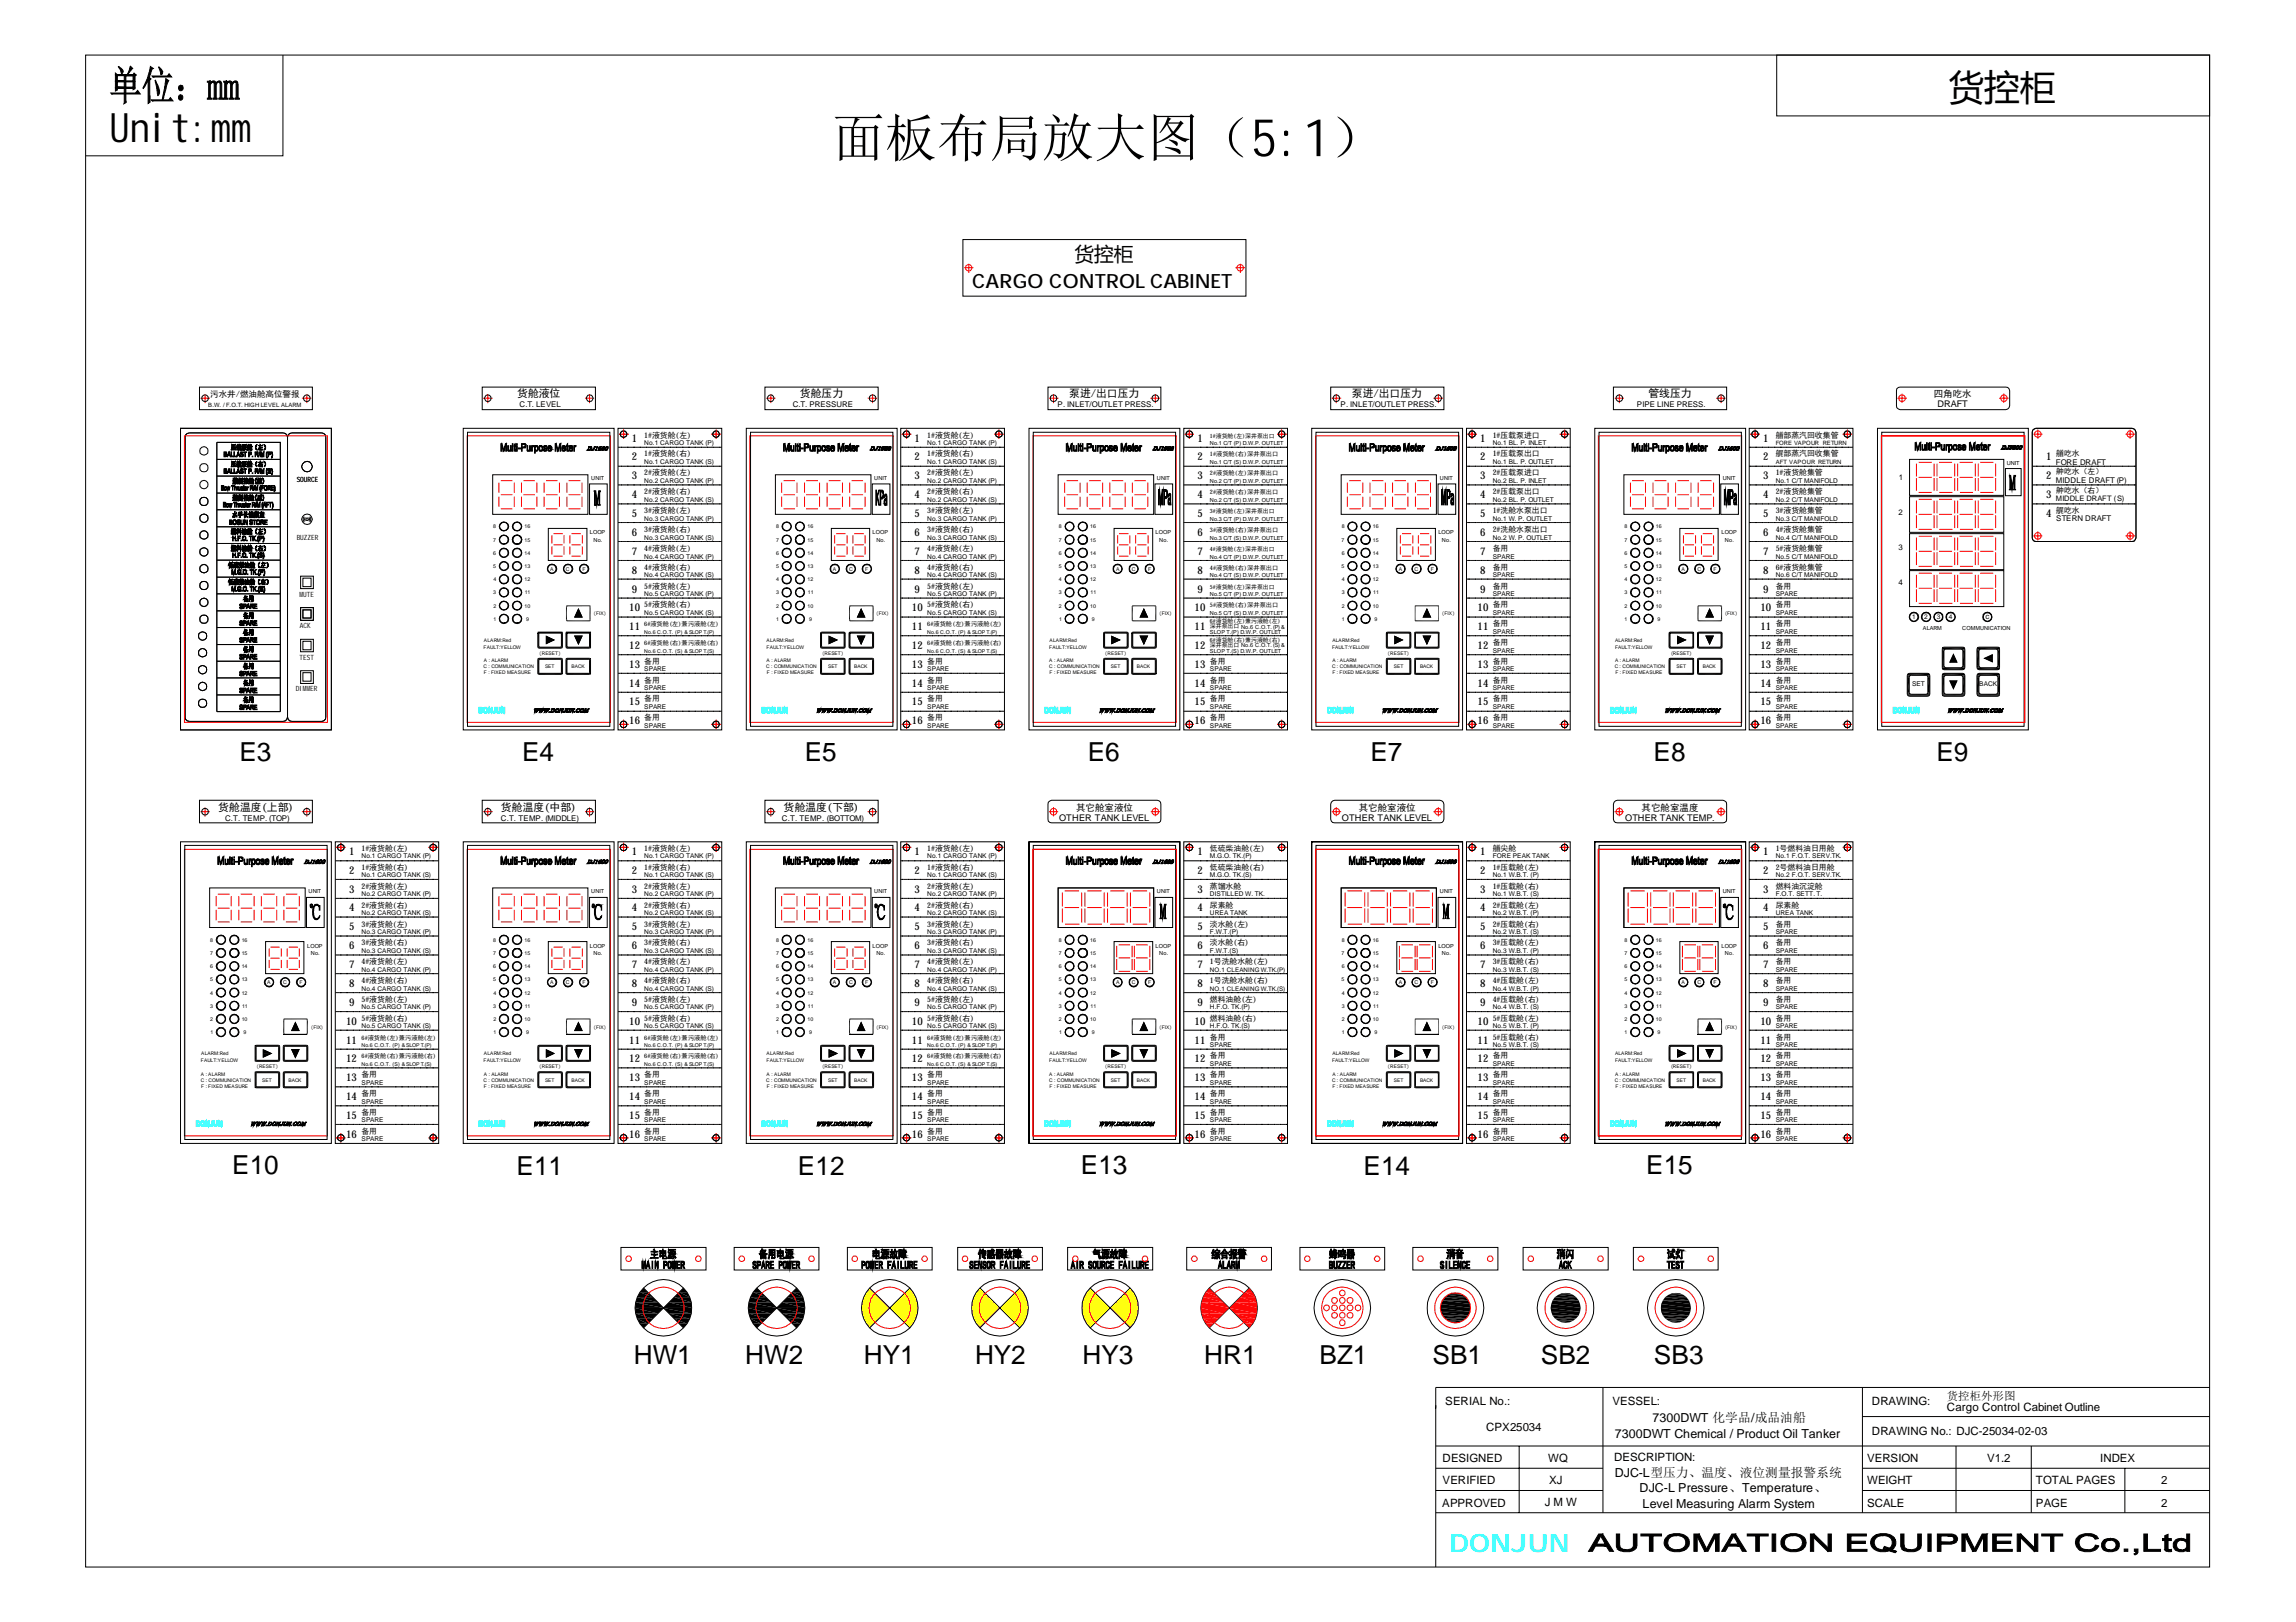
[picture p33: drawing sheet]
<svg xmlns="http://www.w3.org/2000/svg" width="297mm" height="210mm" viewBox="0 0 297 210" stroke-linecap="round" stroke-linejoin="round" font-family="sans-serif">
<defs><g id="words">
<text font-size="6.8" x="107.7" y="20.2">面板布局放大图（5:1）</text>
<g font-size="5.2">
<text x="14.2" y="18.4">Unit:m</text>
<text x="29.9" y="18.4">m</text>
</g>
<text font-size="4.6" x="252.1" y="13">货控柜</text>
<g font-size="3.4">
<text x="31" y="98.5">E3</text>
<text x="67.5" y="98.5">E4</text>
<text x="104.1" y="98.5">E5</text>
<text x="140.7" y="98.5">E6</text>
<text x="177.3" y="98.5">E7</text>
<text x="213.9" y="98.5">E8</text>
<text x="250.5" y="98.5">E9</text>
<text x="30" y="152">E10</text>
<text x="66.8" y="152">E11</text>
<text x="103.2" y="152">E12</text>
<text x="139.8" y="152">E13</text>
<text x="176.4" y="152">E14</text>
<text x="213" y="152">E15</text>
<text x="82" y="176.5">HW1</text>
<text x="96.4" y="176.5">HW2</text>
<text x="111.7" y="176.5">HY1</text>
<text x="126.1" y="176.5">HY2</text>
<text x="140.1" y="176.5">HY3</text>
<text x="155.8" y="176.5">HR1</text>
<text x="170.7" y="176.5">BZ1</text>
<text x="185.3" y="176.5">SB1</text>
<text x="199.3" y="176.5">SB2</text>
<text x="214" y="176.5">SB3</text>
</g>
<text font-size="3.3" fill="#0ff" x="187.5" y="200.9">DONJUN</text>
<g font-size="2.5">
<text x="139" y="33.8">货控柜</text>
<text x="125.8" y="37.2">CARGO CONTROL CABINET</text>
</g>
<g font-size="1.6">
<text x="213.8" y="184.1">7300DWT 化学品/成品油船</text>
<text x="208.9" y="191.1">DJC-L型压力、温度、液位测量报警系统</text>
<text x="208.9" y="186.1">7300DWT Chemical / Product Oil Tanker</text>
<text x="212.1" y="193.1">DJC-L Pressure、Temperature、</text>
<text x="212.5" y="195.1">Level Measuring Alarm System</text>
</g>
<g font-size="1.5">
<text x="187" y="181.9">SERIAL No.:</text>
<text x="192.3" y="185.2">CPX25034</text>
<text x="208.6" y="181.9">VESSEL:</text>
<text x="242.2" y="185.7">DRAWING No.: DJC-25034-02-03</text>
<text x="242.2" y="181.9">DRAWING:</text>
<text x="251.9" y="182.6">Cargo Control Cabinet Outline</text>
<text x="251.9" y="181.2">货控柜外形图</text>
<text x="186.6" y="189.2">DESIGNED</text>
<text x="200.3" y="189.2">WQ</text>
<text x="208.8" y="189.1">DESCRIPTION:</text>
<text x="241.5" y="189.2">VERSION</text>
<text x="257.1" y="189.2">V1.2</text>
<text x="271.7" y="189.2">INDEX</text>
<text x="186.6" y="195">APPROVED</text>
<text x="186.6" y="192.1">VERIFIED</text>
<text x="199.8" y="194.8">J M W</text>
<text x="200.4" y="192">XJ</text>
<text x="241.5" y="195">SCALE</text>
<text x="241.5" y="192.1">WEIGHT</text>
<text x="263.4" y="195">PAGE</text>
<text x="263.4" y="192.1">TOTAL PAGES</text>
<text x="279.6" y="195">2</text>
<text x="279.6" y="192.1">2</text>
</g>
<g font-size="1.4">
<text x="66.9" y="51.4">货舱液位</text>
<text x="103.5" y="51.4">货舱压力</text>
<text x="138.3" y="51.4">泵进/出口压力</text>
<text x="174.9" y="51.4">泵进/出口压力</text>
<text x="213.3" y="51.4">管线压力</text>
<text x="81.7" y="57.2">1</text>
<text x="81.7" y="59.6">2</text>
<text x="118.3" y="57.2">1</text>
<text x="118.3" y="59.6">2</text>
<text x="154.9" y="57.2">1</text>
<text x="154.9" y="59.6">2</text>
<text x="191.5" y="57.2">1</text>
<text x="191.5" y="59.6">2</text>
<text x="228.1" y="57.2">1</text>
<text x="228.1" y="59.6">2</text>
<text x="264.7" y="59.6">1</text>
<text x="81.7" y="62">3</text>
<text x="81.7" y="64.5">4</text>
<text x="118.3" y="62">3</text>
<text x="118.3" y="64.5">4</text>
<text x="154.9" y="62">3</text>
<text x="154.9" y="64.5">4</text>
<text x="191.5" y="62">3</text>
<text x="191.5" y="64.5">4</text>
<text x="228.1" y="62">3</text>
<text x="228.1" y="64.5">4</text>
<text x="264.7" y="62">2</text>
<text x="264.7" y="64.5">3</text>
<text x="81.7" y="66.9">5</text>
<text x="81.7" y="69.4">6</text>
<text x="81.7" y="71.8">7</text>
<text x="118.3" y="66.9">5</text>
<text x="118.3" y="69.4">6</text>
<text x="118.3" y="71.8">7</text>
<text x="154.9" y="66.9">5</text>
<text x="154.9" y="69.4">6</text>
<text x="154.9" y="71.8">7</text>
<text x="191.5" y="66.9">5</text>
<text x="191.5" y="69.4">6</text>
<text x="191.5" y="71.8">7</text>
<text x="228.1" y="66.9">5</text>
<text x="228.1" y="69.4">6</text>
<text x="228.1" y="71.8">7</text>
<text x="264.7" y="66.9">4</text>
<text x="81.7" y="74.2">8</text>
<text x="81.7" y="76.7">9</text>
<text x="118.3" y="74.2">8</text>
<text x="118.3" y="76.7">9</text>
<text x="154.9" y="74.2">8</text>
<text x="154.9" y="76.7">9</text>
<text x="191.5" y="74.2">8</text>
<text x="191.5" y="76.7">9</text>
<text x="228.1" y="74.2">8</text>
<text x="228.1" y="76.7">9</text>
<text x="81.4" y="79.1">10</text>
<text x="81.4" y="81.5">11</text>
<text x="118" y="79.1">10</text>
<text x="118" y="81.5">11</text>
<text x="154.5" y="79.1">10</text>
<text x="154.5" y="81.5">11</text>
<text x="191.2" y="79.1">10</text>
<text x="191.2" y="81.5">11</text>
<text x="227.7" y="79.1">10</text>
<text x="227.7" y="81.5">11</text>
<text x="81.4" y="84">12</text>
<text x="81.4" y="86.4">13</text>
<text x="81.4" y="88.9">14</text>
<text x="118" y="84">12</text>
<text x="118" y="86.4">13</text>
<text x="118" y="88.9">14</text>
<text x="154.5" y="84">12</text>
<text x="154.5" y="86.4">13</text>
<text x="154.5" y="88.9">14</text>
<text x="191.2" y="84">12</text>
<text x="191.2" y="86.4">13</text>
<text x="191.2" y="88.9">14</text>
<text x="227.7" y="84">12</text>
<text x="227.7" y="86.4">13</text>
<text x="227.7" y="88.9">14</text>
<text x="81.4" y="91.3">15</text>
<text x="81.4" y="93.7">16</text>
<text x="118" y="91.3">15</text>
<text x="118" y="93.7">16</text>
<text x="154.5" y="91.3">15</text>
<text x="154.5" y="93.7">16</text>
<text x="191.2" y="91.3">15</text>
<text x="191.2" y="93.7">16</text>
<text x="227.7" y="91.3">15</text>
<text x="227.7" y="93.7">16</text>
<text x="28.2" y="104.9">货舱温度(上部)</text>
<text x="64.8" y="104.9">货舱温度(中部)</text>
<text x="101.4" y="104.9">货舱温度(下部)</text>
<text x="45.2" y="110.6">1</text>
<text x="45.2" y="113.1">2</text>
<text x="81.7" y="110.6">1</text>
<text x="81.7" y="113.1">2</text>
<text x="118.3" y="110.6">1</text>
<text x="118.3" y="113.1">2</text>
<text x="154.9" y="110.6">1</text>
<text x="154.9" y="113.1">2</text>
<text x="191.5" y="110.6">1</text>
<text x="191.5" y="113.1">2</text>
<text x="228.1" y="110.6">1</text>
<text x="228.1" y="113.1">2</text>
<text x="45.2" y="115.5">3</text>
<text x="45.2" y="118">4</text>
<text x="81.7" y="115.5">3</text>
<text x="81.7" y="118">4</text>
<text x="118.3" y="115.5">3</text>
<text x="118.3" y="118">4</text>
<text x="154.9" y="115.5">3</text>
<text x="154.9" y="118">4</text>
<text x="191.5" y="115.5">3</text>
<text x="191.5" y="118">4</text>
<text x="228.1" y="115.5">3</text>
<text x="228.1" y="118">4</text>
<text x="45.2" y="120.4">5</text>
<text x="45.2" y="122.8">6</text>
<text x="45.2" y="125.3">7</text>
<text x="81.7" y="120.4">5</text>
<text x="81.7" y="122.8">6</text>
<text x="81.7" y="125.3">7</text>
<text x="118.3" y="120.4">5</text>
<text x="118.3" y="122.8">6</text>
<text x="118.3" y="125.3">7</text>
<text x="154.9" y="120.4">5</text>
<text x="154.9" y="122.8">6</text>
<text x="154.9" y="125.3">7</text>
<text x="191.5" y="120.4">5</text>
<text x="191.5" y="122.8">6</text>
<text x="191.5" y="125.3">7</text>
<text x="228.1" y="120.4">5</text>
<text x="228.1" y="122.8">6</text>
<text x="228.1" y="125.3">7</text>
<text x="45.2" y="127.7">8</text>
<text x="45.2" y="130.1">9</text>
<text x="81.7" y="127.7">8</text>
<text x="81.7" y="130.1">9</text>
<text x="118.3" y="127.7">8</text>
<text x="118.3" y="130.1">9</text>
<text x="154.9" y="127.7">8</text>
<text x="154.9" y="130.1">9</text>
<text x="191.5" y="127.7">8</text>
<text x="191.5" y="130.1">9</text>
<text x="228.1" y="127.7">8</text>
<text x="228.1" y="130.1">9</text>
<text x="44.8" y="132.6">10</text>
<text x="44.8" y="135.1">11</text>
<text x="44.8" y="137.5">12</text>
<text x="81.4" y="132.6">10</text>
<text x="81.4" y="135.1">11</text>
<text x="81.4" y="137.5">12</text>
<text x="118" y="132.6">10</text>
<text x="118" y="135.1">11</text>
<text x="118" y="137.5">12</text>
<text x="154.5" y="132.6">10</text>
<text x="154.5" y="135.1">11</text>
<text x="154.5" y="137.5">12</text>
<text x="191.2" y="132.6">10</text>
<text x="191.2" y="135.1">11</text>
<text x="191.2" y="137.5">12</text>
<text x="227.7" y="132.6">10</text>
<text x="227.7" y="135.1">11</text>
<text x="227.7" y="137.5">12</text>
<text x="44.8" y="139.9">13</text>
<text x="44.8" y="142.3">14</text>
<text x="81.4" y="139.9">13</text>
<text x="81.4" y="142.3">14</text>
<text x="118" y="139.9">13</text>
<text x="118" y="142.3">14</text>
<text x="154.5" y="139.9">13</text>
<text x="154.5" y="142.3">14</text>
<text x="191.2" y="139.9">13</text>
<text x="191.2" y="142.3">14</text>
<text x="227.7" y="139.9">13</text>
<text x="227.7" y="142.3">14</text>
<text x="44.8" y="144.8">15</text>
<text x="44.8" y="147.2">16</text>
<text x="81.4" y="144.8">15</text>
<text x="81.4" y="147.2">16</text>
<text x="118" y="144.8">15</text>
<text x="118" y="147.2">16</text>
<text x="154.5" y="144.8">15</text>
<text x="154.5" y="147.2">16</text>
<text x="191.2" y="144.8">15</text>
<text x="191.2" y="147.2">16</text>
<text x="227.7" y="144.8">15</text>
<text x="227.7" y="147.2">16</text>
</g>
<g font-size="1.2">
<text x="250.2" y="51.4">四角吃水</text>
<text x="250.6" y="52.7">DRAFT</text>
<text x="137" y="106.2">OTHER TANK LEVEL</text>
<text x="139.2" y="104.9">其它舱室液位</text>
<text x="173.6" y="106.2">OTHER TANK LEVEL</text>
<text x="175.8" y="104.9">其它舱室液位</text>
<text x="210.3" y="106.2">OTHER TANK TEMP.</text>
<text x="212.4" y="104.9">其它舱室温度</text>
</g>
<text font-size="1.1" x="27.2" y="51.3">污水井/燃油舱高位警报</text>
<g font-size="1">
<text x="67.2" y="52.7">C.T. LEVEL</text>
<text x="102.6" y="52.7">C.T. PRESSURE</text>
<text x="136.8" y="52.7">P. INLET/OUTLET PRESS.</text>
<text x="173.4" y="52.7">P. INLET/OUTLET PRESS.</text>
<text x="211.8" y="52.7">PIPE LINE PRESS.</text>
<text x="83.3" y="56.7">1#液货舱(左)</text>
<text x="83.3" y="59.1">1#液货舱(右)</text>
<text x="120" y="56.7">1#液货舱(左)</text>
<text x="120" y="59.1">1#液货舱(右)</text>
<text x="193.1" y="56.7">1#压载泵进口</text>
<text x="193.1" y="59.1">1#压载泵出口</text>
<text x="229.7" y="56.7">艏部蒸汽回收集管</text>
<text x="229.7" y="59.1">艉部蒸汽回收集管</text>
<text x="266" y="59">艏吃水</text>
<text x="83.3" y="61.5">2#液货舱(左)</text>
<text x="83.3" y="64">2#液货舱(右)</text>
<text x="120" y="61.5">2#液货舱(左)</text>
<text x="120" y="64">2#液货舱(右)</text>
<text x="193.1" y="61.5">2#压载泵进口</text>
<text x="193.1" y="64">2#压载泵出口</text>
<text x="229.7" y="61.5">1#液货舱集管</text>
<text x="229.7" y="64">2#液货舱集管</text>
<text x="245.6" y="62.2">1</text>
<text x="266" y="60.1">FORE DRAFT</text>
<text x="266" y="62.5">MIDDLE DRAFT (P)</text>
<text x="266" y="64.9">MIDDLE DRAFT (S)</text>
<text x="266" y="61.4">舯吃水（左）</text>
<text x="266" y="63.8">舯吃水（右）</text>
<text x="83.3" y="66.4">3#液货舱(左)</text>
<text x="83.3" y="68.8">3#液货舱(右)</text>
<text x="83.3" y="71.3">4#液货舱(左)</text>
<text x="120" y="66.4">3#液货舱(左)</text>
<text x="120" y="68.8">3#液货舱(右)</text>
<text x="120" y="71.3">4#液货舱(左)</text>
<text x="193.1" y="71.3">备用</text>
<text x="193.1" y="66.4">1#洗舱水泵出口</text>
<text x="193.1" y="68.8">2#洗舱水泵出口</text>
<text x="229.7" y="66.4">3#液货舱集管</text>
<text x="229.7" y="68.8">4#液货舱集管</text>
<text x="229.7" y="71.3">5#液货舱集管</text>
<text x="245.6" y="71.2">3</text>
<text x="245.6" y="66.6">2</text>
<text x="266" y="66.4">艉吃水</text>
<text x="266" y="67.5">STERN DRAFT</text>
<text x="83.3" y="73.7">4#液货舱(右)</text>
<text x="83.3" y="76.2">5#液货舱(左)</text>
<text x="120" y="73.7">4#液货舱(右)</text>
<text x="120" y="76.2">5#液货舱(左)</text>
<text x="193.1" y="76.2">备用</text>
<text x="193.1" y="73.7">备用</text>
<text x="229.7" y="76.2">备用</text>
<text x="229.7" y="73.7">6#液货舱集管</text>
<text x="245.6" y="75.7">4</text>
<text x="83.3" y="78.6">5#液货舱(右)</text>
<text x="120" y="78.6">5#液货舱(右)</text>
<text x="193.1" y="78.6">备用</text>
<text x="193.1" y="81">备用</text>
<text x="193.1" y="83.5">备用</text>
<text x="229.7" y="78.6">备用</text>
<text x="229.7" y="81">备用</text>
<text x="229.7" y="83.5">备用</text>
<text x="256.9" y="80.1">c</text>
<text x="83.3" y="85.9">备用</text>
<text x="83.3" y="88.4">备用</text>
<text x="120" y="85.9">备用</text>
<text x="120" y="88.4">备用</text>
<text x="156.5" y="88.4">备用</text>
<text x="156.5" y="85.9">备用</text>
<text x="193.1" y="85.9">备用</text>
<text x="193.1" y="88.4">备用</text>
<text x="229.7" y="85.9">备用</text>
<text x="229.7" y="88.4">备用</text>
<text x="83.3" y="90.8">备用</text>
<text x="83.3" y="93.2">备用</text>
<text x="120" y="90.8">备用</text>
<text x="120" y="93.2">备用</text>
<text x="156.5" y="90.8">备用</text>
<text x="156.5" y="93.2">备用</text>
<text x="193.1" y="90.8">备用</text>
<text x="193.1" y="93.2">备用</text>
<text x="229.7" y="90.8">备用</text>
<text x="229.7" y="93.2">备用</text>
<text x="29.1" y="106.2">C.T. TEMP. (TOP)</text>
<text x="64.8" y="106.2">C.T. TEMP. (MIDDLE)</text>
<text x="101.2" y="106.2">C.T. TEMP. (BOTTOM)</text>
<text x="46.8" y="110.1">1#液货舱(左)</text>
<text x="46.8" y="112.6">1#液货舱(右)</text>
<text x="83.3" y="110.1">1#液货舱(左)</text>
<text x="83.3" y="112.6">1#液货舱(右)</text>
<text x="120" y="110.1">1#液货舱(左)</text>
<text x="120" y="112.6">1#液货舱(右)</text>
<text x="156.5" y="110.1">低硫柴油舱(左)</text>
<text x="156.5" y="112.6">低硫柴油舱(右)</text>
<text x="193.1" y="110.1">艏尖舱</text>
<text x="193.1" y="112.6">1#压载舱(左)</text>
<text x="229.7" y="110.1">1号燃料油日用舱</text>
<text x="229.7" y="112.6">2号燃料油日用舱</text>
<text x="46.8" y="115">2#液货舱(左)</text>
<text x="46.8" y="117.4">2#液货舱(右)</text>
<text x="46.8" y="119.9">3#液货舱(左)</text>
<text x="83.3" y="115">2#液货舱(左)</text>
<text x="83.3" y="117.4">2#液货舱(右)</text>
<text x="83.3" y="119.9">3#液货舱(左)</text>
<text x="120" y="115">2#液货舱(左)</text>
<text x="120" y="117.4">2#液货舱(右)</text>
<text x="120" y="119.9">3#液货舱(左)</text>
<text x="156.5" y="115">蒸馏水舱</text>
<text x="156.5" y="117.4">尿素舱</text>
<text x="156.5" y="119.9">淡水舱(左)</text>
<text x="193.1" y="115">1#压载舱(右)</text>
<text x="193.1" y="117.4">2#压载舱(左)</text>
<text x="193.1" y="119.9">2#压载舱(右)</text>
<text x="229.7" y="115">燃料油沉淀舱</text>
<text x="229.7" y="117.4">尿素舱</text>
<text x="229.7" y="119.9">备用</text>
<text x="46.8" y="122.3">3#液货舱(右)</text>
<text x="46.8" y="124.8">4#液货舱(左)</text>
<text x="83.3" y="122.3">3#液货舱(右)</text>
<text x="83.3" y="124.8">4#液货舱(左)</text>
<text x="120" y="122.3">3#液货舱(右)</text>
<text x="120" y="124.8">4#液货舱(左)</text>
<text x="156.5" y="122.3">淡水舱(右)</text>
<text x="156.5" y="124.8">1号洗舱水舱(左)</text>
<text x="193.1" y="122.3">3#压载舱(左)</text>
<text x="193.1" y="124.8">3#压载舱(右)</text>
<text x="229.7" y="124.8">备用</text>
<text x="229.7" y="122.3">备用</text>
<text x="46.8" y="127.2">4#液货舱(右)</text>
<text x="46.8" y="129.6">5#液货舱(左)</text>
<text x="83.3" y="127.2">4#液货舱(右)</text>
<text x="83.3" y="129.6">5#液货舱(左)</text>
<text x="120" y="127.2">4#液货舱(右)</text>
<text x="120" y="129.6">5#液货舱(左)</text>
<text x="156.5" y="129.6">燃料油舱(左)</text>
<text x="156.5" y="127.2">1号洗舱水舱(右)</text>
<text x="193.1" y="127.2">4#压载舱(左)</text>
<text x="193.1" y="129.6">4#压载舱(右)</text>
<text x="229.7" y="129.6">备用</text>
<text x="229.7" y="127.2">备用</text>
<text x="46.8" y="132.1">5#液货舱(右)</text>
<text x="83.3" y="132.1">5#液货舱(右)</text>
<text x="120" y="132.1">5#液货舱(右)</text>
<text x="156.5" y="132.1">燃料油舱(右)</text>
<text x="156.5" y="137">备用</text>
<text x="156.5" y="134.5">备用</text>
<text x="193.1" y="132.1">5#压载舱(左)</text>
<text x="193.1" y="134.5">5#压载舱(右)</text>
<text x="193.1" y="137">备用</text>
<text x="229.7" y="137">备用</text>
<text x="229.7" y="134.5">备用</text>
<text x="229.7" y="132.1">备用</text>
<text x="46.8" y="139.4">备用</text>
<text x="46.8" y="141.8">备用</text>
<text x="83.3" y="139.4">备用</text>
<text x="83.3" y="141.8">备用</text>
<text x="120" y="139.4">备用</text>
<text x="120" y="141.8">备用</text>
<text x="156.5" y="139.4">备用</text>
<text x="156.5" y="141.8">备用</text>
<text x="193.1" y="139.4">备用</text>
<text x="193.1" y="141.8">备用</text>
<text x="229.7" y="139.4">备用</text>
<text x="229.7" y="141.8">备用</text>
<text x="46.8" y="144.3">备用</text>
<text x="46.8" y="146.7">备用</text>
<text x="83.3" y="144.3">备用</text>
<text x="83.3" y="146.7">备用</text>
<text x="120" y="144.3">备用</text>
<text x="120" y="146.7">备用</text>
<text x="156.5" y="144.3">备用</text>
<text x="156.5" y="146.7">备用</text>
<text x="193.1" y="144.3">备用</text>
<text x="193.1" y="146.7">备用</text>
<text x="229.7" y="144.3">备用</text>
<text x="229.7" y="146.7">备用</text>
</g>
<g font-size=".9">
<text x="38.4" y="62.4">SOURCE</text>
<text x="38.4" y="69.8">BUZZER</text>
<text x="38.8" y="77.2">M</text>
<text x="39.2" y="77.2">UTE</text>
<text x="38.8" y="81.3">ACK</text>
<text x="38.3" y="89.5">DIMER</text>
<text x="38.8" y="85.4">TEST</text>
<text x="39.7" y="89.5">M</text>
</g>
<g font-size=".8">
<text x="27" y="52.6">B.W. / F.O.T. HIGH LEVEL ALARM</text>
<text x="83.3" y="57.6">No.1 CARGO TANK (P)</text>
<text x="120" y="57.6">No.1 CARGO TANK (P)</text>
<text x="156.5" y="56.7">1#液货舱(左)深井泵出口</text>
<text x="156.5" y="59.1">1#液货舱(右)深井泵出口</text>
<text x="193.1" y="57.6">No.1 BL. P. INLET</text>
<text x="229.7" y="57.6">FORE VAPOUR RETURN</text>
<text x="83.3" y="60">No.1 CARGO TANK (S)</text>
<text x="83.3" y="62.5">No.2 CARGO TANK (P)</text>
<text x="83.3" y="65">No.2 CARGO TANK (S)</text>
<text x="120" y="60">No.1 CARGO TANK (S)</text>
<text x="120" y="62.5">No.2 CARGO TANK (P)</text>
<text x="120" y="65">No.2 CARGO TANK (S)</text>
<text x="156.5" y="61.5">2#液货舱(左)深井泵出口</text>
<text x="156.5" y="64">2#液货舱(右)深井泵出口</text>
<text x="193.1" y="60">No.1 BL. P. OUTLET</text>
<text x="193.1" y="62.5">No.2 BL. P. INLET</text>
<text x="193.1" y="65">No.2 BL. P. OUTLET</text>
<text x="229.7" y="62.5">No.1 C/T MANIFOLD</text>
<text x="229.7" y="60">AFT VAPOUR RETURN</text>
<text x="229.7" y="65">No.2 C/T MANIFOLD</text>
<text x="83.3" y="67.4">No.3 CARGO TANK (P)</text>
<text x="83.3" y="69.8">No.3 CARGO TANK (S)</text>
<text x="120" y="67.4">No.3 CARGO TANK (P)</text>
<text x="120" y="69.8">No.3 CARGO TANK (S)</text>
<text x="156.5" y="66.4">3#液货舱(左)深井泵出口</text>
<text x="156.5" y="68.8">3#液货舱(右)深井泵出口</text>
<text x="156.5" y="71.3">4#液货舱(左)深井泵出口</text>
<text x="193.1" y="67.4">No.1 W. P. OUTLET</text>
<text x="193.1" y="69.8">No.2 W. P. OUTLET</text>
<text x="229.7" y="67.4">No.3 C/T MANIFOLD</text>
<text x="229.7" y="69.8">No.4 C/T MANIFOLD</text>
<text x="83.3" y="72.3">No.4 CARGO TANK (P)</text>
<text x="83.3" y="74.7">No.4 CARGO TANK (S)</text>
<text x="83.3" y="77.1">No.5 CARGO TANK (P)</text>
<text x="120" y="72.3">No.4 CARGO TANK (P)</text>
<text x="120" y="74.7">No.4 CARGO TANK (S)</text>
<text x="120" y="77.1">No.5 CARGO TANK (P)</text>
<text x="156.5" y="73.7">4#液货舱(右)深井泵出口</text>
<text x="156.5" y="76.2">5#液货舱(左)深井泵出口</text>
<text x="193.1" y="77.1">SPARE</text>
<text x="193.1" y="74.7">SPARE</text>
<text x="193.1" y="72.3">SPARE</text>
<text x="229.7" y="77.1">SPARE</text>
<text x="229.7" y="72.3">No.5 C/T MANIFOLD</text>
<text x="229.7" y="74.7">No.6 C/T MANIFOLD</text>
<text x="83.3" y="79.6">No.5 CARGO TANK (S)</text>
<text x="83.3" y="81">6#液货舱(左)兼污液舱(左)</text>
<text x="83.3" y="83.5">6#液货舱(右)兼污液舱(右)</text>
<text x="120" y="79.6">No.5 CARGO TANK (S)</text>
<text x="120" y="81">6#液货舱(左)兼污液舱(左)</text>
<text x="120" y="83.5">6#液货舱(右)兼污液舱(右)</text>
<text x="156.5" y="78.6">5#液货舱(右)深井泵出口</text>
<text x="156.5" y="80.6">6#液货舱(左)兼污液舱(左)</text>
<text x="156.5" y="81.3">深井泵出口 No.6 C.O.T. (P) &amp;</text>
<text x="156.5" y="83">6#液货舱(右)兼污液舱(右)</text>
<text x="156.5" y="83.7">深井泵出口 No.6 C.O.T. (S) &amp;</text>
<text x="193.1" y="79.6">SPARE</text>
<text x="193.1" y="82">SPARE</text>
<text x="229.7" y="79.6">SPARE</text>
<text x="229.7" y="82">SPARE</text>
<text x="247.4" y="80.2">1</text>
<text x="248.9" y="80.2">2</text>
<text x="250.6" y="80.2">3</text>
<text x="252.1" y="80.2">4</text>
<text x="83.3" y="86.9">SPARE</text>
<text x="83.3" y="89.3">SPARE</text>
<text x="120" y="86.9">SPARE</text>
<text x="120" y="89.3">SPARE</text>
<text x="156.5" y="89.3">SPARE</text>
<text x="156.5" y="86.9">SPARE</text>
<text x="193.1" y="86.9">SPARE</text>
<text x="193.1" y="89.3">SPARE</text>
<text x="193.1" y="84.5">SPARE</text>
<text x="229.7" y="86.9">SPARE</text>
<text x="229.7" y="89.3">SPARE</text>
<text x="229.7" y="84.5">SPARE</text>
<text x="247.4" y="88.8">SET</text>
<text x="256.1" y="88.8">BACK</text>
<text x="83.3" y="91.8">SPARE</text>
<text x="83.3" y="94.2">SPARE</text>
<text x="120" y="91.8">SPARE</text>
<text x="120" y="94.2">SPARE</text>
<text x="156.5" y="91.8">SPARE</text>
<text x="156.5" y="94.2">SPARE</text>
<text x="193.1" y="91.8">SPARE</text>
<text x="193.1" y="94.2">SPARE</text>
<text x="229.7" y="91.8">SPARE</text>
<text x="229.7" y="94.2">SPARE</text>
<text x="46.8" y="111.1">No.1 CARGO TANK (P)</text>
<text x="46.8" y="113.6">No.1 CARGO TANK (S)</text>
<text x="83.3" y="111.1">No.1 CARGO TANK (P)</text>
<text x="83.3" y="113.6">No.1 CARGO TANK (S)</text>
<text x="120" y="111.1">No.1 CARGO TANK (P)</text>
<text x="120" y="113.6">No.1 CARGO TANK (S)</text>
<text x="156.5" y="111.1">M.G.O. TK.(P)</text>
<text x="156.5" y="113.6">M.G.O. TK.(S)</text>
<text x="193.1" y="111.1">FORE PEAK TANK</text>
<text x="193.1" y="113.6">No.1 W.B.T. (P)</text>
<text x="229.7" y="111.1">No.1 F.O.T. SERV.TK.</text>
<text x="229.7" y="113.6">No.2 F.O.T. SERV.TK.</text>
<text x="46.8" y="116">No.2 CARGO TANK (P)</text>
<text x="46.8" y="118.4">No.2 CARGO TANK (S)</text>
<text x="83.3" y="116">No.2 CARGO TANK (P)</text>
<text x="83.3" y="118.4">No.2 CARGO TANK (S)</text>
<text x="120" y="116">No.2 CARGO TANK (P)</text>
<text x="120" y="118.4">No.2 CARGO TANK (S)</text>
<text x="156.5" y="116">DISTILLED W. TK.</text>
<text x="156.5" y="118.4">UREA TANK</text>
<text x="193.1" y="116">No.1 W.B.T. (S)</text>
<text x="193.1" y="118.4">No.2 W.B.T. (P)</text>
<text x="229.7" y="116">F.O.T. SETT. T.</text>
<text x="229.7" y="118.4">UREA TANK</text>
<text x="46.8" y="120.9">No.3 CARGO TANK (P)</text>
<text x="46.8" y="123.3">No.3 CARGO TANK (S)</text>
<text x="46.8" y="125.7">No.4 CARGO TANK (P)</text>
<text x="83.3" y="120.9">No.3 CARGO TANK (P)</text>
<text x="83.3" y="123.3">No.3 CARGO TANK (S)</text>
<text x="83.3" y="125.7">No.4 CARGO TANK (P)</text>
<text x="120" y="120.9">No.3 CARGO TANK (P)</text>
<text x="120" y="123.3">No.3 CARGO TANK (S)</text>
<text x="120" y="125.7">No.4 CARGO TANK (P)</text>
<text x="156.5" y="120.9">F.W.T.(P)</text>
<text x="156.5" y="123.3">F.W.T.(S)</text>
<text x="156.5" y="125.7">NO.1 CLEANING W.TK.(P)</text>
<text x="193.1" y="120.9">No.2 W.B.T. (S)</text>
<text x="193.1" y="123.3">No.3 W.B.T. (P)</text>
<text x="193.1" y="125.7">No.3 W.B.T. (S)</text>
<text x="229.7" y="125.7">SPARE</text>
<text x="229.7" y="123.3">SPARE</text>
<text x="229.7" y="120.9">SPARE</text>
<text x="46.8" y="128.2">No.4 CARGO TANK (S)</text>
<text x="46.8" y="130.6">No.5 CARGO TANK (P)</text>
<text x="83.3" y="128.2">No.4 CARGO TANK (S)</text>
<text x="83.3" y="130.6">No.5 CARGO TANK (P)</text>
<text x="120" y="128.2">No.4 CARGO TANK (S)</text>
<text x="120" y="130.6">No.5 CARGO TANK (P)</text>
<text x="156.5" y="130.6">H.F.O. TK.(P)</text>
<text x="156.5" y="128.2">NO.1 CLEANING W.TK.(S)</text>
<text x="193.1" y="128.2">No.4 W.B.T. (P)</text>
<text x="193.1" y="130.6">No.4 W.B.T. (S)</text>
<text x="229.7" y="130.6">SPARE</text>
<text x="229.7" y="128.2">SPARE</text>
<text x="46.8" y="133.1">No.5 CARGO TANK (S)</text>
<text x="46.8" y="134.5">6#液货舱(左)兼污液舱(左)</text>
<text x="46.8" y="137">6#液货舱(右)兼污液舱(右)</text>
<text x="83.3" y="133.1">No.5 CARGO TANK (S)</text>
<text x="83.3" y="134.5">6#液货舱(左)兼污液舱(左)</text>
<text x="83.3" y="137">6#液货舱(右)兼污液舱(右)</text>
<text x="120" y="133.1">No.5 CARGO TANK (S)</text>
<text x="120" y="134.5">6#液货舱(左)兼污液舱(左)</text>
<text x="120" y="137">6#液货舱(右)兼污液舱(右)</text>
<text x="156.5" y="133.1">H.F.O. TK.(S)</text>
<text x="156.5" y="137.9">SPARE</text>
<text x="156.5" y="135.5">SPARE</text>
<text x="193.1" y="133.1">No.5 W.B.T. (P)</text>
<text x="193.1" y="135.5">No.5 W.B.T. (S)</text>
<text x="193.1" y="137.9">SPARE</text>
<text x="229.7" y="137.9">SPARE</text>
<text x="229.7" y="135.5">SPARE</text>
<text x="229.7" y="133.1">SPARE</text>
<text x="46.8" y="140.4">SPARE</text>
<text x="46.8" y="142.8">SPARE</text>
<text x="83.3" y="140.4">SPARE</text>
<text x="83.3" y="142.8">SPARE</text>
<text x="120" y="140.4">SPARE</text>
<text x="120" y="142.8">SPARE</text>
<text x="156.5" y="140.4">SPARE</text>
<text x="156.5" y="142.8">SPARE</text>
<text x="193.1" y="140.4">SPARE</text>
<text x="193.1" y="142.8">SPARE</text>
<text x="229.7" y="140.4">SPARE</text>
<text x="229.7" y="142.8">SPARE</text>
<text x="46.8" y="145.3">SPARE</text>
<text x="46.8" y="147.7">SPARE</text>
<text x="83.3" y="145.3">SPARE</text>
<text x="83.3" y="147.7">SPARE</text>
<text x="120" y="145.3">SPARE</text>
<text x="120" y="147.7">SPARE</text>
<text x="156.5" y="145.3">SPARE</text>
<text x="156.5" y="147.7">SPARE</text>
<text x="193.1" y="145.3">SPARE</text>
<text x="193.1" y="147.7">SPARE</text>
<text x="229.7" y="145.3">SPARE</text>
<text x="229.7" y="147.7">SPARE</text>
</g>
<g font-size=".7">
<text x="156.5" y="57.6">No.1 C/T (P) D.W.P. OUTLET</text>
<text x="76.5" y="62.1">UNIT</text>
<text x="113.1" y="62.1">UNIT</text>
<text x="149.7" y="62.1">UNIT</text>
<text x="156.5" y="60">No.1 C/T (S) D.W.P. OUTLET</text>
<text x="156.5" y="62.5">No.2 C/T (P) D.W.P. OUTLET</text>
<text x="156.5" y="65">No.2 C/T (S) D.W.P. OUTLET</text>
<text x="186.3" y="62.1">UNIT</text>
<text x="222.9" y="62.1">UNIT</text>
<text x="259.6" y="60.2">UNIT</text>
<text x="63.8" y="68.4">8</text>
<text x="63.8" y="70.1">7</text>
<text x="63.8" y="71.8">6</text>
<text x="67.8" y="71.8">14</text>
<text x="67.8" y="70.1">15</text>
<text x="67.8" y="68.4">16</text>
<text x="76.3" y="69.1">LOOP</text>
<text x="76.8" y="70.1">No.</text>
<text x="100.4" y="68.4">8</text>
<text x="100.4" y="70.1">7</text>
<text x="100.4" y="71.8">6</text>
<text x="104.5" y="71.8">14</text>
<text x="104.5" y="70.1">15</text>
<text x="104.5" y="68.4">16</text>
<text x="112.9" y="69.1">LOOP</text>
<text x="113.4" y="70.1">No.</text>
<text x="137" y="68.4">8</text>
<text x="137" y="70.1">7</text>
<text x="137" y="71.8">6</text>
<text x="141" y="71.8">14</text>
<text x="141" y="70.1">15</text>
<text x="141" y="68.4">16</text>
<text x="149.5" y="69.1">LOOP</text>
<text x="150" y="70.1">No.</text>
<text x="156.5" y="67.4">No.3 C/T (P) D.W.P. OUTLET</text>
<text x="156.5" y="69.8">No.3 C/T (S) D.W.P. OUTLET</text>
<text x="173.6" y="70.1">7</text>
<text x="173.6" y="68.4">8</text>
<text x="173.6" y="71.8">6</text>
<text x="177.6" y="71.8">14</text>
<text x="177.6" y="70.1">15</text>
<text x="177.6" y="68.4">16</text>
<text x="186.1" y="69.1">LOOP</text>
<text x="186.5" y="70.1">No.</text>
<text x="210.2" y="68.4">8</text>
<text x="210.2" y="70.1">7</text>
<text x="210.2" y="71.8">6</text>
<text x="214.2" y="71.8">14</text>
<text x="214.2" y="70.1">15</text>
<text x="214.2" y="68.4">16</text>
<text x="222.7" y="69.1">LOOP</text>
<text x="223.2" y="70.1">No.</text>
<text x="63.8" y="73.5">5</text>
<text x="63.8" y="76.9">3</text>
<text x="63.8" y="75.2">4</text>
<text x="67.8" y="75.2">12</text>
<text x="67.8" y="73.5">13</text>
<text x="67.9" y="76.9">11</text>
<text x="71.2" y="73.8">A</text>
<text x="73.2" y="73.8">C</text>
<text x="75.3" y="73.8">F</text>
<text x="100.4" y="73.5">5</text>
<text x="100.4" y="75.2">4</text>
<text x="100.4" y="76.9">3</text>
<text x="104.5" y="75.2">12</text>
<text x="104.5" y="73.5">13</text>
<text x="104.5" y="76.9">11</text>
<text x="107.8" y="73.8">A</text>
<text x="109.8" y="73.8">C</text>
<text x="111.9" y="73.8">F</text>
<text x="137" y="73.5">5</text>
<text x="137" y="75.2">4</text>
<text x="137" y="76.9">3</text>
<text x="141" y="75.2">12</text>
<text x="141" y="73.5">13</text>
<text x="141.1" y="76.9">11</text>
<text x="144.4" y="73.8">A</text>
<text x="146.4" y="73.8">C</text>
<text x="148.5" y="73.8">F</text>
<text x="156.5" y="72.3">No.4 C/T (P) D.W.P. OUTLET</text>
<text x="156.5" y="74.7">No.4 C/T (S) D.W.P. OUTLET</text>
<text x="156.5" y="77.1">No.5 C/T (P) D.W.P. OUTLET</text>
<text x="173.6" y="73.5">5</text>
<text x="173.6" y="75.2">4</text>
<text x="173.6" y="76.9">3</text>
<text x="177.6" y="75.2">12</text>
<text x="177.6" y="73.5">13</text>
<text x="177.7" y="76.9">11</text>
<text x="181" y="73.8">A</text>
<text x="183" y="73.8">C</text>
<text x="185.1" y="73.8">F</text>
<text x="210.2" y="73.5">5</text>
<text x="210.2" y="75.2">4</text>
<text x="210.2" y="76.9">3</text>
<text x="214.2" y="75.2">12</text>
<text x="214.2" y="73.5">13</text>
<text x="214.3" y="76.9">11</text>
<text x="217.5" y="73.8">A</text>
<text x="219.6" y="73.8">C</text>
<text x="221.7" y="73.8">F</text>
<text x="63.8" y="78.6">2</text>
<text x="63.8" y="80.3">1</text>
<text x="67.8" y="78.6">10</text>
<text x="68.1" y="80.3">9</text>
<text x="83.3" y="82">No.6 C.O.T. (P) &amp; SLOP T.(P)</text>
<text x="100.4" y="78.6">2</text>
<text x="100.4" y="80.3">1</text>
<text x="104.5" y="78.6">10</text>
<text x="104.7" y="80.3">9</text>
<text x="120" y="82">No.6 C.O.T. (P) &amp; SLOP T.(P)</text>
<text x="137" y="78.6">2</text>
<text x="137" y="80.3">1</text>
<text x="141" y="78.6">10</text>
<text x="141.3" y="80.3">9</text>
<text x="156.5" y="79.6">No.5 C/T (S) D.W.P. OUTLET</text>
<text x="156.5" y="82">SLOP T.(P) D.W.P. OUTLET</text>
<text x="173.6" y="78.6">2</text>
<text x="173.6" y="80.3">1</text>
<text x="177.6" y="78.6">10</text>
<text x="177.8" y="80.3">9</text>
<text x="210.2" y="78.6">2</text>
<text x="210.2" y="80.3">1</text>
<text x="214.2" y="78.6">10</text>
<text x="214.4" y="80.3">9</text>
<text x="248.8" y="81.6">ALARM</text>
<text x="253.9" y="81.6">COMMUNICATION</text>
<text x="83.3" y="84.5">No.6 C.O.T. (S) &amp; SLOP T.(S)</text>
<text x="120" y="84.5">No.6 C.O.T. (S) &amp; SLOP T.(S)</text>
<text x="156.5" y="84.5">SLOP T.(S) D.W.P. OUTLET</text>
<text x="39.9" y="115.6">UNIT</text>
<text x="76.5" y="115.6">UNIT</text>
<text x="113.1" y="115.6">UNIT</text>
<text x="149.7" y="115.6">UNIT</text>
<text x="186.3" y="115.6">UNIT</text>
<text x="222.9" y="115.6">UNIT</text>
<text x="27.2" y="121.8">8</text>
<text x="27.2" y="123.6">7</text>
<text x="27.2" y="125.3">6</text>
<text x="31.3" y="125.3">14</text>
<text x="31.3" y="123.6">15</text>
<text x="31.3" y="121.8">16</text>
<text x="39.7" y="122.7">LOOP</text>
<text x="40.2" y="123.6">No.</text>
<text x="63.8" y="121.8">8</text>
<text x="63.8" y="123.6">7</text>
<text x="63.8" y="125.3">6</text>
<text x="67.8" y="125.3">14</text>
<text x="67.8" y="123.6">15</text>
<text x="67.8" y="121.8">16</text>
<text x="76.3" y="122.7">LOOP</text>
<text x="76.8" y="123.6">No.</text>
<text x="100.4" y="121.8">8</text>
<text x="100.4" y="123.6">7</text>
<text x="100.4" y="125.3">6</text>
<text x="104.5" y="125.3">14</text>
<text x="104.5" y="123.6">15</text>
<text x="104.5" y="121.8">16</text>
<text x="112.9" y="122.7">LOOP</text>
<text x="113.4" y="123.6">No.</text>
<text x="137" y="121.8">8</text>
<text x="137" y="123.6">7</text>
<text x="137" y="125.3">6</text>
<text x="141" y="125.3">14</text>
<text x="141" y="123.6">15</text>
<text x="141" y="121.8">16</text>
<text x="149.5" y="122.7">LOOP</text>
<text x="150" y="123.6">No.</text>
<text x="173.6" y="123.6">7</text>
<text x="173.6" y="121.8">8</text>
<text x="173.6" y="125.3">6</text>
<text x="177.6" y="125.3">14</text>
<text x="177.6" y="123.6">15</text>
<text x="177.6" y="121.8">16</text>
<text x="186.1" y="122.7">LOOP</text>
<text x="186.5" y="123.6">No.</text>
<text x="210.2" y="121.8">8</text>
<text x="210.2" y="123.6">7</text>
<text x="210.2" y="125.3">6</text>
<text x="214.2" y="125.3">14</text>
<text x="214.2" y="123.6">15</text>
<text x="214.2" y="121.8">16</text>
<text x="222.7" y="122.7">LOOP</text>
<text x="223.2" y="123.6">No.</text>
<text x="27.2" y="127">5</text>
<text x="27.2" y="128.7">4</text>
<text x="27.2" y="130.4">3</text>
<text x="31.3" y="128.7">12</text>
<text x="31.3" y="127">13</text>
<text x="31.3" y="130.4">11</text>
<text x="34.6" y="127.4">A</text>
<text x="36.6" y="127.4">C</text>
<text x="38.8" y="127.4">F</text>
<text x="63.8" y="127">5</text>
<text x="63.8" y="130.4">3</text>
<text x="63.8" y="128.7">4</text>
<text x="67.8" y="128.7">12</text>
<text x="67.8" y="127">13</text>
<text x="67.9" y="130.4">11</text>
<text x="71.2" y="127.4">A</text>
<text x="73.2" y="127.4">C</text>
<text x="75.3" y="127.4">F</text>
<text x="100.4" y="127">5</text>
<text x="100.4" y="128.7">4</text>
<text x="100.4" y="130.4">3</text>
<text x="104.5" y="128.7">12</text>
<text x="104.5" y="127">13</text>
<text x="104.5" y="130.4">11</text>
<text x="107.8" y="127.4">A</text>
<text x="109.8" y="127.4">C</text>
<text x="111.9" y="127.4">F</text>
<text x="137" y="127">5</text>
<text x="137" y="128.7">4</text>
<text x="137" y="130.4">3</text>
<text x="141" y="128.7">12</text>
<text x="141" y="127">13</text>
<text x="141.1" y="130.4">11</text>
<text x="144.4" y="127.4">A</text>
<text x="146.4" y="127.4">C</text>
<text x="148.5" y="127.4">F</text>
<text x="173.6" y="127">5</text>
<text x="173.6" y="128.7">4</text>
<text x="173.6" y="130.4">3</text>
<text x="177.6" y="128.7">12</text>
<text x="177.6" y="127">13</text>
<text x="177.7" y="130.4">11</text>
<text x="181" y="127.4">A</text>
<text x="183" y="127.4">C</text>
<text x="185.1" y="127.4">F</text>
<text x="210.2" y="127">5</text>
<text x="210.2" y="128.7">4</text>
<text x="210.2" y="130.4">3</text>
<text x="214.2" y="128.7">12</text>
<text x="214.2" y="127">13</text>
<text x="214.3" y="130.4">11</text>
<text x="217.5" y="127.4">A</text>
<text x="219.6" y="127.4">C</text>
<text x="221.7" y="127.4">F</text>
<text x="27.2" y="132.1">2</text>
<text x="27.2" y="133.8">1</text>
<text x="31.3" y="132.1">10</text>
<text x="31.5" y="133.8">9</text>
<text x="46.8" y="135.5">No.6 C.O.T. (P) &amp; SLOP T.(P)</text>
<text x="46.8" y="137.9">No.6 C.O.T. (S) &amp; SLOP T.(S)</text>
<text x="63.8" y="132.1">2</text>
<text x="63.8" y="133.8">1</text>
<text x="67.8" y="132.1">10</text>
<text x="68.1" y="133.8">9</text>
<text x="83.3" y="135.5">No.6 C.O.T. (P) &amp; SLOP T.(P)</text>
<text x="83.3" y="137.9">No.6 C.O.T. (S) &amp; SLOP T.(S)</text>
<text x="100.4" y="132.1">2</text>
<text x="100.4" y="133.8">1</text>
<text x="104.5" y="132.1">10</text>
<text x="104.7" y="133.8">9</text>
<text x="120" y="135.5">No.6 C.O.T. (P) &amp; SLOP T.(P)</text>
<text x="120" y="137.9">No.6 C.O.T. (S) &amp; SLOP T.(S)</text>
<text x="137" y="132.1">2</text>
<text x="137" y="133.8">1</text>
<text x="141" y="132.1">10</text>
<text x="141.3" y="133.8">9</text>
<text x="173.6" y="132.1">2</text>
<text x="173.6" y="133.8">1</text>
<text x="177.6" y="132.1">10</text>
<text x="177.8" y="133.8">9</text>
<text x="210.2" y="132.1">2</text>
<text x="210.2" y="133.8">1</text>
<text x="214.2" y="132.1">10</text>
<text x="214.4" y="133.8">9</text>
</g>
<g font-size=".6">
<text x="62.6" y="84">FAULT:YELLOW</text>
<text x="62.6" y="83.1">ALARM:Red</text>
<text x="76.8" y="79.6">(FIX)</text>
<text x="99.2" y="84">FAULT:YELLOW</text>
<text x="99.2" y="83.1">ALARM:Red</text>
<text x="113.4" y="79.6">(FIX)</text>
<text x="135.7" y="84">FAULT:YELLOW</text>
<text x="135.8" y="83.1">ALARM:Red</text>
<text x="150" y="79.6">(FIX)</text>
<text x="172.3" y="84">FAULT:YELLOW</text>
<text x="172.4" y="83.1">ALARM:Red</text>
<text x="186.5" y="79.6">(FIX)</text>
<text x="208.9" y="84">FAULT:YELLOW</text>
<text x="208.9" y="83.1">ALARM:Red</text>
<text x="223.2" y="79.6">(FIX)</text>
<text x="62.6" y="86.5">C : COMMUNICATION</text>
<text x="62.6" y="87.3">F : FIXED MEASURE</text>
<text x="62.6" y="85.7">A : ALARM</text>
<text x="69.8" y="84.7">(RESET)</text>
<text x="70.5" y="86.5">SET</text>
<text x="73.9" y="86.5">BACK</text>
<text x="99.1" y="86.5">C : COMMUNICATION</text>
<text x="99.2" y="85.7">A : ALARM</text>
<text x="99.2" y="87.3">F : FIXED MEASURE</text>
<text x="106.4" y="84.7">(RESET)</text>
<text x="107.1" y="86.5">SET</text>
<text x="110.5" y="86.5">BACK</text>
<text x="135.7" y="86.5">C : COMMUNICATION</text>
<text x="135.7" y="85.7">A : ALARM</text>
<text x="135.8" y="87.3">F : FIXED MEASURE</text>
<text x="142.9" y="84.7">(RESET)</text>
<text x="143.7" y="86.5">SET</text>
<text x="147.1" y="86.5">BACK</text>
<text x="172.3" y="86.5">C : COMMUNICATION</text>
<text x="172.4" y="87.3">F : FIXED MEASURE</text>
<text x="172.4" y="85.7">A : ALARM</text>
<text x="179.5" y="84.7">(RESET)</text>
<text x="180.3" y="86.5">SET</text>
<text x="183.7" y="86.5">BACK</text>
<text x="208.9" y="86.5">C : COMMUNICATION</text>
<text x="208.9" y="85.7">A : ALARM</text>
<text x="209" y="87.3">F : FIXED MEASURE</text>
<text x="216.1" y="84.7">(RESET)</text>
<text x="216.9" y="86.5">SET</text>
<text x="220.3" y="86.5">BACK</text>
<text x="26" y="137.5">FAULT:YELLOW</text>
<text x="26" y="136.6">ALARM:Red</text>
<text x="40.2" y="133.1">(FIX)</text>
<text x="62.6" y="137.5">FAULT:YELLOW</text>
<text x="62.6" y="136.6">ALARM:Red</text>
<text x="76.8" y="133.1">(FIX)</text>
<text x="99.2" y="137.5">FAULT:YELLOW</text>
<text x="99.2" y="136.6">ALARM:Red</text>
<text x="113.4" y="133.1">(FIX)</text>
<text x="135.7" y="137.5">FAULT:YELLOW</text>
<text x="135.8" y="136.6">ALARM:Red</text>
<text x="150" y="133.1">(FIX)</text>
<text x="172.3" y="137.5">FAULT:YELLOW</text>
<text x="172.4" y="136.6">ALARM:Red</text>
<text x="186.5" y="133.1">(FIX)</text>
<text x="208.9" y="137.5">FAULT:YELLOW</text>
<text x="208.9" y="136.6">ALARM:Red</text>
<text x="223.2" y="133.1">(FIX)</text>
<text x="26" y="140">C : COMMUNICATION</text>
<text x="26" y="139.2">A : ALARM</text>
<text x="26" y="140.8">F : FIXED MEASURE</text>
<text x="33.2" y="138.2">(RESET)</text>
<text x="33.9" y="140">SET</text>
<text x="37.3" y="140">BACK</text>
<text x="62.6" y="140">C : COMMUNICATION</text>
<text x="62.6" y="140.8">F : FIXED MEASURE</text>
<text x="62.6" y="139.2">A : ALARM</text>
<text x="69.8" y="138.2">(RESET)</text>
<text x="70.5" y="140">SET</text>
<text x="73.9" y="140">BACK</text>
<text x="99.1" y="140">C : COMMUNICATION</text>
<text x="99.2" y="139.2">A : ALARM</text>
<text x="99.2" y="140.8">F : FIXED MEASURE</text>
<text x="106.4" y="138.2">(RESET)</text>
<text x="107.1" y="140">SET</text>
<text x="110.5" y="140">BACK</text>
<text x="135.7" y="140">C : COMMUNICATION</text>
<text x="135.7" y="139.2">A : ALARM</text>
<text x="135.8" y="140.8">F : FIXED MEASURE</text>
<text x="142.9" y="138.2">(RESET)</text>
<text x="143.7" y="140">SET</text>
<text x="147.1" y="140">BACK</text>
<text x="172.3" y="140">C : COMMUNICATION</text>
<text x="172.4" y="140.8">F : FIXED MEASURE</text>
<text x="172.4" y="139.2">A : ALARM</text>
<text x="179.5" y="138.2">(RESET)</text>
<text x="180.3" y="140">SET</text>
<text x="183.7" y="140">BACK</text>
<text x="208.9" y="140">C : COMMUNICATION</text>
<text x="208.9" y="139.2">A : ALARM</text>
<text x="209" y="140.8">F : FIXED MEASURE</text>
<text x="216.1" y="138.2">(RESET)</text>
<text x="216.9" y="140">SET</text>
<text x="220.3" y="140">BACK</text>
</g>
</g></defs>
<g fill="#000" stroke="#000" stroke-width=".13">
<path d="M14.9 11.4h1.2h-.9v.3l-.3 .1z" fill-rule="evenodd"/>
<path d="M14.9 9.5l.3 .2h1.3h-1.6z" fill-rule="evenodd"/>
<path d="M15.3 8.7l.3 .1a.42 .42 0 0 1 .3 .3 .42 .42 0 0 1-.2 .4l-.1-.4z" fill-rule="evenodd"/>
<path d="M16.1 11.4h1.1h-.9v.6h-.2z" fill-rule="evenodd"/>
<path d="M15.2 10.5h.9v-.7h1.1h-.9v.7z" fill-rule="evenodd"/>
<path d="M16.1 12.2h.2v1.1l-.3 .1z" fill-rule="evenodd"/>
<path d="M16.1 10.6h.2v.7h-.2z" fill-rule="evenodd"/>
<path d="M15.2 9.7h1.3l.3-1.1 .4 .3-.7 .8z" fill-rule="evenodd"/>
<path d="M14.9 9.7h2.3l.1-.2 .3 .2-2.4 .1v.7h1.1h-1.4z" fill-rule="evenodd"/>
<path d="M15.2 11.3h2v-.7h.3v.8z" fill-rule="evenodd"/>
<path d="M14.9 10.5h2.3v-.7h-1.1l1.5-.1-.1 .2v.7h-2.3v.7l2.3 .1v.1l-.3 .1v-.2h-2.3z" fill-rule="evenodd"/>
<path d="M14.3 12h3.2l.3-.3 .3 .5h-3.6z" fill-rule="evenodd"/>
<path d="M19.2 10.3h.2v2.1v.8l-.2 .2z" fill-rule="evenodd"/>
<path d="M19.5 8.6l.3 .3h-.1l-.4 1.1 .2 .2-.1 .1h-.2l-.6 1.1h-.1l.7-1.5z" fill-rule="evenodd"/>
<path d="M20.1 10.4l.1 .1 .3 .7a.97 .97 0 0 1 0 1.1h-.1z" fill-rule="evenodd"/>
<path d="M20.5 8.7l.3 .2a.45 .45 0 0 1 0 .8z" fill-rule="evenodd"/>
<path d="M21.4 10.2l.4 .2-.3 .7-.4 1.7-.1 .1z" fill-rule="evenodd"/>
<path d="M19.7 9.8h2l.2-.3 .3 .5h-2.4z" fill-rule="evenodd"/>
<path d="M19.6 12.9h2.2l.2-.3 .4 .5h-2.7z" fill-rule="evenodd"/>
<path d="M23.2 12.3l.2-.1a.36 .36 0 0 1 .3 .4 .36 .36 0 0 1-.4 .4l-.2-.2z" fill-rule="evenodd"/>
<path d="M23.2 11.1a.33 .33 0 0 1 .5 .3 .33 .33 0 0 1-.5 .3l-.1-.2z" fill-rule="evenodd"/>
<path d="M26.8 10.5l.4-.1v.4h.1l-.1 .2v1.5l.2 .3h-.6v-.1l.2-.1v-1.8l-.2-.2z" fill-rule="evenodd"/>
<path d="M27.3 10.6h.2l-.2 .2h-.1z" fill-rule="evenodd"/>
<path d="M27.3 10.6a.32 .32 0 0 1 .4-.1 .32 .32 0 0 1 .2 .3h-.2l-.1-.2z" fill-rule="evenodd"/>
<path d="M27.7 10.8l.4-.2a.31 .31 0 0 1 .2-.1 .31 .31 0 0 1 .3 .1l-.5 .1-.1 .3v1.7h.1v.1h-.6v-.1l.2-.1z" fill-rule="evenodd"/>
<path d="M28.3 10.6h.3l.1 .2v1.7l.2 .3h-.6v-.1l.2-.1v-1.7l-.1-.2z" fill-rule="evenodd"/>
<path d="M28.9 10.5l.4-.1v.4h.1l-.1 .2v1.6l.2 .1v.1h-.6v-.1h.2v-2l-.2-.1z" fill-rule="evenodd"/>
<path d="M29.4 10.6h.3l-.3 .2h-.1z" fill-rule="evenodd"/>
<path d="M29.4 10.6a.35 .35 0 0 1 .4-.1 .35 .35 0 0 1 .2 .3h-.2l-.1-.2z" fill-rule="evenodd"/>
<path d="M29.8 10.8l.3-.1a.36 .36 0 0 1 .6-.1l-.4 .1-.3 .3v1.5l.2 .3h-.5v-.1l.1-.1z" fill-rule="evenodd"/>
<path d="M30.4 10.6h.3l.1 .1v1.9l.2 .1v.1h-.6v-.1h.2v-2z" fill-rule="evenodd"/>
<path d="M83 163.2h.2l-.1 .9h-.1z" fill-rule="evenodd"/>
<path d="M83.2 163.2v.9z" fill-rule="evenodd"/>
<path d="M83.4 163.2h.1l-.2 .9h-.1z" fill-rule="evenodd"/>
<path d="M83.5 163.2v.9h-.1z" fill-rule="evenodd"/>
<path d="M83.8 163.2h.1l-.1 .6 .1 .1h-.2v.2h-.1z" fill-rule="evenodd"/>
<path d="M83.9 163.2l.2 .9h-.1l-.1-.2-.1-.1h.1z" fill-rule="evenodd"/>
<path d="M84.2 162.7h.2l-.2 .1z" fill-rule="evenodd"/>
<path d="M84.2 161.9l.7 .1h-.7z" fill-rule="evenodd"/>
<path d="M84.3 162.3l.3 .1h-.3z" fill-rule="evenodd"/>
<path d="M84.4 163.2v.9z" fill-rule="evenodd"/>
<path d="M84.6 162.4h.3h-.2v.3h-.1z" fill-rule="evenodd"/>
<path d="M84.5 161.7l.1-.1 .1 .3z" fill-rule="evenodd"/>
<path d="M84.6 162h.1v.3h-.1z" fill-rule="evenodd"/>
<path d="M84.7 163.2h.1v.9h-.1z" fill-rule="evenodd"/>
<path d="M84.8 163.2l.3 .7v.2l-.3-.6z" fill-rule="evenodd"/>
<path d="M84.4 162.3h.7v.1z" fill-rule="evenodd"/>
<path d="M84.4 161.9h.7v.1z" fill-rule="evenodd"/>
<path d="M85.1 163.2h.1v.9h-.1z" fill-rule="evenodd"/>
<path d="M84.2 162.8l.2-.1h.8v.1z" fill-rule="evenodd"/>
<path d="M85.4 162.2h.3h-.2v.3h.3h-.4z" fill-rule="evenodd"/>
<path d="M85.4 161.9l.6 .1h-.5v.2h.6v.4h-.6v.1h-.2l.1-.2h.6v-.3h-.6z" fill-rule="evenodd"/>
<path d="M85.5 162.5h.2v-.3h.3h-.2v.3z" fill-rule="evenodd"/>
<path d="M85.7 162.6h.1v.2h.1h-.2z" fill-rule="evenodd"/>
<path d="M85.5 162.2h.2v-.2h.1v.2z" fill-rule="evenodd"/>
<path d="M85.3 161.9h.4v-.3h.1v.3h.3v.3h-.3h.2v-.2l-.6-.1z" fill-rule="evenodd"/>
<path d="M85.8 163.2l.5 .1h-.3v.4h.3l-.1 .1h-.2v.3h-.2z" fill-rule="evenodd"/>
<path d="M85.7 162.8h.4l.1-.1h.1l-.1 .2h-.4z" fill-rule="evenodd"/>
<path d="M86 163.3l.3 .1v.3h-.3h.2v-.1v-.3z" fill-rule="evenodd"/>
<path d="M86.4 162l.2 .1v.1z" fill-rule="evenodd"/>
<path d="M86.5 161.6l.2 .2-.1 .1-.1-.1z" fill-rule="evenodd"/>
<path d="M86.6 162.3v.1l-.1 .5a.16 .16 0 0 1-.1-.2 .16 .16 0 0 1 .1-.1z" fill-rule="evenodd"/>
<path d="M86.5 163.3l.2-.1 .1 .1-.3 .1v.6l.1 .1h-.2v-.2v-.4z" fill-rule="evenodd"/>
<path d="M86.7 161.8h.5h-.4v.7l-.2 .4v-.1l.1-.3z" fill-rule="evenodd"/>
<path d="M86.6 163.3h.2l.1 .1v.4l-.1 .2a.17 .17 0 0 1-.1 .2 .17 .17 0 0 1-.2-.1h.2l.1-.2v-.5z" fill-rule="evenodd"/>
<path d="M86.9 162.5l.1 .1-.2 .3v-.2z" fill-rule="evenodd"/>
<path d="M87 162.8l.2 .1h-.2z" fill-rule="evenodd"/>
<path d="M86.9 163.2h.1v1z" fill-rule="evenodd"/>
<path d="M86.9 161.9h.1l.1-.1 .1 .1h-.1h.3v.1h-.4v.2h.3l-.4 .1z" fill-rule="evenodd"/>
<path d="M87.2 163.2l-.1 1h-.1z" fill-rule="evenodd"/>
<path d="M87.2 163.2l.1 1z" fill-rule="evenodd"/>
<path d="M87.2 162.6l.2 .1v.1z" fill-rule="evenodd"/>
<path d="M87 162.2h.3v-.2h.1v.4h-.2v.4h-.2l.1-.4h-.2v-.1h.4v-.1z" fill-rule="evenodd"/>
<path d="M86.7 161.7h.7v.1h-.7z" fill-rule="evenodd"/>
<path d="M87.4 163.2v1h-.1z" fill-rule="evenodd"/>
<path d="M87.5 163.2h.5v.1h-.3v.3h.3v.1h-.3v.4h.3h-.5z" fill-rule="evenodd"/>
<path d="M88.1 163.2l.4 .1h-.3v.3l.3 .1-.3 .1v.3h-.1z" fill-rule="evenodd"/>
<path d="M88.3 163.8h.1l.2 .3h-.1z" fill-rule="evenodd"/>
<path d="M88.3 163.3l.2 .1v.3l-.3-.1h.2l.1-.1z" fill-rule="evenodd"/>
<path d="M97.4 163.8l.2 .3-.2-.1z" fill-rule="evenodd"/>
<path d="M97.5 163.3l.2-.1 .1 .1h-.3v.2l.4 .3v.2l-.2 .2-.3-.1h.3l.1-.2-.4-.4z" fill-rule="evenodd"/>
<path d="M97.6 163.3h.2v.2z" fill-rule="evenodd"/>
<path d="M97.9 163.2l.5 .1h-.3v.4h.3l-.1 .1h-.2v.3h-.2z" fill-rule="evenodd"/>
<path d="M98.2 163.3h.2v.4h-.3l.2-.1v-.2z" fill-rule="evenodd"/>
<path d="M98.4 162.6h.3h-.2v.1h.6v.1h-.6l-.1 .1z" fill-rule="evenodd"/>
<path d="M98.4 162.4h.3h-.2l-.1 .2z" fill-rule="evenodd"/>
<path d="M98.4 161.9h.1l-.1 .2z" fill-rule="evenodd"/>
<path d="M98.4 161.9h.6h-.5l.2 .2h-.1z" fill-rule="evenodd"/>
<path d="M98.2 162.3l.5-.1-.3 .2z" fill-rule="evenodd"/>
<path d="M98.6 161.6h.1l-.1 .2h.5l-.3 .4h.4h-.7l.5-.3h-.5z" fill-rule="evenodd"/>
<path d="M98.7 162.6h.3h-.2v.1h-.1z" fill-rule="evenodd"/>
<path d="M98.7 162.4h.3h-.2v.1h-.1z" fill-rule="evenodd"/>
<path d="M98.7 163.2h.1l-.1 .6 .1 .1h-.1l-.1 .2h-.1z" fill-rule="evenodd"/>
<path d="M98.8 163.2l.2 .9-.3-.3h.1z" fill-rule="evenodd"/>
<path d="M99 162.8l.1 .1z" fill-rule="evenodd"/>
<path d="M98.4 162.3h.7v.4h-.6h.5v-.1h-.6l.1-.1h.5v-.1h-.6z" fill-rule="evenodd"/>
<path d="M98.8 162.2h.5v.1z" fill-rule="evenodd"/>
<path d="M99.1 163.2h.2l.2 .1h-.3v.3l.3 .1-.3 .1v.3h-.1z" fill-rule="evenodd"/>
<path d="M99.3 163.8h.1l.2 .3h-.1z" fill-rule="evenodd"/>
<path d="M99.3 163.3h.2v.4l-.3-.1h.2v-.2z" fill-rule="evenodd"/>
<path d="M99.5 162.4h.4h-.3l-.1 .5h-.1z" fill-rule="evenodd"/>
<path d="M99.5 162.1h.7h-.6v.2h.3h-.4z" fill-rule="evenodd"/>
<path d="M99.5 161.8h.4h-.3v.2h.3h-.4z" fill-rule="evenodd"/>
<path d="M99.9 162.4h.3h-.3v.5h-.1z" fill-rule="evenodd"/>
<path d="M99.9 161.8h.3h-.3v.2h-.3h.3z" fill-rule="evenodd"/>
<path d="M99.6 162.3h.3v-.2v.2z" fill-rule="evenodd"/>
<path d="M99.6 163.2h.5v.1h-.3v.3h.3v.1h-.3v.4h.3h-.5z" fill-rule="evenodd"/>
<path d="M100.1 162.7h.2a.11 .11 0 0 1-.1 .2 .11 .11 0 0 1-.1-.2z" fill-rule="evenodd"/>
<path d="M99.5 161.7h.8v1h-.2h.1v-.3h-.7v-.1h.7v-.2h-.7v-.1h.7v-.2h-.7z" fill-rule="evenodd"/>
<path d="M100.6 162.2h.3h-.2v.3h.3h-.4z" fill-rule="evenodd"/>
<path d="M100.6 161.9l.6 .1h-.5v.2h.6v.4h-.6v.1h-.2l.1-.2h.6v-.3h-.6z" fill-rule="evenodd"/>
<path d="M100.9 162.2h.3h-.2v.3h-.3h.2z" fill-rule="evenodd"/>
<path d="M100.8 163.2h.2l.2 .1h-.3v.4h.3l-.1 .1h-.2v.3h-.1z" fill-rule="evenodd"/>
<path d="M100.9 162.6h.1v.2h.1h-.2z" fill-rule="evenodd"/>
<path d="M100.7 162.2h.2v-.2h.1v.2z" fill-rule="evenodd"/>
<path d="M100.5 161.9h.4v-.3h.1v.3h.3v.3h-.3h.2v-.2l-.6-.1z" fill-rule="evenodd"/>
<path d="M101 163.3h.2v.4h-.3l.2-.1v-.2z" fill-rule="evenodd"/>
<path d="M100.9 162.8h.4l.1-.1h.1l-.1 .2h-.4z" fill-rule="evenodd"/>
<path d="M101.5 163.2l.2 .1-.3 .1v.5l.1 .2h-.1l-.1-.3v-.4z" fill-rule="evenodd"/>
<path d="M101.6 162l.2 .1v.1z" fill-rule="evenodd"/>
<path d="M101.5 163.3h.2l.1 .2v.4l-.2 .3-.2-.1h.2l.1-.1v-.6z" fill-rule="evenodd"/>
<path d="M101.7 161.6l.2 .2-.1 .1-.1-.1z" fill-rule="evenodd"/>
<path d="M101.8 162.3v.1l-.1 .5a.16 .16 0 0 1-.1-.2 .16 .16 0 0 1 .1-.1z" fill-rule="evenodd"/>
<path d="M101.8 163.2h.1v1z" fill-rule="evenodd"/>
<path d="M101.9 161.8h.5h-.4v.7l-.2 .4v-.1l.1-.3z" fill-rule="evenodd"/>
<path d="M102.1 162.5l.1 .1-.1 .3-.1-.2z" fill-rule="evenodd"/>
<path d="M102.1 163.2h.1l-.2 1h-.1z" fill-rule="evenodd"/>
<path d="M102.2 163.2v1l-.1-.7z" fill-rule="evenodd"/>
<path d="M102.2 162.8l.1 .1h-.1z" fill-rule="evenodd"/>
<path d="M102.1 161.9h.1l.1-.1v.1h.3v.1h-.4v.2h.3l-.4 .1z" fill-rule="evenodd"/>
<path d="M102.3 163.2h.1l-.1 1h-.1z" fill-rule="evenodd"/>
<path d="M102.5 162.5l.1 .2v.1l-.2-.1z" fill-rule="evenodd"/>
<path d="M102.2 162.2h.3v-.2h.1v.4h-.3v.4h-.1l.1-.4h-.2v-.1h.4v-.1z" fill-rule="evenodd"/>
<path d="M101.9 161.7h.7v.1h-.7z" fill-rule="evenodd"/>
<path d="M102.5 163.2h.4v.1h-.3v.3h.3v.1h-.3v.4h.3h-.4z" fill-rule="evenodd"/>
<path d="M103 163.2l.4 .1h-.3v.3l.3 .1-.3 .1v.3h-.1z" fill-rule="evenodd"/>
<path d="M103.2 163.8h.1l.2 .3h-.1z" fill-rule="evenodd"/>
<path d="M103.2 163.3h.2v.4l-.3-.1h.3v-.2z" fill-rule="evenodd"/>
<path d="M111.5 163.2l.4 .1h-.3v.4h.3l-.1 .1h-.2v.3h-.1z" fill-rule="evenodd"/>
<path d="M111.7 163.3h.2v.4h-.3l.2-.1v-.2z" fill-rule="evenodd"/>
<path d="M112.1 163.3l.1-.1 .2 .1-.3 .1v.5l.2 .2-.3-.1v-.5z" fill-rule="evenodd"/>
<path d="M112.3 163.3h.1l.1 .2v.4l-.2 .3-.2-.1 .3-.1v-.6z" fill-rule="evenodd"/>
<path d="M112.6 163.2v1z" fill-rule="evenodd"/>
<path d="M112.8 163.2l-.1 1h-.1z" fill-rule="evenodd"/>
<path d="M112.8 163.2l.1 1z" fill-rule="evenodd"/>
<path d="M112.9 162.2h.4h-.2v.3h.3h-.5z" fill-rule="evenodd"/>
<path d="M112.9 161.9l.8 .1h-.6v.2h.6v.4h-.6v.1h-.2v-.2h.8v-.3h-.8z" fill-rule="evenodd"/>
<path d="M113 163.2h.1l-.1 1h-.1z" fill-rule="evenodd"/>
<path d="M113.1 162.5h.2v-.3h.4h-.3v.3z" fill-rule="evenodd"/>
<path d="M113.3 162.6h.1v.2h.1h-.2z" fill-rule="evenodd"/>
<path d="M113.1 162.2h.2v-.2h.1v.2z" fill-rule="evenodd"/>
<path d="M112.9 161.9h.4v-.3h.1v.3h.3v.3h-.3h.3v-.2l-.8-.1z" fill-rule="evenodd"/>
<path d="M113.2 163.2h.4v.1h-.3v.3h.3v.1h-.3v.4h.3h-.4z" fill-rule="evenodd"/>
<path d="M113.3 162.8h.4l.1-.1a.11 .11 0 0 1 .1 .1 .11 .11 0 0 1-.1 .1h-.4z" fill-rule="evenodd"/>
<path d="M113.7 163.2l.4 .1h-.3v.3l.3 .1-.3 .1v.3h-.1z" fill-rule="evenodd"/>
<path d="M113.9 163.8h.1l.2 .3h-.1z" fill-rule="evenodd"/>
<path d="M114 162l.2 .1v.1l-.2-.1z" fill-rule="evenodd"/>
<path d="M113.9 163.3h.3l-.1 .4-.3-.1h.3v-.2z" fill-rule="evenodd"/>
<path d="M114.1 162.3l.1 .2-.1 .4-.1-.1z" fill-rule="evenodd"/>
<path d="M114.1 161.6l.1 .2v.1l-.2-.2z" fill-rule="evenodd"/>
<path d="M114.3 161.8h.5h-.4v.6l-.2 .5v-.1l.1-.2z" fill-rule="evenodd"/>
<path d="M114.5 162.5l.1 .1-.2 .3-.1-.1z" fill-rule="evenodd"/>
<path d="M114.6 162.8l.2 .1h-.2z" fill-rule="evenodd"/>
<path d="M114.6 161.8l.2 .1h-.1h.2v.1h-.3v.2h.2l-.3 .1v-.4h.1z" fill-rule="evenodd"/>
<path d="M114.8 162.6l.2 .1v.1z" fill-rule="evenodd"/>
<path d="M114.6 162.2h.2v-.2h.1v.4h-.1v.4h-.2l.1-.4h-.2v-.1h.3v-.1z" fill-rule="evenodd"/>
<path d="M114.3 161.7h.7v.1h-.7z" fill-rule="evenodd"/>
<path d="M115.1 161.9l.2 .1v.1h-.2z" fill-rule="evenodd"/>
<path d="M115.2 162.4h.3h-.2v.2h.3v.1h-.3v.1h-.1z" fill-rule="evenodd"/>
<path d="M114.8 163.2h.5v.1h-.3v.3h.2v.2h-.2v.3h-.2z" fill-rule="evenodd"/>
<path d="M115.3 162.1l.1 .2h.2v.3h-.3h.2v-.2h-.3v-.1h.1z" fill-rule="evenodd"/>
<path d="M115.3 161.7h.1v.3z" fill-rule="evenodd"/>
<path d="M115.5 162.7l.1 .1z" fill-rule="evenodd"/>
<path d="M115.6 162.2h.1h-.1z" fill-rule="evenodd"/>
<path d="M115.3 162l.3-.1v.2h-.3z" fill-rule="evenodd"/>
<path d="M115.6 163.2h.1l-.1 .6 .1 .1h-.2v.2h-.2z" fill-rule="evenodd"/>
<path d="M115.7 163.2l.2 .9h-.1l-.1-.2-.1-.1h.1z" fill-rule="evenodd"/>
<path d="M115.6 162h.3h-.1l-.2 .2z" fill-rule="evenodd"/>
<path d="M115.6 162.2l.2-.1v.4l.2 .2-.4 .2-.1-.1 .3-.2-.1-.4z" fill-rule="evenodd"/>
<path d="M115.8 161.6l.1 .2-.1 .1h-.1z" fill-rule="evenodd"/>
<path d="M115.9 162h.1v.2l-.1 .3z" fill-rule="evenodd"/>
<path d="M115.9 162.7h.1l.1 .1v.1z" fill-rule="evenodd"/>
<path d="M115.7 161.9h.4v.1h-.4z" fill-rule="evenodd"/>
<path d="M116.1 163.2h.1v.9h-.1z" fill-rule="evenodd"/>
<path d="M116.6 162.7h.5h-.5z" fill-rule="evenodd"/>
<path d="M116.5 161.8h.1l-.1 .4 .1 .3-.1 .1-.1-.1a.18 .18 0 0 0 .1-.1 .18 .18 0 0 0-.1-.2z" fill-rule="evenodd"/>
<path d="M116.5 163.2h.1v.9h.4h-.5z" fill-rule="evenodd"/>
<path d="M116.6 162h.5v.1h-.5z" fill-rule="evenodd"/>
<path d="M116.3 161.7h.3v.1h-.2v1.1h-.1z" fill-rule="evenodd"/>
<path d="M116.7 162.2h.4h-.4v.1l.4 .1h-.4v.1z" fill-rule="evenodd"/>
<path d="M116.7 161.8l.3 .1h-.3z" fill-rule="evenodd"/>
<path d="M116.7 161.9l.2 .1h-.2h.1z" fill-rule="evenodd"/>
<path d="M116.9 162.7h.1v.2h-.1z" fill-rule="evenodd"/>
<path d="M116.9 161.6h.1v.1l-.1 .1z" fill-rule="evenodd"/>
<path d="M116.9 162h.1v-.1h.1v.1z" fill-rule="evenodd"/>
<path d="M117.1 163.2h.1v.8l.3 .1-.1 .1-.2-.1-.1-.1z" fill-rule="evenodd"/>
<path d="M116.7 162.2h.5v.4h-.2v.1l-.3-.1v-.1h.4v-.1l-.4-.1h.4v-.1h-.4z" fill-rule="evenodd"/>
<path d="M116.8 161.8h.4v.1z" fill-rule="evenodd"/>
<path d="M116.7 162.7h.6z" fill-rule="evenodd"/>
<path d="M117.1 162h.2v.1z" fill-rule="evenodd"/>
<path d="M117.4 163.2h.1v.8l-.2 .1 .1-.1z" fill-rule="evenodd"/>
<path d="M117.6 163.2l.5 .1h-.3v.3l.3 .1-.3 .1v.3h-.2z" fill-rule="evenodd"/>
<path d="M117.8 163.8h.2l.1 .3h-.1z" fill-rule="evenodd"/>
<path d="M117.8 163.3l.3 .1v.3l-.3-.1h.2v-.1v-.1z" fill-rule="evenodd"/>
<path d="M118.2 163.2h.4v.1h-.3v.3h.3v.1h-.3v.4h.3h-.4z" fill-rule="evenodd"/>
<path d="M206.8 198.5h.5l-.2 .2-.6 1.1 1.3 .3h-1.4l-.4 .7h-.5z" fill-rule="evenodd"/>
<path d="M207.1 198.7l.2-.2 1.4 2.3h-.5l-.4-.7-1.3-.3h1.2z" fill-rule="evenodd"/>
<path d="M209.1 198.5h.4v1.5a.76 .76 0 0 0 .9 .5h-1l-.2-.2z" fill-rule="evenodd"/>
<path d="M211.3 198.5h.5v1.5a.98 .98 0 0 1-1 .8h-.8l-.6-.3h1.2l.6-.2 .1-.2z" fill-rule="evenodd"/>
<path d="M212.3 198.5h2.7v.3h-1.1v2h-.5v-2h-1.1z" fill-rule="evenodd"/>
<path d="M215.6 198.9l.3-.2h1h-.3a.96 .96 0 0 0-.8 .8v.3a1.02 1.02 0 0 0 .8 .7h1.4l-.7 .3h-.7a1.41 1.41 0 0 1-1.3-1v-.5z" fill-rule="evenodd"/>
<path d="M215.9 198.7l.6-.2h.8a1.42 1.42 0 0 1 1.3 .9l-.1 .6-.3 .4-.2 .1h-1.1h.3a1.17 1.17 0 0 0 .9-.7v-.4a1.01 1.01 0 0 0-.9-.7z" fill-rule="evenodd"/>
<path d="M219.1 198.5h.7l-.2 .4v1.9h-.5z" fill-rule="evenodd"/>
<path d="M219.8 198.5l1 2-.3 .3-.9-1.9z" fill-rule="evenodd"/>
<path d="M221.8 198.5h.6l-.5 .4-.9 1.9h-.5l.3-.3z" fill-rule="evenodd"/>
<path d="M221.9 198.9l.5-.4v2.3h-.5z" fill-rule="evenodd"/>
<path d="M224.1 198.5h.4l-.2 .2-.6 1.1 1.3 .3h-1.4l-.4 .7h-.5z" fill-rule="evenodd"/>
<path d="M224.3 198.7l.2-.2 1.4 2.3h-.5l-.4-.7-1.3-.3h1.2z" fill-rule="evenodd"/>
<path d="M226 198.5h2.8v.3h-1.2v2h-.5v-2h-1.1z" fill-rule="evenodd"/>
<path d="M230.7 198.9l.3-.2h1h-.2a1.06 1.06 0 0 0-.9 .7v.5a1.08 1.08 0 0 0 .8 .6h1.4l-.7 .3h-.8a1.43 1.43 0 0 1-1.2-.9v-.5z" fill-rule="evenodd"/>
<path d="M231 198.6l.6-.1h.8a1.2 1.2 0 0 1 1.2 1.5l-.1 .2-.4 .3h-1.1h.3a.91 .91 0 0 0 .9-.9 .91 .91 0 0 0-.9-.9z" fill-rule="evenodd"/>
<path d="M234.2 198.5h.5l-.1 2.3h-.4z" fill-rule="evenodd"/>
<path d="M234.7 198.5l1.8 1.8v.5l-1.9-1.8z" fill-rule="evenodd"/>
<path d="M236.5 198.5h.4v2.3h-.4z" fill-rule="evenodd"/>
<path d="M239 198.5h2.5v.3h-2v.6h1.8v.3h-1.8v.8h2v.3h-2.5z" fill-rule="evenodd"/>
<path d="M242.3 198.9l.3-.2h1.1h-.3a.98 .98 0 0 0-.9 .8v.3a.99 .99 0 0 0 .9 .7h1.4l.3 .2-1.9 .1a1.38 1.38 0 0 1-1.2-1v-.5z" fill-rule="evenodd"/>
<path d="M242.7 198.6l.5-.1h.8a1.42 1.42 0 0 1 1.3 .9l-.1 .6-.2 .4h-.6l.3-.3 .1-.7a1.01 1.01 0 0 0-.9-.7z" fill-rule="evenodd"/>
<path d="M245.9 198.5h.4l.1 1.5a.69 .69 0 0 0 .8 .5h-1l-.2-.2-.1-.2z" fill-rule="evenodd"/>
<path d="M248.1 198.5h.5v1.5a.98 .98 0 0 1-1 .8h-.8l-.6-.3h1.2l.6-.2 .1-.2z" fill-rule="evenodd"/>
<path d="M250.6 198.5h1.9l.4 .1 .2 .2h-2v.8h1.9l-.5 .2h-1.4v1h-.5z" fill-rule="evenodd"/>
<path d="M251.1 199.6h1.2a.41 .41 0 0 0 .5-.4 .41 .41 0 0 0-.4-.4h-.4h1.1a.5 .5 0 0 1-.1 .8z" fill-rule="evenodd"/>
<path d="M253.8 198.5h.7l-.3 .4v1.9h-.4z" fill-rule="evenodd"/>
<path d="M254.5 198.5l1 1.9-.3 .4-1-1.9z" fill-rule="evenodd"/>
<path d="M256.4 198.5h.7l-.5 .4-1 1.9h-.4l.3-.3z" fill-rule="evenodd"/>
<path d="M256.6 198.9l.5-.4v2.3h-.5z" fill-rule="evenodd"/>
<path d="M257.8 198.5h2.5v.3h-2v.6h1.8v.3h-1.8v.8h2v.3h-2.5z" fill-rule="evenodd"/>
<path d="M261 198.5h.4v2.3h-.4z" fill-rule="evenodd"/>
<path d="M261.4 198.5l1.8 1.8v.5l-1.8-1.8z" fill-rule="evenodd"/>
<path d="M263.2 198.5h.4v2.3h-.4z" fill-rule="evenodd"/>
<path d="M264.1 198.5h2.8v.3h-1.2v2h-.4v-2h-1.2z" fill-rule="evenodd"/>
<path d="M268.8 198.9l.3-.3 .6-.1h.8l.6 .2h-1.3a.99 .99 0 0 0-.8 .8v.2a.91 .91 0 0 0 1.1 .8l-1 .1-.3-.2-.3-.7v-.4z" fill-rule="evenodd"/>
<path d="M269.1 200.6l1.3-.1 .4-.1 .3-.4h.4a1.21 1.21 0 0 1-1 .8h-.8z" fill-rule="evenodd"/>
<path d="M270.1 198.7h1l.4 .4-.5 .1-.3-.3z" fill-rule="evenodd"/>
<path d="M272.1 199.4l.1-.1h.8a.73 .73 0 0 0-.7 .5l.1 .5 .3 .2 .3 .1h-.8l-.2-.2-.1-.2v-.5z" fill-rule="evenodd"/>
<path d="M272.2 199.3l.1-.1a1.49 1.49 0 0 1 1.2 0h.3l.3 .3 .1 .6a.91 .91 0 0 1-.9 .7h-.6l-.5-.2h.9l.4-.2 .3-.3-.1-.4-.5-.4z" fill-rule="evenodd"/>
<path d="M277.4 198.5h.4v2h1.7v.3h-2.1z" fill-rule="evenodd"/>
<path d="M280.1 198.7l.4-.1v.5h.4v.3h-.4v1.1h.2h-.6v-1.1h-.3v-.3h.3z" fill-rule="evenodd"/>
<path d="M281.5 199.3l.7-.2 .7 .2-.9 .1a.44 .44 0 0 0-.4 .4l.1 .6 .6 .2h-.8l-.3-.3v-.6z" fill-rule="evenodd"/>
<path d="M282.9 198.5h.4v2.3h-.4v-.3h-.5l.5-.2v-.6l-.2-.2-.3-.2h-.2h.7z" fill-rule="evenodd"/>
<path d="M229.3 198.5h.4v2.3h-.4z" fill-rule="evenodd"/>
<path d="M243.8 200.1l.6 .3h.6l-.2 .1h-1.1h.4l-.4-.1z" fill-rule="evenodd"/>
<path d="M244.5 200.7h.7l.1 .1-.2 .1z" fill-rule="evenodd"/>
<path d="M249.4 198.5h.4v2.3h-.4z" fill-rule="evenodd"/>
<path d="M274.8 200.5h.5v.3h-.5z" fill-rule="evenodd"/>
<path d="M276.1 200.5h.5v.4l-.4 .3-.1-.1 .2-.1v-.2h-.2z" fill-rule="evenodd"/>
<path d="M280.1 200.5h.8l.1 .3h-.7z" fill-rule="evenodd"/>
<path d="M281.5 200.6l1.4-.1-.4 .3h-.6z" fill-rule="evenodd"/>
</g>
<g fill="none" stroke="#000" stroke-width=".13">
<path d="M11.1 7.1h274.8v195.7h-274.8zM36.6 7.1v13.1h-25.5M229.9 7.1h56v7.9h-56zM80.3 161.4h11v3h-11zM83.3 166.7l5.1 5.1M88.4 166.7l-5.1 5.1M95 161.4h10.9v3h-10.9zM97.9 166.7l5.2 5.1M103.1 166.7l-5.2 5.1M109.6 161.4h11v3h-11zM207.4 179.5v16.3M240.9 179.5v16.3"/>
<path d="M285.9 179.5h-100.2v23.3M185.7 192.9h21.7M185.7 190h21.7M185.7 187.1h100.2M185.7 195.8h100.2M196.5 187.1v8.7M240.9 192.9h45M240.9 190h45M240.9 183.3h45M253.1 187.1v8.7M262.8 187.1v8.7M274.9 190v5.8"/>
<circle cx="85.8" cy="169.3" r="3.7"/>
<circle cx="100.5" cy="169.3" r="3.7"/>
</g>
<g fill="#000">
<path d="M82.2 169.3l2.9 .7h-2.9zM82.2 169.3h3.6l-.7 .7zM82.2 168.5l3.6 .8h-3.6zM82.2 168.5h2.9l.7 .8zM82.2 170l2.2 .7h-1.9zM82.2 170h2.9l-.7 .7zM82.5 167.9l2.6 .6h-2.9zM82.5 167.9h1.9l.7 .6zM82.5 170.7l1.3 .6h-1zM82.5 170.7h1.9l-.6 .6zM82.8 167.2l1.6 .7h-1.9zM82.8 167.2h1l.6 .7z"/>
<path d="M82.8 171.3h1l-.5 .5zM83.3 166.7l.5 .5h-1zM85.8 169.3l3.6 .7h-2.8zM85.8 169.3h3.7l-.1 .7zM86.6 168.5l2.9 .8h-3.7zM86.6 168.5h2.8l.1 .8zM86.6 170l2.6 .7h-2zM86.6 170h2.8l-.2 .7zM86.6 168.5l.6-.6 2.2 .6zM87.2 167.9h2l.2 .6zM87.2 170.7l1.7 .6h-1zM87.2 170.7h2l-.3 .6z"/>
<path d="M87.9 167.2l1.3 .7h-2zM87.9 167.2h1l.3 .7zM87.9 171.3h1l-.5 .5zM88.4 166.7l.5 .5h-1zM96.8 169.3l3 .7h-2.9zM96.8 169.3h3.7l-.7 .7zM96.9 168.5l3.6 .8h-3.7zM96.9 168.5h2.9l.7 .8zM96.9 170l2.2 .7h-2zM96.9 170h2.9l-.7 .7zM97.1 167.9l2.7 .6h-2.9zM97.1 167.9h2l.7 .6z"/>
<path d="M97.1 170.7l1.4 .6h-1.1zM97.1 170.7h2l-.6 .6zM97.4 167.2l1.7 .7h-2zM97.4 167.2h1.1l.6 .7zM97.4 171.3h1.1l-.6 .5zM97.9 166.7l.6 .5h-1.1zM100.5 169.3l3.5 .7h-2.8zM100.5 169.3h3.6l-.1 .7zM101.2 168.5l2.9 .8h-3.6zM101.2 168.5h2.8l.1 .8zM101.2 170l2.7 .7h-2zM101.2 170h2.8l-.1 .7z"/>
<path d="M101.9 167.9l2.1 .6h-2.8zM101.9 167.9h2l.1 .6zM101.9 170.7l1.6 .6h-1zM101.9 170.7h2l-.4 .6zM102.5 167.2l1.4 .7h-2zM102.5 167.2h1l.4 .7zM102.5 171.3h1l-.4 .5zM102.5 167.2l.6-.5 .4 .5z"/>
</g>
<g fill="none" stroke="#f00" stroke-width=".13">
<circle cx="85.8" cy="169.3" r="2.68"/>
<circle cx="100.5" cy="169.3" r="2.68"/>
</g>
<g fill="#ff0">
<path d="M112.5 166.7l.6 .5h-1z"/>
<path d="M117.1 167.2l.6-.5 .4 .5z"/>
<path d="M117.1 167.2l1.4 .7h-2z"/>
<path d="M117.1 167.2h1l.4 .7z"/>
<path d="M112.1 167.2l1.6 .7h-2z"/>
<path d="M112.1 167.2h1l.6 .7z"/>
<path d="M116.5 167.9l2.2 .6h-2.9z"/>
<path d="M116.5 167.9h2l.2 .6z"/>
<path d="M111.7 167.9l2.7 .6h-2.9z"/>
<path d="M111.7 167.9h2l.7 .6z"/>
<path d="M115.1 169.3l.7-.8 3 .8z"/>
<path d="M115.8 168.5h2.9l.1 .8z"/>
<path d="M111.5 168.5l3.6 .8h-3.7z"/>
<path d="M111.5 168.5h2.9l.7 .8z"/>
<path d="M115.1 169.3l3.6 .7h-2.9z"/>
<path d="M115.1 169.3h3.7l-.1 .7z"/>
<path d="M111.4 169.3l3 .7h-2.9z"/>
<path d="M111.4 169.3h3.7l-.7 .7z"/>
<path d="M115.8 170l2.7 .7h-2z"/>
<path d="M115.8 170h2.9l-.2 .7z"/>
<path d="M111.5 170l2.2 .7h-2z"/>
<path d="M111.5 170h2.9l-.7 .7z"/>
<path d="M112.1 171.3h1l-.6 .5z"/>
<path d="M117.1 171.3h1l-.4 .5z"/>
<path d="M116.5 170.7l1.6 .6h-1z"/>
<path d="M116.5 170.7h2l-.4 .6z"/>
<path d="M111.7 170.7l1.4 .6h-1z"/>
<path d="M111.7 170.7h2l-.6 .6z"/>
</g>
<g fill="none" stroke="#000" stroke-width=".13">
<path d="M112.5 166.7l5.2 5.1M117.7 166.7l-5.2 5.1M123.9 161.4h11v3h-11z"/>
<circle cx="115.1" cy="169.3" r="3.7"/>
</g>
<g fill="none" stroke="#f00" stroke-width=".13">
<circle cx="81.3" cy="162.9" r=".37"/>
<circle cx="90.3" cy="162.9" r=".37"/>
<circle cx="96" cy="162.9" r=".37"/>
<circle cx="105" cy="162.9" r=".37"/>
<circle cx="110.6" cy="162.9" r=".37"/>
<circle cx="115.1" cy="169.3" r="2.68"/>
<circle cx="119.6" cy="162.9" r=".37"/>
</g>
<g fill="#000" stroke="#000" stroke-width=".13">
<path d="M125.4 163.8h.1v.2l.2 .1h-.2z" fill-rule="evenodd"/>
<path d="M125.5 163.3a.17 .17 0 0 1 .2-.1 .17 .17 0 0 1 .1 .1h-.2a.25 .25 0 0 0 .2 .4 .24 .24 0 0 1 .1 .4 .24 .24 0 0 1-.4 0l.3-.1v-.2l-.3-.3z" fill-rule="evenodd"/>
<path d="M125.7 163.3h.1l.1 .2z" fill-rule="evenodd"/>
<path d="M126 163.2h.4v.1h-.3v.3h.3v.1h-.3v.4h.4h-.5z" fill-rule="evenodd"/>
<path d="M126.6 162.2l.1-.1-.1 .2z" fill-rule="evenodd"/>
<path d="M126.6 163.2h.1l-.1 .9z" fill-rule="evenodd"/>
<path d="M126.7 163.2l.2 .9z" fill-rule="evenodd"/>
<path d="M126.8 161.7h.1l-.1 .2v1h-.1v-.8h-.1z" fill-rule="evenodd"/>
<path d="M126.9 162.1l.2 .1h-.2z" fill-rule="evenodd"/>
<path d="M126.9 161.9h.5h-.5z" fill-rule="evenodd"/>
<path d="M126.9 163.2h.1v.9h-.1z" fill-rule="evenodd"/>
<path d="M127.1 162.2h.4h-.3l-.1 .1 .4 .1v.1a.18 .18 0 0 0-.2 .2 .18 .18 0 0 0 .2 .1l-.1 .1-.3-.2h.2l.1-.3h-.4z" fill-rule="evenodd"/>
<path d="M127.1 162.6l.2 .1h-.2z" fill-rule="evenodd"/>
<path d="M127.2 161.6v.3h-.1z" fill-rule="evenodd"/>
<path d="M127.1 161.9h.1v.2h-.1z" fill-rule="evenodd"/>
<path d="M127.1 163.8h.1v.2l.2 .1h-.2z" fill-rule="evenodd"/>
<path d="M127.3 163.2l.2 .1h-.2a.19 .19 0 0 0 .2 .3l.1 .2v.3l-.3 .1-.1-.1 .3-.1v-.2l-.3-.2v-.3z" fill-rule="evenodd"/>
<path d="M127.4 163.3h.1l.1 .2h-.1z" fill-rule="evenodd"/>
<path d="M127 161.9h.5z" fill-rule="evenodd"/>
<path d="M127 162.1h.6v.1h-.5z" fill-rule="evenodd"/>
<path d="M127.8 161.9h.5h-.4l-.1 .7-.1-.1z" fill-rule="evenodd"/>
<path d="M127.8 162.6a.16 .16 0 0 1 .1 .1 .16 .16 0 0 1-.1 .2z" fill-rule="evenodd"/>
<path d="M127.8 163.3l.2-.1 .1 .1-.3 .1v.6l.1 .1h-.2v-.3v-.3z" fill-rule="evenodd"/>
<path d="M128 162.6v.2l.5 .1h-.5z" fill-rule="evenodd"/>
<path d="M127.9 163.3h.2l.1 .5-.1 .3-.2 .1-.2-.1 .3-.1v-.6z" fill-rule="evenodd"/>
<path d="M128.1 162.5l.2 .2h-.1z" fill-rule="evenodd"/>
<path d="M127.9 162.2h.3h-.2l-.1 .2z" fill-rule="evenodd"/>
<path d="M128 162.4h.2v-.2v.2h-.3z" fill-rule="evenodd"/>
<path d="M127.9 162h.3v.1h-.3z" fill-rule="evenodd"/>
<path d="M128.3 161.9h.3h-.3l.1 .3-.1 .1z" fill-rule="evenodd"/>
<path d="M128.3 161.6v.2z" fill-rule="evenodd"/>
<path d="M128.3 162.4h.1l-.1 .1z" fill-rule="evenodd"/>
<path d="M128.1 162.8l.4-.1v.1z" fill-rule="evenodd"/>
<path d="M128.3 163.2l.4 .1h-.4v.3l.4 .1-.4 .1v.3z" fill-rule="evenodd"/>
<path d="M128.4 161.6l.2 .1-.1 .1z" fill-rule="evenodd"/>
<path d="M128.5 161.9l.1 .1v.2a.15 .15 0 0 0-.1 .2 .15 .15 0 0 0 .2 0v.1h-.1l-.3-.1z" fill-rule="evenodd"/>
<path d="M128.5 163.8h.1l.1 .3h-.1z" fill-rule="evenodd"/>
<path d="M128.5 162.6h.1l.1 .1-.1 .2z" fill-rule="evenodd"/>
<path d="M128.6 162.3l.1 .1h-.1z" fill-rule="evenodd"/>
<path d="M128.5 163.3h.2v.4l-.4-.1h.3v-.2z" fill-rule="evenodd"/>
<path d="M127.8 161.8h.9v.1z" fill-rule="evenodd"/>
<path d="M128.8 162.1h.8v.1h-.8z" fill-rule="evenodd"/>
<path d="M128.9 162.5h.3h-.2v.2h-.1z" fill-rule="evenodd"/>
<path d="M128.9 161.7l.3 .1h-.2v.1h.3v.1h-.4z" fill-rule="evenodd"/>
<path d="M128.8 162.4l.5-.2-.3 .2z" fill-rule="evenodd"/>
<path d="M129.2 162.8h.1v.1h-.1z" fill-rule="evenodd"/>
<path d="M128.9 162.4h.4v.4h-.3v.1h-.1v-.2h.3v-.2h-.3z" fill-rule="evenodd"/>
<path d="M129.3 162l.1 .1h-.2z" fill-rule="evenodd"/>
<path d="M128.9 161.7h.4v.2h-.3h.2v-.1z" fill-rule="evenodd"/>
<path d="M129.4 162.5h.3h-.3v.2z" fill-rule="evenodd"/>
<path d="M129.4 161.7l.3 .1h-.3v.1h.3v.1h-.3z" fill-rule="evenodd"/>
<path d="M129.2 162.2l.6 .1h-.4z" fill-rule="evenodd"/>
<path d="M129 162.1h.5v-.1l.1 .1z" fill-rule="evenodd"/>
<path d="M129.7 162.8v.1z" fill-rule="evenodd"/>
<path d="M129.4 162.4h.3v.4h-.3v.1v-.2h.3v-.2h-.3z" fill-rule="evenodd"/>
<path d="M129.4 161.7h.3v.2h-.3h.3v-.1z" fill-rule="evenodd"/>
<path d="M129.6 162.1h.2v.1z" fill-rule="evenodd"/>
<path d="M129.4 163.2h.4v.1h-.3v.3h.2v.2h-.2v.3h-.1z" fill-rule="evenodd"/>
<path d="M129.4 162.3h.4v.1h-.1z" fill-rule="evenodd"/>
<path d="M129.9 161.9l.3 .1v.1h-.3z" fill-rule="evenodd"/>
<path d="M130 162.4h.3h-.2v.2h.3v.1h-.3v.1h-.1z" fill-rule="evenodd"/>
<path d="M130.2 162.1v.2h.2v.3h-.3h.2v-.2h-.3v-.1h.2z" fill-rule="evenodd"/>
<path d="M130.1 163.2h.1l-.1 .6 .1 .1h-.1l-.1 .2h-.1z" fill-rule="evenodd"/>
<path d="M130.2 163.2l.2 .9-.3-.3h.1z" fill-rule="evenodd"/>
<path d="M130.1 161.7h.1v.3z" fill-rule="evenodd"/>
<path d="M130.3 162.7l.1 .1z" fill-rule="evenodd"/>
<path d="M130.4 162.2h.1h-.1z" fill-rule="evenodd"/>
<path d="M130.2 162l.2-.1v.2h-.2z" fill-rule="evenodd"/>
<path d="M130.5 162h.3h-.2l-.2 .2z" fill-rule="evenodd"/>
<path d="M130.4 162.2l.2-.1v.3l.2 .3h-.2l-.1 .2-.2-.1 .3-.2-.1-.4z" fill-rule="evenodd"/>
<path d="M130.6 161.6l.1 .1-.1 .2h-.1z" fill-rule="evenodd"/>
<path d="M130.8 162v.3v.2h-.1z" fill-rule="evenodd"/>
<path d="M130.7 163.2h.1v.9h-.1z" fill-rule="evenodd"/>
<path d="M130.7 162.7h.1l.2 .1-.1 .1z" fill-rule="evenodd"/>
<path d="M130.5 161.9h.5v.1h-.5z" fill-rule="evenodd"/>
<path d="M131 163.2h.2v.9h.3h-.5z" fill-rule="evenodd"/>
<path d="M131.4 162.7h.5h-.5z" fill-rule="evenodd"/>
<path d="M131.3 161.8h.1l-.1 .4 .1 .3-.1 .1-.1-.1a.21 .21 0 0 0 .1-.2 .21 .21 0 0 0-.1-.1z" fill-rule="evenodd"/>
<path d="M131.4 162h.5v.1h-.5z" fill-rule="evenodd"/>
<path d="M131.1 161.7h.3v.1h-.2v1.1h-.1z" fill-rule="evenodd"/>
<path d="M131.5 162.2h.4h-.3v.1l.3 .1h-.3l-.1 .1z" fill-rule="evenodd"/>
<path d="M131.5 161.8l.3 .1h-.3z" fill-rule="evenodd"/>
<path d="M131.6 161.9l.1 .1h-.2h.1z" fill-rule="evenodd"/>
<path d="M131.6 163.2h.1v.8l.3 .1-.1 .1h-.1l-.2-.1z" fill-rule="evenodd"/>
<path d="M131.7 162.7h.1v.2h-.1z" fill-rule="evenodd"/>
<path d="M131.7 161.6h.1v.1l-.1 .1z" fill-rule="evenodd"/>
<path d="M131.7 162h.1v-.1h.1v.1z" fill-rule="evenodd"/>
<path d="M131.5 162.2h.5v.4h-.2v.1l-.3-.1v-.1h.4v-.1l-.3-.1h.3v-.1h-.4z" fill-rule="evenodd"/>
<path d="M131.6 161.8h.4v.1z" fill-rule="evenodd"/>
<path d="M132 163.2h.1v.9h-.2l.1-.1z" fill-rule="evenodd"/>
<path d="M131.6 162.7h.5z" fill-rule="evenodd"/>
<path d="M131.9 162h.2v.1z" fill-rule="evenodd"/>
<path d="M132.2 163.2h.2l.2 .1h-.3v.3l.3 .1-.3 .1v.3h-.1z" fill-rule="evenodd"/>
<path d="M132.4 163.8h.1l.2 .3h-.1z" fill-rule="evenodd"/>
<path d="M132.4 163.3h.2v.4l-.3-.1h.2v-.2z" fill-rule="evenodd"/>
<path d="M132.7 163.2h.5v.1h-.3v.3h.3v.1h-.3v.4h.3h-.5z" fill-rule="evenodd"/>
</g>
<g fill="#ff0">
<path d="M126.8 166.7l.5 .5h-1z"/>
<path d="M131.4 167.2l.5-.5 .5 .5z"/>
<path d="M131.4 167.2l1.3 .7h-1.9z"/>
<path d="M131.4 167.2h1l.3 .7z"/>
<path d="M126.3 167.2l1.7 .7h-2z"/>
<path d="M126.3 167.2h1l.7 .7z"/>
<path d="M130.1 168.5l.7-.6 2.2 .6z"/>
<path d="M130.8 167.9h1.9l.3 .6z"/>
<path d="M126 167.9l2.6 .6h-2.8z"/>
<path d="M126 167.9h2l.6 .6z"/>
<path d="M129.4 169.3l.7-.8 2.9 .8z"/>
<path d="M130.1 168.5h2.9v.8z"/>
<path d="M125.8 168.5l3.6 .8h-3.7z"/>
<path d="M125.8 168.5h2.8l.8 .8z"/>
<path d="M129.4 169.3l3.6 .7h-2.9z"/>
<path d="M129.4 169.3h3.6v.7z"/>
<path d="M125.7 169.3l2.9 .7h-2.8z"/>
<path d="M125.7 169.3h3.7l-.8 .7z"/>
<path d="M130.1 170l2.6 .7h-1.9z"/>
<path d="M130.1 170h2.9l-.3 .7z"/>
<path d="M125.8 170l2.2 .7h-2z"/>
<path d="M125.8 170h2.8l-.6 .7z"/>
<path d="M126.3 171.3h1l-.5 .5z"/>
<path d="M131.4 171.3h1l-.5 .5z"/>
<path d="M130.8 170.7l1.6 .6h-1z"/>
<path d="M130.8 170.7h1.9l-.3 .6z"/>
<path d="M126 170.7l1.3 .6h-1z"/>
<path d="M126 170.7h2l-.7 .6z"/>
</g>
<g fill="none" stroke="#000" stroke-width=".13">
<path d="M126.8 166.7l5.1 5.1M131.9 166.7l-5.1 5.1M153.5 161.4h11v3h-11zM156.4 166.7l5.2 5.1M161.6 166.7l-5.2 5.1"/>
<circle cx="129.4" cy="169.3" r="3.7"/>
<circle cx="159" cy="169.3" r="3.7"/>
</g>
<g fill="none" stroke="#f00" stroke-width=".13">
<circle cx="124.8" cy="162.9" r=".37"/>
<circle cx="129.4" cy="169.3" r="2.68"/>
<circle cx="133.9" cy="162.9" r=".37"/>
</g>
<g fill="#000" stroke="#000" stroke-width=".13">
<path d="M156.9 161.7h.1v.1l-.1 .3h-.1z" fill-rule="evenodd"/>
<path d="M157 162.2v.2h-.2z" fill-rule="evenodd"/>
<path d="M156.8 162.1h.2v-.2l.2 .1-.2 .2h-.2z" fill-rule="evenodd"/>
<path d="M156.8 162.7h.3v.1l-.2 .1z" fill-rule="evenodd"/>
<path d="M156.8 162.4h.3v.1l-.3 .1z" fill-rule="evenodd"/>
<path d="M157.2 162.3h.1l.2 .1h-.3z" fill-rule="evenodd"/>
<path d="M157.3 162.1l.3 .1h-.3z" fill-rule="evenodd"/>
<path d="M157.3 162.6h.1l-.2 .3z" fill-rule="evenodd"/>
<path d="M157.5 162.4h.2h-.1l-.1 .5h-.1z" fill-rule="evenodd"/>
<path d="M157.2 161.8h.2v-.2h.1l.1 .2h.2v.1h-.5v.2h-.1z" fill-rule="evenodd"/>
<path d="M157.6 162.5l.2 .2v.2l-.2-.3z" fill-rule="evenodd"/>
<path d="M157.4 162.1h.3v.1z" fill-rule="evenodd"/>
<path d="M157.3 162.3h.5v.1h-.3z" fill-rule="evenodd"/>
<path d="M157.7 161.9h.1v.2h-.1z" fill-rule="evenodd"/>
<path d="M157.8 163.2h.1l-.1 .6 .1 .1h-.1l-.1 .2h-.1z" fill-rule="evenodd"/>
<path d="M157.9 163.2l.2 .9-.3-.3h.1z" fill-rule="evenodd"/>
<path d="M158.1 162.4l.6 .1h-.5v.2h.5v.1h-.5v.1h-.1z" fill-rule="evenodd"/>
<path d="M158.1 162.2h.5l-.5 .1z" fill-rule="evenodd"/>
<path d="M158.2 163.2h.1v.9h.4h-.5z" fill-rule="evenodd"/>
<path d="M157.9 162.2l.5-.4-.3 .4-.1 .1z" fill-rule="evenodd"/>
<path d="M158.4 161.6l.4 .5 .1 .1a.21 .21 0 0 1-.2 0 .21 .21 0 0 1-.1-.2l-.2-.2h-.1z" fill-rule="evenodd"/>
<path d="M158.3 162.2h.4v.1z" fill-rule="evenodd"/>
<path d="M158.7 162.8v.1z" fill-rule="evenodd"/>
<path d="M158.1 162.4h.6v.3h-.5h.5v-.2z" fill-rule="evenodd"/>
<path d="M158.9 163.2h.1l-.1 .6 .2 .1h-.2l-.1 .2h-.1z" fill-rule="evenodd"/>
<path d="M159 163.2l.2 .9h-.1v-.2l-.2-.1h.1z" fill-rule="evenodd"/>
<path d="M159 162.4h.2l-.1 .1z" fill-rule="evenodd"/>
<path d="M159 161.9l.3 .1-.3 .1z" fill-rule="evenodd"/>
<path d="M159.2 162h.1v.3h-.1z" fill-rule="evenodd"/>
<path d="M159.2 161.6h.1v.3h-.1z" fill-rule="evenodd"/>
<path d="M159 162.4l.5-.2v.1l-.2 .1v.4a.11 .11 0 0 1-.1 .1 .11 .11 0 0 1-.1-.1l.1-.1v-.3z" fill-rule="evenodd"/>
<path d="M159.2 161.9h.3v.2z" fill-rule="evenodd"/>
<path d="M159.5 161.8h.4h-.3v.4h.4v.1h-.4v.6h-.1z" fill-rule="evenodd"/>
<path d="M159.3 163.2l.4 .1h-.3v.3l.3 .1-.3 .1v.3h-.1z" fill-rule="evenodd"/>
<path d="M159.5 163.8h.1l.2 .3h-.1z" fill-rule="evenodd"/>
<path d="M159.6 162.3h.3h-.2l.1 .2-.1 .1z" fill-rule="evenodd"/>
<path d="M159.5 163.3h.3l-.1 .4-.3-.1h.3v-.2z" fill-rule="evenodd"/>
<path d="M159.7 162.7h.1l-.2 .2z" fill-rule="evenodd"/>
<path d="M159.6 162.3h.4l-.2 .3 .2 .2v.1l-.3-.2 .2-.4z" fill-rule="evenodd"/>
<path d="M159.5 161.7h.5l-.1 .4h-.2v-.1h.1l.1-.2h-.4z" fill-rule="evenodd"/>
<path d="M159.9 163.2h.1v.9h-.1z" fill-rule="evenodd"/>
<path d="M160 163.2v.9z" fill-rule="evenodd"/>
<path d="M160.1 162.3l.9 .1h-.9z" fill-rule="evenodd"/>
<path d="M160.1 162.1h.2l-.1 .1z" fill-rule="evenodd"/>
<path d="M160.2 161.7h.1v.1h-.1z" fill-rule="evenodd"/>
<path d="M160.3 162.1h.2l-.2 .1z" fill-rule="evenodd"/>
<path d="M160.3 162.9h.6z" fill-rule="evenodd"/>
<path d="M160.3 162.7h.6h-.5v.1z" fill-rule="evenodd"/>
<path d="M160.2 163.2h.1l-.2 .9h-.1z" fill-rule="evenodd"/>
<path d="M160.3 163.2v.9z" fill-rule="evenodd"/>
<path d="M160.3 162.5l.6 .1h-.6z" fill-rule="evenodd"/>
<path d="M160.3 162.4l.6 .1h-.6z" fill-rule="evenodd"/>
<path d="M160.3 161.8h.3l-.2 .1h.3v.1h-.4h.3v.2h-.3l.2-.1h-.4z" fill-rule="evenodd"/>
<path d="M160.3 161.6l.1 .1z" fill-rule="evenodd"/>
<path d="M160.3 161.7h.3l-.1-.1h.1v.1z" fill-rule="evenodd"/>
<path d="M160.3 162.3h.3l.1-.1v.1z" fill-rule="evenodd"/>
<path d="M160.6 162l.1 .2h-.1z" fill-rule="evenodd"/>
<path d="M160.7 162.2h.2l-.1 .1z" fill-rule="evenodd"/>
<path d="M160.7 161.8h.4h-.3l.1 .3-.1-.1z" fill-rule="evenodd"/>
<path d="M160.3 161.7h.4v.1h-.4z" fill-rule="evenodd"/>
<path d="M160.8 161.6l.1 .1-.1 .1z" fill-rule="evenodd"/>
<path d="M160.5 162.5h.5v.1z" fill-rule="evenodd"/>
<path d="M160.5 162.4h.5v.1z" fill-rule="evenodd"/>
<path d="M160.3 162.7h.7v.2h-.7l.6-.1v-.1h-.6z" fill-rule="evenodd"/>
<path d="M161 161.8h.1l-.1 .3 .2 .1h-.1h-.4l.2-.1z" fill-rule="evenodd"/>
<path d="M160.7 162.3h.5v.1z" fill-rule="evenodd"/>
<path d="M160.7 161.8h.5v.1z" fill-rule="evenodd"/>
</g>
<g fill="#f00">
<path d="M156.4 166.7l.6 .5h-1z"/>
<path d="M161.1 167.2l.5-.5 .5 .5z"/>
<path d="M161.1 167.2l1.3 .7h-2z"/>
<path d="M161.1 167.2h1l.3 .7z"/>
<path d="M156 167.2l1.6 .7h-2z"/>
<path d="M156 167.2h1l.6 .7z"/>
<path d="M159.8 168.5l.6-.6 2.2 .6z"/>
<path d="M160.4 167.9h2l.2 .6z"/>
<path d="M155.6 167.9l2.7 .6h-2.9z"/>
<path d="M155.6 167.9h2l.7 .6z"/>
<path d="M159 169.3l.8-.8 2.9 .8z"/>
<path d="M159.8 168.5h2.8l.1 .8z"/>
<path d="M155.4 168.5l3.6 .8h-3.7z"/>
<path d="M155.4 168.5h2.9l.7 .8z"/>
<path d="M159 169.3l3.6 .7h-2.8z"/>
<path d="M159 169.3h3.7l-.1 .7z"/>
<path d="M155.3 169.3l3 .7h-2.9z"/>
<path d="M155.3 169.3h3.7l-.7 .7z"/>
<path d="M159.8 170l2.6 .7h-2z"/>
<path d="M159.8 170h2.8l-.2 .7z"/>
<path d="M155.4 170l2.2 .7h-2z"/>
<path d="M155.4 170h2.9l-.7 .7z"/>
<path d="M156 171.3h1l-.6 .5z"/>
<path d="M161.1 171.3h1l-.5 .5z"/>
<path d="M160.4 170.7l1.7 .6h-1z"/>
<path d="M160.4 170.7h2l-.3 .6z"/>
<path d="M155.6 170.7l1.4 .6h-1z"/>
<path d="M155.6 170.7h2l-.6 .6z"/>
</g>
<g fill="none" stroke="#f00" stroke-width=".13">
<path d="M23.9 56.4h18.5v37.1h-18.5zM25.9 51.5h1.3M26.5 51v1.2M39.1 51.5h1.2M39.7 51v1.2M60.4 56.4h18.6v37.1h-18.6zM62.5 51.5h1.2M63.1 51v1.2M75.7 51.5h1.2M76.3 51v1.2M97 56.4h18.6v37.1h-18.6zM99.1 51.5h1.2"/>
<path d="M99.7 51v1.2M112.3 51.5h1.2M112.9 51v1.2M133.6 56.4h18.6v37.1h-18.6zM135.7 51.5h1.2M136.3 51v1.2M148.8 51.5h1.3M149.5 51v1.2M170.2 56.4h18.6v37.1h-18.6zM172.3 51.5h1.2M172.9 51v1.2M185.4 51.5h1.3"/>
<path d="M186.1 51v1.2M206.8 56.4h18.5v37.1h-18.5zM208.9 51.5h1.2M209.5 51v1.2M222 51.5h1.3M222.7 51v1.2M243.4 56.4h18.5v37.1h-18.5v-37.1h18.5v37.1h-18.5zM245.5 51.5h1.2M246.1 50.9v1.2M248.2 59.8h1.7M250.9 59.8h1.6M253.5 59.8h1.7"/>
<path d="M256.2 59.8h1.7M258.6 51.5h1.3M259.2 50.9v1.2M263 56.2h1.2M263.6 55.6v1.2M275 56.2h1.2M275.6 55.6v1.2M64.5 62.5v1.3M64.5 64.3v1.3M64.8 64h1.5zM64.8 62.2h1.5M64.8 65.8h1.5"/>
<path d="M66.5 62.5v1.3M66.5 64.3v1.3M67.5 62.5v1.3M67.5 64.3v1.3M67.7 64h1.5zM67.7 62.2h1.5M67.7 65.8h1.5M69.5 62.5v1.3M69.5 64.3v1.3M70.4 62.5v1.3M70.4 64.3v1.3M70.6 64h1.5z"/>
<path d="M70.6 62.2h1.5M70.6 65.8h1.5M71.4 69.3v1M71.4 70.7v1.1M71.6 70.5h1.2zM71.6 69.1h1.2M71.6 72h1.2M72.4 62.5v1.3M72.4 64.3v1.3M73 69.3v1M73 70.7v1.1M73.3 62.5v1.3"/>
<path d="M73.3 64.3v1.3M73.6 64h1.5zM73.6 62.2h1.5M73.6 65.8h1.5M73.7 69.3v1M73.7 70.7v1.1M73.9 70.5h1.2zM73.9 69.1h1.2M73.9 72h1.2M75.3 62.5v1.3M75.3 64.3v1.3M75.3 69.3v1"/>
<path d="M75.3 70.7v1.1M101.1 62.5v1.3M101.1 64.3v1.3M101.4 64h1.5zM101.4 62.2h1.5M101.4 65.8h1.5M103.1 62.5v1.3M103.1 64.3v1.3M104.1 62.5v1.3M104.1 64.3v1.3M104.3 64h1.5zM104.3 62.2h1.5"/>
<path d="M104.3 65.8h1.5M106 62.5v1.3M106 64.3v1.3M107 62.5v1.3M107 64.3v1.3M107.2 64h1.5zM107.2 62.2h1.5M107.2 65.8h1.5M108 69.3v1M108 70.7v1.1M108.2 70.5h1.2zM108.2 69.1h1.2"/>
<path d="M108.2 72h1.2M109 62.5v1.3M109 64.3v1.3M109.6 69.3v1M109.6 70.7v1.1M109.9 62.5v1.3M109.9 64.3v1.3M110.2 64h1.5zM110.2 62.2h1.5M110.2 65.8h1.5M110.3 69.3v1M110.3 70.7v1.1"/>
<path d="M110.5 70.5h1.2zM110.5 69.1h1.2M110.5 72h1.2M111.9 62.5v1.3M111.9 64.3v1.3M111.9 69.3v1M111.9 70.7v1.1M137.7 62.5v1.3M137.7 64.3v1.3M138 64h1.5zM138 62.2h1.5M138 65.8h1.5"/>
<path d="M139.7 62.5v1.3M139.7 64.3v1.3M140.7 62.5v1.3M140.7 64.3v1.3M140.9 64h1.5zM140.9 62.2h1.5M140.9 65.8h1.5M142.6 62.5v1.3M142.6 64.3v1.3M143.6 62.5v1.3M143.6 64.3v1.3M143.8 64h1.5z"/>
<path d="M143.8 62.2h1.5M143.8 65.8h1.5M144.6 69.3v1M144.6 70.7v1.1M144.8 70.5h1.2zM144.8 69.1h1.2M144.8 72h1.2M145.6 62.5v1.3M145.6 64.3v1.3M146.2 69.3v1M146.2 70.7v1.1M146.5 62.5v1.3"/>
<path d="M146.5 64.3v1.3M146.8 64h1.4zM146.8 62.2h1.4M146.8 65.8h1.4M146.9 69.3v1M146.9 70.7v1.1M147.1 70.5h1.2zM147.1 69.1h1.2M147.1 72h1.2M148.5 62.5v1.3M148.5 64.3v1.3M148.5 69.3v1"/>
<path d="M148.5 70.7v1.1M174.3 62.5v1.3M174.3 64.3v1.3M174.6 64h1.5zM174.6 62.2h1.5M174.6 65.8h1.5M176.3 62.5v1.3M176.3 64.3v1.3M177.2 62.5v1.3M177.2 64.3v1.3M177.5 64h1.5zM177.5 62.2h1.5"/>
<path d="M177.5 65.8h1.5M179.2 62.5v1.3M179.2 64.3v1.3M180.2 62.5v1.3M180.2 64.3v1.3M180.4 64h1.5zM180.4 62.2h1.5M180.4 65.8h1.5M181.2 69.3v1M181.2 70.7v1.1M181.4 70.5h1.2zM181.4 69.1h1.2"/>
<path d="M181.4 72h1.2M182.1 62.5v1.3M182.1 64.3v1.3M182.8 69.3v1M182.8 70.7v1.1M183.1 62.5v1.3M183.1 64.3v1.3M183.3 64h1.6zM183.3 62.2h1.6M183.3 65.8h1.6M183.5 69.3v1M183.5 70.7v1.1"/>
<path d="M183.7 70.5h1.2zM183.7 69.1h1.2M183.7 72h1.2M185.1 62.5v1.3M185.1 64.3v1.3M185.1 69.3v1M185.1 70.7v1.1M210.9 62.5v1.3M210.9 64.3v1.3M211.1 64h1.6zM211.1 62.2h1.6M211.1 65.8h1.6"/>
<path d="M212.9 62.5v1.3M212.9 64.3v1.3M213.9 62.5v1.3M213.9 64.3v1.3M214.1 64h1.5zM214.1 62.2h1.5M214.1 65.8h1.5M215.8 62.5v1.3M215.8 64.3v1.3M216.8 62.5v1.3M216.8 64.3v1.3M217 64h1.5z"/>
<path d="M217 62.2h1.5M217 65.8h1.5M217.8 69.3v1M217.8 70.7v1.1M218 70.5h1.1zM218 69.1h1.1M218 72h1.1M218.8 62.5v1.3M218.8 64.3v1.3M219.4 69.3v1M219.4 70.7v1.1M219.7 62.5v1.3"/>
<path d="M219.7 64.3v1.3M219.9 64h1.5zM219.9 62.2h1.5M219.9 65.8h1.5M220.1 69.3v1M220.1 70.7v1.1M220.3 70.5h1.2zM220.3 69.1h1.2M220.3 72h1.2M221.7 62.5v1.3M221.7 64.3v1.3M221.7 69.3v1"/>
<path d="M221.7 70.7v1.1M247.9 60v1.7M247.9 61.9v1.6M247.9 64.8v1.6M247.9 66.7v1.6M247.9 69.6v1.6M247.9 71.5v1.6M247.9 74.4v1.6M247.9 76.3v1.6M248.2 61.8h1.7M248.2 63.7h1.7M248.2 64.6h1.7"/>
<path d="M248.2 66.6h1.7M248.2 68.5h1.7M248.2 69.4h1.7M248.2 71.3h1.7M248.2 73.3h1.7M248.2 74.2h1.7M248.2 76.1h1.7M248.2 78.1h1.7M250.2 60v1.7M250.2 61.9v1.6M250.2 64.8v1.6M250.2 66.7v1.6"/>
<path d="M250.2 69.6v1.6M250.2 71.5v1.6M250.2 74.4v1.6M250.2 76.3v1.6M250.6 60v1.7M250.6 61.9v1.6M250.6 64.8v1.6M250.6 66.7v1.6M250.6 69.6v1.6M250.6 71.5v1.6M250.6 74.4v1.6M250.6 76.3v1.6"/>
<path d="M250.9 61.8h1.6M250.9 64.6h1.6M250.9 66.6h1.6M250.9 69.4h1.6M250.9 71.3h1.6M250.9 74.2h1.6M250.9 76.1h1.6M250.9 63.7h1.7M250.9 68.5h1.7M250.9 73.3h1.7M250.9 78.1h1.7M252.9 60v1.7"/>
<path d="M252.9 61.9v1.6M252.9 64.8v1.6M252.9 66.7v1.6M252.9 69.6v1.6M252.9 71.5v1.6M252.9 74.4v1.6M252.9 76.3v1.6M253.3 60v1.7M253.3 61.9v1.6M253.3 64.8v1.6M253.3 66.7v1.6M253.3 69.6v1.6"/>
<path d="M253.3 71.5v1.6M253.3 74.4v1.6M253.3 76.3v1.6M253.5 61.8h1.7M253.5 64.6h1.7M253.5 66.6h1.7M253.5 69.4h1.7M253.5 71.3h1.7M253.5 74.2h1.7M253.5 76.1h1.7M253.6 63.7h1.7M253.6 68.5h1.7"/>
<path d="M253.6 73.3h1.7M253.6 78.1h1.7M255.6 60v1.7M255.6 61.9v1.6M255.6 64.8v1.6M255.6 66.7v1.6M255.6 69.6v1.6M255.6 71.5v1.6M255.6 74.4v1.6M255.6 76.3v1.6M255.9 60v1.7M255.9 61.9v1.6"/>
<path d="M255.9 64.8v1.6M255.9 66.7v1.6M255.9 69.6v1.6M255.9 71.5v1.6M255.9 74.4v1.6M255.9 76.3v1.6M256.2 61.8h1.7M256.2 63.7h1.7M256.2 64.6h1.7M256.2 66.6h1.7M256.2 68.5h1.7M256.2 69.4h1.7"/>
<path d="M256.2 71.3h1.7M256.2 73.3h1.7M256.2 74.2h1.7M256.2 76.1h1.7M256.2 78.1h1.7M258.2 60v1.7M258.2 61.9v1.6M258.2 64.8v1.6M258.2 66.7v1.6M258.2 69.6v1.6M258.2 71.5v1.6M258.2 74.4v1.6"/>
<path d="M258.2 76.3v1.6M263 69.4h1.2M263.6 68.8v1.1M275 69.4h1.2M275.6 68.8v1.1M23.9 109.9h18.5v37.1h-18.5zM25.9 105h1.3M26.5 104.5v1.2M28 116v1.3M28 117.7v1.4M28.2 117.5h1.5zM28.2 115.7h1.5"/>
<path d="M28.2 119.3h1.5M29.9 116v1.3M29.9 117.7v1.4M30.9 116v1.3M30.9 117.7v1.4M31.1 117.5h1.5zM31.1 115.7h1.5M31.1 119.3h1.5M32.9 116v1.3M32.9 117.7v1.4M33.8 116v1.3M33.8 117.7v1.4"/>
<path d="M34.1 117.5h1.4zM34.1 115.7h1.4M34.1 119.3h1.4M35.8 116v1.3M35.8 117.7v1.4M36.7 116v1.3M36.7 117.7v1.4M37 117.5h1.5zM37 115.7h1.5M37 119.3h1.5M38.7 116v1.3M38.7 117.7v1.4"/>
<path d="M39.1 105h1.2M39.7 104.5v1.2M60.4 109.9h18.6v37.1h-18.6zM62.5 105h1.2M63.1 104.5v1.2M64.5 116v1.3M64.5 117.7v1.4M64.8 117.5h1.5zM64.8 115.7h1.5M64.8 119.3h1.5M66.5 116v1.3M66.5 117.7v1.4"/>
<path d="M67.5 116v1.3M67.5 117.7v1.4M67.7 117.5h1.5zM67.7 115.7h1.5M67.7 119.3h1.5M69.5 116v1.3M69.5 117.7v1.4M70.4 116v1.3M70.4 117.7v1.4M70.6 117.5h1.5zM70.6 115.7h1.5M70.6 119.3h1.5"/>
<path d="M72.4 116v1.3M72.4 117.7v1.4M73.3 116v1.3M73.3 117.7v1.4M73.6 117.5h1.5zM73.6 115.7h1.5M73.6 119.3h1.5M75.3 116v1.3M75.3 117.7v1.4M75.7 105h1.2M76.3 104.5v1.2M97 109.9h18.6v37.1h-18.6z"/>
<path d="M99.1 105h1.2M99.7 104.5v1.2M101.1 116v1.3M101.1 117.7v1.4M101.4 117.5h1.5zM101.4 115.7h1.5M101.4 119.3h1.5M103.1 116v1.3M103.1 117.7v1.4M104.1 116v1.3M104.1 117.7v1.4M104.3 117.5h1.5z"/>
<path d="M104.3 115.7h1.5M104.3 119.3h1.5M106 116v1.3M106 117.7v1.4M107 116v1.3M107 117.7v1.4M107.2 117.5h1.5zM107.2 115.7h1.5M107.2 119.3h1.5M109 116v1.3M109 117.7v1.4M109.9 116v1.3"/>
<path d="M109.9 117.7v1.4M110.2 117.5h1.5zM110.2 115.7h1.5M110.2 119.3h1.5M111.9 116v1.3M111.9 117.7v1.4M112.3 105h1.2M112.9 104.5v1.2M133.6 109.9h18.6v37.1h-18.6zM135.7 105h1.2M136.3 104.5v1.1M137.4 115.5v1.8"/>
<path d="M137.4 117.6v1.8M137.7 115.3h1.9M137.7 117.4h1.9M137.8 119.6h1.8M139.9 115.5v1.8M139.9 117.6v1.8M140.4 115.5v1.8M140.4 117.6v1.8M140.7 115.3h1.8M140.7 117.4h1.8M140.7 119.6h1.9M142.9 115.5v1.8"/>
<path d="M142.9 117.6v1.8M143.3 115.5v1.8M143.3 117.6v1.8M143.6 115.3h1.9M143.6 117.4h1.9M143.6 119.6h1.9M145.8 115.5v1.8M145.8 117.6v1.8M146.2 115.5v1.8M146.2 117.6v1.8M146.5 115.3h1.9M146.5 117.4h1.9"/>
<path d="M146.5 119.6h1.9M148.7 115.5v1.8M148.7 117.6v1.8M148.9 105h1.2M149.5 104.5v1.1M170.2 109.9h18.6v37.1h-18.6zM172.3 105h1.2M172.9 104.5v1.1M174 115.5v1.8M174 117.6v1.8M174.3 115.3h1.9M174.3 117.4h1.9"/>
<path d="M174.4 119.6h1.8M176.6 115.5v1.8M176.6 117.6v1.8M177 115.5v1.8M177 117.6v1.8M177.3 115.3h1.8M177.3 117.4h1.8M177.3 119.6h1.8M179.5 115.5v1.8M179.5 117.6v1.8M179.9 115.5v1.8M179.9 117.6v1.8"/>
<path d="M180.2 115.3h1.9M180.2 117.4h1.9M180.2 119.6h1.9M182.4 115.5v1.8M182.4 117.6v1.8M182.8 115.5v1.8M182.8 117.6v1.8M183.1 115.3h1.9M183.1 117.4h1.9M183.2 119.6h1.8M185.3 115.5v1.8M185.3 117.6v1.8"/>
<path d="M185.4 105h1.3M186.1 104.5v1.1M206.8 109.9h18.5v37.1h-18.5zM208.9 105h1.2M209.5 104.5v1.1M210.6 115.5v1.8M210.6 117.6v1.8M210.9 115.3h1.9M210.9 117.4h1.9M210.9 119.6h1.9M213.1 115.5v1.8M213.1 117.6v1.8"/>
<path d="M213.6 115.5v1.8M213.6 117.6v1.8M213.9 115.3h1.8M213.9 117.4h1.8M213.9 119.6h1.9M216.1 115.5v1.8M216.1 117.6v1.8M216.5 115.5v1.8M216.5 117.6v1.8M216.8 115.3h1.8M216.8 117.4h1.8M216.8 119.6h1.9"/>
<path d="M219 115.5v1.8M219 117.6v1.8M219.4 115.5v1.8M219.4 117.6v1.8M219.7 115.3h1.9M219.7 117.4h1.9M219.7 119.6h1.9M221.9 115.5v1.8M221.9 117.6v1.8M222.1 105h1.2M222.7 104.5v1.1M34.8 122.7v1.1"/>
<path d="M34.8 124.2v1.1M35 124h1.2zM35 122.6h1.2M35 125.4h1.2M36.4 122.7v1.1M36.4 124.2v1.1M37.2 122.7v1.1M37.2 124.2v1.1M37.4 124h1.2zM37.4 122.6h1.2M37.4 125.4h1.2M38.7 122.7v1.1"/>
<path d="M38.7 124.2v1.1M71.4 122.7v1.1M71.4 124.2v1.1M71.6 124h1.2zM71.6 122.6h1.2M71.6 125.4h1.2M73 122.7v1.1M73 124.2v1.1M73.7 122.7v1.1M73.7 124.2v1.1M73.9 124h1.2zM73.9 122.6h1.2"/>
<path d="M73.9 125.4h1.2M75.3 122.7v1.1M75.3 124.2v1.1M108 122.7v1.1M108 124.2v1.1M108.2 124h1.2zM108.2 122.6h1.2M108.2 125.4h1.2M109.6 122.7v1.1M109.6 124.2v1.1M110.3 122.7v1.1M110.3 124.2v1.1"/>
<path d="M110.5 124h1.2zM110.5 122.6h1.2M110.5 125.4h1.2M111.9 122.7v1.1M111.9 124.2v1.1M144.5 122.4v1.5M144.5 124.1v1.4M144.7 122.3h1.5M144.7 124h1.5M144.7 125.7h1.5M146.5 122.4v1.5M146.5 124.1v1.4"/>
<path d="M146.8 122.4v1.5M146.8 124.1v1.4M147 122.3h1.5M147 124h1.5M147 125.7h1.5M148.7 122.4v1.5M148.7 124.1v1.4M181 122.4v1.5M181 124.1v1.4M181.3 122.3h1.5M181.3 124h1.5M181.3 125.7h1.5"/>
<path d="M183.1 122.4v1.5M183.1 124.1v1.4M183.3 122.4v1.5M183.3 124.1v1.4M183.6 122.3h1.5M183.6 124h1.5M183.6 125.7h1.5M185.3 122.4v1.5M185.3 124.1v1.4M217.7 122.4v1.5M217.7 124.1v1.4M217.9 122.3h1.5"/>
<path d="M217.9 124h1.5M217.9 125.7h1.5M219.7 122.4v1.5M219.7 124.1v1.4M219.9 122.4v1.5M219.9 124.1v1.4M220.2 122.3h1.4M220.2 124h1.4M220.2 125.7h1.5M221.9 122.4v1.5M221.9 124.1v1.4"/>
<circle cx="246.1" cy="51.5" r=".43"/>
<circle cx="259.2" cy="51.5" r=".43"/>
<circle cx="263.6" cy="56.2" r=".42"/>
<circle cx="275.6" cy="56.2" r=".42"/>
<circle cx="263.6" cy="69.4" r=".43"/>
<circle cx="275.6" cy="69.4" r=".43"/>
<circle cx="136.3" cy="105" r=".43"/>
<circle cx="149.5" cy="105" r=".43"/>
<circle cx="172.9" cy="105" r=".43"/>
<circle cx="186.1" cy="105" r=".43"/>
<circle cx="209.5" cy="105" r=".43"/>
<circle cx="222.7" cy="105" r=".43"/>
<circle cx="154.5" cy="162.9" r=".37"/>
<circle cx="159" cy="169.3" r="2.68"/>
<circle cx="163.5" cy="162.9" r=".37"/>
<circle cx="169.1" cy="162.9" r=".37"/>
<circle cx="171.6" cy="169.2" r=".37"/>
<circle cx="172.7" cy="168.3" r=".39"/>
<circle cx="172.7" cy="170.2" r=".38"/>
<circle cx="172.7" cy="169.2" r=".38"/>
<circle cx="173.6" cy="171.2" r=".38"/>
<circle cx="173.6" cy="168.3" r=".38"/>
<circle cx="173.7" cy="170.2" r=".37"/>
<circle cx="173.7" cy="169.2" r=".37"/>
<circle cx="173.7" cy="167.3" r=".37"/>
<circle cx="173.7" cy="169.3" r="2.68"/>
<circle cx="174.7" cy="168.3" r=".38"/>
<circle cx="174.7" cy="170.2" r=".37"/>
<circle cx="174.7" cy="169.2" r=".37"/>
<circle cx="175.7" cy="169.2" r=".37"/>
<circle cx="178.2" cy="162.9" r=".37"/>
<circle cx="183.8" cy="162.9" r=".37"/>
<circle cx="188.3" cy="169.2" r="1.94"/>
<circle cx="188.3" cy="169.3" r="2.68"/>
<circle cx="192.8" cy="162.9" r=".37"/>
<circle cx="198" cy="162.9" r=".37"/>
<circle cx="202.5" cy="169.3" r="2.68"/>
<circle cx="207.1" cy="162.9" r=".37"/>
<circle cx="212.3" cy="162.9" r=".37"/>
<circle cx="216.8" cy="169.3" r="2.68"/>
<circle cx="221.3" cy="162.9" r=".37"/>
</g>
<g fill="none" stroke="#000" stroke-width=".13">
<path d="M23.4 55.4h19.5v39.1h-19.5zM24.2 56.1l.3-.1h12.1l.3 .1 .3 .5 .3-.5 .2-.1h3.9l.3 .1 .2 .2v36.5v.3l-.2 .2-.3 .1h-3.9l-.2-.1-.3-.5-.3 .5-.3 .1h-12.1l-.3-.1-.2-.2-.1-36.5 .1-.3zM25.8 50.1h14.6v2.9h-14.6zM28.1 57.2h8.2v34.9h-8.2zM28.1 59.5h8.2M37.2 56.5v36.3M59.9 55.4h19.5v39.1h-19.5zM60.5 55.9h18.4v38.1h-18.4zM62.4 50.1h14.6v2.9h-14.6zM96.5 55.4h19.6v39.1h-19.6zM97.1 55.9h18.4v38.1h-18.4zM99 50.1h14.6v2.9h-14.6z"/>
<path d="M133.1 55.4h19.5v39.1h-19.5zM133.7 55.9h18.4v38.1h-18.4zM135.6 50.1h14.6v2.9h-14.6zM169.7 55.4h19.5v39.1h-19.5zM170.3 55.9h18.4v38.1h-18.4zM172.2 50.1h14.6v2.9h-14.6zM206.3 55.4h19.5v39.1h-19.5zM206.9 55.9h18.4v38.1h-18.4zM208.7 50.1h14.7v2.9h-14.7zM242.9 55.4h19.5v39.1h-19.5zM243.4 55.9h18.5v38.1h-18.5zM245.4 50.3l.4-.2h13.7h.2l.3 .5v1.9l-.3 .4-.2 .1h-13.7l-.4-.2-.1-.3z"/>
<path d="M247 59.5h12.2v4.6h-12.2zM263 55.7l.4-.3h12.4l.5 .3v.2v13.7l-.2 .4-12.7 .1-.2-.1-.2-.2zM28.1 61.6h8.2M28.1 63.8h8.2M28.1 66h8.2M28.1 68.2h8.2M28.1 70.3h8.2M28.1 72.5h8.2M28.1 74.7h8.2M28.1 76.8h8.2M28.1 79.1h8.2M38.9 78.6h1.6v1.7h-1.6z"/>
<path d="M38.9 74.6h1.6v1.6h-1.6zM39.2 74.8h1v1.1h-1zM39.2 78.9h1v1.1h-1zM39.4 66.9l-.2 .2 .2 .5M39.5 66.9l-.1 .3 .1 .3M39.6 67.1h.2l.1 .1-.1 .1h-.2zM39.9 66.9l.2 .3-.2 .3M40.1 66.9l.1 .2-.1 .5M63.7 61.4h12.4v5.2h-12.4zM70.9 68.4h5v4.1h-5zM73.2 78.4h3.2M73.3 78.4h3.1"/>
<path d="M74.8 78.8l.5 1.1h-.9zM76.3 62.6h2.3v4h-2.3zM100.3 61.4h12.4v5.2h-12.4zM107.6 68.4h4.9v4.1h-4.9zM109.8 78.4h3.2M109.9 78.4h3.1M111.4 78.8l.5 1.1h-1zM112.8 62.6h2.3v4h-2.3zM136.9 61.4h12.4v5.2h-12.4zM144.1 68.4h5v4.1h-5zM146.4 78.4h3.2M146.5 78.4h3"/>
<path d="M148 78.8l.4 1.1h-.9zM149.4 62.6h2.3v4h-2.3zM173.5 61.4h12.3v5.2h-12.3zM180.7 68.4h5v4.1h-5zM183 78.4h3.2M184.6 78.8l.5 1.1h-1zM186 62.6h2.3v4h-2.3zM210.1 61.4h12.3v5.2h-12.3zM217.3 68.4h5v4.1h-5zM219.6 78.4h3.2M219.7 78.4h3M221.2 78.8l.4 1.1h-.9z"/>
<path d="M222.6 62.6h2.3v4h-2.3zM247 69.1h12.2v4.6h-12.2zM247 64.3h12.2v4.6h-12.2zM247 73.8h12.2v4.7h-12.2zM259.4 60.6h2.1v3.5h-2.1zM262.9 60.3h.1M262.9 62.8h.1M262.9 65.2h.1M263 60.3h.1M263 62.8h.1M263 65.2h.1M263.1 60.3h.1"/>
<path d="M263.1 62.8h.1M263.1 65.2h.1M263.3 60.3h.1M263.3 62.8h.1M263.3 65.2h.1M263.4 60.3h.2M263.4 62.8h.2M263.4 65.2h.2M263.7 60.3h.1M263.7 62.8h.1M263.7 65.2h.1M263.8 60.3h.1"/>
<path d="M263.8 62.8h.1M263.8 65.2h.1M263.9 60.3h.1M263.9 62.8h.1M263.9 65.2h.1M264.1 60.3h.1M264.1 62.8h.1M264.1 65.2h.1M264.2 60.3h.2M264.2 62.8h.2M264.2 65.2h.2M264.5 60.3h.1"/>
<path d="M264.5 62.8h.1M264.5 65.2h.1M264.6 60.3h.1M264.6 62.8h.1M264.6 65.2h.1M264.7 60.3h.1M264.7 62.8h.1M264.7 65.2h.1M264.9 60.3h.1M264.9 62.8h.1M264.9 65.2h.1M265 60.3h.2"/>
<path d="M265 62.8h.2M265 65.2h.2M265.3 60.3h.1M265.3 62.8h.1M265.3 65.2h.1M265.4 60.3h.1M265.4 62.8h.1M265.4 65.2h.1M265.5 60.3h.1M265.5 62.8h.1M265.5 65.2h.1M265.7 60.3h.1"/>
<path d="M265.7 62.8h.1M265.7 65.2h.1M265.8 60.3h.1M265.8 62.8h.1M265.8 65.2h.1M266 60.3h.1M266 62.8h.1M266 65.2h.1M266.1 60.3h.1M266.1 62.8h.1M266.1 65.2h.1M266.2 60.3h.1"/>
<path d="M266.2 62.8h.1M266.2 65.2h.1M266.3 60.3h.1M266.3 62.8h.1M266.3 65.2h.1M266.5 60.3h.1M266.5 62.8h.1M266.5 65.2h.1M266.6 60.3h.1M266.6 62.8h.1M266.6 65.2h.1M266.8 60.3h.1"/>
<path d="M266.8 62.8h.1M266.8 65.2h.1M266.9 60.3h.1M266.9 62.8h.1M266.9 65.2h.1M267 60.3h.1M267 62.8h.1M267 65.2h.1M267.2 60.3h.1M267.2 62.8h.1M267.2 65.2h.1M267.3 60.3h.2"/>
<path d="M267.3 62.8h.2M267.3 65.2h.2M267.6 60.3h.1M267.6 62.8h.1M267.6 65.2h.1M267.7 60.3h.1M267.7 62.8h.1M267.7 65.2h.1M267.8 60.3h.1M267.8 62.8h.1M267.8 65.2h.1M268 60.3h.1"/>
<path d="M268 62.8h.1M268 65.2h.1M268.1 60.3h.2M268.1 62.8h.2M268.1 65.2h.2M268.4 60.3h.1M268.4 62.8h.1M268.4 65.2h.1M268.5 60.3h.1M268.5 62.8h.1M268.5 65.2h.1M268.6 60.3h.1"/>
<path d="M268.6 62.8h.1M268.6 65.2h.1M268.8 60.3h.1M268.8 62.8h.1M268.8 65.2h.1M268.9 60.3h.2M268.9 62.8h.2M268.9 65.2h.2M269.2 60.3h.1M269.2 62.8h.1M269.2 65.2h.1M269.3 60.3h.1"/>
<path d="M269.3 62.8h.1M269.3 65.2h.1M269.4 60.3h.1M269.4 62.8h.1M269.4 65.2h.1M269.6 60.3h.1M269.6 62.8h.1M269.6 65.2h.1M269.7 60.3h.2M269.7 62.8h.2M269.7 65.2h.2M270 60.3h.1"/>
<path d="M270 62.8h.1M270 65.2h.1M270.1 60.3h.1M270.1 62.8h.1M270.1 65.2h.1M270.2 60.3h.1M270.2 62.8h.1M270.2 65.2h.1M270.4 60.3h.1M270.4 62.8h.1M270.4 65.2h.1M270.5 60.3h.2"/>
<path d="M270.5 62.8h.2M270.5 65.2h.2M270.8 60.3h.1M270.8 62.8h.1M270.8 65.2h.1M270.9 60.3h.1M270.9 62.8h.1M270.9 65.2h.1M271 60.3h.1M271 62.8h.1M271 65.2h.1M271.2 60.3h.1"/>
<path d="M271.2 62.8h.1M271.2 65.2h.1M271.3 60.3h.3M271.3 62.8h.3M271.3 65.2h.3M271.6 60.3h.1M271.6 62.8h.1M271.6 65.2h.1M271.7 60.3h.1M271.7 62.8h.1M271.7 65.2h.1M271.9 60.3h.1"/>
<path d="M271.9 62.8h.1M271.9 65.2h.1M272 60.3h.1M272 62.8h.1M272 65.2h.1M272.1 60.3h.3M272.1 62.8h.3M272.1 65.2h.3M272.4 60.3h.1M272.4 62.8h.1M272.4 65.2h.1M272.5 60.3h.1"/>
<path d="M272.5 62.8h.1M272.5 65.2h.1M272.7 60.3h.1M272.7 62.8h.1M272.7 65.2h.1M272.8 60.3h.1M272.8 62.8h.1M272.8 65.2h.1M272.9 60.3h.3M272.9 62.8h.3M272.9 65.2h.3M273.2 60.3h.1"/>
<path d="M273.2 62.8h.1M273.2 65.2h.1M273.3 60.3h.1M273.3 62.8h.1M273.3 65.2h.1M273.5 60.3h.1M273.5 62.8h.1M273.5 65.2h.1M273.6 60.3h.1M273.6 62.8h.1M273.6 65.2h.1M273.7 60.3h.1"/>
<path d="M273.7 62.8h.1M273.7 65.2h.1M273.9 60.3h.1M273.9 62.8h.1M273.9 65.2h.1M274 60.3h.1M274 62.8h.1M274 65.2h.1M274.1 60.3h.1M274.1 62.8h.1M274.1 65.2h.1M274.3 60.3h.1"/>
<path d="M274.3 62.8h.1M274.3 65.2h.1M274.4 60.3h.1M274.4 62.8h.1M274.4 65.2h.1M274.5 60.3h.1M274.5 62.8h.1M274.5 65.2h.1M274.7 60.3h.1M274.7 62.8h.1M274.7 65.2h.1M274.8 60.3h.1"/>
<path d="M274.8 62.8h.1M274.8 65.2h.1M274.9 60.3h.1M274.9 62.8h.1M274.9 65.2h.1M275.1 60.3h.1M275.1 62.8h.1M275.1 65.2h.1M275.2 60.3h.1M275.2 62.8h.1M275.2 65.2h.1M275.3 60.3h.1"/>
<path d="M275.3 62.8h.1M275.3 65.2h.1M275.5 60.3h.1M275.5 62.8h.1M275.5 65.2h.1M275.6 60.3h.1M275.6 62.8h.1M275.6 65.2h.1M275.7 60.3h.1M275.7 62.8h.1M275.7 65.2h.1M275.9 60.3h.1"/>
<path d="M275.9 62.8h.1M275.9 65.2h.1M276 60.3h.3M276 62.8h.3M276 65.2h.3M276.3 60.3h.1M276.3 62.8h.1M276.3 65.2h.1M28.1 81.2h8.2M28.1 83.4h8.2M28.1 85.6h8.2M28.1 87.7h8.2"/>
<path d="M28.1 89.9h8.2M38.9 86.8h1.6v1.6h-1.6zM38.9 82.7h1.6v1.6h-1.6zM39.2 83h1v1.1h-1zM39.2 87.1h1v1.1h-1zM69.6 81.9h3.2M69.6 83.8h3.2M69.6 85.3h3.2M69.6 87.2h3.2M69.6 85.2h3.1v2h-3.1zM69.6 81.8h3.1M69.6 83.9h3.1"/>
<path d="M69.6 85.2h3.1M69.6 87.2h3.1M69.7 81.8l-.1 .1v1.8l.1 .2M69.8 85.4h2.8v1.7h-2.8zM69.8 81.9h2.8v1.8h-2.8zM70.7 82.4l1 .4-1 .5zM72.6 81.8l.2 .1v1.8l-.2 .2M73.2 81.9h3.2M73.2 83.8h3.2M73.2 85.3h3.2M73.2 87.2h3.2M73.2 80.3h3.2"/>
<path d="M73.3 85.2h3.1v2h-3.1zM73.3 81.8h3.1M73.3 83.9h3.1M73.3 85.2h3.1M73.3 87.2h3.1M73.3 80.4h3.1M73.3 81.8l-.1 .1v1.8l.1 .2M73.4 85.4h2.9v1.7h-2.9zM73.4 81.9h2.9v1.8h-2.9zM74.4 82.3h.9l-.5 1zM76.3 81.8h.1v2l-.1 .1M106.2 83.8h3.1"/>
<path d="M106.2 85.3h3.1M106.2 87.2h3.1M106.2 81.9h3.1M106.2 85.2h3.1v2h-3.1zM106.2 83.9h3.1M106.2 85.2h3.1M106.2 81.8h3.1M106.3 83.9l-.1-.2v-1.8l.1-.1h3v1.9l-.1 .2M106.3 85.4h2.9v1.7h-2.9zM106.3 81.9h2.9v1.8h-2.9zM107.3 82.4l1 .4-1 .5zM109.8 83.8h3.2"/>
<path d="M109.8 85.3h3.2M109.8 87.2h3.2M109.8 80.3h3.2M109.8 81.9h3.2M109.9 85.2h3.1v2h-3.1zM109.9 83.9h3.1M109.9 85.2h3.1M109.9 87.2h3.1M109.9 80.4h3.1M109.9 81.8h3.1M110 83.9l-.2-.2v-1.8l.2-.1h3v1.9l-.1 .2M110 85.4h2.8v1.7h-2.8z"/>
<path d="M110 81.9h2.8v1.8h-2.8zM110.9 82.3h1l-.5 1zM142.8 83.8h3.2M142.8 85.3h3.2M142.8 87.2h3.2M142.8 81.9h3.2M142.8 85.2h3.1v2h-3.1zM142.8 83.9h3.1M142.8 85.2h3.1M142.8 87.2h3.1M142.8 81.8h3.1M142.9 85.4h2.9v1.7h-2.9z"/>
<path d="M142.9 81.9h2.9v1.8h-2.9zM142.9 83.9l-.1-.2v-1.8l.1-.1h3l.1 1.9-.2 .2M143.8 82.4l1.1 .4-1.1 .5zM146.4 83.8h3.2M146.4 85.3h3.2M146.4 87.2h3.2M146.4 80.3h3.2M146.4 81.9h3.2M146.5 85.2h3v2h-3zM146.5 83.9h3M146.5 85.2h3M146.5 87.2h3"/>
<path d="M146.5 80.4h3M146.5 81.8h3M146.5 83.9l-.1-.2v-1.8l.1-.1h3l.1 1.9-.1 .2M146.6 85.4h2.8v1.7h-2.8zM146.6 81.9h2.8v1.8h-2.8zM147.5 82.3h.9l-.4 1zM179.4 83.8h3.1M179.4 85.3h3.1M179.4 87.2h3.1M179.4 81.9h3.1M179.4 85.2h3.1v2h-3.1zM179.4 83.9h3.1"/>
<path d="M179.4 85.2h3.1M179.4 81.8h3.1M179.5 83.9l-.1-.2v-1.8l.1-.1h3v1.9l-.1 .2M179.5 85.4h2.9v1.7h-2.9zM179.5 81.9h2.9v1.8h-2.9zM180.5 82.4l.9 .4-.9 .5zM183 85.2h3.2v2h-3.2zM183 83.8h3.2M183 83.9h3.2M183 85.2h3.2M183 85.3h3.2M183 87.2h3.2"/>
<path d="M183 80.3h3.2M183 80.4h3.2M183 81.8h3.2M183 81.9h3.2M183.1 83.9l-.1-.1v-2h.1h3.1v2l-.1 .1M183.2 85.4h2.8v1.7h-2.8zM183.2 81.9h2.8v1.8h-2.8zM184.1 82.3h1l-.5 1zM215.9 83.8h3.2M215.9 85.3h3.2M215.9 87.2h3.2M215.9 81.9h3.2"/>
<path d="M216 85.2h3.1v2h-3.1zM216 83.9h3.1M216 85.2h3.1M216 87.2h3.1M216 81.8h3.1M216.1 83.9l-.2-.2v-1.8l.2-.1h3v2l-.1 .1M216.1 85.4h2.9v1.7h-2.9zM216.1 81.9h2.9v1.8h-2.9zM217 82.4l1 .4-1 .5zM219.6 83.8h3.2M219.6 85.3h3.2M219.6 87.2h3.2"/>
<path d="M219.6 80.3h3.2M219.6 81.9h3.2M219.7 85.2h3v2h-3zM219.7 83.9h3M219.7 85.2h3M219.7 87.2h3M219.7 80.4h3M219.7 81.8h3M219.7 83.9l-.1-.2v-1.8l.1-.1h3l.1 1.9-.1 .2M219.8 85.4h2.8v1.7h-2.8zM219.8 81.9h2.8v1.8h-2.8zM220.7 82.3h.9l-.4 1z"/>
<path d="M246.8 87.2l.2-.1h2.4l.2 .1 .1 .2v2.4l-.1 .2-.2 .1h-2.4l-.2-.1-.1-.2v-2.4zM246.8 87.2h2.8M246.8 90.1h2.8M247 87.5l.3-.1h1.9l.2 .1v2.3h-.2h-1.9h-.3zM251.3 87.2l.2-.1h2.4l.2 .1 .1 .2v2.4l-.1 .2-.2 .1h-2.4l-.2-.1zM251.3 83.8h2.8l.1 .2v2.4l-.1 .2-.2 .1h-2.4l-.2-.1zM251.3 87.2h2.8M251.3 90.1h2.8M251.3 83.8h2.8M251.3 86.6h2.8M251.6 87.5l.1-.1h2l.2 .1v.1v2v.2h-.2h-2h-.1l-.1-.2v-2zM251.6 84h2.3v.2v2v.1l-.2 .1h-2l-.1-.1-.1-.1v-2z"/>
<path d="M252.3 88.1h.9l-.5 1zM252.7 84.7l.5 1h-.9zM255.8 87.2l.2-.1h2.5l.1 .1v2.8l-.1 .1h-2.5l-.2-.1v-.2v-2.4zM255.8 83.8h2.8v2.8l-.1 .1h-2.5l-.2-.1v-.2v-2.4zM255.8 87.2h2.8M255.8 90.1h2.8M255.8 83.8h2.8M255.8 86.6h2.8M256.1 87.5l.2-.1h1.9l.2 .1 .1 .1v2l-.1 .2h-.2h-1.9h-.2l-.1-.2v-2zM256.1 84h2.3l.1 .2v2l-.1 .1-.2 .1h-1.9l-.2-.1-.1-.1v-2zM256.7 85.2l1.1-.5v1zM23.4 108.9h19.5v39.1h-19.5z"/>
<path d="M23.9 109.4h18.4v38.1h-18.4zM25.8 103.6h14.6v2.9h-14.6zM27.1 114.9h12.4v5.1h-12.4zM39.7 116.1h2.2v3.9h-2.2zM59.9 108.9h19.5v39.1h-19.5zM60.5 109.4h18.4v38.1h-18.4zM62.4 103.6h14.6v2.9h-14.6zM63.7 114.9h12.4v5.1h-12.4zM76.3 116.1h2.3v3.9h-2.3zM96.5 108.9h19.6v39.1h-19.6zM97.1 109.4h18.4v38.1h-18.4zM99 103.6h14.6v2.9h-14.6z"/>
<path d="M100.3 114.9h12.4v5.1h-12.4zM112.8 116.1h2.3v3.9h-2.3zM133.1 108.9h19.5v39.1h-19.5v-39.1h19.5v39.1h-19.5zM133.7 109.4h18.4v38.1h-18.4zM135.6 103.8l.4-.2h13.7l.4 .2 .1 2.2-.1 .3-.1 .1-.3 .1h-13.7l-.4-.2v-.3zM136.9 114.9h12.4v5.1h-12.4zM149.4 116.1h2.3v3.9h-2.3zM169.7 108.9h19.5v39.1h-19.5v-39.1h19.5v39.1h-19.5zM170.3 109.4h18.4v38.1h-18.4zM172.2 103.8l.5-.2h13.6h.2l.3 .5v1.9l-.3 .4-.2 .1h-13.6l-.3-.1-.2-.4v-1.9zM173.5 114.9h12.3v5.1h-12.3zM186 116.1h2.3v3.9h-2.3z"/>
<path d="M206.3 108.9h19.5v39.1h-19.5v-39.1h19.5v39.1h-19.5zM206.9 109.4h18.4v38.1h-18.4zM209 103.6h.2h13.7l.4 .2 .1 .3-.1 2.2-.4 .2-13.9-.1-.3-.4v-1.9zM210.1 114.9h12.3v5.1h-12.3zM222.6 116.1h2.3v3.9h-2.3zM33 135.3h3.1M33 135.4h3.2M33 137.3h3.2M33 137.3h3.1M33 138.7h3.1M33 138.8h3.2M33.1 138.9h2.9v1.7h-2.9z"/>
<path d="M33.1 135.4h2.9v1.8h-2.9zM33.1 137.3h-.1v-2h.1h3l.1 1.9-.1 .1M34.1 135.9l1 .4-1 .5zM34.4 121.8h4.9v4.2h-4.9zM36.6 135.4h3.2M36.6 137.3h3.2M36.6 138.8h3.2M36.6 131.9h3.2M36.6 133.8h3.2M36.7 135.3h3.1M36.7 137.3h3.1M36.7 138.7h3.1"/>
<path d="M36.7 131.8h3.1M36.7 133.9h3.1M36.8 137.3l-.2-.1v-1.8l.2-.1h3v1.9l-.1 .1M36.8 138.9h2.9v1.7h-2.9zM36.8 135.4h2.9v1.8h-2.9zM37.7 135.8h1l-.5 1zM38.2 132.3l.5 1.1h-1zM69.6 135.4h3.2M69.6 137.3h3.2M69.6 138.8h3.2M69.6 135.3h3.1M69.6 137.3h3.1"/>
<path d="M69.6 138.7h3.1M69.7 137.3l-.1-.1v-1.8l.1-.1h3l.1 1.9-.2 .1M69.8 138.9h2.8v1.7h-2.8zM69.8 135.4h2.8v1.8h-2.8zM70.7 135.9l1 .4-1 .5zM70.9 121.8h5v4.2h-5zM73.2 135.4h3.2M73.2 137.3h3.2M73.2 138.8h3.2M73.2 131.9h3.2M73.2 133.8h3.2M73.3 135.3h3.1"/>
<path d="M73.3 137.3h3.1M73.3 138.7h3.1M73.3 131.8h3.1M73.3 133.9h3.1M73.3 137.3l-.1-.1v-1.8l.1-.1h3.1v2h-.1M73.4 138.9h2.9v1.7h-2.9zM73.4 135.4h2.9v1.8h-2.9zM74.4 135.8h.9l-.5 1zM74.8 132.3l.5 1.1h-.9zM106.2 135.4h3.1M106.2 137.3h3.1M106.2 138.8h3.1"/>
<path d="M106.2 135.3h3.1M106.2 138.7h3.1M106.3 137.3l-.1-.1v-1.8l.1-.1h3v1.9l-.1 .1M106.3 138.9h2.9v1.7h-2.9zM106.3 135.4h2.9v1.8h-2.9zM107.3 135.9l1 .4-1 .5zM107.6 121.8h4.9v4.2h-4.9zM109.8 135.4h3.2M109.8 137.3h3.2M109.8 138.8h3.2M109.8 131.9h3.2M109.8 133.8h3.2"/>
<path d="M109.9 135.3h3.1M109.9 137.3h3.1M109.9 138.7h3.1M109.9 131.8h3.1M109.9 133.9h3.1M110 137.3l-.2-.1v-1.8l.2-.1h3v1.9l-.1 .1M110 138.9h2.8v1.7h-2.8zM110 135.4h2.8v1.8h-2.8zM110.9 135.8h1l-.5 1zM111.4 132.3l.5 1.1h-1zM142.8 135.4h3.2M142.8 137.3h3.2"/>
<path d="M142.8 138.8h3.2M142.8 135.3h3.1M142.8 137.3h3.1M142.8 138.7h3.1M142.9 138.9h2.9v1.7h-2.9zM142.9 135.4h2.9v1.8h-2.9zM142.9 137.3l-.1-.1v-1.8l.1-.1h3l.1 1.9-.2 .1M143.8 135.9l1.1 .4-1.1 .5zM144.1 121.8h5v4.2h-5zM146.4 135.4h3.2M146.4 137.3h3.2M146.4 138.8h3.2"/>
<path d="M146.4 131.9h3.2M146.4 133.8h3.2M146.5 135.3h3M146.5 137.3h3M146.5 138.7h3M146.5 131.8h3M146.5 133.9h3M146.5 137.3l-.1-.1v-1.8l.1-.1h3l.1 1.9-.1 .1M146.6 138.9h2.8v1.7h-2.8zM146.6 135.4h2.8v1.8h-2.8zM147.5 135.8h.9l-.4 1zM148 132.3l.4 1.1h-.9z"/>
<path d="M179.4 135.4h3.1M179.4 137.3h3.1M179.4 138.8h3.1M179.4 135.3h3.1M179.4 138.7h3.1M179.5 137.3l-.1-.1v-1.8l.1-.1h3v1.9l-.1 .1M179.5 138.9h2.9v1.7h-2.9zM179.5 135.4h2.9v1.8h-2.9zM180.5 135.9l.9 .4-.9 .5zM180.7 121.8h5v4.2h-5zM183 135.3h3.2M183 135.4h3.2"/>
<path d="M183 137.3h3.2M183 138.7h3.2M183 138.8h3.2M183 131.8h3.2M183 131.9h3.2M183 133.8h3.2M183 133.9h3.2M183.1 137.3h-.1v-2h.1h3.1v2h-.1M183.2 138.9h2.8v1.7h-2.8zM183.2 135.4h2.8v1.8h-2.8zM184.1 135.8h1l-.5 1zM184.6 132.3l.5 1.1h-1z"/>
<path d="M215.9 135.4h3.2M215.9 137.3h3.2M215.9 138.8h3.2M216 135.3h3.1M216 137.3h3.1M216 138.7h3.1M216.1 137.3l-.2-.1v-1.8l.2-.1h3v2h-.1M216.1 138.9h2.9v1.7h-2.9zM216.1 135.4h2.9v1.8h-2.9zM217 135.9l1 .4-1 .5zM217.3 121.8h5v4.2h-5zM219.6 135.4h3.2"/>
<path d="M219.6 137.3h3.2M219.6 138.8h3.2M219.6 131.9h3.2M219.6 133.8h3.2M219.7 135.3h3M219.7 137.3h3M219.7 138.7h3M219.7 131.8h3M219.7 133.9h3M219.7 137.3l-.1-.1v-1.8l.1-.1h3l.1 1.9-.1 .1M219.8 138.9h2.8v1.7h-2.8zM219.8 135.4h2.8v1.8h-2.8z"/>
<path d="M220.7 135.8h.9l-.4 1zM221.2 132.3l.4 1.1h-.9zM33 140.7h3.2M33 140.8h3.1M33.1 140.8l-.1-.1v-2h.1h3l.1 1.9-.1 .2M36.6 140.7h3.2M36.7 140.8h3.1M36.8 140.8l-.2-.2v-1.8l.2-.1h3v1.9l-.1 .2M69.6 140.7h3.2M69.6 140.8h3.1M69.7 140.8l-.1-.2v-1.8l.1-.1h3l.1 1.9-.2 .2M73.2 140.7h3.2"/>
<path d="M73.3 140.8h3.1M73.3 140.8l-.1-.2v-1.8l.1-.1h3.1v2l-.1 .1M106.2 140.7h3.1M106.2 140.8h3.1M106.3 140.8l-.1-.2v-1.8l.1-.1h3v1.9l-.1 .2M109.8 140.7h3.2M109.9 140.8h3.1M110 140.8l-.2-.2v-1.8l.2-.1h3v1.9l-.1 .2M142.8 140.7h3.2M142.8 140.8h3.1M142.9 140.8l-.1-.2v-1.8l.1-.1h3l.1 1.9-.2 .2M146.4 140.7h3.2"/>
<path d="M146.5 140.8h3M146.5 140.8l-.1-.2v-1.8l.1-.1h3l.1 1.9-.1 .2M179.4 140.7h3.1M179.4 140.8h3.1M179.5 140.8l-.1-.2v-1.8l.1-.1h3v1.9l-.1 .2M183 140.7h3.2M183 140.8h3.2M183.1 140.8l-.1-.1v-2h.1h3.1v2l-.1 .1M215.9 140.7h3.2M216 140.8h3.1M216.1 140.8l-.2-.2v-1.8l.2-.1h3v2l-.1 .1M219.6 140.7h3.2"/>
<path d="M219.7 140.8h3M219.7 140.8l-.1-.2v-1.8l.1-.1h3l.1 1.9-.1 .2M138.1 161.4h11v3h-11zM168.2 161.4h10.9v3h-10.9zM182.8 161.4h11v3h-11zM197 161.4h11.1v3h-11.1zM211.3 161.4h11v3h-11z"/>
<circle cx="26.4" cy="58.3" r=".54"/>
<circle cx="26.5" cy="51.5" r=".43"/>
<circle cx="39.7" cy="51.5" r=".43"/>
<circle cx="63.1" cy="51.5" r=".43"/>
<circle cx="76.3" cy="51.5" r=".45"/>
<circle cx="99.7" cy="51.5" r=".43"/>
<circle cx="112.9" cy="51.5" r=".43"/>
<circle cx="136.3" cy="51.5" r=".43"/>
<circle cx="149.5" cy="51.5" r=".43"/>
<circle cx="172.9" cy="51.5" r=".43"/>
<circle cx="186.1" cy="51.5" r=".43"/>
<circle cx="209.5" cy="51.5" r=".43"/>
<circle cx="222.7" cy="51.5" r=".43"/>
<circle cx="26.4" cy="64.9" r=".55"/>
<circle cx="26.4" cy="75.8" r=".55"/>
<circle cx="26.4" cy="60.5" r=".55"/>
<circle cx="26.4" cy="67.1" r=".54"/>
<circle cx="26.4" cy="73.6" r=".54"/>
<circle cx="26.4" cy="69.2" r=".54"/>
<circle cx="26.4" cy="71.4" r=".54"/>
<circle cx="26.4" cy="77.9" r=".54"/>
<circle cx="26.4" cy="62.7" r=".54"/>
<circle cx="39.7" cy="67.2" r=".68"/>
<circle cx="39.7" cy="60.4" r=".68"/>
<circle cx="65.2" cy="71.5" r=".55"/>
<circle cx="65.2" cy="75" r=".55"/>
<circle cx="65.2" cy="69.8" r=".55"/>
<circle cx="65.2" cy="76.7" r=".55"/>
<circle cx="65.2" cy="68.1" r=".54"/>
<circle cx="65.2" cy="78.4" r=".54"/>
<circle cx="65.2" cy="73.3" r=".54"/>
<circle cx="65.2" cy="76.7" r=".62"/>
<circle cx="65.2" cy="69.8" r=".62"/>
<circle cx="65.2" cy="75" r=".62"/>
<circle cx="65.2" cy="71.5" r=".62"/>
<circle cx="65.2" cy="68.1" r=".6"/>
<circle cx="65.2" cy="78.4" r=".6"/>
<circle cx="65.2" cy="73.3" r=".6"/>
<circle cx="66.9" cy="75" r=".62"/>
<circle cx="66.9" cy="71.5" r=".62"/>
<circle cx="66.9" cy="69.8" r=".62"/>
<circle cx="66.9" cy="76.7" r=".62"/>
<circle cx="66.9" cy="71.5" r=".56"/>
<circle cx="66.9" cy="75" r=".56"/>
<circle cx="66.9" cy="76.7" r=".56"/>
<circle cx="66.9" cy="69.8" r=".56"/>
<circle cx="66.9" cy="68.1" r=".6"/>
<circle cx="66.9" cy="78.4" r=".6"/>
<circle cx="66.9" cy="73.3" r=".6"/>
<circle cx="66.9" cy="78.4" r=".55"/>
<circle cx="66.9" cy="68.1" r=".55"/>
<circle cx="66.9" cy="73.3" r=".55"/>
<circle cx="71.4" cy="73.6" r=".55"/>
<circle cx="71.4" cy="73.6" r=".62"/>
<circle cx="73.5" cy="73.6" r=".55"/>
<circle cx="73.5" cy="73.6" r=".62"/>
<circle cx="75.6" cy="73.6" r=".55"/>
<circle cx="75.6" cy="73.6" r=".62"/>
<circle cx="101.8" cy="75" r=".62"/>
<circle cx="101.8" cy="76.7" r=".62"/>
<circle cx="101.8" cy="71.5" r=".62"/>
<circle cx="101.8" cy="69.8" r=".62"/>
<circle cx="101.8" cy="75" r=".56"/>
<circle cx="101.8" cy="71.5" r=".56"/>
<circle cx="101.8" cy="76.7" r=".56"/>
<circle cx="101.8" cy="69.8" r=".56"/>
<circle cx="101.8" cy="78.4" r=".6"/>
<circle cx="101.8" cy="68.1" r=".6"/>
<circle cx="101.8" cy="73.3" r=".6"/>
<circle cx="101.8" cy="68.1" r=".55"/>
<circle cx="101.8" cy="78.4" r=".55"/>
<circle cx="101.8" cy="73.3" r=".55"/>
<circle cx="103.5" cy="71.5" r=".56"/>
<circle cx="103.5" cy="75" r=".56"/>
<circle cx="103.5" cy="76.7" r=".56"/>
<circle cx="103.5" cy="69.8" r=".56"/>
<circle cx="103.5" cy="76.7" r=".6"/>
<circle cx="103.5" cy="69.8" r=".6"/>
<circle cx="103.5" cy="71.5" r=".6"/>
<circle cx="103.5" cy="75" r=".6"/>
<circle cx="103.5" cy="78.4" r=".55"/>
<circle cx="103.5" cy="68.1" r=".55"/>
<circle cx="103.5" cy="73.3" r=".55"/>
<circle cx="103.5" cy="68.1" r=".59"/>
<circle cx="103.5" cy="78.4" r=".59"/>
<circle cx="103.5" cy="73.3" r=".59"/>
<circle cx="108" cy="73.6" r=".62"/>
<circle cx="108" cy="73.6" r=".56"/>
<circle cx="110.1" cy="73.6" r=".62"/>
<circle cx="110.1" cy="73.6" r=".56"/>
<circle cx="112.1" cy="73.6" r=".62"/>
<circle cx="112.2" cy="73.6" r=".56"/>
<circle cx="138.4" cy="69.8" r=".6"/>
<circle cx="138.4" cy="76.7" r=".6"/>
<circle cx="138.4" cy="71.5" r=".6"/>
<circle cx="138.4" cy="75" r=".6"/>
<circle cx="138.4" cy="75" r=".55"/>
<circle cx="138.4" cy="71.5" r=".55"/>
<circle cx="138.4" cy="76.7" r=".55"/>
<circle cx="138.4" cy="69.8" r=".55"/>
<circle cx="138.4" cy="68.1" r=".59"/>
<circle cx="138.4" cy="78.4" r=".59"/>
<circle cx="138.4" cy="73.3" r=".59"/>
<circle cx="138.4" cy="78.4" r=".54"/>
<circle cx="138.4" cy="68.1" r=".54"/>
<circle cx="138.4" cy="73.3" r=".54"/>
<circle cx="140.1" cy="75" r=".55"/>
<circle cx="140.1" cy="71.5" r=".55"/>
<circle cx="140.1" cy="76.7" r=".55"/>
<circle cx="140.1" cy="69.8" r=".55"/>
<circle cx="140.1" cy="68.1" r=".54"/>
<circle cx="140.1" cy="78.4" r=".54"/>
<circle cx="140.1" cy="73.3" r=".54"/>
<circle cx="140.1" cy="76.7" r=".62"/>
<circle cx="140.1" cy="69.8" r=".62"/>
<circle cx="140.1" cy="71.5" r=".62"/>
<circle cx="140.1" cy="75" r=".62"/>
<circle cx="140.1" cy="78.4" r=".6"/>
<circle cx="140.1" cy="68.1" r=".6"/>
<circle cx="140.1" cy="73.3" r=".6"/>
<circle cx="144.6" cy="73.6" r=".56"/>
<circle cx="144.6" cy="73.6" r=".6"/>
<circle cx="146.7" cy="73.6" r=".56"/>
<circle cx="146.7" cy="73.6" r=".6"/>
<circle cx="148.7" cy="73.6" r=".56"/>
<circle cx="148.7" cy="73.6" r=".6"/>
<circle cx="175" cy="71.5" r=".55"/>
<circle cx="175" cy="75" r=".55"/>
<circle cx="175" cy="69.8" r=".55"/>
<circle cx="175" cy="76.7" r=".55"/>
<circle cx="175" cy="68.1" r=".54"/>
<circle cx="175" cy="78.4" r=".54"/>
<circle cx="175" cy="73.3" r=".54"/>
<circle cx="175" cy="75" r=".62"/>
<circle cx="175" cy="71.5" r=".62"/>
<circle cx="175" cy="69.8" r=".62"/>
<circle cx="175" cy="76.7" r=".62"/>
<circle cx="175" cy="78.4" r=".6"/>
<circle cx="175" cy="68.1" r=".6"/>
<circle cx="175" cy="73.3" r=".6"/>
<circle cx="176.7" cy="71.5" r=".56"/>
<circle cx="176.7" cy="75" r=".56"/>
<circle cx="176.7" cy="76.7" r=".56"/>
<circle cx="176.7" cy="69.8" r=".56"/>
<circle cx="176.7" cy="76.7" r=".6"/>
<circle cx="176.7" cy="71.5" r=".6"/>
<circle cx="176.7" cy="75" r=".6"/>
<circle cx="176.7" cy="69.8" r=".6"/>
<circle cx="176.7" cy="68.1" r=".55"/>
<circle cx="176.7" cy="78.4" r=".55"/>
<circle cx="176.7" cy="73.3" r=".55"/>
<circle cx="176.7" cy="78.4" r=".59"/>
<circle cx="176.7" cy="68.1" r=".59"/>
<circle cx="176.7" cy="73.3" r=".59"/>
<circle cx="181.2" cy="73.6" r=".55"/>
<circle cx="181.2" cy="73.6" r=".62"/>
<circle cx="183.2" cy="73.6" r=".55"/>
<circle cx="183.3" cy="73.6" r=".62"/>
<circle cx="185.3" cy="73.6" r=".55"/>
<circle cx="185.3" cy="73.6" r=".62"/>
<circle cx="211.6" cy="71.5" r=".56"/>
<circle cx="211.6" cy="75" r=".56"/>
<circle cx="211.6" cy="69.8" r=".56"/>
<circle cx="211.6" cy="76.7" r=".56"/>
<circle cx="211.6" cy="71.5" r=".6"/>
<circle cx="211.6" cy="69.8" r=".6"/>
<circle cx="211.6" cy="75" r=".6"/>
<circle cx="211.6" cy="76.7" r=".6"/>
<circle cx="211.6" cy="78.4" r=".55"/>
<circle cx="211.6" cy="68.1" r=".55"/>
<circle cx="211.6" cy="73.3" r=".55"/>
<circle cx="211.6" cy="78.4" r=".59"/>
<circle cx="211.6" cy="68.1" r=".59"/>
<circle cx="211.6" cy="73.3" r=".59"/>
<circle cx="213.3" cy="71.5" r=".55"/>
<circle cx="213.3" cy="75" r=".55"/>
<circle cx="213.3" cy="69.8" r=".55"/>
<circle cx="213.3" cy="76.7" r=".55"/>
<circle cx="213.3" cy="78.4" r=".54"/>
<circle cx="213.3" cy="68.1" r=".54"/>
<circle cx="213.3" cy="73.3" r=".54"/>
<circle cx="213.3" cy="71.5" r=".62"/>
<circle cx="213.3" cy="75" r=".62"/>
<circle cx="213.3" cy="76.7" r=".62"/>
<circle cx="213.3" cy="69.8" r=".62"/>
<circle cx="213.3" cy="78.4" r=".6"/>
<circle cx="213.3" cy="68.1" r=".6"/>
<circle cx="213.3" cy="73.3" r=".6"/>
<circle cx="217.8" cy="73.6" r=".56"/>
<circle cx="217.8" cy="73.6" r=".6"/>
<circle cx="219.8" cy="73.6" r=".62"/>
<circle cx="219.9" cy="73.6" r=".56"/>
<circle cx="221.9" cy="73.6" r=".62"/>
<circle cx="221.9" cy="73.6" r=".56"/>
<circle cx="247.6" cy="79.8" r=".55"/>
<circle cx="247.6" cy="79.8" r=".62"/>
<circle cx="249.2" cy="79.8" r=".62"/>
<circle cx="249.2" cy="79.8" r=".56"/>
<circle cx="250.8" cy="79.8" r=".6"/>
<circle cx="250.8" cy="79.8" r=".55"/>
<circle cx="252.4" cy="79.8" r=".62"/>
<circle cx="252.4" cy="79.8" r=".56"/>
<circle cx="257.1" cy="79.8" r=".56"/>
<circle cx="257.1" cy="79.8" r=".6"/>
<circle cx="26.2" cy="91" r=".55"/>
<circle cx="26.2" cy="82.3" r=".54"/>
<circle cx="26.2" cy="84.5" r=".54"/>
<circle cx="26.2" cy="86.7" r=".54"/>
<circle cx="26.2" cy="88.8" r=".54"/>
<circle cx="26.4" cy="80.1" r=".55"/>
<circle cx="65.2" cy="80.1" r=".55"/>
<circle cx="65.2" cy="80.1" r=".62"/>
<circle cx="66.9" cy="80.1" r=".62"/>
<circle cx="66.9" cy="80.1" r=".56"/>
<circle cx="101.8" cy="80.1" r=".62"/>
<circle cx="101.8" cy="80.1" r=".56"/>
<circle cx="103.5" cy="80.1" r=".56"/>
<circle cx="103.5" cy="80.1" r=".6"/>
<circle cx="138.4" cy="80.1" r=".6"/>
<circle cx="138.4" cy="80.1" r=".55"/>
<circle cx="140.1" cy="80.1" r=".55"/>
<circle cx="140.1" cy="80.1" r=".62"/>
<circle cx="175" cy="80.1" r=".55"/>
<circle cx="175" cy="80.1" r=".62"/>
<circle cx="176.7" cy="80.1" r=".56"/>
<circle cx="176.7" cy="80.1" r=".6"/>
<circle cx="211.6" cy="80.1" r=".56"/>
<circle cx="211.6" cy="80.1" r=".6"/>
<circle cx="213.3" cy="80.1" r=".55"/>
<circle cx="213.3" cy="80.1" r=".62"/>
<circle cx="26.5" cy="105" r=".43"/>
<circle cx="39.7" cy="105" r=".43"/>
<circle cx="63.1" cy="105" r=".43"/>
<circle cx="76.3" cy="105" r=".45"/>
<circle cx="99.7" cy="105" r=".43"/>
<circle cx="112.9" cy="105" r=".43"/>
<circle cx="28.6" cy="131.9" r=".56"/>
<circle cx="28.6" cy="126.7" r=".56"/>
<circle cx="28.6" cy="121.6" r=".56"/>
<circle cx="28.6" cy="133.6" r=".6"/>
<circle cx="28.6" cy="130.2" r=".6"/>
<circle cx="28.6" cy="131.9" r=".6"/>
<circle cx="28.6" cy="128.4" r=".6"/>
<circle cx="28.6" cy="121.6" r=".6"/>
<circle cx="28.6" cy="126.7" r=".6"/>
<circle cx="28.6" cy="123.3" r=".6"/>
<circle cx="28.6" cy="125" r=".6"/>
<circle cx="28.6" cy="133.6" r=".55"/>
<circle cx="28.6" cy="128.5" r=".55"/>
<circle cx="28.6" cy="130.1" r=".55"/>
<circle cx="28.6" cy="125" r=".55"/>
<circle cx="28.6" cy="123.3" r=".55"/>
<circle cx="30.3" cy="131.9" r=".55"/>
<circle cx="30.3" cy="126.7" r=".55"/>
<circle cx="30.3" cy="121.6" r=".55"/>
<circle cx="30.3" cy="133.6" r=".54"/>
<circle cx="30.3" cy="128.5" r=".54"/>
<circle cx="30.3" cy="125" r=".54"/>
<circle cx="30.3" cy="123.3" r=".54"/>
<circle cx="30.3" cy="130.1" r=".54"/>
<circle cx="30.3" cy="128.4" r=".62"/>
<circle cx="30.3" cy="131.9" r=".62"/>
<circle cx="30.3" cy="130.2" r=".62"/>
<circle cx="30.3" cy="121.6" r=".62"/>
<circle cx="30.3" cy="133.6" r=".62"/>
<circle cx="30.3" cy="123.3" r=".62"/>
<circle cx="30.3" cy="125" r=".62"/>
<circle cx="30.3" cy="126.7" r=".62"/>
<circle cx="34.8" cy="127.1" r=".6"/>
<circle cx="34.8" cy="127.1" r=".55"/>
<circle cx="36.9" cy="127.1" r=".6"/>
<circle cx="36.9" cy="127.1" r=".55"/>
<circle cx="39" cy="127.1" r=".6"/>
<circle cx="39" cy="127.1" r=".55"/>
<circle cx="65.2" cy="131.9" r=".55"/>
<circle cx="65.2" cy="121.6" r=".55"/>
<circle cx="65.2" cy="126.7" r=".55"/>
<circle cx="65.2" cy="128.5" r=".54"/>
<circle cx="65.2" cy="133.6" r=".54"/>
<circle cx="65.2" cy="130.1" r=".54"/>
<circle cx="65.2" cy="125" r=".54"/>
<circle cx="65.2" cy="123.3" r=".54"/>
<circle cx="65.2" cy="128.4" r=".62"/>
<circle cx="65.2" cy="133.6" r=".62"/>
<circle cx="65.2" cy="131.9" r=".62"/>
<circle cx="65.2" cy="130.2" r=".62"/>
<circle cx="65.2" cy="121.6" r=".62"/>
<circle cx="65.2" cy="125" r=".62"/>
<circle cx="65.2" cy="126.7" r=".62"/>
<circle cx="65.2" cy="123.3" r=".62"/>
<circle cx="66.9" cy="130.2" r=".62"/>
<circle cx="66.9" cy="128.4" r=".62"/>
<circle cx="66.9" cy="133.6" r=".62"/>
<circle cx="66.9" cy="121.6" r=".62"/>
<circle cx="66.9" cy="131.9" r=".62"/>
<circle cx="66.9" cy="125" r=".62"/>
<circle cx="66.9" cy="126.7" r=".62"/>
<circle cx="66.9" cy="123.3" r=".62"/>
<circle cx="66.9" cy="131.9" r=".56"/>
<circle cx="66.9" cy="126.7" r=".56"/>
<circle cx="66.9" cy="121.6" r=".56"/>
<circle cx="66.9" cy="133.6" r=".55"/>
<circle cx="66.9" cy="130.1" r=".55"/>
<circle cx="66.9" cy="128.5" r=".55"/>
<circle cx="66.9" cy="123.3" r=".55"/>
<circle cx="66.9" cy="125" r=".55"/>
<circle cx="71.4" cy="127.1" r=".54"/>
<circle cx="71.4" cy="127.1" r=".62"/>
<circle cx="73.5" cy="127.1" r=".54"/>
<circle cx="73.5" cy="127.1" r=".62"/>
<circle cx="75.6" cy="127.1" r=".54"/>
<circle cx="75.6" cy="127.1" r=".62"/>
<circle cx="101.8" cy="130.2" r=".62"/>
<circle cx="101.8" cy="131.9" r=".62"/>
<circle cx="101.8" cy="121.6" r=".62"/>
<circle cx="101.8" cy="128.4" r=".62"/>
<circle cx="101.8" cy="133.6" r=".62"/>
<circle cx="101.8" cy="126.7" r=".62"/>
<circle cx="101.8" cy="125" r=".62"/>
<circle cx="101.8" cy="123.3" r=".62"/>
<circle cx="101.8" cy="131.9" r=".56"/>
<circle cx="101.8" cy="121.6" r=".56"/>
<circle cx="101.8" cy="126.7" r=".56"/>
<circle cx="101.8" cy="130.1" r=".55"/>
<circle cx="101.8" cy="133.6" r=".55"/>
<circle cx="101.8" cy="128.5" r=".55"/>
<circle cx="101.8" cy="125" r=".55"/>
<circle cx="101.8" cy="123.3" r=".55"/>
<circle cx="103.5" cy="130.2" r=".6"/>
<circle cx="103.5" cy="121.6" r=".6"/>
<circle cx="103.5" cy="133.6" r=".6"/>
<circle cx="103.5" cy="131.9" r=".6"/>
<circle cx="103.5" cy="128.4" r=".6"/>
<circle cx="103.5" cy="126.7" r=".6"/>
<circle cx="103.5" cy="123.3" r=".6"/>
<circle cx="103.5" cy="125" r=".6"/>
<circle cx="103.5" cy="131.9" r=".55"/>
<circle cx="103.5" cy="126.7" r=".55"/>
<circle cx="103.5" cy="121.6" r=".55"/>
<circle cx="103.5" cy="128.5" r=".54"/>
<circle cx="103.5" cy="133.6" r=".54"/>
<circle cx="103.5" cy="125" r=".54"/>
<circle cx="103.5" cy="130.1" r=".54"/>
<circle cx="103.5" cy="123.3" r=".54"/>
<circle cx="108" cy="127.1" r=".62"/>
<circle cx="108" cy="127.1" r=".55"/>
<circle cx="110.1" cy="127.1" r=".62"/>
<circle cx="110.1" cy="127.1" r=".55"/>
<circle cx="112.1" cy="127.1" r=".62"/>
<circle cx="112.2" cy="127.1" r=".55"/>
<circle cx="138.4" cy="130.2" r=".6"/>
<circle cx="138.4" cy="133.6" r=".6"/>
<circle cx="138.4" cy="128.4" r=".6"/>
<circle cx="138.4" cy="121.6" r=".6"/>
<circle cx="138.4" cy="131.9" r=".6"/>
<circle cx="138.4" cy="123.3" r=".6"/>
<circle cx="138.4" cy="125" r=".6"/>
<circle cx="138.4" cy="126.7" r=".6"/>
<circle cx="138.4" cy="131.9" r=".55"/>
<circle cx="138.4" cy="126.7" r=".55"/>
<circle cx="138.4" cy="121.6" r=".55"/>
<circle cx="138.4" cy="125" r=".54"/>
<circle cx="138.4" cy="133.6" r=".54"/>
<circle cx="138.4" cy="130.1" r=".54"/>
<circle cx="138.4" cy="128.5" r=".54"/>
<circle cx="138.4" cy="123.3" r=".54"/>
<circle cx="140.1" cy="131.9" r=".55"/>
<circle cx="140.1" cy="126.7" r=".55"/>
<circle cx="140.1" cy="121.6" r=".55"/>
<circle cx="140.1" cy="123.3" r=".54"/>
<circle cx="140.1" cy="128.5" r=".54"/>
<circle cx="140.1" cy="130.1" r=".54"/>
<circle cx="140.1" cy="125" r=".54"/>
<circle cx="140.1" cy="133.6" r=".54"/>
<circle cx="140.1" cy="130.2" r=".62"/>
<circle cx="140.1" cy="121.6" r=".62"/>
<circle cx="140.1" cy="133.6" r=".62"/>
<circle cx="140.1" cy="128.4" r=".62"/>
<circle cx="140.1" cy="131.9" r=".62"/>
<circle cx="140.1" cy="123.3" r=".62"/>
<circle cx="140.1" cy="125" r=".62"/>
<circle cx="140.1" cy="126.7" r=".62"/>
<circle cx="144.6" cy="127.1" r=".6"/>
<circle cx="144.6" cy="127.1" r=".55"/>
<circle cx="146.7" cy="127.1" r=".6"/>
<circle cx="146.7" cy="127.1" r=".55"/>
<circle cx="148.7" cy="127.1" r=".6"/>
<circle cx="148.7" cy="127.1" r=".55"/>
<circle cx="175" cy="131.9" r=".55"/>
<circle cx="175" cy="126.7" r=".55"/>
<circle cx="175" cy="121.6" r=".55"/>
<circle cx="175" cy="123.3" r=".54"/>
<circle cx="175" cy="133.6" r=".54"/>
<circle cx="175" cy="130.1" r=".54"/>
<circle cx="175" cy="128.5" r=".54"/>
<circle cx="175" cy="125" r=".54"/>
<circle cx="175" cy="131.9" r=".62"/>
<circle cx="175" cy="121.6" r=".62"/>
<circle cx="175" cy="128.4" r=".62"/>
<circle cx="175" cy="133.6" r=".62"/>
<circle cx="175" cy="130.2" r=".62"/>
<circle cx="175" cy="126.7" r=".62"/>
<circle cx="175" cy="123.3" r=".62"/>
<circle cx="175" cy="125" r=".62"/>
<circle cx="176.7" cy="131.9" r=".56"/>
<circle cx="176.7" cy="121.6" r=".56"/>
<circle cx="176.7" cy="126.7" r=".56"/>
<circle cx="176.7" cy="130.2" r=".6"/>
<circle cx="176.7" cy="131.9" r=".6"/>
<circle cx="176.7" cy="133.6" r=".6"/>
<circle cx="176.7" cy="121.6" r=".6"/>
<circle cx="176.7" cy="128.4" r=".6"/>
<circle cx="176.7" cy="125" r=".6"/>
<circle cx="176.7" cy="126.7" r=".6"/>
<circle cx="176.7" cy="123.3" r=".6"/>
<circle cx="176.7" cy="133.6" r=".55"/>
<circle cx="176.7" cy="130.1" r=".55"/>
<circle cx="176.7" cy="125" r=".55"/>
<circle cx="176.7" cy="128.5" r=".55"/>
<circle cx="176.7" cy="123.3" r=".55"/>
<circle cx="181.2" cy="127.1" r=".54"/>
<circle cx="181.2" cy="127.1" r=".62"/>
<circle cx="183.3" cy="127.1" r=".54"/>
<circle cx="183.3" cy="127.1" r=".62"/>
<circle cx="185.3" cy="127.1" r=".54"/>
<circle cx="185.3" cy="127.1" r=".62"/>
<circle cx="211.6" cy="131.9" r=".56"/>
<circle cx="211.6" cy="126.7" r=".56"/>
<circle cx="211.6" cy="121.6" r=".56"/>
<circle cx="211.6" cy="130.2" r=".6"/>
<circle cx="211.6" cy="133.6" r=".6"/>
<circle cx="211.6" cy="121.6" r=".6"/>
<circle cx="211.6" cy="128.4" r=".6"/>
<circle cx="211.6" cy="131.9" r=".6"/>
<circle cx="211.6" cy="123.3" r=".6"/>
<circle cx="211.6" cy="125" r=".6"/>
<circle cx="211.6" cy="126.7" r=".6"/>
<circle cx="211.6" cy="128.5" r=".55"/>
<circle cx="211.6" cy="133.6" r=".55"/>
<circle cx="211.6" cy="130.1" r=".55"/>
<circle cx="211.6" cy="123.3" r=".55"/>
<circle cx="211.6" cy="125" r=".55"/>
<circle cx="213.3" cy="131.9" r=".55"/>
<circle cx="213.3" cy="126.7" r=".55"/>
<circle cx="213.3" cy="121.6" r=".55"/>
<circle cx="213.3" cy="133.6" r=".54"/>
<circle cx="213.3" cy="128.5" r=".54"/>
<circle cx="213.3" cy="123.3" r=".54"/>
<circle cx="213.3" cy="130.1" r=".54"/>
<circle cx="213.3" cy="125" r=".54"/>
<circle cx="213.3" cy="133.6" r=".62"/>
<circle cx="213.3" cy="121.6" r=".62"/>
<circle cx="213.3" cy="128.4" r=".62"/>
<circle cx="213.3" cy="131.9" r=".62"/>
<circle cx="213.3" cy="130.2" r=".62"/>
<circle cx="213.3" cy="125" r=".62"/>
<circle cx="213.3" cy="123.3" r=".62"/>
<circle cx="213.3" cy="126.7" r=".62"/>
<circle cx="217.8" cy="127.1" r=".6"/>
<circle cx="217.8" cy="127.1" r=".55"/>
<circle cx="219.8" cy="127.1" r=".62"/>
<circle cx="219.9" cy="127.1" r=".55"/>
<circle cx="221.9" cy="127.1" r=".62"/>
<circle cx="221.9" cy="127.1" r=".55"/>
<circle cx="173.7" cy="169.3" r="3.7"/>
<circle cx="188.3" cy="169.3" r="3.7"/>
<circle cx="202.5" cy="169.3" r="3.7"/>
<circle cx="216.8" cy="169.3" r="3.7"/>
</g>
<g fill="#000" stroke="#000" stroke-width=".13">
<path d="M69.2 57.8h.2zM105.8 57.8h.2zM179 57.8h.1zM215.6 57.8h.2zM32 60h.2zM32 68.8h.2zM32.2 64.4h.3zM33.1 66.3v.1zM38.3 145.2h.1z"/>
<path d="M29 58.5l.3 .1h-.3v.1h.3v.1h-.3v.2l.3 .1h-.3z" fill-rule="evenodd"/>
<path d="M29.2 58.8l.2 .1-.1 .1h-.3h.3v-.1z" fill-rule="evenodd"/>
<path d="M29.2 58.6h.1v.1h-.3h.3z" fill-rule="evenodd"/>
<path d="M29.6 58.5h.1l-.2 .4h.2h-.2l-.1 .2z" fill-rule="evenodd"/>
<path d="M29.7 58.5l.1 .6-.1-.2h-.2h.2z" fill-rule="evenodd"/>
<path d="M29.9 58.5h.1v.5h.2v.1h-.3z" fill-rule="evenodd"/>
<path d="M30.2 57.6l.1 .1v.1z" fill-rule="evenodd"/>
<path d="M30.2 59.8h.1v.2z" fill-rule="evenodd"/>
<path d="M30.2 57.9l.1 .3z" fill-rule="evenodd"/>
<path d="M30.3 57.9l.1 .1v.1z" fill-rule="evenodd"/>
<path d="M30.3 58.5v.5h.3v.1h-.3z" fill-rule="evenodd"/>
<path d="M30.1 57.8h.3l.1 .1z" fill-rule="evenodd"/>
<path d="M30 58.2l.5-.1 .1 .1z" fill-rule="evenodd"/>
<path d="M30 57.5h.5v.1h-.5v.4l-.1 .3z" fill-rule="evenodd"/>
<path d="M30 59.7h.4h.1h-.5v.5l-.1 .3z" fill-rule="evenodd"/>
<path d="M30.6 58.1h.2z" fill-rule="evenodd"/>
<path d="M30.8 57.9v.1z" fill-rule="evenodd"/>
<path d="M30.7 57.9v.1h.2h-.2z" fill-rule="evenodd"/>
<path d="M30.7 57.8h.1z" fill-rule="evenodd"/>
<path d="M30.7 60h.1z" fill-rule="evenodd"/>
<path d="M30.8 59.7v.1z" fill-rule="evenodd"/>
<path d="M30.8 58v.1z" fill-rule="evenodd"/>
<path d="M30.8 57.6v.1z" fill-rule="evenodd"/>
<path d="M30.8 57.5v.1z" fill-rule="evenodd"/>
<path d="M30.8 59.8v.1z" fill-rule="evenodd"/>
<path d="M30.8 58.5l-.1 .4h.2h-.2v.2h-.1z" fill-rule="evenodd"/>
<path d="M30.8 58.5l.3 .6h-.1l-.1-.2h-.2h.2z" fill-rule="evenodd"/>
<path d="M30.7 58h.2z" fill-rule="evenodd"/>
<path d="M30.6 57.8h.3v.1z" fill-rule="evenodd"/>
<path d="M30.6 57.6h.3z" fill-rule="evenodd"/>
<path d="M30.6 59.8h.3z" fill-rule="evenodd"/>
<path d="M30.6 58.1h.3h-.1v.2v-.2z" fill-rule="evenodd"/>
<path d="M31 57.5v.2h-.2h.2z" fill-rule="evenodd"/>
<path d="M31 59.7v.2h-.2h.2z" fill-rule="evenodd"/>
<path d="M31 58.1h.1l-.3 .2z" fill-rule="evenodd"/>
<path d="M31 57.8l.1 .2z" fill-rule="evenodd"/>
<path d="M31 59.9l.1 .3-.1-.1z" fill-rule="evenodd"/>
<path d="M31.1 57.5v.2z" fill-rule="evenodd"/>
<path d="M31.1 59.7v.1z" fill-rule="evenodd"/>
<path d="M31.1 57.8h.1l-.1 .3 .1 .1-.2-.1z" fill-rule="evenodd"/>
<path d="M31.1 58.9l.1 .1h.2v.1a.18 .18 0 0 1-.2 0 .18 .18 0 0 1-.1-.2z" fill-rule="evenodd"/>
<path d="M31.1 60h.1l-.1 .1a.16 .16 0 0 0 0 .1 .16 .16 0 0 0 .1 .2l-.2-.1z" fill-rule="evenodd"/>
<path d="M31.2 58.1v.2l-.1-.1h.1z" fill-rule="evenodd"/>
<path d="M30.6 57.7h.6v.1z" fill-rule="evenodd"/>
<path d="M30.6 59.9h.5l.1-.1v.1z" fill-rule="evenodd"/>
<path d="M31.1 58.6a.19 .19 0 0 1 .2-.1 .19 .19 0 0 1 .1 .1h-.2v.1l.3 .2-.1 .1h-.1h.1v-.1l-.3-.2z" fill-rule="evenodd"/>
<path d="M31.3 57.8l.2-.1z" fill-rule="evenodd"/>
<path d="M31.3 58.6h.1z" fill-rule="evenodd"/>
<path d="M31.3 60l.2-.1z" fill-rule="evenodd"/>
<path d="M31.5 58.2h.1z" fill-rule="evenodd"/>
<path d="M31.3 58h.3z" fill-rule="evenodd"/>
<path d="M31.5 58h.1l-.3 .3z" fill-rule="evenodd"/>
<path d="M31.5 57.6h.1z" fill-rule="evenodd"/>
<path d="M31.5 59.7v.1z" fill-rule="evenodd"/>
<path d="M31.6 57.8v.5l-.1-.1h.1z" fill-rule="evenodd"/>
<path d="M31.6 58l.3 .2z" fill-rule="evenodd"/>
<path d="M31.4 57.7h.4h-.3v.1z" fill-rule="evenodd"/>
<path d="M31.4 59.9h.4h-.3v.1z" fill-rule="evenodd"/>
<path d="M31.8 57.9l.1 .1h-.2z" fill-rule="evenodd"/>
<path d="M31.5 57.8h.3v-.1v.1l-.3 .1z" fill-rule="evenodd"/>
<path d="M31.5 60v.1v-.1h.3v-.1v.1z" fill-rule="evenodd"/>
<path d="M31.3 57.5h.6v.1z" fill-rule="evenodd"/>
<path d="M31.3 59.7h.6z" fill-rule="evenodd"/>
<path d="M31.5 58.5h.4v.1h-.2v.5v-.5h-.2z" fill-rule="evenodd"/>
<path d="M32 57.8l.2 .1z" fill-rule="evenodd"/>
<path d="M32.1 57.9l-.1 .4z" fill-rule="evenodd"/>
<path d="M32.1 57.6v.2v-.2h.1z" fill-rule="evenodd"/>
<path d="M32.1 59.8h.1h-.1v.2z" fill-rule="evenodd"/>
<path d="M32.1 58.2h.1z" fill-rule="evenodd"/>
<path d="M32.1 57.9l.1 .2z" fill-rule="evenodd"/>
<path d="M32.1 57.7l.1 .1z" fill-rule="evenodd"/>
<path d="M32.1 59.9l.1 .1z" fill-rule="evenodd"/>
<path d="M32.1 57.5h.1l-.1 .1z" fill-rule="evenodd"/>
<path d="M32.1 59.7h.1l-.1 .1z" fill-rule="evenodd"/>
<path d="M32.1 57.6h.1v.7l-.1-.1h.1v-.3l-.2-.1h.2v-.2z" fill-rule="evenodd"/>
<path d="M32.1 59.8l.1-.1v.8l-.1-.1h.1v-.4h-.2h.2v-.2z" fill-rule="evenodd"/>
<path d="M32.3 57.8h.2h-.1v.4l.1 .1-.2-.1z" fill-rule="evenodd"/>
<path d="M32.3 57.8h.2v.3v-.3z" fill-rule="evenodd"/>
<path d="M32.4 57.5v.1l-.2 .2z" fill-rule="evenodd"/>
<path d="M32.2 58.5h.3l-.3 .1v.2h.3l-.3 .1v.2z" fill-rule="evenodd"/>
<path d="M32.4 59.7l-.2 .3z" fill-rule="evenodd"/>
<path d="M32.4 58l.1 .1z" fill-rule="evenodd"/>
<path d="M32.4 57.5l.2 .3z" fill-rule="evenodd"/>
<path d="M32.4 59.7h.1l.1 .3z" fill-rule="evenodd"/>
<path d="M32.4 57.8h.1z" fill-rule="evenodd"/>
<path d="M32.4 58.6h.1v.2h-.3l.3-.1v-.1z" fill-rule="evenodd"/>
<path d="M32.4 60h.1z" fill-rule="evenodd"/>
<path d="M32.5 58.1l.1 .1h-.2h.1z" fill-rule="evenodd"/>
<path d="M32.6 59l.1 .1z" fill-rule="evenodd"/>
<path d="M33 58.5h.3l-.3 .1v.2h.3h-.3v.3z" fill-rule="evenodd"/>
<path d="M33.1 57.6l.2-.1a.34 .34 0 0 0-.2 .5l.2 .2-.3-.2z" fill-rule="evenodd"/>
<path d="M33.1 58.8h.2l.1 .3z" fill-rule="evenodd"/>
<path d="M33.2 59.7h.1l-.2 .3v.2l.2 .2a.39 .39 0 0 1-.1-.7z" fill-rule="evenodd"/>
<path d="M33.2 58.6l.1-.1 .1 .2-.4 .1 .3-.1z" fill-rule="evenodd"/>
<path d="M33.6 58.5l-.2 .6z" fill-rule="evenodd"/>
<path d="M33.6 57.7v.2l-.2 .3z" fill-rule="evenodd"/>
<path d="M33.6 57.5v.2z" fill-rule="evenodd"/>
<path d="M33.6 59.9h.1l-.1 .2h.3h-.3l-.2 .2z" fill-rule="evenodd"/>
<path d="M33.7 59.7l-.1 .1z" fill-rule="evenodd"/>
<path d="M33.7 57.9l.1 .3z" fill-rule="evenodd"/>
<path d="M33.7 58.5h.1l-.1 .6z" fill-rule="evenodd"/>
<path d="M33.8 58.5l.1 .5v.1z" fill-rule="evenodd"/>
<path d="M33.6 57.9l.3-.1v.1z" fill-rule="evenodd"/>
<path d="M33.5 58.2h.4v-.1l.1 .1z" fill-rule="evenodd"/>
<path d="M33.4 57.7h.5v-.1l.1 .1z" fill-rule="evenodd"/>
<path d="M33.4 59.8h.5l.1 .1z" fill-rule="evenodd"/>
<path d="M34.1 57.5l.3 .3v.2l-.2 .2 .1-.2v-.2z" fill-rule="evenodd"/>
<path d="M34.1 58.5l-.2 .6z" fill-rule="evenodd"/>
<path d="M34.1 58.5v.6v-.5z" fill-rule="evenodd"/>
<path d="M34.1 59.7l.3 .3-.2 .4h-.1l.2-.2v-.2z" fill-rule="evenodd"/>
<path d="M34.5 58.5v.5l.1 .3-.2-.2z" fill-rule="evenodd"/>
<path d="M34.7 58.5h.3l-.3 .1v.2h.3l-.3 .1v.2z" fill-rule="evenodd"/>
<path d="M34.9 58.6h.1v.2h-.3l.3-.1v-.1z" fill-rule="evenodd"/>
<path d="M35.1 58.5l.2 .4-.1 .4v-.6z" fill-rule="evenodd"/>
<path d="M64.8 57.4h.1v1h-.1z" fill-rule="evenodd"/>
<path d="M64.9 57.4l.3 .8-.1 .2z" fill-rule="evenodd"/>
<path d="M65.4 57.4h.1l-.3 1h-.1z" fill-rule="evenodd"/>
<path d="M65.5 57.4v1h-.1v-.9z" fill-rule="evenodd"/>
<path d="M65.7 57.7h.1v.5l.2 .1-.1 .1-.2-.1z" fill-rule="evenodd"/>
<path d="M65.9 58.3h.2z" fill-rule="evenodd"/>
<path d="M66 57.7h.2v.7l-.2-.1z" fill-rule="evenodd"/>
<path d="M66.3 57.4h.1v1h-.1z" fill-rule="evenodd"/>
<path d="M66.5 57.5l.2-.1v.3v.1v.5h-.2z" fill-rule="evenodd"/>
<path d="M66.6 58.3h.1v.1h-.1z" fill-rule="evenodd"/>
<path d="M66.8 57.7h.1v.7h-.1z" fill-rule="evenodd"/>
<path d="M66.8 57.4h.1v.1h-.1z" fill-rule="evenodd"/>
<path d="M67 58h.3v.1h-.3z" fill-rule="evenodd"/>
<path d="M67.5 57.4h.4l.1 .1h-.5v.4h.5l-.1 .1h-.4v.4z" fill-rule="evenodd"/>
<path d="M67.8 57.5h.2v.4h-.5l.4-.1v-.2z" fill-rule="evenodd"/>
<path d="M68.2 57.7h.1v.5l.2 .1-.1 .1-.2-.1z" fill-rule="evenodd"/>
<path d="M68.4 58.3h.1z" fill-rule="evenodd"/>
<path d="M68.5 57.7h.1v.7l-.1-.1z" fill-rule="evenodd"/>
<path d="M68.8 57.7h.1v.1h.1l-.1 .1v.5h-.1z" fill-rule="evenodd"/>
<path d="M68.9 57.7h.2l-.1 .1h-.1z" fill-rule="evenodd"/>
<path d="M69.2 57.7l.1 .1h-.1v.4l.2 .1h-.2v.3z" fill-rule="evenodd"/>
<path d="M69.2 57.7h.3l.1 .1v.4a.23 .23 0 0 1-.4 .1 .31 .31 0 0 0 .3-.2 .31 .31 0 0 0 0-.3z" fill-rule="evenodd"/>
<path d="M69.8 57.8h.1a.32 .32 0 0 0 .1 .5h-.2l-.1-.1z" fill-rule="evenodd"/>
<path d="M69.8 57.7a.27 .27 0 0 1 .4 .1v.5l-.1 .1h-.2l-.1-.1h.2l.1-.1v-.4z" fill-rule="evenodd"/>
<path d="M70.3 57.8h.3l-.2 .1 .4 .2-.1 .2-.3 .1-.1-.1h.3a.15 .15 0 0 0 0-.2 .15 .15 0 0 0-.2 0z" fill-rule="evenodd"/>
<path d="M70.3 58.2l.1-.1v.2h.2h-.3z" fill-rule="evenodd"/>
<path d="M70.3 57.8l.4-.1 .1 .1z" fill-rule="evenodd"/>
<path d="M70.9 57.8h.2h-.1v.2h.4v.1h-.4v.2h.1h-.2v-.2z" fill-rule="evenodd"/>
<path d="M70.9 57.7a.3 .3 0 0 1 .3 0 .3 .3 0 0 1 .2 .3h-.4h.3v-.2z" fill-rule="evenodd"/>
<path d="M70.9 58.3h.3l.1-.2 .1 .1-.2 .2z" fill-rule="evenodd"/>
<path d="M71.8 57.4h.2l-.1 1h-.1z" fill-rule="evenodd"/>
<path d="M72 57.4l.2 .8-.1 .2z" fill-rule="evenodd"/>
<path d="M72.4 57.4h.1l-.3 1h-.1z" fill-rule="evenodd"/>
<path d="M72.5 57.4v1v-.9z" fill-rule="evenodd"/>
<path d="M72.7 57.8h.3h-.2v.2h.4v.1h-.4v.1l.2 .1h-.3z" fill-rule="evenodd"/>
<path d="M72.8 57.7a.3 .3 0 0 1 .3 0 .3 .3 0 0 1 .1 .3h-.4h.3v-.2z" fill-rule="evenodd"/>
<path d="M72.8 58.3h.2l.1-.2 .1 .1-.1 .2z" fill-rule="evenodd"/>
<path d="M73.3 57.5l.1-.1v.3h.1l-.1 .1 .1 .5h-.2v-.5z" fill-rule="evenodd"/>
<path d="M73.3 58.3h.2l.1 .1h-.2z" fill-rule="evenodd"/>
<path d="M73.6 57.8h.3h-.2v.2h.4v.1h-.4l.2 .2h-.3v-.1z" fill-rule="evenodd"/>
<path d="M73.6 57.8l.4-.1 .1 .3h-.4l.3-.1-.1-.1z" fill-rule="evenodd"/>
<path d="M73.6 58.3h.3l.1-.2 .1 .1-.1 .2z" fill-rule="evenodd"/>
<path d="M74.2 57.7h.1v.1h.2l-.2 .1v.5h-.1z" fill-rule="evenodd"/>
<path d="M74.3 57.7h.2v.1h-.2z" fill-rule="evenodd"/>
<path d="M76.2 57.8h.2l-.4 .4z" fill-rule="evenodd"/>
<path d="M76.1 57.8h.4l.1 .2-.3 .3h-.4l.4-.1 .2-.2-.1-.2z" fill-rule="evenodd"/>
<path d="M76.5 58.1h.1v.1l.1 .1h-.2z" fill-rule="evenodd"/>
<path d="M76.9 57.8h.2l-.3 .4h-.1h.1z" fill-rule="evenodd"/>
<path d="M77.2 57.8h.1l-.1 .5h-.2l.2-.4z" fill-rule="evenodd"/>
<path d="M77.4 58.1l.4-.1h-.3v.1v.1l-.1 .1z" fill-rule="evenodd"/>
<path d="M77.6 58h.2l-.1 .2-.3 .1 .3-.1v-.2z" fill-rule="evenodd"/>
<path d="M77.5 57.9l.3-.1-.3 .2z" fill-rule="evenodd"/>
<path d="M78 57.9l.2-.1-.2 .1a.19 .19 0 0 0-.1 .2 .19 .19 0 0 0 .1 .2h-.2v-.2z" fill-rule="evenodd"/>
<path d="M78.1 57.8h.2v.2l-.3 .3-.1-.1 .2-.1z" fill-rule="evenodd"/>
<path d="M78.4 57.8h.2l-.2 .1a.19 .19 0 0 0-.1 .2 .19 .19 0 0 0 .1 .2h-.1v-.2z" fill-rule="evenodd"/>
<path d="M78.6 57.8h.1v.2l-.3 .3-.1-.1 .3-.1z" fill-rule="evenodd"/>
<path d="M101.4 57.4h.1v.1v.9h-.1z" fill-rule="evenodd"/>
<path d="M101.5 57.4l.3 .7-.1 .3-.2-.9z" fill-rule="evenodd"/>
<path d="M102 57.4h.1l-.1 .1-.2 .9h-.1z" fill-rule="evenodd"/>
<path d="M102 57.5l.1-.1v1h-.1z" fill-rule="evenodd"/>
<path d="M102.3 57.7h.1v.6h.2v.1h-.2l-.1-.2z" fill-rule="evenodd"/>
<path d="M102.5 58.3h.1z" fill-rule="evenodd"/>
<path d="M102.6 57.7h.1v.7l-.1-.1v-.1z" fill-rule="evenodd"/>
<path d="M102.9 57.4h.1v1h-.1z" fill-rule="evenodd"/>
<path d="M103.2 57.5v-.1v.3h.1l-.1 .1 .1 .5h-.1v-.5h-.1z" fill-rule="evenodd"/>
<path d="M103.2 58.3h.1l.1 .1h-.2z" fill-rule="evenodd"/>
<path d="M103.4 57.7h.1v.7h-.1z" fill-rule="evenodd"/>
<path d="M103.4 57.4h.1v.1h-.1z" fill-rule="evenodd"/>
<path d="M103.6 58h.3v.1h-.3z" fill-rule="evenodd"/>
<path d="M104 57.4l.6 .1h-.4v.4h.4l-.1 .1h-.3v.4h-.2z" fill-rule="evenodd"/>
<path d="M104.3 57.5h.3v.3v.1h-.4l.3-.1a.19 .19 0 0 0 .1-.1 .19 .19 0 0 0-.2-.2z" fill-rule="evenodd"/>
<path d="M104.8 57.7v.5l.3 .1v.1h-.2l-.1-.1z" fill-rule="evenodd"/>
<path d="M105 58.3h.1z" fill-rule="evenodd"/>
<path d="M105.1 57.7h.1v.7l-.1-.1z" fill-rule="evenodd"/>
<path d="M105.4 57.7v.1h.2h-.1v.6h-.1z" fill-rule="evenodd"/>
<path d="M105.5 57.7h.2l-.1 .1h-.2z" fill-rule="evenodd"/>
<path d="M105.7 57.7l.2 .1-.1 .4 .2 .1h-.2v.3h-.1z" fill-rule="evenodd"/>
<path d="M105.9 57.7h.3v.3l-.1 .4-.3-.1a.3 .3 0 0 0 .3-.1 .3 .3 0 0 0 0-.4h-.3z" fill-rule="evenodd"/>
<path d="M106.3 57.8h.3h-.2v.4l.2 .1h-.2l-.1-.1z" fill-rule="evenodd"/>
<path d="M106.4 57.7h.3l.1 .2v.3l-.1 .2-.3-.1 .3-.1v-.4z" fill-rule="evenodd"/>
<path d="M106.9 57.8h.2l-.1 .1 .4 .2-.1 .3-.3-.1h.2a.2 .2 0 0 0 0-.2 .2 .2 0 0 0-.2-.1z" fill-rule="evenodd"/>
<path d="M106.9 58.2l.1-.1 .1 .2h-.1z" fill-rule="evenodd"/>
<path d="M107 57.7h.3v.1v.1l-.1-.1z" fill-rule="evenodd"/>
<path d="M107.5 57.8h.2h-.1v.2h.4v.1h-.4v.1l.1 .1h-.2v-.1z" fill-rule="evenodd"/>
<path d="M107.5 57.8l.4-.1 .1 .3h-.4l.3-.1-.1-.1z" fill-rule="evenodd"/>
<path d="M107.5 58.3h.3l.1-.2 .1 .1-.1 .2z" fill-rule="evenodd"/>
<path d="M108.4 57.4h.2l-.1 .1v.9h-.1z" fill-rule="evenodd"/>
<path d="M108.6 57.4l.2 .7-.1 .3-.2-.9z" fill-rule="evenodd"/>
<path d="M109 57.4h.2l-.2 .1-.2 .9h-.1z" fill-rule="evenodd"/>
<path d="M109.2 57.4v1h-.2v-.9z" fill-rule="evenodd"/>
<path d="M109.3 57.8h.2h-.1v.2h.4v.1h-.4v.1l.1 .1h-.2v-.1z" fill-rule="evenodd"/>
<path d="M109.4 57.7h.3l.1 .3h-.4h.3l-.1-.2z" fill-rule="evenodd"/>
<path d="M109.3 58.3h.3l.1-.2 .1 .1-.1 .2z" fill-rule="evenodd"/>
<path d="M109.9 57.5l.1-.1v.3h.1v.1h-.1v.4l.1 .1h-.2v-.5h-.1z" fill-rule="evenodd"/>
<path d="M109.9 58.3h.2v.1h-.1z" fill-rule="evenodd"/>
<path d="M110.2 57.8h.2h-.1v.2h.4v.1h-.4l.1 .2h-.1l-.1-.1z" fill-rule="evenodd"/>
<path d="M110.3 57.7a.31 .31 0 0 1 .4 .3h-.4h.3v-.1l-.1-.1z" fill-rule="evenodd"/>
<path d="M110.3 58.3h.2l.1-.2 .1 .1-.1 .2z" fill-rule="evenodd"/>
<path d="M110.8 57.7h.1v.1h.1l-.1 .2v.4h-.1z" fill-rule="evenodd"/>
<path d="M110.9 57.7h.2v.1h-.2z" fill-rule="evenodd"/>
<path d="M112.8 57.9l.1-.1-.3 .4z" fill-rule="evenodd"/>
<path d="M112.8 57.8h.3v.2l-.2 .3h-.3l.3-.1 .2-.1v-.3z" fill-rule="evenodd"/>
<path d="M113.1 58.1h.1l-.1 .1h.3l-.3 .1z" fill-rule="evenodd"/>
<path d="M113.5 57.8h.2h-.1l-.2 .4h-.2l.2-.1z" fill-rule="evenodd"/>
<path d="M113.8 57.8h.1l-.2 .4h.1l-.2 .1 .1-.1 .2-.3z" fill-rule="evenodd"/>
<path d="M114 58h.4l-.3 .1-.1 .1h.1l-.1 .1z" fill-rule="evenodd"/>
<path d="M114.2 58h.2l-.1 .2-.3 .1 .3-.2z" fill-rule="evenodd"/>
<path d="M114.1 57.9l.4-.1-.5 .2z" fill-rule="evenodd"/>
<path d="M114.5 57.9l.1-.1h.2h-.2l-.1 .2v.2l.1 .1-.2-.1z" fill-rule="evenodd"/>
<path d="M114.7 57.8h.1v.2l-.2 .3-.1-.1 .2-.1 .1-.2z" fill-rule="evenodd"/>
<path d="M115 57.8h.3l-.3 .1-.1 .3 .1 .1h-.1v-.3z" fill-rule="evenodd"/>
<path d="M115.1 57.8h.2v.2l-.3 .3v-.1l.1-.1 .1-.2z" fill-rule="evenodd"/>
<path d="M138 57.4h.1v1h-.1z" fill-rule="evenodd"/>
<path d="M138.1 57.4l.2 .7v.3z" fill-rule="evenodd"/>
<path d="M138.6 57.4h.1l-.3 1h-.1z" fill-rule="evenodd"/>
<path d="M138.7 57.4v1h-.1v-.9z" fill-rule="evenodd"/>
<path d="M138.9 57.7h.1v.5l.2 .1-.1 .1-.2-.1z" fill-rule="evenodd"/>
<path d="M139.1 58.3h.1z" fill-rule="evenodd"/>
<path d="M139.2 57.7h.1v.7l-.1-.1z" fill-rule="evenodd"/>
<path d="M139.5 57.4h.1v1h-.1z" fill-rule="evenodd"/>
<path d="M139.7 57.5l.1-.1v.3h.1v.1h-.1v.4l.1 .1h-.2v-.5h-.1z" fill-rule="evenodd"/>
<path d="M139.7 58.3h.2v.1h-.1z" fill-rule="evenodd"/>
<path d="M140 57.7h.1v.7h-.1z" fill-rule="evenodd"/>
<path d="M140 57.4h.1v.1h-.1z" fill-rule="evenodd"/>
<path d="M140.2 58h.3v.1h-.3z" fill-rule="evenodd"/>
<path d="M140.6 57.4h.5l.1 .1h-.5v.4h.5l-.1 .1h-.4v.4h-.1z" fill-rule="evenodd"/>
<path d="M141 57.5h.2l.1 .2-.1 .2h-.5l.4-.1v-.3z" fill-rule="evenodd"/>
<path d="M141.3 57.7h.2v.6h.2l-.1 .1h-.1l-.2-.2z" fill-rule="evenodd"/>
<path d="M141.5 58.3h.2z" fill-rule="evenodd"/>
<path d="M141.7 57.7h.1v.7l-.2-.1 .1-.1z" fill-rule="evenodd"/>
<path d="M142 57.7l.1 .1v.1v.5h-.1z" fill-rule="evenodd"/>
<path d="M142.1 57.7h.2l-.1 .1h-.1z" fill-rule="evenodd"/>
<path d="M142.3 57.7a.16 .16 0 0 1 .2 .1 .16 .16 0 0 1-.1 .2v.2l.2 .1h-.2v.3h-.1z" fill-rule="evenodd"/>
<path d="M142.4 57.8h.2z" fill-rule="evenodd"/>
<path d="M142.4 57.7h.3l.1 .1v.3a.22 .22 0 0 1-.1 .3 .22 .22 0 0 1-.3-.1 .29 .29 0 0 0 .3-.3v-.2z" fill-rule="evenodd"/>
<path d="M142.9 57.8h.3l-.2 .1v.2l.2 .2-.3-.1z" fill-rule="evenodd"/>
<path d="M142.9 57.8l.1-.1 .4 .1v.4l-.1 .1h-.3l.3-.1v-.3l-.1-.1z" fill-rule="evenodd"/>
<path d="M143.5 57.8h.2h-.1v.1l.4 .2v.2l-.2 .1-.3-.1 .4-.1-.1-.1-.3-.1z" fill-rule="evenodd"/>
<path d="M143.5 58.2l.1-.1 .1 .2h-.2z" fill-rule="evenodd"/>
<path d="M143.5 57.7h.4l.1 .1-.2 .1v-.1z" fill-rule="evenodd"/>
<path d="M144.1 57.8h.2h-.1v.2h.4v.1h-.5l.2 .2h-.2l-.1-.1z" fill-rule="evenodd"/>
<path d="M144.1 57.7h.1a.24 .24 0 0 1 .3 0 .24 .24 0 0 1 .1 .3h-.4h.3v-.1l-.1-.1z" fill-rule="evenodd"/>
<path d="M144.1 58.3h.3l.1-.2 .1 .1-.2 .2z" fill-rule="evenodd"/>
<path d="M145 57.4h.1v1h-.1z" fill-rule="evenodd"/>
<path d="M145.1 57.4l.3 .7-.1 .3z" fill-rule="evenodd"/>
<path d="M145.6 57.4h.1l-.3 1h-.1z" fill-rule="evenodd"/>
<path d="M145.7 57.4v1v-.9z" fill-rule="evenodd"/>
<path d="M145.9 57.8h.2l-.1 .2h.4v.1h-.4l.1 .2h-.1l-.1-.1z" fill-rule="evenodd"/>
<path d="M146 57.7a.24 .24 0 0 1 .3 0 .24 .24 0 0 1 .1 .3h-.4h.3l-.1-.2z" fill-rule="evenodd"/>
<path d="M146 58.3h.2l.1-.2 .1 .1-.2 .2z" fill-rule="evenodd"/>
<path d="M146.5 57.5l.1-.1v.3h.1l-.1 .1 .1 .5h-.2v-.5z" fill-rule="evenodd"/>
<path d="M146.5 58.3h.2v.1h-.1z" fill-rule="evenodd"/>
<path d="M146.8 57.8h.3h-.2v.2h.4v.1h-.4v.2h.2h-.3z" fill-rule="evenodd"/>
<path d="M146.8 57.8a.26 .26 0 0 1 .4-.1 .26 .26 0 0 1 .1 .3h-.4h.3v-.2z" fill-rule="evenodd"/>
<path d="M146.8 58.3h.3l.1-.2 .1 .1-.2 .2z" fill-rule="evenodd"/>
<path d="M147.4 57.7l.2 .1h-.1v.6h-.1z" fill-rule="evenodd"/>
<path d="M147.5 57.7h.2v.1h-.2z" fill-rule="evenodd"/>
<path d="M149.4 57.8h.1l-.3 .4z" fill-rule="evenodd"/>
<path d="M149.3 57.8h.4v.3l-.2 .2h-.4l.4-.1 .2-.2-.1-.2z" fill-rule="evenodd"/>
<path d="M149.7 58.1h.1v.1l.1 .1h-.2z" fill-rule="evenodd"/>
<path d="M150.1 57.8h.2h-.2l-.1 .4h-.2h.2z" fill-rule="evenodd"/>
<path d="M150.4 57.8h.1l-.2 .4 .1 .1h-.2l.2-.4z" fill-rule="evenodd"/>
<path d="M150.6 58h.3h-.2l-.1 .3z" fill-rule="evenodd"/>
<path d="M150.8 58h.1v.1l-.1 .2h-.2a.19 .19 0 0 0 .2-.1 .19 .19 0 0 0 .1-.2z" fill-rule="evenodd"/>
<path d="M150.7 57.9l.3-.1-.4 .2z" fill-rule="evenodd"/>
<path d="M151.1 57.9l.3-.1h-.2l-.1 .3v.1l.1 .1-.2-.1z" fill-rule="evenodd"/>
<path d="M151.3 57.8h.1v.2l-.2 .3-.1-.1 .2-.1z" fill-rule="evenodd"/>
<path d="M151.5 57.9l.3-.1h-.1l-.2 .3v.1l.1 .1h-.1l-.1-.2z" fill-rule="evenodd"/>
<path d="M151.8 57.8v.2l-.2 .3-.1-.1 .2-.1z" fill-rule="evenodd"/>
<path d="M174.6 57.4h.1v1h-.1z" fill-rule="evenodd"/>
<path d="M174.7 57.4l.2 .8v.2z" fill-rule="evenodd"/>
<path d="M175.2 57.4h.1l-.3 1h-.1z" fill-rule="evenodd"/>
<path d="M175.3 57.4v1h-.1v-.9z" fill-rule="evenodd"/>
<path d="M175.5 57.7v.5l.3 .1v.1h-.2l-.1-.1z" fill-rule="evenodd"/>
<path d="M175.7 58.3h.1z" fill-rule="evenodd"/>
<path d="M175.8 57.7h.1v.7l-.1-.1v-.2z" fill-rule="evenodd"/>
<path d="M176.1 57.4h.1v1h-.1z" fill-rule="evenodd"/>
<path d="M176.3 57.5l.1-.1v.3h.1l-.1 .1 .1 .5h-.2v-.5z" fill-rule="evenodd"/>
<path d="M176.3 58.3h.2v.1h-.1z" fill-rule="evenodd"/>
<path d="M176.6 57.7h.1v.7h-.1z" fill-rule="evenodd"/>
<path d="M176.6 57.4h.1v.1h-.1z" fill-rule="evenodd"/>
<path d="M176.8 58h.3v.1h-.3z" fill-rule="evenodd"/>
<path d="M177.2 57.4h.5l.1 .1h-.5v.4h.5l-.1 .1h-.4v.4h-.1z" fill-rule="evenodd"/>
<path d="M177.5 57.5h.3v.4h-.5l.4-.1v-.3z" fill-rule="evenodd"/>
<path d="M178 57.7v.5l.3 .1-.1 .1-.2-.1z" fill-rule="evenodd"/>
<path d="M178.2 58.3h.1z" fill-rule="evenodd"/>
<path d="M178.3 57.7h.1v.7l-.1-.1z" fill-rule="evenodd"/>
<path d="M178.5 57.7h.1v.1h.2l-.2 .1v.5h-.1z" fill-rule="evenodd"/>
<path d="M178.7 57.7h.1v.1h-.2z" fill-rule="evenodd"/>
<path d="M178.9 57.7l.2 .1h-.1v.4l.1 .1h-.1v.3h-.1z" fill-rule="evenodd"/>
<path d="M179 57.7a.23 .23 0 0 1 .4 .1l-.1 .5-.2 .1-.1-.1a.28 .28 0 0 0 .3-.2 .28 .28 0 0 0-.1-.3z" fill-rule="evenodd"/>
<path d="M179.6 57.8h.1l-.1 .2v.2l.1 .1h-.1l-.1-.2z" fill-rule="evenodd"/>
<path d="M179.6 57.7a.32 .32 0 0 1 .3 0 .32 .32 0 0 1 .1 .4l-.1 .3h-.3v-.1h.2l.1-.1v-.4z" fill-rule="evenodd"/>
<path d="M180.1 57.8h.2l-.1 .1 .3 .2v.2l-.3 .1-.1-.1 .4-.1-.1-.1-.3-.1z" fill-rule="evenodd"/>
<path d="M180.1 58.2l.1-.1v.2h.1h-.2z" fill-rule="evenodd"/>
<path d="M180.1 57.8l.4-.1v.1z" fill-rule="evenodd"/>
<path d="M180.7 57.8h.2h-.2v.2h.5v.1h-.5l.1 .2h.1h-.2v-.1l-.1-.2z" fill-rule="evenodd"/>
<path d="M180.7 57.8a.26 .26 0 0 1 .3-.1 .26 .26 0 0 1 .2 .3h-.5h.3v-.2z" fill-rule="evenodd"/>
<path d="M180.7 58.3h.3v-.2l.2 .1-.2 .2z" fill-rule="evenodd"/>
<path d="M181.6 57.4h.2l-.1 .1v.9h-.1z" fill-rule="evenodd"/>
<path d="M181.8 57.4l.2 .8-.1 .2-.2-.9z" fill-rule="evenodd"/>
<path d="M182.2 57.4h.1l-.3 1h-.1z" fill-rule="evenodd"/>
<path d="M182.3 57.4v1h-.1v-.9z" fill-rule="evenodd"/>
<path d="M182.5 57.8h.2h-.1v.2h.4v.1h-.4v.2h.1h-.2v-.1l-.1-.2z" fill-rule="evenodd"/>
<path d="M182.5 57.7a.25 .25 0 0 1 .3 0 .25 .25 0 0 1 .2 .2l-.4 .1h.3v-.2z" fill-rule="evenodd"/>
<path d="M182.5 58.3h.3l.1-.2 .1 .1a.26 .26 0 0 1-.4 .1z" fill-rule="evenodd"/>
<path d="M183.1 57.5l.1-.1v.3h.1l-.1 .1v.5h-.1v-.5h-.1z" fill-rule="evenodd"/>
<path d="M183.1 58.3h.2v.1h-.1z" fill-rule="evenodd"/>
<path d="M183.4 57.8h.2l-.1 .2h.4v.1h-.4l.1 .2h-.1l-.1-.1z" fill-rule="evenodd"/>
<path d="M183.5 57.7h.3l.1 .3h-.4h.3l-.1-.2z" fill-rule="evenodd"/>
<path d="M183.5 58.3h.3v-.2l.1 .1-.1 .2z" fill-rule="evenodd"/>
<path d="M184 57.7h.1v.1h.1l-.1 .1v.5h-.1z" fill-rule="evenodd"/>
<path d="M184.1 57.7h.2v.1h-.2z" fill-rule="evenodd"/>
<path d="M186 57.8h.1l-.3 .4z" fill-rule="evenodd"/>
<path d="M185.9 57.8h.4v.2l-.2 .3h-.4l.4-.1 .2-.1-.1-.3z" fill-rule="evenodd"/>
<path d="M186.3 58.1h.1l-.1 .1 .2 .1h-.2z" fill-rule="evenodd"/>
<path d="M186.6 57.8h.2l-.2 .4h-.2h.1z" fill-rule="evenodd"/>
<path d="M186.9 57.9l.2-.1-.1 .5h-.2l.1-.1 .1-.3z" fill-rule="evenodd"/>
<path d="M187.2 58.1l.3-.1h-.2l-.1 .1 .1 .1-.1 .1z" fill-rule="evenodd"/>
<path d="M187.4 58h.2l-.1 .2-.3 .1 .3-.2v-.1z" fill-rule="evenodd"/>
<path d="M187.3 57.9l.3-.1-.4 .2z" fill-rule="evenodd"/>
<path d="M187.7 57.9l.3-.1h-.2l-.2 .3v.1l.2 .1h-.2v-.2z" fill-rule="evenodd"/>
<path d="M187.9 57.8h.1v.2l-.2 .3-.1-.1 .2-.1z" fill-rule="evenodd"/>
<path d="M188.2 57.9l.2-.1h-.2l-.1 .3v.1l.1 .1h-.2v-.2z" fill-rule="evenodd"/>
<path d="M188.3 57.8h.2v.2l-.3 .3-.1-.1 .2-.1z" fill-rule="evenodd"/>
<path d="M211.1 57.4h.2v1h-.2z" fill-rule="evenodd"/>
<path d="M211.3 57.4l.2 .7v.3z" fill-rule="evenodd"/>
<path d="M211.8 57.4h.1l-.1 .1-.2 .9h-.1z" fill-rule="evenodd"/>
<path d="M211.8 57.5l.1-.1v1h-.1z" fill-rule="evenodd"/>
<path d="M212 57.7h.2v.5l.2 .1-.1 .1h-.1l-.2-.2z" fill-rule="evenodd"/>
<path d="M212.2 58.3h.2z" fill-rule="evenodd"/>
<path d="M212.4 57.7h.1v.7l-.2-.1 .1-.1z" fill-rule="evenodd"/>
<path d="M212.7 57.4h.1v1h-.1z" fill-rule="evenodd"/>
<path d="M212.9 57.5l.1-.1v.3h.1l-.1 .1v.5h-.1v-.5h-.1z" fill-rule="evenodd"/>
<path d="M212.9 58.3h.2v.1h-.1z" fill-rule="evenodd"/>
<path d="M213.2 57.7h.1v.7h-.1z" fill-rule="evenodd"/>
<path d="M213.2 57.4h.1v.1h-.1z" fill-rule="evenodd"/>
<path d="M213.4 58h.3v.1h-.3z" fill-rule="evenodd"/>
<path d="M213.8 57.4l.6 .1h-.5v.4h.5l-.1 .1h-.4v.4h-.1z" fill-rule="evenodd"/>
<path d="M214.1 57.5h.3v.4h-.5h.3l.1-.1v-.3z" fill-rule="evenodd"/>
<path d="M214.5 57.7h.1v.5l.1 .1h.2l-.1 .1h-.1l-.2-.1z" fill-rule="evenodd"/>
<path d="M214.7 58.3h.2z" fill-rule="evenodd"/>
<path d="M214.9 57.7h.1v.7l-.2-.1 .1-.2z" fill-rule="evenodd"/>
<path d="M215.1 57.7h.1v.1h.1v.6h-.2z" fill-rule="evenodd"/>
<path d="M215.3 57.7h.2l-.1 .1h-.2z" fill-rule="evenodd"/>
<path d="M215.5 57.7l.2 .1-.1 .4 .2 .1h-.2v.3h-.1z" fill-rule="evenodd"/>
<path d="M215.6 57.8a.25 .25 0 0 1 .3-.1 .25 .25 0 0 1 .1 .2l-.1 .4-.2 .1-.1-.1h.2l.1-.1v-.4z" fill-rule="evenodd"/>
<path d="M216.1 57.8h.3h-.2v.4l.2 .1h-.3z" fill-rule="evenodd"/>
<path d="M216.1 57.8l.1-.1 .4 .1v.4l-.1 .1-.2 .1-.2-.1h.3l.1-.2-.1-.3z" fill-rule="evenodd"/>
<path d="M216.7 57.8h.2l-.1 .1 .4 .2v.2l-.2 .1h-.2l-.1-.1h.3v-.2a.25 .25 0 0 1-.3-.3z" fill-rule="evenodd"/>
<path d="M216.7 58.2l.1-.1 .1 .2h-.2z" fill-rule="evenodd"/>
<path d="M216.7 57.7h.3l.1 .1-.1 .1v-.1z" fill-rule="evenodd"/>
<path d="M217.3 57.8h.2h-.1l-.1 .2h.4v.1h-.4l.2 .2-.3-.1z" fill-rule="evenodd"/>
<path d="M217.3 57.7h.3l.1 .3h-.4h.4l-.1-.2z" fill-rule="evenodd"/>
<path d="M217.3 58.3h.3l.1-.2v.1l-.1 .2z" fill-rule="evenodd"/>
<path d="M218.2 57.4h.1v1h-.1z" fill-rule="evenodd"/>
<path d="M218.3 57.4l.3 .7-.1 .3z" fill-rule="evenodd"/>
<path d="M218.8 57.4h.1l-.3 1h-.1z" fill-rule="evenodd"/>
<path d="M218.9 57.4v1h-.1v-.9z" fill-rule="evenodd"/>
<path d="M219.1 57.8h.2h-.1l-.1 .2h.5v.1h-.5l.2 .2h-.2v-.1z" fill-rule="evenodd"/>
<path d="M219.1 57.8l.3-.1 .2 .3h-.5l.4-.1-.1-.1z" fill-rule="evenodd"/>
<path d="M219.1 58.3h.3l.1-.2 .1 .1-.2 .2z" fill-rule="evenodd"/>
<path d="M219.7 57.5l.1-.1v.3h.1v.1h-.1v.4l.1 .1h-.2z" fill-rule="evenodd"/>
<path d="M219.7 58.3h.2v.1h-.1z" fill-rule="evenodd"/>
<path d="M220 57.8h.2h-.1v.2h.4l-.4 .1v.1l.1 .1h-.2z" fill-rule="evenodd"/>
<path d="M220 57.7a.27 .27 0 0 1 .5 .1v.2h-.4h.3v-.2z" fill-rule="evenodd"/>
<path d="M220 58.3h.3l.1-.2 .1 .1-.2 .2z" fill-rule="evenodd"/>
<path d="M220.6 57.7h.1v.1h.1h-.1v.6h-.1z" fill-rule="evenodd"/>
<path d="M220.7 57.7h.2v.1h-.2z" fill-rule="evenodd"/>
<path d="M222.5 57.9l.2-.1-.3 .4z" fill-rule="evenodd"/>
<path d="M222.5 57.8h.4v.3l-.2 .2h-.4l.4-.1 .2-.2-.1-.2z" fill-rule="evenodd"/>
<path d="M222.9 58.1h.1v.1l.1 .1h-.2z" fill-rule="evenodd"/>
<path d="M223.3 57.8h.1h-.1l-.1 .4h-.2l.2-.1z" fill-rule="evenodd"/>
<path d="M223.5 57.8h.2l-.2 .4h.1l-.3 .1 .2-.1 .1-.3z" fill-rule="evenodd"/>
<path d="M223.8 58h.3h-.2l-.1 .3z" fill-rule="evenodd"/>
<path d="M224 58h.1v.2l-.3 .1 .3-.2z" fill-rule="evenodd"/>
<path d="M223.9 57.9l.3-.1-.4 .2z" fill-rule="evenodd"/>
<path d="M224.3 57.9l.3-.1h-.2l-.2 .3 .2 .2-.2-.1z" fill-rule="evenodd"/>
<path d="M224.5 57.8h.1v.2l-.2 .3-.1-.1 .2-.1 .1-.2z" fill-rule="evenodd"/>
<path d="M224.7 57.9l.3-.1h-.2l-.2 .3 .2 .2-.2-.1z" fill-rule="evenodd"/>
<path d="M224.9 57.8h.1v.2l-.2 .3-.1-.1 .2-.1 .1-.2z" fill-rule="evenodd"/>
<path d="M247.8 57.3h.1l-.1 1z" fill-rule="evenodd"/>
<path d="M247.9 57.3l.2 .7v.3z" fill-rule="evenodd"/>
<path d="M248.4 57.3h.1l-.4 1z" fill-rule="evenodd"/>
<path d="M248.5 57.3v1h-.1v-.8z" fill-rule="evenodd"/>
<path d="M248.7 57.5v.6l.3 .1-.1 .1-.2-.1z" fill-rule="evenodd"/>
<path d="M248.9 58.1h.1z" fill-rule="evenodd"/>
<path d="M249 57.5h.1v.8l-.2-.2z" fill-rule="evenodd"/>
<path d="M249.2 57.3h.1v1h-.1z" fill-rule="evenodd"/>
<path d="M249.5 57.4l.1-.1v.2h.1l-.1 .1 .1 .5h-.2z" fill-rule="evenodd"/>
<path d="M249.5 58.1h.2v.2h-.1z" fill-rule="evenodd"/>
<path d="M249.8 57.5h.1v.8h-.1z" fill-rule="evenodd"/>
<path d="M249.8 57.3h.1v.1h-.1z" fill-rule="evenodd"/>
<path d="M250 57.8h.3v.2h-.3z" fill-rule="evenodd"/>
<path d="M250.4 57.3l.6 .1h-.5v.4h.4h-.4v.5h-.1z" fill-rule="evenodd"/>
<path d="M250.7 57.4h.3v.4h-.5l.4-.1v-.2z" fill-rule="evenodd"/>
<path d="M251.1 57.5h.1v.6l.3 .1-.1 .1-.3-.1z" fill-rule="evenodd"/>
<path d="M251.3 58.2l.2-.1z" fill-rule="evenodd"/>
<path d="M251.5 57.5h.1v.8l-.2-.2h.1z" fill-rule="evenodd"/>
<path d="M251.7 57.5h.1v.2h.2l-.2 .1v.5h-.1z" fill-rule="evenodd"/>
<path d="M251.8 57.6l.2-.1v.2h-.2z" fill-rule="evenodd"/>
<path d="M252.1 57.5l.2 .1-.1 .3v.2l.1 .1h-.1v.3h-.1z" fill-rule="evenodd"/>
<path d="M252.2 57.6h.1z" fill-rule="evenodd"/>
<path d="M252.2 57.6h.1a.17 .17 0 0 1 .1-.1 .17 .17 0 0 1 .1 .2l.1 .4-.1 .1h-.3l.3-.2a.34 .34 0 0 0-.3-.4z" fill-rule="evenodd"/>
<path d="M252.7 57.6h.2l-.1 .2v.2l.1 .2h-.2z" fill-rule="evenodd"/>
<path d="M252.8 57.6l.3-.1 .1 .2v.4l-.2 .2-.2-.1h.2l.1-.1v-.3z" fill-rule="evenodd"/>
<path d="M253.3 57.6h.2l-.1 .1v.1l.3 .1v.3l-.3 .1-.1-.1 .3-.1v-.1l-.3-.2z" fill-rule="evenodd"/>
<path d="M253.3 58.1l.1-.1 .1 .2h-.2z" fill-rule="evenodd"/>
<path d="M253.3 57.6l.3-.1 .1 .2z" fill-rule="evenodd"/>
<path d="M253.9 57.6h.2l-.2 .1v.1h.4v.1h-.4v.2l.2 .1-.2-.1-.1-.3z" fill-rule="evenodd"/>
<path d="M253.9 57.6l.3-.1 .1 .2v.1h-.4h.3v-.1z" fill-rule="evenodd"/>
<path d="M253.9 58.2h.3v-.2l.1 .1-.1 .2z" fill-rule="evenodd"/>
<path d="M254.8 57.3h.1v1h-.1z" fill-rule="evenodd"/>
<path d="M254.9 57.3l.3 .8-.1 .2z" fill-rule="evenodd"/>
<path d="M255.4 57.3h.1l-.3 1h-.1z" fill-rule="evenodd"/>
<path d="M255.5 57.3v1h-.1v-.8z" fill-rule="evenodd"/>
<path d="M255.7 57.6h.2l-.1 .1v.1h.3v.1h-.4l.1 .2 .1 .1h-.2l-.1-.1z" fill-rule="evenodd"/>
<path d="M255.7 57.6a.24 .24 0 0 1 .4 .1v.1h-.3h.3v-.1z" fill-rule="evenodd"/>
<path d="M255.7 58.2h.3l.1-.2v.1l-.1 .2z" fill-rule="evenodd"/>
<path d="M256.4 57.3v.2h.1l-.1 .1v.5h-.1v-.5l-.1-.1h.1z" fill-rule="evenodd"/>
<path d="M256.3 58.1h.2v.2h-.1z" fill-rule="evenodd"/>
<path d="M256.6 57.6h.2l-.1 .1v.1h.4v.1h-.4v.2l.1 .1h-.2v-.1z" fill-rule="evenodd"/>
<path d="M256.7 57.6v-.1a.27 .27 0 0 1 .3 .1 .27 .27 0 0 1 .1 .2h-.4h.3l-.1-.2z" fill-rule="evenodd"/>
<path d="M256.6 58.2h.3l.1-.2 .1 .1-.2 .2z" fill-rule="evenodd"/>
<path d="M257.2 57.5l.2 .2-.1 .1v.5h-.1z" fill-rule="evenodd"/>
<path d="M257.3 57.6l.2-.1v.2h-.2z" fill-rule="evenodd"/>
<path d="M259.2 57.7h.1l-.3 .4z" fill-rule="evenodd"/>
<path d="M259.1 57.7h.3a.19 .19 0 0 1 .1 .2 .19 .19 0 0 1-.1 .1l-.1 .1h-.4h.4l.1-.2v-.2z" fill-rule="evenodd"/>
<path d="M259.5 58h.1l-.1 .1h.2h-.2z" fill-rule="evenodd"/>
<path d="M259.8 57.7h.2l-.3 .4h-.1h.1z" fill-rule="evenodd"/>
<path d="M259.9 58.1l.4-.1-.1 .1z" fill-rule="evenodd"/>
<path d="M260 57.8l.3-.1-.3 .1z" fill-rule="evenodd"/>
<path d="M260.2 57.7h.2l-.1 .2-.4 .2 .4-.3v-.1z" fill-rule="evenodd"/>
<path d="M260.5 57.8l.3-.1h-.2l-.2 .2v.2h.1h-.2z" fill-rule="evenodd"/>
<path d="M260.7 57.7h.1v.1l-.3 .3 .2-.1z" fill-rule="evenodd"/>
<path d="M260.9 57.8l.3-.1h-.2l-.2 .2v.2h.2h-.2z" fill-rule="evenodd"/>
<path d="M261.1 57.7l.1 .1-.2 .3h-.1l.2-.1z" fill-rule="evenodd"/>
<path d="M261.3 57.8l.3-.1h-.2l-.1 .2v.2h.1h-.2z" fill-rule="evenodd"/>
<path d="M261.5 57.7l.1 .1-.2 .3h-.1l.2-.1z" fill-rule="evenodd"/>
<path d="M28.6 62.8l.3 .1h-.2v.2h.2l-.2 .1v.2h.2h-.3z" fill-rule="evenodd"/>
<path d="M28.8 63.2h.2l-.1 .2h-.2l.2-.1v-.1z" fill-rule="evenodd"/>
<path d="M28.8 62.9h.1v.2h-.2l.2-.1z" fill-rule="evenodd"/>
<path d="M28.9 65l.3 .1h-.2v.1l.2 .1h-.2v.2h.2v.1h-.3z" fill-rule="evenodd"/>
<path d="M29 63.1l.2-.1-.1 .1v.2l.1 .1-.2-.1z" fill-rule="evenodd"/>
<path d="M29 60.7h.3h-.3v.2l.3 .1h-.3v.2h.3v.1h-.3z" fill-rule="evenodd"/>
<path d="M29.1 63h.1l.1 .1-.1 .4-.1-.1h.1v-.3z" fill-rule="evenodd"/>
<path d="M29.1 65.3l.1 .1v.1h-.2h.1a.11 .11 0 0 0 .1-.1 .11 .11 0 0 0-.1-.1z" fill-rule="evenodd"/>
<path d="M29.1 65.1h.1v.2l-.2-.1h.2z" fill-rule="evenodd"/>
<path d="M29.2 61h.1v.2h-.3h.3v-.2z" fill-rule="evenodd"/>
<path d="M29.2 60.7h.1v.2h-.3l.3-.1z" fill-rule="evenodd"/>
<path d="M29.3 65.3l.1-.1a.17 .17 0 0 0-.1 .2 .17 .17 0 0 0 .1 .2h-.1z" fill-rule="evenodd"/>
<path d="M29.3 63h.1v.4z" fill-rule="evenodd"/>
<path d="M29.3 65.2h.2l.1 .1-.1 .3h-.2l.2-.1v-.2z" fill-rule="evenodd"/>
<path d="M29.5 63l-.1 .4z" fill-rule="evenodd"/>
<path d="M29.6 63v.4z" fill-rule="evenodd"/>
<path d="M29.6 75.2l-.1 .1z" fill-rule="evenodd"/>
<path d="M29.6 73h.1l-.2 .2z" fill-rule="evenodd"/>
<path d="M29.6 60.7h.1l-.2 .3 .2 .1h-.2l-.1 .2z" fill-rule="evenodd"/>
<path d="M29.6 60.7l.2 .6-.3-.3h.2z" fill-rule="evenodd"/>
<path d="M29.6 65.2l.1 .4z" fill-rule="evenodd"/>
<path d="M29.7 74.9v.8l-.1-.6z" fill-rule="evenodd"/>
<path d="M29.7 72.7v.8l-.1-.5z" fill-rule="evenodd"/>
<path d="M29.7 63l-.1 .4z" fill-rule="evenodd"/>
<path d="M29.8 75l.1 .1h-.1v.1l.4 .1h-.4v.3z" fill-rule="evenodd"/>
<path d="M29.8 72.8l.1 .1-.1 .2h.4h-.4v.3z" fill-rule="evenodd"/>
<path d="M29.8 65.2l-.1 .4z" fill-rule="evenodd"/>
<path d="M29.8 65.2l.1 .4z" fill-rule="evenodd"/>
<path d="M29.9 75.6l.1 .1z" fill-rule="evenodd"/>
<path d="M29.8 75h.2z" fill-rule="evenodd"/>
<path d="M29.9 73.4l.1 .1z" fill-rule="evenodd"/>
<path d="M29.8 72.9h.2z" fill-rule="evenodd"/>
<path d="M29.7 67.3h.3l-.3 .1v.1h.3v.1h-.3v.2l.3 .1h-.3z" fill-rule="evenodd"/>
<path d="M29.9 60.7h.1v.5h.2v.1h-.3z" fill-rule="evenodd"/>
<path d="M29.8 75.6l.2-.1-.2 .2z" fill-rule="evenodd"/>
<path d="M29.8 73.4l.2-.1-.2 .2z" fill-rule="evenodd"/>
<path d="M30 71.1l-.1 .2z" fill-rule="evenodd"/>
<path d="M30 70.8l-.1 .1z" fill-rule="evenodd"/>
<path d="M30 68.9l-.1 .2z" fill-rule="evenodd"/>
<path d="M30 68.6l-.1 .2z" fill-rule="evenodd"/>
<path d="M30 75.3l.1 .3a.19 .19 0 0 1-.1-.3z" fill-rule="evenodd"/>
<path d="M30 73.1l.1 .3h-.1z" fill-rule="evenodd"/>
<path d="M30 70.5v.3z" fill-rule="evenodd"/>
<path d="M30 68.4v.3z" fill-rule="evenodd"/>
<path d="M29.8 67.4h.2v.1h-.3h.3v-.1z" fill-rule="evenodd"/>
<path d="M29.9 67.6h.1v.2h-.3l.3-.1z" fill-rule="evenodd"/>
<path d="M30 65.2l-.1 .4z" fill-rule="evenodd"/>
<path d="M30 75.9h.1l-.1 .6z" fill-rule="evenodd"/>
<path d="M30.1 75.9l.1 .6z" fill-rule="evenodd"/>
<path d="M29.9 75h.2h-.1v.2h-.2h.2v-.2z" fill-rule="evenodd"/>
<path d="M30 73.7h.1l-.1 .7z" fill-rule="evenodd"/>
<path d="M30.1 73.7l.1 .7z" fill-rule="evenodd"/>
<path d="M29.9 72.9l.2-.2v.1l-.1 .1v.2h-.2h.2v-.2z" fill-rule="evenodd"/>
<path d="M30 70.8h.1l-.1 .2 .1 .2-.1-.1z" fill-rule="evenodd"/>
<path d="M30 68.6h.1l-.1 .2 .1 .2-.1-.1z" fill-rule="evenodd"/>
<path d="M30 75.2l.2 .1z" fill-rule="evenodd"/>
<path d="M30 73.1l.1-.1 .1 .1z" fill-rule="evenodd"/>
<path d="M30.1 71.2v.1z" fill-rule="evenodd"/>
<path d="M30.1 70.9l.1 .1z" fill-rule="evenodd"/>
<path d="M30.1 70.8l-.1 .2z" fill-rule="evenodd"/>
<path d="M30.1 70.7h.2h-.1v.2z" fill-rule="evenodd"/>
<path d="M30.1 68.7l.1 .1z" fill-rule="evenodd"/>
<path d="M30.1 68.6v.2z" fill-rule="evenodd"/>
<path d="M30.1 68.6h.2h-.1v.1z" fill-rule="evenodd"/>
<path d="M30.1 64.4h.2z" fill-rule="evenodd"/>
<path d="M30.1 62.2h.2z" fill-rule="evenodd"/>
<path d="M30.2 75.5v.2h-.1z" fill-rule="evenodd"/>
<path d="M30 73.4l.2-.1v.2z" fill-rule="evenodd"/>
<path d="M30.1 71.6h.1v.2l.2 .1h-.2v.3h-.1z" fill-rule="evenodd"/>
<path d="M30.2 70.5v.2z" fill-rule="evenodd"/>
<path d="M30.1 69.4h.1v.2l.2 .1h-.2v.3h-.1z" fill-rule="evenodd"/>
<path d="M30.2 68.4v.1z" fill-rule="evenodd"/>
<path d="M30.2 64.1h.1h-.1v.3z" fill-rule="evenodd"/>
<path d="M30.2 64.1h.2l-.1 .7v-.1v-.3h-.2h.2v-.3z" fill-rule="evenodd"/>
<path d="M30.2 62h.1h-.1v.2z" fill-rule="evenodd"/>
<path d="M30.2 61.9l.2 .1-.1 .6v-.1v-.3h-.2h.2v-.2z" fill-rule="evenodd"/>
<path d="M30.2 71.2l.1 .1z" fill-rule="evenodd"/>
<path d="M30.2 69l.1 .1z" fill-rule="evenodd"/>
<path d="M30.2 67.3h.2l-.2 .1v.3l.3 .1a.25 .25 0 0 1-.4-.1z" fill-rule="evenodd"/>
<path d="M30.2 64.4v.3l-.1 .1z" fill-rule="evenodd"/>
<path d="M30.2 62.2v.3l-.1 .1z" fill-rule="evenodd"/>
<path d="M30.2 60l.1 .4z" fill-rule="evenodd"/>
<path d="M30.3 64.5v.1z" fill-rule="evenodd"/>
<path d="M30.3 64.2v.2z" fill-rule="evenodd"/>
<path d="M30.3 62.3v.2z" fill-rule="evenodd"/>
<path d="M30.3 62v.2z" fill-rule="evenodd"/>
<path d="M30.3 75.3v.1z" fill-rule="evenodd"/>
<path d="M30.3 75.2h.1h-.1v.3h.2h-.2v.1z" fill-rule="evenodd"/>
<path d="M30.3 73.2v.1z" fill-rule="evenodd"/>
<path d="M30.3 73.1h.1h-.1v.2h.2h-.2v.2z" fill-rule="evenodd"/>
<path d="M30.1 70.7h.2v.1h.1h-.1v-.1z" fill-rule="evenodd"/>
<path d="M30.1 68.6l.2-.1v.1h.1z" fill-rule="evenodd"/>
<path d="M30.1 66.5h.2z" fill-rule="evenodd"/>
<path d="M30.3 64.1h-.1z" fill-rule="evenodd"/>
<path d="M30 62.8h.3v.1h-.2v.5v-.5h-.1z" fill-rule="evenodd"/>
<path d="M30.3 61.8l-.1 .2z" fill-rule="evenodd"/>
<path d="M30.3 60.1l.1 .2z" fill-rule="evenodd"/>
<path d="M30.3 60.7v.5h.3v.1h-.3z" fill-rule="evenodd"/>
<path d="M30.3 71.2l.1 .1z" fill-rule="evenodd"/>
<path d="M30.3 70.8l.1 .1-.2 .3z" fill-rule="evenodd"/>
<path d="M30.3 70.6h.1v.2h-.1z" fill-rule="evenodd"/>
<path d="M30.3 69l.1 .1z" fill-rule="evenodd"/>
<path d="M30.3 68.7l.1 .1-.2 .2z" fill-rule="evenodd"/>
<path d="M30.3 68.4h.1v.2h-.1z" fill-rule="evenodd"/>
<path d="M30.3 66.5l-.2 .4z" fill-rule="evenodd"/>
<path d="M30.3 66.2h.1v.8l-.1-.1z" fill-rule="evenodd"/>
<path d="M30.3 64.1h.1z" fill-rule="evenodd"/>
<path d="M30.3 62h.1z" fill-rule="evenodd"/>
<path d="M30.2 67.3h.3l.1 .1v.3l-.1 .1h-.1l.1-.1v-.3z" fill-rule="evenodd"/>
<path d="M30.3 62.8l.1 .2h.1l-.1 .4z" fill-rule="evenodd"/>
<path d="M30.1 60h.4z" fill-rule="evenodd"/>
<path d="M30.3 75h.1l-.1 .2z" fill-rule="evenodd"/>
<path d="M30.3 72.9l.1-.1-.1 .2z" fill-rule="evenodd"/>
<path d="M30.4 71.2l.1 .1z" fill-rule="evenodd"/>
<path d="M30.3 70.8h.1l.1 .3z" fill-rule="evenodd"/>
<path d="M30.4 70.6l.1 .2z" fill-rule="evenodd"/>
<path d="M30.4 69l.1 .1z" fill-rule="evenodd"/>
<path d="M30.3 68.7h.1l.1 .3z" fill-rule="evenodd"/>
<path d="M30.4 68.4l.1 .2z" fill-rule="evenodd"/>
<path d="M30.4 66.4l.3 .5h-.1z" fill-rule="evenodd"/>
<path d="M30.4 64.6h.3h-.2v.1z" fill-rule="evenodd"/>
<path d="M30.4 64.3l.3 .1h-.2l.2 .1h-.2l-.1 .1z" fill-rule="evenodd"/>
<path d="M30.4 64.3h.3v.4h-.2l-.1 .1v-.1h.3v-.1h-.3h.3v-.1l-.2-.1h.2z" fill-rule="evenodd"/>
<path d="M30.4 62.4l.3 .1h-.2l-.1 .1z" fill-rule="evenodd"/>
<path d="M30.4 62.2h.3h-.2v.1h.2h-.2l-.1 .1z" fill-rule="evenodd"/>
<path d="M30.4 62.1l.3 .1v.4h-.2l-.1 .1 .1-.2h.2l-.3-.1h.3v-.1h-.2h.2v-.1z" fill-rule="evenodd"/>
<path d="M30 60.4h.6z" fill-rule="evenodd"/>
<path d="M30.4 75.9h.1l-.3 .6z" fill-rule="evenodd"/>
<path d="M30.4 76l.1-.1v.6h-.1z" fill-rule="evenodd"/>
<path d="M30.4 75.5v.1z" fill-rule="evenodd"/>
<path d="M30.3 75.2h.2v.3h-.2h.1v-.3z" fill-rule="evenodd"/>
<path d="M30.3 75l.2-.1v.1z" fill-rule="evenodd"/>
<path d="M30.4 73.7h.1l-.3 .7z" fill-rule="evenodd"/>
<path d="M30.5 73.7v.7h-.1v-.6z" fill-rule="evenodd"/>
<path d="M30.3 73h.2v.3h-.2h.1v-.2z" fill-rule="evenodd"/>
<path d="M30.3 72.8h.2z" fill-rule="evenodd"/>
<path d="M30.4 71.6l.1 .6-.1-.3-.2-.1h.2z" fill-rule="evenodd"/>
<path d="M30.2 70.8h.3h-.2l-.2 .3z" fill-rule="evenodd"/>
<path d="M30.4 69.4l.1 .6-.1-.3-.2-.1h.2z" fill-rule="evenodd"/>
<path d="M30.2 68.7l.3-.1v.1h-.2l-.2 .2z" fill-rule="evenodd"/>
<path d="M30.5 64v.2z" fill-rule="evenodd"/>
<path d="M30.4 63h.2v.4l-.1-.4z" fill-rule="evenodd"/>
<path d="M30.5 61.9v.1z" fill-rule="evenodd"/>
<path d="M30.6 76.4v.1z" fill-rule="evenodd"/>
<path d="M30.6 75.3v.3l-.2 .1 .2-.2z" fill-rule="evenodd"/>
<path d="M30.6 74.3v.1z" fill-rule="evenodd"/>
<path d="M30.6 73.1v.3l-.2 .1 .2-.2z" fill-rule="evenodd"/>
<path d="M30.2 65h.4v.1h-.2v.5h-.1v-.5h-.1z" fill-rule="evenodd"/>
<path d="M30.6 74.9l.1 .1z" fill-rule="evenodd"/>
<path d="M30.6 72.7l.1 .2z" fill-rule="evenodd"/>
<path d="M30.6 72.1v.1z" fill-rule="evenodd"/>
<path d="M30.6 69.9v.1z" fill-rule="evenodd"/>
<path d="M30.6 66.4l-.1 .1z" fill-rule="evenodd"/>
<path d="M30.5 64.2h.1v.1h-.1z" fill-rule="evenodd"/>
<path d="M30.5 62h.1v.2h-.1z" fill-rule="evenodd"/>
<path d="M30.6 60.3h.2l-.2 .1z" fill-rule="evenodd"/>
<path d="M30.6 75.3v.4z" fill-rule="evenodd"/>
<path d="M30.5 75.2l.1-.1v.1h.2l-.2 .1z" fill-rule="evenodd"/>
<path d="M30.6 73.1l.1 .4z" fill-rule="evenodd"/>
<path d="M30.6 72.9h.1l-.1 .1h.2l-.2 .1z" fill-rule="evenodd"/>
<path d="M30.6 70.7l.1 .1z" fill-rule="evenodd"/>
<path d="M30.6 68.5l.1 .1z" fill-rule="evenodd"/>
<path d="M30.6 65v.2h.1l-.1 .4z" fill-rule="evenodd"/>
<path d="M30.6 64v.2z" fill-rule="evenodd"/>
<path d="M30.6 61.9h.1l-.1 .1z" fill-rule="evenodd"/>
<path d="M30.7 64.7v.1z" fill-rule="evenodd"/>
<path d="M30.6 64.3h.1z" fill-rule="evenodd"/>
<path d="M30.6 62.2h.1z" fill-rule="evenodd"/>
<path d="M30.7 75.3l.1 .1v.2h-.1z" fill-rule="evenodd"/>
<path d="M30.6 75.2h.2v-.1v.2z" fill-rule="evenodd"/>
<path d="M30.7 73.1l.1 .1v.3h-.1z" fill-rule="evenodd"/>
<path d="M30.6 73h.2v.1z" fill-rule="evenodd"/>
<path d="M30.7 71l-.1 .2z" fill-rule="evenodd"/>
<path d="M30.7 70.5l.1 .1v.3z" fill-rule="evenodd"/>
<path d="M30.7 68.8v.1l-.1 .1z" fill-rule="evenodd"/>
<path d="M30.7 68.4h.1v.3z" fill-rule="evenodd"/>
<path d="M30.6 67.7h.1l.1 .1h.2l-.1 .1h-.2z" fill-rule="evenodd"/>
<path d="M30.4 64.2h.4z" fill-rule="evenodd"/>
<path d="M30.7 63l.1 .1-.1 .3z" fill-rule="evenodd"/>
<path d="M30.4 62h.4z" fill-rule="evenodd"/>
<path d="M30.8 60v.1v.1z" fill-rule="evenodd"/>
<path d="M30.7 60.1l.1-.1-.1 .2h.2h-.2z" fill-rule="evenodd"/>
<path d="M30.7 70.9l.1 .1-.1 .3z" fill-rule="evenodd"/>
<path d="M30.7 68.7l.1 .1-.1 .4z" fill-rule="evenodd"/>
<path d="M30.7 65.2h.1v.4v-.3l-.2-.1z" fill-rule="evenodd"/>
<path d="M30.7 63h.1v.1z" fill-rule="evenodd"/>
<path d="M30.8 60.2v.1z" fill-rule="evenodd"/>
<path d="M30.8 71l.1 .1z" fill-rule="evenodd"/>
<path d="M30.8 68.8l.1 .1z" fill-rule="evenodd"/>
<path d="M30.8 60.7l-.1 .3 .2 .1h-.2v.2h-.1z" fill-rule="evenodd"/>
<path d="M30.8 60.7l.3 .6-.4-.3h.2z" fill-rule="evenodd"/>
<path d="M30.8 75.5l.1 .2h-.1z" fill-rule="evenodd"/>
<path d="M30.5 75h.3l.1 .1z" fill-rule="evenodd"/>
<path d="M30.8 73.3l.1 .2h-.1z" fill-rule="evenodd"/>
<path d="M30.5 72.9h.4z" fill-rule="evenodd"/>
<path d="M30.6 70.9h.3z" fill-rule="evenodd"/>
<path d="M30.8 70.6v.2z" fill-rule="evenodd"/>
<path d="M30.6 68.7l.2-.1 .1 .1z" fill-rule="evenodd"/>
<path d="M30.8 68.5v.1z" fill-rule="evenodd"/>
<path d="M30.7 67.3h.3l-.3 .1 .1 .1 .2 .1v.2h-.2h.2a.18 .18 0 0 0-.1-.2 .18 .18 0 0 0-.2 0z" fill-rule="evenodd"/>
<path d="M30.7 60.2h.2z" fill-rule="evenodd"/>
<path d="M30.6 60h.3z" fill-rule="evenodd"/>
<path d="M30.8 64.3v.1z" fill-rule="evenodd"/>
<path d="M30.9 62.1l-.1 .2z" fill-rule="evenodd"/>
<path d="M30.6 60.3h.3h-.1v.2v-.2z" fill-rule="evenodd"/>
<path d="M30.9 70.9l.1 .1z" fill-rule="evenodd"/>
<path d="M30.9 70.7l.1 .1z" fill-rule="evenodd"/>
<path d="M30.9 68.7l.1 .1z" fill-rule="evenodd"/>
<path d="M30.9 68.5l.1 .1z" fill-rule="evenodd"/>
<path d="M30.9 66.9h.2z" fill-rule="evenodd"/>
<path d="M30.9 64l.1 .1-.1 .7z" fill-rule="evenodd"/>
<path d="M30.8 63h.1v.4h.2a.11 .11 0 0 1-.2 .1 .11 .11 0 0 1-.1-.2z" fill-rule="evenodd"/>
<path d="M30.9 61.9h.1l-.1 .1v.6z" fill-rule="evenodd"/>
<path d="M30.8 76l.1-.1 .2 .1h-.3v.3l.2 .2-.2-.1z" fill-rule="evenodd"/>
<path d="M30.8 73.8l.3-.1v.1l-.3 .1v.3l.2 .1a.3 .3 0 0 1-.2-.5z" fill-rule="evenodd"/>
<path d="M30.9 65.2h.2l-.1 .1v.3z" fill-rule="evenodd"/>
<path d="M31 60.3l-.2 .2z" fill-rule="evenodd"/>
<path d="M31 75h.1v.2v.1h-.1z" fill-rule="evenodd"/>
<path d="M31 72.8l.1 .1v.2l-.1 .1z" fill-rule="evenodd"/>
<path d="M30.8 67.3h.2v.2z" fill-rule="evenodd"/>
<path d="M31 64.1h.2h-.1v.5z" fill-rule="evenodd"/>
<path d="M31 64.1h.2v.5v-.5h-.2z" fill-rule="evenodd"/>
<path d="M31 63.4h.1z" fill-rule="evenodd"/>
<path d="M31 61.9h.2h-.1l-.1 .5z" fill-rule="evenodd"/>
<path d="M31 61.9h.2v.5v-.5z" fill-rule="evenodd"/>
<path d="M31 78.6l.4 .2h-.3z" fill-rule="evenodd"/>
<path d="M31 65.2h.1z" fill-rule="evenodd"/>
<path d="M30.8 71.6h.3h-.3v.2h.3v.1h-.3v.3z" fill-rule="evenodd"/>
<path d="M31.1 70.5v.6z" fill-rule="evenodd"/>
<path d="M30.8 69.4h.3h-.3v.2h.3v.1h-.3v.3z" fill-rule="evenodd"/>
<path d="M31.1 68.4v.5z" fill-rule="evenodd"/>
<path d="M31.1 66.6v.3h-.1z" fill-rule="evenodd"/>
<path d="M31.1 66.5v.1z" fill-rule="evenodd"/>
<path d="M31.1 66.3v.2z" fill-rule="evenodd"/>
<path d="M31.1 64.2v.3l-.1 .3 .1-.2z" fill-rule="evenodd"/>
<path d="M31.1 63v.4h-.1z" fill-rule="evenodd"/>
<path d="M31.1 62v.4l-.1 .2 .1-.2z" fill-rule="evenodd"/>
<path d="M31.1 61.1l.1 .1h.2a.19 .19 0 0 1-.2 0 .19 .19 0 0 1-.1-.1z" fill-rule="evenodd"/>
<path d="M31 76h.1l.1 .1z" fill-rule="evenodd"/>
<path d="M31.1 74.9v.2z" fill-rule="evenodd"/>
<path d="M31 73.8l.2 .1h-.1z" fill-rule="evenodd"/>
<path d="M31.1 72.7l.1 .2z" fill-rule="evenodd"/>
<path d="M31.1 71.1v.2z" fill-rule="evenodd"/>
<path d="M31.1 68.9v.3z" fill-rule="evenodd"/>
<path d="M31.1 64.6l.1 .2z" fill-rule="evenodd"/>
<path d="M31.1 62.4l.1 .2z" fill-rule="evenodd"/>
<path d="M31.2 60.3v.2l-.1-.1h.1z" fill-rule="evenodd"/>
<path d="M31 78.2h.1h.3h-.3v.2l.3 .1v.2h-.2l.1-.2-.3-.1z" fill-rule="evenodd"/>
<path d="M31 76.2h.2l-.1 .3h-.3l.3-.1v-.1z" fill-rule="evenodd"/>
<path d="M30.9 75.7l.3-.2z" fill-rule="evenodd"/>
<path d="M31.2 75.4h.1l-.1 .3z" fill-rule="evenodd"/>
<path d="M31 74h.2v.3l-.1 .1-.3-.1 .3-.1v-.1h-.1z" fill-rule="evenodd"/>
<path d="M31 73.5l.2-.2v.1z" fill-rule="evenodd"/>
<path d="M31.2 73.3h.1l-.1 .2z" fill-rule="evenodd"/>
<path d="M31.2 72.1l.1 .1z" fill-rule="evenodd"/>
<path d="M30.8 71.1l.4-.1z" fill-rule="evenodd"/>
<path d="M31.2 69.9l.1 .1z" fill-rule="evenodd"/>
<path d="M30.8 68.9l.4-.1v.1z" fill-rule="evenodd"/>
<path d="M31.1 67.3l.1 .4 .1 .1h-.2z" fill-rule="evenodd"/>
<path d="M31.1 65.2l.2 .4h-.2z" fill-rule="evenodd"/>
<path d="M31.1 64.1h.1z" fill-rule="evenodd"/>
<path d="M31.2 63h.1l-.1 .1a.17 .17 0 0 1 .2 .2 .17 .17 0 0 1-.2 .1l.2-.1-.2-.1z" fill-rule="evenodd"/>
<path d="M31.1 61.9h.1z" fill-rule="evenodd"/>
<path d="M31.2 75.3h.1v.1z" fill-rule="evenodd"/>
<path d="M31.2 73.1l.1 .1v.1z" fill-rule="evenodd"/>
<path d="M31.2 63.3l.1 .1h-.1z" fill-rule="evenodd"/>
<path d="M31.1 60.7l.2-.1 .1 .1-.2 .1v.1h.1a.17 .17 0 0 1 .2 .1 .17 .17 0 0 1-.1 .2h-.1h.1v-.2l-.3-.1z" fill-rule="evenodd"/>
<path d="M31.3 76.4l.1 .1z" fill-rule="evenodd"/>
<path d="M31.2 75.2h.1z" fill-rule="evenodd"/>
<path d="M31.2 75.1l.1-.1v.1h-.1v.1h-.1z" fill-rule="evenodd"/>
<path d="M31.3 74.3l.1 .1z" fill-rule="evenodd"/>
<path d="M31.2 73h.1z" fill-rule="evenodd"/>
<path d="M31.1 72.9h.2h-.1v.2h-.1z" fill-rule="evenodd"/>
<path d="M30.8 66.5h.5z" fill-rule="evenodd"/>
<path d="M30.8 66.3h.5z" fill-rule="evenodd"/>
<path d="M31.3 64.7h.1z" fill-rule="evenodd"/>
<path d="M31.3 64.1v.5z" fill-rule="evenodd"/>
<path d="M31.3 62.5l.1 .1z" fill-rule="evenodd"/>
<path d="M31.3 61.9v.6z" fill-rule="evenodd"/>
<path d="M31.2 75.4l.4 .2-.1 .1z" fill-rule="evenodd"/>
<path d="M31.3 74.9h.1v.3l-.1 .1z" fill-rule="evenodd"/>
<path d="M31.2 73.3l.4 .2z" fill-rule="evenodd"/>
<path d="M31.3 72.7l.1 .1v.3h-.1z" fill-rule="evenodd"/>
<path d="M31.3 71.1h.1v.2z" fill-rule="evenodd"/>
<path d="M31.3 70.8l.1 .1z" fill-rule="evenodd"/>
<path d="M31.3 68.9h.1v.2z" fill-rule="evenodd"/>
<path d="M31.3 68.6l.1 .2z" fill-rule="evenodd"/>
<path d="M31.2 63h.2v.1z" fill-rule="evenodd"/>
<path d="M31.2 78.2h.2v.1z" fill-rule="evenodd"/>
<path d="M31.4 70.6v.2z" fill-rule="evenodd"/>
<path d="M31.4 68.4v.2z" fill-rule="evenodd"/>
<path d="M30.8 66.6h.6z" fill-rule="evenodd"/>
<path d="M31.3 65.2h.1v.4l-.1-.1z" fill-rule="evenodd"/>
<path d="M31.4 64v.8l-.1-.1h.1z" fill-rule="evenodd"/>
<path d="M31.4 61.9v.7h-.1l.1-.1z" fill-rule="evenodd"/>
<path d="M31.3 60.7h.1v.1z" fill-rule="evenodd"/>
<path d="M31.4 71.6h.2l-.2 .1v.2l.1 .2 .2 .1-.3-.1z" fill-rule="evenodd"/>
<path d="M31.4 69.4h.2l-.2 .1v.2l.1 .2h.2l-.2 .1-.1-.1z" fill-rule="evenodd"/>
<path d="M31.5 60.4h.1z" fill-rule="evenodd"/>
<path d="M31.4 75.1l.1-.1z" fill-rule="evenodd"/>
<path d="M31.4 72.9l.1-.1v.1z" fill-rule="evenodd"/>
<path d="M31.4 65.5l.2 .1z" fill-rule="evenodd"/>
<path d="M31.4 65.2h.2l-.1 .1 .2 .1v.2h-.2l.2-.1-.3-.1z" fill-rule="evenodd"/>
<path d="M31.3 60.1l.3 .1z" fill-rule="evenodd"/>
<path d="M31.5 76h.2h-.2v.3l.3 .2-.3-.1z" fill-rule="evenodd"/>
<path d="M31 75.4h.6z" fill-rule="evenodd"/>
<path d="M31.3 75.3l.2-.1v-.1l.1 .2z" fill-rule="evenodd"/>
<path d="M31.5 73.8h.2l-.2 .1v.3l.3 .1-.1 .1-.2-.1-.1-.2z" fill-rule="evenodd"/>
<path d="M31 73.3h.5v-.1l.1 .1z" fill-rule="evenodd"/>
<path d="M31.3 73.1h.2v-.1h.1v.1z" fill-rule="evenodd"/>
<path d="M31.5 71.3h.3h-.2h-.1z" fill-rule="evenodd"/>
<path d="M31.5 70.8l-.1 .3z" fill-rule="evenodd"/>
<path d="M31.5 69.1h.3z" fill-rule="evenodd"/>
<path d="M31.5 68.6l-.1 .3z" fill-rule="evenodd"/>
<path d="M31.4 67.3h.1v.4l-.2 .2-.1-.1h.2z" fill-rule="evenodd"/>
<path d="M31.5 60.2h.1l-.3 .2z" fill-rule="evenodd"/>
<path d="M31.4 71.6l.2-.1 .2 .1v.4l-.1 .1h-.1l.1-.1v-.3z" fill-rule="evenodd"/>
<path d="M31.4 69.4h.1a.25 .25 0 0 1 .3 .2v.3h-.2l.1-.1v-.3z" fill-rule="evenodd"/>
<path d="M31.5 65.2h.1l.1 .1z" fill-rule="evenodd"/>
<path d="M31.5 64.4h.2l-.1 .1z" fill-rule="evenodd"/>
<path d="M31.5 62.9l.1-.1v.2v.4l-.1-.1z" fill-rule="evenodd"/>
<path d="M31.5 62.3l.2-.1-.1 .2z" fill-rule="evenodd"/>
<path d="M31.6 60v.5l-.1-.1h.1z" fill-rule="evenodd"/>
<path d="M31.6 66.2h.1v.4z" fill-rule="evenodd"/>
<path d="M31.5 63.4l.1 .1z" fill-rule="evenodd"/>
<path d="M31.6 60.1l.3 .3h-.1z" fill-rule="evenodd"/>
<path d="M31.7 80l-.1 .1 .1-.1h.2z" fill-rule="evenodd"/>
<path d="M31.7 79.7v.3h.1h-.1v-.1h.2h-.2v-.2h.3z" fill-rule="evenodd"/>
<path d="M31.7 79.4h.2h-.2l-.1 .2z" fill-rule="evenodd"/>
<path d="M31.5 78.2h.3h-.2v.3h.2h-.2v.3h-.1z" fill-rule="evenodd"/>
<path d="M31.6 77.8h.3z" fill-rule="evenodd"/>
<path d="M31.7 77.6v.2h.1h-.1v-.1h.2h-.2v-.1h.3z" fill-rule="evenodd"/>
<path d="M31.7 77.2h.2h-.2l-.1 .2z" fill-rule="evenodd"/>
<path d="M31.7 75.5h.1v.2z" fill-rule="evenodd"/>
<path d="M31.7 75.2v.1z" fill-rule="evenodd"/>
<path d="M31.7 73.3h.1v.2z" fill-rule="evenodd"/>
<path d="M31.7 73v.1z" fill-rule="evenodd"/>
<path d="M31.6 66.6l.1 .3v.1z" fill-rule="evenodd"/>
<path d="M31.7 64v.2z" fill-rule="evenodd"/>
<path d="M31.7 61.9v.1z" fill-rule="evenodd"/>
<path d="M31.7 77.1h.1l-.1 .1z" fill-rule="evenodd"/>
<path d="M31.5 76l.2-.1 .2 .1v.3l-.1 .2h-.1l.1-.1a.27 .27 0 0 0-.1-.4z" fill-rule="evenodd"/>
<path d="M31.5 73.8l.3-.1 .1 .1v.5h-.2l.2-.2-.1-.3z" fill-rule="evenodd"/>
<path d="M31.7 70.8h.1h-.1v.2z" fill-rule="evenodd"/>
<path d="M31.7 70.5v.3z" fill-rule="evenodd"/>
<path d="M31.7 68.6h.1h-.1v.2z" fill-rule="evenodd"/>
<path d="M31.7 68.4v.2z" fill-rule="evenodd"/>
<path d="M31.6 67.3h.1v.6h-.1z" fill-rule="evenodd"/>
<path d="M31.7 67.3l.2 .6z" fill-rule="evenodd"/>
<path d="M31.7 64.2v.2z" fill-rule="evenodd"/>
<path d="M31.7 63.1l.1-.1-.1 .2h.2v.1h-.2l.1 .1h-.1z" fill-rule="evenodd"/>
<path d="M31.7 62.1v.1z" fill-rule="evenodd"/>
<path d="M31.7 79.4l.1 .2z" fill-rule="evenodd"/>
<path d="M31.7 77.2l.1 .2z" fill-rule="evenodd"/>
<path d="M31.7 74.9l.1 .2z" fill-rule="evenodd"/>
<path d="M31.7 72.8l.1 .1z" fill-rule="evenodd"/>
<path d="M31.7 71v.3h-.1h.1z" fill-rule="evenodd"/>
<path d="M31.7 68.8v.3h-.1h.1z" fill-rule="evenodd"/>
<path d="M31.5 64.2h.3z" fill-rule="evenodd"/>
<path d="M31.5 62h.2l.1 .1z" fill-rule="evenodd"/>
<path d="M31.8 79.7h.1h-.1v.2z" fill-rule="evenodd"/>
<path d="M31.8 77.6h.1h-.1v.1z" fill-rule="evenodd"/>
<path d="M31.7 66.6l.2 .2 .2 .1h-.1z" fill-rule="evenodd"/>
<path d="M31.6 64.4l.2-.1-.2 .5 .1-.4z" fill-rule="evenodd"/>
<path d="M31.8 64.3l-.1 .1z" fill-rule="evenodd"/>
<path d="M31.7 63h.2v.2h-.2h.2z" fill-rule="evenodd"/>
<path d="M31.6 62.2h.2l-.1 .4h-.1l.1-.1v-.3z" fill-rule="evenodd"/>
<path d="M31.8 62.1l-.1 .2z" fill-rule="evenodd"/>
<path d="M31.8 60l.1 .1-.2 .1z" fill-rule="evenodd"/>
<path d="M31.7 80h.1v-.1v.1z" fill-rule="evenodd"/>
<path d="M31.7 78.2h.1l.1 .2-.3 .1 .2-.1v-.2z" fill-rule="evenodd"/>
<path d="M31.7 77.8h.1v-.1v.1z" fill-rule="evenodd"/>
<path d="M31.7 66.9l.1-.1z" fill-rule="evenodd"/>
<path d="M31.8 65l.1 .5h-.1l-.1-.3z" fill-rule="evenodd"/>
<path d="M31.7 79.7h.2l-.1-.1 .3 .1z" fill-rule="evenodd"/>
<path d="M31.7 77.5h.2l-.1-.1 .3 .1z" fill-rule="evenodd"/>
<path d="M31.9 75.1l-.1 .4h-.1z" fill-rule="evenodd"/>
<path d="M31.9 72.9l-.1 .4h-.1z" fill-rule="evenodd"/>
<path d="M31.5 70.8h.4h-.3v.2h.2h-.2v.3h.1h-.2z" fill-rule="evenodd"/>
<path d="M31.5 68.6h.4h-.3v.2h.2h-.2v.3h.1h-.2z" fill-rule="evenodd"/>
<path d="M31.8 65.5l.1 .1z" fill-rule="evenodd"/>
<path d="M31.8 64.1h.1v.1z" fill-rule="evenodd"/>
<path d="M31.7 63.4l.2-.1-.1 .2z" fill-rule="evenodd"/>
<path d="M31.9 61.9l-.1 .1z" fill-rule="evenodd"/>
<path d="M31.5 60.7h.4h-.2v.6v-.6z" fill-rule="evenodd"/>
<path d="M31.9 75.6v.1v-.1h.3z" fill-rule="evenodd"/>
<path d="M31.9 73.4l.3 .1h-.3z" fill-rule="evenodd"/>
<path d="M31.9 72.1l.1 .1z" fill-rule="evenodd"/>
<path d="M31.7 70.8h.2l-.1 .5h-.3h.3v-.3h-.2h.2v-.2z" fill-rule="evenodd"/>
<path d="M31.9 69.9l.1 .1z" fill-rule="evenodd"/>
<path d="M31.7 68.6h.2v.5h-.4h.3v-.3h-.2h.2v-.2z" fill-rule="evenodd"/>
<path d="M31.9 66.3l-.2 .2z" fill-rule="evenodd"/>
<path d="M31.7 79.4h.3l-.3 .3h.4l-.6 .1 .2-.1 .2-.3z" fill-rule="evenodd"/>
<path d="M31.7 77.2h.3l-.1 .2-.2 .1h.4l-.6 .1 .4-.3v-.1z" fill-rule="evenodd"/>
<path d="M31.9 65.3l.1-.1-.1 .2h.3h-.3l.2 .2h-.2z" fill-rule="evenodd"/>
<path d="M31.9 64l.1 .2z" fill-rule="evenodd"/>
<path d="M31.9 61.9l.1 .1z" fill-rule="evenodd"/>
<path d="M31.7 79.9h.2v-.2h-.1h.2v.3h-.3h.2v-.1z" fill-rule="evenodd"/>
<path d="M31.7 77.7h.2v-.1h-.1h.2v.3l-.3-.1h.2v-.1z" fill-rule="evenodd"/>
<path d="M32 76.4l.1 .1z" fill-rule="evenodd"/>
<path d="M32 74.3l.1 .1z" fill-rule="evenodd"/>
<path d="M32 70.9h.2z" fill-rule="evenodd"/>
<path d="M31.9 67.3l.1 .6z" fill-rule="evenodd"/>
<path d="M31.9 64.6l.1 .1z" fill-rule="evenodd"/>
<path d="M31.9 64.4l.1 .1z" fill-rule="evenodd"/>
<path d="M31.9 64.2l.1 .2z" fill-rule="evenodd"/>
<path d="M31.9 62.4l.1 .1z" fill-rule="evenodd"/>
<path d="M31.9 62.2l.1 .2z" fill-rule="evenodd"/>
<path d="M31.9 62l.1 .2z" fill-rule="evenodd"/>
<path d="M32 75.2h.2h-.1v.2z" fill-rule="evenodd"/>
<path d="M32 74.9l.1 .2z" fill-rule="evenodd"/>
<path d="M32 73h.2h-.1v.2z" fill-rule="evenodd"/>
<path d="M32 72.7l.1 .3z" fill-rule="evenodd"/>
<path d="M31.4 66.6h.7z" fill-rule="evenodd"/>
<path d="M32 65.2h.1l.1 .2h-.3h.2v-.2h-.2z" fill-rule="evenodd"/>
<path d="M32 63l.1 .1h-.1v.3z" fill-rule="evenodd"/>
<path d="M32.1 60l-.1 .5z" fill-rule="evenodd"/>
<path d="M31.7 79.7l.4 .1z" fill-rule="evenodd"/>
<path d="M31.7 77.6h.4z" fill-rule="evenodd"/>
<path d="M32 75.4l.1 .2h-.2h.1z" fill-rule="evenodd"/>
<path d="M32 73.2l.1 .2h-.2h.1z" fill-rule="evenodd"/>
<path d="M32.1 70.9l-.1 .4z" fill-rule="evenodd"/>
<path d="M32.1 70.7v.2v-.2h.1z" fill-rule="evenodd"/>
<path d="M32.1 68.8l-.1 .3z" fill-rule="evenodd"/>
<path d="M32.1 68.5v.3v-.3h.1z" fill-rule="evenodd"/>
<path d="M31.8 64.5h.3l.1 .1h-.3l-.1 .1z" fill-rule="evenodd"/>
<path d="M31.8 64.4h.3h-.2v.1z" fill-rule="evenodd"/>
<path d="M31.8 62.4h.4h-.3v.1z" fill-rule="evenodd"/>
<path d="M31.8 62.2h.3h-.2v.2z" fill-rule="evenodd"/>
<path d="M32.1 60.4h.1z" fill-rule="evenodd"/>
<path d="M32.1 60.1l.1 .2z" fill-rule="evenodd"/>
<path d="M32.1 71.3h.1z" fill-rule="evenodd"/>
<path d="M32.1 71l.1 .1z" fill-rule="evenodd"/>
<path d="M32.1 70.8l.1 .1z" fill-rule="evenodd"/>
<path d="M32.1 69.1h.1z" fill-rule="evenodd"/>
<path d="M32.1 68.8l.1 .2z" fill-rule="evenodd"/>
<path d="M32.1 68.6l.1 .1z" fill-rule="evenodd"/>
<path d="M31.9 65.6h.2v-.1h.1l-.1 .1z" fill-rule="evenodd"/>
<path d="M31.8 64.7h.3h.1h-.3l-.1 .1z" fill-rule="evenodd"/>
<path d="M31.8 64.2h.4h-.3v.2z" fill-rule="evenodd"/>
<path d="M32 63h.2v.1z" fill-rule="evenodd"/>
<path d="M31.8 62.5h.4h-.3v.1z" fill-rule="evenodd"/>
<path d="M31.8 62.1l.4-.1h-.3v.2z" fill-rule="evenodd"/>
<path d="M32.1 78.2h.1l-.2 .3 .2 .1h-.2l-.1 .2z" fill-rule="evenodd"/>
<path d="M32.2 78.2l.1 .6-.3-.3h.2z" fill-rule="evenodd"/>
<path d="M32.1 70.6h.1v.1z" fill-rule="evenodd"/>
<path d="M32.1 68.4h.1l-.1 .1z" fill-rule="evenodd"/>
<path d="M31.9 75.1h.3l-.3 .1v.2h.3h-.3v.2h.2h-.2z" fill-rule="evenodd"/>
<path d="M31.9 73v.2h.3h-.3v.2h.2h-.2v-.4h.3z" fill-rule="evenodd"/>
<path d="M32.2 66.5v.1z" fill-rule="evenodd"/>
<path d="M32.2 62.2h.3z" fill-rule="evenodd"/>
<path d="M32 75.2l.2-.1v.6v-.1h-.3h.3v-.2h-.3h.3v-.2z" fill-rule="evenodd"/>
<path d="M32 73h.2v.5l-.3-.1h.3v-.2h-.3h.3v-.2z" fill-rule="evenodd"/>
<path d="M32.1 70.7h.1v.6h-.1h.1v-.4h-.2h.2v-.2z" fill-rule="evenodd"/>
<path d="M32.1 68.5h.1v.6h-.1h.1v-.3h-.2h.2v-.3z" fill-rule="evenodd"/>
<path d="M32.3 79.7l.4 .1h-.4l-.1 .3z" fill-rule="evenodd"/>
<path d="M32.3 79.6h.2h-.2v.1h.2h-.2z" fill-rule="evenodd"/>
<path d="M32.3 79.3h.4h-.4v.3z" fill-rule="evenodd"/>
<path d="M32.3 77.6l-.1 .3 .1-.3h.4z" fill-rule="evenodd"/>
<path d="M32.3 77.4h.2h-.2v.2h.2h-.2z" fill-rule="evenodd"/>
<path d="M32.3 77.1h.4h-.4v.3z" fill-rule="evenodd"/>
<path d="M32.3 66.2l.1 .1-.1 .1-.1 .6v-.5z" fill-rule="evenodd"/>
<path d="M32.2 65.2h.2l-.1 .4h-.1z" fill-rule="evenodd"/>
<path d="M32.3 64.1l.2 .1h-.2v.2z" fill-rule="evenodd"/>
<path d="M32.3 62h.2h-.2v.2z" fill-rule="evenodd"/>
<path d="M32.3 60h.2h-.1v.4h.2h-.3z" fill-rule="evenodd"/>
<path d="M32.3 60h.2v.2v-.2z" fill-rule="evenodd"/>
<path d="M32.3 75.3h.2z" fill-rule="evenodd"/>
<path d="M32.3 73.1h.2z" fill-rule="evenodd"/>
<path d="M32.3 70.9h.2h-.1v.4h.2h-.3z" fill-rule="evenodd"/>
<path d="M32.3 70.9h.2v.2v-.2z" fill-rule="evenodd"/>
<path d="M32.3 68.7h.2h-.1v.4h.2h-.3z" fill-rule="evenodd"/>
<path d="M32.3 68.7h.2v.2v-.2z" fill-rule="evenodd"/>
<path d="M32.3 67.7l.1 .1h.2a.18 .18 0 0 1-.2 .1 .18 .18 0 0 1-.1-.2z" fill-rule="evenodd"/>
<path d="M32.3 64.7h.1z" fill-rule="evenodd"/>
<path d="M32.3 64.5h.1v.1z" fill-rule="evenodd"/>
<path d="M32.3 64.4v.2l-.1 .2z" fill-rule="evenodd"/>
<path d="M32.3 64.2l.1 .1z" fill-rule="evenodd"/>
<path d="M32.3 62.5h.1z" fill-rule="evenodd"/>
<path d="M32.3 62.3l.1 .1z" fill-rule="evenodd"/>
<path d="M32.3 62.2v.2l-.1 .2z" fill-rule="evenodd"/>
<path d="M32.3 62l.1 .2z" fill-rule="evenodd"/>
<path d="M32.2 60.7h.3h-.3v.2l.3 .1h-.3v.3z" fill-rule="evenodd"/>
<path d="M32.4 70.6v.1l-.2 .2z" fill-rule="evenodd"/>
<path d="M32.4 68.4v.1l-.2 .2z" fill-rule="evenodd"/>
<path d="M32.3 66.6h.1z" fill-rule="evenodd"/>
<path d="M32.4 66.3v.1z" fill-rule="evenodd"/>
<path d="M32.3 65.2h.1h-.1z" fill-rule="evenodd"/>
<path d="M32.4 64l-.1 .1z" fill-rule="evenodd"/>
<path d="M32.4 61.9l-.1 .1z" fill-rule="evenodd"/>
<path d="M32.4 60.2h.1v.1z" fill-rule="evenodd"/>
<path d="M32.4 75.1h.1v.2z" fill-rule="evenodd"/>
<path d="M32.4 72.9h.1v.2z" fill-rule="evenodd"/>
<path d="M32.4 71.1l.1 .1z" fill-rule="evenodd"/>
<path d="M32.4 70.6l.2 .3-.1-.1z" fill-rule="evenodd"/>
<path d="M32.4 68.9l.1 .1z" fill-rule="evenodd"/>
<path d="M32.4 68.4l.2 .2v.1z" fill-rule="evenodd"/>
<path d="M32.4 66.6v.3z" fill-rule="evenodd"/>
<path d="M32.5 75.4v.1z" fill-rule="evenodd"/>
<path d="M32.4 75.3l.1 .1-.2 .3z" fill-rule="evenodd"/>
<path d="M32.5 75.1v.1z" fill-rule="evenodd"/>
<path d="M32.5 73.4v.1z" fill-rule="evenodd"/>
<path d="M32.5 73.2v.1z" fill-rule="evenodd"/>
<path d="M32.4 73.1l.1 .2-.2 .2z" fill-rule="evenodd"/>
<path d="M32.5 72.9v.1z" fill-rule="evenodd"/>
<path d="M32.3 67.3h.3l-.2 .1v.1l.3 .1v.2h-.2h.1a.16 .16 0 0 0-.1-.2 .16 .16 0 0 0-.1 0z" fill-rule="evenodd"/>
<path d="M32.3 64.1h.2v.7l-.2-.1h.2v-.3h-.3h.3v-.2z" fill-rule="evenodd"/>
<path d="M32.3 62h.2v.6l-.2-.1h.2v-.3h-.3h.3v-.2z" fill-rule="evenodd"/>
<path d="M32.4 60.7l.1 .1v.2l-.3-.1h.3z" fill-rule="evenodd"/>
<path d="M32.3 79.7h.2v-.1h.2h-.2v.1z" fill-rule="evenodd"/>
<path d="M32.5 77.4h.2h-.2v.2h-.2h.2z" fill-rule="evenodd"/>
<path d="M32.5 74.9v.1z" fill-rule="evenodd"/>
<path d="M32.5 72.7v.2z" fill-rule="evenodd"/>
<path d="M32.4 70.9h.1z" fill-rule="evenodd"/>
<path d="M32.4 68.7h.1z" fill-rule="evenodd"/>
<path d="M32.5 66.9h.2h-.2v.1z" fill-rule="evenodd"/>
<path d="M32.4 66.7h.1z" fill-rule="evenodd"/>
<path d="M32.5 66.6h.2h-.2v.2h.2h-.2v.1z" fill-rule="evenodd"/>
<path d="M32.5 79.8v.2z" fill-rule="evenodd"/>
<path d="M32.5 79.3v.2z" fill-rule="evenodd"/>
<path d="M32.5 77.6v.3z" fill-rule="evenodd"/>
<path d="M32.5 77.1v.3z" fill-rule="evenodd"/>
<path d="M32.5 66.4h.2h-.1v.1z" fill-rule="evenodd"/>
<path d="M32.5 66.2h.1v.2z" fill-rule="evenodd"/>
<path d="M32.5 64.4h.2h-.1v.3l.2 .1h-.3z" fill-rule="evenodd"/>
<path d="M32.5 64.3l.3 .1v.2h-.1v-.2z" fill-rule="evenodd"/>
<path d="M32.4 62.8l.3 .1h-.3v.2h.3l-.1 .1h-.2v.2z" fill-rule="evenodd"/>
<path d="M32.5 62.2h.2h-.1v.4h.2h-.3z" fill-rule="evenodd"/>
<path d="M32.5 62.2h.3v.2h-.1v-.2z" fill-rule="evenodd"/>
<path d="M32.5 60.2l.1 .2h-.2h.1z" fill-rule="evenodd"/>
<path d="M32.6 80h.1z" fill-rule="evenodd"/>
<path d="M32.6 77.8h.1z" fill-rule="evenodd"/>
<path d="M32.4 75h.2l-.1 .7v-.1v-.3h-.2h.2v-.2z" fill-rule="evenodd"/>
<path d="M32.4 72.9h.2v.6h-.1v-.4h-.2h.2v-.2z" fill-rule="evenodd"/>
<path d="M32.5 71.1l.1 .2h-.2h.1z" fill-rule="evenodd"/>
<path d="M32.5 68.9l.1 .2h-.2h.1z" fill-rule="evenodd"/>
<path d="M32.5 63.2h.1l.2 .2z" fill-rule="evenodd"/>
<path d="M32.6 61.2l.1 .1z" fill-rule="evenodd"/>
<path d="M32.5 78.5h.2l.1 .3z" fill-rule="evenodd"/>
<path d="M32.4 78.2h.4h-.3v.2h.3l-.3 .1v.3z" fill-rule="evenodd"/>
<path d="M32.2 71.6h.4h-.1v.6l-.1-.6z" fill-rule="evenodd"/>
<path d="M32.2 69.4h.4h-.1v.6l-.1-.6h-.2z" fill-rule="evenodd"/>
<path d="M32.5 67.3h.1l.1 .2z" fill-rule="evenodd"/>
<path d="M32.6 66.5l-.1 .1z" fill-rule="evenodd"/>
<path d="M32.5 66.4l.1-.1 .1 .1z" fill-rule="evenodd"/>
<path d="M32.6 64.6h.2z" fill-rule="evenodd"/>
<path d="M32.6 64.1h.1l-.2 .3z" fill-rule="evenodd"/>
<path d="M32.6 64l.3 .3h-.2z" fill-rule="evenodd"/>
<path d="M32.6 62.4h.2l-.1 .1z" fill-rule="evenodd"/>
<path d="M32.6 61.9h.1l-.2 .3z" fill-rule="evenodd"/>
<path d="M32.6 61.9l.3 .3-.2-.1z" fill-rule="evenodd"/>
<path d="M32.7 75.3h.1h-.1v.3l.2 .1h-.2z" fill-rule="evenodd"/>
<path d="M32.7 75.2h.2v.3h-.1v-.2z" fill-rule="evenodd"/>
<path d="M32.7 73.1h.1h-.1v.4h.2h-.2z" fill-rule="evenodd"/>
<path d="M32.7 73l.2 .1v.2h-.1v-.2z" fill-rule="evenodd"/>
<path d="M32.5 62.9h.2v.2h-.3h.2v-.2z" fill-rule="evenodd"/>
<path d="M32.3 79.3h.5l-.1 .8-.1-.1h.1v-.2l-.4-.1h.4v-.1h-.4l.4-.1v-.2z" fill-rule="evenodd"/>
<path d="M32.3 77.1h.5l-.1 .8-.1-.1h.1v-.2h-.4h.4v-.2h-.4h.4v-.3z" fill-rule="evenodd"/>
<path d="M32.3 75.9h.4l-.1 .1v.5h-.1v-.5z" fill-rule="evenodd"/>
<path d="M32.3 73.7h.4v.1h-.1v.6h-.1v-.6h-.2z" fill-rule="evenodd"/>
<path d="M32.5 66.6h.3v.4l-.1-.1h-.2h.2v-.1h-.2h.2v-.2z" fill-rule="evenodd"/>
<path d="M32.5 66.4h.3l-.2 .1 .1-.1z" fill-rule="evenodd"/>
<path d="M32.6 64.4h.2z" fill-rule="evenodd"/>
<path d="M32.6 62.2h.2z" fill-rule="evenodd"/>
<path d="M32.6 78.2h.2v.2h-.3h.2v-.2z" fill-rule="evenodd"/>
<path d="M32.8 75.5h.1h-.1z" fill-rule="evenodd"/>
<path d="M32.7 75h.1l-.2 .3z" fill-rule="evenodd"/>
<path d="M32.8 74.9l.2 .3z" fill-rule="evenodd"/>
<path d="M32.8 73.3h.1h-.1z" fill-rule="evenodd"/>
<path d="M32.7 72.8h.1l-.2 .3z" fill-rule="evenodd"/>
<path d="M32.8 72.7l.2 .3-.1 .1z" fill-rule="evenodd"/>
<path d="M32.7 71.6l.1 .6z" fill-rule="evenodd"/>
<path d="M32.7 69.4l.1 .6z" fill-rule="evenodd"/>
<path d="M32.4 66.5h.4z" fill-rule="evenodd"/>
<path d="M32.9 62.8l-.1 .7z" fill-rule="evenodd"/>
<path d="M32.6 64.7h.2v-.1v.1z" fill-rule="evenodd"/>
<path d="M32.8 62.4v.2h-.2h.2z" fill-rule="evenodd"/>
<path d="M32.8 75.9v.6z" fill-rule="evenodd"/>
<path d="M32.7 75.2h.2z" fill-rule="evenodd"/>
<path d="M32.8 73.7v.7z" fill-rule="evenodd"/>
<path d="M32.7 73.1h.2z" fill-rule="evenodd"/>
<path d="M32.8 65.3l.1 .1 .1 .2z" fill-rule="evenodd"/>
<path d="M32.6 65h.3l-.2 .1v.2h.2h-.2v.3z" fill-rule="evenodd"/>
<path d="M32.8 71.9l.3 .3z" fill-rule="evenodd"/>
<path d="M32.8 69.7l.3 .3h-.1z" fill-rule="evenodd"/>
<path d="M32.9 66.4h.1l-.1 .1z" fill-rule="evenodd"/>
<path d="M32.8 75.6h.1v-.1l.1 .1z" fill-rule="evenodd"/>
<path d="M32.8 73.5h.1v-.2l.1 .2z" fill-rule="evenodd"/>
<path d="M32.8 65.1h.2v.2h-.3h.2v-.2z" fill-rule="evenodd"/>
<path d="M33 76.1l.2 .4-.3-.3z" fill-rule="evenodd"/>
<path d="M32.9 74l.3 .4h-.1z" fill-rule="evenodd"/>
<path d="M32.9 66.7l-.1 .2z" fill-rule="evenodd"/>
<path d="M33.1 65l-.1 .6z" fill-rule="evenodd"/>
<path d="M33 66.7v.2l-.1 .1z" fill-rule="evenodd"/>
<path d="M32.8 66.6h.2v.1z" fill-rule="evenodd"/>
<path d="M33 62.8v.6z" fill-rule="evenodd"/>
<path d="M33 62.8l.1 .6z" fill-rule="evenodd"/>
<path d="M33 71.6h.1l-.3 .3z" fill-rule="evenodd"/>
<path d="M33 69.4h.1l-.3 .4v-.1z" fill-rule="evenodd"/>
<path d="M32.7 67.3h.4v.1h-.1v.5h-.1v-.5h-.2z" fill-rule="evenodd"/>
<path d="M33.1 66.2v.1z" fill-rule="evenodd"/>
<path d="M33.1 75.9h.1l-.4 .4z" fill-rule="evenodd"/>
<path d="M33.1 73.7h.1l-.4 .4v-.1z" fill-rule="evenodd"/>
<path d="M33.2 72.1v.1z" fill-rule="evenodd"/>
<path d="M33.2 69.9v.1z" fill-rule="evenodd"/>
<path d="M33.1 66.7l.1 .2z" fill-rule="evenodd"/>
<path d="M33.1 66.6h.1z" fill-rule="evenodd"/>
<path d="M33.1 64.1h.1l-.1 .1 .1 .6-.2-.2z" fill-rule="evenodd"/>
<path d="M33.2 61.9l-.1 .6 .1 .1-.2-.2v-.3z" fill-rule="evenodd"/>
<path d="M33 60.7h.3h-.3v.2h.3l-.3 .1v.3z" fill-rule="evenodd"/>
<path d="M32.9 78.2h.3h-.2v.2h.2v.1h-.2v.2l.3 .1h-.4z" fill-rule="evenodd"/>
<path d="M33.1 66.6v.1v-.1h.2z" fill-rule="evenodd"/>
<path d="M33.1 66.5h.1l.1 .1h-.2z" fill-rule="evenodd"/>
<path d="M33.2 66.2l.1 .1z" fill-rule="evenodd"/>
<path d="M33.1 61h.2l.1 .3z" fill-rule="evenodd"/>
<path d="M33.3 76.4v.1z" fill-rule="evenodd"/>
<path d="M33.3 74.3v.1z" fill-rule="evenodd"/>
<path d="M33.2 70.6l-.1 .4 .2 .3a.37 .37 0 0 1-.3-.3 .37 .37 0 0 1 .3-.4z" fill-rule="evenodd"/>
<path d="M33.2 68.5l.1-.1-.2 .3v.2l.2 .2a.42 .42 0 0 1-.1-.6z" fill-rule="evenodd"/>
<path d="M33.2 67.3h.2l-.2 .2 .1 .3 .2 .1-.3-.1z" fill-rule="evenodd"/>
<path d="M33 66.9h.3z" fill-rule="evenodd"/>
<path d="M33.1 66.7l-.1 .2 .3-.3v.1z" fill-rule="evenodd"/>
<path d="M33.2 66.3v.1z" fill-rule="evenodd"/>
<path d="M33.2 66.9h.1z" fill-rule="evenodd"/>
<path d="M33.3 66.8v.1z" fill-rule="evenodd"/>
<path d="M33.3 66.5l.1 .4-.1-.1z" fill-rule="evenodd"/>
<path d="M33.2 65h.1v.6z" fill-rule="evenodd"/>
<path d="M33.3 65l.1 .6z" fill-rule="evenodd"/>
<path d="M33.2 60.7h.2v.2h-.4l.3-.1z" fill-rule="evenodd"/>
<path d="M33.3 66.3l.1 .1z" fill-rule="evenodd"/>
<path d="M33.3 62.8l-.2 .6z" fill-rule="evenodd"/>
<path d="M33.3 62.8v.6z" fill-rule="evenodd"/>
<path d="M33.3 62.1h.2h-.1v.1l.1 .1h-.1l.1 .1h-.1v.2z" fill-rule="evenodd"/>
<path d="M33.3 62.1h.3v.5h-.1v-.2h-.1h.1l-.1-.2h.1v-.1z" fill-rule="evenodd"/>
<path d="M33.3 67.3a.29 .29 0 0 1 .4 .2 .29 .29 0 0 1-.3 .3l.2-.1v-.2z" fill-rule="evenodd"/>
<path d="M33.4 66.5l-.1 .2z" fill-rule="evenodd"/>
<path d="M33.4 64.1h.2h-.2v.2z" fill-rule="evenodd"/>
<path d="M33.6 60.6l-.2 .7z" fill-rule="evenodd"/>
<path d="M32.9 66.5l.5-.1 .1 .1z" fill-rule="evenodd"/>
<path d="M32.9 66.3l.5-.1 .1 .1z" fill-rule="evenodd"/>
<path d="M33.4 62.6h.2z" fill-rule="evenodd"/>
<path d="M33.4 61.9l.1 .1z" fill-rule="evenodd"/>
<path d="M33.4 71.5v.6l.1 .2-.2-.1z" fill-rule="evenodd"/>
<path d="M33.4 69.4v.5l.1 .3-.2-.2z" fill-rule="evenodd"/>
<path d="M33.5 66.8v.2l-.1-.1z" fill-rule="evenodd"/>
<path d="M33.5 64.7h.3h-.3v.1z" fill-rule="evenodd"/>
<path d="M33.5 64.5h.3h-.3v.2z" fill-rule="evenodd"/>
<path d="M33.4 62.1h.2z" fill-rule="evenodd"/>
<path d="M33.6 60.1h.3h-.3v.2l.3 .1h-.3z" fill-rule="evenodd"/>
<path d="M33.6 75.9l-.1 .5 .1 .3h-.1l-.1-.2v-.4z" fill-rule="evenodd"/>
<path d="M33.5 75.1l.1-.1-.1 .1v.4l.1 .2-.2-.2z" fill-rule="evenodd"/>
<path d="M33.5 73.7h.1l-.1 .5 .1 .3h-.1l-.1-.2z" fill-rule="evenodd"/>
<path d="M33.4 73l.2-.2-.1 .2v.3l.1 .2-.2-.2z" fill-rule="evenodd"/>
<path d="M33.6 72l.3 .1-.3 .1z" fill-rule="evenodd"/>
<path d="M33.6 71h.3h-.3v.3h.3h-.3z" fill-rule="evenodd"/>
<path d="M33.6 68.6v.2l-.2 .3z" fill-rule="evenodd"/>
<path d="M33.6 68.4v.2z" fill-rule="evenodd"/>
<path d="M33.6 66.4h.5z" fill-rule="evenodd"/>
<path d="M33.6 65l-.1 .6h-.1z" fill-rule="evenodd"/>
<path d="M33.6 65v.6v-.5z" fill-rule="evenodd"/>
<path d="M33.4 64.1h.5z" fill-rule="evenodd"/>
<path d="M33.6 62.5l.2 .1z" fill-rule="evenodd"/>
<path d="M33.6 62.1l.1 .4z" fill-rule="evenodd"/>
<path d="M33.6 76.3l.1 .1 .3 .1h-.3z" fill-rule="evenodd"/>
<path d="M33.6 70.8h.1l-.1 .2h.3h-.3l-.2 .2z" fill-rule="evenodd"/>
<path d="M33.7 70.6l-.1 .1z" fill-rule="evenodd"/>
<path d="M33.7 61.9h.1l-.2 .1z" fill-rule="evenodd"/>
<path d="M33.6 71.6l.1-.1 .2 .1h-.3v.2l.3 .1v.2h-.1a.2 .2 0 0 0 0-.2 .2 .2 0 0 0-.2-.1z" fill-rule="evenodd"/>
<path d="M33.7 60.7h.1l-.1 .6z" fill-rule="evenodd"/>
<path d="M33.8 60.7l.1 .6z" fill-rule="evenodd"/>
<path d="M33.6 69.4h.3h-.3v.3h.3h-.3v.3z" fill-rule="evenodd"/>
<path d="M33.7 68.8l.1 .3z" fill-rule="evenodd"/>
<path d="M33.5 64.4h.3v.3h-.3h.3v-.2z" fill-rule="evenodd"/>
<path d="M33.7 62.8h.1l-.1 .2 .1 .6-.2-.3z" fill-rule="evenodd"/>
<path d="M33.8 62.1h.1l-.1 .4h-.1z" fill-rule="evenodd"/>
<path d="M33.8 75.9h.2l-.3 .1v.1l.3 .2v.2h-.1l.1-.2-.4-.2z" fill-rule="evenodd"/>
<path d="M33.8 66.2h.1v.2z" fill-rule="evenodd"/>
<path d="M33.6 64.1l.2-.1 .1 .1z" fill-rule="evenodd"/>
<path d="M33.7 73.7l.3 .1h-.3v.2h.3l-.1 .1h-.2v.3z" fill-rule="evenodd"/>
<path d="M33.9 66.6v.2z" fill-rule="evenodd"/>
<path d="M33.4 64.3l.5-.1v.1h-.5v.2l-.1 .3z" fill-rule="evenodd"/>
<path d="M33.3 62l.6-.1v.1z" fill-rule="evenodd"/>
<path d="M33.6 60.1h.3z" fill-rule="evenodd"/>
<path d="M33.7 71.6h.2v.1z" fill-rule="evenodd"/>
<path d="M33.6 71h.3z" fill-rule="evenodd"/>
<path d="M33.8 69.4h.1v.3h-.3h.3v-.3z" fill-rule="evenodd"/>
<path d="M33.6 68.8h.3z" fill-rule="evenodd"/>
<path d="M33.9 66.8v.1z" fill-rule="evenodd"/>
<path d="M33.8 66.5h.1l-.2 .1h.4l-.4 .1z" fill-rule="evenodd"/>
<path d="M33.6 60.1h.3v.2h-.3h.3v-.2z" fill-rule="evenodd"/>
<path d="M33.9 75.3h.3h-.2v.3h.3l-.4 .1z" fill-rule="evenodd"/>
<path d="M33.6 71h.3v.3h-.3h.3v-.3z" fill-rule="evenodd"/>
<path d="M33.4 70.7h.5l.1 .1z" fill-rule="evenodd"/>
<path d="M33.5 69.1h.5z" fill-rule="evenodd"/>
<path d="M33.4 68.6h.5v-.1l.1 .1z" fill-rule="evenodd"/>
<path d="M33.7 67.3h.4h-.3v.2h.3l-.3 .1v.3z" fill-rule="evenodd"/>
<path d="M33.9 76h.1v.1z" fill-rule="evenodd"/>
<path d="M34 72.7l.1 .1-.1 .1z" fill-rule="evenodd"/>
<path d="M33.9 67.6h.1l.1 .3z" fill-rule="evenodd"/>
<path d="M33.7 66.6h.4z" fill-rule="evenodd"/>
<path d="M34 64l.1 .4-.1 .4 .1-.3z" fill-rule="evenodd"/>
<path d="M34 61.9l.1 .3-.1 .4 .1-.3z" fill-rule="evenodd"/>
<path d="M34 75.1v.2h.3h-.4l-.2 .3z" fill-rule="evenodd"/>
<path d="M34 74.9l.1 .1-.1 .1z" fill-rule="evenodd"/>
<path d="M33.9 73.8h.1v.2h-.3h.2l.1-.2z" fill-rule="evenodd"/>
<path d="M33.9 73l.1-.1-.1 .3-.2 .3z" fill-rule="evenodd"/>
<path d="M33.6 66.5h.5z" fill-rule="evenodd"/>
<path d="M33.9 65h.1l-.1 .2 .1 .6-.1-.2z" fill-rule="evenodd"/>
<path d="M34 71.5l.2 .4-.1 .4v-.6z" fill-rule="evenodd"/>
<path d="M34 69.4l.2 .3-.1 .5v-.6z" fill-rule="evenodd"/>
<path d="M33.9 67.3l.2 .1v.1h-.3h.2z" fill-rule="evenodd"/>
<path d="M33.6 66.8l.5-.1v.1z" fill-rule="evenodd"/>
<path d="M34.1 73.2v.3z" fill-rule="evenodd"/>
<path d="M34 66.6h.1z" fill-rule="evenodd"/>
<path d="M33.6 66.4l.5-.1v.1z" fill-rule="evenodd"/>
<path d="M33.8 62.8h.3v.1h-.2v.2h.2v.1h-.2v.2h-.1z" fill-rule="evenodd"/>
<path d="M34.1 60.7l-.2 .6z" fill-rule="evenodd"/>
<path d="M34.1 60.8v-.1v.6z" fill-rule="evenodd"/>
<path d="M34.1 75.9l.2 .3-.2 .5 .1-.7z" fill-rule="evenodd"/>
<path d="M34.1 73.7l.2 .3-.2 .5 .1-.6z" fill-rule="evenodd"/>
<path d="M34.1 70.6l.3 .2-.1 .4-.2 .1 .2-.3v-.2z" fill-rule="evenodd"/>
<path d="M34.1 68.4l.3 .3v.2l-.2 .2 .1-.2v-.3z" fill-rule="evenodd"/>
<path d="M33.6 66.9h.6z" fill-rule="evenodd"/>
<path d="M34 75.3h.3z" fill-rule="evenodd"/>
<path d="M33.9 73.2h.3v-.1l.1 .1z" fill-rule="evenodd"/>
<path d="M34.2 62.9h.2l-.2 .1v.3l.3 .1-.1 .1-.2-.2z" fill-rule="evenodd"/>
<path d="M33.9 75.3h.4v.3h-.3h.2v-.3z" fill-rule="evenodd"/>
<path d="M33.9 73.5h.5z" fill-rule="evenodd"/>
<path d="M33.8 72.9h.4l.1-.1 .1 .1z" fill-rule="evenodd"/>
<path d="M34.2 65h.1l-.2 .4h.2h-.2v.2h-.1z" fill-rule="evenodd"/>
<path d="M34.3 65l.1 .6-.1-.2h-.2h.2z" fill-rule="evenodd"/>
<path d="M33.8 75.1l.5-.1 .1 .1z" fill-rule="evenodd"/>
<path d="M34.2 62.9a.2 .2 0 0 1 .2-.1 .2 .2 0 0 1 .2 .2l-.1 .4h-.1l.1-.1v-.3l-.1-.1z" fill-rule="evenodd"/>
<path d="M34.5 74.9l.2 .3v.3l-.2 .2 .2-.2v-.3z" fill-rule="evenodd"/>
<path d="M34.5 72.8l.2 .2v.3l-.2 .2 .2-.2v-.3z" fill-rule="evenodd"/>
<path d="M34.5 60.6v.6l.1 .2-.2-.1z" fill-rule="evenodd"/>
<path d="M34.2 67.3h.4v.1h-.3v.1h.2v.1h-.2v.2l.3 .1h-.4z" fill-rule="evenodd"/>
<path d="M34.7 61.1l.1 .1h.2l-.3 .1z" fill-rule="evenodd"/>
<path d="M34.5 65h.3v.1h-.3v.2h.2h-.2v.3z" fill-rule="evenodd"/>
<path d="M34.7 60.7l.2-.1 .1 .1-.3 .1v.1l.3 .1v.2h-.1l.1-.2-.3-.1z" fill-rule="evenodd"/>
<path d="M34.7 62.8l.3 .1h-.3v.2h.3l-.1 .1h-.2v.2z" fill-rule="evenodd"/>
<path d="M34.8 63.2h.1l.1 .2z" fill-rule="evenodd"/>
<path d="M34.8 62.9h.2v.2h-.3h.2v-.2z" fill-rule="evenodd"/>
<path d="M34.8 60.7h.2v.1z" fill-rule="evenodd"/>
<path d="M35.1 60.6l.2 .4-.1 .4v-.6z" fill-rule="evenodd"/>
<path d="M34.8 65h.4v.1h-.2v.5v-.5h-.2z" fill-rule="evenodd"/>
<path d="M35.2 65l.1 .2-.1 .6 .1-.6z" fill-rule="evenodd"/>
<path d="M35.1 62.8h.3v.1h-.3v.2h.3v.1h-.3v.2h.3h-.3z" fill-rule="evenodd"/>
<path d="M35.5 62.8l.1 .2-.1 .6v-.6z" fill-rule="evenodd"/>
<path d="M113.3 63.4h.1v2h-.1z" fill-rule="evenodd"/>
<path d="M113.5 64.2l.3 1.2h-.1l-.2-1z" fill-rule="evenodd"/>
<path d="M113.7 63.4h.1l-.4 1.3v-.3z" fill-rule="evenodd"/>
<path d="M113.9 63.4h.3l.1 .2h-.4v.8h.4l-.1 .2h-.3v.8z" fill-rule="evenodd"/>
<path d="M114.1 63.6h.2v.8h-.4l.3-.1a.47 .47 0 0 0-.1-.6z" fill-rule="evenodd"/>
<path d="M114.4 64.1h.2h-.1v.3h-.1z" fill-rule="evenodd"/>
<path d="M114.4 64.7h.3l-.2 .1v.4h.2l-.1 .2-.2-.2z" fill-rule="evenodd"/>
<path d="M114.5 65.2h.2z" fill-rule="evenodd"/>
<path d="M114.5 64l.1-.1 .2 .3v1.2l-.2-.2 .1-.5h-.2l.2-.2-.1-.4h-.2z" fill-rule="evenodd"/>
<path d="M149.9 63.3h.1v2h-.1z" fill-rule="evenodd"/>
<path d="M150 63.3l.2 1.5-.1 .5z" fill-rule="evenodd"/>
<path d="M150.4 63.3h.1l-.3 2h-.1z" fill-rule="evenodd"/>
<path d="M150.5 63.3v2h-.1v-1.6z" fill-rule="evenodd"/>
<path d="M150.6 63.3h.2l.2 .2v.1h-.3v.7h.3l-.1 .2h-.2v.8z" fill-rule="evenodd"/>
<path d="M150.8 63.6h.2v.7h-.3h.2v-.2v-.4z" fill-rule="evenodd"/>
<path d="M151.2 64.6h.2l-.1 .1a.29 .29 0 0 0-.1 .4l.2 .1h-.1a.11 .11 0 0 1-.1 .1 .11 .11 0 0 1-.1-.1z" fill-rule="evenodd"/>
<path d="M151.1 64.1h.2h-.1v.2h-.1z" fill-rule="evenodd"/>
<path d="M151.2 64l.1-.1 .2 .1v1.3h-.1v-.2h-.1l.1-.5h-.2v-.1a.24 .24 0 0 0 .2-.2 .24 .24 0 0 0-.2-.2z" fill-rule="evenodd"/>
<path d="M151.2 65.2l.2-.1z" fill-rule="evenodd"/>
<path d="M186.5 63.3h.1v2h-.1z" fill-rule="evenodd"/>
<path d="M186.6 63.3l.2 2z" fill-rule="evenodd"/>
<path d="M186.9 63.3h.2l-.3 2z" fill-rule="evenodd"/>
<path d="M187.1 63.3v2h-.1v-1.6z" fill-rule="evenodd"/>
<path d="M187.2 63.3l.3 .1 .1 .2h-.3v.7h.3l-.1 .2h-.2v.8h-.1z" fill-rule="evenodd"/>
<path d="M187.4 63.6h.2v.7h-.3h.2v-.2a.29 .29 0 0 0-.1-.5z" fill-rule="evenodd"/>
<path d="M187.7 64.1h.2l-.1 .2h-.1z" fill-rule="evenodd"/>
<path d="M187.7 64.6h.3l-.2 .2v.3l.1 .1a.11 .11 0 0 1-.1 .1 .11 .11 0 0 1-.1-.1z" fill-rule="evenodd"/>
<path d="M187.9 65.2l.1-.1z" fill-rule="evenodd"/>
<path d="M187.8 63.9a.11 .11 0 0 1 .1 0 .11 .11 0 0 1 .1 .1l.1 1.3h-.1v-.2h-.1l.1-.5h-.2l.2-.2v-.3h-.1h-.2z" fill-rule="evenodd"/>
<path d="M223.1 63.3h.1v2h-.1z" fill-rule="evenodd"/>
<path d="M223.2 63.3l.2 1.6-.1 .4z" fill-rule="evenodd"/>
<path d="M223.5 63.3h.1l-.2 2h-.1z" fill-rule="evenodd"/>
<path d="M223.6 63.3v2z" fill-rule="evenodd"/>
<path d="M223.8 63.3h.2l.2 .2v.1h-.4v.7h.4l-.1 .2h-.3v.8z" fill-rule="evenodd"/>
<path d="M224 63.6h.2v.1v.6h-.4h.3v-.2v-.4z" fill-rule="evenodd"/>
<path d="M224.3 64.1h.2l-.1 .2z" fill-rule="evenodd"/>
<path d="M224.3 64.6h.3l-.2 .2v.3l.2 .1a.13 .13 0 0 1-.1 .1 .13 .13 0 0 1-.2-.1z" fill-rule="evenodd"/>
<path d="M224.4 65.2l.2-.1z" fill-rule="evenodd"/>
<path d="M224.4 63.9h.1l.1 .2 .1 1.2-.2-.2 .1-.1v-.4h-.2l.2-.2v-.3h-.3z" fill-rule="evenodd"/>
<path d="M31 91.6l.1 .2h.3h-.3z" fill-rule="evenodd"/>
<path d="M31 89.5l.1 .1h.3l-.1 .1a.18 .18 0 0 1-.2 0 .18 .18 0 0 1-.1-.2z" fill-rule="evenodd"/>
<path d="M31.1 87.3v.1h.3l-.3 .1-.1-.1z" fill-rule="evenodd"/>
<path d="M31 85.1l.4 .2h-.3z" fill-rule="evenodd"/>
<path d="M31 82.9l.1 .2h.3l-.2 .1-.1-.1z" fill-rule="evenodd"/>
<path d="M31 80.7l.1 .2h.3l-.3 .1z" fill-rule="evenodd"/>
<path d="M31.1 91.2h.2l.1 .1h-.3v.2l.3 .1v.2h-.2l.1-.2-.3-.1z" fill-rule="evenodd"/>
<path d="M31.1 89.1h.3h-.3v.2h.3v.3h-.2l.1-.1v-.1l-.2-.1z" fill-rule="evenodd"/>
<path d="M31 87l.2-.2 .2 .1-.3 .1v.1l.3 .1v.2h-.2l.1-.1-.2-.1z" fill-rule="evenodd"/>
<path d="M31 84.8l.1-.1h.3l-.3 .1v.1a.2 .2 0 0 1 .2 .1 .2 .2 0 0 1 .1 .2h-.2h.1v-.1a.23 .23 0 0 1-.3-.3z" fill-rule="evenodd"/>
<path d="M31 82.6l.1-.1 .3 .1h-.3v.1l.3 .2v.1l-.1 .1a.2 .2 0 0 0 0-.2 .2 .2 0 0 0-.2-.1z" fill-rule="evenodd"/>
<path d="M31.1 80.4l.2-.1 .1 .1h-.3v.2l.3 .1v.2h-.2h.1v-.2l-.3-.1z" fill-rule="evenodd"/>
<path d="M31.2 91.3h.2v.1z" fill-rule="evenodd"/>
<path d="M31.2 89.1l.2 .1z" fill-rule="evenodd"/>
<path d="M31.2 86.9h.2v.2z" fill-rule="evenodd"/>
<path d="M31.2 84.8l.2 .1z" fill-rule="evenodd"/>
<path d="M31.2 82.6h.2v.1z" fill-rule="evenodd"/>
<path d="M31.2 80.4l.2 .1h-.1z" fill-rule="evenodd"/>
<path d="M31.5 91.2h.3l-.2 .1v.2h.2l-.2 .1v.2h-.1z" fill-rule="evenodd"/>
<path d="M31.6 90.9h.3z" fill-rule="evenodd"/>
<path d="M31.7 90.6v.1l.2 .1h-.2v.1h.1h-.1v-.3h.3z" fill-rule="evenodd"/>
<path d="M31.7 90.3h.2h-.2l-.1 .2z" fill-rule="evenodd"/>
<path d="M31.5 89l.3 .1h-.2v.2h.2l-.2 .1v.3h-.1z" fill-rule="evenodd"/>
<path d="M31.7 88.7l-.1 .1 .1-.1h.2z" fill-rule="evenodd"/>
<path d="M31.7 88.4v.3h.1h-.1v-.1h.2h-.2v-.2h.3z" fill-rule="evenodd"/>
<path d="M31.7 88.1h.2h-.2l-.1 .2z" fill-rule="evenodd"/>
<path d="M31.5 86.9h.3h-.2v.3h.2h-.2v.3h-.1z" fill-rule="evenodd"/>
<path d="M31.6 86.5h.3z" fill-rule="evenodd"/>
<path d="M31.7 86.2l.3 .1h-.3v.1h.2h-.2v.1h.1h-.1z" fill-rule="evenodd"/>
<path d="M31.7 85.9h.2h-.2l-.1 .2z" fill-rule="evenodd"/>
<path d="M31.5 84.7h.3l-.2 .1v.2h.2l-.2 .1v.2h-.1z" fill-rule="evenodd"/>
<path d="M31.7 84.3l-.1 .1 .1-.1h.2z" fill-rule="evenodd"/>
<path d="M31.7 84.1v.2h.1h-.1v-.1h.2h-.2v-.1h.3z" fill-rule="evenodd"/>
<path d="M31.7 83.7h.2h-.2l-.1 .3z" fill-rule="evenodd"/>
<path d="M31.5 82.5l.3 .1h-.2v.2h.2l-.2 .1v.2h-.1z" fill-rule="evenodd"/>
<path d="M31.6 82.2h.3z" fill-rule="evenodd"/>
<path d="M31.7 81.9v.1l.2 .1h-.2h.1h-.1v-.2h.3z" fill-rule="evenodd"/>
<path d="M31.7 81.5h.2h-.2l-.1 .3z" fill-rule="evenodd"/>
<path d="M31.5 80.3l.3 .1h-.2v.2l.2 .1h-.2v.3h-.1z" fill-rule="evenodd"/>
<path d="M31.7 90.1l.1 .1-.1 .1z" fill-rule="evenodd"/>
<path d="M31.7 88v.1z" fill-rule="evenodd"/>
<path d="M31.7 85.8h.1l-.1 .1z" fill-rule="evenodd"/>
<path d="M31.7 83.6l.1 .1h-.1z" fill-rule="evenodd"/>
<path d="M31.7 81.4v.1z" fill-rule="evenodd"/>
<path d="M31.7 90.3l.1 .1z" fill-rule="evenodd"/>
<path d="M31.7 88.1l.1 .2z" fill-rule="evenodd"/>
<path d="M31.7 86l.1 .1z" fill-rule="evenodd"/>
<path d="M31.7 83.7l.1 .2z" fill-rule="evenodd"/>
<path d="M31.7 81.6l.1 .1z" fill-rule="evenodd"/>
<path d="M31.8 90.6h.1h-.1v.1z" fill-rule="evenodd"/>
<path d="M31.8 88.4h.1h-.1v.2z" fill-rule="evenodd"/>
<path d="M31.8 86.3h.1h-.1v.1z" fill-rule="evenodd"/>
<path d="M31.8 84.1h.1h-.1v.1z" fill-rule="evenodd"/>
<path d="M31.8 81.9h.1h-.1v.1z" fill-rule="evenodd"/>
<path d="M31.7 91.3h.2l-.1 .2h-.2h.2v-.2z" fill-rule="evenodd"/>
<path d="M31.7 90.9l.1-.1v.1z" fill-rule="evenodd"/>
<path d="M31.7 89.1h.1l.1 .2h-.3h.2v-.1z" fill-rule="evenodd"/>
<path d="M31.7 88.7h.1v-.1v.1z" fill-rule="evenodd"/>
<path d="M31.7 86.9l.2 .1-.1 .2h-.2l.2-.1v-.1z" fill-rule="evenodd"/>
<path d="M31.7 86.5l.1-.1v.1z" fill-rule="evenodd"/>
<path d="M31.7 84.8h.1l.1 .1-.3 .1 .2-.1v-.1z" fill-rule="evenodd"/>
<path d="M31.7 84.3h.1v-.1v.1z" fill-rule="evenodd"/>
<path d="M31.7 82.6h.1l.1 .2h-.3h.2v-.2z" fill-rule="evenodd"/>
<path d="M31.7 82.1h.1z" fill-rule="evenodd"/>
<path d="M31.7 80.4h.2l-.1 .3-.2-.1h.2v-.2z" fill-rule="evenodd"/>
<path d="M31.7 90.6h.2l-.1-.1 .3 .1z" fill-rule="evenodd"/>
<path d="M31.7 88.4h.2l-.1-.1 .3 .1z" fill-rule="evenodd"/>
<path d="M31.7 86.2h.2l-.1-.1 .3 .1z" fill-rule="evenodd"/>
<path d="M31.7 84.1h.2l-.1-.1h.3z" fill-rule="evenodd"/>
<path d="M31.7 81.9h.2v-.1l.2 .1z" fill-rule="evenodd"/>
<path d="M31.7 90.3h.3l-.3 .3h.4h-.5l-.1 .1 .4-.4z" fill-rule="evenodd"/>
<path d="M31.7 88.1h.3l-.1 .2-.2 .1h.4l-.6 .1 .4-.3z" fill-rule="evenodd"/>
<path d="M31.7 85.9h.3l-.3 .3h.4l-.6 .1 .4-.3z" fill-rule="evenodd"/>
<path d="M31.7 83.7h.2h.1l-.3 .4h.4h-.6l.2-.1 .2-.2z" fill-rule="evenodd"/>
<path d="M31.7 81.5h.3l-.3 .4h.4l-.6 .1 .4-.4z" fill-rule="evenodd"/>
<path d="M31.7 90.7h.2v-.1h-.1h.2v.3h-.3h.2v-.1z" fill-rule="evenodd"/>
<path d="M31.7 88.6h.2v-.2h-.1h.2v.3h-.3h.2v-.1z" fill-rule="evenodd"/>
<path d="M31.7 86.4h.2v-.1h-.1h.2v.2h-.3h.2v-.1z" fill-rule="evenodd"/>
<path d="M31.7 84.2h.2v-.1h-.1h.2v.3l-.3-.1h.2v-.1z" fill-rule="evenodd"/>
<path d="M31.7 82h.2v-.1h-.1h.2v.3h-.3l.2-.1z" fill-rule="evenodd"/>
<path d="M31.7 90.6h.4z" fill-rule="evenodd"/>
<path d="M31.7 88.4l.4 .1z" fill-rule="evenodd"/>
<path d="M31.7 86.2l.4 .1z" fill-rule="evenodd"/>
<path d="M31.7 84.1h.4z" fill-rule="evenodd"/>
<path d="M31.7 81.9h.4z" fill-rule="evenodd"/>
<path d="M32.1 91.2h.1l-.2 .4 .2 .1h-.2l-.1 .1z" fill-rule="evenodd"/>
<path d="M32.1 91.3l.2 .5-.3-.2h.2z" fill-rule="evenodd"/>
<path d="M32.1 89h.1l-.2 .4 .2 .1h-.2l-.1 .2z" fill-rule="evenodd"/>
<path d="M32.2 89l.1 .7-.1-.2-.2-.1h.2z" fill-rule="evenodd"/>
<path d="M32.1 86.9h.1l-.2 .3 .2 .1h-.2l-.1 .2z" fill-rule="evenodd"/>
<path d="M32.1 86.9l.2 .6-.3-.3h.2z" fill-rule="evenodd"/>
<path d="M32.1 84.7h.1l-.2 .4h.2h-.2l-.1 .2z" fill-rule="evenodd"/>
<path d="M32.2 84.7l.1 .6-.1-.2h-.2h.2z" fill-rule="evenodd"/>
<path d="M32.1 82.5h.1l-.2 .4h.2h-.2l-.1 .2z" fill-rule="evenodd"/>
<path d="M32.1 82.6l.2 .5-.3-.2h.2z" fill-rule="evenodd"/>
<path d="M32.1 80.3h.1l-.2 .4h.2h-.2l-.1 .3z" fill-rule="evenodd"/>
<path d="M32.2 80.3l.1 .7-.1-.3h-.2h.2z" fill-rule="evenodd"/>
<path d="M32.3 90.6h.4h-.4l-.1 .3z" fill-rule="evenodd"/>
<path d="M32.3 90.4h.2h-.2v.2h.2h-.2z" fill-rule="evenodd"/>
<path d="M32.3 90.2h.4h-.4v.2z" fill-rule="evenodd"/>
<path d="M32.3 88.4l-.1 .4 .1-.4h.4z" fill-rule="evenodd"/>
<path d="M32.3 88.2h.2h-.2v.2h.2h-.2z" fill-rule="evenodd"/>
<path d="M32.3 88l.4 .1h-.4v.1z" fill-rule="evenodd"/>
<path d="M32.3 86.2l.4 .1h-.4l-.1 .3z" fill-rule="evenodd"/>
<path d="M32.3 86.1h.2h-.2v.1h.2h-.2z" fill-rule="evenodd"/>
<path d="M32.3 85.9h.4h-.4v.2z" fill-rule="evenodd"/>
<path d="M32.3 84.1l-.1 .3 .1-.3h.4z" fill-rule="evenodd"/>
<path d="M32.3 83.9h.2h-.2v.2h.2h-.2z" fill-rule="evenodd"/>
<path d="M32.3 83.7h.4h-.4v.2z" fill-rule="evenodd"/>
<path d="M32.2 81.9h.5h-.4l-.1 .3z" fill-rule="evenodd"/>
<path d="M32.3 81.7h.2h-.2v.2h.2h-.2z" fill-rule="evenodd"/>
<path d="M32.3 81.5h.4h-.4v.2z" fill-rule="evenodd"/>
<path d="M32.3 90.6h.2v-.2h.2h-.2v.2z" fill-rule="evenodd"/>
<path d="M32.5 88.2h.2h-.2v.2h-.2h.2z" fill-rule="evenodd"/>
<path d="M32.3 86.2h.2v-.1h.2h-.2v.1z" fill-rule="evenodd"/>
<path d="M32.3 84.1h.2v-.2h.2h-.2v.2z" fill-rule="evenodd"/>
<path d="M32.3 81.9h.2v-.2h.2h-.2v.2z" fill-rule="evenodd"/>
<path d="M32.5 90.6v.3z" fill-rule="evenodd"/>
<path d="M32.5 90.2v.2z" fill-rule="evenodd"/>
<path d="M32.5 88.4v.3z" fill-rule="evenodd"/>
<path d="M32.5 88.1v.1z" fill-rule="evenodd"/>
<path d="M32.5 86.3v.2z" fill-rule="evenodd"/>
<path d="M32.5 85.9v.2z" fill-rule="evenodd"/>
<path d="M32.5 84.1v.3z" fill-rule="evenodd"/>
<path d="M32.5 83.7v.2z" fill-rule="evenodd"/>
<path d="M32.5 81.9v.3z" fill-rule="evenodd"/>
<path d="M32.5 81.5v.2z" fill-rule="evenodd"/>
<path d="M32.6 90.9h.1z" fill-rule="evenodd"/>
<path d="M32.6 88.7h.1z" fill-rule="evenodd"/>
<path d="M32.6 86.5h.1z" fill-rule="evenodd"/>
<path d="M32.6 84.3h.1z" fill-rule="evenodd"/>
<path d="M32.6 82.1h.1z" fill-rule="evenodd"/>
<path d="M32.5 91.6h.2l.1 .2z" fill-rule="evenodd"/>
<path d="M32.4 91.2h.4l-.3 .1v.2h.3l-.3 .1v.2z" fill-rule="evenodd"/>
<path d="M32.5 89.4h.2l.1 .3z" fill-rule="evenodd"/>
<path d="M32.4 89l.4 .1h-.3v.2h.3l-.3 .1v.3z" fill-rule="evenodd"/>
<path d="M32.5 87.2h.2l.1 .3z" fill-rule="evenodd"/>
<path d="M32.4 86.9h.4h-.3v.2h.3l-.3 .1v.3z" fill-rule="evenodd"/>
<path d="M32.5 85h.2l.1 .3z" fill-rule="evenodd"/>
<path d="M32.4 84.7h.4l-.3 .1v.2h.3h-.3v.3z" fill-rule="evenodd"/>
<path d="M32.5 82.9h.2l.1 .2z" fill-rule="evenodd"/>
<path d="M32.4 82.5l.4 .1h-.3v.2h.3l-.3 .1v.2z" fill-rule="evenodd"/>
<path d="M32.5 80.7h.2l.1 .3z" fill-rule="evenodd"/>
<path d="M32.4 80.3l.4 .1h-.3v.2h.3l-.3 .1v.3z" fill-rule="evenodd"/>
<path d="M32.3 90.2h.5l-.1 .7h-.1h.1v-.3h-.4h.4v-.2h-.4h.4v-.2z" fill-rule="evenodd"/>
<path d="M32.3 88h.5l-.1 .7h-.1h.1v-.3h-.4h.4v-.2h-.4h.4v-.1z" fill-rule="evenodd"/>
<path d="M32.3 85.9h.5l-.1 .7-.1-.1h.1v-.2l-.4-.1h.4v-.1h-.4h.4v-.2z" fill-rule="evenodd"/>
<path d="M32.3 83.7h.5v.7l-.2-.1h.1v-.2h-.4h.4v-.2h-.4h.4v-.2z" fill-rule="evenodd"/>
<path d="M32.3 81.5h.5l-.1 .7-.1-.1h.1v-.2h-.4h.4v-.2h-.4h.4v-.2z" fill-rule="evenodd"/>
<path d="M32.6 91.3h.2v.2h-.3h.2z" fill-rule="evenodd"/>
<path d="M32.6 89.1h.2v.2h-.3h.2v-.2z" fill-rule="evenodd"/>
<path d="M32.6 86.9h.2v.2h-.3h.2z" fill-rule="evenodd"/>
<path d="M32.6 84.8h.2v.2h-.3l.2-.1z" fill-rule="evenodd"/>
<path d="M32.6 82.6h.2v.1l-.3 .1h.2z" fill-rule="evenodd"/>
<path d="M32.6 80.4h.2v.2h-.3h.2z" fill-rule="evenodd"/>
<path d="M32.9 91.2h.3l-.2 .1v.2h.2h-.2v.3h.3h-.4z" fill-rule="evenodd"/>
<path d="M32.9 89h.3v.1h-.2v.2h.2v.1h-.2v.2h.3v.1h-.4z" fill-rule="evenodd"/>
<path d="M32.9 86.9h.3h-.2v.2h.2v.1h-.2v.2h.3v.1h-.4z" fill-rule="evenodd"/>
<path d="M32.9 84.7h.3v.1h-.2v.1h.2v.1h-.2v.2h.3v.1h-.4z" fill-rule="evenodd"/>
<path d="M32.9 82.5h.3v.1h-.2v.2h.2v.1h-.2v.2h.3h-.4z" fill-rule="evenodd"/>
<path d="M32.9 80.3h.3v.1h-.2v.2h.2l-.2 .1v.2h.3v.1h-.4z" fill-rule="evenodd"/>
<path d="M69.2 91.8l.1-.1-.1 .5z" fill-rule="evenodd"/>
<path d="M69.4 91.8l-.2 .4z" fill-rule="evenodd"/>
<path d="M69.4 91.7h.2l-.2 .5z" fill-rule="evenodd"/>
<path d="M69.7 91.7h.1l-.4 .5z" fill-rule="evenodd"/>
<path d="M69.8 91.7l.2 .1h-.1l-.1 .4z" fill-rule="evenodd"/>
<path d="M70.1 91.8l-.3 .4z" fill-rule="evenodd"/>
<path d="M70 91.7l.2 .1-.2 .4z" fill-rule="evenodd"/>
<path d="M70.3 91.8l.2-.1-.5 .5z" fill-rule="evenodd"/>
<path d="M70.5 91.7l.1 .1-.2 .4z" fill-rule="evenodd"/>
<path d="M70.7 91.8l-.3 .4z" fill-rule="evenodd"/>
<path d="M70.7 91.8l.2-.1-.2 .5z" fill-rule="evenodd"/>
<path d="M71 92.1h.1z" fill-rule="evenodd"/>
<path d="M71 91.7l.1 .1-.4 .4z" fill-rule="evenodd"/>
<path d="M71.4 91.8h.2l-.4 .3z" fill-rule="evenodd"/>
<path d="M71.4 91.8a.27 .27 0 0 1 .4 0l-.2 .3-.5 .1 .4-.1 .2-.1v-.2z" fill-rule="evenodd"/>
<path d="M71.9 91.8h.3l-.3 .2v.1l.2 .1h-.3z" fill-rule="evenodd"/>
<path d="M72 91.8l.1-.1a.21 .21 0 0 1 .2 .2 .21 .21 0 0 1-.2 .2l-.1 .1 .1-.1a.19 .19 0 0 0 .1-.2 .19 .19 0 0 0 0-.1z" fill-rule="evenodd"/>
<path d="M72.5 91.8l-.1 .4h-.2z" fill-rule="evenodd"/>
<path d="M72.5 91.7h.1v.5l-.1-.4z" fill-rule="evenodd"/>
<path d="M72.8 92h.1l-.1 .1 .2 .1h-.2z" fill-rule="evenodd"/>
<path d="M72.8 91.7l.1 .1h-.1l-.2 .4z" fill-rule="evenodd"/>
<path d="M73.1 91.7h.2l-.3 .5-.1-.1h.2z" fill-rule="evenodd"/>
<path d="M73.3 91.8l.3-.1-.3 .3v.1l.2 .1-.2-.1 .1-.3z" fill-rule="evenodd"/>
<path d="M73.7 91.7l.2 .1h-.1l-.2 .3h-.2h.2z" fill-rule="evenodd"/>
<path d="M73.9 91.8v.4h-.2l.1-.1z" fill-rule="evenodd"/>
<path d="M73.9 91.7h.2v.5l-.1-.4z" fill-rule="evenodd"/>
<path d="M74.2 92.1h.2z" fill-rule="evenodd"/>
<path d="M74.2 91.7l.2 .1h-.1l-.2 .4z" fill-rule="evenodd"/>
<path d="M74.6 91.8l.2-.1 .2 .1h-.2l-.1 .1a.13 .13 0 0 0-.1 .1 .13 .13 0 0 0 .1 .1h-.2z" fill-rule="evenodd"/>
<path d="M74.5 92.1l.4-.1-.1 .2z" fill-rule="evenodd"/>
<path d="M74.9 91.8h.1z" fill-rule="evenodd"/>
<path d="M74.9 91.8l.1-.1v.2z" fill-rule="evenodd"/>
<path d="M75.1 91.8h.3l-.3 .2v.1l.2 .1h-.3v-.1z" fill-rule="evenodd"/>
<path d="M75.3 91.8l.2-.1 .1 .2-.2 .2-.2 .1 .3-.3v-.1z" fill-rule="evenodd"/>
<path d="M75.7 91.8l-.1 .4h-.1l.1-.1z" fill-rule="evenodd"/>
<path d="M75.7 91.7h.1l-.1 .5 .1-.4z" fill-rule="evenodd"/>
<path d="M76.1 91.8h.1l-.1 .3-.3 .1z" fill-rule="evenodd"/>
<path d="M76.1 91.7l.1 .1h-.1l-.4 .4z" fill-rule="evenodd"/>
<path d="M105.8 91.7l.1 .1-.2 .4z" fill-rule="evenodd"/>
<path d="M106 91.8l-.3 .4z" fill-rule="evenodd"/>
<path d="M106 91.7l.2 .1h-.1l-.2 .4z" fill-rule="evenodd"/>
<path d="M106.2 91.8l.2-.1-.5 .5z" fill-rule="evenodd"/>
<path d="M106.4 91.7l.2 .1-.2 .4z" fill-rule="evenodd"/>
<path d="M106.7 91.8l-.3 .4z" fill-rule="evenodd"/>
<path d="M106.6 91.8l.2-.1-.2 .5z" fill-rule="evenodd"/>
<path d="M106.9 91.7l.1 .1-.4 .4z" fill-rule="evenodd"/>
<path d="M107 91.8l.3-.1-.3 .5z" fill-rule="evenodd"/>
<path d="M107.3 91.8l-.3 .4z" fill-rule="evenodd"/>
<path d="M107.3 91.7l.2 .1h-.1l-.1 .4z" fill-rule="evenodd"/>
<path d="M107.6 92.1h.1v.1z" fill-rule="evenodd"/>
<path d="M107.6 91.7l.1 .1-.4 .4 .3-.4z" fill-rule="evenodd"/>
<path d="M108 91.8h.1l-.3 .3z" fill-rule="evenodd"/>
<path d="M108 91.7l.4 .1v.2l-.3 .2h-.3l.3-.1 .2-.1v-.2z" fill-rule="evenodd"/>
<path d="M108.6 91.8h.1h-.2l-.1 .3 .3 .1h-.3v-.2z" fill-rule="evenodd"/>
<path d="M108.7 91.7l.2 .1v.2l-.3 .2 .3-.3-.1-.1z" fill-rule="evenodd"/>
<path d="M109.1 91.8l-.1 .3-.1 .1z" fill-rule="evenodd"/>
<path d="M109 91.8l.2-.1v.5l-.1-.4z" fill-rule="evenodd"/>
<path d="M109.4 92v.1l.2 .1h-.2z" fill-rule="evenodd"/>
<path d="M109.4 91.7l.1 .1-.3 .4z" fill-rule="evenodd"/>
<path d="M109.8 91.7l.1 .1h-.1l-.2 .4-.1-.1 .2-.1z" fill-rule="evenodd"/>
<path d="M110 91.7l.1 .1-.2 .3 .2 .1h-.2z" fill-rule="evenodd"/>
<path d="M110.3 91.8l.1-.1-.1 .3-.3 .1h.2l.1-.3z" fill-rule="evenodd"/>
<path d="M110.6 91.8l-.1 .3-.2 .1z" fill-rule="evenodd"/>
<path d="M110.5 91.8l.1-.1v.5v-.4z" fill-rule="evenodd"/>
<path d="M110.9 92.1v.1z" fill-rule="evenodd"/>
<path d="M110.8 91.8l.1-.1-.3 .5z" fill-rule="evenodd"/>
<path d="M111.2 92.1l.3-.1-.1 .2z" fill-rule="evenodd"/>
<path d="M111.3 91.8l.3-.1-.2 .1-.2 .1v.2h.1h-.2v-.1z" fill-rule="evenodd"/>
<path d="M111.4 91.8h.2z" fill-rule="evenodd"/>
<path d="M111.5 91.8l.1-.1v.2z" fill-rule="evenodd"/>
<path d="M111.8 91.8h.2a.26 .26 0 0 0-.3 .1 .26 .26 0 0 0 0 .3h.2l-.2-.1a.17 .17 0 0 1-.1-.1 .17 .17 0 0 1 .1-.2z" fill-rule="evenodd"/>
<path d="M111.8 91.8h.3v.2l-.2 .2-.1-.1 .2-.1 .1-.2z" fill-rule="evenodd"/>
<path d="M112.3 91.8v.3l-.2 .1z" fill-rule="evenodd"/>
<path d="M112.3 91.8l.1-.1-.1 .5v-.4z" fill-rule="evenodd"/>
<path d="M112.7 91.8l-.1 .4h-.1z" fill-rule="evenodd"/>
<path d="M112.7 91.7l.1 .1h-.1l-.4 .4z" fill-rule="evenodd"/>
<path d="M142.4 91.7l.1 .1h-.1l-.1 .4z" fill-rule="evenodd"/>
<path d="M142.6 91.8l-.3 .4z" fill-rule="evenodd"/>
<path d="M142.6 91.8l.2-.1-.2 .5z" fill-rule="evenodd"/>
<path d="M142.9 91.7l.1 .1-.4 .4z" fill-rule="evenodd"/>
<path d="M143 91.8l.2-.1-.2 .5z" fill-rule="evenodd"/>
<path d="M143.2 91.8l-.2 .4z" fill-rule="evenodd"/>
<path d="M143.2 91.7l.2 .1h-.1l-.1 .4z" fill-rule="evenodd"/>
<path d="M143.5 91.7h.2l-.5 .5 .3-.4z" fill-rule="evenodd"/>
<path d="M143.7 91.7l.1 .1h-.1l-.1 .4z" fill-rule="evenodd"/>
<path d="M143.9 91.8l-.3 .4z" fill-rule="evenodd"/>
<path d="M143.9 91.8l.1-.1-.1 .5z" fill-rule="evenodd"/>
<path d="M144.2 92.1h.1v.1z" fill-rule="evenodd"/>
<path d="M144.2 91.7l.1 .1-.4 .4z" fill-rule="evenodd"/>
<path d="M144.6 91.8h.1l-.3 .3z" fill-rule="evenodd"/>
<path d="M144.6 91.7h.3a.19 .19 0 0 1 .1 .2 .19 .19 0 0 1-.1 .1l-.2 .2h-.4l.4-.1 .2-.2v-.1z" fill-rule="evenodd"/>
<path d="M145 91.9l.4-.1h-.2l-.1 .2v.1l.2 .1-.3-.1z" fill-rule="evenodd"/>
<path d="M145.2 91.8l.2-.1a.19 .19 0 0 1 .1 .2 .19 .19 0 0 1-.1 .1l-.3 .2 .3-.3v-.1z" fill-rule="evenodd"/>
<path d="M145.7 91.8l-.1 .4h-.2z" fill-rule="evenodd"/>
<path d="M145.7 91.7h.1l.1 .3-.1 .2-.1-.4z" fill-rule="evenodd"/>
<path d="M146 92h.1l-.1 .1 .2 .1h-.2z" fill-rule="evenodd"/>
<path d="M146 91.7h.1l-.3 .5 .2-.4z" fill-rule="evenodd"/>
<path d="M146.3 91.7l.2 .1-.3 .4-.1-.1h.1z" fill-rule="evenodd"/>
<path d="M146.5 91.7h.3l-.3 .3v.1l.2 .1-.2-.1z" fill-rule="evenodd"/>
<path d="M146.9 91.7l.2 .1h-.1l-.2 .3h-.2l.2-.1z" fill-rule="evenodd"/>
<path d="M147.1 91.8v.4h-.2z" fill-rule="evenodd"/>
<path d="M147.1 91.7h.1l.1 .3-.1 .2v-.4z" fill-rule="evenodd"/>
<path d="M147.4 92.1h.1v.1z" fill-rule="evenodd"/>
<path d="M147.4 91.7h.2l-.4 .5 .2-.4z" fill-rule="evenodd"/>
<path d="M147.8 91.8l.4-.1-.4 .2v.2h.1h-.2z" fill-rule="evenodd"/>
<path d="M147.7 92.1l.4-.1-.1 .2z" fill-rule="evenodd"/>
<path d="M148.1 91.8h.1z" fill-rule="evenodd"/>
<path d="M148.1 91.8l.1-.1v.2z" fill-rule="evenodd"/>
<path d="M148.3 91.8h.3h-.2l-.1 .2v.1l.2 .1-.3-.1z" fill-rule="evenodd"/>
<path d="M148.4 91.8a.17 .17 0 0 1 .3 0 .17 .17 0 0 1 0 .2l-.1 .1-.2 .1 .3-.3v-.1z" fill-rule="evenodd"/>
<path d="M148.9 91.8l-.1 .4h-.1z" fill-rule="evenodd"/>
<path d="M148.9 91.7h.1l-.1 .5 .1-.4z" fill-rule="evenodd"/>
<path d="M149.3 91.8h.1l-.2 .4h-.2z" fill-rule="evenodd"/>
<path d="M149.3 91.7l.1 .1h-.1l-.4 .4z" fill-rule="evenodd"/>
<path d="M178.9 91.8l.2-.1-.2 .5z" fill-rule="evenodd"/>
<path d="M179.2 91.8l-.3 .4z" fill-rule="evenodd"/>
<path d="M179.2 91.7l.2 .1h-.1l-.2 .4z" fill-rule="evenodd"/>
<path d="M179.4 91.7h.2l-.5 .5 .4-.4z" fill-rule="evenodd"/>
<path d="M179.6 91.7l.2 .1h-.1l-.1 .4z" fill-rule="evenodd"/>
<path d="M179.9 91.8l-.3 .4z" fill-rule="evenodd"/>
<path d="M179.8 91.7l.2 .1-.2 .4z" fill-rule="evenodd"/>
<path d="M180.1 91.8l.1-.1-.4 .5z" fill-rule="evenodd"/>
<path d="M180.2 91.8l.2-.1-.2 .5z" fill-rule="evenodd"/>
<path d="M180.5 91.8l-.3 .4z" fill-rule="evenodd"/>
<path d="M180.5 91.7h.2l-.2 .5z" fill-rule="evenodd"/>
<path d="M180.8 92.1h.1z" fill-rule="evenodd"/>
<path d="M180.7 91.7h.2l-.4 .5z" fill-rule="evenodd"/>
<path d="M181.2 91.8h.1l-.3 .3z" fill-rule="evenodd"/>
<path d="M181.1 91.8l.4-.1 .1 .1-.2 .3-.4 .1 .3-.1 .2-.1-.1-.2z" fill-rule="evenodd"/>
<path d="M181.8 91.8h.1h-.2l-.1 .3 .2 .1h-.2v-.2z" fill-rule="evenodd"/>
<path d="M181.8 91.8h.3v.1l-.2 .2-.2 .1 .3-.2v-.2z" fill-rule="evenodd"/>
<path d="M182.3 91.8l-.1 .4h-.2l.1-.1z" fill-rule="evenodd"/>
<path d="M182.2 91.7h.2v.5l-.1-.4z" fill-rule="evenodd"/>
<path d="M182.6 92h.1l-.1 .1 .2 .1h-.2z" fill-rule="evenodd"/>
<path d="M182.5 91.7l.2 .1h-.1l-.2 .4z" fill-rule="evenodd"/>
<path d="M182.9 91.8l.2-.1-.3 .5-.1-.1h.1z" fill-rule="evenodd"/>
<path d="M183.2 91.7h.1l-.2 .3v.1l.2 .1h-.2l-.1-.1 .2-.3z" fill-rule="evenodd"/>
<path d="M183.5 91.8l.1-.1-.2 .4h-.2h.2z" fill-rule="evenodd"/>
<path d="M183.7 91.8l-.1 .4h-.1l.1-.1z" fill-rule="evenodd"/>
<path d="M183.7 91.7h.1v.5v-.4z" fill-rule="evenodd"/>
<path d="M184 91.7l.1 .1-.3 .4z" fill-rule="evenodd"/>
<path d="M184.3 91.9l.3-.2 .2 .1h-.4l-.1 .3h.2h-.2z" fill-rule="evenodd"/>
<path d="M184.3 92.1l.4-.1-.1 .2z" fill-rule="evenodd"/>
<path d="M184.6 91.8h.2z" fill-rule="evenodd"/>
<path d="M184.7 91.8l.1-.1v.2z" fill-rule="evenodd"/>
<path d="M184.9 91.8h.3l-.3 .2v.1l.2 .1-.3-.1z" fill-rule="evenodd"/>
<path d="M185 91.8h.3v.1l-.1 .2-.3 .1 .3-.2v-.2z" fill-rule="evenodd"/>
<path d="M185.5 91.8l-.1 .4h-.2l.2-.1z" fill-rule="evenodd"/>
<path d="M185.4 91.7h.2l-.1 .5v-.4z" fill-rule="evenodd"/>
<path d="M185.9 91.8h.1l-.2 .3v.1h-.2z" fill-rule="evenodd"/>
<path d="M185.9 91.7h.1l-.1 .1-.4 .4z" fill-rule="evenodd"/>
<path d="M215.5 91.7l.2 .1h-.1l-.1 .4z" fill-rule="evenodd"/>
<path d="M215.8 91.8l-.3 .4z" fill-rule="evenodd"/>
<path d="M215.8 91.7l.1 .1-.2 .4z" fill-rule="evenodd"/>
<path d="M216 91.8l.2-.1-.5 .5z" fill-rule="evenodd"/>
<path d="M216.2 91.7l.2 .1-.3 .4z" fill-rule="evenodd"/>
<path d="M216.4 91.8l-.3 .4z" fill-rule="evenodd"/>
<path d="M216.4 91.7h.2l-.2 .5z" fill-rule="evenodd"/>
<path d="M216.7 91.7l.1 .1-.4 .4z" fill-rule="evenodd"/>
<path d="M216.9 91.7l.1 .1h-.1l-.1 .4z" fill-rule="evenodd"/>
<path d="M217.1 91.8l-.3 .4z" fill-rule="evenodd"/>
<path d="M217.1 91.7l.1 .1-.2 .4z" fill-rule="evenodd"/>
<path d="M217.4 92.1l.1 .1h-.1z" fill-rule="evenodd"/>
<path d="M217.3 91.8l.2-.1-.5 .5z" fill-rule="evenodd"/>
<path d="M217.8 91.8h.1l-.3 .3z" fill-rule="evenodd"/>
<path d="M217.7 91.7l.4 .1v.2l-.2 .2h-.4l.4-.1 .1-.1v-.2z" fill-rule="evenodd"/>
<path d="M218.3 91.8h.2l-.2 .1-.1 .2 .3 .1h-.3v-.2z" fill-rule="evenodd"/>
<path d="M218.4 91.8h.3v.2l-.2 .2-.2-.1 .3-.1v-.2z" fill-rule="evenodd"/>
<path d="M218.9 91.8l-.1 .3-.2 .1z" fill-rule="evenodd"/>
<path d="M218.8 91.8l.2-.1v.5l-.1-.4z" fill-rule="evenodd"/>
<path d="M219.2 92v.1l.2 .1h-.3z" fill-rule="evenodd"/>
<path d="M219.1 91.8l.2-.1-.3 .5z" fill-rule="evenodd"/>
<path d="M219.5 91.7l.2 .1h-.1l-.2 .4-.1-.1 .1-.1z" fill-rule="evenodd"/>
<path d="M219.7 91.7l.2 .1-.2 .3 .2 .1-.2-.1z" fill-rule="evenodd"/>
<path d="M220.1 91.7h.1l-.3 .4h-.1l.2-.1z" fill-rule="evenodd"/>
<path d="M220.3 91.8l-.1 .3-.1 .1z" fill-rule="evenodd"/>
<path d="M220.3 91.7h.1v.5v-.4z" fill-rule="evenodd"/>
<path d="M220.6 92.1h.1v.1z" fill-rule="evenodd"/>
<path d="M220.6 91.7h.2l-.4 .5z" fill-rule="evenodd"/>
<path d="M220.9 92.1l.4-.1-.1 .2z" fill-rule="evenodd"/>
<path d="M221 91.8l.1-.1h.2l-.2 .1-.1 .1v.2h.1h-.2z" fill-rule="evenodd"/>
<path d="M221.2 91.8h.1z" fill-rule="evenodd"/>
<path d="M221.3 91.8l.1-.1v.2z" fill-rule="evenodd"/>
<path d="M221.6 91.8h.1l-.2 .1-.1 .2 .3 .1h-.3v-.2z" fill-rule="evenodd"/>
<path d="M221.6 91.8h.3v.2l-.2 .2-.1-.1 .2-.1 .1-.2z" fill-rule="evenodd"/>
<path d="M222.1 91.8l-.1 .4h-.1z" fill-rule="evenodd"/>
<path d="M222 91.8l.2-.1-.1 .5 .1-.4z" fill-rule="evenodd"/>
<path d="M222.5 91.8l-.1 .4h-.2z" fill-rule="evenodd"/>
<path d="M222.5 91.7l.1 .1h-.1l-.4 .4z" fill-rule="evenodd"/>
<path d="M252.1 91.7l.2 .1-.2 .4z" fill-rule="evenodd"/>
<path d="M252.4 91.8l-.3 .4z" fill-rule="evenodd"/>
<path d="M252.3 91.8l.2-.1-.2 .5z" fill-rule="evenodd"/>
<path d="M252.6 91.7l.2 .1-.5 .4z" fill-rule="evenodd"/>
<path d="M252.8 91.7h.2l-.2 .5z" fill-rule="evenodd"/>
<path d="M253 91.8l-.2 .4z" fill-rule="evenodd"/>
<path d="M253 91.7l.2 .1h-.1l-.1 .4z" fill-rule="evenodd"/>
<path d="M253.3 91.8l.1-.1-.4 .5z" fill-rule="evenodd"/>
<path d="M253.4 91.7l.2 .1h-.1l-.1 .4z" fill-rule="evenodd"/>
<path d="M253.7 91.8l-.3 .4z" fill-rule="evenodd"/>
<path d="M253.6 91.8l.3-.1-.3 .5z" fill-rule="evenodd"/>
<path d="M253.9 92.1h.1v.1z" fill-rule="evenodd"/>
<path d="M253.9 91.7l.2 .1-.5 .4z" fill-rule="evenodd"/>
<path d="M254.4 91.8h.1l-.3 .3z" fill-rule="evenodd"/>
<path d="M254.3 91.7h.4v.2l-.2 .3h-.4l.4-.1 .2-.2-.1-.1z" fill-rule="evenodd"/>
<path d="M254.8 91.8h.3h-.1l-.2 .2v.1l.2 .1h-.2z" fill-rule="evenodd"/>
<path d="M255 91.8v-.1a.22 .22 0 0 1 .3 .2 .22 .22 0 0 1-.2 .2l-.2 .1 .3-.3v-.1z" fill-rule="evenodd"/>
<path d="M255.5 91.8l-.1 .4h-.2z" fill-rule="evenodd"/>
<path d="M255.4 91.7h.2v.3v.2l-.1-.4z" fill-rule="evenodd"/>
<path d="M255.8 92v.1l.2 .1h-.2z" fill-rule="evenodd"/>
<path d="M255.7 91.7h.2l-.3 .5 .2-.4z" fill-rule="evenodd"/>
<path d="M256.1 91.7h.2l-.3 .5-.2-.1h.2z" fill-rule="evenodd"/>
<path d="M256.3 91.8l.2-.1-.2 .3v.1l.2 .1-.3-.1z" fill-rule="evenodd"/>
<path d="M256.7 91.7l.1 .1h-.1l-.2 .3h-.1l.2-.1z" fill-rule="evenodd"/>
<path d="M256.9 91.8l-.1 .4h-.1z" fill-rule="evenodd"/>
<path d="M256.9 91.7h.1l.1 .3-.1 .2-.1-.4z" fill-rule="evenodd"/>
<path d="M257.2 92.1h.1v.1z" fill-rule="evenodd"/>
<path d="M257.2 91.7l.1 .1h-.1l-.2 .4 .2-.4z" fill-rule="evenodd"/>
<path d="M257.5 91.8l.4-.1-.3 .2-.1 .2h.2h-.2z" fill-rule="evenodd"/>
<path d="M257.5 92.1l.4-.1-.1 .2z" fill-rule="evenodd"/>
<path d="M257.8 91.8h.2z" fill-rule="evenodd"/>
<path d="M257.9 91.8l.1-.1v.2z" fill-rule="evenodd"/>
<path d="M258 91.8h.3h-.1l-.2 .2v.1l.3 .1h-.3z" fill-rule="evenodd"/>
<path d="M258.2 91.8l.2-.1a.19 .19 0 0 1 .1 .2 .19 .19 0 0 1-.1 .1l-.3 .2 .3-.3v-.1z" fill-rule="evenodd"/>
<path d="M258.7 91.8l-.1 .4h-.2z" fill-rule="evenodd"/>
<path d="M258.6 91.7h.2l-.1 .5v-.4z" fill-rule="evenodd"/>
<path d="M259.1 91.8h.1l-.3 .3h.1l-.2 .1z" fill-rule="evenodd"/>
<path d="M259.1 91.7l.1 .1h-.1l-.4 .4z" fill-rule="evenodd"/>
<path d="M28.2 110.9h.1v1h-.1z" fill-rule="evenodd"/>
<path d="M28.3 110.9l.3 .7-.1 .3-.2-.8z" fill-rule="evenodd"/>
<path d="M28.8 110.9h.1l-.3 1h-.1z" fill-rule="evenodd"/>
<path d="M28.9 110.9v1v-.8z" fill-rule="evenodd"/>
<path d="M29.1 111.2h.1v.5l.2 .1-.1 .1-.2-.1z" fill-rule="evenodd"/>
<path d="M29.3 111.8h.1z" fill-rule="evenodd"/>
<path d="M29.4 111.2h.1v.7l-.1-.1v-.1z" fill-rule="evenodd"/>
<path d="M29.7 110.9h.1v1h-.1z" fill-rule="evenodd"/>
<path d="M30 111v-.1v.3h.2v.1h-.2v.4l.1 .1h-.1v-.5h-.1z" fill-rule="evenodd"/>
<path d="M30 111.8h.2v.1z" fill-rule="evenodd"/>
<path d="M30.3 111.2v.7z" fill-rule="evenodd"/>
<path d="M30.3 110.9v.1z" fill-rule="evenodd"/>
<path d="M30.5 111.5h.3v.1h-.3z" fill-rule="evenodd"/>
<path d="M30.8 110.9l.6 .1h-.4v.4h.4l-.4 .1v.4h-.2z" fill-rule="evenodd"/>
<path d="M31.2 111h.2v.4h-.4l.4-.1v-.2z" fill-rule="evenodd"/>
<path d="M31.6 111.2h.1v.5l.2 .1-.1 .1-.2-.2z" fill-rule="evenodd"/>
<path d="M31.8 111.8h.1z" fill-rule="evenodd"/>
<path d="M31.9 111.2h.1v.7l-.1-.1v-.2z" fill-rule="evenodd"/>
<path d="M32.2 111.2l.2 .1-.1 .1v.5h-.1z" fill-rule="evenodd"/>
<path d="M32.3 111.1l.2 .1v.1h-.2z" fill-rule="evenodd"/>
<path d="M32.5 111.2l.3 .1h-.1l-.1 .3 .2 .2h-.2v.4h-.1z" fill-rule="evenodd"/>
<path d="M32.6 111.3l.2-.1z" fill-rule="evenodd"/>
<path d="M32.7 111.2a.23 .23 0 0 1 .3 .2v.4l-.2 .1-.2-.1a.32 .32 0 0 0 .3-.1 .32 .32 0 0 0 0-.4z" fill-rule="evenodd"/>
<path d="M33.2 111.2l.2 .1-.2 .1v.2l.2 .2-.3-.1z" fill-rule="evenodd"/>
<path d="M33.2 111.2l.2-.1 .2 .3v.3l-.2 .2-.2-.1h.3l.1-.4-.1-.1z" fill-rule="evenodd"/>
<path d="M33.8 111.2l.1 .1-.1 .1h.1l.3 .2-.1 .2-.2 .1-.1-.1 .3-.1-.1-.1a.22 .22 0 0 1-.2-.1 .22 .22 0 0 1 0-.3z" fill-rule="evenodd"/>
<path d="M33.7 111.6l.3 .2h-.2z" fill-rule="evenodd"/>
<path d="M33.8 111.2l.2-.1 .2 .3z" fill-rule="evenodd"/>
<path d="M34.3 111.3h.2l-.1 .1h.4v.2h-.4v.1l.1 .1h-.2z" fill-rule="evenodd"/>
<path d="M34.4 111.2l.1-.1 .2 .1 .1 .2h-.4h.3l-.1-.1z" fill-rule="evenodd"/>
<path d="M34.4 111.8h.2l.2-.2-.1 .2a.19 .19 0 0 1-.2 .1 .19 .19 0 0 1-.1-.1z" fill-rule="evenodd"/>
<path d="M35.2 110.9h.2l-.1 1h-.1z" fill-rule="evenodd"/>
<path d="M35.4 110.9l.2 .7-.1 .3-.2-.8z" fill-rule="evenodd"/>
<path d="M35.8 110.9h.2l-.4 1h-.1z" fill-rule="evenodd"/>
<path d="M36 110.9v1h-.1v-.8z" fill-rule="evenodd"/>
<path d="M36.1 111.3h.3l-.2 .1h.4v.2h-.4v.1l.2 .1h-.3z" fill-rule="evenodd"/>
<path d="M36.2 111.2l.2-.1 .2 .1v.2h-.4h.3l-.1-.1z" fill-rule="evenodd"/>
<path d="M36.2 111.8h.2l.2-.2-.1 .2a.19 .19 0 0 1-.2 .1 .19 .19 0 0 1-.1-.1z" fill-rule="evenodd"/>
<path d="M36.7 111l.2-.1v.3v.1v.5h-.2z" fill-rule="evenodd"/>
<path d="M36.7 111.8h.2v.1z" fill-rule="evenodd"/>
<path d="M37 111.3h.3l-.2 .1h.4v.2h-.4v.1l.2 .1h-.2l-.1-.2z" fill-rule="evenodd"/>
<path d="M37.1 111.2l.2-.1 .2 .3h-.4h.3v-.1z" fill-rule="evenodd"/>
<path d="M37.1 111.8h.3v-.2h.1l-.2 .3z" fill-rule="evenodd"/>
<path d="M37.6 111.2l.2 .1-.1 .1v.5h-.1z" fill-rule="evenodd"/>
<path d="M37.7 111.2h.3l-.1 .1h-.2z" fill-rule="evenodd"/>
<path d="M39.6 111.3l.1 .1-.3 .3z" fill-rule="evenodd"/>
<path d="M39.6 111.3h.3v.3l-.1 .1-.4 .1 .3-.1 .2-.2v-.1z" fill-rule="evenodd"/>
<path d="M39.9 111.6l.1 .1h.2l-.3 .1z" fill-rule="evenodd"/>
<path d="M40.2 117.1h.1l-.1 .1v.2h.1h-.1z" fill-rule="evenodd"/>
<path d="M40.2 117h.1l.1 .1v.3a.13 .13 0 0 1-.1 .1 .13 .13 0 0 1-.1-.1l.2-.1v-.2z" fill-rule="evenodd"/>
<path d="M40.3 111.3h.2l-.3 .4h-.2l.2-.1z" fill-rule="evenodd"/>
<path d="M40.6 111.3h.2l-.3 .4 .1 .1h-.2l.1-.1z" fill-rule="evenodd"/>
<path d="M40.6 117.2l.3-.2 .3 .1-.4 .1-.3 .7 .1 .6 .2 .3 .4 .1-.2 .1h-.3l-.2-.6v-.8z" fill-rule="evenodd"/>
<path d="M40.8 111.5h.4l-.3 .1v.1h-.1z" fill-rule="evenodd"/>
<path d="M41 117.2l.2-.1 .1 .2z" fill-rule="evenodd"/>
<path d="M41 111.5h.2l-.1 .2-.3 .1 .3-.2v-.1z" fill-rule="evenodd"/>
<path d="M40.9 111.4l.4-.1-.5 .2z" fill-rule="evenodd"/>
<path d="M41 118.9l.2-.1 .2-.3-.2 .4z" fill-rule="evenodd"/>
<path d="M41.3 117.2h.1v.6h-.1z" fill-rule="evenodd"/>
<path d="M41.4 111.3h.2l-.2 .1-.1 .3h.1l-.1 .1v-.3z" fill-rule="evenodd"/>
<path d="M41.6 111.3v.2l-.1 .2h-.2l.3-.2z" fill-rule="evenodd"/>
<path d="M41.7 111.5l.2-.2h.2l-.2 .1-.2 .1v.2l.1 .1-.2-.1z" fill-rule="evenodd"/>
<path d="M42 111.3h.1v.2l-.2 .2h-.1l.2-.1z" fill-rule="evenodd"/>
<path d="M64.8 110.9h.1v1h-.1z" fill-rule="evenodd"/>
<path d="M64.9 110.9l.3 .8-.1 .2-.2-.8z" fill-rule="evenodd"/>
<path d="M65.4 110.9h.1l-.3 1h-.1z" fill-rule="evenodd"/>
<path d="M65.5 110.9v1h-.1v-.8z" fill-rule="evenodd"/>
<path d="M65.7 111.2h.1v.6h.2l-.1 .1-.2-.1z" fill-rule="evenodd"/>
<path d="M65.9 111.8h.2z" fill-rule="evenodd"/>
<path d="M66 111.2h.2v.7l-.2-.1z" fill-rule="evenodd"/>
<path d="M66.3 110.9h.1v1h-.1z" fill-rule="evenodd"/>
<path d="M66.5 111l.2-.1v.3v.1v.5l-.2-.1z" fill-rule="evenodd"/>
<path d="M66.6 111.8h.1v.1h-.1z" fill-rule="evenodd"/>
<path d="M66.8 111.2h.1v.7h-.1z" fill-rule="evenodd"/>
<path d="M66.8 110.9h.1v.1h-.1z" fill-rule="evenodd"/>
<path d="M67 111.5h.3v.1h-.3z" fill-rule="evenodd"/>
<path d="M67.5 110.9l.5 .1h-.5v.4h.5l-.5 .1v.4z" fill-rule="evenodd"/>
<path d="M67.8 111h.2v.4h-.5l.4-.1v-.2z" fill-rule="evenodd"/>
<path d="M68.2 111.2h.1v.5l.2 .1-.1 .1-.2-.1z" fill-rule="evenodd"/>
<path d="M68.4 111.8h.1z" fill-rule="evenodd"/>
<path d="M68.5 111.2h.1v.7l-.1-.1z" fill-rule="evenodd"/>
<path d="M68.8 111.2l.2 .1-.1 .1v.5h-.1z" fill-rule="evenodd"/>
<path d="M68.9 111.2v-.1l.2 .1-.1 .1z" fill-rule="evenodd"/>
<path d="M69.2 111.2h.2z" fill-rule="evenodd"/>
<path d="M69.2 111.2l.1 .1-.1 .1v.3l.2 .1h-.2v.4z" fill-rule="evenodd"/>
<path d="M69.2 111.2a.21 .21 0 0 1 .3-.1 .21 .21 0 0 1 .1 .3v.4a.19 .19 0 0 1-.2 .1 .19 .19 0 0 1-.2-.1h.3v-.2v-.3z" fill-rule="evenodd"/>
<path d="M69.8 111.3h.2l-.2 .1v.3l.2 .1h-.2z" fill-rule="evenodd"/>
<path d="M69.8 111.2l.1-.1 .3 .1 .1 .3-.2 .3a.19 .19 0 0 1-.2 .1 .19 .19 0 0 1-.1-.1l.3-.1v-.3z" fill-rule="evenodd"/>
<path d="M70.3 111.2l.3 .1-.2 .1 .4 .2v.2l-.2 .1-.3-.1 .4-.1-.1-.1-.3-.1z" fill-rule="evenodd"/>
<path d="M70.3 111.6l.3 .2h-.3z" fill-rule="evenodd"/>
<path d="M70.3 111.2h.1a.24 .24 0 0 1 .4 .1l-.1 .1z" fill-rule="evenodd"/>
<path d="M70.9 111.3h.2l-.1 .1h.4v.2h-.4v.1l.1 .1h-.2v-.2z" fill-rule="evenodd"/>
<path d="M70.9 111.2l.3-.1 .2 .3h-.4h.3z" fill-rule="evenodd"/>
<path d="M70.9 111.8h.3l.1-.2h.1l-.2 .3z" fill-rule="evenodd"/>
<path d="M71.8 110.9h.2l-.1 1h-.1z" fill-rule="evenodd"/>
<path d="M72 110.9l.2 .8-.1 .2-.2-.8z" fill-rule="evenodd"/>
<path d="M72.4 110.9h.1l-.3 1h-.1z" fill-rule="evenodd"/>
<path d="M72.5 110.9v1v-.8z" fill-rule="evenodd"/>
<path d="M72.7 111.3h.3l-.2 .1h.4v.2h-.4v.1l.2 .1h-.2l-.1-.2z" fill-rule="evenodd"/>
<path d="M72.8 111.2l.2-.1 .2 .3h-.4h.3z" fill-rule="evenodd"/>
<path d="M72.8 111.8h.3v-.2h.1a.26 .26 0 0 1-.2 .3 .26 .26 0 0 1-.2-.1z" fill-rule="evenodd"/>
<path d="M73.3 111l.1-.1v.3h.1l-.1 .1 .1 .5h-.2v-.5z" fill-rule="evenodd"/>
<path d="M73.3 111.8l.3 .1z" fill-rule="evenodd"/>
<path d="M73.6 111.3h.3l-.2 .1h.4v.2h-.4v.1l.2 .1h-.3z" fill-rule="evenodd"/>
<path d="M73.6 111.3l.2-.2h.1l.2 .3h-.4h.3l-.1-.1z" fill-rule="evenodd"/>
<path d="M73.6 111.8h.3l.2-.2v.1a.22 .22 0 0 1-.2 .2 .22 .22 0 0 1-.3-.1z" fill-rule="evenodd"/>
<path d="M74.2 111.2l.3 .1-.2 .1v.5h-.1z" fill-rule="evenodd"/>
<path d="M74.4 111.2h.1v.1h-.2z" fill-rule="evenodd"/>
<path d="M76.2 111.3l.2 .1-.4 .3z" fill-rule="evenodd"/>
<path d="M76.1 111.3h.4l.1 .2-.2 .2-.5 .1 .5-.2a.16 .16 0 0 0 .1-.1 .16 .16 0 0 0-.1-.1z" fill-rule="evenodd"/>
<path d="M76.5 111.6h.1v.1h.1l-.1 .1z" fill-rule="evenodd"/>
<path d="M76.9 111.3h.2h-.1l-.1 .3-.2 .1 .1-.1z" fill-rule="evenodd"/>
<path d="M77.2 111.4l.1-.1-.1 .5h-.2l.1-.1 .1-.3z" fill-rule="evenodd"/>
<path d="M77.4 111.6l.2-.2 .2 .1h-.2l-.1 .1v.1h-.1z" fill-rule="evenodd"/>
<path d="M77.6 111.5h.2a.22 .22 0 0 1-.1 .2 .22 .22 0 0 1-.3 0h.2l.1-.1z" fill-rule="evenodd"/>
<path d="M77.6 111.3h.2l-.3 .2z" fill-rule="evenodd"/>
<path d="M78 111.3h.2l-.3 .2v.2h.1l-.1 .1-.1-.3z" fill-rule="evenodd"/>
<path d="M78.1 111.3l.2 .1-.1 .2-.3 .1 .2-.1z" fill-rule="evenodd"/>
<path d="M78.4 111.3h.2l-.3 .2v.2h.1l-.1 .1v-.3z" fill-rule="evenodd"/>
<path d="M78.6 111.3l.1 .1-.1 .2-.3 .1 .2-.1z" fill-rule="evenodd"/>
<path d="M101.4 110.9h.1v.2v.8h-.1z" fill-rule="evenodd"/>
<path d="M101.5 110.9l.3 .7-.1 .3-.2-.8z" fill-rule="evenodd"/>
<path d="M102 110.9h.1l-.3 1h-.1z" fill-rule="evenodd"/>
<path d="M102.1 110.9v1h-.1v-.8z" fill-rule="evenodd"/>
<path d="M102.3 111.2h.1v.5l.2 .1-.1 .1-.2-.2z" fill-rule="evenodd"/>
<path d="M102.5 111.8h.1z" fill-rule="evenodd"/>
<path d="M102.6 111.2h.1v.7l-.1-.1v-.2z" fill-rule="evenodd"/>
<path d="M102.9 110.9h.1v1h-.1z" fill-rule="evenodd"/>
<path d="M103.2 111v-.1v.3h.1l-.1 .1 .1 .5h-.1v-.5h-.1z" fill-rule="evenodd"/>
<path d="M103.2 111.8l.2 .1z" fill-rule="evenodd"/>
<path d="M103.4 111.2h.1v.7h-.1z" fill-rule="evenodd"/>
<path d="M103.4 110.9h.1v.1h-.1z" fill-rule="evenodd"/>
<path d="M103.6 111.5h.3v.1h-.3z" fill-rule="evenodd"/>
<path d="M104 110.9l.6 .1h-.4v.4h.4l-.4 .1v.4h-.2z" fill-rule="evenodd"/>
<path d="M104.3 111l.3 .1v.3h-.4h.3v-.1a.16 .16 0 0 0 0-.2 .16 .16 0 0 0-.2-.1z" fill-rule="evenodd"/>
<path d="M104.8 111.2l.1 .6h.2l-.1 .1-.2-.1z" fill-rule="evenodd"/>
<path d="M105 111.8h.1z" fill-rule="evenodd"/>
<path d="M105.1 111.2h.1v.7l-.1-.1z" fill-rule="evenodd"/>
<path d="M105.4 111.2l.2 .1h-.1v.6h-.1z" fill-rule="evenodd"/>
<path d="M105.5 111.2h.2l-.1 .1h-.2z" fill-rule="evenodd"/>
<path d="M105.8 111.2h.2z" fill-rule="evenodd"/>
<path d="M105.7 111.2l.2 .1-.1 .3 .2 .2h-.2v.4h-.1z" fill-rule="evenodd"/>
<path d="M105.8 111.2l.1-.1 .2 .1 .1 .3-.1 .4h-.2l-.1-.1a.32 .32 0 0 0 .3-.2 .32 .32 0 0 0 0-.3z" fill-rule="evenodd"/>
<path d="M106.4 111.2l.2 .1-.2 .1v.3l.2 .1-.3-.1v-.3z" fill-rule="evenodd"/>
<path d="M106.4 111.2l.2-.1 .2 .2v.3l-.1 .3-.3-.1h.3l.1-.2-.1-.3z" fill-rule="evenodd"/>
<path d="M106.9 111.3h.2h-.1a.17 .17 0 0 0 .1 .2 .17 .17 0 0 0 .2 0 .21 .21 0 0 1 0 .3 .21 .21 0 0 1-.3 0h.3v-.2l-.4-.2z" fill-rule="evenodd"/>
<path d="M106.9 111.6l.2 .2h-.2z" fill-rule="evenodd"/>
<path d="M107 111.2a.23 .23 0 0 1 .2-.1 .23 .23 0 0 1 .1 .3z" fill-rule="evenodd"/>
<path d="M107.5 111.3h.2l-.1 .1h.4v.2h-.4v.1l.1 .1h-.2z" fill-rule="evenodd"/>
<path d="M107.5 111.3l.3-.2 .2 .3h-.4h.3l-.1-.1z" fill-rule="evenodd"/>
<path d="M107.5 111.8h.3l.2-.2-.1 .2a.24 .24 0 0 1-.2 .1 .24 .24 0 0 1-.2-.1z" fill-rule="evenodd"/>
<path d="M108.4 110.9h.2l-.1 .2v.8h-.1z" fill-rule="evenodd"/>
<path d="M108.6 110.9l.2 .7-.1 .3-.2-.8z" fill-rule="evenodd"/>
<path d="M109 110.9h.2l-.4 1h-.1z" fill-rule="evenodd"/>
<path d="M109.2 110.9v1h-.2v-.8z" fill-rule="evenodd"/>
<path d="M109.3 111.3h.2l-.1 .1h.4v.2h-.4v.1l.1 .1h-.2z" fill-rule="evenodd"/>
<path d="M109.4 111.2l.2-.1 .2 .3h-.4h.3l-.1-.1z" fill-rule="evenodd"/>
<path d="M109.3 111.8h.3l.2-.2v.2a.24 .24 0 0 1-.3 .1 .24 .24 0 0 1-.2-.1z" fill-rule="evenodd"/>
<path d="M109.9 111l.1-.1v.3h.1v.1h-.1v.4l.1 .1h-.2v-.5h-.1z" fill-rule="evenodd"/>
<path d="M109.9 111.8h.2v.1z" fill-rule="evenodd"/>
<path d="M110.2 111.3h.2h-.1v.1h.4v.2h-.4v.2h.1h-.1l-.1-.2z" fill-rule="evenodd"/>
<path d="M110.3 111.2l.1-.1 .2 .1 .1 .2h-.4h.3z" fill-rule="evenodd"/>
<path d="M110.3 111.8h.3l.1-.2v.2l-.2 .1z" fill-rule="evenodd"/>
<path d="M110.8 111.2l.2 .1-.1 .2v.4h-.1z" fill-rule="evenodd"/>
<path d="M110.9 111.2l.2-.1v.2h-.2z" fill-rule="evenodd"/>
<path d="M112.8 111.3l.1 .1-.3 .3z" fill-rule="evenodd"/>
<path d="M112.8 111.3h.3v.2l-.2 .2-.3 .1 .2-.1 .3-.1v-.2z" fill-rule="evenodd"/>
<path d="M113.1 111.6h.1v.1h.2l-.3 .1z" fill-rule="evenodd"/>
<path d="M113.5 111.3h.2l-.3 .3-.2 .1h.2z" fill-rule="evenodd"/>
<path d="M113.8 111.3h.1l-.2 .4h.1l-.2 .1 .1-.1z" fill-rule="evenodd"/>
<path d="M114 111.5h.4h-.2l-.2 .1 .1 .1h-.1z" fill-rule="evenodd"/>
<path d="M114.2 111.5h.2a.25 .25 0 0 1-.4 .2l.3-.1z" fill-rule="evenodd"/>
<path d="M114.1 111.4l.4-.1-.5 .2z" fill-rule="evenodd"/>
<path d="M114.5 111.4l.2-.1h.1h-.1l-.2 .1v.3l.1 .1-.2-.1z" fill-rule="evenodd"/>
<path d="M114.7 111.3h.1v.2l-.1 .2h-.2l.3-.3z" fill-rule="evenodd"/>
<path d="M114.9 111.4l.2-.1h.2h-.2l-.1 .1-.1 .3 .1 .1-.2-.1z" fill-rule="evenodd"/>
<path d="M115.1 111.3h.2v.2l-.2 .2h-.1l.2-.3z" fill-rule="evenodd"/>
<path d="M138 110.9h.1v1h-.1z" fill-rule="evenodd"/>
<path d="M138.1 110.9l.2 .7v.3l-.2-.8z" fill-rule="evenodd"/>
<path d="M138.6 110.9h.1l-.3 1h-.1z" fill-rule="evenodd"/>
<path d="M138.7 110.9v1h-.1v-.8z" fill-rule="evenodd"/>
<path d="M138.9 111.2h.1v.5l.2 .1-.1 .1-.2-.1z" fill-rule="evenodd"/>
<path d="M139.1 111.8h.1z" fill-rule="evenodd"/>
<path d="M139.2 111.2h.1v.7l-.1-.1z" fill-rule="evenodd"/>
<path d="M139.5 110.9h.1v1h-.1z" fill-rule="evenodd"/>
<path d="M139.7 111l.1-.1v.3h.1v.1h-.1v.4l.1 .1h-.2v-.5h-.1z" fill-rule="evenodd"/>
<path d="M139.7 111.8h.2v.1z" fill-rule="evenodd"/>
<path d="M140 111.2h.1v.7h-.1z" fill-rule="evenodd"/>
<path d="M140 110.9h.1v.1h-.1z" fill-rule="evenodd"/>
<path d="M140.2 111.5h.3v.1h-.3z" fill-rule="evenodd"/>
<path d="M140.6 110.9h.4l.2 .1h-.5v.4h.5l-.5 .1v.4h-.1z" fill-rule="evenodd"/>
<path d="M141 111h.2l.1 .2-.1 .2h-.5l.4-.1v-.2z" fill-rule="evenodd"/>
<path d="M141.3 111.2h.2v.5l.2 .1-.1 .1-.3-.2z" fill-rule="evenodd"/>
<path d="M141.5 111.8h.2z" fill-rule="evenodd"/>
<path d="M141.7 111.2h.1v.7l-.2-.1 .1-.1z" fill-rule="evenodd"/>
<path d="M142 111.2l.1 .1v.1v.5h-.1z" fill-rule="evenodd"/>
<path d="M142.1 111.2v-.1l.2 .1-.1 .1z" fill-rule="evenodd"/>
<path d="M142.3 111.2l.2 .1-.1 .1v.3l.2 .1h-.2v.4h-.1z" fill-rule="evenodd"/>
<path d="M142.4 111.3l.2-.1z" fill-rule="evenodd"/>
<path d="M142.4 111.2a.17 .17 0 0 1 .2-.1 .17 .17 0 0 1 .1 .2l.1 .1v.4l-.3 .1-.1-.1h.2a.31 .31 0 0 0 .1-.3 .31 .31 0 0 0-.1-.3z" fill-rule="evenodd"/>
<path d="M142.9 111.2l.3 .1-.2 .1v.2l.2 .2-.3-.1z" fill-rule="evenodd"/>
<path d="M142.9 111.2l.2-.1 .3 .1v.5l-.1 .1a.16 .16 0 0 1-.2 .1 .16 .16 0 0 1-.1-.1l.3-.1v-.3l-.1-.1z" fill-rule="evenodd"/>
<path d="M143.5 111.2l.2 .1a.2 .2 0 0 0 0 .2 .2 .2 0 0 0 .2 0l.1 .3-.3 .1-.2-.1h.3l.1-.2h-.2a.22 .22 0 0 1-.2-.1 .22 .22 0 0 1 0-.3z" fill-rule="evenodd"/>
<path d="M143.5 111.6l.2 .2h-.2z" fill-rule="evenodd"/>
<path d="M143.5 111.2l.3-.1 .2 .3z" fill-rule="evenodd"/>
<path d="M144.1 111.3h.2h-.1v.1h.4v.2h-.5l.1 .2h.1h-.2z" fill-rule="evenodd"/>
<path d="M144.1 111.2l.2-.1 .2 .1 .1 .2h-.4h.3z" fill-rule="evenodd"/>
<path d="M144.1 111.8h.3l.1-.2a.11 .11 0 0 1 0 .2 .11 .11 0 0 1-.1 .1h-.1z" fill-rule="evenodd"/>
<path d="M145 110.9h.1v1h-.1z" fill-rule="evenodd"/>
<path d="M145.1 110.9l.3 .7-.1 .3-.2-.8z" fill-rule="evenodd"/>
<path d="M145.6 110.9h.1l-.3 1h-.1z" fill-rule="evenodd"/>
<path d="M145.7 110.9v1v-.8z" fill-rule="evenodd"/>
<path d="M145.9 111.3h.2l-.1 .1h.4v.2h-.4v.2h.1h-.2z" fill-rule="evenodd"/>
<path d="M146 111.2l.2-.1 .1 .1 .1 .2h-.4h.3l-.1-.1z" fill-rule="evenodd"/>
<path d="M146 111.8h.2l.2-.2-.1 .2-.1 .1z" fill-rule="evenodd"/>
<path d="M146.5 111l.1-.1v.3h.1l-.1 .1 .1 .5h-.2v-.5z" fill-rule="evenodd"/>
<path d="M146.5 111.8h.2v.1h-.2z" fill-rule="evenodd"/>
<path d="M146.8 111.3h.3l-.2 .1h.4v.2h-.4v.1l.2 .1h-.3v-.2z" fill-rule="evenodd"/>
<path d="M146.9 111.2h.3l.1 .2h-.4h.3l-.1-.1h-.3z" fill-rule="evenodd"/>
<path d="M146.8 111.8h.3l.1-.2h.1l-.2 .3z" fill-rule="evenodd"/>
<path d="M147.4 111.2l.2 .1-.1 .1v.5h-.1z" fill-rule="evenodd"/>
<path d="M147.6 111.1l.1 .1v.1h-.2z" fill-rule="evenodd"/>
<path d="M149.4 111.3l.1 .1-.3 .3z" fill-rule="evenodd"/>
<path d="M149.3 111.3h.4v.3l-.2 .1-.4 .1 .4-.1 .2-.2-.1-.1z" fill-rule="evenodd"/>
<path d="M149.7 111.6l.2 .2a.12 .12 0 0 1-.2 0 .12 .12 0 0 1 0-.2z" fill-rule="evenodd"/>
<path d="M150.1 111.3h.2l-.2 .1-.1 .3h-.2l.2-.1z" fill-rule="evenodd"/>
<path d="M150.4 111.3h.1l-.2 .4 .1 .1h-.2z" fill-rule="evenodd"/>
<path d="M150.6 111.5h.3h-.2v.1v.1h-.1z" fill-rule="evenodd"/>
<path d="M150.8 111.5h.1v.2l-.2 .1 .2-.2v-.1z" fill-rule="evenodd"/>
<path d="M150.8 111.3h.2l-.4 .2z" fill-rule="evenodd"/>
<path d="M151.1 111.4l.3-.1-.2 .1-.1 .2 .1 .2-.2-.1z" fill-rule="evenodd"/>
<path d="M151.3 111.3h.1v.2l-.2 .2h-.1l.2-.1z" fill-rule="evenodd"/>
<path d="M151.6 111.3h.2l-.2 .1-.1 .3h.1l-.1 .1-.1-.2z" fill-rule="evenodd"/>
<path d="M151.8 111.3v.2l-.1 .2h-.2l.2-.1z" fill-rule="evenodd"/>
<path d="M174.6 110.9h.1v1h-.1z" fill-rule="evenodd"/>
<path d="M174.7 110.9l.2 .8v.2l-.2-.8z" fill-rule="evenodd"/>
<path d="M175.2 110.9h.1l-.3 1h-.1z" fill-rule="evenodd"/>
<path d="M175.3 110.9v1h-.1v-.8z" fill-rule="evenodd"/>
<path d="M175.5 111.2l.1 .6h.2a.18 .18 0 0 1-.2 .1 .18 .18 0 0 1-.1-.1z" fill-rule="evenodd"/>
<path d="M175.7 111.8h.1z" fill-rule="evenodd"/>
<path d="M175.8 111.2h.1v.7l-.1-.1z" fill-rule="evenodd"/>
<path d="M176.1 110.9h.1v1h-.1z" fill-rule="evenodd"/>
<path d="M176.3 111l.1-.1v.3h.1l-.1 .1 .1 .5h-.2v-.5z" fill-rule="evenodd"/>
<path d="M176.3 111.8h.2v.1h-.2z" fill-rule="evenodd"/>
<path d="M176.6 111.2h.1v.7h-.1z" fill-rule="evenodd"/>
<path d="M176.6 110.9h.1v.1h-.1z" fill-rule="evenodd"/>
<path d="M176.8 111.5h.3v.1h-.3z" fill-rule="evenodd"/>
<path d="M177.2 110.9l.6 .1h-.5v.4h.5l-.5 .1v.4h-.1z" fill-rule="evenodd"/>
<path d="M177.5 111l.3 .1v.3h-.5l.4-.1v-.2z" fill-rule="evenodd"/>
<path d="M178 111.2v.5l.3 .1a.16 .16 0 0 1-.2 .1 .16 .16 0 0 1-.1-.1z" fill-rule="evenodd"/>
<path d="M178.2 111.8h.1z" fill-rule="evenodd"/>
<path d="M178.3 111.2h.1v.7l-.1-.1z" fill-rule="evenodd"/>
<path d="M178.5 111.2l.3 .1-.2 .1v.5h-.1z" fill-rule="evenodd"/>
<path d="M178.6 111.2l.2-.1v.2z" fill-rule="evenodd"/>
<path d="M179 111.2h.1z" fill-rule="evenodd"/>
<path d="M178.9 111.2l.2 .1-.1 .1v.3l.1 .1h-.1v.4h-.1z" fill-rule="evenodd"/>
<path d="M179 111.2l.2-.1 .2 .2v.5a.19 .19 0 0 1-.2 .1 .19 .19 0 0 1-.2-.1 .3 .3 0 0 0 .3-.2 .3 .3 0 0 0-.1-.3z" fill-rule="evenodd"/>
<path d="M179.6 111.2l.1 .1h-.1v.2v.3h.1h-.2v-.2z" fill-rule="evenodd"/>
<path d="M179.6 111.2l.1-.1 .2 .1 .1 .4-.1 .3h-.2l-.1-.1 .3-.1v-.3z" fill-rule="evenodd"/>
<path d="M180.1 111.2l.2 .1-.1 .1 .3 .2v.2a.22 .22 0 0 1-.4 0l.4-.1v-.1l-.3-.1z" fill-rule="evenodd"/>
<path d="M180.1 111.6l.2 .2h-.2z" fill-rule="evenodd"/>
<path d="M180.1 111.2h.1a.24 .24 0 0 1 .3 .1v.1z" fill-rule="evenodd"/>
<path d="M180.7 111.3h.2l-.2 .1h.5v.2h-.5v.1l.2 .1h-.2l-.1-.2z" fill-rule="evenodd"/>
<path d="M180.7 111.2h.3l.2 .2h-.5h.3v-.1h-.3z" fill-rule="evenodd"/>
<path d="M180.7 111.8h.3v-.2h.2l-.2 .3z" fill-rule="evenodd"/>
<path d="M181.6 110.9h.2l-.1 .2v.8h-.1z" fill-rule="evenodd"/>
<path d="M181.8 110.9l.2 .8-.1 .2-.2-.8z" fill-rule="evenodd"/>
<path d="M182.2 110.9h.1l-.3 1h-.1z" fill-rule="evenodd"/>
<path d="M182.3 110.9v1h-.1v-.8z" fill-rule="evenodd"/>
<path d="M182.5 111.3h.2l-.1 .1h.4v.2h-.4v.1l.1 .1h-.2l-.1-.2z" fill-rule="evenodd"/>
<path d="M182.5 111.2l.3-.1 .2 .3h-.4h.3v-.1z" fill-rule="evenodd"/>
<path d="M182.5 111.8h.3l.1-.2h.1l-.2 .3z" fill-rule="evenodd"/>
<path d="M183.1 111l.1-.1v.3h.1l-.1 .1v.5h-.1v-.5h-.1z" fill-rule="evenodd"/>
<path d="M183.1 111.8l.2 .1z" fill-rule="evenodd"/>
<path d="M183.4 111.3h.2l-.1 .1h.4v.2h-.4v.1l.1 .1h-.2z" fill-rule="evenodd"/>
<path d="M183.5 111.2l.2-.1 .2 .3h-.4h.3l-.1-.1z" fill-rule="evenodd"/>
<path d="M183.5 111.8h.2l.2-.2-.1 .2a.19 .19 0 0 1-.2 .1 .19 .19 0 0 1-.1-.1z" fill-rule="evenodd"/>
<path d="M184 111.2l.2 .1-.1 .1v.5h-.1z" fill-rule="evenodd"/>
<path d="M184.1 111.2l.1-.1 .1 .1v.1z" fill-rule="evenodd"/>
<path d="M186 111.3l.1 .1-.3 .3z" fill-rule="evenodd"/>
<path d="M185.9 111.3h.4v.2l-.2 .2-.4 .1 .5-.2a.16 .16 0 0 0 .1-.1 .16 .16 0 0 0-.2-.1z" fill-rule="evenodd"/>
<path d="M186.3 111.6h.1v.1h.1l-.2 .1z" fill-rule="evenodd"/>
<path d="M186.6 111.3h.2l-.2 .3-.2 .1h.1z" fill-rule="evenodd"/>
<path d="M187 111.3h.1l-.1 .5h-.2l.1-.1z" fill-rule="evenodd"/>
<path d="M187.2 111.6l.2-.2 .1 .1h-.1l-.2 .1 .1 .1h-.1z" fill-rule="evenodd"/>
<path d="M187.4 111.5h.2l-.1 .1-.3 .2 .3-.2z" fill-rule="evenodd"/>
<path d="M187.2 111.5l.2-.2h.2l-.2 .1-.1 .1z" fill-rule="evenodd"/>
<path d="M187.8 111.3h.2l-.3 .1-.1 .3h.2l-.2 .1v-.3z" fill-rule="evenodd"/>
<path d="M187.9 111.3h.1v.3l-.3 .1 .2-.2z" fill-rule="evenodd"/>
<path d="M188.1 111.4l.3-.1-.2 .1-.1 .2 .1 .2-.2-.1z" fill-rule="evenodd"/>
<path d="M188.3 111.3l.2 .1-.1 .2-.3 .1 .2-.1z" fill-rule="evenodd"/>
<path d="M211.1 110.9h.2v1h-.2z" fill-rule="evenodd"/>
<path d="M211.3 110.9l.2 .7v.3l-.2-.8z" fill-rule="evenodd"/>
<path d="M211.8 110.9h.1l-.3 1h-.1z" fill-rule="evenodd"/>
<path d="M211.9 110.9v1h-.1v-.8z" fill-rule="evenodd"/>
<path d="M212 111.2h.2v.5l.2 .1-.1 .1-.2-.1z" fill-rule="evenodd"/>
<path d="M212.2 111.8h.2z" fill-rule="evenodd"/>
<path d="M212.4 111.2h.1v.7l-.2-.1 .1-.1z" fill-rule="evenodd"/>
<path d="M212.7 110.9h.1v1h-.1z" fill-rule="evenodd"/>
<path d="M212.9 111l.1-.1v.3h.1l-.1 .1v.5h-.1v-.5h-.1z" fill-rule="evenodd"/>
<path d="M212.9 111.8l.2 .1z" fill-rule="evenodd"/>
<path d="M213.2 111.2h.1v.7h-.1z" fill-rule="evenodd"/>
<path d="M213.2 110.9h.1v.1h-.1z" fill-rule="evenodd"/>
<path d="M213.4 111.5h.3v.1h-.3z" fill-rule="evenodd"/>
<path d="M213.8 110.9l.6 .1h-.5v.4h.5l-.5 .1v.4h-.1z" fill-rule="evenodd"/>
<path d="M214.1 111h.3v.4h-.5l.4-.1v-.2z" fill-rule="evenodd"/>
<path d="M214.5 111.2h.1l.1 .6h.2a.21 .21 0 0 1-.2 .1 .21 .21 0 0 1-.2-.1z" fill-rule="evenodd"/>
<path d="M214.7 111.8h.2z" fill-rule="evenodd"/>
<path d="M214.9 111.2h.1v.7l-.2-.1 .1-.2z" fill-rule="evenodd"/>
<path d="M215.1 111.2l.2 .1v.1v.5h-.2z" fill-rule="evenodd"/>
<path d="M215.3 111.2h.2l-.1 .1h-.2z" fill-rule="evenodd"/>
<path d="M215.6 111.2h.2z" fill-rule="evenodd"/>
<path d="M215.5 111.2l.2 .1-.1 .3 .2 .2h-.2v.4h-.1z" fill-rule="evenodd"/>
<path d="M215.6 111.2l.2-.1 .2 .3-.1 .5h-.2l-.1-.1a.35 .35 0 0 0 .3-.5z" fill-rule="evenodd"/>
<path d="M216.1 111.2l.3 .1-.2 .1v.3l.2 .1-.3-.1z" fill-rule="evenodd"/>
<path d="M216.1 111.2l.3-.1 .2 .3v.3l-.2 .2-.3-.1 .4-.1v-.4z" fill-rule="evenodd"/>
<path d="M216.7 111.2l.2 .1h-.1a.17 .17 0 0 0 .1 .2 .17 .17 0 0 0 .2 0l.1 .1-.1 .2-.3 .1-.1-.1h.3l.1-.1-.4-.3z" fill-rule="evenodd"/>
<path d="M216.7 111.6l.2 .2h-.2z" fill-rule="evenodd"/>
<path d="M216.7 111.2l.2-.1a.18 .18 0 0 1 .2 .1 .18 .18 0 0 1 0 .2z" fill-rule="evenodd"/>
<path d="M217.3 111.3h.2l-.2 .1h.4v.2h-.4l.1 .1 .1 .1h-.2z" fill-rule="evenodd"/>
<path d="M217.3 111.2l.3-.1 .1 .3h-.4h.4l-.1-.1z" fill-rule="evenodd"/>
<path d="M217.3 111.8h.3l.1-.2v.1a.21 .21 0 0 1-.2 .2 .21 .21 0 0 1-.2-.1z" fill-rule="evenodd"/>
<path d="M218.2 110.9h.1v1h-.1z" fill-rule="evenodd"/>
<path d="M218.3 110.9l.3 .7-.1 .3-.2-.8z" fill-rule="evenodd"/>
<path d="M218.8 110.9h.1l-.3 1h-.1z" fill-rule="evenodd"/>
<path d="M218.9 110.9v1h-.1v-.8z" fill-rule="evenodd"/>
<path d="M219.1 111.3h.2l-.2 .1h.5v.2h-.5l.1 .1 .1 .1h-.2z" fill-rule="evenodd"/>
<path d="M219.1 111.3l.1-.2h.2l.2 .3h-.5h.4l-.1-.1z" fill-rule="evenodd"/>
<path d="M219.1 111.8h.3l.2-.2-.1 .1a.22 .22 0 0 1-.2 .2 .22 .22 0 0 1-.2-.1z" fill-rule="evenodd"/>
<path d="M219.7 111l.1-.1v.3h.1v.1h-.1v.4l.1 .1h-.2z" fill-rule="evenodd"/>
<path d="M219.7 111.8h.2v.1z" fill-rule="evenodd"/>
<path d="M220 111.3h.2l-.1 .1h.4v.2h-.4v.1l.1 .1h-.2l-.1-.2z" fill-rule="evenodd"/>
<path d="M220 111.2l.2-.1 .2 .1 .1 .2h-.4h.3z" fill-rule="evenodd"/>
<path d="M220 111.8h.3l.2-.2v.2l-.2 .1z" fill-rule="evenodd"/>
<path d="M220.6 111.2l.2 .1h-.1v.6h-.1z" fill-rule="evenodd"/>
<path d="M220.7 111.2h.2v.1h-.2z" fill-rule="evenodd"/>
<path d="M222.6 111.3l.1 .1-.3 .3z" fill-rule="evenodd"/>
<path d="M222.5 111.3h.4v.2l-.2 .2-.4 .1 .4-.1 .2-.2-.1-.1z" fill-rule="evenodd"/>
<path d="M222.9 111.6l.1 .1h.1l-.2 .1z" fill-rule="evenodd"/>
<path d="M223.3 111.3h.1l-.2 .4h-.2l.2-.1z" fill-rule="evenodd"/>
<path d="M223.6 111.3h.1l-.2 .4h.1l-.3 .1 .2-.1z" fill-rule="evenodd"/>
<path d="M223.8 111.5h.3h-.2v.2h-.1z" fill-rule="evenodd"/>
<path d="M224 111.5h.1v.2l-.3 .1 .3-.2z" fill-rule="evenodd"/>
<path d="M223.8 111.4l.4-.1-.4 .2z" fill-rule="evenodd"/>
<path d="M224.4 111.3h.2l-.2 .1-.2 .3h.2l-.2 .1v-.2z" fill-rule="evenodd"/>
<path d="M224.5 111.3h.1v.2l-.2 .2h-.1l.3-.3z" fill-rule="evenodd"/>
<path d="M224.8 111.3h.2h-.1l-.2 .1-.1 .3h.2l-.2 .1v-.2z" fill-rule="evenodd"/>
<path d="M224.9 111.3h.1v.2l-.1 .2h-.2l.3-.3z" fill-rule="evenodd"/>
<path d="M32.6 145.2h.2l-.3 .5z" fill-rule="evenodd"/>
<path d="M32.8 145.3l-.3 .4z" fill-rule="evenodd"/>
<path d="M32.8 145.2h.2l-.2 .5z" fill-rule="evenodd"/>
<path d="M33.1 145.2h.1l-.4 .5z" fill-rule="evenodd"/>
<path d="M33.2 145.2h.2h-.1l-.1 .5z" fill-rule="evenodd"/>
<path d="M33.5 145.3l-.3 .4z" fill-rule="evenodd"/>
<path d="M33.5 145.2h.1l-.2 .5z" fill-rule="evenodd"/>
<path d="M33.7 145.2h.2l-.5 .5z" fill-rule="evenodd"/>
<path d="M33.9 145.2h.2l-.2 .5z" fill-rule="evenodd"/>
<path d="M34.1 145.4l-.2 .3z" fill-rule="evenodd"/>
<path d="M34.1 145.2h.2l-.2 .5z" fill-rule="evenodd"/>
<path d="M34.4 145.6h.1v.1z" fill-rule="evenodd"/>
<path d="M34.4 145.2h.1l-.4 .5z" fill-rule="evenodd"/>
<path d="M34.8 145.3h.2l-.3 .3z" fill-rule="evenodd"/>
<path d="M34.8 145.2h.3l.1 .3-.3 .2h-.3l.3-.1 .2-.2v-.1z" fill-rule="evenodd"/>
<path d="M35.2 145.4l.2-.2h.2l-.3 .2v.2l.2 .1-.3-.1z" fill-rule="evenodd"/>
<path d="M35.4 145.2h.3v.3l-.2 .1h-.1h.1a.19 .19 0 0 0 .2-.2 .19 .19 0 0 0-.1-.2z" fill-rule="evenodd"/>
<path d="M35.9 145.3h.1l-.2 .3-.1 .1z" fill-rule="evenodd"/>
<path d="M35.9 145.2h.1v.5v-.4z" fill-rule="evenodd"/>
<path d="M36.2 145.5l.1 .1h.1l-.2 .1z" fill-rule="evenodd"/>
<path d="M36.2 145.2h.2l-.4 .5z" fill-rule="evenodd"/>
<path d="M36.6 145.2h.1l-.2 .4h-.2h.2z" fill-rule="evenodd"/>
<path d="M36.8 145.2h.2l-.2 .3v.1l.1 .1-.2-.1z" fill-rule="evenodd"/>
<path d="M37.1 145.2h.2l-.3 .4h-.2h.2z" fill-rule="evenodd"/>
<path d="M37.4 145.3l-.1 .4h-.2z" fill-rule="evenodd"/>
<path d="M37.3 145.2h.2v.4v.1l-.1-.4z" fill-rule="evenodd"/>
<path d="M37.6 145.2h.2l-.3 .5z" fill-rule="evenodd"/>
<path d="M38 145.6h.3l-.1 .1z" fill-rule="evenodd"/>
<path d="M38 145.4l.2-.2h.2l-.3 .1-.1 .1 .1 .2h-.2z" fill-rule="evenodd"/>
<path d="M38.3 145.2h.1v.2z" fill-rule="evenodd"/>
<path d="M38.5 145.4l.1-.2h.2l-.3 .2v.2l.2 .1-.3-.1z" fill-rule="evenodd"/>
<path d="M38.6 145.2h.3v.3l-.1 .1h-.2h.2a.19 .19 0 0 0 .1-.2 .19 .19 0 0 0-.1-.2z" fill-rule="evenodd"/>
<path d="M39.1 145.3v.4h-.2z" fill-rule="evenodd"/>
<path d="M39.1 145.2h.1l-.1 .5 .1-.4z" fill-rule="evenodd"/>
<path d="M39.5 145.3l-.1 .4h-.1z" fill-rule="evenodd"/>
<path d="M39.5 145.2h.2l-.6 .5z" fill-rule="evenodd"/>
<path d="M69.2 145.2h.1l-.1 .5z" fill-rule="evenodd"/>
<path d="M69.4 145.3l-.2 .4z" fill-rule="evenodd"/>
<path d="M69.4 145.2h.2l-.2 .5z" fill-rule="evenodd"/>
<path d="M69.7 145.2h.1l-.4 .5z" fill-rule="evenodd"/>
<path d="M69.8 145.2h.2l-.2 .5z" fill-rule="evenodd"/>
<path d="M70 145.4l-.2 .3z" fill-rule="evenodd"/>
<path d="M70 145.2h.2l-.2 .5z" fill-rule="evenodd"/>
<path d="M70.3 145.2h.2l-.5 .5z" fill-rule="evenodd"/>
<path d="M70.5 145.2h.1l-.2 .5z" fill-rule="evenodd"/>
<path d="M70.7 145.3l-.3 .4z" fill-rule="evenodd"/>
<path d="M70.7 145.2h.2l-.2 .5z" fill-rule="evenodd"/>
<path d="M71 145.6h.1v.1z" fill-rule="evenodd"/>
<path d="M71 145.2h.1l-.4 .5z" fill-rule="evenodd"/>
<path d="M71.4 145.3h.2l-.4 .3z" fill-rule="evenodd"/>
<path d="M71.4 145.2h.3l.1 .2-.3 .3h-.4l.5-.1a.16 .16 0 0 0 .1-.2 .16 .16 0 0 0-.1-.1z" fill-rule="evenodd"/>
<path d="M71.9 145.3l.3-.1-.3 .3v.1h.2l-.2 .1a.19 .19 0 0 1-.1-.2 .19 .19 0 0 1 .1-.2z" fill-rule="evenodd"/>
<path d="M72 145.2l.3 .1-.1 .3h-.1h-.1l.2-.1v-.2z" fill-rule="evenodd"/>
<path d="M72.5 145.3l-.1 .4h-.2z" fill-rule="evenodd"/>
<path d="M72.5 145.2h.1v.5l-.1-.4z" fill-rule="evenodd"/>
<path d="M72.8 145.5h.1l-.1 .1h.2l-.2 .1z" fill-rule="evenodd"/>
<path d="M72.8 145.2h.1l-.3 .5z" fill-rule="evenodd"/>
<path d="M73.1 145.2h.2l-.2 .4h-.2h.2z" fill-rule="evenodd"/>
<path d="M73.3 145.2h.3l-.3 .3 .1 .1h.2l-.1 .1-.2-.1 .1-.3z" fill-rule="evenodd"/>
<path d="M73.7 145.2h.2l-.3 .4h-.2l.2-.1z" fill-rule="evenodd"/>
<path d="M73.9 145.3v.4h-.2l.1-.1z" fill-rule="evenodd"/>
<path d="M73.9 145.2h.2v.5l-.1-.4z" fill-rule="evenodd"/>
<path d="M74.2 145.6h.2l-.1 .1z" fill-rule="evenodd"/>
<path d="M74.2 145.2h.2l-.3 .5z" fill-rule="evenodd"/>
<path d="M74.7 145.3l.3-.1-.3 .1-.1 .2v.1h.1h-.2v-.1z" fill-rule="evenodd"/>
<path d="M74.5 145.6h.4l-.2 .1z" fill-rule="evenodd"/>
<path d="M74.9 145.2h.1z" fill-rule="evenodd"/>
<path d="M74.9 145.2h.1v.2z" fill-rule="evenodd"/>
<path d="M75 145.4l.4-.2-.3 .3v.1l.2 .1-.3-.1z" fill-rule="evenodd"/>
<path d="M75.3 145.2l.3 .1-.1 .2-.2 .1h-.1l.2-.1 .1-.2z" fill-rule="evenodd"/>
<path d="M75.7 145.3l-.1 .4h-.1l.1-.1z" fill-rule="evenodd"/>
<path d="M75.7 145.2h.1l-.1 .5 .1-.4z" fill-rule="evenodd"/>
<path d="M76.1 145.3h.1l-.1 .3-.3 .1z" fill-rule="evenodd"/>
<path d="M76.1 145.2h.1l-.5 .5z" fill-rule="evenodd"/>
<path d="M105.8 145.2h.1l-.2 .5z" fill-rule="evenodd"/>
<path d="M106 145.4l-.3 .3z" fill-rule="evenodd"/>
<path d="M106 145.2h.2l-.3 .5z" fill-rule="evenodd"/>
<path d="M106.2 145.2h.2l-.5 .5z" fill-rule="evenodd"/>
<path d="M106.4 145.2h.2l-.2 .5z" fill-rule="evenodd"/>
<path d="M106.7 145.3l-.3 .4z" fill-rule="evenodd"/>
<path d="M106.6 145.2h.2l-.2 .5z" fill-rule="evenodd"/>
<path d="M106.9 145.2h.1l-.4 .5z" fill-rule="evenodd"/>
<path d="M107 145.2h.3l-.3 .5z" fill-rule="evenodd"/>
<path d="M107.3 145.3l-.3 .4z" fill-rule="evenodd"/>
<path d="M107.3 145.2h.2l-.2 .5z" fill-rule="evenodd"/>
<path d="M107.6 145.6h.1l-.1 .1z" fill-rule="evenodd"/>
<path d="M107.6 145.2h.1l-.4 .5z" fill-rule="evenodd"/>
<path d="M108 145.3h.1l-.3 .3z" fill-rule="evenodd"/>
<path d="M108 145.2h.3l.1 .2-.2 .2-.4 .1 .3-.1 .2-.2v-.1z" fill-rule="evenodd"/>
<path d="M108.5 145.3l.2-.1-.3 .3 .2 .2-.2-.1v-.2z" fill-rule="evenodd"/>
<path d="M108.6 145.2l.3 .1v.1l-.2 .2h-.1l.2-.1 .1-.2z" fill-rule="evenodd"/>
<path d="M109.1 145.3l-.1 .3-.1 .1z" fill-rule="evenodd"/>
<path d="M109 145.2h.2v.5l-.1-.4z" fill-rule="evenodd"/>
<path d="M109.4 145.5l.1 .1h.1l-.2 .1z" fill-rule="evenodd"/>
<path d="M109.3 145.2h.2l-.3 .5z" fill-rule="evenodd"/>
<path d="M109.8 145.2h.1l-.2 .4h-.2h.2z" fill-rule="evenodd"/>
<path d="M110 145.2h.1l-.2 .4 .2 .1-.2-.1z" fill-rule="evenodd"/>
<path d="M110.3 145.2h.1l-.2 .4h-.2l.2-.1 .1-.2z" fill-rule="evenodd"/>
<path d="M110.5 145.3h.1l-.1 .3-.2 .1z" fill-rule="evenodd"/>
<path d="M110.5 145.2h.1v.5v-.4z" fill-rule="evenodd"/>
<path d="M110.9 145.6v.1z" fill-rule="evenodd"/>
<path d="M110.8 145.2h.1l-.3 .5z" fill-rule="evenodd"/>
<path d="M111.2 145.6h.3l-.2 .1z" fill-rule="evenodd"/>
<path d="M111.2 145.3l.4-.1-.3 .1-.1 .1 .1 .2h-.2z" fill-rule="evenodd"/>
<path d="M111.4 145.2h.2z" fill-rule="evenodd"/>
<path d="M111.5 145.2h.1v.2z" fill-rule="evenodd"/>
<path d="M111.7 145.3l.3-.1-.3 .3 .1 .2-.2-.1v-.2z" fill-rule="evenodd"/>
<path d="M111.8 145.2l.3 .1v.1l-.1 .2h-.2l.2-.1 .1-.2z" fill-rule="evenodd"/>
<path d="M112.3 145.3v.3l-.2 .1z" fill-rule="evenodd"/>
<path d="M112.3 145.2h.1l-.1 .5v-.4z" fill-rule="evenodd"/>
<path d="M112.7 145.3l-.1 .4h-.1z" fill-rule="evenodd"/>
<path d="M112.4 145.6l.3-.4h.1l-.5 .5z" fill-rule="evenodd"/>
<path d="M142.4 145.2h.1l-.2 .5z" fill-rule="evenodd"/>
<path d="M142.6 145.3l-.3 .4z" fill-rule="evenodd"/>
<path d="M142.6 145.2h.2h-.1l-.1 .5z" fill-rule="evenodd"/>
<path d="M142.9 145.2h.1l-.4 .5z" fill-rule="evenodd"/>
<path d="M143 145.2h.2l-.2 .5z" fill-rule="evenodd"/>
<path d="M143.2 145.3l-.2 .4z" fill-rule="evenodd"/>
<path d="M143.2 145.2h.2l-.2 .5z" fill-rule="evenodd"/>
<path d="M143.5 145.2h.2l-.5 .5z" fill-rule="evenodd"/>
<path d="M143.7 145.2h.1l-.2 .5z" fill-rule="evenodd"/>
<path d="M143.9 145.3l-.3 .4z" fill-rule="evenodd"/>
<path d="M143.9 145.2h.1l-.1 .5z" fill-rule="evenodd"/>
<path d="M144.2 145.6h.1v.1z" fill-rule="evenodd"/>
<path d="M144.2 145.2h.1l-.4 .5z" fill-rule="evenodd"/>
<path d="M144.6 145.3h.1l-.3 .3z" fill-rule="evenodd"/>
<path d="M144.6 145.2h.3l.1 .2-.3 .3h-.4l.4-.1 .2-.2v-.1z" fill-rule="evenodd"/>
<path d="M145 145.4l.4-.2-.3 .2v.2l.1 .1-.2-.1z" fill-rule="evenodd"/>
<path d="M145.2 145.2h.3v.1l-.2 .3h-.2h.3v-.3z" fill-rule="evenodd"/>
<path d="M145.7 145.3l-.1 .4h-.2z" fill-rule="evenodd"/>
<path d="M145.7 145.2h.1l.1 .4-.1 .1-.1-.4z" fill-rule="evenodd"/>
<path d="M146 145.5h.1l-.1 .1h.2l-.2 .1z" fill-rule="evenodd"/>
<path d="M146 145.2h.1l-.3 .5z" fill-rule="evenodd"/>
<path d="M146.3 145.2h.2l-.3 .4h-.1h.1z" fill-rule="evenodd"/>
<path d="M146.5 145.2h.3l-.3 .3v.1l.2 .1-.2-.1z" fill-rule="evenodd"/>
<path d="M146.9 145.2h.2l-.3 .4h-.2h.2z" fill-rule="evenodd"/>
<path d="M147.1 145.3v.4h-.2z" fill-rule="evenodd"/>
<path d="M147.1 145.2h.1l.1 .4-.1 .1v-.4z" fill-rule="evenodd"/>
<path d="M147.4 145.6h.1v.1z" fill-rule="evenodd"/>
<path d="M147.4 145.2h.2l-.4 .5 .2-.4z" fill-rule="evenodd"/>
<path d="M147.9 145.3l.3-.1-.3 .1-.1 .1 .1 .2h-.2v-.1z" fill-rule="evenodd"/>
<path d="M147.7 145.6h.4l-.2 .1z" fill-rule="evenodd"/>
<path d="M148.1 145.2h.1z" fill-rule="evenodd"/>
<path d="M148.1 145.2h.1v.2z" fill-rule="evenodd"/>
<path d="M148.4 145.3l.2-.1-.3 .2v.2l.1 .1-.2-.1z" fill-rule="evenodd"/>
<path d="M148.4 145.2h.2a.15 .15 0 0 1 .1 .1 .15 .15 0 0 1-.1 .2l-.1 .1h-.1h.1l.2-.2v-.1z" fill-rule="evenodd"/>
<path d="M148.9 145.3l-.1 .4h-.1z" fill-rule="evenodd"/>
<path d="M148.9 145.2h.1l-.1 .5 .1-.4z" fill-rule="evenodd"/>
<path d="M149.3 145.3h.1l-.2 .4h-.2z" fill-rule="evenodd"/>
<path d="M149.3 145.2h.1l-.5 .5z" fill-rule="evenodd"/>
<path d="M178.9 145.2h.2l-.2 .5z" fill-rule="evenodd"/>
<path d="M179.2 145.3l-.3 .4z" fill-rule="evenodd"/>
<path d="M179.2 145.2h.2l-.3 .5z" fill-rule="evenodd"/>
<path d="M179.4 145.2h.2l-.5 .5z" fill-rule="evenodd"/>
<path d="M179.6 145.2h.2l-.2 .5z" fill-rule="evenodd"/>
<path d="M179.9 145.3l-.3 .4z" fill-rule="evenodd"/>
<path d="M179.8 145.2h.2l-.2 .5z" fill-rule="evenodd"/>
<path d="M180.1 145.2h.1l-.4 .5z" fill-rule="evenodd"/>
<path d="M180.2 145.2h.2l-.2 .5z" fill-rule="evenodd"/>
<path d="M180.5 145.3l-.3 .4z" fill-rule="evenodd"/>
<path d="M180.5 145.2h.2l-.2 .5z" fill-rule="evenodd"/>
<path d="M180.8 145.6h.1l-.1 .1z" fill-rule="evenodd"/>
<path d="M180.7 145.2h.2l-.4 .5z" fill-rule="evenodd"/>
<path d="M181.2 145.3h.1l-.3 .3z" fill-rule="evenodd"/>
<path d="M181.1 145.2h.4l.1 .2-.2 .2-.4 .1 .4-.1a.16 .16 0 0 0 .1-.2 .16 .16 0 0 0-.2-.1z" fill-rule="evenodd"/>
<path d="M181.7 145.3l.2-.1-.3 .3v.1l.2 .1h-.2v-.1z" fill-rule="evenodd"/>
<path d="M181.8 145.2l.3 .1v.2l-.2 .1h-.2l.3-.1v-.2z" fill-rule="evenodd"/>
<path d="M182.3 145.3l-.1 .4h-.2l.1-.1z" fill-rule="evenodd"/>
<path d="M182.2 145.2h.2v.5l-.1-.4z" fill-rule="evenodd"/>
<path d="M182.6 145.5h.1l-.1 .1h.2l-.2 .1z" fill-rule="evenodd"/>
<path d="M182.5 145.2h.2l-.3 .5z" fill-rule="evenodd"/>
<path d="M182.9 145.2h.2l-.2 .4h-.2h.1z" fill-rule="evenodd"/>
<path d="M183.2 145.2h.1l-.2 .3 .1 .1h.1l-.1 .1-.2-.1z" fill-rule="evenodd"/>
<path d="M183.5 145.2h.1l-.2 .4h-.2l.2-.1z" fill-rule="evenodd"/>
<path d="M183.7 145.3l-.1 .4h-.1l.1-.1z" fill-rule="evenodd"/>
<path d="M183.7 145.2h.1v.5v-.4z" fill-rule="evenodd"/>
<path d="M184.1 145.6v.1z" fill-rule="evenodd"/>
<path d="M184 145.2h.1l-.3 .5z" fill-rule="evenodd"/>
<path d="M184.4 145.3l.4-.1-.4 .1a.16 .16 0 0 0-.1 .2 .16 .16 0 0 0 .2 .1h-.2v-.2z" fill-rule="evenodd"/>
<path d="M184.3 145.6h.4l-.2 .1z" fill-rule="evenodd"/>
<path d="M184.6 145.2h.2z" fill-rule="evenodd"/>
<path d="M184.7 145.2h.1l-.1 .2z" fill-rule="evenodd"/>
<path d="M184.9 145.3l.3-.1-.3 .3v.1h.2l-.2 .1a.19 .19 0 0 1-.1-.2 .19 .19 0 0 1 .1-.2z" fill-rule="evenodd"/>
<path d="M185 145.2h.3v.2l-.1 .2h-.3l.3-.2v-.1z" fill-rule="evenodd"/>
<path d="M185.5 145.3l-.1 .4h-.2l.2-.1z" fill-rule="evenodd"/>
<path d="M185.4 145.2h.2l-.1 .5v-.4z" fill-rule="evenodd"/>
<path d="M185.9 145.3h.1l-.2 .3v.1h-.2z" fill-rule="evenodd"/>
<path d="M185.9 145.2h.1l-.1 .1-.4 .4z" fill-rule="evenodd"/>
<path d="M215.5 145.2h.2l-.2 .5z" fill-rule="evenodd"/>
<path d="M215.8 145.4l-.3 .3z" fill-rule="evenodd"/>
<path d="M215.8 145.2h.1l-.2 .5z" fill-rule="evenodd"/>
<path d="M216 145.2h.2l-.5 .5z" fill-rule="evenodd"/>
<path d="M216.2 145.2h.2l-.3 .5z" fill-rule="evenodd"/>
<path d="M216.4 145.3l-.3 .4z" fill-rule="evenodd"/>
<path d="M216.4 145.2h.2l-.2 .5z" fill-rule="evenodd"/>
<path d="M216.7 145.2h.1l-.4 .5z" fill-rule="evenodd"/>
<path d="M216.9 145.2h.1l-.2 .5z" fill-rule="evenodd"/>
<path d="M217.1 145.4l-.3 .3z" fill-rule="evenodd"/>
<path d="M217.1 145.2h.1l-.2 .5z" fill-rule="evenodd"/>
<path d="M217.4 145.6h.1l-.1 .1z" fill-rule="evenodd"/>
<path d="M217.3 145.2h.2l-.5 .5z" fill-rule="evenodd"/>
<path d="M217.8 145.3h.1l-.3 .3z" fill-rule="evenodd"/>
<path d="M217.7 145.2h.4v.3l-.1 .1-.5 .1 .4-.1 .2-.2-.1-.1z" fill-rule="evenodd"/>
<path d="M218.3 145.3l.2-.1-.3 .3 .1 .1 .1 .1-.2-.1z" fill-rule="evenodd"/>
<path d="M218.4 145.2l.3 .1v.2l-.2 .1h-.2h.2l.1-.3z" fill-rule="evenodd"/>
<path d="M218.8 145.3h.1l-.1 .3-.2 .1z" fill-rule="evenodd"/>
<path d="M218.8 145.2h.2v.5l-.1-.4z" fill-rule="evenodd"/>
<path d="M219.1 145.6l.1-.1v.1h.2l-.2 .1z" fill-rule="evenodd"/>
<path d="M219.1 145.2h.2l-.3 .5z" fill-rule="evenodd"/>
<path d="M219.5 145.2h.2l-.3 .4h-.1h.1z" fill-rule="evenodd"/>
<path d="M219.7 145.2h.2l-.2 .4 .2 .1-.2-.1z" fill-rule="evenodd"/>
<path d="M220.1 145.2h.1l-.3 .4h-.1h.1z" fill-rule="evenodd"/>
<path d="M220.3 145.3l-.1 .3-.1 .1z" fill-rule="evenodd"/>
<path d="M220.3 145.2h.1v.5v-.4z" fill-rule="evenodd"/>
<path d="M220.6 145.6h.1v.1z" fill-rule="evenodd"/>
<path d="M220.6 145.2h.2l-.4 .5z" fill-rule="evenodd"/>
<path d="M220.9 145.6h.4l-.2 .1z" fill-rule="evenodd"/>
<path d="M221 145.3l.1-.1h.2l-.3 .1v.3h.1h-.2z" fill-rule="evenodd"/>
<path d="M221.2 145.2h.1z" fill-rule="evenodd"/>
<path d="M221.3 145.2h.1l-.1 .2z" fill-rule="evenodd"/>
<path d="M221.5 145.3l.2-.1-.3 .3 .1 .1h.2l-.1 .1-.2-.1z" fill-rule="evenodd"/>
<path d="M221.6 145.2l.3 .1v.1l-.2 .2h-.1h.1l.2-.3z" fill-rule="evenodd"/>
<path d="M222.1 145.3h.1l-.2 .3v.1h-.1z" fill-rule="evenodd"/>
<path d="M222 145.2h.2l-.1 .5 .1-.4z" fill-rule="evenodd"/>
<path d="M222.5 145.3l-.1 .4h-.2z" fill-rule="evenodd"/>
<path d="M222.5 145.2h.1l-.5 .5z" fill-rule="evenodd"/>
<path d="M138.8 163.2v.6l.1 .1h-.2v.2h-.2z" fill-rule="evenodd"/>
<path d="M138.8 163.2l.3 .9h-.1l-.1-.2-.1-.1h.1z" fill-rule="evenodd"/>
<path d="M139.3 163.2h.1v.9h-.1z" fill-rule="evenodd"/>
<path d="M139.7 163.2l.4 .1h-.3v.3l.3 .1-.3 .1v.3h-.1z" fill-rule="evenodd"/>
<path d="M139.9 163.8h.1l.2 .3h-.1z" fill-rule="evenodd"/>
<path d="M139.9 163.3h.3l-.1 .4-.3-.1h.2l.1-.1v-.1z" fill-rule="evenodd"/>
<path d="M140.8 163.8l.2 .3-.2-.1z" fill-rule="evenodd"/>
<path d="M140.9 163.3h.3h-.2v.3a.28 .28 0 0 1 .3 .3 .28 .28 0 0 1-.3 .2h-.1h.2l.1-.3-.4-.3z" fill-rule="evenodd"/>
<path d="M141 163.3h.3v.2z" fill-rule="evenodd"/>
<path d="M141.5 162.2l.7 .1h-.7z" fill-rule="evenodd"/>
<path d="M141.5 161.9h.7h-.6l-.1 .3z" fill-rule="evenodd"/>
<path d="M141.5 163.3l.2-.1 .1 .1h-.3v.2v.5l.1 .1h-.2v-.1z" fill-rule="evenodd"/>
<path d="M141.6 162l.5 .1h-.5z" fill-rule="evenodd"/>
<path d="M141.6 161.6l.2 .1-.2 .1z" fill-rule="evenodd"/>
<path d="M141.6 163.3h.2v.1v.6v.1a.16 .16 0 0 1-.2 .1 .16 .16 0 0 1-.1-.1h.2l.1-.2v-.4z" fill-rule="evenodd"/>
<path d="M141.9 163.2h.2v.8l.3 .1-.2 .1-.2-.1z" fill-rule="evenodd"/>
<path d="M142.1 162.4l.1-.1 .1 .5h.1a.11 .11 0 0 1-.1 .1 .11 .11 0 0 1-.1-.1z" fill-rule="evenodd"/>
<path d="M141.7 162h.5v.1z" fill-rule="evenodd"/>
<path d="M141.5 161.8h.8v.1z" fill-rule="evenodd"/>
<path d="M142.4 162.6v.1v.1h-.1z" fill-rule="evenodd"/>
<path d="M142.3 163.2h.1v.9h-.2l.1-.1z" fill-rule="evenodd"/>
<path d="M142.5 162l.2 .1v.1z" fill-rule="evenodd"/>
<path d="M142.6 161.6l.2 .2-.1 .1-.1-.1z" fill-rule="evenodd"/>
<path d="M142.6 162.3l.1 .1-.1 .5z" fill-rule="evenodd"/>
<path d="M142.5 163.2h.3l.1 .1h-.3v.3l.3 .1-.3 .1v.3h-.1z" fill-rule="evenodd"/>
<path d="M142.7 163.8h.1l.2 .3h-.1z" fill-rule="evenodd"/>
<path d="M142.8 161.8h.5h-.4v.8l-.2 .3z" fill-rule="evenodd"/>
<path d="M142.7 163.3h.2v.4l-.3-.1h.3v-.2z" fill-rule="evenodd"/>
<path d="M143 162.5l.1 .1-.2 .3v-.1z" fill-rule="evenodd"/>
<path d="M143.1 162.8h.2l-.1 .1z" fill-rule="evenodd"/>
<path d="M143.1 163.3h.2l-.1 .1v.1v.3v.3h.1h-.2v-.1z" fill-rule="evenodd"/>
<path d="M143 161.9h.1l.1-.1v.1h.3v.1h-.4v.2h.3l-.4 .1z" fill-rule="evenodd"/>
<path d="M143.2 163.3v-.1l.3 .1v.2l-.1-.2z" fill-rule="evenodd"/>
<path d="M143.3 162.6h.2v.2z" fill-rule="evenodd"/>
<path d="M143.1 162.2h.3v-.2h.1v.4h-.2v.4h-.2h.1v-.4h-.2v-.1h.4v-.1z" fill-rule="evenodd"/>
<path d="M143.2 164.1h.2l.1-.3v.3l-.2 .1z" fill-rule="evenodd"/>
<path d="M142.8 161.7h.7v.1h-.7z" fill-rule="evenodd"/>
<path d="M143.6 161.9l.2 .1v.1h-.2z" fill-rule="evenodd"/>
<path d="M143.7 162.4h.3h-.3v.2h.3v.1h-.3v.1z" fill-rule="evenodd"/>
<path d="M143.8 162.1h.1v.2h.2l-.1 .3h-.3h.3v-.2h-.3v-.1h.1z" fill-rule="evenodd"/>
<path d="M143.8 161.7h.1v.3h-.1z" fill-rule="evenodd"/>
<path d="M144 162.7l.1 .1z" fill-rule="evenodd"/>
<path d="M143.7 163.2h.4v.1h-.4v.3h.3v.1h-.3v.4h.4h-.4z" fill-rule="evenodd"/>
<path d="M144.1 162.2h.1h-.1z" fill-rule="evenodd"/>
<path d="M143.8 162l.3-.1v.2h-.3z" fill-rule="evenodd"/>
<path d="M144.2 162h.3h-.2l-.2 .2z" fill-rule="evenodd"/>
<path d="M144.1 162.2l.2-.1v.4l.2 .2-.4 .2v-.2a.22 .22 0 0 0 .2-.1 .22 .22 0 0 0-.1-.2v-.2z" fill-rule="evenodd"/>
<path d="M144.3 161.6l.1 .1-.1 .2h-.1z" fill-rule="evenodd"/>
<path d="M144.4 162.7h.1l.2 .1-.1 .1z" fill-rule="evenodd"/>
<path d="M144.5 162h.1l-.1 .4-.2 .1z" fill-rule="evenodd"/>
<path d="M144.2 161.9h.5v.1h-.5z" fill-rule="evenodd"/>
<path d="M145.1 162.7h.6h-.6z" fill-rule="evenodd"/>
<path d="M145.1 162h.5l.1 .1h-.6z" fill-rule="evenodd"/>
<path d="M145 161.8h.1l-.1 .2 .1 .5-.2 .1 .1-.2a.44 .44 0 0 1 0-.6z" fill-rule="evenodd"/>
<path d="M144.8 161.7h.3v.1h-.2v1.1h-.1z" fill-rule="evenodd"/>
<path d="M145.2 162.2h.4h-.3v.1l.3 .1h-.3l-.1 .1z" fill-rule="evenodd"/>
<path d="M145.2 161.8l.3 .1h-.3z" fill-rule="evenodd"/>
<path d="M144.8 163.2h.4v.1h-.3v.3h.2v.2h-.2v.3h-.1z" fill-rule="evenodd"/>
<path d="M145.3 161.9l.1 .1h-.2z" fill-rule="evenodd"/>
<path d="M145.4 161.6v.2z" fill-rule="evenodd"/>
<path d="M145.4 162.7h.1v.2h-.1z" fill-rule="evenodd"/>
<path d="M145.4 162h.1v-.1h.1v.1z" fill-rule="evenodd"/>
<path d="M145.5 163.2h.1l-.1 .6 .2 .1h-.3v.2h-.1z" fill-rule="evenodd"/>
<path d="M145.6 163.2l.2 .9h-.1v-.2l-.2-.1h.1z" fill-rule="evenodd"/>
<path d="M145.2 162.2h.5v.4h-.2v.1l-.3-.1v-.1h.4v-.1l-.3-.1h.3v-.1h-.4z" fill-rule="evenodd"/>
<path d="M145.4 161.8h.3v.1z" fill-rule="evenodd"/>
<path d="M145.3 162.7h.5z" fill-rule="evenodd"/>
<path d="M145.6 162h.2v.1z" fill-rule="evenodd"/>
<path d="M146 163.2h.2v.9h-.2z" fill-rule="evenodd"/>
<path d="M146.5 163.2v.9h.4h-.4z" fill-rule="evenodd"/>
<path d="M147 163.2h.1v.9h.3l-.1 .1h-.2l-.1-.2z" fill-rule="evenodd"/>
<path d="M147.3 163.2h.2v.7l-.1 .2h-.2l.1-.1z" fill-rule="evenodd"/>
<path d="M147.6 163.2l.4 .1h-.4v.3l.4 .1-.4 .1v.3z" fill-rule="evenodd"/>
<path d="M147.8 163.8h.1l.1 .3h-.1z" fill-rule="evenodd"/>
<path d="M147.8 163.3l.2 .1v.3l-.4-.1h.3v-.2z" fill-rule="evenodd"/>
<path d="M148.2 163.2h.4v.1h-.4v.3h.3v.1h-.3v.4h.4h-.4z" fill-rule="evenodd"/>
<path d="M172 162.7h.3l-.3 .1z" fill-rule="evenodd"/>
<path d="M172 162.4h.2h-.2z" fill-rule="evenodd"/>
<path d="M172.2 162.4h.1h-.1v.3z" fill-rule="evenodd"/>
<path d="M172 163.2h.2l.2 .1h-.3v.3h.3v.1h-.3v.4h.3h-.4z" fill-rule="evenodd"/>
<path d="M172.2 162v.3h-.1z" fill-rule="evenodd"/>
<path d="M172.2 161.6v.3h.2v.1h-.3v.3h.1h-.2v-.4h.2z" fill-rule="evenodd"/>
<path d="M172 162.7l.3-.1v-.1h.1l.1 .2z" fill-rule="evenodd"/>
<path d="M172 162.3h.3l.1-.3v.4h-.4z" fill-rule="evenodd"/>
<path d="M172.2 163.7h.2v.4h-.3l.2-.1v-.2z" fill-rule="evenodd"/>
<path d="M172.2 163.3h.2v.3h-.3l.2-.1v-.1z" fill-rule="evenodd"/>
<path d="M172.5 162.7h.3h-.3z" fill-rule="evenodd"/>
<path d="M172.5 162.4l.3 .1h-.3z" fill-rule="evenodd"/>
<path d="M172.5 162.3l.3 .1h-.3z" fill-rule="evenodd"/>
<path d="M172.5 161.9h.1l-.1 .1h-.1z" fill-rule="evenodd"/>
<path d="M172.6 161.6l.1 .1v.1h.2v.1h-.3l.3 .2h-.2l-.2 .1h-.1l.2-.1v-.1a.16 .16 0 0 1-.1-.2 .16 .16 0 0 1 .1-.1z" fill-rule="evenodd"/>
<path d="M172.5 163.2h.2v.8l.3 .1h-.1a.22 .22 0 0 1-.3 0 .22 .22 0 0 1-.1-.2z" fill-rule="evenodd"/>
<path d="M172.7 162.7v.2z" fill-rule="evenodd"/>
<path d="M172.7 162.5v.2h-.1h.1z" fill-rule="evenodd"/>
<path d="M172.7 162.4h-.1z" fill-rule="evenodd"/>
<path d="M172.7 162.2v.1z" fill-rule="evenodd"/>
<path d="M172.7 162.4h.2v.1z" fill-rule="evenodd"/>
<path d="M172.7 162.1h.3v.1z" fill-rule="evenodd"/>
<path d="M172.8 161.9h.1l-.1 .1h-.1z" fill-rule="evenodd"/>
<path d="M172.7 162.7h.3z" fill-rule="evenodd"/>
<path d="M172.6 162.3h.4v.1z" fill-rule="evenodd"/>
<path d="M172.9 163.2h.1v.8l-.2 .1 .1-.2z" fill-rule="evenodd"/>
<path d="M173.3 162.5l.1 .1z" fill-rule="evenodd"/>
<path d="M173.3 161.9h.1v.5h-.2h.1z" fill-rule="evenodd"/>
<path d="M173.1 161.8h.3v.1h-.2v.5h.2v.1h-.2v.2h-.1z" fill-rule="evenodd"/>
<path d="M173.5 162.5l.3 .1-.3 .1z" fill-rule="evenodd"/>
<path d="M173.1 163.2h.5l-.4 .9h.4h-.5l.4-.8h-.4z" fill-rule="evenodd"/>
<path d="M173.6 161.9h.4h-.4v.4h.5l-.1 .6h-.2v-.1h.2v-.4h-.4z" fill-rule="evenodd"/>
<path d="M173.6 161.8h.1v-.2l.1 .1v.1h.3l-.1 .4h-.2l.2-.1v-.2z" fill-rule="evenodd"/>
<path d="M173.8 161.9v.1v.2z" fill-rule="evenodd"/>
<path d="M173.6 162.5h.3v.2z" fill-rule="evenodd"/>
<path d="M173.7 163.2h.4l-.3 .9h.3h-.5l.4-.8h-.3z" fill-rule="evenodd"/>
<path d="M174.3 162.1h.6l.1 .1h-.7z" fill-rule="evenodd"/>
<path d="M174.4 162.5h.2h-.2v.2z" fill-rule="evenodd"/>
<path d="M174.4 161.7l.2 .1h-.2v.1h.3v.1h-.4z" fill-rule="evenodd"/>
<path d="M174.2 163.2h.5v.1h-.3v.3h.3v.1h-.3v.4h.3h-.5z" fill-rule="evenodd"/>
<path d="M174.6 162.8l.1 .1h-.1z" fill-rule="evenodd"/>
<path d="M174.2 162.4l.5-.2-.3 .2z" fill-rule="evenodd"/>
<path d="M174.7 162l.1 .1h-.1z" fill-rule="evenodd"/>
<path d="M174.3 162.4h.4v.4h-.3v.1h-.1l.1-.2h.2v-.2h-.3z" fill-rule="evenodd"/>
<path d="M174.3 161.7h.4v.2h-.3h.2v-.1z" fill-rule="evenodd"/>
<path d="M174.8 162.5h.3h-.2v.2h-.1z" fill-rule="evenodd"/>
<path d="M174.8 161.7l.3 .1h-.2v.1h.2v.1h-.3z" fill-rule="evenodd"/>
<path d="M174.7 162.2l.5 .1h-.4z" fill-rule="evenodd"/>
<path d="M174.4 162.1h.5v-.1l.1 .1z" fill-rule="evenodd"/>
<path d="M174.8 163.2l.4 .1h-.3v.3l.3 .1-.3 .1v.3h-.1z" fill-rule="evenodd"/>
<path d="M175 163.8h.1l.1 .3z" fill-rule="evenodd"/>
<path d="M175.1 162.8v.1z" fill-rule="evenodd"/>
<path d="M174.8 162.4h.3v.4h-.2v.1h-.1v-.2h.3v-.2h-.3z" fill-rule="evenodd"/>
<path d="M174.8 161.7h.3v.2h-.2h.2v-.1z" fill-rule="evenodd"/>
<path d="M175 163.3l.2 .1v.3l-.3-.1h.2l.1-.1z" fill-rule="evenodd"/>
<path d="M174.9 162.1h.3v.1z" fill-rule="evenodd"/>
<path d="M174.9 162.3h.3a.21 .21 0 0 1-.1 .1 .21 .21 0 0 1-.2-.1z" fill-rule="evenodd"/>
<path d="M186.3 163.8l.2 .3-.2-.1z" fill-rule="evenodd"/>
<path d="M186.4 163.3l.2-.1 .2 .1h-.3v.2l.3 .3v.2l-.2 .2-.2-.1h.2l.1-.2-.4-.4z" fill-rule="evenodd"/>
<path d="M186.5 163.3h.3v.2z" fill-rule="evenodd"/>
<path d="M187.1 163.2h.1v.9h-.1z" fill-rule="evenodd"/>
<path d="M187.2 162.1l.2 .1a.15 .15 0 0 1-.1 0 .15 .15 0 0 1-.1-.1z" fill-rule="evenodd"/>
<path d="M187.2 161.7h.1l.2 .2h-.1z" fill-rule="evenodd"/>
<path d="M187.4 162.4v.1l-.1 .4-.1-.1z" fill-rule="evenodd"/>
<path d="M187.5 163.2h.1v.9h.3h-.4z" fill-rule="evenodd"/>
<path d="M187.6 162.1l.5 .1h-.5v.1l.5 .1h-.5v.1l.5 .1h-.5v.3z" fill-rule="evenodd"/>
<path d="M187.5 161.7h.1v.1v.2z" fill-rule="evenodd"/>
<path d="M187.8 161.6h.1v.5h.3v.8h-.1l-.2-.1h.2v-.2l-.5-.1h.5v-.1l-.5-.1h.5v-.1l-.5-.1h.2z" fill-rule="evenodd"/>
<path d="M188.1 161.7h.1l-.1 .3-.1-.1z" fill-rule="evenodd"/>
<path d="M188.3 162.1l.8 .1h-.8z" fill-rule="evenodd"/>
<path d="M188.4 161.8l.7 .1h-.7z" fill-rule="evenodd"/>
<path d="M188 163.2h.5v.1h-.4v.3h.4v.1h-.4v.4h.4h-.5z" fill-rule="evenodd"/>
<path d="M188.5 162.4h.5h-.4v.1l.4 .1h-.4v.1h.5v.1h-.5l-.1 .1z" fill-rule="evenodd"/>
<path d="M188.5 161.9h.1l.1 .2z" fill-rule="evenodd"/>
<path d="M188.6 163.2h.1v.9h-.1z" fill-rule="evenodd"/>
<path d="M188.7 163.2l.2 .9-.2-.6z" fill-rule="evenodd"/>
<path d="M188.7 161.6h.1l.1 .2h-.1z" fill-rule="evenodd"/>
<path d="M189 161.9l.1 .1-.2 .1z" fill-rule="evenodd"/>
<path d="M188.9 163.2h.1v.9h-.1z" fill-rule="evenodd"/>
<path d="M189 162.8l.1 .1z" fill-rule="evenodd"/>
<path d="M188.5 162.3h.6v.4h-.5h.4v-.1l-.4-.1h.4v-.1h-.5z" fill-rule="evenodd"/>
<path d="M189.2 163.4l.2-.1-.1 .1v.6l.1 .1h-.2l-.1-.2z" fill-rule="evenodd"/>
<path d="M188.5 161.8h.7v.1z" fill-rule="evenodd"/>
<path d="M188.5 162.1h.8v.1z" fill-rule="evenodd"/>
<path d="M189.3 163.3a.17 .17 0 0 1 .1-.1 .17 .17 0 0 1 .2 .1v.2h-.1v-.2h-.3z" fill-rule="evenodd"/>
<path d="M189.2 164.1h.2l.1-.3h.1l-.1 .3-.2 .1z" fill-rule="evenodd"/>
<path d="M189.7 163.2h.4v.1h-.3v.3h.3v.1h-.3v.4h.3h-.4z" fill-rule="evenodd"/>
<path d="M201.5 162.1h.1l.1 .1h-.2z" fill-rule="evenodd"/>
<path d="M201.5 161.7h.1l.1 .2h-.1z" fill-rule="evenodd"/>
<path d="M201.6 162.4h.1l-.2 .5v-.1z" fill-rule="evenodd"/>
<path d="M201.8 162.1l.5 .1h-.4v.1l.4 .1h-.4v.1l.4 .1h-.4v.3h-.1z" fill-rule="evenodd"/>
<path d="M201.7 161.8l.1-.1 .2 .2-.1 .1z" fill-rule="evenodd"/>
<path d="M201.9 163.2h.1l-.1 .6 .1 .1h-.2v.2h-.1z" fill-rule="evenodd"/>
<path d="M202 163.2l.2 .9h-.1l-.1-.2-.1-.1h.1z" fill-rule="evenodd"/>
<path d="M202 161.6h.2v.5h.2v.7l-.1 .1-.1-.1 .1-.1v-.1l-.4-.1h.4v-.1l-.4-.1h.4v-.1l-.5-.1h.3z" fill-rule="evenodd"/>
<path d="M202.3 163.3h.2l-.1 .2v.4l.1 .2h-.2v-.3z" fill-rule="evenodd"/>
<path d="M202.3 161.7h.2l-.2 .3v-.1z" fill-rule="evenodd"/>
<path d="M202.4 163.3l.1-.1a.29 .29 0 0 1 .3 .3h-.2v-.2h-.3z" fill-rule="evenodd"/>
<path d="M202.6 161.9h.1v1h-.1z" fill-rule="evenodd"/>
<path d="M202.3 164.1h.3v-.3h.2l-.2 .3-.1 .1z" fill-rule="evenodd"/>
<path d="M202.8 161.6l.1 .3h-.1z" fill-rule="evenodd"/>
<path d="M202.8 163.2h.1v.4l.1 .1-.1 .4h-.1z" fill-rule="evenodd"/>
<path d="M203 162h.1v.2l.1 .1h-.1l-.3 .4v-.1l.1-.2z" fill-rule="evenodd"/>
<path d="M203 161.8h.5l-.5 .1z" fill-rule="evenodd"/>
<path d="M203.1 162.3l.2 .1v.3z" fill-rule="evenodd"/>
<path d="M203.2 163.2h.1l-.2 .4 .2 .5h-.1l-.3-.5z" fill-rule="evenodd"/>
<path d="M203.4 161.9l.1-.1v1l-.1 .1-.1-.1 .1-.1z" fill-rule="evenodd"/>
<path d="M215.7 162.1h.2v.1h-.2z" fill-rule="evenodd"/>
<path d="M215.8 161.7l.1 .2h-.1z" fill-rule="evenodd"/>
<path d="M215.8 162.2l.1 .5h.1l-.2 .2z" fill-rule="evenodd"/>
<path d="M216 161.9h.4l.2 .1h-.6z" fill-rule="evenodd"/>
<path d="M216 162.5l.1 .1-.2 .1z" fill-rule="evenodd"/>
<path d="M216.1 162.2h.1l-.1 .1z" fill-rule="evenodd"/>
<path d="M215.7 163.2h.4v.1h-.1v.8h-.1v-.8h-.2z" fill-rule="evenodd"/>
<path d="M216.1 162.3h.1v.4h.2l-.3 .1z" fill-rule="evenodd"/>
<path d="M216.2 162.2h.1v.1h-.2z" fill-rule="evenodd"/>
<path d="M216.2 162.7l.2-.1z" fill-rule="evenodd"/>
<path d="M216.4 161.6v.3h-.3h.3z" fill-rule="evenodd"/>
<path d="M216.4 162l.1 .5 .1 .3h-.1l-.1-.2z" fill-rule="evenodd"/>
<path d="M216.5 161.6l.2 .2-.1 .1-.1-.2z" fill-rule="evenodd"/>
<path d="M216.6 162.6l.1 .1v.1a.11 .11 0 0 1-.1 .1 .11 .11 0 0 1-.1-.1h.1z" fill-rule="evenodd"/>
<path d="M216.3 163.2h.4v.1h-.3v.3h.2v.1h-.2v.4h.3h-.4z" fill-rule="evenodd"/>
<path d="M216.4 161.9h.3v.1z" fill-rule="evenodd"/>
<path d="M216.9 161.9v.4h-.1z" fill-rule="evenodd"/>
<path d="M216.8 163.8l.2 .3-.2-.1z" fill-rule="evenodd"/>
<path d="M216.9 163.3l.2-.1 .1 .1h-.3v.2l.4 .3v.2l-.2 .2-.2-.1h.2l.1-.2-.4-.4z" fill-rule="evenodd"/>
<path d="M217 161.6h.2l-.1 .5h-.1z" fill-rule="evenodd"/>
<path d="M217.1 162.5l.2 .1v.1l-.1 .1z" fill-rule="evenodd"/>
<path d="M217 163.3h.2v.2z" fill-rule="evenodd"/>
<path d="M217 162.1h.2v-.2l.1 .1-.2 .2 .1 .3h-.1l-.2 .4-.1-.1 .2-.2z" fill-rule="evenodd"/>
<path d="M217.2 161.8l.5 .1h-.5z" fill-rule="evenodd"/>
<path d="M217.4 162.8h.2v.1h-.1z" fill-rule="evenodd"/>
<path d="M217.5 161.9h.1v.9h-.1z" fill-rule="evenodd"/>
<path d="M217.4 163.2h.4v.1h-.1v.8h-.2v-.8h-.1z" fill-rule="evenodd"/>
<path d="M217.4 161.8h.4v.1z" fill-rule="evenodd"/>
</g>
<g fill="#000">
<path d="M64.6 78.4l.1 .2zM64.6 74.9l.1 .3zM64.6 76.7l.1 .2zM64.6 71.6l.1 .2zM64.6 73.3l.1 .2zM64.6 68.1l.1 .3zM64.6 69.8l.1 .3zM64.7 78.1h.1zM64.7 78.1l-.1 .3zM64.7 78.6l.1 .1zM64.7 78.7l.2 .1zM64.7 79.8h.1z"/>
<path d="M64.7 79.8l-.1 .3zM64.7 74.6h.1zM64.7 74.7l-.1 .2zM64.7 75.2l.1 .1zM64.7 75.3l.2 .2zM64.7 76.3h.1zM64.7 76.4l-.1 .3zM64.7 76.9l.1 .1zM64.7 77l.2 .1zM64.7 71.2h.1zM64.7 71.3l-.1 .3zM64.7 71.8l.1 .1z"/>
<path d="M64.7 71.9l.2 .1zM64.7 73h.1zM64.7 73l-.1 .3zM64.7 73.5h.1zM64.7 73.5l.2 .2zM64.7 67.8h.1zM64.7 67.9l-.1 .2zM64.7 68.4h.1zM64.7 68.4l.2 .2zM64.7 69.5h.1zM64.7 69.6l-.1 .2zM64.7 70.1l.1 .1z"/>
<path d="M64.7 70.2l.2 .1zM64.8 77.9l-.1 .2zM64.8 77.9h.1l-.1 .2zM64.8 78.8l.3 .1zM64.7 79.8l.1-.2zM64.8 79.6h.1l-.1 .2zM64.8 74.5l-.1 .1zM64.8 74.5h.1l-.1 .1zM64.8 75.5h.3zM64.7 76.3l.1-.1zM64.8 76.2h.1l-.1 .1zM64.8 77.1l.3 .1z"/>
<path d="M64.8 71l-.1 .2zM64.8 71h.1l-.1 .2zM64.8 72l.3 .1zM64.7 73l.1-.2zM64.8 72.8h.1l-.1 .2zM64.8 73.7l.3 .1zM64.8 67.7l-.1 .1zM64.8 67.7h.1l-.1 .1zM64.8 68.6h.3zM64.7 69.5l.1-.1zM64.8 69.4h.1l-.1 .1zM64.8 70.3l.3 .1z"/>
<path d="M64.8 77.9h.1zM64.9 77.9h.2zM64.9 78.9h.3zM64.9 79.6h.2zM64.8 74.5h.1zM64.9 74.4h.2zM64.9 75.5h.3zM64.9 76.1h.2zM64.9 77.2h.3zM64.9 71h.2zM64.9 72.1h.3zM64.9 72.7h.2z"/>
<path d="M64.9 73.8h.3zM64.9 67.6h.2zM64.9 68.6l.3 .1zM64.9 69.3h.2zM64.9 70.4h.3zM65 77.8h.2zM65 78.9h.4zM65 79.5h.2zM65 74.4h.2zM65 75.5h.4l-.2 .1zM65 76.1h.2zM65 77.2h.4z"/>
<path d="M65 71h.2zM65 72.1h.4zM65 72.7h.2zM65 73.8h.4zM65 67.6h.2zM65 68.7h.4zM65 69.3h.2zM65 70.4h.4l-.2 .1zM65 77.8h.4zM65.2 77.8l.3 .1zM65 79.5h.4zM65.2 79.5l.3 .1z"/>
<path d="M65 74.4h.4zM65.2 74.4h.3zM65 76.1l.2-.1 .2 .1zM65.2 76.1h.3zM65 71l.2-.1 .2 .1zM65.2 71h.3zM65 72.7h.4zM65.2 72.7h.3zM65 67.6h.4zM65.2 67.6h.3zM65 69.3h.4zM65.2 69.3h.3z"/>
<path d="M65.3 77.9h.3zM65.2 78.9h.2zM65.3 78.9h.2zM65.3 79.6h.3zM65.3 74.4l.3 .1zM65.2 75.5h.2zM65.3 75.5h.2zM65.3 76.1l.3 .1zM65.2 77.2h.2zM65.3 77.2h.2zM65.3 71h.3zM65.2 72.1h.2z"/>
<path d="M65.3 72.1h.2zM65.3 72.7l.3 .1zM65.2 73.8h.2zM65.3 73.8h.2zM65.3 67.6l.3 .1zM65.2 68.7h.2zM65.3 68.6h.2zM65.3 69.3l.3 .1zM65.2 70.4h.2zM65.3 70.4h.2zM65.5 77.9l.2 .2zM65.3 78.9l.2-.1z"/>
<path d="M65.5 78.8h.1zM65.5 79.6l.2 .2zM65.5 74.5l.2 .1zM65.5 75.5h.1zM65.5 76.2l.2 .1zM65.3 77.2l.2-.1zM65.5 77.1h.1zM65.5 71l.2 .2zM65.3 72.1l.2-.1zM65.5 72h.1zM65.5 72.8l.2 .2zM65.3 73.8l.2-.1z"/>
<path d="M65.5 73.7h.1zM65.5 67.7l.2 .1zM65.5 68.6h.1zM65.5 69.4l.2 .1zM65.3 70.4l.2-.1zM65.5 70.3h.1zM65.6 78.1h.1zM65.5 78.8l.1-.1zM65.6 78.7h.1l-.1 .1zM65.6 79.8h.1zM65.6 74.6l.1 .1zM65.5 75.5l.1-.2z"/>
<path d="M65.6 75.3h.1l-.1 .2zM65.6 76.3l.1 .1zM65.5 77.1l.1-.1zM65.6 77h.1l-.1 .1zM65.6 71.2l.1 .1zM65.5 72l.1-.1zM65.6 71.9h.1l-.1 .1zM65.6 73h.1zM65.5 73.7l.1-.2zM65.6 73.5h.1l-.1 .2zM65.6 67.8l.1 .1zM65.5 68.6l.1-.2z"/>
<path d="M65.6 68.4h.1l-.1 .2zM65.6 69.5l.1 .1zM65.5 70.3l.1-.1zM65.6 70.2h.1l-.1 .1zM65.7 78.1l.1 .3h-.1zM65.7 78.1l.1 .3zM65.6 78.7h.1zM65.7 79.8l.1 .3h-.1zM65.7 79.8l.1 .3zM65.7 74.7l.1 .2h-.1zM65.7 74.7l.1 .2zM65.6 75.3h.1z"/>
<path d="M65.7 76.4l.1 .3h-.1zM65.7 76.4l.1 .3zM65.7 71.3l.1 .3h-.1zM65.7 71.3l.1 .3zM65.6 71.9h.1zM65.7 73l.1 .3h-.1zM65.7 73l.1 .3zM65.7 67.9l.1 .2h-.1zM65.7 67.9l.1 .2zM65.6 68.4h.1zM65.7 69.6l.1 .2h-.1zM65.7 69.6l.1 .2z"/>
<path d="M65.6 70.2h.1zM65.7 78.4v.2zM65.7 78.4h.1l-.1 .2zM65.7 74.9v.3zM65.7 74.9h.1l-.1 .3zM65.7 76.7v.2zM65.7 76.7h.1l-.1 .2zM65.7 71.6v.2zM65.7 71.6h.1l-.1 .2zM65.7 73.3v.2zM65.7 73.3h.1l-.1 .2zM65.7 68.1v.3z"/>
<path d="M65.7 68.1h.1l-.1 .3zM65.7 69.8v.3zM65.7 69.8h.1l-.1 .3zM66.3 78.4l.1 .2zM66.3 78.4h.1v.2zM66.3 74.9l.1 .3zM66.3 74.9h.1v.3zM66.3 76.7l.1 .2zM66.3 76.7h.1v.2zM66.3 71.6l.1 .2zM66.3 71.6h.1v.2zM66.3 73.3l.1 .2z"/>
<path d="M66.3 73.3h.1v.2zM66.3 68.1l.1 .3zM66.3 68.1h.1v.3zM66.3 69.8l.1 .3zM66.3 69.8h.1v.3zM66.4 78.1v.3h-.1zM66.4 78.1v.3zM66.4 78.6v.1zM66.4 78.7l.2 .1zM66.4 79.8v.3h-.1zM66.4 79.8v.3zM66.4 74.7v.2h-.1z"/>
<path d="M66.4 74.7v.2zM66.4 75.2v.1zM66.4 75.3l.2 .2zM66.4 76.4v.3h-.1zM66.4 76.4v.3zM66.4 76.9v.1zM66.4 77l.2 .1zM66.4 71.3v.3h-.1zM66.4 71.3v.3zM66.4 71.8v.1zM66.4 71.9l.2 .1zM66.4 73v.3h-.1z"/>
<path d="M66.4 73v.3zM66.4 73.5l.2 .2zM66.4 67.9v.2h-.1zM66.4 67.9v.2zM66.4 68.4l.2 .2zM66.4 69.6v.2h-.1zM66.4 69.6v.2zM66.4 70.1v.1zM66.4 70.2l.2 .1zM66.5 77.9l-.1 .2zM66.5 77.9h.1l-.2 .2zM66.5 78.8l.3 .1z"/>
<path d="M66.5 79.6l-.1 .2zM66.5 79.6h.1l-.2 .2zM66.5 74.5l-.1 .1zM66.5 74.5h.1l-.2 .1zM66.5 75.5h.3zM66.5 76.2l-.1 .1zM66.5 76.2h.1l-.2 .1zM66.5 77.1l.3 .1zM66.5 71l-.1 .2zM66.5 71h.1l-.2 .2zM66.5 72l.3 .1zM66.4 73l.1-.2z"/>
<path d="M66.5 72.8h.1l-.2 .2zM66.5 73.7l.3 .1zM66.5 67.7l-.1 .1zM66.5 67.7h.1l-.2 .1zM66.5 68.6h.3zM66.4 69.5l.1-.1zM66.5 69.4h.1l-.2 .1zM66.5 70.3l.3 .1zM66.5 77.9h.1zM66.6 77.9h.2zM66.6 78.9h.3zM66.6 79.6h.2z"/>
<path d="M66.5 74.5h.1zM66.6 74.4h.2zM66.6 75.5h.3zM66.6 76.1h.2zM66.6 77.2h.3zM66.5 71h.1zM66.6 71h.2zM66.6 72.1h.3zM66.5 72.8h.1zM66.6 72.7h.2zM66.6 73.8h.3zM66.5 67.7h.1z"/>
<path d="M66.6 67.6h.2zM66.6 68.6l.3 .1zM66.5 69.4h.1zM66.6 69.3h.2zM66.6 70.4h.3zM66.7 77.8h.2zM66.7 78.9h.4zM66.7 79.5h.2zM66.7 74.4h.2zM66.7 75.5h.4l-.2 .1zM66.7 76.1h.2zM66.7 77.2h.4z"/>
<path d="M66.7 71h.2zM66.7 72.1h.4zM66.7 72.7h.2zM66.7 73.8h.4zM66.7 67.6h.2zM66.7 68.7h.4zM66.7 69.3h.2zM66.7 70.4h.4l-.2 .1zM66.7 77.8h.4zM66.9 77.8l.3 .1zM66.7 79.5h.4zM66.9 79.5l.3 .1z"/>
<path d="M66.7 74.4h.4zM66.9 74.4h.3zM66.7 76.1l.2-.1 .2 .1zM66.9 76.1h.3zM66.7 71l.2-.1 .2 .1zM66.9 71h.3zM66.7 72.7h.4zM66.9 72.7h.3zM66.7 67.6h.4zM66.9 67.6h.3zM66.7 69.3h.4zM66.9 69.3h.3z"/>
<path d="M67 77.9h.3zM66.9 78.9h.2zM67 78.9h.2zM67 79.6h.3zM67 74.4l.3 .1zM66.9 75.5h.2zM67 75.5h.2zM67 76.1l.3 .1zM67 77.2h.1zM67 77.2h.2zM67 71h.3zM66.9 72.1h.2z"/>
<path d="M67 72.1h.2zM67 72.7l.3 .1zM67 73.8h.1zM67 73.8h.2zM67 67.6l.3 .1zM66.9 68.7h.2zM67 68.6h.2zM67 69.3l.3 .1zM66.9 70.4h.2zM67 70.4h.2zM67.2 77.9l.2 .2zM67.2 78.8h.1z"/>
<path d="M67.2 79.6l.2 .2zM67.2 74.5l.2 .1zM67.2 75.5h.1zM67.2 76.2l.2 .1zM67.2 77.1h.1zM67.2 71l.2 .2zM67.2 72h.1zM67.2 72.8l.2 .2zM67.2 73.7h.1zM67.2 67.7l.2 .1zM67.2 68.6h.1zM67.2 69.4l.2 .1z"/>
<path d="M67.2 70.3h.1zM67.3 78.1h.1zM67.3 78.7l-.1 .1zM67.3 78.7h.1l-.1 .1zM67.3 79.8h.1zM67.3 74.6l.1 .1zM67.3 75.3l-.1 .2zM67.3 75.3h.1l-.1 .2zM67.3 76.3l.1 .1zM67.2 77.1l.1-.1zM67.3 77h.1l-.1 .1zM67.3 71.2l.1 .1z"/>
<path d="M67.3 71.9l-.1 .1zM67.3 71.9h.1l-.1 .1zM67.3 73h.1zM67.2 73.7l.1-.2zM67.3 73.5h.1l-.1 .2zM67.3 67.8l.1 .1zM67.3 68.4l-.1 .2zM67.3 68.4h.1l-.1 .2zM67.3 69.5l.1 .1zM67.3 70.2l-.1 .1zM67.3 70.2h.1l-.1 .1zM67.4 78.1l.1 .3z"/>
<path d="M67.3 78.7h.1zM67.4 79.8l.1 .3zM67.4 74.7l.1 .2zM67.3 75.3h.1zM67.4 76.4l.1 .3zM67.4 71.3l.1 .3zM67.3 71.9h.1zM67.4 73l.1 .3zM67.4 67.9l.1 .2zM67.3 68.4h.1zM67.4 69.6l.1 .2zM67.3 70.2h.1z"/>
<path d="M67.5 78.4l-.1 .2zM67.5 74.9l-.1 .3zM67.5 76.7l-.1 .2zM67.5 71.6l-.1 .2zM67.5 73.3l-.1 .2zM67.5 68.1l-.1 .3zM67.5 69.8l-.1 .3zM70.8 73.6l.1 .3zM70.9 73.3h.1zM70.9 73.3l-.1 .3zM70.9 73.3v.3zM70.9 73.9h.1z"/>
<path d="M70.9 73.9l.2 .2zM71.1 73.1l-.2 .2zM71.1 73.1l-.1 .2zM71.1 74.1h.2zM71.1 73.1h.2zM71.1 74.1l.3 .1zM71.2 73.1h.2zM71.2 74.2h.5zM71.2 73.1l.2-.1 .3 .1zM71.4 73.1h.3zM71.5 73.1h.3zM71.4 74.2h.3z"/>
<path d="M71.5 74.1h.2zM71.7 73.1l.3 .2zM71.7 74.1h.1zM71.9 73.3h.1zM71.9 73.3l.1 .3zM71.9 73.3h.1v.3zM71.9 73.9h.1zM71.9 73.9l-.2 .2zM71.9 73.9h.1l-.2 .2zM72 73.6v.3h-.1zM72 73.6v.3zM72.9 73.6l.1 .3z"/>
<path d="M73 73.3h.1zM73 73.3l-.1 .3zM73 73.9h.1zM73 73.9l.2 .2zM73.1 73.1l-.1 .2zM73.1 73.1h.1l-.1 .2zM73.1 74.1h.3zM73.1 73.1h.1zM73.2 73.1h.2zM73.2 74.1l.3 .1zM73.2 78.5h.2zM73.2 78.5h.3z"/>
<path d="M73.2 78.5l.1 .1h-.1zM73.2 78.5h.2l-.1 .1zM73.2 78.6l.1 1.6h-.1zM73.2 78.6h.1v1.6zM73.3 73.1h.2zM73.3 74.2h.4zM73.3 73.1l.2-.1 .2 .1zM73.5 73.1h.3zM73.6 73.1h.3zM73.5 74.2h.2zM73.6 74.1h.2zM73.8 73.1l.2 .2z"/>
<path d="M73.8 74.1h.1zM73.9 73.3h.1zM73.9 73.3l.2 .3h-.1zM73.9 73.3h.1l.1 .3zM73.9 73.9h.1zM73.9 73.9l-.1 .2zM73.9 73.9h.1l-.1 .2zM74 73.6v.3h-.1zM74 73.6h.1l-.1 .3zM74.8 78.8l.5 1.1h-.9zM75 73.6l.1 .3zM75 73.3h.1z"/>
<path d="M75 73.3v.3zM75 73.9h.1zM75 73.9l.3 .2zM75 73.3l.2-.2zM75.2 73.1h.1l-.2 .2zM75.2 74.1h.3zM75.2 73.1h.1zM75.3 73.1h.2zM75.3 74.1l.3 .1zM75.3 73.1h.3zM75.3 74.2h.5zM75.3 73.1l.3-.1 .2 .1z"/>
<path d="M75.6 73.1h.2zM75.6 73.1h.3zM75.6 74.2h.2zM75.6 74.1h.2zM75.8 73.1l.3 .2zM75.8 74.1h.1zM76 73.3h.1zM76 73.3l.2 .3h-.1zM76 73.3h.1l.1 .3zM76 73.9h.1zM76 73.9l-.2 .2zM76 73.9h.1l-.2 .2z"/>
<path d="M76.1 73.6v.3h-.1zM76.1 73.6h.1l-.1 .3zM76.2 78.5h.2zM76.3 78.5l.1 .1h-.1zM76.3 78.5h.1v.1zM76.3 78.6l.1 1.6h-.1zM76.3 78.6h.1v1.6zM101.2 78.4l.1 .2zM101.2 74.9l.1 .3zM101.2 76.7l.1 .2zM101.2 71.6l.1 .2zM101.2 73.3l.1 .2z"/>
<path d="M101.2 68.1l.1 .3zM101.2 69.8l.1 .3zM101.2 78.1h.1zM101.2 78.1v.3zM101.2 78.6l.1 .1zM101.2 78.7l.3 .1zM101.2 79.8h.1zM101.2 79.8v.3zM101.2 74.6h.1zM101.2 74.7v.2zM101.2 75.2l.1 .1zM101.2 75.3l.3 .2z"/>
<path d="M101.2 76.3h.1zM101.2 76.4v.3zM101.2 76.9l.1 .1zM101.2 77l.3 .1zM101.2 71.2h.1zM101.2 71.3v.3zM101.2 71.8l.1 .1zM101.2 71.9l.3 .1zM101.2 73h.1zM101.2 73v.3zM101.2 73.5h.1zM101.2 73.5l.3 .2z"/>
<path d="M101.2 67.8h.1zM101.2 67.9v.2zM101.2 68.4h.1zM101.2 68.4l.3 .2zM101.2 69.5h.1zM101.2 69.6v.2zM101.2 70.1l.1 .1zM101.2 70.2l.3 .1zM101.4 77.9l-.2 .2zM101.4 77.9h.1l-.2 .2zM101.4 78.8l.3 .1zM101.2 79.8l.2-.2z"/>
<path d="M101.4 79.6h.1l-.2 .2zM101.4 74.5l-.2 .1zM101.4 74.5h.1l-.2 .1zM101.4 75.5h.3zM101.2 76.3l.2-.1zM101.4 76.2h.1l-.2 .1zM101.4 77.1l.3 .1zM101.4 71l-.2 .2zM101.4 71h.1l-.2 .2zM101.4 72l.3 .1zM101.2 73l.2-.2zM101.4 72.8h.1l-.2 .2z"/>
<path d="M101.4 73.7l.3 .1zM101.4 67.7l-.2 .1zM101.4 67.7h.1l-.2 .1zM101.4 68.6h.3zM101.2 69.5l.2-.1zM101.4 69.4h.1l-.2 .1zM101.4 70.3l.3 .1zM101.4 77.9h.1zM101.5 77.9h.2zM101.5 78.9h.3zM101.5 79.6h.2zM101.4 74.5h.1z"/>
<path d="M101.5 74.4h.2zM101.5 75.5h.3zM101.5 76.1h.2zM101.5 77.2h.3zM101.5 71h.2zM101.5 72.1h.3zM101.5 72.7h.2zM101.5 73.8h.3zM101.5 67.6h.2zM101.5 68.6l.3 .1zM101.5 69.3h.2zM101.5 70.4h.3z"/>
<path d="M101.5 77.8h.3zM101.5 78.9h.5zM101.5 79.5h.3zM101.5 74.4h.3zM101.5 75.5h.5l-.2 .1zM101.5 76.1h.3zM101.5 77.2h.5zM101.5 71h.3zM101.5 72.1h.5zM101.5 72.7h.3zM101.5 73.8h.5zM101.5 67.6h.3z"/>
<path d="M101.5 68.7h.5zM101.5 69.3h.3zM101.5 70.4h.5l-.2 .1zM101.5 77.8h.5zM101.8 77.8l.3 .1zM101.5 79.5h.5zM101.8 79.5l.3 .1zM101.5 74.4h.5zM101.8 74.4h.3zM101.5 76.1l.3-.1 .2 .1zM101.8 76.1h.3zM101.5 71l.3-.1 .2 .1z"/>
<path d="M101.8 71h.3zM101.5 72.7h.5zM101.8 72.7h.3zM101.5 67.6h.5zM101.8 67.6h.3zM101.5 69.3h.5zM101.8 69.3h.3zM101.8 77.9h.3zM101.8 78.9h.2zM101.8 78.9h.3zM101.8 79.6h.3zM101.8 74.4l.3 .1z"/>
<path d="M101.8 75.5h.2zM101.8 75.5h.3zM101.8 76.1l.3 .1zM101.8 77.2h.2zM101.8 77.2h.3zM101.8 72.1h.2zM101.8 72.1h.3zM101.8 72.7l.3 .1zM101.8 73.8h.2zM101.8 73.8h.3zM101.8 67.6l.3 .1zM101.8 68.7h.2z"/>
<path d="M101.8 68.6h.3zM101.8 69.3l.3 .1zM101.8 70.4h.2zM101.8 70.4h.3zM102.1 77.9l.2 .2zM102.1 79.6l.2 .2zM102.1 74.5l.2 .1zM102.1 76.2l.2 .1zM102.1 71l.2 .2zM102.1 72.8l.2 .2zM102.1 67.7l.2 .1zM102.1 69.4l.2 .1z"/>
<path d="M102.2 78.1h.1zM102.2 78.7l-.1 .1zM102.2 78.7h.1l-.2 .1zM102.2 79.8h.1zM102.2 74.6l.1 .1zM102.2 75.3l-.1 .2zM102.2 75.3h.1l-.2 .2zM102.2 76.3l.1 .1zM102.1 77.1l.1-.1zM102.2 77h.1l-.2 .1zM102.2 71.2l.1 .1zM102.2 71.9l-.1 .1z"/>
<path d="M102.2 71.9h.1l-.2 .1zM102.2 73h.1zM102.1 73.7l.1-.2zM102.2 73.5h.1l-.2 .2zM102.2 67.8l.1 .1zM102.2 68.4l-.1 .2zM102.2 68.4h.1l-.2 .2zM102.2 69.5l.1 .1zM102.1 70.3l.1-.1zM102.2 70.2h.1l-.2 .1zM102.3 78.1l.1 .3zM102.3 79.8l.1 .3z"/>
<path d="M102.3 74.7l.1 .2zM102.3 76.4l.1 .3zM102.3 71.3l.1 .3zM102.3 73l.1 .3zM102.3 67.9l.1 .2zM102.2 68.4h.1zM102.3 69.6l.1 .2zM102.3 78.4v.2zM102.3 74.9v.3zM102.3 76.7v.2zM102.3 71.6v.2zM102.3 73.3v.2z"/>
<path d="M102.3 68.1v.3zM102.3 69.8v.3zM102.9 78.4l.1 .2h-.1zM102.9 78.4l.1 .2zM102.9 74.9l.1 .3h-.1zM102.9 74.9l.1 .3zM102.9 76.7l.1 .2h-.1zM102.9 76.7l.1 .2zM102.9 71.6l.1 .2h-.1zM102.9 71.6l.1 .2zM102.9 73.3l.1 .2h-.1zM102.9 73.3l.1 .2z"/>
<path d="M102.9 68.1l.1 .3h-.1zM102.9 68.1l.1 .3zM102.9 69.8l.1 .3h-.1zM102.9 69.8l.1 .3zM102.9 78.1v.3zM102.9 78.1h.1l-.1 .3zM102.9 78.6l.1 .1zM102.9 79.8v.3zM102.9 79.8h.1l-.1 .3zM102.9 74.7v.2zM102.9 74.7h.1l-.1 .2zM102.9 75.2l.1 .1z"/>
<path d="M102.9 76.4v.3zM102.9 76.4h.1l-.1 .3zM102.9 76.9l.1 .1zM102.9 71.3v.3zM102.9 71.3h.1l-.1 .3zM102.9 71.8l.1 .1zM102.9 73v.3zM102.9 73h.1l-.1 .3zM102.9 73.5h.1zM102.9 67.9v.2zM102.9 67.9h.1l-.1 .2zM102.9 68.4h.1z"/>
<path d="M102.9 69.6v.2zM102.9 69.6h.1l-.1 .2zM102.9 70.1l.1 .1zM103 78.7l.2 .1zM102.9 79.8h.1zM103 75.3l.2 .2zM102.9 76.4h.1zM103 77l.2 .1zM103 71.9l.2 .1zM103 73.5l.2 .2zM103 68.4l.2 .2zM103 70.2l.2 .1z"/>
<path d="M103 78.1l.2-.2zM103.2 77.9l-.2 .2zM103.2 78.8l.2 .1zM103 79.8l.2-.2zM103.2 79.6l-.2 .2zM103 74.6l.2-.1zM103.2 74.5l-.2 .1zM103.2 75.5h.2zM103 76.3l.2-.1zM103.2 76.2l-.2 .1zM103.2 77.1l.2 .1zM103 71.2l.2-.2z"/>
<path d="M103.2 71l-.2 .2zM103.2 72l.2 .1zM103 73l.2-.2zM103.2 72.8l-.2 .2zM103.2 73.7l.2 .1zM103 67.8l.2-.1zM103.2 67.7l-.2 .1zM103.2 68.6h.2zM103 69.5l.2-.1zM103.2 69.4l-.2 .1zM103.2 70.3l.2 .1zM103.2 77.9h.2z"/>
<path d="M103.2 78.9h.3zM103.2 79.6h.2zM103.2 74.4h.2zM103.2 75.5h.3zM103.2 76.1h.2zM103.2 77.2h.3zM103.2 71h.2zM103.2 72.1h.3zM103.2 72.7h.2zM103.2 73.8h.3zM103.2 67.6h.2zM103.2 68.6l.3 .1z"/>
<path d="M103.2 69.3h.2zM103.2 70.4h.3zM103.3 77.8h.2zM103.3 78.9h.4zM103.3 79.5h.2zM103.3 74.4h.2zM103.3 75.5h.4l-.2 .1zM103.3 76.1h.2zM103.3 77.2h.4zM103.3 71h.2zM103.3 72.1h.4zM103.3 72.7h.2z"/>
<path d="M103.3 73.8h.4zM103.3 67.6h.2zM103.3 68.7h.4zM103.3 69.3h.2zM103.3 70.4h.4l-.2 .1zM103.3 77.8h.4zM103.5 77.8l.3 .1zM103.3 79.5h.4zM103.5 79.5l.3 .1zM103.3 74.4h.4zM103.5 74.4h.3zM103.3 76.1l.2-.1 .2 .1z"/>
<path d="M103.5 76.1h.3zM103.3 71l.2-.1 .2 .1zM103.5 71h.3zM103.3 72.7h.4zM103.5 72.7h.3zM103.3 67.6h.4zM103.5 67.6h.3zM103.3 69.3h.4zM103.5 69.3h.3zM103.6 77.9h.2zM103.5 78.9h.2zM103.6 78.9h.2z"/>
<path d="M103.6 79.6h.2zM103.6 74.4l.2 .1zM103.5 75.5h.2zM103.6 75.5h.2zM103.6 76.1l.2 .1zM103.5 77.2h.2zM103.6 77.2h.2zM103.6 71h.2zM103.5 72.1h.2zM103.6 72.1h.2zM103.6 72.7l.2 .1zM103.5 73.8h.2z"/>
<path d="M103.6 73.8h.2zM103.6 67.6l.2 .1zM103.5 68.7h.2zM103.6 68.6h.2zM103.6 69.3l.2 .1zM103.5 70.4h.2zM103.6 70.4h.2zM103.7 77.9l.3 .2zM103.7 78.8h.1zM103.7 79.6l.3 .2zM103.7 74.5l.3 .1zM103.7 75.5h.1z"/>
<path d="M103.7 76.2l.3 .1zM103.7 77.1h.1zM103.7 71l.3 .2zM103.7 72h.1zM103.7 72.8l.3 .2zM103.7 73.7h.1zM103.7 67.7l.3 .1zM103.7 68.6h.1zM103.7 69.4l.3 .1zM103.7 70.3h.1zM103.9 78.1h.1zM103.9 78.7l-.2 .1z"/>
<path d="M103.9 78.7h.1l-.2 .1zM103.9 79.8h.1zM103.9 74.6l.1 .1zM103.9 75.3l-.2 .2zM103.9 75.3h.1l-.2 .2zM103.9 76.3l.1 .1zM103.7 77.1l.2-.1zM103.9 77h.1l-.2 .1zM103.9 71.2l.1 .1zM103.9 71.9l-.2 .1zM103.9 71.9h.1l-.2 .1zM103.9 73h.1z"/>
<path d="M103.7 73.7l.2-.2zM103.9 73.5h.1l-.2 .2zM103.9 67.8l.1 .1zM103.9 68.4l-.2 .2zM103.9 68.4h.1l-.2 .2zM103.9 69.5l.1 .1zM103.9 70.2l-.2 .1zM103.9 70.2h.1l-.2 .1zM104 78.1l.1 .3zM103.9 78.7h.1zM104 79.8l.1 .3zM104 74.7l.1 .2z"/>
<path d="M103.9 75.3h.1zM104 76.4l.1 .3zM104 71.3l.1 .3zM103.9 71.9h.1zM104 73l.1 .3zM104 67.9l.1 .2zM103.9 68.4h.1zM104 69.6l.1 .2zM103.9 70.2h.1zM104 78.4v.2zM104 74.9v.3zM104 76.7v.2z"/>
<path d="M104 71.6v.2zM104 73.3v.2zM104 68.1v.3zM104 69.8v.3zM107.4 73.6l.1 .3zM107.4 73.6h.1v.3zM107.5 73.3h.1zM107.5 73.3v.3h-.1zM107.5 73.3v.3zM107.5 73.9h.1zM107.5 73.9l.2 .2zM107.6 73.1l-.1 .2z"/>
<path d="M107.6 73.1h.1l-.1 .2zM107.6 74.1h.3zM107.6 73.1h.1zM107.7 73.1h.2zM107.7 74.1l.3 .1zM107.8 73.1h.2zM107.8 74.2h.4zM107.8 73.1l.2-.1 .2 .1zM108 73.1h.3zM108.1 73.1h.3zM108 74.2h.2zM108.1 74.1h.2z"/>
<path d="M108.3 73.1l.2 .2zM108.3 74.1h.1zM108.4 73.3h.1zM108.3 74.1l.1-.2zM108.4 73.9h.1l-.1 .2zM108.5 73.3l.1 .3zM108.4 73.9h.1zM108.6 73.6l-.1 .3zM109.5 73.6l.1 .3zM109.5 73.3h.1zM109.5 73.3v.3zM109.5 73.9h.1z"/>
<path d="M109.5 73.9l.3 .2zM109.7 73.1l-.2 .2zM109.7 73.1h.1l-.2 .2zM109.7 74.1h.3zM109.7 73.1h.1zM109.8 73.1h.2zM109.8 74.1l.3 .1zM109.8 78.5h.2zM109.8 78.5h.3zM109.8 78.5l.2 .1h-.2zM109.8 78.5h.2v.1zM109.8 78.6l.2 1.6h-.2z"/>
<path d="M109.8 78.6h.2v1.6zM109.8 73.1h.3zM109.8 74.2h.5zM109.8 73.1l.3-.1 .2 .1zM110.1 73.1h.3zM110.1 74.2h.2zM110.1 74.1h.3zM110.3 73.1l.3 .2zM110.3 74.1h.1zM110.5 73.3h.1zM110.3 74.1l.2-.2zM110.5 73.9h.1l-.2 .2z"/>
<path d="M110.6 73.3l.1 .3zM110.5 73.9h.1zM110.6 73.6v.3zM111.4 78.8l.5 1.1h-1zM111.5 73.6l.2 .3zM111.5 73.6h.1l.1 .3zM111.6 73.3h.1zM111.6 73.3v.3h-.1zM111.6 73.3v.3zM111.6 73.9h.1zM111.6 73.9l.3 .2zM111.8 73.1l-.2 .2z"/>
<path d="M111.8 73.1h.1l-.2 .2zM111.8 74.1h.3zM111.8 73.1h.1zM111.8 73.1h.3zM111.8 74.1l.4 .1zM111.9 73.1h.3zM111.9 74.2h.5zM111.9 73.1l.3-.1 .2 .1zM112.2 73.1h.3zM112.2 74.1l.2 .1zM112.2 74.1h.3zM112.4 73.1l.3 .2z"/>
<path d="M112.4 74.1h.1zM112.6 73.3h.1zM112.6 73.9l-.2 .2zM112.6 73.9h.1l-.2 .2zM112.6 73.3l.2 .3zM112.6 73.9h.1zM112.7 73.6l-.1 .3zM112.7 73.6v.3zM112.8 78.5h.2zM112.8 78.5l.2 .1zM112.8 78.5h.2v.1zM112.9 78.6l.1 1.6h-.1z"/>
<path d="M112.9 78.6h.1v1.6zM137.8 78.4l.1 .2h-.1zM137.8 78.4l.1 .2zM137.8 74.9l.1 .3h-.1zM137.8 74.9l.1 .3zM137.8 76.7l.1 .2h-.1zM137.8 76.7l.1 .2zM137.8 71.6l.1 .2h-.1zM137.8 71.6l.1 .2zM137.8 73.3l.1 .2h-.1zM137.8 73.3l.1 .2zM137.8 68.1l.1 .3h-.1z"/>
<path d="M137.8 68.1l.1 .3zM137.8 69.8l.1 .3h-.1zM137.8 69.8l.1 .3zM137.8 78.1v.3zM137.8 78.1h.1l-.1 .3zM137.8 78.6l.2 .1zM137.8 79.8v.3zM137.8 79.8h.1l-.1 .3zM137.8 74.7v.2zM137.8 74.7h.1l-.1 .2zM137.8 75.2l.2 .1zM137.8 76.4v.3z"/>
<path d="M137.8 76.4h.1l-.1 .3zM137.8 76.9l.2 .1zM137.8 71.3v.3zM137.8 71.3h.1l-.1 .3zM137.8 71.8l.2 .1zM137.8 73v.3zM137.8 73h.1l-.1 .3zM137.8 73.5h.2zM137.8 67.9v.2zM137.8 67.9h.1l-.1 .2zM137.8 68.4h.2zM137.8 69.6v.2z"/>
<path d="M137.8 69.6h.1l-.1 .2zM137.8 70.1l.2 .1zM137.8 78.1h.1zM137.9 78.1h.1zM137.9 78.7l.2 .1zM137.8 79.8h.1zM137.9 79.8h.1zM137.8 74.7h.1zM137.9 74.6h.1zM137.9 75.3l.2 .2zM137.8 76.4h.1zM137.9 76.3h.1z"/>
<path d="M137.9 77l.2 .1zM137.8 71.3h.1zM137.9 71.2h.1zM137.9 71.9l.2 .1zM137.9 73h.1zM137.9 73.5l.2 .2zM137.8 67.9h.1zM137.9 67.8h.1zM137.9 68.4l.2 .2zM137.9 69.5h.1zM137.9 70.2l.2 .1zM137.9 78.1l.1-.2z"/>
<path d="M138 77.9h.1l-.1 .2zM138 78.8l.3 .1zM137.9 79.8l.1-.2zM138 79.6h.1l-.1 .2zM137.9 74.6l.1-.1zM138 74.5h.1l-.1 .1zM138 75.5h.3zM137.9 76.3l.1-.1zM138 76.2h.1l-.1 .1zM138 77.1l.3 .1zM137.9 71.2l.1-.2zM138 71h.1l-.1 .2z"/>
<path d="M138 72l.3 .1zM137.9 73l.1-.2zM138 72.8h.1l-.1 .2zM138 73.7l.3 .1zM137.9 67.8l.1-.1zM138 67.7h.1l-.1 .1zM138 68.6h.3zM137.9 69.5l.1-.1zM138 69.4h.1l-.1 .1zM138 70.3l.3 .1zM138 77.9h.1zM138.1 77.9h.2z"/>
<path d="M138.1 78.9h.3zM138.1 79.6h.2zM138 74.5h.1zM138.1 74.4h.2zM138.1 75.5h.3zM138.1 76.1h.2zM138.1 77.2h.3zM138 71h.1zM138.1 71h.2zM138.1 72.1h.3zM138 72.8h.1zM138.1 72.7h.2z"/>
<path d="M138.1 73.8h.3zM138 67.7h.1zM138.1 67.6h.2zM138.1 68.6l.3 .1zM138 69.4h.1zM138.1 69.3h.2zM138.1 70.4h.3zM138.2 77.8h.2zM138.2 78.9h.4zM138.2 79.5h.2zM138.2 74.4h.2zM138.2 75.5h.4l-.2 .1z"/>
<path d="M138.2 76.1h.2zM138.2 77.2h.4zM138.2 71h.2zM138.2 72.1h.4zM138.2 72.7h.2zM138.2 73.8h.4zM138.2 67.6h.2zM138.2 68.7h.4zM138.2 69.3h.2zM138.2 70.4h.4l-.2 .1zM138.2 77.8h.4zM138.4 77.8l.3 .1z"/>
<path d="M138.2 79.5h.4zM138.4 79.5l.3 .1zM138.2 74.4h.4zM138.4 74.4h.3zM138.2 76.1l.2-.1 .2 .1zM138.4 76.1h.3zM138.2 71l.2-.1 .2 .1zM138.4 71h.3zM138.2 72.7h.4zM138.4 72.7h.3zM138.2 67.6h.4zM138.4 67.6h.3z"/>
<path d="M138.2 69.3h.4zM138.4 69.3h.3zM138.5 77.9h.2zM138.4 78.9h.2zM138.5 78.9h.2zM138.5 79.6h.2zM138.5 74.4l.2 .1zM138.4 75.5h.2zM138.5 75.5h.2zM138.5 76.1l.2 .1zM138.4 77.2h.2zM138.5 77.2h.2z"/>
<path d="M138.5 71h.2zM138.4 72.1h.2zM138.5 72.1h.2zM138.5 72.7l.2 .1zM138.4 73.8h.2zM138.5 73.8h.2zM138.5 67.6l.2 .1zM138.4 68.7h.2zM138.5 68.6h.2zM138.5 69.3l.2 .1zM138.4 70.4h.2zM138.5 70.4h.2z"/>
<path d="M138.6 77.9l.3 .2zM138.6 78.8h.1zM138.6 79.6l.3 .2zM138.6 74.5l.3 .1zM138.6 75.5h.1zM138.6 76.2l.3 .1zM138.6 77.1h.1zM138.6 71l.3 .2zM138.6 72h.1zM138.6 72.8l.3 .2zM138.6 73.7h.1zM138.6 67.7l.3 .1z"/>
<path d="M138.6 68.6h.1zM138.6 69.4l.3 .1zM138.6 70.3h.1zM138.8 78.1h.1zM138.8 78.1l.2 .3zM138.8 78.1h.1l.1 .3zM138.8 78.6h.1zM138.6 78.8l.2-.1zM138.8 78.7l-.1 .1zM138.8 79.8h.1zM138.8 79.8l.2 .3zM138.8 79.8h.1l.1 .3z"/>
<path d="M138.8 74.6l.1 .1zM138.8 74.7l.2 .2zM138.8 74.7h.1l.1 .2zM138.8 75.2h.1zM138.6 75.5l.2-.2zM138.8 75.3l-.1 .2zM138.8 76.3l.1 .1zM138.8 76.4l.2 .3zM138.8 76.4h.1l.1 .3zM138.8 76.9h.1zM138.6 77.1l.2-.1zM138.8 77l-.1 .1z"/>
<path d="M138.8 71.2l.1 .1zM138.8 71.3l.2 .3zM138.8 71.3h.1l.1 .3zM138.8 71.8h.1zM138.6 72l.2-.1zM138.8 71.9l-.1 .1zM138.8 73h.1zM138.8 73l.2 .3zM138.8 73h.1l.1 .3zM138.8 73.5h.1zM138.6 73.7l.2-.2zM138.8 73.5l-.1 .2z"/>
<path d="M138.8 67.8l.1 .1zM138.8 67.9l.2 .2zM138.8 67.9h.1l.1 .2zM138.8 68.4h.1zM138.6 68.6l.2-.2zM138.8 68.4l-.1 .2zM138.8 69.5l.1 .1zM138.8 69.6l.2 .2zM138.8 69.6h.1l.1 .2zM138.8 70.1h.1zM138.6 70.3l.2-.1zM138.8 70.2l-.1 .1z"/>
<path d="M138.9 78.4v.2h-.1zM138.9 78.4v.2zM138.9 74.9v.3h-.1zM138.9 74.9v.3zM138.9 76.7v.2h-.1zM138.9 76.7v.2zM138.9 71.6v.2h-.1zM138.9 71.6v.2zM138.9 73.3v.2h-.1zM138.9 73.3v.2zM138.9 68.1v.3h-.1zM138.9 68.1v.3z"/>
<path d="M138.9 69.8v.3h-.1zM138.9 69.8v.3zM139.5 78.4l.1 .2zM139.5 74.9l.1 .3zM139.5 76.7l.1 .2zM139.5 71.6l.1 .2zM139.5 73.3l.1 .2zM139.5 68.1l.1 .3zM139.5 69.8l.1 .3zM139.6 78.1l-.1 .3zM139.6 78.6v.1zM139.6 78.7l.2 .1z"/>
<path d="M139.6 79.8l-.1 .3zM139.6 74.7l-.1 .2zM139.6 75.2v.1zM139.6 75.3l.2 .2zM139.6 76.4l-.1 .3zM139.6 76.9v.1zM139.6 77l.2 .1zM139.6 71.3l-.1 .3zM139.6 71.8v.1zM139.6 71.9l.2 .1zM139.6 73l-.1 .3zM139.6 73.5l.2 .2z"/>
<path d="M139.6 67.9l-.1 .2zM139.6 68.4l.2 .2zM139.6 69.6l-.1 .2zM139.6 70.1v.1zM139.6 70.2l.2 .1zM139.7 77.9l-.1 .2zM139.7 77.9h.1l-.2 .2zM139.7 78.8l.3 .1zM139.7 79.6l-.1 .2zM139.7 79.6h.1l-.2 .2zM139.7 74.5l-.1 .1zM139.7 74.5h.1l-.2 .1z"/>
<path d="M139.7 75.5h.3zM139.7 76.2l-.1 .1zM139.7 76.2h.1l-.2 .1zM139.7 77.1l.3 .1zM139.7 71l-.1 .2zM139.7 71h.1l-.2 .2zM139.7 72l.3 .1zM139.6 73l.1-.2zM139.7 72.8h.1l-.2 .2zM139.7 73.7l.3 .1zM139.7 67.7l-.1 .1zM139.7 67.7h.1l-.2 .1z"/>
<path d="M139.7 68.6h.3zM139.6 69.5l.1-.1zM139.7 69.4h.1l-.2 .1zM139.7 70.3l.3 .1zM139.7 77.9h.1zM139.8 77.9h.2zM139.8 78.9h.3zM139.7 79.6h.1zM139.8 79.6h.2zM139.7 74.5h.1zM139.8 74.4h.2zM139.8 75.5h.3z"/>
<path d="M139.7 76.2h.1zM139.8 76.1h.2zM139.8 77.2h.3zM139.7 71h.1zM139.8 71h.2zM139.8 72.1h.3zM139.7 72.8h.1zM139.8 72.7h.2zM139.8 73.8h.3zM139.7 67.7h.1zM139.8 67.6h.2zM139.8 68.6l.3 .1z"/>
<path d="M139.7 69.4h.1zM139.8 69.3h.2zM139.8 70.4h.3zM139.9 77.8h.2zM139.9 78.9h.4zM139.9 79.5h.2zM139.9 74.4h.2zM139.9 75.5h.4l-.2 .1zM139.9 76.1h.2zM139.9 77.2h.4zM139.9 71h.2zM139.9 72.1h.4z"/>
<path d="M139.9 72.7h.2zM139.9 73.8h.4zM139.9 67.6h.2zM139.9 68.7h.4zM139.9 69.3h.2zM139.9 70.4h.4l-.2 .1zM139.9 77.8h.4zM140.1 77.8l.3 .1zM139.9 79.5h.4zM140.1 79.5l.3 .1zM139.9 74.4h.4zM140.1 74.4h.3z"/>
<path d="M139.9 76.1l.2-.1 .2 .1zM140.1 76.1h.3zM139.9 71l.2-.1 .2 .1zM140.1 71h.3zM139.9 72.7h.4zM140.1 72.7h.3zM139.9 67.6h.4zM140.1 67.6h.3zM139.9 69.3h.4zM140.1 69.3h.3zM140.2 77.9h.2zM140.1 78.9h.2z"/>
<path d="M140.2 78.9h.2zM140.2 79.6h.2zM140.2 74.4l.2 .1zM140.1 75.5h.2zM140.2 75.5h.2zM140.2 76.1l.2 .1zM140.1 77.2h.2zM140.2 77.2h.2zM140.2 71h.2zM140.1 72.1h.2zM140.2 72.1h.2zM140.2 72.7l.2 .1z"/>
<path d="M140.1 73.8h.2zM140.2 73.8h.2zM140.2 67.6l.2 .1zM140.1 68.7h.2zM140.2 68.6h.2zM140.2 69.3l.2 .1zM140.1 70.4h.2zM140.2 70.4h.2zM140.4 77.9l.2 .2zM140.4 79.6l.2 .2zM140.4 74.5l.2 .1zM140.4 76.2l.2 .1z"/>
<path d="M140.4 71l.2 .2zM140.4 72.8l.2 .2zM140.4 67.7l.2 .1zM140.4 69.4l.2 .1zM140.5 78.1h.1zM140.5 78.7l-.1 .1zM140.5 78.7h.1l-.2 .1zM140.5 79.8h.1zM140.5 74.6l.1 .1zM140.5 75.3l-.1 .2zM140.5 75.3h.1l-.2 .2zM140.5 76.3l.1 .1z"/>
<path d="M140.4 77.1l.1-.1zM140.5 77h.1l-.2 .1zM140.5 71.2l.1 .1zM140.5 71.9l-.1 .1zM140.5 71.9h.1l-.2 .1zM140.5 73h.1zM140.4 73.7l.1-.2zM140.5 73.5h.1l-.2 .2zM140.5 67.8l.1 .1zM140.5 68.4l-.1 .2zM140.5 68.4h.1l-.2 .2zM140.5 69.5l.1 .1z"/>
<path d="M140.4 70.3l.1-.1zM140.5 70.2h.1l-.2 .1zM140.6 78.1l.1 .3h-.1zM140.6 78.1l.1 .3zM140.5 78.7h.1zM140.6 79.8l.1 .3h-.1zM140.6 79.8l.1 .3zM140.6 74.7l.1 .2h-.1zM140.6 74.7l.1 .2zM140.5 75.3h.1zM140.6 76.4l.1 .3h-.1zM140.6 76.4l.1 .3z"/>
<path d="M140.6 71.3l.1 .3h-.1zM140.6 71.3l.1 .3zM140.5 71.9h.1zM140.6 73l.1 .3h-.1zM140.6 73l.1 .3zM140.6 67.9l.1 .2h-.1zM140.6 67.9l.1 .2zM140.5 68.4h.1zM140.6 69.6l.1 .2h-.1zM140.6 69.6l.1 .2zM140.5 70.2h.1zM140.6 78.4v.2z"/>
<path d="M140.6 78.4h.1l-.1 .2zM140.6 74.9v.3zM140.6 74.9h.1l-.1 .3zM140.6 76.7v.2zM140.6 76.7h.1l-.1 .2zM140.6 71.6v.2zM140.6 71.6h.1l-.1 .2zM140.6 73.3v.2zM140.6 73.3h.1l-.1 .2zM140.6 68.1v.3zM140.6 68.1h.1l-.1 .3zM140.6 69.8v.3z"/>
<path d="M140.6 69.8h.1l-.1 .3zM144 73.6l.1 .3h-.1zM144 73.6l.1 .3zM144 73.3h.1zM144 73.3v.3zM144 73.3h.1l-.1 .3zM144 73.9h.1zM144 73.9l.3 .2zM144 73.3l.3-.2zM144.3 73.1l-.2 .2zM144.3 74.1h.2zM144.3 73.1h.2z"/>
<path d="M144.3 74.1l.3 .1zM144.4 73.1h.2zM144.4 74.2h.4zM144.4 73.1l.2-.1 .2 .1zM144.6 73.1h.3zM144.7 73.1h.2zM144.6 74.2h.2zM144.7 74.1h.2zM144.9 73.1l.2 .2zM145 73.3h.1zM145 73.9l-.1 .2zM145 73.9h.1l-.2 .2z"/>
<path d="M145.1 73.3l.1 .3zM145 73.9h.1zM145.1 73.6v.3zM146.1 73.6l.1 .3h-.1zM146.1 73.6l.1 .3zM146.1 73.3h.1zM146.1 73.3v.3zM146.1 73.3h.1l-.1 .3zM146.1 73.9h.1zM146.1 73.9l.3 .2zM146.3 73.1l-.2 .2zM146.3 73.1h.1l-.2 .2z"/>
<path d="M146.3 74.1h.3zM146.3 73.1h.1zM146.4 73.1h.2zM146.4 74.1l.3 .1zM146.4 78.5h.2zM146.4 78.5h.3zM146.4 78.5l.1 .1h-.1zM146.4 78.5h.2l-.1 .1zM146.4 78.6l.1 1.6h-.1zM146.4 78.6h.1v1.6zM146.5 73.1h.2zM146.5 74.2h.4z"/>
<path d="M146.5 73.1l.2-.1 .2 .1zM146.7 73.1h.3zM146.8 73.1h.2zM146.7 74.2h.2zM146.8 74.1h.2zM146.9 73.1l.3 .2zM146.9 74.1h.1zM147.1 73.3h.1zM147.1 73.9l-.2 .2zM147.1 73.9h.1l-.2 .2zM147.1 73.3l.2 .3zM147.1 73.3h.1l.1 .3z"/>
<path d="M147.1 73.9h.1zM147.2 73.6v.3h-.1zM147.2 73.6v.3zM148 78.8l.4 1.1h-.9zM148.2 73.6l.1 .3h-.1zM148.2 73.6l.1 .3zM148.2 73.3h.1zM148.2 73.3v.3zM148.2 73.3h.1l-.1 .3zM148.2 73.9h.1zM148.2 73.9l.2 .2zM148.2 73.3l.2-.2z"/>
<path d="M148.4 73.1l-.1 .2zM148.4 74.1h.3zM148.4 73.1h.3zM148.4 74.1l.3 .1zM148.5 73.1h.2zM148.5 74.2h.5zM148.5 73.1l.2-.1 .3 .1zM148.7 73.1h.3zM148.8 73.1h.3zM148.7 74.2h.3zM148.8 74.1h.2zM149 73.1l.3 .2z"/>
<path d="M149 74.1h.1zM149.2 73.3h.1zM149.2 73.9l-.2 .2zM149.2 73.9h.1l-.2 .2zM149.2 73.3l.1 .3zM149.2 73.3h.1v.3zM149.2 73.9h.1zM149.3 73.6v.3h-.1zM149.3 73.6v.3zM149.3 78.5h.3zM149.4 78.5l.2 .1zM149.4 78.5h.2v.1z"/>
<path d="M149.5 78.6l.1 1.6h-.1zM149.5 78.6h.1v1.6zM174.4 78.4l.1 .2zM174.4 74.9l.1 .3zM174.4 76.7l.1 .2zM174.4 71.6l.1 .2zM174.4 73.3l.1 .2zM174.4 68.1l.1 .3zM174.4 69.8l.1 .3zM174.4 78.1h.1zM174.4 78.1v.3zM174.4 78.6l.1 .1z"/>
<path d="M174.4 78.7l.3 .1zM174.4 79.8h.1zM174.4 79.8v.3zM174.4 74.6h.1zM174.4 74.7v.2zM174.4 75.2l.1 .1zM174.4 75.3l.3 .2zM174.4 76.3h.1zM174.4 76.4v.3zM174.4 76.9l.1 .1zM174.4 77l.3 .1zM174.4 71.2h.1z"/>
<path d="M174.4 71.3v.3zM174.4 71.8l.1 .1zM174.4 71.9l.3 .1zM174.4 73h.1zM174.4 73v.3zM174.4 73.5h.1zM174.4 73.5l.3 .2zM174.4 67.8h.1zM174.4 67.9v.2zM174.4 68.4h.1zM174.4 68.4l.3 .2zM174.4 69.5h.1z"/>
<path d="M174.4 69.6v.2zM174.4 70.1l.1 .1zM174.4 70.2l.3 .1zM174.6 77.9l-.2 .2zM174.6 77.9h.1l-.2 .2zM174.6 78.8l.3 .1zM174.6 79.6l-.2 .2zM174.6 79.6h.1l-.2 .2zM174.6 74.5l-.2 .1zM174.6 74.5h.1l-.2 .1zM174.6 75.5h.3zM174.6 76.2l-.2 .1z"/>
<path d="M174.6 76.2h.1l-.2 .1zM174.6 77.1l.3 .1zM174.6 71l-.2 .2zM174.6 71h.1l-.2 .2zM174.6 72l.3 .1zM174.4 73l.2-.2zM174.6 72.8h.1l-.2 .2zM174.6 73.7l.3 .1zM174.6 67.7l-.2 .1zM174.6 67.7h.1l-.2 .1zM174.6 68.6h.3zM174.4 69.5l.2-.1z"/>
<path d="M174.6 69.4h.1l-.2 .1zM174.6 70.3l.3 .1zM174.6 77.9h.1zM174.7 77.9h.2zM174.7 78.9h.2zM174.7 79.6h.2zM174.6 74.5h.1zM174.7 74.4h.2zM174.7 75.5h.2zM174.7 76.1h.2zM174.7 77.2h.2zM174.6 71h.1z"/>
<path d="M174.7 71h.2zM174.7 72.1h.2zM174.6 72.8h.1zM174.7 72.7h.2zM174.7 73.8h.2zM174.6 67.7h.1zM174.7 67.6h.2zM174.7 68.6l.2 .1zM174.6 69.4h.1zM174.7 69.3h.2zM174.7 70.4h.2zM174.7 77.8h.2z"/>
<path d="M174.7 78.9h.5zM174.7 79.5h.2zM174.7 75.5h.5l-.3 .1zM174.7 77.2h.5zM174.7 72.1h.5zM174.7 73.8h.5zM174.7 68.7h.5zM174.7 70.4h.5l-.3 .1zM174.7 77.8h.5zM174.9 77.8l.4 .1zM174.7 79.5h.5zM174.9 79.5l.4 .1z"/>
<path d="M174.7 74.4h.5zM174.9 74.4h.4zM174.7 76.1l.2-.1 .3 .1zM174.9 76.1h.4zM174.7 71l.2-.1 .3 .1zM174.9 71h.4zM174.7 72.7h.5zM174.9 72.7h.4zM174.7 67.6h.5zM174.9 67.6h.4zM174.7 69.3h.5zM174.9 69.3h.4z"/>
<path d="M175 77.9h.3zM174.9 78.9h.3zM175 78.9h.3zM175 79.6h.3zM175 74.4l.3 .1zM174.9 75.5h.3zM175 75.5h.3zM175 76.1l.3 .1zM174.9 77.2h.3zM175 77.2h.3zM175 71h.3zM174.9 72.1h.3z"/>
<path d="M175 72.1h.3zM175 72.7l.3 .1zM174.9 73.8h.3zM175 73.8h.3zM175 67.6l.3 .1zM174.9 68.7h.3zM175 68.6h.3zM175 69.3l.3 .1zM174.9 70.4h.3zM175 70.4h.3zM175.2 77.9l.3 .2zM175.2 78.8h.1z"/>
<path d="M175.2 79.6l.3 .2zM175.2 74.5l.3 .1zM175.2 75.5h.1zM175.2 76.2l.3 .1zM175.2 77.1h.1zM175.2 71l.3 .2zM175.2 72h.1zM175.2 72.8l.3 .2zM175.2 73.7h.1zM175.2 67.7l.3 .1zM175.2 68.6h.1zM175.2 69.4l.3 .1z"/>
<path d="M175.2 70.3h.1zM175.4 78.1h.1zM175.4 78.7l-.2 .1zM175.4 78.7h.1l-.2 .1zM175.4 79.8h.1zM175.4 74.6l.1 .1zM175.4 75.3l-.2 .2zM175.4 75.3h.1l-.2 .2zM175.4 76.3l.1 .1zM175.2 77.1l.2-.1zM175.4 77h.1l-.2 .1zM175.4 71.2l.1 .1z"/>
<path d="M175.4 71.9l-.2 .1zM175.4 71.9h.1l-.2 .1zM175.4 73h.1zM175.2 73.7l.2-.2zM175.4 73.5h.1l-.2 .2zM175.4 67.8l.1 .1zM175.4 68.4l-.2 .2zM175.4 68.4h.1l-.2 .2zM175.4 69.5l.1 .1zM175.2 70.3l.2-.1zM175.4 70.2h.1l-.2 .1zM175.5 78.1l.1 .3h-.1z"/>
<path d="M175.5 78.1l.1 .3zM175.5 79.8l.1 .3h-.1zM175.5 79.8l.1 .3zM175.5 74.7l.1 .2h-.1zM175.5 74.7l.1 .2zM175.5 76.4l.1 .3h-.1zM175.5 76.4l.1 .3zM175.5 71.3l.1 .3h-.1zM175.5 71.3l.1 .3zM175.5 73l.1 .3h-.1zM175.5 73l.1 .3zM175.5 67.9l.1 .2h-.1z"/>
<path d="M175.5 67.9l.1 .2zM175.4 68.4h.1zM175.5 69.6l.1 .2h-.1zM175.5 69.6l.1 .2zM175.5 78.4v.2zM175.5 78.4h.1l-.1 .2zM175.5 74.9v.3zM175.5 74.9h.1l-.1 .3zM175.5 76.7v.2zM175.5 76.7h.1l-.1 .2zM175.5 71.6v.2zM175.5 71.6h.1l-.1 .2z"/>
<path d="M175.5 73.3v.2zM175.5 73.3h.1l-.1 .2zM175.5 68.1v.3zM175.5 68.1h.1l-.1 .3zM175.5 69.8v.3zM175.5 69.8h.1l-.1 .3zM176.1 78.4l.1 .2zM176.1 74.9l.1 .3zM176.1 76.7l.1 .2zM176.1 71.6l.1 .2zM176.1 73.3l.1 .2zM176.1 68.1l.1 .3z"/>
<path d="M176.1 69.8l.1 .3zM176.1 78.1h.1zM176.1 78.1v.3zM176.1 78.6l.1 .1zM176.1 78.7l.3 .1zM176.1 79.8h.1zM176.1 79.8v.3zM176.1 74.6h.1zM176.1 74.7v.2zM176.1 75.2l.1 .1zM176.1 75.3l.3 .2zM176.1 76.3h.1z"/>
<path d="M176.1 76.4v.3zM176.1 76.9l.1 .1zM176.1 77l.3 .1zM176.1 71.2h.1zM176.1 71.3v.3zM176.1 71.8l.1 .1zM176.1 71.9l.3 .1zM176.1 73h.1zM176.1 73v.3zM176.1 73.5h.1zM176.1 73.5l.3 .2zM176.1 67.8h.1z"/>
<path d="M176.1 67.9v.2zM176.1 68.4h.1zM176.1 68.4l.3 .2zM176.1 69.5h.1zM176.1 69.6v.2zM176.1 70.1l.1 .1zM176.1 70.2l.3 .1zM176.1 78.1l.2-.2zM176.3 77.9h.1l-.2 .2zM176.3 78.8l.3 .1zM176.1 79.8l.2-.2zM176.3 79.6h.1l-.2 .2z"/>
<path d="M176.1 74.6l.2-.1zM176.3 74.5h.1l-.2 .1zM176.3 75.5h.3zM176.1 76.3l.2-.1zM176.3 76.2h.1l-.2 .1zM176.3 77.1l.3 .1zM176.1 71.2l.2-.2zM176.3 71h.1l-.2 .2zM176.3 72l.3 .1zM176.1 73l.2-.2zM176.3 72.8h.1l-.2 .2zM176.3 73.7l.3 .1z"/>
<path d="M176.1 67.8l.2-.1zM176.3 67.7h.1l-.2 .1zM176.3 68.6h.3zM176.1 69.5l.2-.1zM176.3 69.4h.1l-.2 .1zM176.3 70.3l.3 .1zM176.3 77.9h.1zM176.4 77.9h.2zM176.4 78.9h.3zM176.3 79.6h.1zM176.4 79.6h.2zM176.3 74.5l.1-.1z"/>
<path d="M176.4 74.4h.2zM176.4 75.5h.3zM176.3 76.2l.1-.1zM176.4 76.1h.2zM176.4 77.2h.3zM176.3 71h.1zM176.4 71h.2zM176.4 72.1h.3zM176.3 72.8l.1-.1zM176.4 72.7h.2zM176.4 73.8h.3zM176.3 67.7l.1-.1z"/>
<path d="M176.4 67.6h.2zM176.4 68.6l.3 .1zM176.3 69.4l.1-.1zM176.4 69.3h.2zM176.4 70.4h.3zM176.4 77.8h.3zM176.4 78.9h.5zM176.4 79.5h.3zM176.4 74.4h.3zM176.4 75.5h.5l-.2 .1zM176.4 76.1h.3zM176.4 77.2h.5z"/>
<path d="M176.4 71h.3zM176.4 72.1h.5zM176.4 72.7h.3zM176.4 73.8h.5zM176.4 67.6h.3zM176.4 68.7h.5zM176.4 69.3h.3zM176.4 70.4h.5l-.2 .1zM176.4 77.8h.5zM176.7 77.8l.3 .1zM176.4 79.5h.5zM176.7 79.5l.3 .1z"/>
<path d="M176.4 74.4h.5zM176.7 74.4h.3zM176.4 76.1l.3-.1 .2 .1zM176.7 76.1h.3zM176.4 71l.3-.1 .2 .1zM176.7 71h.3zM176.4 72.7h.5zM176.7 72.7h.3zM176.4 67.6h.5zM176.7 67.6h.3zM176.4 69.3h.5zM176.7 69.3h.3z"/>
<path d="M176.8 77.9h.2zM176.7 78.9h.2zM176.8 78.9h.2zM176.8 79.6h.2zM176.8 74.4l.2 .1zM176.7 75.5h.2zM176.8 75.5h.2zM176.8 76.1l.2 .1zM176.7 77.2h.2zM176.8 77.2h.2zM176.8 71h.2zM176.7 72.1h.2z"/>
<path d="M176.8 72.1h.2zM176.8 72.7l.2 .1zM176.7 73.8h.2zM176.8 73.8h.2zM176.8 67.6l.2 .1zM176.7 68.7h.2zM176.8 68.6h.2zM176.8 69.3l.2 .1zM176.7 70.4h.2zM176.8 70.4h.2zM176.9 77.9l.3 .2zM176.9 78.8h.1z"/>
<path d="M176.9 79.6l.3 .2zM176.9 74.5l.3 .1zM176.9 75.5h.1zM176.9 76.2l.3 .1zM176.9 77.1h.1zM176.9 71l.3 .2zM176.9 72h.1zM176.9 72.8l.3 .2zM176.9 73.7h.1zM176.9 67.7l.3 .1zM176.9 68.6h.1zM176.9 69.4l.3 .1z"/>
<path d="M176.9 70.3h.1zM177.1 78.1h.1zM176.9 78.8l.2-.1zM177.1 78.7h.1l-.2 .1zM177.1 79.8h.1zM177.1 74.6l.1 .1zM176.9 75.5l.2-.2zM177.1 75.3h.1l-.2 .2zM177.1 76.3l.1 .1zM176.9 77.1l.2-.1zM177.1 77h.1l-.2 .1zM177.1 71.2l.1 .1z"/>
<path d="M176.9 72l.2-.1zM177.1 71.9h.1l-.2 .1zM177.1 73h.1zM176.9 73.7l.2-.2zM177.1 73.5h.1l-.2 .2zM177.1 67.8l.1 .1zM176.9 68.6l.2-.2zM177.1 68.4h.1l-.2 .2zM177.1 69.5l.1 .1zM176.9 70.3l.2-.1zM177.1 70.2h.1l-.2 .1zM177.2 78.1l.1 .3z"/>
<path d="M177.1 78.7h.1zM177.2 79.8l.1 .3zM177.2 74.7l.1 .2zM177.1 75.3h.1zM177.2 76.4l.1 .3zM177.2 71.3l.1 .3zM177.1 71.9h.1zM177.2 73l.1 .3zM177.2 67.9l.1 .2zM177.1 68.4h.1zM177.2 69.6l.1 .2zM177.1 70.2h.1z"/>
<path d="M177.2 78.4v.2zM177.2 74.9v.3zM177.2 76.7v.2zM177.2 71.6v.2zM177.2 73.3v.2zM177.2 68.1v.3zM177.2 69.8v.3zM180.6 73.6l.1 .3zM180.7 73.3l-.1 .3zM180.7 73.9l.2 .2zM180.8 73.1l-.1 .2zM180.8 73.1h.1l-.2 .2z"/>
<path d="M180.8 74.1h.3zM180.8 73.1h.1zM180.9 73.1h.2zM180.9 74.1l.3 .1zM181 73.1h.2zM181 74.2h.4zM181 73.1l.2-.1 .2 .1zM181.2 73.1h.3zM181.3 73.1h.3zM181.2 74.2h.2zM181.3 74.1h.2zM181.5 73.1l.2 .2z"/>
<path d="M181.5 74.1h.1zM181.6 73.3h.1zM181.5 74.1l.1-.2zM181.6 73.9h.1l-.1 .2zM181.7 73.3l.1 .3h-.1zM181.7 73.3l.1 .3zM181.6 73.9h.1zM181.7 73.6v.3zM181.7 73.6h.1l-.1 .3zM182.7 73.6l.1 .3zM182.7 73.3h.1zM182.7 73.3v.3z"/>
<path d="M182.7 73.9h.1zM182.7 73.9l.3 .2zM182.9 73.1l-.2 .2zM182.9 73.1h.1l-.2 .2zM182.9 74.1h.3zM182.9 73.1h.1zM183 73.1h.2zM183 74.1l.2 .1zM183 78.5h.2zM183 78.5l.1 .1zM183 78.5h.2l-.1 .1zM183 78.6l.1 1.6h-.1z"/>
<path d="M183 78.6h.1v1.6zM183 74.2h.5zM183 73.1l.2-.1 .3 .1zM183.2 73.1h.4zM183.3 73.1h.3zM183.2 74.2h.3zM183.3 74.1h.3zM183.5 73.1l.3 .2zM183.5 74.1h.1zM183.7 73.3h.1zM183.5 74.1l.2-.2zM183.7 73.9h.1l-.2 .2z"/>
<path d="M183.8 73.3l.1 .3h-.1zM183.8 73.3l.1 .3zM183.7 73.9h.1zM183.8 73.6v.3zM183.8 73.6h.1l-.1 .3zM184.6 78.8l.5 1.1h-1zM184.7 73.6l.2 .3zM184.8 73.3h.1zM184.8 73.3l-.1 .3zM184.8 73.3v.3zM184.8 73.9h.1zM184.8 73.9l.3 .2z"/>
<path d="M185 73.1l-.2 .2zM185 73.1h.1l-.2 .2zM185 74.1h.2zM185 73.1h.1zM185 73.1h.2zM185 74.1l.3 .1zM185.1 73.1h.2zM185.1 74.2h.5zM185.1 73.1l.2-.1 .3 .1zM185.3 73.1h.3zM185.4 73.1h.3zM185.3 74.2h.3z"/>
<path d="M185.4 74.1h.2zM185.6 73.1l.3 .2zM185.6 74.1h.1zM185.8 73.3h.1zM185.6 74.1l.2-.2zM185.8 73.9h.1l-.2 .2zM185.8 73.3l.2 .3h-.1zM185.8 73.3l.2 .3zM185.8 73.9h.1zM185.9 73.6l-.1 .3zM185.9 73.6h.1l-.1 .3zM186 78.5h.2z"/>
<path d="M186 78.5l.2 .1zM186 78.5h.2v.1zM186.1 78.6l.1 1.6h-.1zM186.1 78.6h.1v1.6zM210.9 78.4l.2 .2h-.1zM210.9 78.4h.1l.1 .2zM210.9 74.9l.2 .3h-.1zM210.9 74.9h.1l.1 .3zM210.9 76.7l.2 .2h-.1zM210.9 76.7h.1l.1 .2zM210.9 71.6l.2 .2h-.1zM210.9 71.6h.1l.1 .2z"/>
<path d="M210.9 73.3l.2 .2h-.1zM210.9 73.3h.1l.1 .2zM210.9 68.1l.2 .3h-.1zM210.9 68.1h.1l.1 .3zM210.9 69.8l.2 .3h-.1zM210.9 69.8h.1l.1 .3zM211 78.1h.1zM211 78.1v.3h-.1zM211 78.1h.1l-.1 .3zM211 78.6l.1 .1zM211 78.7l.3 .1zM211 79.8h.1z"/>
<path d="M211 79.8v.3h-.1zM211 79.8h.1l-.1 .3zM211 74.6l.1 .1zM211 74.7v.2h-.1zM211 74.7h.1l-.1 .2zM211 75.2l.1 .1zM211 75.3l.3 .2zM211 76.3l.1 .1zM211 76.4v.3h-.1zM211 76.4h.1l-.1 .3zM211 76.9l.1 .1zM211 77l.3 .1z"/>
<path d="M211 71.2l.1 .1zM211 71.3v.3h-.1zM211 71.3h.1l-.1 .3zM211 71.8l.1 .1zM211 71.9l.3 .1zM211 73h.1zM211 73v.3h-.1zM211 73h.1l-.1 .3zM211 73.5h.1zM211 73.5l.3 .2zM211 67.8l.1 .1zM211 67.9v.2h-.1z"/>
<path d="M211 67.9h.1l-.1 .2zM211 68.4h.1zM211 68.4l.3 .2zM211 69.5l.1 .1zM211 69.6v.2h-.1zM211 69.6h.1l-.1 .2zM211 70.1l.1 .1zM211 70.2l.3 .1zM211.2 77.9l-.2 .2zM211.2 77.9h.1l-.2 .2zM211.2 78.8l.3 .1zM211 79.8l.2-.2z"/>
<path d="M211.2 79.6h.1l-.2 .2zM211.2 74.5l-.2 .1zM211.2 74.5h.1l-.2 .1zM211.2 75.5h.3zM211 76.3l.2-.1zM211.2 76.2h.1l-.2 .1zM211.2 77.1l.3 .1zM211.2 71l-.2 .2zM211.2 71h.1l-.2 .2zM211.2 72l.3 .1zM211 73l.2-.2zM211.2 72.8h.1l-.2 .2z"/>
<path d="M211.2 73.7l.3 .1zM211.2 67.7l-.2 .1zM211.2 67.7h.1l-.2 .1zM211.2 68.6h.3zM211 69.5l.2-.1zM211.2 69.4h.1l-.2 .1zM211.2 70.3l.3 .1zM211.2 77.9h.1zM211.3 77.9h.2zM211.3 78.9h.3zM211.2 79.6h.1zM211.3 79.6h.2z"/>
<path d="M211.2 74.5l.1-.1zM211.3 74.4h.2zM211.3 75.5h.3zM211.2 76.2l.1-.1zM211.3 76.1h.2zM211.3 77.2h.3zM211.2 71h.1zM211.3 71h.2zM211.3 72.1h.3zM211.2 72.8l.1-.1zM211.3 72.7h.2zM211.3 73.8h.3z"/>
<path d="M211.2 67.7l.1-.1zM211.3 67.6h.2zM211.3 68.6l.3 .1zM211.2 69.4l.1-.1zM211.3 69.3h.2zM211.3 70.4h.3zM211.3 77.8l.2 .1zM211.3 77.8h.3zM211.3 78.9h.5zM211.3 79.5l.2 .1zM211.3 79.5h.3zM211.3 74.4h.3z"/>
<path d="M211.3 75.5h.5l-.2 .1zM211.3 76.1h.3zM211.3 77.2h.5zM211.3 71h.3zM211.3 72.1h.5zM211.3 72.7h.3zM211.3 73.8h.5zM211.3 67.6h.3zM211.3 68.7h.5zM211.3 69.3h.3zM211.3 70.4h.5l-.2 .1zM211.3 77.8h.5z"/>
<path d="M211.6 77.8l.3 .1zM211.3 79.5h.5zM211.6 79.5l.3 .1zM211.3 74.4h.5zM211.6 74.4h.3zM211.3 76.1l.3-.1 .2 .1zM211.6 76.1h.3zM211.3 71l.3-.1 .2 .1zM211.6 71h.3zM211.3 72.7h.5zM211.6 72.7h.3zM211.3 67.6h.5z"/>
<path d="M211.6 67.6h.3zM211.3 69.3h.5zM211.6 69.3h.3zM211.7 77.9h.2zM211.6 78.9h.2zM211.7 78.9h.2zM211.7 79.6h.2zM211.7 74.4l.2 .1zM211.6 75.5h.2zM211.7 75.5h.2zM211.7 76.1l.2 .1zM211.6 77.2h.2z"/>
<path d="M211.7 77.2h.2zM211.7 71h.2zM211.6 72.1h.2zM211.7 72.1h.2zM211.7 72.7l.2 .1zM211.6 73.8h.2zM211.7 73.8h.2zM211.7 67.6l.2 .1zM211.6 68.7h.2zM211.7 68.6h.2zM211.7 69.3l.2 .1zM211.6 70.4h.2z"/>
<path d="M211.7 70.4h.2zM211.8 77.9l.3 .2zM211.8 78.8h.1zM211.8 79.6l.3 .2zM211.8 74.5l.3 .1zM211.8 75.5h.1zM211.8 76.2l.3 .1zM211.8 77.1h.1zM211.8 71l.3 .2zM211.8 72h.1zM211.8 72.8l.3 .2zM211.8 73.7h.1z"/>
<path d="M211.8 67.7l.3 .1zM211.8 68.6h.1zM211.8 69.4l.3 .1zM211.8 70.3h.1zM212 78.1h.1zM212 78.7l-.2 .1zM212 78.7h.1l-.2 .1zM212 79.8h.1zM212 74.6l.1 .1zM212 75.3l-.2 .2zM212 75.3h.1l-.2 .2zM212 76.3l.1 .1z"/>
<path d="M211.8 77.1l.2-.1zM212 77h.1l-.2 .1zM212 71.2l.1 .1zM212 71.9l-.2 .1zM212 71.9h.1l-.2 .1zM212 73h.1zM211.8 73.7l.2-.2zM212 73.5h.1l-.2 .2zM212 67.8l.1 .1zM212 68.4l-.2 .2zM212 68.4h.1l-.2 .2zM212 69.5l.1 .1z"/>
<path d="M211.8 70.3l.2-.1zM212 70.2h.1l-.2 .1zM212 78.1l.2 .3zM212 78.7h.1zM212 79.8l.2 .3zM212 74.7l.2 .2zM212 75.3h.1zM212 76.4l.2 .3zM212 71.3l.2 .3zM212 71.9h.1zM212 73l.2 .3zM212 67.9l.2 .2z"/>
<path d="M212 68.4h.1zM212 69.6l.2 .2zM212 70.2h.1zM212.1 78.4l-.1 .2zM212.1 78.4v.2zM212.1 74.9l-.1 .3zM212.1 74.9v.3zM212.1 76.7l-.1 .2zM212.1 76.7v.2zM212.1 71.6l-.1 .2zM212.1 71.6v.2zM212.1 73.3l-.1 .2z"/>
<path d="M212.1 73.3v.2zM212.1 68.1l-.1 .3zM212.1 68.1v.3zM212.1 69.8l-.1 .3zM212.1 69.8v.3zM212.7 78.4l.1 .2h-.1zM212.7 78.4l.1 .2zM212.7 74.9l.1 .3h-.1zM212.7 74.9l.1 .3zM212.7 76.7l.1 .2h-.1zM212.7 76.7l.1 .2zM212.7 71.6l.1 .2h-.1z"/>
<path d="M212.7 71.6l.1 .2zM212.7 73.3l.1 .2h-.1zM212.7 73.3l.1 .2zM212.7 68.1l.1 .3h-.1zM212.7 68.1l.1 .3zM212.7 69.8l.1 .3h-.1zM212.7 69.8l.1 .3zM212.7 78.1v.3zM212.7 78.1h.1l-.1 .3zM212.7 78.6l.1 .1zM212.7 79.8v.3zM212.7 79.8h.1l-.1 .3z"/>
<path d="M212.7 74.7v.2zM212.7 74.7h.1l-.1 .2zM212.7 75.2l.1 .1zM212.7 76.4v.3zM212.7 76.4h.1l-.1 .3zM212.7 76.9l.1 .1zM212.7 71.3v.3zM212.7 71.3h.1l-.1 .3zM212.7 71.8l.1 .1zM212.7 73v.3zM212.7 73h.1l-.1 .3zM212.7 73.5h.1z"/>
<path d="M212.7 67.9v.2zM212.7 67.9h.1l-.1 .2zM212.7 68.4h.1zM212.7 69.6v.2zM212.7 69.6h.1l-.1 .2zM212.7 70.1l.1 .1zM212.8 78.7l.2 .1zM212.7 79.8h.1zM212.8 75.3l.2 .2zM212.7 76.4h.1zM212.8 77l.2 .1zM212.7 71.3h.1z"/>
<path d="M212.8 71.9l.2 .1zM212.8 73.5l.2 .2zM212.7 67.9h.1zM212.8 68.4l.2 .2zM212.8 70.2l.2 .1zM212.9 77.9l-.1 .2zM212.9 77.9h.1l-.2 .2zM212.9 78.8l.3 .1zM212.8 79.8l.1-.2zM212.9 79.6h.1l-.2 .2zM212.9 74.5l-.1 .1zM212.9 74.5h.1l-.2 .1z"/>
<path d="M212.9 75.5h.3zM212.8 76.3l.1-.1zM212.9 76.2h.1l-.2 .1zM212.9 77.1l.3 .1zM212.9 71l-.1 .2zM212.9 71h.1l-.2 .2zM212.9 72l.3 .1zM212.8 73l.1-.2zM212.9 72.8h.1l-.2 .2zM212.9 73.7l.3 .1zM212.9 67.7l-.1 .1zM212.9 67.7h.1l-.2 .1z"/>
<path d="M212.9 68.6h.3zM212.8 69.5l.1-.1zM212.9 69.4h.1l-.2 .1zM212.9 70.3l.3 .1zM212.9 77.9h.1zM213 77.9h.2zM213 78.9h.3zM213 79.6h.2zM212.9 74.5h.1zM213 74.4h.2zM213 75.5h.3zM213 76.1h.2z"/>
<path d="M213 77.2h.3zM212.9 71h.1zM213 71h.2zM213 72.1h.3zM212.9 72.8h.1zM213 72.7h.2zM213 73.8h.3zM212.9 67.7h.1zM213 67.6h.2zM213 68.6l.3 .1zM212.9 69.4h.1zM213 69.3h.2z"/>
<path d="M213 70.4h.3zM213 77.8h.3zM213 78.9h.5zM213 79.5h.3zM213 74.4h.3zM213 75.5h.5l-.2 .1zM213 76.1h.3zM213 77.2h.5zM213 71h.3zM213 72.1h.5zM213 72.7h.3zM213 73.8h.5z"/>
<path d="M213 67.6h.3zM213 68.7h.5zM213 69.3h.3zM213 70.4h.5l-.2 .1zM213 77.8h.5zM213.3 77.8l.3 .1zM213 79.5h.5zM213.3 79.5l.3 .1zM213 74.4h.5zM213.3 74.4h.3zM213 76.1l.3-.1 .2 .1zM213.3 76.1h.3z"/>
<path d="M213 71l.3-.1 .2 .1zM213.3 71h.3zM213 72.7h.5zM213.3 72.7h.3zM213 67.6h.5zM213.3 67.6h.3zM213 69.3h.5zM213.3 69.3h.3zM213.3 77.9h.3zM213.3 78.9h.2zM213.3 78.9h.3zM213.3 79.6h.3z"/>
<path d="M213.3 74.4l.3 .1zM213.3 75.5h.2zM213.3 75.5h.3zM213.3 76.1l.3 .1zM213.3 77.2h.2zM213.3 77.2h.3zM213.3 72.1h.2zM213.3 72.1h.3zM213.3 72.7l.3 .1zM213.3 73.8h.2zM213.3 73.8h.3zM213.3 67.6l.3 .1z"/>
<path d="M213.3 68.7h.2zM213.3 68.6h.3zM213.3 69.3l.3 .1zM213.3 70.4h.2zM213.3 70.4h.3zM213.6 77.9l.2 .2zM213.3 78.9l.3-.1zM213.6 79.6l.2 .2zM213.6 74.5l.2 .1zM213.6 76.2l.2 .1zM213.3 77.2l.3-.1zM213.6 71l.2 .2z"/>
<path d="M213.3 72.1l.3-.1zM213.6 72.8l.2 .2zM213.3 73.8l.3-.1zM213.6 67.7l.2 .1zM213.6 69.4l.2 .1zM213.3 70.4l.3-.1zM213.7 78.1h.1zM213.7 78.1l.2 .3h-.1zM213.7 78.1h.1l.1 .3zM213.7 78.6l.1 .1zM213.7 78.7l-.1 .1zM213.7 78.7h.1l-.2 .1z"/>
<path d="M213.7 79.8h.1zM213.7 79.8l.2 .3h-.1zM213.7 79.8h.1l.1 .3zM213.7 74.6l.1 .1zM213.7 74.7l.2 .2h-.1zM213.7 74.7h.1l.1 .2zM213.7 75.2l.1 .1zM213.7 75.3l-.1 .2zM213.7 75.3h.1l-.2 .2zM213.7 76.3l.1 .1zM213.7 76.4l.2 .3h-.1zM213.7 76.4h.1l.1 .3z"/>
<path d="M213.7 76.9l.1 .1zM213.6 77.1l.1-.1zM213.7 77h.1l-.2 .1zM213.7 71.2l.1 .1zM213.7 71.3l.2 .3h-.1zM213.7 71.3h.1l.1 .3zM213.7 71.8l.1 .1zM213.7 71.9l-.1 .1zM213.7 71.9h.1l-.2 .1zM213.7 73h.1zM213.7 73l.2 .3h-.1zM213.7 73h.1l.1 .3z"/>
<path d="M213.7 73.5h.1zM213.6 73.7l.1-.2zM213.7 73.5h.1l-.2 .2zM213.7 67.8l.1 .1zM213.7 67.9l.2 .2h-.1zM213.7 67.9h.1l.1 .2zM213.7 68.4h.1zM213.7 68.4l-.1 .2zM213.7 68.4h.1l-.2 .2zM213.7 69.5l.1 .1zM213.7 69.6l.2 .2h-.1zM213.7 69.6h.1l.1 .2z"/>
<path d="M213.7 70.1l.1 .1zM213.6 70.3l.1-.1zM213.7 70.2h.1l-.2 .1zM213.8 78.4v.2h-.1zM213.8 78.4h.1l-.1 .2zM213.8 74.9v.3h-.1zM213.8 74.9h.1l-.1 .3zM213.8 76.7v.2h-.1zM213.8 76.7h.1l-.1 .2zM213.8 71.6v.2h-.1zM213.8 71.6h.1l-.1 .2zM213.8 73.3v.2h-.1z"/>
<path d="M213.8 73.3h.1l-.1 .2zM213.8 68.1v.3h-.1zM213.8 68.1h.1l-.1 .3zM213.8 69.8v.3h-.1zM213.8 69.8h.1l-.1 .3zM217.2 73.6l.1 .3zM217.2 73.3h.1zM217.2 73.3v.3zM217.2 73.9h.1zM217.2 73.9l.3 .2zM217.4 73.1l-.2 .2zM217.4 73.1h.1l-.2 .2z"/>
<path d="M217.4 74.1h.3zM217.4 73.1h.1zM217.5 73.1h.2zM217.5 74.1l.3 .1zM217.5 73.1h.3zM217.5 74.2h.5zM217.5 73.1l.3-.1 .2 .1zM217.8 73.1h.3zM217.9 73.1h.2zM217.8 74.2h.2zM217.9 74.1h.2zM218 73.1l.3 .2z"/>
<path d="M218 74.1h.1zM218.2 73.3h.1zM218.2 73.9l-.2 .2zM218.2 73.9h.1l-.2 .2zM218.3 73.3l.1 .3zM218.2 73.9h.1zM218.3 73.6v.3zM219.2 73.6l.2 .3zM219.2 73.6h.1l.1 .3zM219.3 73.3h.1zM219.3 73.3v.3h-.1zM219.3 73.3v.3z"/>
<path d="M219.3 73.9h.1zM219.3 73.9l.3 .2zM219.3 73.3l.2-.2zM219.5 73.1h.1l-.2 .2zM219.5 74.1h.3zM219.5 73.1h.1zM219.5 73.1h.3zM219.5 74.1l.4 .1zM219.6 78.5h.2zM219.6 78.5h.3zM219.6 78.5l.1 .1h-.1zM219.6 78.5h.2l-.1 .1z"/>
<path d="M219.6 78.6l.1 1.6h-.1zM219.6 78.6h.1v1.6zM219.6 73.1h.3zM219.6 74.2h.5zM219.6 73.1l.3-.1 .2 .1zM219.9 73.1h.3zM219.9 74.2h.2zM219.9 74.1h.3zM220.1 73.1l.3 .2zM220.1 74.1h.1zM220.3 73.3h.1zM220.3 73.9l-.2 .2z"/>
<path d="M220.3 73.9h.1l-.2 .2zM220.3 73.3l.2 .3zM220.3 73.9h.1zM220.4 73.6l-.1 .3zM220.4 73.6v.3zM221.2 78.8l.4 1.1h-.9zM221.3 73.6l.1 .3zM221.3 73.6h.1v.3zM221.4 73.3h.1zM221.4 73.3v.3h-.1zM221.4 73.3v.3zM221.4 73.9h.1z"/>
<path d="M221.4 73.9l.2 .2zM221.6 73.1l-.2 .2zM221.6 73.1l-.1 .2zM221.6 74.1h.3zM221.6 73.1h.3zM221.6 74.1l.3 .1zM221.7 73.1h.2zM221.7 74.2h.5zM221.7 73.1l.2-.1 .3 .1zM221.9 73.1h.3zM222 73.1h.3zM221.9 74.2h.3z"/>
<path d="M222 74.1h.2zM222.2 73.1l.2 .2zM222.2 74.1h.1zM222.2 74.1l.2-.2zM222.4 73.9l-.1 .2zM222.4 73.3l.1 .3zM222.5 73.6l-.1 .3zM222.5 78.5h.3zM222.6 78.5l.2 .1zM222.6 78.5h.2v.1zM222.7 78.6l.1 1.6h-.1zM222.7 78.6h.1v1.6z"/>
<path d="M247 79.9l.1 .2zM247.1 79.5h.1zM247.1 79.6l-.1 .3zM247.1 79.5l.2-.2zM247.3 79.3l-.1 .2zM247.3 79.3h.2zM247.4 79.3h.2zM247.4 79.3l.2-.1 .2 .1zM247.6 79.3h.3zM247.7 79.3h.3zM247.9 79.3l.2 .2zM248.1 79.5v.1z"/>
<path d="M248.1 79.6l.1 .3h-.1zM248.1 79.6l.1 .3zM248.1 79.9v.2zM248.1 79.9h.1l-.1 .2zM248.6 79.9l.1 .2zM248.6 79.9h.1v.2zM248.7 79.6v.3h-.1zM248.7 79.6v.3zM248.7 79.5l.1-.2zM248.8 79.3h.1l-.2 .2zM248.9 79.3h.2zM248.9 79.3h.3z"/>
<path d="M248.9 79.3l.3-.1 .2 .1zM249.2 79.3h.3zM249.5 79.3l.2 .2zM249.6 79.5l.1 .1zM249.7 79.6l.1 .3zM249.8 79.9l-.1 .2zM250.2 79.9l.1 .2h-.1zM250.2 79.9l.1 .2zM250.2 79.6v.3zM250.2 79.6h.1l-.1 .3zM250.2 79.6h.1zM250.3 79.5l.1-.2z"/>
<path d="M250.4 79.3h.1l-.2 .2zM250.5 79.3h.2zM250.6 79.3h.2zM250.6 79.3l.2-.1 .2 .1zM250.8 79.3h.3zM250.9 79.3h.2zM251.1 79.3l.2 .2zM251.2 79.5l.1 .1zM251.2 79.6l.2 .3zM251.2 79.6h.1l.1 .3zM251.3 79.9v.2h-.1zM251.3 79.9v.2z"/>
<path d="M251.7 79.9l.2 .2zM251.7 79.9h.1l.1 .2zM251.8 79.5h.1zM251.8 79.6v.3h-.1zM251.8 79.6v.3zM251.8 79.5l.2-.2zM252 79.3h.1l-.2 .2zM252 79.3h.3zM252.1 79.3h.3zM252.1 79.3l.3-.1 .2 .1zM252.4 79.3h.3zM252.6 79.3l.3 .2z"/>
<path d="M252.8 79.5l.1 .1zM252.8 79.6l.2 .3zM252.9 79.9l-.1 .2zM252.9 79.9v.2zM256.5 79.9l.2 .2h-.1zM256.5 79.9l.2 .2zM256.6 79.5l.1 .1zM256.6 79.6l-.1 .3zM256.6 79.6h.1l-.1 .3zM256.6 79.5l.1-.2zM256.7 79.3h.1l-.1 .2zM256.7 79.3h.1z"/>
<path d="M256.8 79.3h.2zM256.9 79.3h.2zM256.9 79.3l.2-.1 .2 .1zM257.1 79.3h.3zM257.2 79.3h.3zM257.4 79.3l.2 .2zM257.5 79.5l.2 .1zM257.6 79.6l.1 .3zM257.6 79.6h.1v.3zM257.7 79.9v.2h-.1zM257.7 79.9v.2zM64.6 80.1l.1 .3z"/>
<path d="M64.7 80.4h.1zM64.7 80.4l.2 .2zM64.8 80.6h.3zM64.9 80.6h.3zM65 80.6h.4l-.2 .1zM65.2 80.6h.2zM65.3 80.6h.2zM65.5 80.6h.1zM65.5 80.6l.1-.2zM65.6 80.4h.1l-.1 .2zM65.7 80.1v.3zM65.7 80.1h.1l-.1 .3z"/>
<path d="M66.3 80.1l.1 .3zM66.3 80.1h.1v.3zM66.4 80.4l.2 .2zM66.5 80.6h.3zM66.6 80.6h.3zM66.7 80.6h.4l-.2 .1zM66.9 80.6h.2zM67 80.6h.2zM67.2 80.6h.1zM67.2 80.6l.1-.2zM67.3 80.4h.1l-.1 .2zM67.5 80.1l-.1 .3z"/>
<path d="M69.6 81.9h.2zM69.6 81.9l.1 .1h-.1zM69.6 81.9h.2l-.1 .1zM69.6 82l.1 1.6h-.1zM69.6 82h.1v1.6zM69.6 83.6l.2 .1h-.2zM69.6 83.6l.2 .1zM69.6 83.7h.2zM69.6 85.3l.2 .1zM69.6 85.3h.2zM69.6 85.4h.1h-.1zM69.6 85.4h.2h-.1z"/>
<path d="M69.6 85.4l.1 1.7h-.1zM69.6 85.4h.1v1.7zM69.6 87.1h.2h-.2zM69.6 87.1h.2zM70.7 82.4l1 .4h-1zM70.7 82.8h1l-1 .5zM72.5 81.9h.3zM72.5 85.3l.3 .1zM72.6 81.9l.2 .1zM72.6 81.9h.2v.1zM72.5 83.7h.3zM72.6 83.7h.2z"/>
<path d="M72.6 85.4h.2zM72.5 87.1h.3zM72.6 87.1h.2zM72.6 82l.2 1.6h-.2zM72.6 82h.2v1.6zM72.6 83.6l.2 .1h-.2zM72.6 83.6h.2v.1zM72.6 85.4l.2 1.7h-.2zM72.6 85.4h.2v1.7zM72.6 87.1h.2h-.2zM73.2 81.9h.2zM73.2 81.9h.3z"/>
<path d="M73.2 81.9l.1 .1h-.1zM73.2 81.9h.2l-.1 .1zM73.2 82l.1 1.6h-.1zM73.2 82h.1v1.6zM73.2 83.6l.2 .1h-.2zM73.2 83.6l.2 .1zM73.2 83.7h.3zM73.2 85.3l.2 .1zM73.2 85.3h.3zM73.2 85.4h.1h-.1zM73.2 85.4h.2h-.1zM73.2 85.4l.1 1.7h-.1z"/>
<path d="M73.2 85.4h.1v1.7zM73.2 87.1h.2h-.2zM73.2 87.1h.2zM73.2 87.1h.3zM73.2 80.2h.2h-.2zM73.2 80.2h.2zM73.2 80.2l.3 .1zM74.4 82.3h.9l-.5 1zM76.2 81.9h.2zM76.2 85.3l.2 .1zM76.3 81.9l.1 .1h-.1zM76.3 81.9h.1v.1z"/>
<path d="M76.3 82l.1 1.6h-.1zM76.3 82h.1v1.6zM76.3 83.6l.1 .1h-.1zM76.3 83.6h.1v.1zM76.2 83.7h.2zM76.3 83.7h.1zM76.3 85.4h.1h-.1zM76.3 85.4h.1zM76.3 85.4l.1 1.7h-.1zM76.3 85.4h.1v1.7zM76.3 87.1h.1h-.1zM76.3 87.1h.1z"/>
<path d="M76.2 87.1h.2zM76.3 80.2h.1h-.1zM76.3 80.2h.1zM76.2 80.3h.2zM76.3 80.2l.1 .1zM101.2 80.1l.1 .3zM101.2 80.4h.1zM101.2 80.4l.3 .2zM101.4 80.6h.3zM101.5 80.6h.3zM101.5 80.6h.5l-.2 .1zM101.8 80.6h.2z"/>
<path d="M101.8 80.6h.3zM102.1 80.6l.1-.2zM102.2 80.4h.1l-.2 .2zM102.3 80.1v.3zM102.9 80.1l.1 .3h-.1zM102.9 80.1l.1 .3zM102.9 80.4h.1zM103 80.4l.2 .2zM103.2 80.6h.2zM103.2 80.6h.3zM103.3 80.6h.4l-.2 .1zM103.5 80.6h.2z"/>
<path d="M103.6 80.6h.2zM103.7 80.6h.1zM103.7 80.6l.2-.2zM103.9 80.4h.1l-.2 .2zM104 80.1v.3zM106.2 81.9h.1zM106.2 81.9h.2zM106.2 81.9l.1 .1h-.1zM106.2 81.9h.1v.1zM106.2 82l.1 1.6h-.1zM106.2 82h.1v1.6zM106.2 83.6l.1 .1h-.1z"/>
<path d="M106.2 83.6l.1 .1zM106.2 83.7h.2zM106.2 85.3l.1 .1zM106.2 85.3h.2zM106.2 85.4h.1h-.1zM106.2 85.4h.1zM106.2 85.4l.1 1.7h-.1zM106.2 85.4h.1v1.7zM106.2 87.1h.1h-.1zM106.2 87.1h.1zM106.2 87.1h.2zM107.3 82.4l1 .4h-1z"/>
<path d="M107.3 82.8h1l-1 .5zM109.1 81.9h.2zM109.1 85.3l.2 .1zM109.2 81.9l.1 .1h-.1zM109.2 81.9h.1v.1zM109.2 82l.1 1.6h-.1zM109.2 82h.1v1.6zM109.2 83.6l.1 .1h-.1zM109.2 83.6h.1v.1zM109.1 83.7h.2zM109.2 83.7h.1zM109.2 85.4h.1h-.1z"/>
<path d="M109.2 85.4h.1zM109.2 85.4l.1 1.7h-.1zM109.2 85.4h.1v1.7zM109.2 87.1h.1h-.1zM109.2 87.1h.1zM109.1 87.1h.2zM109.8 81.9h.2zM109.8 81.9h.3zM109.8 81.9l.2 .1h-.2zM109.8 81.9h.2v.1zM109.8 82l.2 1.6h-.2zM109.8 82h.2v1.6z"/>
<path d="M109.8 83.6l.2 .1h-.2zM109.8 83.6l.2 .1zM109.8 83.7h.3zM109.8 85.3l.2 .1zM109.8 85.3h.3zM109.8 85.4h.2h-.2zM109.8 85.4h.2zM109.8 85.4l.2 1.7h-.2zM109.8 85.4h.2v1.7zM109.8 87.1h.2h-.2zM109.8 87.1h.2zM109.8 87.1h.3z"/>
<path d="M109.8 80.2h.2h-.2zM109.8 80.2h.2zM109.8 80.2l.3 .1zM110.9 82.3h1l-.5 1zM112.8 81.9h.2zM112.8 85.3l.2 .1zM112.8 81.9l.2 .1zM112.8 81.9h.2v.1zM112.8 83.7h.2zM112.8 85.4h.2zM112.8 87.1h.2zM112.8 80.3h.2z"/>
<path d="M112.8 80.2l.2 .1zM112.9 82l.1 1.6h-.1zM112.9 82h.1v1.6zM112.9 83.6l.1 .1h-.2zM112.9 83.6h.1v.1zM112.9 85.4l.1 1.7h-.1zM112.9 85.4h.1v1.7zM112.9 87.1h.1h-.2zM112.9 87.1h.1zM112.9 80.2h.1h-.2zM112.9 80.2h.1zM137.8 80.1l.1 .3h-.1z"/>
<path d="M137.8 80.1l.1 .3zM137.8 80.4h.2zM137.9 80.4l.2 .2zM138 80.6h.3zM138.1 80.6h.3zM138.2 80.6h.4l-.2 .1zM138.4 80.6h.2zM138.5 80.6h.2zM138.6 80.6h.1zM138.8 80.4h.1zM138.6 80.6l.2-.2zM138.8 80.4l-.1 .2z"/>
<path d="M138.9 80.1v.3h-.1zM138.9 80.1v.3zM139.5 80.1l.1 .3zM139.6 80.4l.2 .2zM139.7 80.6h.3zM139.8 80.6h.3zM139.9 80.6h.4l-.2 .1zM140.1 80.6h.2zM140.2 80.6h.2zM140.4 80.6l.1-.2zM140.5 80.4h.1l-.2 .2zM140.6 80.1v.3z"/>
<path d="M140.6 80.1h.1l-.1 .3zM142.8 81.9h.1zM142.8 81.9h.2zM142.8 81.9l.1 .1h-.1zM142.8 81.9h.1v.1zM142.8 82l.1 1.6h-.1zM142.8 82h.1v1.6zM142.8 83.6l.1 .1h-.1zM142.8 83.6h.1v.1zM142.8 83.7h.2zM142.8 85.3l.1 .1zM142.8 85.3h.2z"/>
<path d="M142.8 85.4h.1h-.1zM142.8 85.4h.1zM142.8 85.4l.1 1.7h-.1zM142.8 85.4h.1v1.7zM142.8 87.1h.1h-.1zM142.8 87.1h.1zM142.8 87.1h.2zM143.8 82.4l1.1 .4h-1.1zM143.8 82.8h1.1l-1.1 .5zM145.7 81.9h.3zM145.7 85.3l.3 .1zM145.8 81.9l.2 .1z"/>
<path d="M145.8 81.9h.2v.1zM145.7 83.7h.3zM145.8 83.7h.2zM145.8 85.4h.2zM145.7 87.1h.3zM145.8 87.1h.2zM145.8 82l.2 1.6h-.2zM145.8 82h.2v1.6zM145.8 83.6l.2 .1h-.2zM145.8 83.6h.2v.1zM145.8 85.4l.2 1.7h-.2zM145.8 85.4h.2v1.7z"/>
<path d="M145.8 87.1h.2h-.2zM146.4 81.9h.2zM146.4 81.9h.3zM146.4 81.9l.1 .1h-.1zM146.4 81.9h.2l-.1 .1zM146.4 82l.1 1.6h-.1zM146.4 82h.1v1.6zM146.4 83.6l.2 .1h-.2zM146.4 83.6l.2 .1zM146.4 83.7h.3zM146.4 85.3l.2 .1zM146.4 85.3h.3z"/>
<path d="M146.4 85.4h.1h-.1zM146.4 85.4h.2h-.1zM146.4 85.4l.1 1.7h-.1zM146.4 85.4h.1v1.7zM146.4 87.1h.2h-.2zM146.4 87.1h.2zM146.4 87.1h.3zM146.4 80.2h.2h-.2zM146.4 80.2h.2zM146.4 80.2l.3 .1zM147.5 82.3h.9l-.4 1zM149.3 81.9h.3z"/>
<path d="M149.3 85.3l.3 .1zM149.4 81.9l.2 .1zM149.4 81.9h.2v.1zM149.3 83.7h.3zM149.4 83.7h.2zM149.4 85.4h.2zM149.3 87.1h.3zM149.4 87.1h.2zM149.3 80.3h.3zM149.4 80.2l.2 .1zM149.5 82l.1 1.6h-.1zM149.5 82h.1v1.6z"/>
<path d="M149.5 83.6l.1 .1h-.2zM149.5 83.6h.1v.1zM149.5 85.4l.1 1.7h-.1zM149.5 85.4h.1v1.7zM149.5 87.1h.1h-.2zM149.5 87.1h.1zM149.5 80.2h.1h-.2zM149.5 80.2h.1zM174.4 80.1l.1 .3zM174.4 80.4h.1zM174.4 80.4l.3 .2zM174.6 80.6h.3z"/>
<path d="M174.7 80.6h.2zM174.7 80.6h.5l-.3 .1zM174.9 80.6h.3zM175 80.6h.3zM175.2 80.6h.1zM175.2 80.6l.2-.2zM175.4 80.4h.1l-.2 .2zM175.5 80.1v.3zM175.5 80.1h.1l-.1 .3zM176.1 80.1l.1 .3zM176.1 80.4h.1zM176.1 80.4l.3 .2z"/>
<path d="M176.3 80.6h.3zM176.4 80.6h.3zM176.4 80.6h.5l-.2 .1zM176.7 80.6h.2zM176.8 80.6h.2zM176.9 80.6h.1zM176.9 80.6l.2-.2zM177.1 80.4h.1l-.2 .2zM177.2 80.1v.3zM179.4 81.9h.1zM179.4 81.9h.2zM179.4 81.9l.1 .1h-.1z"/>
<path d="M179.4 81.9h.1v.1zM179.4 82l.1 1.6h-.1zM179.4 82h.1v1.6zM179.4 83.6l.1 .1h-.1zM179.4 83.6l.1 .1zM179.4 83.7h.2zM179.4 85.3l.1 .1zM179.4 85.3h.2zM179.4 85.4h.1h-.1zM179.4 85.4h.1zM179.4 85.4l.1 1.7h-.1zM179.4 85.4h.1v1.7z"/>
<path d="M179.4 87.1h.1h-.1zM179.4 87.1h.1zM179.4 87.1h.2zM180.5 82.4l.9 .4h-.9zM180.5 82.8h.9l-.9 .5zM182.3 81.9h.2zM182.3 85.3l.2 .1zM182.4 81.9l.1 .1zM182.4 81.9h.1v.1zM182.3 83.7h.2zM182.4 83.7h.1zM182.4 85.4h.1z"/>
<path d="M182.3 87.1h.2zM182.4 87.1h.1zM182.4 82l.1 1.6h-.1zM182.4 82h.1v1.6zM182.4 83.6l.1 .1h-.1zM182.4 83.6h.1v.1zM182.4 85.4l.1 1.7h-.1zM182.4 85.4h.1v1.7zM182.4 87.1h.1h-.1zM183 81.9h.2zM183 81.9l.1 .1zM183 81.9h.2l-.1 .1z"/>
<path d="M183 82l.1 1.6h-.1zM183 82h.1v1.6zM183 83.6l.2 .1h-.2zM183 83.6l.2 .1zM183 83.7h.2zM183 85.3l.2 .1zM183 85.3h.2zM183 85.4h.1zM183 85.4h.2h-.1zM183 85.4l.1 1.7h-.1zM183 85.4h.1v1.7zM183 87.1h.2h-.2z"/>
<path d="M183 87.1h.2zM183 80.2h.2h-.2zM183 80.2h.2zM183 80.2l.2 .1zM184.1 82.3h1l-.5 1zM186 81.9h.2zM186 85.3l.2 .1zM186 81.9l.2 .1zM186 81.9h.2v.1zM186 83.7h.2zM186 85.4h.2zM186 87.1h.2z"/>
<path d="M186 80.3h.2zM186 80.2l.2 .1zM186.1 82l.1 1.6h-.1zM186.1 82h.1v1.6zM186.1 83.6l.1 .1h-.2zM186.1 83.6l.1 .1zM186.1 85.4l.1 1.7h-.1zM186.1 85.4h.1v1.7zM186.1 87.1h.1h-.2zM186.1 87.1h.1zM186.1 80.2h.1h-.2zM186.1 80.2h.1z"/>
<path d="M210.9 80.1l.2 .3h-.1zM210.9 80.1h.1l.1 .3zM211 80.4h.1zM211 80.4l.3 .2zM211.2 80.6h.3zM211.3 80.6h.3zM211.3 80.6h.5l-.2 .1zM211.6 80.6h.2zM211.7 80.6h.2zM211.8 80.6h.1zM211.8 80.6l.2-.2zM212 80.4h.1l-.2 .2z"/>
<path d="M212.1 80.1l-.1 .3zM212.1 80.1v.3zM212.7 80.1l.1 .3h-.1zM212.7 80.1l.1 .3zM212.7 80.4h.1zM212.8 80.4l.2 .2zM212.9 80.6h.3zM213 80.6h.3zM213 80.6h.5l-.2 .1zM213.3 80.6h.2zM213.3 80.6h.3zM213.7 80.4h.1z"/>
<path d="M213.6 80.6l.1-.2zM213.7 80.4h.1l-.2 .2zM213.8 80.1v.3h-.1zM213.8 80.1h.1l-.1 .3zM215.9 81.9h.2zM215.9 81.9h.3zM215.9 81.9l.2 .1h-.2zM215.9 81.9h.2v.1zM215.9 82l.2 1.6h-.2zM215.9 82h.2v1.6zM215.9 83.6l.2 .1h-.2zM215.9 83.6l.2 .1z"/>
<path d="M215.9 83.7h.3zM215.9 85.3l.2 .1zM215.9 85.3h.3zM215.9 85.4h.2h-.2zM215.9 85.4h.2zM215.9 85.4l.2 1.7h-.2zM215.9 85.4h.2v1.7zM215.9 87.1h.2h-.2zM215.9 87.1h.2zM215.9 87.1h.3zM217 82.4l1 .4h-1zM217 82.8h1l-1 .5z"/>
<path d="M218.9 81.9h.2zM218.9 85.3l.2 .1zM219 81.9l.1 .1zM219 81.9h.1v.1zM218.9 83.7h.2zM219 83.7h.1zM219 85.4h.1zM218.9 87.1h.2zM219 87.1h.1zM219 82l.1 1.6h-.1zM219 82h.1v1.6zM219 83.6l.1 .1h-.1z"/>
<path d="M219 83.6l.1 .1zM219 85.4l.1 1.7h-.1zM219 85.4h.1v1.7zM219 87.1h.1h-.1zM219.6 81.9h.2zM219.6 81.9h.3zM219.6 81.9l.1 .1h-.1zM219.6 81.9h.2l-.1 .1zM219.6 82l.1 1.6h-.1zM219.6 82h.1v1.6zM219.6 83.6l.2 .1h-.2zM219.6 83.6l.2 .1z"/>
<path d="M219.6 83.7h.3zM219.6 85.3l.2 .1zM219.6 85.3h.3zM219.6 85.4h.1h-.1zM219.6 85.4h.2h-.1zM219.6 85.4l.1 1.7h-.1zM219.6 85.4h.1v1.7zM219.6 87.1h.2h-.2zM219.6 87.1h.2zM219.6 87.1h.3zM219.6 80.2h.2h-.2zM219.6 80.2h.2z"/>
<path d="M219.6 80.2l.3 .1zM220.7 82.3h.9l-.4 1zM222.5 81.9h.3zM222.5 85.3l.3 .1zM222.6 81.9l.2 .1zM222.6 81.9h.2v.1zM222.5 83.7h.3zM222.6 83.7h.2zM222.6 85.4h.2zM222.5 87.1h.3zM222.6 87.1h.2zM222.5 80.3h.3z"/>
<path d="M222.6 80.2l.2 .1zM222.7 82l.1 1.6h-.1zM222.7 82h.1v1.6zM222.7 83.6l.1 .1h-.2zM222.7 83.6h.1v.1zM222.7 85.4l.1 1.7h-.1zM222.7 85.4h.1v1.7zM222.7 87.1h.1h-.2zM222.7 87.1h.1zM222.7 80.2h.1h-.2zM222.7 80.2h.1zM246.7 87.4l.3 .1h-.3z"/>
<path d="M246.7 87.4h.6l-.3 .1zM246.7 87.5l.3 .1h-.3zM246.7 87.5h.3v.1zM246.7 87.6l.3 2h-.3zM246.7 87.6h.3v2zM246.7 89.6l.3 .2h-.3zM246.7 89.6h.3v.2zM246.7 89.8h.6h-.6zM246.7 89.8h.6zM247.1 80.1l.1 .1zM247.1 80.2l.2 .1zM247.3 80.3l.2 .1z"/>
<path d="M247.3 80.4h.3zM247.4 80.4h.4zM247.6 80.4h.2zM247.7 80.4h.2zM247.7 80.4l.2-.1zM247.9 80.3h.1zM248.1 80.1v.1zM247.9 80.3l.2-.1zM248.1 80.2l-.1 .1zM248.7 80.1v.1zM248.7 80.2l.2 .1zM248.8 80.3l.3 .1z"/>
<path d="M248.9 80.4h.3zM248.9 80.4h.5zM249.2 87.4l.5 .1zM249.2 87.4h.5v.1zM249.2 80.4h.2zM249.2 80.4h.3zM249.4 87.5l.3 .1h-.3zM249.4 87.5h.3v.1zM249.2 89.8h.2h.3zM249.4 89.8h.3zM249.4 87.6l.3 2h-.3zM249.4 87.6h.3v2z"/>
<path d="M249.4 89.6l.3 .2h-.3zM249.4 89.6h.3v.2zM249.5 80.3l.1-.1zM249.6 80.2h.1l-.2 .1zM250.2 80.1l.1 .1zM250.3 80.2l.2 .1zM250.4 80.3l.3 .1zM250.5 80.4h.3zM250.6 80.4h.4zM250.8 80.4h.2zM250.9 80.4h.2zM250.9 80.4l.2-.1z"/>
<path d="M251.2 80.1l.1 .1zM251.1 80.3l.1-.1zM251.2 80.2h.1l-.2 .1zM251.3 87.4l.3 .1h-.3zM251.3 87.4h.4l-.1 .1zM251.3 87.5l.2 .1h-.2zM251.3 87.5h.3l-.1 .1zM251.3 87.6l.2 2h-.2zM251.3 87.6h.2v2zM251.3 89.6l.3 .2h-.3zM251.3 89.6h.2l.1 .2zM251.3 89.8h.4h-.4z"/>
<path d="M251.3 89.8h.4zM251.3 84h.3zM251.3 84h.4zM251.3 84l.2 .2h-.2zM251.3 84h.3l-.1 .2zM251.3 84.2l.2 2h-.2zM251.3 84.2h.2v2zM251.3 86.2l.3 .1h-.3zM251.3 86.2h.2l.1 .1zM251.3 86.3l.4 .1h-.4zM251.3 86.3l.4 .1zM251.8 80.1l.1 .1z"/>
<path d="M251.8 80.2l.3 .1zM252 80.3l.3 .1zM252 80.4h.4zM252.1 80.4h.5zM252.3 88.1h.9l-.5 1zM252.4 80.4h.2zM252.4 80.4h.3zM252.6 80.3h.1zM252.7 84.7l.5 1h-.9zM252.6 80.3l.2-.1zM252.8 80.2h.1l-.2 .1zM253.7 87.4l.5 .1z"/>
<path d="M253.7 87.4h.5v.1zM253.7 84h.5zM253.9 87.5l.3 .1h-.3zM253.9 87.5h.3v.1zM253.7 89.8h.2h.3zM253.9 89.8h.3zM253.9 84l.3 .2h-.3zM253.9 84h.3v.2zM253.7 86.4l.2-.1 .3 .1zM253.9 86.3h.3v.1zM253.9 87.6l.3 2h-.3zM253.9 87.6h.3v2z"/>
<path d="M253.9 89.6l.3 .2h-.3zM253.9 89.6h.3v.2zM253.9 84.2l.3 2h-.3zM253.9 84.2h.3v2zM253.9 86.2l.3 .1h-.3zM253.9 86.2h.3v.1zM255.8 84h.3zM255.8 84h.5zM255.8 84l.2 .2h-.2zM255.8 84h.3l-.1 .2zM255.8 84.2l.2 2h-.2zM255.8 84.2h.2v2z"/>
<path d="M255.8 86.2l.3 .1h-.3zM255.8 86.2h.2l.1 .1zM255.8 86.3l.5 .1h-.5zM255.8 86.3l.5 .1zM255.8 87.4l.3 .1h-.3zM255.8 87.4h.5l-.2 .1zM255.8 87.5l.2 .1h-.2zM255.8 87.5h.3l-.1 .1zM255.8 87.6l.2 2h-.2zM255.8 87.6h.2v2zM255.8 89.6l.3 .2h-.3zM255.8 89.6h.2l.1 .2z"/>
<path d="M255.8 89.8h.5h-.5zM255.8 89.8h.5zM256.6 80.1l.1 .1zM256.6 80.2l.2 .1zM256.7 80.3l.3 .1zM256.7 85.2h1.1v.5zM256.8 80.4h.3zM256.9 80.4h.4zM257.1 80.4h.2zM257.2 80.4h.2zM257.4 80.3h.1zM257.4 80.3l.1-.1z"/>
<path d="M257.5 80.2h.1l-.1 .1zM257.6 80.1h.1zM256.7 85.2l1.1-.5v.5zM258.2 84h.5zM258.2 87.4l.5 .1zM258.2 87.4h.5v.1zM258.4 84l.3 .2h-.2zM258.4 84h.3v.2zM258.2 86.4l.2-.1 .3 .1zM258.4 86.3h.3v.1zM258.4 87.5l.3 .1h-.2zM258.4 87.5h.3v.1z"/>
<path d="M258.2 89.8h.2h.3zM258.4 89.8h.3zM258.5 84.2l.2 2h-.2zM258.5 84.2h.2v2zM258.5 86.2l.2 .1h-.3zM258.5 86.2h.2v.1zM258.5 87.6l.2 2h-.2zM258.5 87.6h.2v2zM258.5 89.6l.2 .2h-.3zM258.5 89.6h.2v.2zM28 131.9l.1 .2zM28 131.9h.1v.2z"/>
<path d="M28 133.6l.1 .2zM28 133.6h.1v.2zM28 128.5l.1 .2zM28 128.5h.1v.2zM28 130.1l.1 .3zM28 130.1h.1v.3zM28 125l.1 .3zM28 125h.1v.3zM28 126.8l.1 .2zM28 126.8h.1v.2zM28 121.6l.1 .3zM28 121.6h.1v.3z"/>
<path d="M28 123.3l.1 .3zM28 123.3h.1v.3zM28.1 131.5v.1zM28.1 131.6v.3h-.1zM28.1 131.6v.3zM28.1 132.1v.1zM28.1 132.2l.2 .1zM28.1 133.3v.3h-.1zM28.1 133.3v.3zM28.1 133.8v.1zM28.1 133.9l.2 .1zM28.1 128.2v.3h-.1z"/>
<path d="M28.1 128.2v.3zM28.1 128.7l.2 .2zM28.1 129.9v.2h-.1zM28.1 129.9v.2zM28.1 130.4l.2 .2zM28.1 124.7v.1zM28.1 124.8v.2h-.1zM28.1 124.8v.2zM28.1 125.3l.2 .2zM28.1 126.4v.1zM28.1 126.5v.3h-.1zM28.1 126.5v.3z"/>
<path d="M28.1 127v.1zM28.1 127.1l.2 .1zM28.1 121.3v.3h-.1zM28.1 121.3v.3zM28.1 121.9l.2 .2zM28.1 123v.3h-.1zM28.1 123v.3zM28.1 123.6l.2 .2zM28.2 131.4l-.1 .1zM28.2 131.4h.1l-.2 .1zM28.2 132.3l.3 .1zM28.2 133.1l-.1 .2z"/>
<path d="M28.2 133.1h.1l-.2 .2zM28.2 134l.3 .1zM28.2 128l-.1 .2zM28.2 128h.1l-.2 .2zM28.2 128.9l.3 .1zM28.2 129.7l-.1 .2zM28.2 129.7h.1l-.2 .2zM28.2 130.6l.3 .1zM28.2 124.6l-.1 .1zM28.2 124.6h.1l-.2 .1zM28.2 125.5l.3 .1zM28.2 126.3l-.1 .1z"/>
<path d="M28.2 126.3h.1l-.2 .1zM28.2 127.2l.3 .1zM28.2 121.1l-.1 .2zM28.2 121.1h.1l-.2 .2zM28.2 122.1h.3zM28.2 122.9l-.1 .1zM28.2 122.9h.1l-.2 .1zM28.2 123.8h.3zM28.2 131.4l.1-.1zM28.3 131.3h.2zM28.3 132.4h.3zM28.3 133l-.1 .1z"/>
<path d="M28.3 133h.2l-.2 .1zM28.3 134.1h.3zM28.3 127.9l-.1 .1zM28.3 127.9h.2l-.2 .1zM28.3 129h.3zM28.2 129.7l.1-.1zM28.3 129.6h.2zM28.3 130.7h.3zM28.2 124.6l.1-.1zM28.3 124.5h.2zM28.3 125.6h.3zM28.2 126.3l.1-.1z"/>
<path d="M28.3 126.2h.2zM28.3 127.3h.3zM28.2 121.1h.1zM28.3 121.1h.2zM28.3 122.1l.3 .1zM28.3 122.8l-.1 .1zM28.3 122.8h.2l-.2 .1zM28.3 123.8l.3 .1zM28.4 131.3h.2zM28.4 132.4h.4zM28.3 133h.2zM28.4 133h.2z"/>
<path d="M28.4 134.1h.4zM28.3 127.9h.2zM28.4 127.9h.2zM28.4 129h.4zM28.4 129.6h.2zM28.4 130.7h.4l-.2 .1zM28.4 124.5h.2zM28.4 125.6h.4l-.2 .1zM28.4 126.2h.2zM28.4 127.3h.4zM28.4 121.1h.2zM28.4 122.2h.4z"/>
<path d="M28.3 122.8h.2zM28.4 122.8h.2zM28.4 123.9h.4zM28.4 131.3l.2-.1 .2 .1zM28.6 131.3h.3zM28.4 133h.4zM28.6 133h.3zM28.4 127.9h.4zM28.6 127.9h.3zM28.4 129.6h.4zM28.6 129.6h.3zM28.4 124.5h.4z"/>
<path d="M28.6 124.5h.3zM28.4 126.2l.2-.1 .2 .1zM28.6 126.2h.3zM28.4 121.1l.2-.1 .2 .1zM28.6 121.1h.3zM28.4 122.8h.4zM28.6 122.8h.3zM28.7 131.3l.2 .1zM28.6 132.4h.2zM28.7 132.4h.2zM28.7 133l.2 .1zM28.7 133h.2v.1z"/>
<path d="M28.6 134.1h.2zM28.7 134.1h.2zM28.7 127.9l.2 .1zM28.7 127.9h.2v.1zM28.6 129h.2zM28.7 129h.2zM28.7 129.6l.2 .1zM28.6 130.7h.2zM28.7 130.7h.2zM28.7 124.5l.2 .1zM28.6 125.6h.2zM28.7 125.6h.2z"/>
<path d="M28.7 126.2l.2 .1zM28.6 127.3h.2zM28.7 127.3h.2zM28.7 121.1h.2zM28.6 122.2h.2zM28.7 122.1h.2zM28.7 122.8l.2 .1zM28.7 122.8h.2v.1zM28.6 123.9h.2zM28.7 123.8h.2zM28.9 131.4l.2 .1zM28.9 133.1l.2 .2z"/>
<path d="M28.9 128l.2 .2zM28.9 129.7l.2 .2zM28.7 130.7l.2-.1v.1zM28.9 130.6v.1zM28.9 124.6l.2 .1zM28.7 125.6l.2-.1v.1zM28.9 125.5v.1zM28.9 126.3l.2 .1zM28.9 121.1l.2 .2zM28.9 122.9l.2 .1zM29 131.5l.2 .1zM28.9 132.3l.1-.1z"/>
<path d="M29 132.2h.1l-.2 .1zM29 133.3h.2zM28.9 134l.1-.1zM29 133.9h.1l-.2 .1zM29 128.2h.2zM28.9 128.9l.1-.2zM29 128.7h.1l-.2 .2zM29 129.9h.2zM28.9 130.6l.1-.2zM29 130.4h.1l-.2 .2zM29 124.7l.2 .1zM28.9 125.5l.1-.2z"/>
<path d="M29 125.3h.1l-.2 .2zM29 126.4l.2 .1zM28.9 127.2l.1-.1zM29 127.1h.1l-.2 .1zM29 121.3h.2zM28.9 122.1l.1-.2zM29 121.9h.1l-.2 .2zM29 123h.2zM28.9 123.8l.1-.2zM29 123.6h.1l-.2 .2zM29.1 131.6l.1 .3zM29.1 131.6h.1v.3z"/>
<path d="M29 132.2h.1zM29.1 132.1h.1zM29.1 133.3l.1 .3zM29.1 133.3h.1v.3zM29 133.9h.1zM29.1 133.8h.1zM29.1 128.2l.1 .3zM29.1 128.2h.1v.3zM29.1 128.7h.1zM29.1 129.9l.1 .2zM29.1 129.9h.1v.2zM29 130.4h.1z"/>
<path d="M29.1 130.4h.1zM29.1 124.8l.1 .2zM29.1 124.8h.1v.2zM29 125.3h.1zM29.1 125.3h.1zM29.1 126.5l.1 .3zM29.1 126.5h.1v.3zM29.1 127h.1zM29.1 121.3l.1 .3zM29.1 121.3h.1v.3zM29 121.9h.1zM29.1 121.9h.1z"/>
<path d="M29.1 123l.1 .3zM29.1 123h.1v.3zM29 123.6h.1zM29.1 123.6h.1zM29.2 131.9v.2h-.1zM29.2 131.9v.2zM29.2 133.6v.2h-.1zM29.2 133.6v.2zM29.2 128.5v.2h-.1zM29.2 128.5v.2zM29.2 130.1v.3h-.1zM29.2 130.1v.3z"/>
<path d="M29.2 125v.3h-.1zM29.2 125v.3zM29.2 126.8v.2h-.1zM29.2 126.8v.2zM29.2 121.6v.3h-.1zM29.2 121.6v.3zM29.2 123.3v.3h-.1zM29.2 123.3v.3zM29.7 131.9l.1 .2zM29.7 133.6l.1 .2zM29.7 128.5l.1 .2zM29.7 130.1l.1 .3z"/>
<path d="M29.7 125l.1 .3zM29.7 126.8l.1 .2zM29.7 121.6l.1 .3zM29.7 123.3l.1 .3zM29.8 131.5h.1zM29.8 131.6l-.1 .3zM29.8 132.1l.1 .1zM29.8 132.2l.2 .1zM29.8 133.3h.1zM29.8 133.3l-.1 .3zM29.8 133.8l.1 .1zM29.8 133.9l.2 .1z"/>
<path d="M29.8 128.2h.1zM29.8 128.2l-.1 .3zM29.8 128.7h.1zM29.8 128.7l.2 .2zM29.8 129.9h.1zM29.8 129.9l-.1 .2zM29.8 130.4h.1zM29.8 130.4l.2 .2zM29.8 124.7h.1zM29.8 124.8l-.1 .2zM29.8 125.3h.1zM29.8 125.3l.2 .2z"/>
<path d="M29.8 126.4h.1zM29.8 126.5l-.1 .3zM29.8 127l.1 .1zM29.8 127.1l.2 .1zM29.8 121.3h.1zM29.8 121.3l-.1 .3zM29.8 121.9h.1zM29.8 121.9l.2 .2zM29.8 123h.1zM29.8 123l-.1 .3zM29.8 123.6h.1zM29.8 123.6l.2 .2z"/>
<path d="M30 131.4l-.2 .1zM30 131.4l-.1 .1zM30 132.3l.2 .1zM30 133.1l-.2 .2zM30 133.1l-.1 .2zM30 134l.2 .1zM30 128l-.2 .2zM30 128l-.1 .2zM30 128.9l.2 .1zM30 129.7l-.2 .2zM30 129.7l-.1 .2zM30 130.6l.2 .1h-.2z"/>
<path d="M30 130.6l.2 .1zM30 124.6l-.2 .1zM30 124.6l-.1 .1zM30 125.5l.2 .1h-.2zM30 125.5l.2 .1zM30 126.3l-.2 .1zM30 126.3l-.1 .1zM30 127.2l.2 .1zM30 121.1l-.2 .2zM30 121.1l-.1 .2zM30 122.1h.2zM30 122.9l-.2 .1z"/>
<path d="M30 122.9l-.1 .1zM30 123.8h.2zM30 131.3h.2zM30 132.4h.3zM30 133v.1zM30 133h.2l-.2 .1zM30 134.1h.3zM30 127.9v.1zM30 127.9h.2l-.2 .1zM30 129h.3zM30 129.6h.2zM30 130.7h.3z"/>
<path d="M30 124.5h.2zM30 125.6h.3zM30 126.2h.2zM30 127.3h.3zM30 121.1h.2zM30 122.1l.3 .1zM30 122.8v.1zM30 122.8h.2l-.2 .1zM30 123.8l.3 .1zM30.1 131.3h.2zM30.1 132.4h.5zM30 133h.2z"/>
<path d="M30.1 133h.2zM30.1 134.1h.5zM30 127.9h.2zM30.1 127.9h.2zM30.1 129h.5zM30.1 129.6h.2zM30.1 130.7h.5l-.3 .1zM30.1 124.5h.2zM30.1 125.6h.5l-.3 .1zM30.1 126.2h.2zM30.1 127.3h.5zM30.1 121.1h.2z"/>
<path d="M30.1 122.2h.5zM30 122.8h.2zM30.1 122.8h.2zM30.1 123.9h.5zM30.1 131.3l.2-.1 .3 .1zM30.3 131.3h.3zM30.1 133h.5zM30.3 133h.3zM30.1 127.9h.5zM30.3 127.9h.3zM30.1 129.6h.5zM30.3 129.6h.3z"/>
<path d="M30.1 124.5h.5zM30.3 124.5h.3zM30.1 126.2l.2-.1 .3 .1zM30.3 126.2h.3zM30.1 121.1l.2-.1 .3 .1zM30.3 121.1h.3zM30.1 122.8h.5zM30.3 122.8h.3zM30.4 131.3l.3 .1zM30.3 132.4h.3zM30.4 132.4h.2zM30.4 133l.3 .1z"/>
<path d="M30.3 134.1h.3zM30.4 134.1h.2zM30.4 127.9l.3 .1zM30.3 129h.3zM30.4 129h.2zM30.4 129.6l.3 .1zM30.3 130.7h.3zM30.4 130.7h.2zM30.4 124.5l.3 .1zM30.3 125.6h.3zM30.4 125.6h.2zM30.4 126.2l.3 .1z"/>
<path d="M30.3 127.3h.3zM30.4 127.3h.2zM30.4 121.1h.3zM30.3 122.2h.3zM30.4 122.1h.2zM30.4 122.8l.3 .1zM30.3 123.9h.3zM30.4 123.8h.2zM30.6 131.4l.2 .1zM30.4 132.4l.2-.1zM30.6 132.3h.1zM30.6 133.1l.2 .2z"/>
<path d="M30.4 134.1l.2-.1zM30.6 134h.1zM30.6 128l.2 .2zM30.4 129l.2-.1zM30.6 128.9h.1zM30.6 129.7l.2 .2zM30.4 130.7l.2-.1v.1zM30.6 130.6h.1l-.1 .1zM30.6 124.6l.2 .1zM30.4 125.6l.2-.1v.1zM30.6 125.5h.1l-.1 .1zM30.6 126.3l.2 .1z"/>
<path d="M30.4 127.3l.2-.1zM30.6 127.2h.1zM30.6 121.1l.2 .2zM30.6 122.1h.1zM30.6 122.9l.2 .1zM30.6 123.8h.1zM30.8 131.5v.1zM30.8 131.6l.1 .3h-.1zM30.8 131.6l.1 .3zM30.8 132.1v.1zM30.6 132.3l.2-.1zM30.8 132.2l-.1 .1z"/>
<path d="M30.8 133.3l.1 .3h-.1zM30.8 133.3l.1 .3zM30.8 133.8v.1zM30.6 134l.2-.1zM30.8 133.9l-.1 .1zM30.8 128.2l.1 .3h-.1zM30.8 128.2l.1 .3zM30.6 128.9l.2-.2zM30.8 128.7l-.1 .2zM30.8 129.9l.1 .2h-.1zM30.8 129.9l.1 .2zM30.6 130.6l.2-.2z"/>
<path d="M30.8 130.4l-.1 .2zM30.8 124.7v.1zM30.8 124.8l.1 .2h-.1zM30.8 124.8l.1 .2zM30.6 125.5l.2-.2zM30.8 125.3l-.1 .2zM30.8 126.4v.1zM30.8 126.5l.1 .3h-.1zM30.8 126.5l.1 .3zM30.8 127v.1zM30.6 127.2l.2-.1zM30.8 127.1l-.1 .1z"/>
<path d="M30.8 121.3l.1 .3h-.1zM30.8 121.3l.1 .3zM30.6 122.1l.2-.2zM30.8 121.9l-.1 .2zM30.8 123l.1 .3h-.1zM30.8 123l.1 .3zM30.6 123.8l.2-.2zM30.8 123.6l-.1 .2zM30.8 131.9v.2zM30.8 131.9h.1l-.1 .2zM30.8 133.6v.2zM30.8 133.6h.1l-.1 .2z"/>
<path d="M30.8 128.5v.2zM30.8 128.5h.1l-.1 .2zM30.8 130.1v.3zM30.8 130.1h.1l-.1 .3zM30.8 125v.3zM30.8 125h.1l-.1 .3zM30.8 126.8v.2zM30.8 126.8h.1l-.1 .2zM30.8 121.6v.3zM30.8 121.6h.1l-.1 .3zM30.8 123.3v.3zM30.8 123.3h.1l-.1 .3z"/>
<path d="M33 135.4h.1zM33 135.4h.2zM33 135.4l.1 .1h-.1zM33 135.4h.1v.1zM33 135.5l.1 1.6h-.1zM33 135.5h.1v1.6zM33 137.1l.1 .1h-.1zM33 137.1h.1v.1zM33 137.2h.2zM33 138.8l.1 .1zM33 138.8h.2zM33 138.9l.1 .1h-.1z"/>
<path d="M33 138.9h.1v.1zM33 139l.1 1.5h-.1zM33 139h.1v1.5zM34.1 135.9l1 .4h-1zM34.1 136.3h1l-1 .5zM34.2 127.1l.2 .3h-.1zM34.2 127.1h.1l.1 .3zM34.3 126.8h.1zM34.3 126.8v.3h-.1zM34.3 126.8h.1l-.1 .3zM34.3 127.4h.1zM34.3 127.4l.2 .2z"/>
<path d="M34.3 126.8l.1-.2zM34.4 126.6h.1l-.1 .2zM34.4 127.6h.3zM34.4 126.6h.1zM34.5 126.6h.2zM34.5 127.6h.3zM34.6 126.5h.2zM34.6 127.6h.4l-.2 .1zM34.6 126.5h.4zM34.8 126.5l.3 .1zM34.9 126.6h.3zM34.8 127.6h.2z"/>
<path d="M34.9 127.6h.2zM35.1 126.6l.2 .2zM35.1 127.6h.1h-.1zM35.2 126.8h.2zM35.2 127.4l-.1 .2zM35.2 127.4h.1l-.1 .2zM35.3 126.8l.1 .3zM35.3 126.8h.1v.3zM35.2 127.4h.1zM35.3 127.4h.1zM35.4 127.1v.3h-.1zM35.4 127.1v.3z"/>
<path d="M35.9 135.4h.3zM35.9 138.8l.3 .1zM36 135.4l.2 .1zM36 135.4h.2v.1zM35.9 137.2h.3zM36 137.2h.2zM36 138.9l.2 .1zM36 138.9h.2v.1zM36.1 135.5l.1 1.6h-.1zM36.1 135.5h.1v1.6zM36.1 137.1l.1 .1h-.2zM36.1 137.1h.1v.1z"/>
<path d="M36.1 139l.1 1.5h-.1zM36.1 139h.1v1.5zM36.3 127.1l.1 .3zM36.3 127.1h.1v.3zM36.4 126.8v.3h-.1zM36.4 126.8v.3zM36.4 127.4l.2 .2zM36.4 126.8l.1-.2zM36.5 126.6h.1l-.2 .2zM36.5 127.6h.3zM36.5 126.6h.1zM36.6 126.6h.2z"/>
<path d="M36.6 127.6h.3zM36.6 135.4h.2zM36.6 135.4h.3zM36.6 135.4l.2 .1h-.2zM36.6 135.4h.2v.1zM36.6 135.5l.2 1.6h-.2zM36.6 135.5h.2v1.6zM36.6 137.1l.2 .1h-.2zM36.6 137.1l.2 .1zM36.6 137.2h.3zM36.6 138.8l.2 .1zM36.6 138.8h.3z"/>
<path d="M36.6 138.9l.2 .1h-.2zM36.6 138.9h.2v.1zM36.6 139l.2 1.5h-.2zM36.6 139h.2v1.5zM36.6 131.9l.2 .1zM36.6 131.9h.3zM36.6 132l.2 .1h-.2zM36.6 132h.2v.1zM36.6 132.1l.2 1.6h-.2zM36.6 132.1h.2v1.6zM36.6 133.7h.2h-.2zM36.6 133.7h.2z"/>
<path d="M36.6 133.7l.3 .1zM36.6 126.5h.3zM36.6 127.6h.5l-.2 .1zM36.6 126.5h.5zM36.9 126.5l.3 .1zM37 126.6h.2zM36.9 127.6h.2zM37 127.6h.2zM37.2 126.6l.2 .2zM37.3 126.8h.1zM37.3 127.4l-.1 .2zM37.3 127.4h.1l-.2 .2z"/>
<path d="M37.4 126.8l.1 .3zM37.3 127.4h.1zM37.5 127.1l-.1 .3zM37.7 135.8h1l-.5 1zM38.2 132.3l.5 1.1h-1zM38.3 127.1l.2 .3h-.1zM38.3 127.1h.1l.1 .3zM38.4 126.8h.1zM38.4 126.8v.3h-.1zM38.4 126.8h.1l-.1 .3zM38.4 127.4h.1zM38.4 127.4l.3 .2z"/>
<path d="M38.4 126.8l.2-.2zM38.6 126.6h.1l-.2 .2zM38.6 127.6h.3zM38.6 126.6h.1zM38.7 126.6h.2zM38.7 127.6h.3zM38.7 126.5h.3zM38.7 127.6h.5l-.2 .1zM38.7 126.5h.5zM39 126.5l.3 .1zM39.1 126.6h.2zM39 127.6h.2z"/>
<path d="M39.1 127.6h.2zM39.2 126.6l.3 .2zM39.1 127.6h.1h.1zM39.2 127.6h.1zM39.4 126.8h.1zM39.4 127.4l-.2 .2zM39.4 127.4h.1l-.2 .2zM39.4 126.8l.2 .3zM39.4 127.4h.1zM39.5 127.1l-.1 .3zM39.5 127.1v.3zM39.6 135.4h.2z"/>
<path d="M39.6 138.8l.2 .1zM39.6 131.9l.2 .1zM39.7 135.4l.1 .1zM39.7 135.4h.1v.1zM39.6 137.2h.2zM39.7 137.2h.1zM39.7 138.9l.1 .1zM39.7 138.9h.1v.1zM39.7 132l.1 .1zM39.7 132h.1v.1zM39.6 133.8h.2zM39.7 133.7l.1 .1z"/>
<path d="M39.7 135.5l.1 1.6h-.1zM39.7 135.5h.1v1.6zM39.7 137.1l.1 .1h-.1zM39.7 137.1h.1v.1zM39.7 139l.1 1.5h-.1zM39.7 139h.1v1.5zM39.7 132.1l.1 1.6h-.1zM39.7 132.1h.1v1.6zM39.7 133.7h.1h-.1zM39.7 133.7h.1zM64.6 131.9l.1 .2zM64.6 133.6l.1 .2z"/>
<path d="M64.6 128.5l.1 .2zM64.6 130.1l.1 .3zM64.6 125l.1 .3zM64.6 126.8l.1 .2zM64.6 121.6l.1 .3zM64.6 123.3l.1 .3zM64.7 131.5h.1zM64.7 131.6l-.1 .3zM64.7 132.1l.1 .1zM64.7 132.2l.2 .1zM64.7 133.3h.1zM64.7 133.3l-.1 .3z"/>
<path d="M64.7 133.8l.1 .1zM64.7 133.9l.2 .1zM64.7 128.2h.1zM64.7 128.2l-.1 .3zM64.7 128.7h.1zM64.7 128.7l.2 .2zM64.7 129.9h.1zM64.7 129.9l-.1 .2zM64.7 130.4h.1zM64.7 130.4l.2 .2zM64.7 124.7h.1zM64.7 124.8l-.1 .2z"/>
<path d="M64.7 125.3h.1zM64.7 125.3l.2 .2zM64.7 126.4h.1zM64.7 126.5l-.1 .3zM64.7 127l.1 .1zM64.7 127.1l.2 .1zM64.7 121.3h.1zM64.7 121.3l-.1 .3zM64.7 121.9h.1zM64.7 121.9l.2 .2zM64.7 123h.1zM64.7 123l-.1 .3z"/>
<path d="M64.7 123.6h.1zM64.7 123.6l.2 .2zM64.8 131.4l-.1 .1zM64.8 131.4h.1l-.1 .1zM64.8 132.3l.3 .1zM64.8 133.1l-.1 .2zM64.8 133.1h.1l-.1 .2zM64.8 134l.3 .1zM64.8 128l-.1 .2zM64.8 128h.1l-.1 .2zM64.8 128.9l.3 .1zM64.8 129.7l-.1 .2z"/>
<path d="M64.8 129.7h.1l-.1 .2zM64.8 130.6l.3 .1h-.2zM64.8 130.6l.3 .1zM64.8 124.6l-.1 .1zM64.8 124.6h.1l-.1 .1zM64.8 125.5l.3 .1h-.2zM64.8 125.5l.3 .1zM64.8 126.3l-.1 .1zM64.8 126.3h.1l-.1 .1zM64.8 127.2l.3 .1zM64.8 121.1l-.1 .2zM64.8 121.1h.1l-.1 .2z"/>
<path d="M64.8 122.1h.3zM64.8 122.9l-.1 .1zM64.8 122.9h.1l-.1 .1zM64.8 123.8h.3zM64.9 131.3h.2zM64.9 132.4h.3zM64.9 133v.1h-.1zM64.9 133h.2l-.2 .1zM64.9 134.1h.3zM64.9 127.9v.1h-.1zM64.9 127.9h.2l-.2 .1zM64.9 129h.3z"/>
<path d="M64.9 129.6h.2zM64.9 130.7h.3zM64.8 124.6h.1zM64.9 124.5h.2zM64.9 125.6h.3zM64.9 126.2h.2zM64.9 127.3h.3zM64.9 121.1h.2zM64.9 122.1l.3 .1zM64.9 122.8v.1h-.1zM64.9 122.8h.2l-.2 .1zM64.9 123.8l.3 .1z"/>
<path d="M65 131.3h.2zM65 132.4h.4zM64.9 133h.2zM65 133h.2zM65 134.1h.4zM64.9 127.9h.2zM65 127.9h.2zM65 129h.4zM65 129.6h.2zM65 130.7h.4l-.2 .1zM65 124.5h.2zM65 125.6h.4l-.2 .1z"/>
<path d="M65 126.2h.2zM65 127.3h.4zM65 121.1h.2zM65 122.2h.4zM64.9 122.8h.2zM65 122.8h.2zM65 123.9h.4zM65 131.3l.2-.1 .2 .1zM65.2 131.3h.3zM65 133h.4zM65.2 133h.3zM65 127.9h.4z"/>
<path d="M65.2 127.9h.3zM65 129.6h.4zM65.2 129.6h.3zM65 124.5h.4zM65.2 124.5h.3zM65 126.2l.2-.1 .2 .1zM65.2 126.2h.3zM65 121.1l.2-.1 .2 .1zM65.2 121.1h.3zM65 122.8h.4zM65.2 122.8h.3zM65.3 131.3l.3 .1z"/>
<path d="M65.2 132.4h.2zM65.3 132.4h.2zM65.3 133l.3 .1zM65.2 134.1h.2zM65.3 134.1h.2zM65.3 127.9l.3 .1zM65.2 129h.2zM65.3 129h.2zM65.3 129.6l.3 .1zM65.2 130.7h.2zM65.3 130.7h.2zM65.3 124.5l.3 .1z"/>
<path d="M65.2 125.6h.2zM65.3 125.6h.2zM65.3 126.2l.3 .1zM65.2 127.3h.2zM65.3 127.3h.2zM65.3 121.1h.3zM65.2 122.2h.2zM65.3 122.1h.2zM65.3 122.8l.3 .1zM65.2 123.9h.2zM65.3 123.8h.2zM65.5 131.4l.2 .1z"/>
<path d="M65.3 132.4l.2-.1zM65.5 132.3h.1zM65.5 133.1l.2 .2zM65.3 134.1l.2-.1zM65.5 134h.1zM65.5 128l.2 .2zM65.3 129l.2-.1zM65.5 128.9h.1zM65.5 129.7l.2 .2zM65.3 130.7l.2-.1v.1zM65.5 130.6h.1l-.1 .1zM65.5 124.6l.2 .1z"/>
<path d="M65.3 125.6l.2-.1v.1zM65.5 125.5h.1l-.1 .1zM65.5 126.3l.2 .1zM65.3 127.3l.2-.1zM65.5 127.2h.1zM65.5 121.1l.2 .2zM65.5 122.1h.1zM65.5 122.9l.2 .1zM65.5 123.8h.1zM65.6 131.5l.1 .1zM65.5 132.3l.1-.1zM65.6 132.2h.1l-.1 .1z"/>
<path d="M65.6 133.3h.1zM65.5 134l.1-.1zM65.6 133.9h.1l-.1 .1zM65.6 128.2h.1zM65.5 128.9l.1-.2zM65.6 128.7h.1l-.1 .2zM65.6 129.9h.1zM65.5 130.6l.1-.2zM65.6 130.4h.1l-.1 .2zM65.6 124.7l.1 .1zM65.5 125.5l.1-.2zM65.6 125.3h.1l-.1 .2z"/>
<path d="M65.6 126.4l.1 .1zM65.5 127.2l.1-.1zM65.6 127.1h.1l-.1 .1zM65.6 121.3h.1zM65.5 122.1l.1-.2zM65.6 121.9h.1l-.1 .2zM65.6 123h.1zM65.5 123.8l.1-.2zM65.6 123.6h.1l-.1 .2zM65.7 131.6l.1 .3h-.1zM65.7 131.6l.1 .3zM65.6 132.2h.1z"/>
<path d="M65.7 133.3l.1 .3h-.1zM65.7 133.3l.1 .3zM65.6 133.9h.1zM65.7 128.2l.1 .3h-.1zM65.7 128.2l.1 .3zM65.7 129.9l.1 .2h-.1zM65.7 129.9l.1 .2zM65.6 130.4h.1zM65.7 124.8l.1 .2h-.1zM65.7 124.8l.1 .2zM65.6 125.3h.1zM65.7 126.5l.1 .3h-.1z"/>
<path d="M65.7 126.5l.1 .3zM65.7 121.3l.1 .3h-.1zM65.7 121.3l.1 .3zM65.6 121.9h.1zM65.7 123l.1 .3h-.1zM65.7 123l.1 .3zM65.6 123.6h.1zM65.7 131.9v.2zM65.7 131.9h.1l-.1 .2zM65.7 133.6v.2zM65.7 133.6h.1l-.1 .2zM65.7 128.5v.2z"/>
<path d="M65.7 128.5h.1l-.1 .2zM65.7 130.1v.3zM65.7 130.1h.1l-.1 .3zM65.7 125v.3zM65.7 125h.1l-.1 .3zM65.7 126.8v.2zM65.7 126.8h.1l-.1 .2zM65.7 121.6v.3zM65.7 121.6h.1l-.1 .3zM65.7 123.3v.3zM65.7 123.3h.1l-.1 .3zM66.3 131.9l.1 .2z"/>
<path d="M66.3 131.9h.1v.2zM66.3 133.6l.1 .2zM66.3 133.6h.1v.2zM66.3 128.5l.1 .2zM66.3 128.5h.1v.2zM66.3 130.1l.1 .3zM66.3 130.1h.1v.3zM66.3 125l.1 .3zM66.3 125h.1v.3zM66.3 126.8l.1 .2zM66.3 126.8h.1v.2zM66.3 121.6l.1 .3z"/>
<path d="M66.3 121.6h.1v.3zM66.3 123.3l.1 .3zM66.3 123.3h.1v.3zM66.4 131.6v.3h-.1zM66.4 131.6v.3zM66.4 132.1v.1zM66.4 132.2l.2 .1zM66.4 133.3v.3h-.1zM66.4 133.3v.3zM66.4 133.8v.1zM66.4 133.9l.2 .1zM66.4 128.2v.3h-.1z"/>
<path d="M66.4 128.2v.3zM66.4 128.7l.2 .2zM66.4 129.9v.2h-.1zM66.4 129.9v.2zM66.4 130.4l.2 .2zM66.4 124.8v.2h-.1zM66.4 124.8v.2zM66.4 125.3l.2 .2zM66.4 126.5v.3h-.1zM66.4 126.5v.3zM66.4 127v.1zM66.4 127.1l.2 .1z"/>
<path d="M66.4 121.3v.3h-.1zM66.4 121.3v.3zM66.4 121.9l.2 .2zM66.4 123v.3h-.1zM66.4 123v.3zM66.4 123.6l.2 .2zM66.5 131.4l-.1 .1zM66.5 131.4h.1l-.2 .1zM66.5 132.3l.3 .1zM66.5 133.1l-.1 .2zM66.5 133.1h.1l-.2 .2zM66.5 134l.3 .1z"/>
<path d="M66.5 128l-.1 .2zM66.5 128h.1l-.2 .2zM66.5 128.9l.3 .1zM66.5 129.7l-.1 .2zM66.5 129.7h.1l-.2 .2zM66.5 130.6l.3 .1h-.2zM66.5 130.6l.3 .1zM66.5 124.6l-.1 .1zM66.5 124.6h.1l-.2 .1zM66.5 125.5l.3 .1h-.2zM66.5 125.5l.3 .1zM66.5 126.3l-.1 .1z"/>
<path d="M66.5 126.3h.1l-.2 .1zM66.5 127.2l.3 .1zM66.5 121.1l-.1 .2zM66.5 121.1h.1l-.2 .2zM66.5 122.1h.3zM66.5 122.9l-.1 .1zM66.5 122.9h.1l-.2 .1zM66.5 123.8h.3zM66.5 131.4h.1zM66.6 131.3h.2zM66.6 132.4h.3zM66.6 133v.1h-.1z"/>
<path d="M66.6 133h.2l-.2 .1zM66.6 134.1h.3zM66.6 127.9v.1h-.1zM66.6 127.9h.2l-.2 .1zM66.6 129h.3zM66.6 129.6h.2zM66.6 130.7h.3zM66.5 124.6h.1zM66.6 124.5h.2zM66.6 125.6h.3zM66.6 126.2h.2zM66.6 127.3h.3z"/>
<path d="M66.5 121.1h.1zM66.6 121.1h.2zM66.6 122.1l.3 .1zM66.6 122.8v.1h-.1zM66.6 122.8h.2l-.2 .1zM66.6 123.8l.3 .1zM66.7 131.3h.2zM66.7 132.4h.4zM66.6 133h.2zM66.7 133h.2zM66.7 134.1h.4zM66.6 127.9h.2z"/>
<path d="M66.7 127.9h.2zM66.7 129h.4zM66.7 129.6h.2zM66.7 130.7h.4l-.2 .1zM66.7 124.5h.2zM66.7 125.6h.4l-.2 .1zM66.7 126.2h.2zM66.7 127.3h.4zM66.7 121.1h.2zM66.7 122.2h.4zM66.6 122.8h.2zM66.7 122.8h.2z"/>
<path d="M66.7 123.9h.4zM66.7 131.3l.2-.1 .2 .1zM66.9 131.3h.3zM66.7 133h.4zM66.9 133h.3zM66.7 127.9h.4zM66.9 127.9h.3zM66.7 129.6h.4zM66.9 129.6h.3zM66.7 124.5h.4zM66.9 124.5h.3zM66.7 126.2l.2-.1 .2 .1z"/>
<path d="M66.9 126.2h.3zM66.7 121.1l.2-.1 .2 .1zM66.9 121.1h.3zM66.7 122.8h.4zM66.9 122.8h.3zM67 131.3l.3 .1zM66.9 132.4h.2zM67 132.4h.2zM67 133l.3 .1zM67 133h.2l.1 .1zM66.9 134.1h.2zM67 134.1h.2z"/>
<path d="M67 127.9l.3 .1zM67 127.9h.2l.1 .1zM66.9 129h.2zM67 129h.2zM67 129.6l.3 .1zM66.9 130.7h.2zM67 130.7h.2zM67 124.5l.3 .1zM66.9 125.6h.2zM67 125.6h.2zM67 126.2l.3 .1zM67 127.3h.1z"/>
<path d="M67 127.3h.2zM67 121.1h.3zM66.9 122.2h.2zM67 122.1h.2zM67 122.8l.3 .1zM67 122.8h.2l.1 .1zM67 123.8l.1 .1zM67 123.8h.2zM67.2 131.4l.2 .1zM67.2 132.3h.1zM67.2 133.1l.2 .2zM67.2 134h.1z"/>
<path d="M67.2 128l.2 .2zM67.2 128.9h.1zM67.2 129.7l.2 .2zM67 130.7l.2-.1v.1zM67.2 130.6h.1l-.1 .1zM67.2 124.6l.2 .1zM67 125.6l.2-.1v.1zM67.2 125.5h.1l-.1 .1zM67.2 126.3l.2 .1zM67.2 127.2h.1zM67.2 121.1l.2 .2zM67.2 122.1h.1z"/>
<path d="M67.2 122.9l.2 .1zM67.2 123.8h.1zM67.3 131.5l.1 .1zM67.3 132.2l-.1 .1zM67.3 132.2h.1l-.1 .1zM67.3 133.3h.1zM67.3 133.9l-.1 .1zM67.3 133.9h.1l-.1 .1zM67.3 128.2h.1zM67.3 128.7l-.1 .2zM67.3 128.7h.1l-.1 .2zM67.3 129.9h.1z"/>
<path d="M67.3 130.4l-.1 .2zM67.3 130.4h.1l-.1 .2zM67.3 124.7l.1 .1zM67.3 125.3l-.1 .2zM67.3 125.3h.1l-.1 .2zM67.3 126.4l.1 .1zM67.3 127.1l-.1 .1zM67.3 127.1h.1l-.1 .1zM67.3 121.3h.1zM67.3 121.9l-.1 .2zM67.3 121.9h.1l-.1 .2zM67.3 123h.1z"/>
<path d="M67.3 123.6l-.1 .2zM67.3 123.6h.1l-.1 .2zM67.4 131.6l.1 .3zM67.3 132.2h.1zM67.4 133.3l.1 .3zM67.3 133.9h.1zM67.4 128.2l.1 .3zM67.4 129.9l.1 .2zM67.3 130.4h.1zM67.4 124.8l.1 .2zM67.3 125.3h.1zM67.4 126.5l.1 .3z"/>
<path d="M67.4 121.3l.1 .3zM67.3 121.9h.1zM67.4 123l.1 .3zM67.3 123.6h.1zM67.5 131.9l-.1 .2zM67.5 133.6l-.1 .2zM67.5 128.5l-.1 .2zM67.5 130.1l-.1 .3zM67.5 125l-.1 .3zM67.5 126.8l-.1 .2zM67.5 121.6l-.1 .3zM67.5 123.3l-.1 .3z"/>
<path d="M69.6 135.4h.2zM69.6 135.4l.1 .1h-.1zM69.6 135.4h.2l-.1 .1zM69.6 135.5l.1 1.6h-.1zM69.6 135.5h.1v1.6zM69.6 137.1l.2 .1h-.2zM69.6 137.1l.2 .1zM69.6 137.2h.2zM69.6 138.8l.2 .1zM69.6 138.8h.2zM69.6 138.9l.1 .1h-.1zM69.6 138.9h.2l-.1 .1z"/>
<path d="M69.6 139l.1 1.5h-.1zM69.6 139h.1v1.5zM70.7 135.9l1 .4h-1zM70.7 136.3h1l-1 .5zM70.8 127.1l.1 .3zM70.9 126.8h.1zM70.9 126.8l-.1 .3zM70.9 126.8v.3zM70.9 127.4h.1zM70.9 127.4l.2 .2zM71.1 126.6l-.2 .2zM71.1 126.6l-.1 .2z"/>
<path d="M71.1 127.6h.2h-.2zM71.1 127.6h.2zM71.1 126.6h.2zM71.1 127.6h.3zM71.2 126.5h.2zM71.2 127.6h.5l-.3 .1zM71.2 126.5h.5zM71.4 126.5l.3 .1zM71.5 126.6h.3zM71.4 127.6h.3zM71.5 127.6h.2zM71.7 126.6l.3 .2z"/>
<path d="M71.7 127.6h.1h-.1zM71.9 126.8h.1zM71.9 126.8l.1 .3zM71.9 126.8h.1v.3zM71.9 127.4h.1zM71.9 127.4l-.2 .2zM71.9 127.4h.1l-.2 .2zM72 127.1v.3h-.1zM72 127.1v.3zM72.5 135.4h.3zM72.5 138.8l.3 .1zM72.6 135.4l.2 .1z"/>
<path d="M72.6 135.4h.2v.1zM72.5 137.2h.3zM72.6 137.2h.2zM72.6 138.9l.2 .1zM72.6 138.9h.2v.1zM72.6 135.5l.2 1.6h-.2zM72.6 135.5h.2v1.6zM72.6 137.1l.2 .1h-.2zM72.6 137.1h.2v.1zM72.6 139l.2 1.5h-.2zM72.6 139h.2v1.5zM72.9 127.1l.1 .3z"/>
<path d="M73 126.8h.1zM73 126.8l-.1 .3zM73 127.4h.1zM73 127.4l.2 .2zM73.1 126.6l-.1 .2zM73.1 126.6h.1l-.1 .2zM73.1 127.6h.3h-.2zM73.1 127.6h.3zM73.2 126.6h.2zM73.2 127.6h.3zM73.2 135.4h.2zM73.2 135.4h.3z"/>
<path d="M73.2 135.4l.1 .1h-.1zM73.2 135.4h.2l-.1 .1zM73.2 135.5l.1 1.6h-.1zM73.2 135.5h.1v1.6zM73.2 137.1l.2 .1h-.2zM73.2 137.1l.2 .1zM73.2 137.2h.3zM73.2 138.8l.2 .1zM73.2 138.8h.3zM73.2 138.9l.1 .1h-.1zM73.2 138.9h.2l-.1 .1zM73.2 139l.1 1.5h-.1z"/>
<path d="M73.2 139h.1v1.5zM73.2 131.9l.2 .1zM73.2 131.9h.3zM73.2 132l.1 .1h-.1zM73.2 132h.2l-.1 .1zM73.2 132.1l.1 1.6h-.1zM73.2 132.1h.1v1.6zM73.2 133.7h.2h-.2zM73.2 133.7h.2zM73.2 133.7l.3 .1zM73.3 126.5h.2zM73.3 127.6h.4l-.2 .1z"/>
<path d="M73.3 126.5h.4zM73.5 126.5l.3 .1zM73.6 126.6h.3zM73.5 127.6h.2zM73.6 127.6h.2zM73.8 126.6l.2 .2zM73.8 127.6h.1h-.1zM73.9 126.8h.1zM73.9 126.8l.2 .3h-.1zM73.9 126.8h.1l.1 .3zM73.9 127.4h.1zM73.9 127.4l-.1 .2z"/>
<path d="M73.9 127.4h.1l-.1 .2zM74 127.1v.3h-.1zM74 127.1h.1l-.1 .3zM74.4 135.8h.9l-.5 1zM74.8 132.3l.5 1.1h-.9zM75 127.1l.1 .3zM75 126.8h.1zM75 126.8v.3zM75 127.4h.1zM75 127.4l.3 .2zM75 126.8l.2-.2zM75.2 126.6h.1l-.2 .2z"/>
<path d="M75.2 127.6h.3h-.2zM75.2 127.6h.3zM75.3 126.6h.2zM75.3 127.6h.3zM75.3 126.5h.3zM75.3 127.6h.5l-.2 .1zM75.3 126.5h.5zM75.6 126.5l.2 .1zM75.6 126.6h.3zM75.6 127.6h.2zM75.8 126.6l.3 .2zM75.8 127.6h.1h-.1z"/>
<path d="M76 126.8h.1zM76 126.8l.2 .3h-.1zM76 126.8h.1l.1 .3zM76 127.4h.1zM76 127.4l-.2 .2zM76 127.4h.1l-.2 .2zM76.1 127.1v.3h-.1zM76.1 127.1h.1l-.1 .3zM76.2 135.4h.2zM76.2 138.8l.2 .1zM76.2 131.9l.2 .1zM76.3 135.4l.1 .1h-.1z"/>
<path d="M76.3 135.4h.1v.1zM76.3 135.5l.1 1.6h-.1zM76.3 135.5h.1v1.6zM76.3 137.1l.1 .1h-.1zM76.3 137.1h.1v.1zM76.2 137.2h.2zM76.3 137.2h.1zM76.3 138.9l.1 .1h-.1zM76.3 138.9h.1v.1zM76.3 139l.1 1.5h-.1zM76.3 139h.1v1.5zM76.3 132l.1 .1h-.1z"/>
<path d="M76.3 132h.1v.1zM76.3 132.1l.1 1.6h-.1zM76.3 132.1h.1v1.6zM76.3 133.7h.1h-.1zM76.3 133.7h.1zM76.2 133.8h.2zM76.3 133.7l.1 .1zM101.2 131.9l.1 .2zM101.2 133.6l.1 .2zM101.2 128.5l.1 .2zM101.2 130.1l.1 .3zM101.2 125l.1 .3z"/>
<path d="M101.2 126.8l.1 .2zM101.2 121.6l.1 .3zM101.2 123.3l.1 .3zM101.2 131.5h.1zM101.2 131.6v.3zM101.2 132.1l.1 .1zM101.2 132.2l.3 .1zM101.2 133.3h.1zM101.2 133.3v.3zM101.2 133.8l.1 .1zM101.2 133.9l.3 .1zM101.2 128.2h.1z"/>
<path d="M101.2 128.2v.3zM101.2 128.7h.1zM101.2 128.7l.3 .2zM101.2 129.9h.1zM101.2 129.9v.2zM101.2 130.4h.1zM101.2 130.4l.3 .2zM101.2 124.7h.1zM101.2 124.8v.2zM101.2 125.3h.1zM101.2 125.3l.3 .2zM101.2 126.4h.1z"/>
<path d="M101.2 126.5v.3zM101.2 127l.1 .1zM101.2 127.1l.3 .1zM101.2 121.3h.1zM101.2 121.3v.3zM101.2 121.9h.1zM101.2 121.9l.3 .2zM101.2 123h.1zM101.2 123v.3zM101.2 123.6h.1zM101.2 123.6l.3 .2zM101.4 131.4l-.2 .1z"/>
<path d="M101.4 131.4h.1l-.2 .1zM101.4 132.3l.3 .1zM101.4 133.1l-.2 .2zM101.4 133.1h.1l-.2 .2zM101.4 134l.3 .1zM101.4 128l-.2 .2zM101.4 128h.1l-.2 .2zM101.4 128.9l.3 .1zM101.4 129.7l-.2 .2zM101.4 129.7h.1l-.2 .2zM101.4 130.6l.3 .1h-.2zM101.4 130.6l.3 .1z"/>
<path d="M101.4 124.6l-.2 .1zM101.4 124.6h.1l-.2 .1zM101.4 125.5l.3 .1h-.2zM101.4 125.5l.3 .1zM101.4 126.3l-.2 .1zM101.4 126.3h.1l-.2 .1zM101.4 127.2l.3 .1zM101.4 121.1l-.2 .2zM101.4 121.1h.1l-.2 .2zM101.4 122.1h.3zM101.4 122.9l-.2 .1zM101.4 122.9h.1l-.2 .1z"/>
<path d="M101.4 123.8h.3zM101.5 131.3h.2zM101.5 132.4h.3zM101.5 133v.1h-.1zM101.5 133h.2l-.2 .1zM101.5 134.1h.3zM101.5 127.9v.1h-.1zM101.5 127.9h.2l-.2 .1zM101.5 129h.3zM101.5 129.6h.2zM101.5 130.7h.3zM101.4 124.6h.1z"/>
<path d="M101.5 124.5h.2zM101.5 125.6h.3zM101.5 126.2h.2zM101.5 127.3h.3zM101.5 121.1h.2zM101.5 122.1l.3 .1zM101.5 122.8v.1h-.1zM101.5 122.8h.2l-.2 .1zM101.5 123.8l.3 .1zM101.5 131.3h.3zM101.5 132.4h.5zM101.5 133h.2z"/>
<path d="M101.5 133h.3zM101.5 134.1h.5zM101.5 127.9h.2zM101.5 127.9h.3zM101.5 129h.5zM101.5 129.6h.3zM101.5 130.7h.5l-.2 .1zM101.5 124.5h.3zM101.5 125.6h.5l-.2 .1zM101.5 126.2h.3zM101.5 127.3h.5zM101.5 121.1h.3z"/>
<path d="M101.5 122.2h.5zM101.5 122.8h.2zM101.5 122.8h.3zM101.5 123.9h.5zM101.5 131.3l.3-.1 .2 .1zM101.8 131.3h.3zM101.5 133h.5zM101.8 133h.3zM101.5 127.9h.5zM101.8 127.9h.3zM101.5 129.6h.5zM101.8 129.6h.3z"/>
<path d="M101.5 124.5h.5zM101.8 124.5h.3zM101.5 126.2l.3-.1 .2 .1zM101.8 126.2h.3zM101.5 121.1l.3-.1 .2 .1zM101.8 121.1h.3zM101.5 122.8h.5zM101.8 122.8h.3zM101.8 131.3l.3 .1zM101.8 132.4h.2zM101.8 132.4h.3zM101.8 133l.3 .1z"/>
<path d="M101.8 133h.3v.1zM101.8 134.1h.2zM101.8 134.1h.3zM101.8 127.9l.3 .1zM101.8 127.9h.3v.1zM101.8 129h.2zM101.8 129h.3zM101.8 129.6l.3 .1zM101.8 130.7h.2zM101.8 130.7h.3zM101.8 124.5l.3 .1zM101.8 125.6h.2z"/>
<path d="M101.8 125.6h.3zM101.8 126.2l.3 .1zM101.8 127.3h.2zM101.8 127.3h.3zM101.8 122.2h.2zM101.8 122.1h.3zM101.8 122.8l.3 .1zM101.8 122.8h.3v.1zM101.8 123.8l.2 .1zM101.8 123.8h.3zM102.1 131.4l.2 .1zM102.1 133.1l.2 .2z"/>
<path d="M102.1 128l.2 .2zM102.1 129.7l.2 .2zM101.8 130.7l.3-.1v.1zM102.1 130.6v.1zM102.1 124.6l.2 .1zM101.8 125.6l.3-.1v.1zM102.1 125.5v.1zM102.1 126.3l.2 .1zM102.1 121.1l.2 .2zM102.1 122.9l.2 .1zM102.2 131.5l.1 .1zM102.2 132.2l-.1 .1z"/>
<path d="M102.2 132.2h.1l-.2 .1zM102.2 133.3h.1zM102.2 133.9l-.1 .1zM102.2 133.9h.1l-.2 .1zM102.2 128.2h.1zM102.2 128.7l-.1 .2zM102.2 128.7h.1l-.2 .2zM102.2 129.9h.1zM102.2 130.4l-.1 .2zM102.2 130.4h.1l-.2 .2zM102.2 124.7l.1 .1zM102.2 125.3l-.1 .2z"/>
<path d="M102.2 125.3h.1l-.2 .2zM102.2 126.4l.1 .1zM102.2 127.1l-.1 .1zM102.2 127.1h.1l-.2 .1zM102.2 121.3h.1zM102.2 121.9l-.1 .2zM102.2 121.9h.1l-.2 .2zM102.2 123h.1zM102.2 123.6l-.1 .2zM102.2 123.6h.1l-.2 .2zM102.3 131.6l.1 .3zM102.3 133.3l.1 .3z"/>
<path d="M102.3 128.2l.1 .3zM102.3 129.9l.1 .2zM102.2 130.4h.1zM102.3 124.8l.1 .2zM102.2 125.3h.1zM102.3 126.5l.1 .3zM102.3 121.3l.1 .3zM102.2 121.9h.1zM102.3 123l.1 .3zM102.2 123.6h.1zM102.3 131.9v.2zM102.3 133.6v.2z"/>
<path d="M102.3 128.5v.2zM102.3 130.1v.3zM102.3 125v.3zM102.3 126.8v.2zM102.3 121.6v.3zM102.3 123.3v.3zM102.9 131.9l.1 .2h-.1zM102.9 131.9l.1 .2zM102.9 133.6l.1 .2h-.1zM102.9 133.6l.1 .2zM102.9 128.5l.1 .2h-.1zM102.9 128.5l.1 .2z"/>
<path d="M102.9 130.1l.1 .3h-.1zM102.9 130.1l.1 .3zM102.9 125l.1 .3h-.1zM102.9 125l.1 .3zM102.9 126.8l.1 .2h-.1zM102.9 126.8l.1 .2zM102.9 121.6l.1 .3h-.1zM102.9 121.6l.1 .3zM102.9 123.3l.1 .3h-.1zM102.9 123.3l.1 .3zM102.9 131.6v.3zM102.9 131.6h.1l-.1 .3z"/>
<path d="M102.9 132.1l.1 .1zM102.9 133.3v.3zM102.9 133.3h.1l-.1 .3zM102.9 133.8l.1 .1zM102.9 128.2v.3zM102.9 128.2h.1l-.1 .3zM102.9 128.7h.1zM102.9 129.9v.2zM102.9 129.9h.1l-.1 .2zM102.9 130.4h.1zM102.9 124.8v.2zM102.9 124.8h.1l-.1 .2z"/>
<path d="M102.9 125.3h.1zM102.9 126.5v.3zM102.9 126.5h.1l-.1 .3zM102.9 127l.1 .1zM102.9 121.3v.3zM102.9 121.3h.1l-.1 .3zM102.9 121.9h.1zM102.9 123v.3zM102.9 123h.1l-.1 .3zM102.9 123.6h.1zM103 132.2l.2 .1zM102.9 133.3h.1z"/>
<path d="M103 133.9l.2 .1zM102.9 128.2h.1zM103 128.7l.2 .2zM103 130.4l.2 .2zM103 125.3l.2 .2zM103 127.1l.2 .1zM103 121.9l.2 .2zM102.9 123h.1zM103 123.6l.2 .2zM103 131.5l.2-.1zM103.2 131.4l-.2 .1zM103.2 132.3l.2 .1z"/>
<path d="M103 133.3l.2-.2zM103.2 133.1l-.2 .2zM103.2 134l.2 .1zM103 128.2l.2-.2zM103.2 128l-.2 .2zM103.2 128.9l.2 .1zM103 129.9l.2-.2zM103.2 129.7l-.2 .2zM103.2 130.6l.2 .1h-.2zM103.2 130.6l.2 .1zM103 124.7l.2-.1zM103.2 124.6l-.2 .1z"/>
<path d="M103.2 125.5l.2 .1h-.2zM103.2 125.5l.2 .1zM103 126.4l.2-.1zM103.2 126.3l-.2 .1zM103.2 127.2l.2 .1zM103 121.3l.2-.2zM103.2 121.1l-.2 .2zM103.2 122.1h.2zM103 123l.2-.1zM103.2 122.9l-.2 .1zM103.2 123.8h.2zM103.2 131.3h.2z"/>
<path d="M103.2 132.4h.3zM103.2 133v.1zM103.2 133h.2l-.2 .1zM103.2 134.1h.3zM103.2 127.9v.1zM103.2 127.9h.2l-.2 .1zM103.2 129h.3zM103.2 129.6h.2zM103.2 130.7h.3zM103.2 124.5h.2zM103.2 125.6h.3zM103.2 126.2h.2z"/>
<path d="M103.2 127.3h.3zM103.2 121.1h.2zM103.2 122.1l.3 .1zM103.2 122.8v.1zM103.2 122.8h.2l-.2 .1zM103.2 123.8l.3 .1zM103.3 131.3h.2zM103.3 132.4h.4zM103.2 133h.2zM103.3 133h.2zM103.3 134.1h.4zM103.2 127.9h.2z"/>
<path d="M103.3 127.9h.2zM103.3 129h.4zM103.3 129.6h.2zM103.3 130.7h.4l-.2 .1zM103.3 124.5h.2zM103.3 125.6h.4l-.2 .1zM103.3 126.2h.2zM103.3 127.3h.4zM103.3 121.1h.2zM103.3 122.2h.4zM103.2 122.8h.2zM103.3 122.8h.2z"/>
<path d="M103.3 123.9h.4zM103.3 131.3l.2-.1 .2 .1zM103.5 131.3h.3zM103.3 133h.4zM103.5 133h.3zM103.3 127.9h.4zM103.5 127.9h.3zM103.3 129.6h.4zM103.5 129.6h.3zM103.3 124.5h.4zM103.5 124.5h.3zM103.3 126.2l.2-.1 .2 .1z"/>
<path d="M103.5 126.2h.3zM103.3 121.1l.2-.1 .2 .1zM103.5 121.1h.3zM103.3 122.8h.4zM103.5 122.8h.3zM103.6 131.3l.2 .1zM103.5 132.4h.2zM103.6 132.4h.2zM103.6 133l.2 .1zM103.6 133h.2v.1zM103.5 134.1h.2zM103.6 134.1h.2z"/>
<path d="M103.6 127.9l.2 .1zM103.6 127.9h.2v.1zM103.5 129h.2zM103.6 129h.2zM103.6 129.6l.2 .1zM103.5 130.7h.2zM103.6 130.7h.2zM103.6 124.5l.2 .1zM103.5 125.6h.2zM103.6 125.6h.2zM103.6 126.2l.2 .1zM103.5 127.3h.2z"/>
<path d="M103.6 127.3h.2zM103.6 121.1h.2zM103.5 122.2h.2zM103.6 122.1h.2zM103.6 122.8l.2 .1zM103.6 122.8h.2v.1zM103.5 123.9h.2zM103.6 123.8h.2zM103.7 131.4l.3 .1zM103.7 132.3h.1zM103.7 133.1l.3 .2zM103.7 134h.1z"/>
<path d="M103.7 128l.3 .2zM103.7 128.9h.1zM103.7 129.7l.3 .2zM103.6 130.7l.1-.1 .1 .1zM103.7 130.6h.1v.1zM103.7 124.6l.3 .1zM103.6 125.6l.1-.1 .1 .1zM103.7 125.5h.1v.1zM103.7 126.3l.3 .1zM103.7 127.2h.1zM103.7 121.1l.3 .2zM103.7 122.1h.1z"/>
<path d="M103.7 122.9l.3 .1zM103.7 123.8h.1zM103.9 131.5l.1 .1zM103.9 132.2l-.2 .1zM103.9 132.2h.1l-.2 .1zM103.9 133.3h.1zM103.9 133.9l-.2 .1zM103.9 133.9h.1l-.2 .1zM103.9 128.2h.1zM103.9 128.7l-.2 .2zM103.9 128.7h.1l-.2 .2zM103.9 129.9h.1z"/>
<path d="M103.9 130.4l-.2 .2zM103.9 130.4h.1l-.2 .2zM103.9 124.7l.1 .1zM103.9 125.3l-.2 .2zM103.9 125.3h.1l-.2 .2zM103.9 126.4l.1 .1zM103.9 127.1l-.2 .1zM103.9 127.1h.1l-.2 .1zM103.9 121.3h.1zM103.9 121.9l-.2 .2zM103.9 121.9h.1l-.2 .2zM103.9 123h.1z"/>
<path d="M103.9 123.6l-.2 .2zM103.9 123.6h.1l-.2 .2zM104 131.6l.1 .3zM103.9 132.2h.1zM104 133.3l.1 .3zM103.9 133.9h.1zM104 128.2l.1 .3zM104 129.9l.1 .2zM103.9 130.4h.1zM104 124.8l.1 .2zM103.9 125.3h.1zM104 126.5l.1 .3z"/>
<path d="M104 121.3l.1 .3zM103.9 121.9h.1zM104 123l.1 .3zM103.9 123.6h.1zM104 131.9v.2zM104 133.6v.2zM104 128.5v.2zM104 130.1v.3zM104 125v.3zM104 126.8v.2zM104 121.6v.3zM104 123.3v.3z"/>
<path d="M106.2 135.4h.1zM106.2 135.4h.2zM106.2 135.4l.1 .1h-.1zM106.2 135.4h.1v.1zM106.2 135.5l.1 1.6h-.1zM106.2 135.5h.1v1.6zM106.2 137.1l.1 .1h-.1zM106.2 137.1l.1 .1zM106.2 137.2h.2zM106.2 138.8l.1 .1zM106.2 138.8h.2zM106.2 138.9l.1 .1h-.1z"/>
<path d="M106.2 138.9h.1v.1zM106.2 139l.1 1.5h-.1zM106.2 139h.1v1.5zM107.3 135.9l1 .4h-1zM107.3 136.3h1l-1 .5zM107.4 127.1l.1 .3zM107.4 127.1h.1v.3zM107.5 126.8h.1zM107.5 126.8v.3h-.1zM107.5 126.8v.3zM107.5 127.4h.1zM107.5 127.4l.2 .2z"/>
<path d="M107.6 126.6l-.1 .2zM107.6 126.6h.1l-.1 .2zM107.6 127.6h.3h-.2zM107.6 127.6h.3zM107.7 126.6h.2zM107.7 127.6h.3zM107.8 126.5h.2zM107.8 127.6h.4l-.2 .1zM107.8 126.5h.4zM108 126.5l.3 .1zM108.1 126.6h.3zM108 127.6h.2z"/>
<path d="M108.1 127.6h.2zM108.3 126.6l.2 .2zM108.3 127.6h.1h-.1zM108.4 126.8h.1zM108.3 127.6l.1-.2zM108.4 127.4h.1l-.1 .2zM108.5 126.8l.1 .3zM108.4 127.4h.1zM108.6 127.1l-.1 .3zM109.1 135.4h.2zM109.1 138.8l.2 .1zM109.2 135.4l.1 .1h-.1z"/>
<path d="M109.2 135.4h.1v.1zM109.2 135.5l.1 1.6h-.1zM109.2 135.5h.1v1.6zM109.2 137.1l.1 .1h-.1zM109.2 137.1h.1v.1zM109.1 137.2h.2zM109.2 137.2h.1zM109.2 138.9l.1 .1h-.1zM109.2 138.9h.1v.1zM109.2 139l.1 1.5h-.1zM109.2 139h.1v1.5zM109.5 127.1l.1 .3z"/>
<path d="M109.5 126.8h.1zM109.5 126.8v.3zM109.5 127.4h.1zM109.5 127.4l.3 .2zM109.7 126.6l-.2 .2zM109.7 126.6h.1l-.2 .2zM109.7 127.6h.3h-.2zM109.7 127.6h.3zM109.8 126.6h.2zM109.8 127.6h.3zM109.8 135.4h.2zM109.8 135.4h.3z"/>
<path d="M109.8 135.4l.2 .1h-.2zM109.8 135.4h.2v.1zM109.8 135.5l.2 1.6h-.2zM109.8 135.5h.2v1.6zM109.8 137.1l.2 .1h-.2zM109.8 137.1l.2 .1zM109.8 137.2h.3zM109.8 138.8l.2 .1zM109.8 138.8h.3zM109.8 138.9l.2 .1h-.2zM109.8 138.9h.2v.1zM109.8 139l.2 1.5h-.2z"/>
<path d="M109.8 139h.2v1.5zM109.8 131.9l.2 .1zM109.8 131.9h.3zM109.8 132l.2 .1h-.2zM109.8 132h.2v.1zM109.8 132.1l.2 1.6h-.2zM109.8 132.1h.2v1.6zM109.8 133.7h.2h-.2zM109.8 133.7h.2zM109.8 133.7l.3 .1zM109.8 126.5h.3zM109.8 127.6h.5l-.2 .1z"/>
<path d="M109.8 126.5h.5zM110.1 126.5l.3 .1zM110.1 126.6h.3zM110.1 127.6h.2zM110.1 127.6h.3zM110.3 126.6l.3 .2zM110.1 127.6h.2h.1zM110.3 127.6h.1zM110.5 126.8h.1zM110.3 127.6l.2-.2zM110.5 127.4h.1l-.2 .2zM110.6 126.8l.1 .3z"/>
<path d="M110.5 127.4h.1zM110.6 127.1v.3zM110.9 135.8h1l-.5 1zM111.4 132.3l.5 1.1h-1zM111.5 127.1l.2 .3zM111.5 127.1h.1l.1 .3zM111.6 126.8h.1zM111.6 126.8v.3h-.1zM111.6 126.8v.3zM111.6 127.4h.1zM111.6 127.4l.3 .2zM111.8 126.6l-.2 .2z"/>
<path d="M111.8 126.6h.1l-.2 .2zM111.8 127.6h.3h-.3zM111.8 127.6h.3zM111.8 126.6h.3zM111.8 127.6h.4zM111.9 126.5h.3zM111.9 127.6h.5l-.2 .1zM111.9 126.5h.5zM112.2 126.5l.3 .1zM112.2 126.6h.3zM112.2 127.6h.2zM112.2 127.6h.3z"/>
<path d="M112.4 126.6l.3 .2zM112.2 127.6h.2h.1zM112.4 127.6h.1zM112.6 126.8h.1zM112.6 127.4l-.2 .2zM112.6 127.4h.1l-.2 .2zM112.6 126.8l.2 .3zM112.6 127.4h.1zM112.7 127.1l-.1 .3zM112.7 127.1v.3zM112.8 135.4h.2zM112.8 138.8l.2 .1z"/>
<path d="M112.8 131.9l.2 .1zM112.8 135.4l.2 .1zM112.8 135.4h.2v.1zM112.8 137.2h.2zM112.8 138.9l.2 .1zM112.8 138.9h.2v.1zM112.8 132l.2 .1zM112.8 132h.2v.1zM112.8 133.8h.2zM112.8 133.7l.2 .1zM112.9 135.5l.1 1.6h-.1zM112.9 135.5h.1v1.6z"/>
<path d="M112.9 137.1l.1 .1h-.2zM112.9 137.1h.1v.1zM112.9 139l.1 1.5h-.1zM112.9 139h.1v1.5zM112.9 132.1l.1 1.6h-.1zM112.9 132.1h.1v1.6zM112.9 133.7h.1h-.2zM112.9 133.7h.1zM137.8 131.9l.1 .2h-.1zM137.8 131.9l.1 .2zM137.8 133.6l.1 .2h-.1zM137.8 133.6l.1 .2z"/>
<path d="M137.8 128.5l.1 .2h-.1zM137.8 128.5l.1 .2zM137.8 130.1l.1 .3h-.1zM137.8 130.1l.1 .3zM137.8 125l.1 .3h-.1zM137.8 125l.1 .3zM137.8 126.8l.1 .2h-.1zM137.8 126.8l.1 .2zM137.8 121.6l.1 .3h-.1zM137.8 121.6l.1 .3zM137.8 123.3l.1 .3h-.1zM137.8 123.3l.1 .3z"/>
<path d="M137.8 131.6v.3zM137.8 131.6h.1l-.1 .3zM137.8 132.1l.2 .1zM137.8 133.3v.3zM137.8 133.3h.1l-.1 .3zM137.8 133.8l.2 .1zM137.8 128.2v.3zM137.8 128.2h.1l-.1 .3zM137.8 128.7h.2zM137.8 129.9v.2zM137.8 129.9h.1l-.1 .2zM137.8 130.4h.2z"/>
<path d="M137.8 124.8v.2zM137.8 124.8h.1l-.1 .2zM137.8 125.3h.2zM137.8 126.5v.3zM137.8 126.5h.1l-.1 .3zM137.8 127l.2 .1zM137.8 121.3v.3zM137.8 121.3h.1l-.1 .3zM137.8 121.9h.2zM137.8 123v.3zM137.8 123h.1l-.1 .3zM137.8 123.6h.2z"/>
<path d="M137.8 131.6h.1zM137.9 131.5h.1zM137.9 132.2l.2 .1zM137.8 133.3h.1zM137.9 133.3h.1zM137.9 133.9l.2 .1zM137.8 128.2h.1zM137.9 128.2h.1zM137.9 128.7l.2 .2zM137.8 129.9h.1zM137.9 129.9h.1zM137.9 130.4l.2 .2z"/>
<path d="M137.8 124.8h.1zM137.9 124.7h.1zM137.9 125.3l.2 .2zM137.8 126.5h.1zM137.9 126.4h.1zM137.9 127.1l.2 .1zM137.9 121.3h.1zM137.9 121.9l.2 .2zM137.8 123h.1zM137.9 123h.1zM137.9 123.6l.2 .2zM137.9 131.5l.1-.1z"/>
<path d="M138 131.4h.1l-.1 .1zM138 132.3l.3 .1zM137.9 133.3l.1-.2zM138 133.1h.1l-.1 .2zM138 134l.3 .1zM137.9 128.2l.1-.2zM138 128h.1l-.1 .2zM138 128.9l.3 .1zM137.9 129.9l.1-.2zM138 129.7h.1l-.1 .2zM138 130.6l.3 .1h-.2zM138 130.6l.3 .1z"/>
<path d="M137.9 124.7l.1-.1zM138 124.6h.1l-.1 .1zM138 125.5l.3 .1h-.2zM138 125.5l.3 .1zM137.9 126.4l.1-.1zM138 126.3h.1l-.1 .1zM138 127.2l.3 .1zM137.9 121.3l.1-.2zM138 121.1h.1l-.1 .2zM138 122.1h.3zM137.9 123l.1-.1zM138 122.9h.1l-.1 .1z"/>
<path d="M138 123.8h.3zM138 131.4h.1zM138.1 131.3h.2zM138.1 132.4h.3zM138.1 133v.1h-.1zM138.1 133h.2l-.2 .1zM138.1 134.1h.3zM138.1 127.9v.1h-.1zM138.1 127.9h.2l-.2 .1zM138.1 129h.3zM138.1 129.6h.2zM138.1 130.7h.3z"/>
<path d="M138 124.6h.1zM138.1 124.5h.2zM138.1 125.6h.3zM138.1 126.2h.2zM138.1 127.3h.3zM138 121.1h.1zM138.1 121.1h.2zM138.1 122.1l.3 .1zM138.1 122.8v.1h-.1zM138.1 122.8h.2l-.2 .1zM138.1 123.8l.3 .1zM138.2 131.3h.2z"/>
<path d="M138.2 132.4h.4zM138.1 133h.2zM138.2 133h.2zM138.2 134.1h.4zM138.1 127.9h.2zM138.2 127.9h.2zM138.2 129h.4zM138.2 129.6h.2zM138.2 130.7h.4l-.2 .1zM138.2 124.5h.2zM138.2 125.6h.4l-.2 .1zM138.2 126.2h.2z"/>
<path d="M138.2 127.3h.4zM138.2 121.1h.2zM138.2 122.2h.4zM138.1 122.8h.2zM138.2 122.8h.2zM138.2 123.9h.4zM138.2 131.3l.2-.1 .2 .1zM138.4 131.3h.3zM138.2 133h.4zM138.4 133h.3zM138.2 127.9h.4zM138.4 127.9h.3z"/>
<path d="M138.2 129.6h.4zM138.4 129.6h.3zM138.2 124.5h.4zM138.4 124.5h.3zM138.2 126.2l.2-.1 .2 .1zM138.4 126.2h.3zM138.2 121.1l.2-.1 .2 .1zM138.4 121.1h.3zM138.2 122.8h.4zM138.4 122.8h.3zM138.5 131.3l.2 .1zM138.4 132.4h.2z"/>
<path d="M138.5 132.4h.2zM138.5 133l.2 .1zM138.5 133h.2v.1zM138.4 134.1h.2zM138.5 134.1h.2zM138.5 127.9l.2 .1zM138.5 127.9h.2v.1zM138.4 129h.2zM138.5 129h.2zM138.5 129.6l.2 .1zM138.4 130.7h.2zM138.5 130.7h.2z"/>
<path d="M138.5 124.5l.2 .1zM138.4 125.6h.2zM138.5 125.6h.2zM138.5 126.2l.2 .1zM138.4 127.3h.2zM138.5 127.3h.2zM138.5 121.1h.2zM138.4 122.2h.2zM138.5 122.1h.2zM138.5 122.8l.2 .1zM138.5 122.8h.2v.1zM138.4 123.9h.2z"/>
<path d="M138.5 123.8h.2zM138.6 131.4l.3 .1zM138.6 132.3h.1zM138.6 133.1l.3 .2zM138.6 134h.1zM138.6 128l.3 .2zM138.6 128.9h.1zM138.6 129.7l.3 .2zM138.5 130.7l.1-.1 .1 .1zM138.6 130.6h.1v.1zM138.6 124.6l.3 .1zM138.5 125.6l.1-.1 .1 .1z"/>
<path d="M138.6 125.5h.1v.1zM138.6 126.3l.3 .1zM138.6 127.2h.1zM138.6 121.1l.3 .2zM138.6 122.1h.1zM138.6 122.9l.3 .1zM138.6 123.8h.1zM138.8 131.5l.1 .1zM138.8 131.6l.2 .3zM138.8 131.6h.1l.1 .3zM138.8 132.1h.1zM138.6 132.3l.2-.1z"/>
<path d="M138.8 132.2l-.1 .1zM138.8 133.3h.1zM138.8 133.3l.2 .3zM138.8 133.3h.1l.1 .3zM138.8 133.8h.1zM138.6 134l.2-.1zM138.8 133.9l-.1 .1zM138.8 128.2h.1zM138.8 128.2l.2 .3zM138.8 128.2h.1l.1 .3zM138.8 128.7h.1zM138.6 128.9l.2-.2z"/>
<path d="M138.8 128.7l-.1 .2zM138.8 129.9h.1zM138.8 129.9l.2 .2zM138.8 129.9h.1l.1 .2zM138.8 130.4h.1zM138.6 130.6l.2-.2zM138.8 130.4l-.1 .2zM138.8 124.7l.1 .1zM138.8 124.8l.2 .2zM138.8 124.8h.1l.1 .2zM138.8 125.3h.1zM138.6 125.5l.2-.2z"/>
<path d="M138.8 125.3l-.1 .2zM138.8 126.4l.1 .1zM138.8 126.5l.2 .3zM138.8 126.5h.1l.1 .3zM138.8 127h.1zM138.6 127.2l.2-.1zM138.8 127.1l-.1 .1zM138.8 121.3h.1zM138.8 121.3l.2 .3zM138.8 121.3h.1l.1 .3zM138.8 121.9h.1zM138.6 122.1l.2-.2z"/>
<path d="M138.8 121.9l-.1 .2zM138.8 123h.1zM138.8 123l.2 .3zM138.8 123h.1l.1 .3zM138.8 123.6h.1zM138.6 123.8l.2-.2zM138.8 123.6l-.1 .2zM138.9 131.9v.2h-.1zM138.9 131.9v.2zM138.9 133.6v.2h-.1zM138.9 133.6v.2zM138.9 128.5v.2h-.1z"/>
<path d="M138.9 128.5v.2zM138.9 130.1v.3h-.1zM138.9 130.1v.3zM138.9 125v.3h-.1zM138.9 125v.3zM138.9 126.8v.2h-.1zM138.9 126.8v.2zM138.9 121.6v.3h-.1zM138.9 121.6v.3zM138.9 123.3v.3h-.1zM138.9 123.3v.3zM139.5 131.9l.1 .2z"/>
<path d="M139.5 133.6l.1 .2zM139.5 128.5l.1 .2zM139.5 130.1l.1 .3zM139.5 125l.1 .3zM139.5 126.8l.1 .2zM139.5 121.6l.1 .3zM139.5 123.3l.1 .3zM139.6 131.6l-.1 .3zM139.6 132.1v.1zM139.6 132.2l.2 .1zM139.6 133.3l-.1 .3zM139.6 133.8v.1z"/>
<path d="M139.6 133.9l.2 .1zM139.6 128.2l-.1 .3zM139.6 128.7l.2 .2zM139.6 129.9l-.1 .2zM139.6 130.4l.2 .2zM139.6 124.8l-.1 .2zM139.6 125.3l.2 .2zM139.6 126.5l-.1 .3zM139.6 127v.1zM139.6 127.1l.2 .1zM139.6 121.3l-.1 .3zM139.6 121.9l.2 .2z"/>
<path d="M139.6 123l-.1 .3zM139.6 123.6l.2 .2zM139.7 131.4l-.1 .1zM139.7 131.4h.1l-.2 .1zM139.7 132.3l.3 .1zM139.7 133.1l-.1 .2zM139.7 133.1h.1l-.2 .2zM139.7 134l.3 .1zM139.7 128l-.1 .2zM139.7 128h.1l-.2 .2zM139.7 128.9l.3 .1zM139.7 129.7l-.1 .2z"/>
<path d="M139.7 129.7h.1l-.2 .2zM139.7 130.6l.3 .1h-.2zM139.7 130.6l.3 .1zM139.7 124.6l-.1 .1zM139.7 124.6h.1l-.2 .1zM139.7 125.5l.3 .1h-.2zM139.7 125.5l.3 .1zM139.7 126.3l-.1 .1zM139.7 126.3h.1l-.2 .1zM139.7 127.2l.3 .1zM139.7 121.1l-.1 .2zM139.7 121.1h.1l-.2 .2z"/>
<path d="M139.7 122.1h.3zM139.7 122.9l-.1 .1zM139.7 122.9h.1l-.2 .1zM139.7 123.8h.3zM139.7 131.4h.1zM139.8 131.3h.2zM139.8 132.4h.3zM139.8 133v.1h-.1zM139.8 133h.2l-.2 .1zM139.8 134.1h.3zM139.8 127.9v.1h-.1zM139.8 127.9h.2l-.2 .1z"/>
<path d="M139.8 129h.3zM139.7 129.7h.1zM139.8 129.6h.2zM139.8 130.7h.3zM139.7 124.6h.1zM139.8 124.5h.2zM139.8 125.6h.3zM139.7 126.3h.1zM139.8 126.2h.2zM139.8 127.3h.3zM139.7 121.1h.1zM139.8 121.1h.2z"/>
<path d="M139.8 122.1l.3 .1zM139.8 122.8v.1h-.1zM139.8 122.8h.2l-.2 .1zM139.8 123.8l.3 .1zM139.9 131.3h.2zM139.9 132.4h.4zM139.8 133h.2zM139.9 133h.2zM139.9 134.1h.4zM139.8 127.9h.2zM139.9 127.9h.2zM139.9 129h.4z"/>
<path d="M139.9 129.6h.2zM139.9 130.7h.4l-.2 .1zM139.9 124.5h.2zM139.9 125.6h.4l-.2 .1zM139.9 126.2h.2zM139.9 127.3h.4zM139.9 121.1h.2zM139.9 122.2h.4zM139.8 122.8h.2zM139.9 122.8h.2zM139.9 123.9h.4zM139.9 131.3l.2-.1 .2 .1z"/>
<path d="M140.1 131.3h.3zM139.9 133h.4zM140.1 133h.3zM139.9 127.9h.4zM140.1 127.9h.3zM139.9 129.6h.4zM140.1 129.6h.3zM139.9 124.5h.4zM140.1 124.5h.3zM139.9 126.2l.2-.1 .2 .1zM140.1 126.2h.3zM139.9 121.1l.2-.1 .2 .1z"/>
<path d="M140.1 121.1h.3zM139.9 122.8h.4zM140.1 122.8h.3zM140.2 131.3l.2 .1zM140.1 132.4h.2zM140.2 132.4h.2zM140.2 133l.2 .1zM140.2 133h.2v.1zM140.1 134.1h.2zM140.2 134.1h.2zM140.2 127.9l.2 .1zM140.2 127.9h.2v.1z"/>
<path d="M140.1 129h.2zM140.2 129h.2zM140.2 129.6l.2 .1zM140.1 130.7h.2zM140.2 130.7h.2zM140.2 124.5l.2 .1zM140.1 125.6h.2zM140.2 125.6h.2zM140.2 126.2l.2 .1zM140.1 127.3h.2zM140.2 127.3h.2zM140.2 121.1h.2z"/>
<path d="M140.1 122.2h.2zM140.2 122.1h.2zM140.2 122.8l.2 .1zM140.2 122.8h.2v.1zM140.1 123.9h.2zM140.2 123.8h.2zM140.4 131.4l.2 .1zM140.4 133.1l.2 .2zM140.4 128l.2 .2zM140.4 129.7l.2 .2zM140.2 130.7l.2-.1v.1zM140.4 130.6v.1z"/>
<path d="M140.4 124.6l.2 .1zM140.2 125.6l.2-.1v.1zM140.4 125.5v.1zM140.4 126.3l.2 .1zM140.4 121.1l.2 .2zM140.4 122.9l.2 .1zM140.5 131.5l.1 .1zM140.5 132.2l-.1 .1zM140.5 132.2h.1l-.2 .1zM140.5 133.3h.1zM140.5 133.9l-.1 .1zM140.5 133.9h.1l-.2 .1z"/>
<path d="M140.5 128.2h.1zM140.5 128.7l-.1 .2zM140.5 128.7h.1l-.2 .2zM140.5 129.9h.1zM140.5 130.4l-.1 .2zM140.5 130.4h.1l-.2 .2zM140.5 124.7l.1 .1zM140.5 125.3l-.1 .2zM140.5 125.3h.1l-.2 .2zM140.5 126.4l.1 .1zM140.5 127.1l-.1 .1zM140.5 127.1h.1l-.2 .1z"/>
<path d="M140.5 121.3h.1zM140.5 121.9l-.1 .2zM140.5 121.9h.1l-.2 .2zM140.5 123h.1zM140.5 123.6l-.1 .2zM140.5 123.6h.1l-.2 .2zM140.6 131.6l.1 .3h-.1zM140.6 131.6l.1 .3zM140.5 132.2h.1zM140.6 133.3l.1 .3h-.1zM140.6 133.3l.1 .3zM140.5 133.9h.1z"/>
<path d="M140.6 128.2l.1 .3h-.1zM140.6 128.2l.1 .3zM140.5 128.7h.1zM140.6 129.9l.1 .2h-.1zM140.6 129.9l.1 .2zM140.5 130.4h.1zM140.6 124.8l.1 .2h-.1zM140.6 124.8l.1 .2zM140.5 125.3h.1zM140.6 126.5l.1 .3h-.1zM140.6 126.5l.1 .3zM140.5 127.1h.1z"/>
<path d="M140.6 121.3l.1 .3h-.1zM140.6 121.3l.1 .3zM140.5 121.9h.1zM140.6 123l.1 .3h-.1zM140.6 123l.1 .3zM140.5 123.6h.1zM140.6 131.9v.2zM140.6 131.9h.1l-.1 .2zM140.6 133.6v.2zM140.6 133.6h.1l-.1 .2zM140.6 128.5v.2zM140.6 128.5h.1l-.1 .2z"/>
<path d="M140.6 130.1v.3zM140.6 130.1h.1l-.1 .3zM140.6 125v.3zM140.6 125h.1l-.1 .3zM140.6 126.8v.2zM140.6 126.8h.1l-.1 .2zM140.6 121.6v.3zM140.6 121.6h.1l-.1 .3zM140.6 123.3v.3zM140.6 123.3h.1l-.1 .3zM142.8 135.4h.1zM142.8 135.4h.2z"/>
<path d="M142.8 135.4l.1 .1h-.1zM142.8 135.4h.1v.1zM142.8 135.5l.1 1.6h-.1zM142.8 135.5h.1v1.6zM142.8 137.1l.1 .1h-.1zM142.8 137.1h.1v.1zM142.8 137.2h.2zM142.8 138.8l.1 .1zM142.8 138.8h.2zM142.8 138.9l.1 .1h-.1zM142.8 138.9h.1v.1zM142.8 139l.1 1.5h-.1z"/>
<path d="M142.8 139h.1v1.5zM143.8 135.9l1.1 .4h-1.1zM143.8 136.3h1.1l-1.1 .5zM144 127.1l.1 .3h-.1zM144 127.1l.1 .3zM144 126.8h.1zM144 126.8v.3zM144 126.8h.1l-.1 .3zM144 127.4h.1zM144 127.4l.3 .2zM144 126.8l.3-.2zM144.3 126.6l-.2 .2z"/>
<path d="M144.3 127.6h.2h-.2zM144.3 127.6h.2zM144.3 126.6h.2zM144.3 127.6h.3zM144.4 126.5h.2zM144.4 127.6h.4l-.2 .1zM144.4 126.5h.4zM144.6 126.5l.3 .1zM144.7 126.6h.2zM144.6 127.6h.2zM144.7 127.6h.2zM144.9 126.6l.2 .2z"/>
<path d="M145 126.8h.1zM145 127.4l-.1 .2zM145 127.4h.1l-.2 .2zM145.1 126.8l.1 .3zM145 127.4h.1zM145.1 127.1v.3zM145.7 135.4h.3zM145.7 138.8l.3 .1zM145.8 135.4l.2 .1zM145.8 135.4h.2v.1zM145.7 137.2h.3zM145.8 137.2h.2z"/>
<path d="M145.8 138.9l.2 .1zM145.8 138.9h.2v.1zM145.8 135.5l.2 1.6h-.2zM145.8 135.5h.2v1.6zM145.8 137.1l.2 .1h-.2zM145.8 137.1h.2v.1zM145.8 139l.2 1.5h-.2zM145.8 139h.2v1.5zM146.1 127.1l.1 .3h-.1zM146.1 127.1l.1 .3zM146.1 126.8h.1zM146.1 126.8v.3z"/>
<path d="M146.1 126.8h.1l-.1 .3zM146.1 127.4h.1zM146.1 127.4l.3 .2zM146.3 126.6l-.2 .2zM146.3 126.6h.1l-.2 .2zM146.3 127.6h.3zM146.3 126.6h.1zM146.4 126.6h.2zM146.4 127.6h.3zM146.4 135.4h.2zM146.4 135.4h.3zM146.4 135.4l.1 .1h-.1z"/>
<path d="M146.4 135.4h.2l-.1 .1zM146.4 135.5l.1 1.6h-.1zM146.4 135.5h.1v1.6zM146.4 137.1l.2 .1h-.2zM146.4 137.1l.2 .1zM146.4 137.2h.3zM146.4 138.8l.2 .1zM146.4 138.8h.3zM146.4 138.9l.1 .1h-.1zM146.4 138.9h.2l-.1 .1zM146.4 139l.1 1.5h-.1zM146.4 139h.1v1.5z"/>
<path d="M146.4 131.9l.2 .1zM146.4 131.9h.3zM146.4 132l.1 .1h-.1zM146.4 132h.2l-.1 .1zM146.4 132.1l.1 1.6h-.1zM146.4 132.1h.1v1.6zM146.4 133.7h.2h-.2zM146.4 133.7h.2zM146.4 133.7l.3 .1zM146.5 126.5h.2zM146.5 127.6h.4l-.2 .1zM146.5 126.5h.4z"/>
<path d="M146.7 126.5l.3 .1zM146.8 126.6h.2zM146.7 127.6h.2zM146.8 127.6h.2zM146.9 126.6l.3 .2zM146.8 127.6h.1h.1zM146.9 127.6h.1zM147.1 126.8h.1zM147.1 127.4l-.2 .2zM147.1 127.4h.1l-.2 .2zM147.1 126.8l.2 .3zM147.1 126.8h.1l.1 .3z"/>
<path d="M147.1 127.4h.1zM147.2 127.1v.3h-.1zM147.2 127.1v.3zM147.5 135.8h.9l-.4 1zM148 132.3l.4 1.1h-.9zM148.2 127.1l.1 .3h-.1zM148.2 127.1l.1 .3zM148.2 126.8h.1zM148.2 126.8v.3zM148.2 126.8h.1l-.1 .3zM148.2 127.4h.1zM148.2 127.4l.2 .2z"/>
<path d="M148.2 126.8l.2-.2zM148.4 126.6l-.1 .2zM148.4 127.6h.3zM148.4 126.6h.3zM148.5 126.5h.2zM148.5 127.6h.5l-.3 .1zM148.5 126.5h.5zM148.7 126.5l.3 .1zM148.8 126.6h.3zM148.7 127.6h.3zM148.8 127.6h.2zM149 126.6l.3 .2z"/>
<path d="M149 127.6h.1h-.1zM149.2 126.8h.1zM149.2 127.4l-.2 .2zM149.2 127.4h.1l-.2 .2zM149.2 126.8l.1 .3zM149.2 126.8h.1v.3zM149.2 127.4h.1zM149.3 127.1v.3h-.1zM149.3 127.1v.3zM149.3 135.4h.3zM149.3 138.8l.3 .1zM149.3 131.9l.3 .1z"/>
<path d="M149.4 135.4l.2 .1zM149.4 135.4h.2v.1zM149.3 137.2h.3zM149.4 137.2h.2zM149.4 138.9l.2 .1zM149.4 138.9h.2v.1zM149.4 132l.2 .1zM149.4 132h.2v.1zM149.3 133.8h.3zM149.4 133.7l.2 .1zM149.5 135.5l.1 1.6h-.1zM149.5 135.5h.1v1.6z"/>
<path d="M149.5 137.1l.1 .1h-.2zM149.5 137.1h.1v.1zM149.5 139l.1 1.5h-.1zM149.5 139h.1v1.5zM149.5 132.1l.1 1.6h-.1zM149.5 132.1h.1v1.6zM149.5 133.7h.1h-.2zM149.5 133.7h.1zM174.4 131.9l.1 .2zM174.4 133.6l.1 .2zM174.4 128.5l.1 .2zM174.4 130.1l.1 .3z"/>
<path d="M174.4 125l.1 .3zM174.4 126.8l.1 .2zM174.4 121.6l.1 .3zM174.4 123.3l.1 .3zM174.4 131.5h.1zM174.4 131.6v.3zM174.4 132.1l.1 .1zM174.4 132.2l.3 .1zM174.4 133.3h.1zM174.4 133.3v.3zM174.4 133.8l.1 .1zM174.4 133.9l.3 .1z"/>
<path d="M174.4 128.2h.1zM174.4 128.2v.3zM174.4 128.7h.1zM174.4 128.7l.3 .2zM174.4 129.9h.1zM174.4 129.9v.2zM174.4 130.4h.1zM174.4 130.4l.3 .2zM174.4 124.7h.1zM174.4 124.8v.2zM174.4 125.3h.1zM174.4 125.3l.3 .2z"/>
<path d="M174.4 126.4h.1zM174.4 126.5v.3zM174.4 127l.1 .1zM174.4 127.1l.3 .1zM174.4 121.3h.1zM174.4 121.3v.3zM174.4 121.9h.1zM174.4 121.9l.3 .2zM174.4 123h.1zM174.4 123v.3zM174.4 123.6h.1zM174.4 123.6l.3 .2z"/>
<path d="M174.6 131.4l-.2 .1zM174.6 131.4h.1l-.2 .1zM174.6 132.3l.3 .1zM174.6 133.1l-.2 .2zM174.6 133.1h.1l-.2 .2zM174.6 134l.3 .1zM174.6 128l-.2 .2zM174.6 128h.1l-.2 .2zM174.6 128.9l.3 .1zM174.6 129.7l-.2 .2zM174.6 129.7h.1l-.2 .2zM174.6 130.6l.3 .1h-.2z"/>
<path d="M174.6 130.6l.3 .1zM174.6 124.6l-.2 .1zM174.6 124.6h.1l-.2 .1zM174.6 125.5l.3 .1h-.2zM174.6 125.5l.3 .1zM174.6 126.3l-.2 .1zM174.6 126.3h.1l-.2 .1zM174.6 127.2l.3 .1zM174.6 121.1l-.2 .2zM174.6 121.1h.1l-.2 .2zM174.6 122.1h.3zM174.6 122.9l-.2 .1z"/>
<path d="M174.6 122.9h.1l-.2 .1zM174.6 123.8h.3zM174.6 131.4h.1zM174.7 131.3h.2zM174.7 132.4h.2zM174.7 133v.1h-.1zM174.7 133h.2l-.2 .1zM174.7 134.1h.2zM174.7 127.9v.1h-.1zM174.7 127.9h.2l-.2 .1zM174.7 129h.2zM174.7 129.6h.2z"/>
<path d="M174.7 130.7h.2zM174.6 124.6h.1zM174.7 124.5h.2zM174.7 125.6h.2zM174.7 126.2h.2zM174.7 127.3h.2zM174.6 121.1h.1zM174.7 121.1h.2zM174.7 122.1l.2 .1zM174.7 122.8v.1h-.1zM174.7 122.8h.2l-.2 .1zM174.7 123.8l.2 .1z"/>
<path d="M174.7 132.4h.5zM174.7 133h.2zM174.7 134.1h.5zM174.7 127.9h.2zM174.7 129h.5zM174.7 130.7h.5l-.3 .1zM174.7 125.6h.5l-.3 .1zM174.7 127.3h.5zM174.7 122.2h.5zM174.7 122.8h.2zM174.7 123.9h.5zM174.7 131.3l.2-.1 .3 .1z"/>
<path d="M174.9 131.3h.4zM174.7 133h.5zM174.9 133h.4zM174.7 127.9h.5zM174.9 127.9h.4zM174.7 129.6h.5zM174.9 129.6h.4zM174.7 124.5h.5zM174.9 124.5h.4zM174.7 126.2l.2-.1 .3 .1zM174.9 126.2h.4zM174.7 121.1l.2-.1 .3 .1z"/>
<path d="M174.9 121.1h.4zM174.7 122.8h.5zM174.9 122.8h.4zM175 131.3l.3 .1zM174.9 132.4h.3zM175 132.4h.3zM175 133l.3 .1zM175 133h.3v.1zM174.9 134.1h.3zM175 134.1h.3zM175 127.9l.3 .1zM175 127.9h.3v.1z"/>
<path d="M174.9 129h.3zM175 129h.3zM175 129.6l.3 .1zM174.9 130.7h.3zM175 130.7h.3zM175 124.5l.3 .1zM174.9 125.6h.3zM175 125.6h.3zM175 126.2l.3 .1zM174.9 127.3h.3zM175 127.3h.3zM175 121.1h.3z"/>
<path d="M174.9 122.2h.3zM175 122.1h.3zM175 122.8l.3 .1zM175 122.8h.3v.1zM174.9 123.9h.3zM175 123.8h.3zM175.2 131.4l.3 .1zM175.2 132.3h.1zM175.2 133.1l.3 .2zM175.2 134h.1zM175.2 128l.3 .2zM175.2 128.9h.1z"/>
<path d="M175.2 129.7l.3 .2zM175 130.7l.2-.1 .1 .1zM175.2 130.6h.1v.1zM175.2 124.6l.3 .1zM175 125.6l.2-.1 .1 .1zM175.2 125.5h.1v.1zM175.2 126.3l.3 .1zM175.2 127.2h.1zM175.2 121.1l.3 .2zM175.2 122.1h.1zM175.2 122.9l.3 .1zM175.2 123.8h.1z"/>
<path d="M175.4 131.5l.1 .1zM175.4 132.2l-.2 .1zM175.4 132.2h.1l-.2 .1zM175.4 133.3h.1zM175.4 133.9l-.2 .1zM175.4 133.9h.1l-.2 .1zM175.4 128.2h.1zM175.4 128.7l-.2 .2zM175.4 128.7h.1l-.2 .2zM175.4 129.9h.1zM175.4 130.4l-.2 .2zM175.4 130.4h.1l-.2 .2z"/>
<path d="M175.4 124.7l.1 .1zM175.4 125.3l-.2 .2zM175.4 125.3h.1l-.2 .2zM175.4 126.4l.1 .1zM175.4 127.1l-.2 .1zM175.4 127.1h.1l-.2 .1zM175.4 121.3h.1zM175.4 121.9l-.2 .2zM175.4 121.9h.1l-.2 .2zM175.4 123h.1zM175.4 123.6l-.2 .2zM175.4 123.6h.1l-.2 .2z"/>
<path d="M175.5 131.6l.1 .3h-.1zM175.5 131.6l.1 .3zM175.5 133.3l.1 .3h-.1zM175.5 133.3l.1 .3zM175.5 128.2l.1 .3h-.1zM175.5 128.2l.1 .3zM175.5 129.9l.1 .2h-.1zM175.5 129.9l.1 .2zM175.4 130.4h.1zM175.5 124.8l.1 .2h-.1zM175.5 124.8l.1 .2zM175.4 125.3h.1z"/>
<path d="M175.5 126.5l.1 .3h-.1zM175.5 126.5l.1 .3zM175.5 121.3l.1 .3h-.1zM175.5 121.3l.1 .3zM175.4 121.9h.1zM175.5 123l.1 .3h-.1zM175.5 123l.1 .3zM175.4 123.6h.1zM175.5 131.9v.2zM175.5 131.9h.1l-.1 .2zM175.5 133.6v.2zM175.5 133.6h.1l-.1 .2z"/>
<path d="M175.5 128.5v.2zM175.5 128.5h.1l-.1 .2zM175.5 130.1v.3zM175.5 130.1h.1l-.1 .3zM175.5 125v.3zM175.5 125h.1l-.1 .3zM175.5 126.8v.2zM175.5 126.8h.1l-.1 .2zM175.5 121.6v.3zM175.5 121.6h.1l-.1 .3zM175.5 123.3v.3zM175.5 123.3h.1l-.1 .3z"/>
<path d="M176.1 131.9l.1 .2zM176.1 133.6l.1 .2zM176.1 128.5l.1 .2zM176.1 130.1l.1 .3zM176.1 125l.1 .3zM176.1 126.8l.1 .2zM176.1 121.6l.1 .3zM176.1 123.3l.1 .3zM176.1 131.5h.1zM176.1 131.6v.3zM176.1 132.1l.1 .1zM176.1 132.2l.3 .1z"/>
<path d="M176.1 133.3h.1zM176.1 133.3v.3zM176.1 133.8l.1 .1zM176.1 133.9l.3 .1zM176.1 128.2h.1zM176.1 128.2v.3zM176.1 128.7h.1zM176.1 128.7l.3 .2zM176.1 129.9h.1zM176.1 129.9v.2zM176.1 130.4h.1zM176.1 130.4l.3 .2z"/>
<path d="M176.1 124.7h.1zM176.1 124.8v.2zM176.1 125.3h.1zM176.1 125.3l.3 .2zM176.1 126.4h.1zM176.1 126.5v.3zM176.1 127l.1 .1zM176.1 127.1l.3 .1zM176.1 121.3h.1zM176.1 121.3v.3zM176.1 121.9h.1zM176.1 121.9l.3 .2z"/>
<path d="M176.1 123h.1zM176.1 123v.3zM176.1 123.6h.1zM176.1 123.6l.3 .2zM176.1 131.5l.2-.1zM176.3 131.4h.1l-.2 .1zM176.3 132.3l.3 .1zM176.1 133.3l.2-.2zM176.3 133.1h.1l-.2 .2zM176.3 134l.3 .1zM176.1 128.2l.2-.2zM176.3 128h.1l-.2 .2z"/>
<path d="M176.3 128.9l.3 .1zM176.1 129.9l.2-.2zM176.3 129.7h.1l-.2 .2zM176.3 130.6l.3 .1zM176.1 124.7l.2-.1zM176.3 124.6h.1l-.2 .1zM176.3 125.5l.3 .1zM176.1 126.4l.2-.1zM176.3 126.3h.1l-.2 .1zM176.3 127.2l.3 .1zM176.1 121.3l.2-.2zM176.3 121.1h.1l-.2 .2z"/>
<path d="M176.3 122.1h.3zM176.1 123l.2-.1zM176.3 122.9h.1l-.2 .1zM176.3 123.8h.3zM176.3 131.4l.1-.1zM176.4 131.3h.2zM176.4 132.4h.3zM176.4 133l-.1 .1zM176.4 133h.2l-.2 .1zM176.4 134.1h.3zM176.4 127.9l-.1 .1zM176.4 127.9h.2l-.2 .1z"/>
<path d="M176.4 129h.3zM176.3 129.7l.1-.1zM176.4 129.6h.2zM176.4 130.7h.3zM176.3 124.6l.1-.1zM176.4 124.5h.2zM176.4 125.6h.3zM176.3 126.3l.1-.1zM176.4 126.2h.2zM176.4 127.3h.3zM176.3 121.1h.1zM176.4 121.1h.2z"/>
<path d="M176.4 122.1l.3 .1zM176.4 122.8l-.1 .1zM176.4 122.8h.2l-.2 .1zM176.4 123.8l.3 .1zM176.4 131.3h.3zM176.4 132.4h.5zM176.4 133h.2zM176.4 133h.3zM176.4 134.1h.5zM176.4 127.9h.2zM176.4 127.9h.3zM176.4 129h.5z"/>
<path d="M176.4 129.6h.3zM176.4 130.7h.5l-.2 .1zM176.4 124.5h.3zM176.4 125.6h.5l-.2 .1zM176.4 126.2h.3zM176.4 127.3h.5zM176.4 121.1h.3zM176.4 122.2h.5zM176.4 122.8h.2zM176.4 122.8h.3zM176.4 123.9h.5zM176.4 131.3l.3-.1 .2 .1z"/>
<path d="M176.7 131.3h.3zM176.4 133h.5zM176.7 133h.3zM176.4 127.9h.5zM176.7 127.9h.3zM176.4 129.6h.5zM176.7 129.6h.3zM176.4 124.5h.5zM176.7 124.5h.3zM176.4 126.2l.3-.1 .2 .1zM176.7 126.2h.3zM176.4 121.1l.3-.1 .2 .1z"/>
<path d="M176.7 121.1h.3zM176.4 122.8h.5zM176.7 122.8h.3zM176.8 131.3l.2 .1zM176.7 132.4h.2zM176.8 132.4h.2zM176.8 133l.2 .1zM176.8 133h.2v.1zM176.7 134.1h.2zM176.8 134.1h.2zM176.8 127.9l.2 .1zM176.8 127.9h.2v.1z"/>
<path d="M176.7 129h.2zM176.8 129h.2zM176.8 129.6l.2 .1zM176.7 130.7h.2zM176.8 130.7h.2zM176.8 124.5l.2 .1zM176.7 125.6h.2zM176.8 125.6h.2zM176.8 126.2l.2 .1zM176.7 127.3h.2zM176.8 127.3h.2zM176.8 121.1h.2z"/>
<path d="M176.7 122.2h.2zM176.8 122.1h.2zM176.8 122.8l.2 .1zM176.8 122.8h.2v.1zM176.7 123.9h.2zM176.8 123.8h.2zM176.9 131.4l.3 .1zM176.9 132.3h.1zM176.9 133.1l.3 .2zM176.9 134h.1zM176.9 128l.3 .2zM176.9 128.9h.1z"/>
<path d="M176.9 129.7l.3 .2zM176.8 130.7l.1-.1 .1 .1zM176.9 130.6h.1v.1zM176.9 124.6l.3 .1zM176.8 125.6l.1-.1 .1 .1zM176.9 125.5h.1v.1zM176.9 126.3l.3 .1zM176.9 127.2h.1zM176.9 121.1l.3 .2zM176.9 122.1h.1zM176.9 122.9l.3 .1zM176.9 123.8h.1z"/>
<path d="M177.1 131.5l.1 .1zM176.9 132.3l.2-.1zM177.1 132.2h.1l-.2 .1zM177.1 133.3h.1zM176.9 134l.2-.1zM177.1 133.9h.1l-.2 .1zM177.1 128.2h.1zM176.9 128.9l.2-.2zM177.1 128.7h.1l-.2 .2zM177.1 129.9h.1zM176.9 130.6l.2-.2zM177.1 130.4h.1l-.2 .2z"/>
<path d="M177.1 124.7l.1 .1zM176.9 125.5l.2-.2zM177.1 125.3h.1l-.2 .2zM177.1 126.4l.1 .1zM176.9 127.2l.2-.1zM177.1 127.1h.1l-.2 .1zM177.1 121.3h.1zM176.9 122.1l.2-.2zM177.1 121.9h.1l-.2 .2zM177.1 123h.1zM176.9 123.8l.2-.2zM177.1 123.6h.1l-.2 .2z"/>
<path d="M177.2 131.6l.1 .3zM177.1 132.2h.1zM177.2 133.3l.1 .3zM177.1 133.9h.1zM177.2 128.2l.1 .3zM177.2 129.9l.1 .2zM177.1 130.4h.1zM177.2 124.8l.1 .2zM177.1 125.3h.1zM177.2 126.5l.1 .3zM177.2 121.3l.1 .3zM177.1 121.9h.1z"/>
<path d="M177.2 123l.1 .3zM177.1 123.6h.1zM177.2 131.9v.2zM177.2 133.6v.2zM177.2 128.5v.2zM177.2 130.1v.3zM177.2 125v.3zM177.2 126.8v.2zM177.2 121.6v.3zM177.2 123.3v.3zM179.4 135.4h.1zM179.4 135.4h.2z"/>
<path d="M179.4 135.4l.1 .1h-.1zM179.4 135.4h.1v.1zM179.4 135.5l.1 1.6h-.1zM179.4 135.5h.1v1.6zM179.4 137.1l.1 .1h-.1zM179.4 137.1l.1 .1zM179.4 137.2h.2zM179.4 138.8l.1 .1zM179.4 138.8h.2zM179.4 138.9l.1 .1h-.1zM179.4 138.9h.1v.1zM179.4 139l.1 1.5h-.1z"/>
<path d="M179.4 139h.1v1.5zM180.5 135.9l.9 .4h-.9zM180.5 136.3h.9l-.9 .5zM180.6 127.1l.1 .3zM180.7 126.8l-.1 .3zM180.7 127.4l.2 .2zM180.7 126.8l.1-.2zM180.8 126.6h.1l-.2 .2zM180.8 127.6h.3h-.2zM180.8 127.6h.3zM180.9 126.6h.2zM180.9 127.6h.3z"/>
<path d="M181 126.5h.2zM181 127.6h.4l-.2 .1zM181 126.5h.4zM181.2 126.5l.3 .1zM181.3 126.6h.3zM181.2 127.6h.2zM181.3 127.6h.2zM181.5 126.6l.2 .2zM181.5 127.6h.1h-.1zM181.6 126.8h.1zM181.5 127.6l.1-.2zM181.6 127.4h.1l-.1 .2z"/>
<path d="M181.7 126.8l.1 .3h-.1zM181.7 126.8l.1 .3zM181.6 127.4h.1zM181.7 127.1v.3zM181.7 127.1h.1l-.1 .3zM182.3 135.4h.2zM182.3 138.8l.2 .1zM182.4 135.4l.1 .1zM182.4 135.4h.1v.1zM182.3 137.2h.2zM182.4 137.2h.1zM182.4 138.9l.1 .1z"/>
<path d="M182.4 138.9h.1v.1zM182.4 135.5l.1 1.6h-.1zM182.4 135.5h.1v1.6zM182.4 137.1l.1 .1h-.1zM182.4 137.1h.1v.1zM182.4 139l.1 1.5h-.1zM182.4 139h.1v1.5zM182.7 127.1l.1 .3zM182.7 126.8h.1zM182.7 126.8v.3zM182.7 127.4h.1zM182.7 127.4l.3 .2z"/>
<path d="M182.7 126.8l.2-.2zM182.9 126.6h.1l-.2 .2zM182.9 127.6h.3h-.2zM182.9 127.6h.3zM183 126.6h.2zM183 127.6h.2zM183 135.4h.2zM183 135.4l.1 .1zM183 135.4h.2l-.1 .1zM183 135.5l.1 1.6h-.1zM183 135.5h.1v1.6zM183 137.1l.2 .1h-.2z"/>
<path d="M183 137.1l.2 .1zM183 137.2h.2zM183 138.8l.2 .1zM183 138.8h.2zM183 138.9l.1 .1zM183 138.9h.2l-.1 .1zM183 139l.1 1.5h-.1zM183 139h.1v1.5zM183 131.9l.2 .1zM183 131.9h.2zM183 132l.1 .1zM183 132h.2l-.1 .1z"/>
<path d="M183 132.1l.1 1.6h-.1zM183 132.1h.1v1.6zM183 133.7h.2h-.2zM183 133.7h.2zM183 133.7l.2 .1zM183 126.5h.2zM183 127.6h.5l-.3 .1zM183 126.5h.5zM183.2 126.5l.4 .1zM183.3 126.6h.3zM183.2 127.6h.3zM183.3 127.6h.3z"/>
<path d="M183.5 126.6l.3 .2zM183.3 127.6h.2h.1zM183.5 127.6h.1zM183.7 126.8h.1zM183.5 127.6l.2-.2zM183.7 127.4h.1l-.2 .2zM183.8 126.8l.1 .3h-.1zM183.8 126.8l.1 .3zM183.7 127.4h.1zM183.8 127.1v.3zM183.8 127.1h.1l-.1 .3zM184.1 135.8h1l-.5 1z"/>
<path d="M184.6 132.3l.5 1.1h-1zM184.7 127.1l.2 .3zM184.8 126.8h.1zM184.8 126.8l-.1 .3zM184.8 126.8v.3zM184.8 127.4h.1zM184.8 127.4l.3 .2zM185 126.6l-.2 .2zM185 126.6h.1l-.2 .2zM185 127.6h.2h-.2zM185 127.6h.2zM185 126.6h.1z"/>
<path d="M185 126.6h.2zM185 127.6h.3zM185.1 126.5h.2zM185.1 127.6h.5l-.3 .1zM185.1 126.5h.5zM185.3 126.5l.3 .1zM185.4 126.6h.3zM185.3 127.6h.3zM185.4 127.6h.2zM185.6 126.6l.3 .2zM185.6 127.6h.1h-.1zM185.8 126.8h.1z"/>
<path d="M185.6 127.6l.2-.2zM185.8 127.4h.1l-.2 .2zM185.8 126.8l.2 .3h-.1zM185.8 126.8l.2 .3zM185.8 127.4h.1zM185.9 127.1l-.1 .3zM185.9 127.1h.1l-.1 .3zM186 135.4h.2zM186 138.8l.2 .1zM186 131.9l.2 .1zM186 135.4l.2 .1zM186 135.4h.2v.1z"/>
<path d="M186 137.2h.2zM186 138.9l.2 .1zM186 138.9h.2v.1zM186 132l.2 .1zM186 132h.2v.1zM186 133.8h.2zM186 133.7l.2 .1zM186.1 135.5l.1 1.6h-.1zM186.1 135.5h.1v1.6zM186.1 137.1l.1 .1h-.2zM186.1 137.1l.1 .1zM186.1 139l.1 1.5h-.1z"/>
<path d="M186.1 139h.1v1.5zM186.1 132.1l.1 1.6h-.1zM186.1 132.1h.1v1.6zM186.1 133.7h.1h-.2zM186.1 133.7h.1zM210.9 131.9l.2 .2h-.1zM210.9 131.9h.1l.1 .2zM210.9 133.6l.2 .2h-.1zM210.9 133.6h.1l.1 .2zM210.9 128.5l.2 .2h-.1zM210.9 128.5h.1l.1 .2zM210.9 130.1l.2 .3h-.1z"/>
<path d="M210.9 130.1h.1l.1 .3zM210.9 125l.2 .3h-.1zM210.9 125h.1l.1 .3zM210.9 126.8l.2 .2h-.1zM210.9 126.8h.1l.1 .2zM210.9 121.6l.2 .3h-.1zM210.9 121.6h.1l.1 .3zM210.9 123.3l.2 .3h-.1zM210.9 123.3h.1l.1 .3zM211 131.5l.1 .1zM211 131.6v.3h-.1zM211 131.6h.1l-.1 .3z"/>
<path d="M211 132.1l.1 .1zM211 132.2l.3 .1zM211 133.3h.1zM211 133.3v.3h-.1zM211 133.3h.1l-.1 .3zM211 133.8l.1 .1zM211 133.9l.3 .1zM211 128.2h.1zM211 128.2v.3h-.1zM211 128.2h.1l-.1 .3zM211 128.7h.1zM211 128.7l.3 .2z"/>
<path d="M211 129.9h.1zM211 129.9v.2h-.1zM211 129.9h.1l-.1 .2zM211 130.4h.1zM211 130.4l.3 .2zM211 124.7l.1 .1zM211 124.8v.2h-.1zM211 124.8h.1l-.1 .2zM211 125.3h.1zM211 125.3l.3 .2zM211 126.4l.1 .1zM211 126.5v.3h-.1z"/>
<path d="M211 126.5h.1l-.1 .3zM211 127l.1 .1zM211 127.1l.3 .1zM211 121.3h.1zM211 121.3v.3h-.1zM211 121.3h.1l-.1 .3zM211 121.9h.1zM211 121.9l.3 .2zM211 123h.1zM211 123v.3h-.1zM211 123h.1l-.1 .3zM211 123.6h.1z"/>
<path d="M211 123.6l.3 .2zM211.2 131.4l-.2 .1zM211.2 131.4h.1l-.2 .1zM211.2 132.3l.3 .1zM211.2 133.1l-.2 .2zM211.2 133.1h.1l-.2 .2zM211.2 134l.3 .1zM211.2 128l-.2 .2zM211.2 128h.1l-.2 .2zM211.2 128.9l.3 .1zM211 129.9l.2-.2zM211.2 129.7h.1l-.2 .2z"/>
<path d="M211.2 130.6l.3 .1zM211 124.7l.2-.1zM211.2 124.6h.1l-.2 .1zM211.2 125.5l.3 .1zM211 126.4l.2-.1zM211.2 126.3h.1l-.2 .1zM211.2 127.2l.3 .1zM211 121.3l.2-.2zM211.2 121.1h.1l-.2 .2zM211.2 122.1h.3zM211 123l.2-.1zM211.2 122.9h.1l-.2 .1z"/>
<path d="M211.2 123.8h.3zM211.2 131.4l.1-.1zM211.3 131.3h.2zM211.3 132.4h.3zM211.2 133.1l.1-.1zM211.3 133h.2l-.2 .1zM211.3 134.1h.3zM211.2 128l.1-.1zM211.3 127.9h.2l-.2 .1zM211.3 129h.3zM211.2 129.7l.1-.1zM211.3 129.6h.2z"/>
<path d="M211.3 130.7h.3zM211.2 124.6l.1-.1zM211.3 124.5h.2zM211.3 125.6h.3zM211.2 126.3l.1-.1zM211.3 126.2h.2zM211.3 127.3h.3zM211.2 121.1h.1zM211.3 121.1h.2zM211.3 122.1l.3 .1zM211.2 122.9l.1-.1zM211.3 122.8h.2l-.2 .1z"/>
<path d="M211.3 123.8l.3 .1zM211.3 131.3h.3zM211.3 132.4h.5zM211.3 133h.2zM211.3 133h.3zM211.3 134.1h.5zM211.3 127.9h.2zM211.3 127.9h.3zM211.3 129h.5zM211.3 129.6h.3zM211.3 130.7h.5l-.2 .1zM211.3 124.5h.3z"/>
<path d="M211.3 125.6h.5l-.2 .1zM211.3 126.2h.3zM211.3 127.3h.5zM211.3 121.1h.3zM211.3 122.2h.5zM211.3 122.8h.2zM211.3 122.8h.3zM211.3 123.9h.5zM211.3 131.3l.3-.1 .2 .1zM211.6 131.3h.3zM211.3 133h.5zM211.6 133h.3z"/>
<path d="M211.3 127.9h.5zM211.6 127.9h.3zM211.3 129.6h.5zM211.6 129.6h.3zM211.3 124.5h.5zM211.6 124.5h.3zM211.3 126.2l.3-.1 .2 .1zM211.6 126.2h.3zM211.3 121.1l.3-.1 .2 .1zM211.6 121.1h.3zM211.3 122.8h.5zM211.6 122.8h.3z"/>
<path d="M211.7 131.3l.2 .1zM211.6 132.4h.2zM211.7 132.4h.2zM211.7 133l.2 .1zM211.7 133h.2v.1zM211.6 134.1h.2zM211.7 134.1h.2zM211.7 127.9l.2 .1zM211.7 127.9h.2v.1zM211.6 129h.2zM211.7 129h.2zM211.7 129.6l.2 .1z"/>
<path d="M211.6 130.7h.2zM211.7 130.7h.2zM211.7 124.5l.2 .1zM211.6 125.6h.2zM211.7 125.6h.2zM211.7 126.2l.2 .1zM211.6 127.3h.2zM211.7 127.3h.2zM211.7 121.1h.2zM211.6 122.2h.2zM211.7 122.1h.2zM211.7 122.8l.2 .1z"/>
<path d="M211.7 122.8h.2v.1zM211.6 123.9h.2zM211.7 123.8h.2zM211.8 131.4l.3 .1zM211.8 132.3h.1zM211.8 133.1l.3 .2zM211.8 134h.1zM211.8 128l.3 .2zM211.8 128.9h.1zM211.8 129.7l.3 .2zM211.7 130.7l.1-.1 .1 .1zM211.8 130.6h.1v.1z"/>
<path d="M211.8 124.6l.3 .1zM211.7 125.6l.1-.1 .1 .1zM211.8 125.5h.1v.1zM211.8 126.3l.3 .1zM211.8 127.2h.1zM211.8 121.1l.3 .2zM211.8 122.1h.1zM211.8 122.9l.3 .1zM211.8 123.8h.1zM212 131.5l.1 .1zM212 132.2l-.2 .1zM212 132.2h.1l-.2 .1z"/>
<path d="M212 133.3h.1zM212 133.9l-.2 .1zM212 133.9h.1l-.2 .1zM212 128.2h.1zM211.8 128.9l.2-.2zM212 128.7h.1l-.2 .2zM212 129.9h.1zM212 130.4l-.2 .2zM212 130.4h.1l-.2 .2zM212 124.7l.1 .1zM211.8 125.5l.2-.2zM212 125.3h.1l-.2 .2z"/>
<path d="M212 126.4l.1 .1zM211.8 127.2l.2-.1zM212 127.1h.1l-.2 .1zM212 121.3h.1zM211.8 122.1l.2-.2zM212 121.9h.1l-.2 .2zM212 123h.1zM211.8 123.8l.2-.2zM212 123.6h.1l-.2 .2zM212 131.6l.2 .3zM212 132.2h.1zM212 133.3l.2 .3z"/>
<path d="M212 133.9h.1zM212 128.2l.2 .3zM212 129.9l.2 .2zM212 130.4h.1zM212 124.8l.2 .2zM212 125.3h.1zM212 126.5l.2 .3zM212 121.3l.2 .3zM212 121.9h.1zM212 123l.2 .3zM212 123.6h.1zM212.1 131.9l-.1 .2z"/>
<path d="M212.1 131.9v.2zM212.1 133.6l-.1 .2zM212.1 133.6v.2zM212.1 128.5l-.1 .2zM212.1 128.5v.2zM212.1 130.1l-.1 .3zM212.1 130.1v.3zM212.1 125l-.1 .3zM212.1 125v.3zM212.1 126.8l-.1 .2zM212.1 126.8v.2zM212.1 121.6l-.1 .3z"/>
<path d="M212.1 121.6v.3zM212.1 123.3l-.1 .3zM212.1 123.3v.3zM212.7 131.9l.1 .2h-.1zM212.7 131.9l.1 .2zM212.7 133.6l.1 .2h-.1zM212.7 133.6l.1 .2zM212.7 128.5l.1 .2h-.1zM212.7 128.5l.1 .2zM212.7 130.1l.1 .3h-.1zM212.7 130.1l.1 .3zM212.7 125l.1 .3h-.1z"/>
<path d="M212.7 125l.1 .3zM212.7 126.8l.1 .2h-.1zM212.7 126.8l.1 .2zM212.7 121.6l.1 .3h-.1zM212.7 121.6l.1 .3zM212.7 123.3l.1 .3h-.1zM212.7 123.3l.1 .3zM212.7 131.6v.3zM212.7 131.6h.1l-.1 .3zM212.7 132.1l.1 .1zM212.7 133.3v.3zM212.7 133.3h.1l-.1 .3z"/>
<path d="M212.7 133.8l.1 .1zM212.7 128.2v.3zM212.7 128.2h.1l-.1 .3zM212.7 128.7h.1zM212.7 129.9v.2zM212.7 129.9h.1l-.1 .2zM212.7 130.4h.1zM212.7 124.8v.2zM212.7 124.8h.1l-.1 .2zM212.7 125.3h.1zM212.7 126.5v.3zM212.7 126.5h.1l-.1 .3z"/>
<path d="M212.7 127l.1 .1zM212.7 121.3v.3zM212.7 121.3h.1l-.1 .3zM212.7 121.9h.1zM212.7 123v.3zM212.7 123h.1l-.1 .3zM212.7 123.6h.1zM212.8 132.2l.2 .1zM212.7 133.3h.1zM212.8 133.9l.2 .1zM212.7 128.2h.1zM212.8 128.7l.2 .2z"/>
<path d="M212.8 130.4l.2 .2zM212.7 124.8h.1zM212.8 125.3l.2 .2zM212.8 127.1l.2 .1zM212.8 121.9l.2 .2zM212.7 123h.1zM212.8 123.6l.2 .2zM212.9 131.4l-.1 .1zM212.9 131.4h.1l-.2 .1zM212.9 132.3l.3 .1zM212.8 133.3l.1-.2zM212.9 133.1h.1l-.2 .2z"/>
<path d="M212.9 134l.3 .1zM212.8 128.2l.1-.2zM212.9 128h.1l-.2 .2zM212.9 128.9l.3 .1zM212.8 129.9l.1-.2zM212.9 129.7h.1l-.2 .2zM212.9 130.6l.3 .1h-.2zM212.9 130.6l.3 .1zM212.8 124.7l.1-.1zM212.9 124.6h.1l-.2 .1zM212.9 125.5l.3 .1h-.2zM212.9 125.5l.3 .1z"/>
<path d="M212.8 126.4l.1-.1zM212.9 126.3h.1l-.2 .1zM212.9 127.2l.3 .1zM212.8 121.3l.1-.2zM212.9 121.1h.1l-.2 .2zM212.9 122.1h.3zM212.8 123l.1-.1zM212.9 122.9h.1l-.2 .1zM212.9 123.8h.3zM212.9 131.4h.1zM213 131.3h.2zM213 132.4h.3z"/>
<path d="M213 133v.1h-.1zM213 133h.2l-.2 .1zM213 134.1h.3zM213 127.9v.1h-.1zM213 127.9h.2l-.2 .1zM213 129h.3zM213 129.6h.2zM213 130.7h.3zM212.9 124.6h.1zM213 124.5h.2zM213 125.6h.3zM213 126.2h.2z"/>
<path d="M213 127.3h.3zM212.9 121.1h.1zM213 121.1h.2zM213 122.1l.3 .1zM213 122.8v.1h-.1zM213 122.8h.2l-.2 .1zM213 123.8l.3 .1zM213 131.3h.3zM213 132.4h.5zM213 133h.2zM213 133h.3zM213 134.1h.5z"/>
<path d="M213 127.9h.2zM213 127.9h.3zM213 129h.5zM213 129.6h.3zM213 130.7h.5l-.2 .1zM213 124.5h.3zM213 125.6h.5l-.2 .1zM213 126.2h.3zM213 127.3h.5zM213 121.1h.3zM213 122.2h.5zM213 122.8h.2z"/>
<path d="M213 122.8h.3zM213 123.9h.5zM213 131.3l.3-.1 .2 .1zM213.3 131.3h.3zM213 133h.5zM213.3 133h.3zM213 127.9h.5zM213.3 127.9h.3zM213 129.6h.5zM213.3 129.6h.3zM213 124.5h.5zM213.3 124.5h.3z"/>
<path d="M213 126.2l.3-.1 .2 .1zM213.3 126.2h.3zM213 121.1l.3-.1 .2 .1zM213.3 121.1h.3zM213 122.8h.5zM213.3 122.8h.3zM213.3 131.3l.3 .1zM213.3 132.4h.2zM213.3 132.4h.3zM213.3 133l.3 .1zM213.3 134.1h.2zM213.3 134.1h.3z"/>
<path d="M213.3 127.9l.3 .1zM213.3 129h.2zM213.3 129h.3zM213.3 129.6l.3 .1zM213.3 130.7h.2zM213.3 130.7h.3zM213.3 124.5l.3 .1zM213.3 125.6h.2zM213.3 125.6h.3zM213.3 126.2l.3 .1zM213.3 127.3h.2zM213.3 127.3h.3z"/>
<path d="M213.3 122.2h.2zM213.3 122.1h.3zM213.3 122.8l.3 .1zM213.3 123.9h.2zM213.3 123.8h.3zM213.6 131.4l.2 .1zM213.3 132.4l.3-.1zM213.6 133.1l.2 .2zM213.3 134.1l.3-.1zM213.6 128l.2 .2zM213.3 129l.3-.1zM213.6 129.7l.2 .2z"/>
<path d="M213.3 130.7l.3-.1v.1zM213.6 130.6v.1zM213.6 124.6l.2 .1zM213.3 125.6l.3-.1v.1zM213.6 125.5v.1zM213.6 126.3l.2 .1zM213.3 127.3l.3-.1zM213.6 121.1l.2 .2zM213.6 122.9l.2 .1zM213.7 131.5l.1 .1zM213.7 131.6l.2 .3h-.1zM213.7 131.6h.1l.1 .3z"/>
<path d="M213.7 132.1l.1 .1zM213.7 132.2l-.1 .1zM213.7 132.2h.1l-.2 .1zM213.7 133.3h.1zM213.7 133.3l.2 .3h-.1zM213.7 133.3h.1l.1 .3zM213.7 133.8l.1 .1zM213.7 133.9l-.1 .1zM213.7 133.9h.1l-.2 .1zM213.7 128.2h.1zM213.7 128.2l.2 .3h-.1zM213.7 128.2h.1l.1 .3z"/>
<path d="M213.7 128.7h.1zM213.6 128.9l.1-.2zM213.7 128.7h.1l-.2 .2zM213.7 129.9h.1zM213.7 129.9l.2 .2h-.1zM213.7 129.9h.1l.1 .2zM213.7 130.4h.1zM213.7 130.4l-.1 .2zM213.7 130.4h.1l-.2 .2zM213.7 124.7l.1 .1zM213.7 124.8l.2 .2h-.1zM213.7 124.8h.1l.1 .2z"/>
<path d="M213.7 125.3h.1zM213.6 125.5l.1-.2zM213.7 125.3h.1l-.2 .2zM213.7 126.4l.1 .1zM213.7 126.5l.2 .3h-.1zM213.7 126.5h.1l.1 .3zM213.7 127l.1 .1zM213.6 127.2l.1-.1zM213.7 127.1h.1l-.2 .1zM213.7 121.3h.1zM213.7 121.3l.2 .3h-.1zM213.7 121.3h.1l.1 .3z"/>
<path d="M213.7 121.9h.1zM213.6 122.1l.1-.2zM213.7 121.9h.1l-.2 .2zM213.7 123h.1zM213.7 123l.2 .3h-.1zM213.7 123h.1l.1 .3zM213.7 123.6h.1zM213.6 123.8l.1-.2zM213.7 123.6h.1l-.2 .2zM213.8 131.9v.2h-.1zM213.8 131.9h.1l-.1 .2zM213.8 133.6v.2h-.1z"/>
<path d="M213.8 133.6h.1l-.1 .2zM213.8 128.5v.2h-.1zM213.8 128.5h.1l-.1 .2zM213.8 130.1v.3h-.1zM213.8 130.1h.1l-.1 .3zM213.8 125v.3h-.1zM213.8 125h.1l-.1 .3zM213.8 126.8v.2h-.1zM213.8 126.8h.1l-.1 .2zM213.8 121.6v.3h-.1zM213.8 121.6h.1l-.1 .3zM213.8 123.3v.3h-.1z"/>
<path d="M213.8 123.3h.1l-.1 .3zM215.9 135.4h.2zM215.9 135.4h.3zM215.9 135.4l.2 .1h-.2zM215.9 135.4h.2v.1zM215.9 135.5l.2 1.6h-.2zM215.9 135.5h.2v1.6zM215.9 137.1l.2 .1h-.2zM215.9 137.1l.2 .1zM215.9 137.2h.3zM215.9 138.8l.2 .1zM215.9 138.8h.3z"/>
<path d="M215.9 138.9l.2 .1h-.2zM215.9 138.9h.2v.1zM215.9 139l.2 1.5h-.2zM215.9 139h.2v1.5zM217 135.9l1 .4h-1zM217 136.3h1l-1 .5zM217.2 127.1l.1 .3zM217.2 126.8h.1zM217.2 126.8v.3zM217.2 127.4h.1zM217.2 127.4l.3 .2zM217.2 126.8l.2-.2z"/>
<path d="M217.4 126.6h.1l-.2 .2zM217.4 127.6h.3zM217.4 126.6h.1zM217.5 126.6h.2zM217.5 127.6h.3zM217.5 126.5h.3zM217.5 127.6h.5l-.2 .1zM217.5 126.5h.5zM217.8 126.5l.3 .1zM217.9 126.6h.2zM217.8 127.6h.2zM217.9 127.6h.2z"/>
<path d="M218 126.6l.3 .2zM217.9 127.6h.1h.1zM218 127.6h.1zM218.2 126.8h.1zM218.2 127.4l-.2 .2zM218.2 127.4h.1l-.2 .2zM218.3 126.8l.1 .3zM218.2 127.4h.1zM218.3 127.1v.3zM218.9 135.4h.2zM218.9 138.8l.2 .1zM219 135.4l.1 .1z"/>
<path d="M219 135.4h.1v.1zM218.9 137.2h.2zM219 137.2h.1zM219 138.9l.1 .1zM219 138.9h.1v.1zM219 135.5l.1 1.6h-.1zM219 135.5h.1v1.6zM219 137.1l.1 .1h-.1zM219 137.1l.1 .1zM219 139l.1 1.5h-.1zM219 139h.1v1.5zM219.2 127.1l.2 .3z"/>
<path d="M219.2 127.1h.1l.1 .3zM219.3 126.8h.1zM219.3 126.8v.3h-.1zM219.3 126.8v.3zM219.3 127.4h.1zM219.3 127.4l.3 .2zM219.3 126.8l.2-.2zM219.5 126.6h.1l-.2 .2zM219.5 127.6h.3h-.3zM219.5 127.6h.3zM219.5 126.6h.3zM219.5 127.6h.4z"/>
<path d="M219.6 135.4h.2zM219.6 135.4h.3zM219.6 135.4l.1 .1h-.1zM219.6 135.4h.2l-.1 .1zM219.6 135.5l.1 1.6h-.1zM219.6 135.5h.1v1.6zM219.6 137.1l.2 .1h-.2zM219.6 137.1l.2 .1zM219.6 137.2h.3zM219.6 138.8l.2 .1zM219.6 138.8h.3zM219.6 138.9l.1 .1h-.1z"/>
<path d="M219.6 138.9h.2l-.1 .1zM219.6 139l.1 1.5h-.1zM219.6 139h.1v1.5zM219.6 131.9l.2 .1zM219.6 131.9h.3zM219.6 132l.1 .1h-.1zM219.6 132h.2l-.1 .1zM219.6 132.1l.1 1.6h-.1zM219.6 132.1h.1v1.6zM219.6 133.7h.2h-.2zM219.6 133.7h.2zM219.6 133.7l.3 .1z"/>
<path d="M219.6 126.5h.3zM219.6 127.6h.5l-.2 .1zM219.6 126.5h.5zM219.9 126.5l.3 .1zM219.9 126.6h.3zM219.9 127.6h.2zM219.9 127.6h.3zM220.1 126.6l.3 .2zM219.9 127.6h.2h.1zM220.1 127.6h.1zM220.3 126.8h.1zM220.3 127.4l-.2 .2z"/>
<path d="M220.3 127.4h.1l-.2 .2zM220.3 126.8l.2 .3zM220.3 127.4h.1zM220.4 127.1l-.1 .3zM220.4 127.1v.3zM220.7 135.8h.9l-.4 1zM221.2 132.3l.4 1.1h-.9zM221.3 127.1l.1 .3zM221.3 127.1h.1v.3zM221.4 126.8h.1zM221.4 126.8v.3h-.1zM221.4 126.8v.3z"/>
<path d="M221.4 127.4h.1zM221.4 127.4l.2 .2zM221.4 126.8l.2-.2zM221.6 126.6l-.1 .2zM221.6 127.6h.3h-.3zM221.6 127.6h.3zM221.6 126.6h.3zM221.7 126.5h.2zM221.7 127.6h.5l-.3 .1zM221.7 126.5h.5zM221.9 126.5l.3 .1zM222 126.6h.3z"/>
<path d="M221.9 127.6h.3zM222 127.6h.2zM222.2 126.6l.2 .2zM222.2 127.6h.1h-.1zM222.2 127.6l.2-.2zM222.4 127.4l-.1 .2zM222.4 126.8l.1 .3zM222.5 127.1l-.1 .3zM222.5 135.4h.3zM222.5 138.8l.3 .1zM222.5 131.9l.3 .1zM222.6 135.4l.2 .1z"/>
<path d="M222.6 135.4h.2v.1zM222.5 137.2h.3zM222.6 137.2h.2zM222.6 138.9l.2 .1zM222.6 138.9h.2v.1zM222.6 132l.2 .1zM222.6 132h.2v.1zM222.5 133.8h.3zM222.6 133.7l.2 .1zM222.7 135.5l.1 1.6h-.1zM222.7 135.5h.1v1.6zM222.7 137.1l.1 .1h-.2z"/>
<path d="M222.7 137.1h.1v.1zM222.7 139l.1 1.5h-.1zM222.7 139h.1v1.5zM222.7 132.1l.1 1.6h-.1zM222.7 132.1h.1v1.6zM222.7 133.7h.1h-.2zM222.7 133.7h.1zM33 140.5l.1 .1h-.1zM33 140.5h.1v.1zM33 140.6h.2zM35.9 140.6h.3zM36 140.6h.2z"/>
<path d="M36.1 140.5l.1 .1h-.2zM36.1 140.5h.1v.1zM36.6 140.5l.2 .1h-.2zM36.6 140.5l.2 .1zM36.6 140.6h.3zM39.6 140.6h.2zM39.7 140.6h.1zM39.7 140.5l.1 .1h-.1zM39.7 140.5h.1v.1zM69.6 140.5l.2 .1h-.2zM69.6 140.5l.2 .1zM69.6 140.6h.2z"/>
<path d="M72.5 140.6h.3zM72.6 140.6h.2zM72.6 140.5l.2 .1h-.2zM72.6 140.5h.2v.1zM73.2 140.5l.2 .1h-.2zM73.2 140.5l.2 .1zM73.2 140.6h.3zM76.3 140.5l.1 .1h-.1zM76.3 140.5h.1v.1zM76.2 140.6h.2zM76.3 140.6h.1zM106.2 140.5l.1 .1h-.1z"/>
<path d="M106.2 140.5l.1 .1zM106.2 140.6h.2zM109.2 140.5l.1 .1h-.1zM109.2 140.5h.1v.1zM109.1 140.6h.2zM109.2 140.6h.1zM109.8 140.5l.2 .1h-.2zM109.8 140.5l.2 .1zM109.8 140.6h.3zM112.8 140.6h.2zM112.9 140.5l.1 .1h-.2zM112.9 140.5h.1v.1z"/>
<path d="M142.8 140.5l.1 .1h-.1zM142.8 140.5h.1v.1zM142.8 140.6h.2zM145.7 140.6h.3zM145.8 140.6h.2zM145.8 140.5l.2 .1h-.2zM145.8 140.5h.2v.1zM146.4 140.5l.2 .1h-.2zM146.4 140.5l.2 .1zM146.4 140.6h.3zM149.3 140.6h.3zM149.4 140.6h.2z"/>
<path d="M149.5 140.5l.1 .1h-.2zM149.5 140.5h.1v.1zM179.4 140.5l.1 .1h-.1zM179.4 140.5l.1 .1zM179.4 140.6h.2zM182.3 140.6h.2zM182.4 140.6h.1zM182.4 140.5l.1 .1h-.1zM182.4 140.5h.1v.1zM183 140.5l.2 .1h-.2zM183 140.5l.2 .1zM183 140.6h.2z"/>
<path d="M186 140.6h.2zM186.1 140.5l.1 .1h-.2zM186.1 140.5l.1 .1zM215.9 140.5l.2 .1h-.2zM215.9 140.5l.2 .1zM215.9 140.6h.3zM218.9 140.6h.2zM219 140.6h.1zM219 140.5l.1 .1h-.1zM219 140.5l.1 .1zM219.6 140.5l.2 .1h-.2zM219.6 140.5l.2 .1z"/>
<path d="M219.6 140.6h.3zM222.5 140.6h.3zM222.6 140.6h.2zM222.7 140.5l.1 .1h-.2zM222.7 140.5h.1v.1zM186.3 169.3l3.9 .5h-3.8zM186.3 169.3h3.9v.5zM186.4 168.8l3.8 .5h-3.9zM186.4 168.8h3.8v.5zM186.4 169.8l3.6 .4h-3.4zM186.4 169.8h3.8l-.2 .4zM186.6 168.3l3.6 .5h-3.8z"/>
<path d="M186.6 168.3h3.4l.2 .5zM187.3 170.9l1.5 .2h-1zM187.3 170.9h2l-.5 .2zM187.3 167.6l.5-.2 1.5 .2zM187.8 167.4h1l.5 .2zM187.8 171.1h1l-.5 .1zM187.8 167.4h1zM200.6 169.3l3.8 .5h-3.7zM200.6 169.3h3.9l-.1 .5zM200.7 168.8l3.8 .5h-3.9zM200.7 168.8h3.7l.1 .5zM200.7 169.8l3.5 .4h-3.3z"/>
<path d="M200.7 169.8h3.7l-.2 .4zM200.9 168.3l3.5 .5h-3.7zM200.9 168.3h3.3l.2 .5zM201.6 170.9l1.5 .2h-1.1zM201.6 170.9h1.9l-.4 .2zM201.6 167.6l.4-.2 1.5 .2zM202 167.4h1.1l.4 .2zM202 171.1h1.1l-.5 .1zM202 167.4h1.1zM214.9 169.3l3.8 .5h-3.8zM214.9 169.3h3.9l-.1 .5zM214.9 168.8l3.9 .5h-3.9z"/>
<path d="M214.9 168.8h3.8l.1 .5zM214.9 169.8l3.6 .4h-3.4zM214.9 169.8h3.8l-.2 .4zM215.1 168.3l3.6 .5h-3.8zM215.1 168.3h3.4l.2 .5zM215.8 170.9l1.5 .2h-1zM215.8 170.9h2l-.5 .2zM215.8 167.6l.5-.2 1.5 .2zM216.3 167.4h1l.5 .2zM216.3 171.1h1l-.5 .1zM216.3 167.4h1z"/>
</g>
<path d="M186.9 167.7h2.8M186.9 170.8h2.8M201.2 167.7h2.7M201.2 170.8h2.7M215.4 167.7h2.8M215.4 170.8h2.8" fill="none" stroke="#000" stroke-width=".3"/>
<path d="M186.6 168.1h3.4M200.9 168.1h3.3M215.1 168.1h3.4" fill="none" stroke="#000" stroke-width=".42"/>
<path d="M186.6 170.4h3.4M200.9 170.4h3.3M215.1 170.4h3.4" fill="none" stroke="#000" stroke-width=".38"/>
<g fill="#0ff" stroke="#0ff" stroke-width=".13">
<path d="M62.1 91.7h.3v.5h-.3l.2-.1v-.3z" fill-rule="evenodd"/>
<path d="M62 91.5l.4 .1v.1h-.3v.5h.3l-.1 .1h-.3z" fill-rule="evenodd"/>
<path d="M62.6 91.7h.3l-.2 .1v.3l.4 .1-.1 .1h-.2l-.2-.1z" fill-rule="evenodd"/>
<path d="M62.6 91.6a.33 .33 0 0 1 .5 .1v.5h-.2l.1-.1v-.3z" fill-rule="evenodd"/>
<path d="M63.6 91.5h.1v.8h-.1z" fill-rule="evenodd"/>
<path d="M63.2 91.5h.1v.8h-.1z" fill-rule="evenodd"/>
<path d="M63.3 91.5l.3 .5v.3l-.3-.5z" fill-rule="evenodd"/>
<path d="M63.7 92h.2v.2h.2l-.2 .1z" fill-rule="evenodd"/>
<path d="M64 91.5h.1v.7h-.1z" fill-rule="evenodd"/>
<path d="M64.2 91.5h.2v.6l.1 .1-.3-.1z" fill-rule="evenodd"/>
<path d="M64.6 91.5h.1v.7l-.3 .1-.1-.1 .3-.1z" fill-rule="evenodd"/>
<path d="M65.2 91.5h.1v.8h-.1z" fill-rule="evenodd"/>
<path d="M64.8 91.5h.2v.8h-.2z" fill-rule="evenodd"/>
<path d="M65 91.5l.2 .8-.2-.5z" fill-rule="evenodd"/>
<path d="M98.7 91.7h.3v.5h-.3l.2-.1v-.4z" fill-rule="evenodd"/>
<path d="M98.6 91.5h.3l.1 .1-.3 .1v.5h.3v.1h-.4z" fill-rule="evenodd"/>
<path d="M99.2 91.7h.2l-.1 .1v.2l.1 .2h.2v.1h-.3l-.1-.1-.1-.2z" fill-rule="evenodd"/>
<path d="M99.2 91.6h.1a.34 .34 0 0 1 .4 .1 .34 .34 0 0 1-.1 .4l-.2 .1 .2-.2v-.3z" fill-rule="evenodd"/>
<path d="M100.1 91.5h.2v.8h-.2z" fill-rule="evenodd"/>
<path d="M99.8 91.5h.1v.8h-.1z" fill-rule="evenodd"/>
<path d="M99.9 91.5l.2 .8-.2-.5z" fill-rule="evenodd"/>
<path d="M100.4 92l.3 .2-.2 .1-.1-.1z" fill-rule="evenodd"/>
<path d="M100.6 91.5h.1v.7h-.2l.1-.1z" fill-rule="evenodd"/>
<path d="M100.8 91.5h.2v.6l.1 .1h-.2z" fill-rule="evenodd"/>
<path d="M101.2 91.5h.1v.7l-.1 .1h-.2l-.1-.1 .3-.1z" fill-rule="evenodd"/>
<path d="M101.8 91.5h.1v.8h-.1z" fill-rule="evenodd"/>
<path d="M101.4 91.5h.1v.8h-.1z" fill-rule="evenodd"/>
<path d="M101.5 91.5l.3 .5v.3l-.3-.5z" fill-rule="evenodd"/>
<path d="M25.6 145.2l.2-.1a.35 .35 0 0 1 0 .5h-.3h.2a.22 .22 0 0 0 .1-.3 .22 .22 0 0 0-.2-.1z" fill-rule="evenodd"/>
<path d="M25.4 145h.3l.1 .1-.3 .1v.4h.3l-.1 .2h-.3z" fill-rule="evenodd"/>
<path d="M26 145.1h.2l-.1 .2v.2v.1l.3 .1v.1h-.3l-.1-.2-.1-.3z" fill-rule="evenodd"/>
<path d="M26 145.1l.2-.1 .2 .1 .1 .2-.1 .4-.2-.1 .2-.1v-.2l-.1-.2z" fill-rule="evenodd"/>
<path d="M27 145h.1v.8h-.1z" fill-rule="evenodd"/>
<path d="M26.6 145h.1v.8h-.1z" fill-rule="evenodd"/>
<path d="M26.7 145l.3 .5v.3l-.3-.5z" fill-rule="evenodd"/>
<path d="M27.2 145.6l.1-.1v.1h.2v.1l-.3 .1z" fill-rule="evenodd"/>
<path d="M27.4 145h.1v.6h-.2h.1z" fill-rule="evenodd"/>
<path d="M27.7 145h.1v.5v.1h.1h-.2z" fill-rule="evenodd"/>
<path d="M28 145h.1v.6l-.1 .2h-.2l-.1-.2h.3z" fill-rule="evenodd"/>
<path d="M28.6 145h.1v.8h-.1z" fill-rule="evenodd"/>
<path d="M28.3 145v.8z" fill-rule="evenodd"/>
<path d="M28.3 145l.3 .5v.3l-.3-.5z" fill-rule="evenodd"/>
<path d="M62.1 145.2l.3-.1v.5h-.3h.2v-.3z" fill-rule="evenodd"/>
<path d="M62 145h.3l.1 .1-.3 .1v.4h.3v.1l-.4 .1z" fill-rule="evenodd"/>
<path d="M62.6 145.1h.3l-.2 .2v.3l.4 .1-.1 .1-.4-.1z" fill-rule="evenodd"/>
<path d="M62.6 145.1a.33 .33 0 0 1 .5 .1v.5l-.2-.1h.1l-.1-.4z" fill-rule="evenodd"/>
<path d="M63.6 145h.1v.8h-.1z" fill-rule="evenodd"/>
<path d="M63.2 145h.1v.8h-.1z" fill-rule="evenodd"/>
<path d="M63.3 145l.3 .5v.3l-.3-.5z" fill-rule="evenodd"/>
<path d="M63.7 145.6l.2-.1v.1l.2 .1-.3 .1z" fill-rule="evenodd"/>
<path d="M64 145h.1v.6h-.1z" fill-rule="evenodd"/>
<path d="M64.2 145h.2v.6h.1h-.3z" fill-rule="evenodd"/>
<path d="M64.6 145h.1v.6l-.1 .2h-.3v-.2h.3z" fill-rule="evenodd"/>
<path d="M65.2 145h.1v.8h-.1z" fill-rule="evenodd"/>
<path d="M64.8 145h.2v.8h-.2z" fill-rule="evenodd"/>
<path d="M65 145l.2 .5v.3l-.2-.5z" fill-rule="evenodd"/>
<path d="M98.7 145.2l.3-.1v.5h-.3h.2v-.4z" fill-rule="evenodd"/>
<path d="M98.6 145h.3l.1 .1-.3 .1v.4h.3l-.1 .2h-.3z" fill-rule="evenodd"/>
<path d="M99.2 145.1h.2l-.1 .2v.2v.1l.3 .1v.1h-.3l-.1-.2-.1-.3z" fill-rule="evenodd"/>
<path d="M99.2 145.1h.1a.21 .21 0 0 1 .2-.1 .21 .21 0 0 1 .1 .2l.1 .1-.1 .4-.2-.1 .2-.1v-.3z" fill-rule="evenodd"/>
<path d="M100.1 145h.2v.8h-.2z" fill-rule="evenodd"/>
<path d="M99.8 145h.1v.8h-.1z" fill-rule="evenodd"/>
<path d="M99.9 145l.2 .5v.3l-.2-.5z" fill-rule="evenodd"/>
<path d="M100.4 145.6v-.1l.1 .1 .2 .1-.3 .1z" fill-rule="evenodd"/>
<path d="M100.6 145h.1v.6h-.2h.1z" fill-rule="evenodd"/>
<path d="M100.8 145h.2v.6h.1h-.2z" fill-rule="evenodd"/>
<path d="M101.2 145h.1v.7l-.3 .1-.1-.2h.3z" fill-rule="evenodd"/>
<path d="M101.8 145h.1v.8h-.1z" fill-rule="evenodd"/>
<path d="M101.4 145h.1v.8h-.1z" fill-rule="evenodd"/>
<path d="M101.5 145l.3 .5v.3l-.3-.5z" fill-rule="evenodd"/>
<path d="M135.3 91.7h.3l.1 .3-.1 .2h-.3l.2-.2v-.3z" fill-rule="evenodd"/>
<path d="M135.2 91.5h.3l.1 .1-.3 .1v.5h.3l-.1 .1h-.3z" fill-rule="evenodd"/>
<path d="M135.7 91.7h.3h-.1l-.1 .3 .2 .2h.2a.21 .21 0 0 1-.2 .1 .21 .21 0 0 1-.2-.2z" fill-rule="evenodd"/>
<path d="M135.8 91.6l.1-.1a.25 .25 0 0 1 .4 .3v.4h-.3l.2-.2v-.2z" fill-rule="evenodd"/>
<path d="M136.8 91.5v.8h-.1z" fill-rule="evenodd"/>
<path d="M136.4 91.5h.1v.8h-.1z" fill-rule="evenodd"/>
<path d="M136.5 91.5l.3 .5-.1 .3-.2-.5z" fill-rule="evenodd"/>
<path d="M136.9 92l.4 .2-.2 .1z" fill-rule="evenodd"/>
<path d="M137.2 91.5h.1v.6l-.2 .1 .1-.1z" fill-rule="evenodd"/>
<path d="M137.4 91.5h.2v.6l.1 .1h-.3z" fill-rule="evenodd"/>
<path d="M137.8 91.5h.1v.6l-.2 .2h-.1l-.2-.1h.3z" fill-rule="evenodd"/>
<path d="M138.4 91.5h.1v.8h-.1z" fill-rule="evenodd"/>
<path d="M138 91.5h.2l-.1 .8h-.1z" fill-rule="evenodd"/>
<path d="M138.2 91.5l.2 .8-.3-.5z" fill-rule="evenodd"/>
<path d="M171.9 91.7h.3v.5h-.3l.2-.1v-.3z" fill-rule="evenodd"/>
<path d="M171.8 91.5l.4 .1-.3 .1v.5h.3l-.1 .1h-.3z" fill-rule="evenodd"/>
<path d="M172.4 91.7h.2l-.1 .1v.3l.3 .1-.1 .1h-.2l-.1-.1z" fill-rule="evenodd"/>
<path d="M172.4 91.6a.34 .34 0 0 1 .5 .1v.4l-.3 .1 .1-.1v-.3v-.1h-.3z" fill-rule="evenodd"/>
<path d="M173.3 91.5h.2v.8h-.2z" fill-rule="evenodd"/>
<path d="M173 91.5h.1v.8h-.1z" fill-rule="evenodd"/>
<path d="M173.1 91.5l.2 .5v.3l-.2-.5z" fill-rule="evenodd"/>
<path d="M173.5 92h.1l.1 .2h.2l-.3 .1z" fill-rule="evenodd"/>
<path d="M173.8 91.5h.1v.7h-.2z" fill-rule="evenodd"/>
<path d="M174 91.5h.1v.6l.2 .1-.3-.1z" fill-rule="evenodd"/>
<path d="M174.4 91.5h.1v.7l-.1 .1h-.2l-.1-.1 .3-.1z" fill-rule="evenodd"/>
<path d="M175 91.5h.1v.8h-.2z" fill-rule="evenodd"/>
<path d="M174.6 91.5h.1v.8h-.1z" fill-rule="evenodd"/>
<path d="M174.7 91.5l.3 .5-.1 .3-.2-.5z" fill-rule="evenodd"/>
<path d="M208.5 91.7h.3v.4l-.3 .1 .1-.1a.27 .27 0 0 0 .1-.4z" fill-rule="evenodd"/>
<path d="M208.4 91.5h.3l.1 .1-.3 .1v.5h.3l-.1 .1h-.3z" fill-rule="evenodd"/>
<path d="M208.9 91.7h.3h-.1l-.1 .3 .2 .2h.2v.1h-.3l-.1-.1-.1-.2z" fill-rule="evenodd"/>
<path d="M209 91.6l.3-.1 .2 .2v.3l-.1 .2h-.2l.2-.2-.1-.3z" fill-rule="evenodd"/>
<path d="M209.9 91.5h.1v.8h-.1z" fill-rule="evenodd"/>
<path d="M209.6 91.5h.1v.8h-.1z" fill-rule="evenodd"/>
<path d="M209.7 91.5l.2 .8-.2-.5z" fill-rule="evenodd"/>
<path d="M210.1 92l.4 .2-.2 .1-.2-.1z" fill-rule="evenodd"/>
<path d="M210.4 91.5h.1v.7h-.2l.1-.1z" fill-rule="evenodd"/>
<path d="M210.6 91.5h.1v.5l.1 .2h-.2z" fill-rule="evenodd"/>
<path d="M211 91.5h.1v.7l-.3 .1-.2-.1 .4-.1z" fill-rule="evenodd"/>
<path d="M211.6 91.5h.1v.8h-.1z" fill-rule="evenodd"/>
<path d="M211.2 91.5h.1v.8h-.1z" fill-rule="evenodd"/>
<path d="M211.3 91.5l.3 .5v.3l-.3-.5z" fill-rule="evenodd"/>
<path d="M171.9 145.2l.3-.1v.5h-.3h.2v-.4z" fill-rule="evenodd"/>
<path d="M171.8 145h.3l.1 .1-.3 .1v.4h.3l-.1 .2h-.3z" fill-rule="evenodd"/>
<path d="M172.4 145.1h.2l-.1 .2v.3l.3 .1-.1 .1-.3-.1z" fill-rule="evenodd"/>
<path d="M172.4 145.1a.33 .33 0 0 1 .5 .1l-.1 .5-.2-.1h.1v-.4z" fill-rule="evenodd"/>
<path d="M173.3 145h.2v.8h-.2z" fill-rule="evenodd"/>
<path d="M173 145h.1v.8h-.1z" fill-rule="evenodd"/>
<path d="M173.1 145l.2 .5v.3l-.2-.5z" fill-rule="evenodd"/>
<path d="M173.5 145.6l.1-.1 .1 .1 .2 .1-.3 .1z" fill-rule="evenodd"/>
<path d="M173.8 145h.1v.6h-.2z" fill-rule="evenodd"/>
<path d="M174 145h.1v.6h.2h-.3z" fill-rule="evenodd"/>
<path d="M174.4 145h.1v.7l-.4 .1v-.2h.3z" fill-rule="evenodd"/>
<path d="M175 145h.1v.8h-.2z" fill-rule="evenodd"/>
<path d="M174.6 145h.1v.8h-.1z" fill-rule="evenodd"/>
<path d="M174.7 145l.3 .5-.1 .3-.2-.5z" fill-rule="evenodd"/>
<path d="M135.3 145.2h.3v.4h-.3h.2v-.3z" fill-rule="evenodd"/>
<path d="M135.2 145l.4 .1-.3 .1v.4h.3v.1l-.4 .1z" fill-rule="evenodd"/>
<path d="M135.8 145.1h.2l-.2 .2 .1 .3 .3 .1-.3 .1-.1-.1z" fill-rule="evenodd"/>
<path d="M135.8 145.1l.2-.1 .3 .1v.5l-.1 .1-.2-.1h.2v-.3l-.2-.2z" fill-rule="evenodd"/>
<path d="M136.8 145v.8h-.1z" fill-rule="evenodd"/>
<path d="M136.4 145h.1v.8h-.1z" fill-rule="evenodd"/>
<path d="M136.5 145l.3 .5-.1 .3-.2-.5z" fill-rule="evenodd"/>
<path d="M136.9 145.6l.2-.1v.1h.2v.1l-.3 .1z" fill-rule="evenodd"/>
<path d="M137.2 145h.1v.6h-.2h.1z" fill-rule="evenodd"/>
<path d="M137.4 145h.2v.6h.1h-.3z" fill-rule="evenodd"/>
<path d="M137.8 145h.1v.6l-.1 .2h-.3l-.1-.2h.4z" fill-rule="evenodd"/>
<path d="M138.4 145h.1v.8h-.1z" fill-rule="evenodd"/>
<path d="M138 145h.2l-.1 .8h-.1z" fill-rule="evenodd"/>
<path d="M138.2 145l.2 .5v.3l-.3-.5z" fill-rule="evenodd"/>
<path d="M245.1 91.7h.3v.5h-.3l.2-.1v-.3z" fill-rule="evenodd"/>
<path d="M244.9 91.5h.4l.1 .2h-.3v.5h.3l-.1 .1h-.4z" fill-rule="evenodd"/>
<path d="M245.5 91.7h.3l-.2 .1v.3l.4 .1-.1 .1h-.2l-.2-.2z" fill-rule="evenodd"/>
<path d="M245.6 91.6l.3-.1 .1 .2v.5h-.2l.1-.1v-.3z" fill-rule="evenodd"/>
<path d="M246.5 91.5h.1v.8h-.1z" fill-rule="evenodd"/>
<path d="M246.2 91.5h.1v.8h-.1z" fill-rule="evenodd"/>
<path d="M246.3 91.5l.2 .5v.3l-.2-.5z" fill-rule="evenodd"/>
<path d="M246.7 92h.1l.1 .2h.2l-.3 .1z" fill-rule="evenodd"/>
<path d="M247 91.5h.1v.7h-.2l.1-.1z" fill-rule="evenodd"/>
<path d="M247.2 91.5h.1v.6l.2 .1-.3-.1z" fill-rule="evenodd"/>
<path d="M247.6 91.5h.1v.6l-.2 .2h-.2v-.1l.3-.1z" fill-rule="evenodd"/>
<path d="M248.1 91.5h.2v.8h-.2z" fill-rule="evenodd"/>
<path d="M247.8 91.5h.1v.8h-.1z" fill-rule="evenodd"/>
<path d="M247.9 91.5l.2 .8-.2-.5z" fill-rule="evenodd"/>
<path d="M208.5 145.2h.3v.4h-.3h.2a.26 .26 0 0 0-.2-.4z" fill-rule="evenodd"/>
<path d="M208.4 145h.3l.1 .1-.3 .1v.4h.3l-.1 .2h-.3z" fill-rule="evenodd"/>
<path d="M209 145.1h.2l-.2 .2v.2l.1 .1 .3 .1-.1 .1h-.2l-.2-.2v-.3z" fill-rule="evenodd"/>
<path d="M209 145l.4 .1 .1 .2-.1 .4-.2-.1 .2-.1-.1-.3-.3-.1z" fill-rule="evenodd"/>
<path d="M209.9 145h.1v.8h-.1z" fill-rule="evenodd"/>
<path d="M209.6 145h.1v.8h-.1z" fill-rule="evenodd"/>
<path d="M209.7 145l.2 .5v.3l-.2-.5z" fill-rule="evenodd"/>
<path d="M210.1 145.6l.1-.1 .1 .1h.2v.1l-.3 .1z" fill-rule="evenodd"/>
<path d="M210.4 145h.1v.6h-.2h.1z" fill-rule="evenodd"/>
<path d="M210.6 145h.1v.6h.1h-.2z" fill-rule="evenodd"/>
<path d="M211 145h.1v.7l-.4 .1-.1-.2h.4z" fill-rule="evenodd"/>
<path d="M211.6 145h.1v.8h-.1z" fill-rule="evenodd"/>
<path d="M211.2 145h.1v.8h-.1z" fill-rule="evenodd"/>
<path d="M211.3 145l.3 .5v.3l-.3-.5z" fill-rule="evenodd"/>
</g>
<path d="M246.7 87.3h3M246.7 89.9h3M251.3 87.3h2.9M251.3 89.9h2.9M251.3 86.5h2.9M255.8 87.3h2.9M255.8 89.9h2.9M255.8 86.5h2.9" fill="none" stroke="#000" stroke-width=".17"/>
<path d="M251.3 83.9h2.9M255.8 83.9h2.9" fill="none" stroke="#000" stroke-width=".21"/>
<g fill="#ff0">
<path d="M141 166.7l.6 .5h-1z"/>
<path d="M145.7 167.2l.5-.5 .5 .5z"/>
<path d="M145 167.9l.7-.7 1.3 .7z"/>
<path d="M145.7 167.2h1l.3 .7z"/>
<path d="M140.6 167.2l1.6 .7h-2z"/>
<path d="M140.6 167.2h1l.6 .7z"/>
<path d="M145 167.9l2.2 .6h-2.9z"/>
<path d="M145 167.9h2l.2 .6z"/>
<path d="M140.2 167.9l2.7 .6h-2.9z"/>
<path d="M140.2 167.9h2l.7 .6z"/>
<path d="M143.6 169.3l.7-.8 3 .8z"/>
<path d="M144.3 168.5h2.9l.1 .8z"/>
<path d="M140 168.5l3.6 .8h-3.6z"/>
<path d="M140 168.5h2.9l.7 .8z"/>
<path d="M143.6 169.3l3.6 .7h-2.9z"/>
<path d="M143.6 169.3h3.7l-.1 .7z"/>
<path d="M140 169.3l2.9 .7h-2.9z"/>
<path d="M140 169.3h3.6l-.7 .7z"/>
<path d="M144.3 170l2.7 .7h-2z"/>
<path d="M144.3 170h2.9l-.2 .7z"/>
<path d="M140 170l2.2 .7h-2z"/>
<path d="M140 170h2.9l-.7 .7z"/>
<path d="M140.6 171.3h1l-.6 .5z"/>
<path d="M145.7 171.3h1l-.5 .5z"/>
<path d="M145 170.7l1.7 .6h-1z"/>
<path d="M145 170.7h2l-.3 .6z"/>
<path d="M140.2 170.7l1.4 .6h-1z"/>
<path d="M140.2 170.7h2l-.6 .6z"/>
</g>
<g fill="none" stroke="#000" stroke-width=".13">
<path d="M124.6 31h36.6v7.3h-36.6zM80 55.4h13.4v39.1h-13.4zM80 57.9h.1M80.2 57.9h.1M80.3 57.9h.2M80.6 57.9h.1M80.7 57.9h.1M80.8 57.9h.1M81 57.9h.1M81.1 57.9h.3M81.4 57.9h.1M81.5 57.9h.1"/>
<path d="M81.6 57.9h.1M81.8 57.9h.1M81.9 57.9h.3M82.2 57.9h.1M82.3 57.9h.1M82.5 57.9h.1M82.6 57.9h.1M82.7 57.9h.3M83 57.9h.1M83.1 57.9h.1M83.3 57.9h.1M83.4 57.9h.1"/>
<path d="M83.5 57.9h.3M83.8 57.9h.1M83.9 57.9h.1M84.1 57.9h.1M84.2 57.9h.1M84.3 57.9h.1M84.5 57.9h.1M84.6 57.9h.1M84.7 57.9h.1M84.9 57.9h.1M85 57.9h.1M85.1 57.9h.1"/>
<path d="M85.3 57.9h.1M85.4 57.9h.1M85.5 57.9h.1M85.7 57.9h.1M85.8 57.9h.2M86.1 57.9h.1M86.2 57.9h.1M86.3 57.9h.1M86.5 57.9h.1M86.6 57.9h.3M86.9 57.9h.1M87 57.9h.1"/>
<path d="M87.2 57.9h.1M87.3 57.9h.1M87.4 57.9h.3M87.7 57.9h.1M87.8 57.9h.1M88 57.9h.1M88.1 57.9h.1M88.2 57.9h.3M88.5 57.9h.1M88.6 57.9h.1M88.8 57.9h.1M88.9 57.9h.1"/>
<path d="M89 57.9h.3M89.3 57.9h.1M89.4 57.9h.1M89.6 57.9h.1M89.7 57.9h.1M89.8 57.9h.3M90.1 57.9h.1M90.2 57.9h.1M90.4 57.9h.1M90.5 57.9h.1M90.6 57.9h.3M90.9 57.9h.1"/>
<path d="M91 57.9h.1M91.2 57.9h.1M91.3 57.9h.1M91.4 57.9h.3M91.7 57.9h.1M91.8 57.9h.1M92 57.9h.1M92.1 57.9h.1M92.2 57.9h.2M92.4 57.9h.1M92.5 57.9h.1M92.7 57.9h.1"/>
<path d="M92.8 57.9h.1M92.9 57.9h.1M93 57.9h.2M93.2 57.9h.1M93.3 57.9h.1M116.5 55.4h13.4v39.1h-13.4zM116.5 57.9h.1M116.6 57.9h.3M116.9 57.9h.1M117 57.9h.1M117.2 57.9h.1M117.3 57.9h.1"/>
<path d="M117.4 57.9h.3M117.7 57.9h.1M117.8 57.9h.1M118 57.9h.1M118.1 57.9h.1M118.2 57.9h.3M118.5 57.9h.1M118.6 57.9h.1M118.8 57.9h.1M118.9 57.9h.1M119 57.9h.2M119.2 57.9h.1"/>
<path d="M119.3 57.9h.1M119.5 57.9h.1M119.6 57.9h.1M119.7 57.9h.1M119.8 57.9h.2M120 57.9h.1M120.1 57.9h.1M120.3 57.9h.1M120.4 57.9h.1M120.5 57.9h.3M120.8 57.9h.1M120.9 57.9h.1"/>
<path d="M121.1 57.9h.1M121.2 57.9h.1M121.3 57.9h.3M121.6 57.9h.1M121.7 57.9h.1M121.9 57.9h.1M122 57.9h.1M122.1 57.9h.3M122.4 57.9h.1M122.5 57.9h.1M122.7 57.9h.1M122.8 57.9h.1"/>
<path d="M122.9 57.9h.3M123.2 57.9h.1M123.3 57.9h.1M123.5 57.9h.1M123.6 57.9h.1M123.7 57.9h.3M124 57.9h.1M124.1 57.9h.1M124.3 57.9h.1M124.4 57.9h.1M124.5 57.9h.3M124.8 57.9h.1"/>
<path d="M125 57.9h.1M125.1 57.9h.1M125.2 57.9h.1M125.3 57.9h.3M125.6 57.9h.1M125.8 57.9h.1M125.9 57.9h.1M126 57.9h.1M126.1 57.9h.3M126.4 57.9h.1M126.6 57.9h.1M126.7 57.9h.1"/>
<path d="M126.8 57.9h.1M126.9 57.9h.2M127.1 57.9h.1M127.2 57.9h.1M127.4 57.9h.1M127.5 57.9h.1M127.6 57.9h.1M127.7 57.9h.2M127.9 57.9h.1M128 57.9h.1M128.2 57.9h.1M128.3 57.9h.1"/>
<path d="M128.4 57.9h.1M128.6 57.9h.1M128.7 57.9h.1M128.8 57.9h.1M129 57.9h.1M129.1 57.9h.1M129.2 57.9h.3M129.5 57.9h.1M129.7 57.9h.1M129.8 57.9h.1M129.9 57.9h.1M153.1 55.4h13.5v39.1h-13.5z"/>
<path d="M153.1 57.9h.1M153.2 57.9h.1M153.4 57.9h.1M153.5 57.9h.1M153.6 57.9h.1M153.7 57.9h.2M153.9 57.9h.1M154 57.9h.1M154.2 57.9h.1M154.3 57.9h.1M154.4 57.9h.1M154.5 57.9h.2"/>
<path d="M154.7 57.9h.1M154.8 57.9h.1M155 57.9h.1M155.1 57.9h.1M155.2 57.9h.3M155.5 57.9h.1M155.6 57.9h.1M155.8 57.9h.1M155.9 57.9h.1M156 57.9h.3M156.3 57.9h.1M156.4 57.9h.1"/>
<path d="M156.6 57.9h.1M156.7 57.9h.1M156.8 57.9h.3M157.1 57.9h.1M157.3 57.9h.1M157.4 57.9h.1M157.5 57.9h.1M157.6 57.9h.3M157.9 57.9h.1M158.1 57.9h.1M158.2 57.9h.1M158.3 57.9h.1"/>
<path d="M158.4 57.9h.3M158.7 57.9h.1M158.9 57.9h.1M159 57.9h.1M159.1 57.9h.1M159.2 57.9h.3M159.5 57.9h.1M159.7 57.9h.1M159.8 57.9h.1M159.9 57.9h.1M160 57.9h.3M160.3 57.9h.1"/>
<path d="M160.5 57.9h.1M160.6 57.9h.1M160.7 57.9h.1M160.9 57.9h.2M161.1 57.9h.1M161.3 57.9h.1M161.4 57.9h.1M161.5 57.9h.1M161.7 57.9h.1M161.8 57.9h.1M162 57.9h.1M162.1 57.9h.1"/>
<path d="M162.2 57.9h.1M162.3 57.9h.1M162.5 57.9h.1M162.6 57.9h.1M162.8 57.9h.1M162.9 57.9h.1M163 57.9h.1M163.1 57.9h.3M163.4 57.9h.1M163.6 57.9h.1M163.7 57.9h.1M163.8 57.9h.1"/>
<path d="M163.9 57.9h.3M164.2 57.9h.1M164.4 57.9h.1M164.5 57.9h.1M164.6 57.9h.1M164.7 57.9h.3M165 57.9h.1M165.2 57.9h.1M165.3 57.9h.1M165.4 57.9h.1M165.6 57.9h.2M165.8 57.9h.1"/>
<path d="M166 57.9h.1M166.1 57.9h.1M166.2 57.9h.1M166.4 57.9h.2M189.7 55.4h13.4v39.1h-13.4zM189.7 57.9h.1M189.8 57.9h.1M189.9 57.9h.3M190.2 57.9h.1M190.4 57.9h.1M190.5 57.9h.1M190.6 57.9h.1"/>
<path d="M190.7 57.9h.3M191 57.9h.1M191.2 57.9h.1M191.3 57.9h.1M191.4 57.9h.1M191.5 57.9h.3M191.8 57.9h.1M192 57.9h.1M192.1 57.9h.1M192.2 57.9h.1M192.3 57.9h.3M192.6 57.9h.1"/>
<path d="M192.8 57.9h.1M192.9 57.9h.1M193 57.9h.1M193.2 57.9h.2M193.4 57.9h.1M193.6 57.9h.1M193.7 57.9h.1M193.8 57.9h.1M194 57.9h.2M194.3 57.9h.1M194.4 57.9h.1M194.5 57.9h.1"/>
<path d="M194.6 57.9h.1M194.8 57.9h.2M195.1 57.9h.1M195.2 57.9h.1M195.3 57.9h.1M195.4 57.9h.1M195.6 57.9h.2M195.9 57.9h.1M196 57.9h.1M196.1 57.9h.1M196.2 57.9h.1M196.4 57.9h.1"/>
<path d="M196.5 57.9h.1M196.7 57.9h.1M196.8 57.9h.1M196.9 57.9h.1M197 57.9h.1M197.2 57.9h.1M197.3 57.9h.1M197.5 57.9h.1M197.6 57.9h.1M197.7 57.9h.1M197.9 57.9h.2M198.1 57.9h.1"/>
<path d="M198.3 57.9h.1M198.4 57.9h.1M198.5 57.9h.1M198.7 57.9h.2M199 57.9h.1M199.1 57.9h.1M199.2 57.9h.1M199.3 57.9h.1M199.5 57.9h.2M199.8 57.9h.1M199.9 57.9h.1M200 57.9h.1"/>
<path d="M200.1 57.9h.1M200.3 57.9h.2M200.6 57.9h.1M200.7 57.9h.1M200.8 57.9h.1M200.9 57.9h.1M201.1 57.9h.2M201.4 57.9h.1M201.5 57.9h.1M201.6 57.9h.1M201.7 57.9h.1M201.9 57.9h.2"/>
<path d="M202.2 57.9h.1M202.3 57.9h.1M202.4 57.9h.1M202.6 57.9h.1M202.7 57.9h.2M203 57.9h.1M203.1 57.9h.1M226.3 55.4h13.4v39.1h-13.4zM226.3 57.9h.2M226.6 57.9h.1M226.7 57.9h.1M226.8 57.9h.1"/>
<path d="M226.9 57.9h.1M227.1 57.9h.2M227.4 57.9h.1M227.5 57.9h.1M227.6 57.9h.1M227.7 57.9h.1M227.9 57.9h.2M228.2 57.9h.1M228.3 57.9h.1M228.4 57.9h.1M228.5 57.9h.1M228.7 57.9h.2"/>
<path d="M229 57.9h.1M229.1 57.9h.1M229.2 57.9h.1M229.3 57.9h.1M229.5 57.9h.2M229.8 57.9h.1M229.9 57.9h.1M230 57.9h.1M230.2 57.9h.1M230.3 57.9h.2M230.6 57.9h.1M230.7 57.9h.1"/>
<path d="M230.8 57.9h.1M231 57.9h.1M231.1 57.9h.1M231.3 57.9h.1M231.4 57.9h.1M231.5 57.9h.1M231.6 57.9h.1M231.8 57.9h.1M231.9 57.9h.1M232.1 57.9h.1M232.2 57.9h.1M232.3 57.9h.1"/>
<path d="M232.4 57.9h.1M232.6 57.9h.2M232.9 57.9h.1M233 57.9h.1M233.1 57.9h.1M233.2 57.9h.1M233.4 57.9h.2M233.7 57.9h.1M233.8 57.9h.1M233.9 57.9h.1M234 57.9h.1M234.2 57.9h.2"/>
<path d="M234.5 57.9h.1M234.6 57.9h.1M234.7 57.9h.1M234.9 57.9h.1M235 57.9h.2M235.3 57.9h.1M235.4 57.9h.1M235.5 57.9h.1M235.7 57.9h.1M235.8 57.9h.2M236.1 57.9h.1M236.2 57.9h.1"/>
<path d="M236.3 57.9h.1M236.5 57.9h.1M236.6 57.9h.2M236.9 57.9h.1M237 57.9h.1M237.1 57.9h.1M237.3 57.9h.1M237.4 57.9h.2M237.7 57.9h.1M237.8 57.9h.1M237.9 57.9h.1M238.1 57.9h.1"/>
<path d="M238.2 57.9h.2M238.5 57.9h.1M238.6 57.9h.1M238.7 57.9h.1M238.9 57.9h.1M239 57.9h.3M239.3 57.9h.1M239.4 57.9h.1M239.6 57.9h.1M239.7 57.9h.1M80 60.3h.1M80 62.8h.1"/>
<path d="M80 65.2h.1M80 67.6h.1M80 70.1h.1M80 72.5h.1M80 74.9h.1M80 77.4h.1M80 79.9h.1M80.2 60.3h.1M80.2 62.8h.1M80.2 65.2h.1M80.2 67.6h.1M80.2 70.1h.1"/>
<path d="M80.2 72.5h.1M80.2 74.9h.1M80.2 77.4h.1M80.2 79.9h.1M80.3 60.3h.2M80.3 62.8h.2M80.3 65.2h.2M80.3 67.6h.2M80.3 70.1h.2M80.3 72.5h.2M80.3 74.9h.2M80.3 77.4h.2"/>
<path d="M80.3 79.9h.2M80.6 60.3h.1M80.6 62.8h.1M80.6 65.2h.1M80.6 67.6h.1M80.6 70.1h.1M80.6 72.5h.1M80.6 74.9h.1M80.6 77.4h.1M80.6 79.9h.1M80.7 60.3h.1M80.7 62.8h.1"/>
<path d="M80.7 65.2h.1M80.7 67.6h.1M80.7 70.1h.1M80.7 72.5h.1M80.7 74.9h.1M80.7 77.4h.1M80.7 79.9h.1M80.8 60.3h.1M80.8 62.8h.1M80.8 65.2h.1M80.8 67.6h.1M80.8 70.1h.1"/>
<path d="M80.8 72.5h.1M80.8 74.9h.1M80.8 77.4h.1M80.8 79.9h.1M81 60.3h.1M81 62.8h.1M81 65.2h.1M81 67.6h.1M81 70.1h.1M81 72.5h.1M81 74.9h.1M81 77.4h.1"/>
<path d="M81 79.9h.1M81.1 60.3h.3M81.1 62.8h.3M81.1 65.2h.3M81.1 67.6h.3M81.1 70.1h.3M81.1 72.5h.3M81.1 74.9h.3M81.1 77.4h.3M81.1 79.9h.3M81.4 60.3h.1M81.4 62.8h.1"/>
<path d="M81.4 65.2h.1M81.4 67.6h.1M81.4 70.1h.1M81.4 72.5h.1M81.4 74.9h.1M81.4 77.4h.1M81.4 79.9h.1M81.5 60.3h.1M81.5 62.8h.1M81.5 65.2h.1M81.5 67.6h.1M81.5 70.1h.1"/>
<path d="M81.5 72.5h.1M81.5 74.9h.1M81.5 77.4h.1M81.5 79.9h.1M81.6 60.3h.1M81.6 62.8h.1M81.6 65.2h.1M81.6 67.6h.1M81.6 70.1h.1M81.6 72.5h.1M81.6 74.9h.1M81.6 77.4h.1"/>
<path d="M81.6 79.9h.1M81.8 60.3h.1M81.8 62.8h.1M81.8 65.2h.1M81.8 67.6h.1M81.8 70.1h.1M81.8 72.5h.1M81.8 74.9h.1M81.8 77.4h.1M81.8 79.9h.1M81.9 60.3h.3M81.9 62.8h.3"/>
<path d="M81.9 65.2h.3M81.9 67.6h.3M81.9 70.1h.3M81.9 72.5h.3M81.9 74.9h.3M81.9 77.4h.3M81.9 79.9h.3M82.2 60.3h.1M82.2 62.8h.1M82.2 65.2h.1M82.2 67.6h.1M82.2 70.1h.1"/>
<path d="M82.2 72.5h.1M82.2 74.9h.1M82.2 77.4h.1M82.2 79.9h.1M82.3 60.3h.1M82.3 62.8h.1M82.3 65.2h.1M82.3 67.6h.1M82.3 70.1h.1M82.3 72.5h.1M82.3 74.9h.1M82.3 77.4h.1"/>
<path d="M82.3 79.9h.1M82.5 60.3h.1M82.5 62.8h.1M82.5 65.2h.1M82.5 67.6h.1M82.5 70.1h.1M82.5 72.5h.1M82.5 74.9h.1M82.5 77.4h.1M82.5 79.9h.1M82.6 60.3h.1M82.6 62.8h.1"/>
<path d="M82.6 65.2h.1M82.6 67.6h.1M82.6 70.1h.1M82.6 72.5h.1M82.6 74.9h.1M82.6 77.4h.1M82.6 79.9h.1M82.7 60.3h.3M82.7 62.8h.3M82.7 65.2h.3M82.7 67.6h.3M82.7 70.1h.3"/>
<path d="M82.7 72.5h.3M82.7 74.9h.3M82.7 77.4h.3M82.7 79.9h.3M83 60.3h.1M83 62.8h.1M83 65.2h.1M83 67.6h.1M83 70.1h.1M83 72.5h.1M83 74.9h.1M83 77.4h.1"/>
<path d="M83 79.9h.1M83.1 60.3h.1M83.1 62.8h.1M83.1 65.2h.1M83.1 67.6h.1M83.1 70.1h.1M83.1 72.5h.1M83.1 74.9h.1M83.1 77.4h.1M83.1 79.9h.1M83.3 60.3h.1M83.3 62.8h.1"/>
<path d="M83.3 65.2h.1M83.3 67.6h.1M83.3 70.1h.1M83.3 72.5h.1M83.3 74.9h.1M83.3 77.4h.1M83.3 79.9h.1M83.4 60.3h.1M83.4 62.8h.1M83.4 65.2h.1M83.4 67.6h.1M83.4 70.1h.1"/>
<path d="M83.4 72.5h.1M83.4 74.9h.1M83.4 77.4h.1M83.4 79.9h.1M83.5 60.3h.3M83.5 62.8h.3M83.5 65.2h.3M83.5 67.6h.3M83.5 70.1h.3M83.5 72.5h.3M83.5 74.9h.3M83.5 77.4h.3"/>
<path d="M83.5 79.9h.3M83.8 60.3h.1M83.8 62.8h.1M83.8 65.2h.1M83.8 67.6h.1M83.8 70.1h.1M83.8 72.5h.1M83.8 74.9h.1M83.8 77.4h.1M83.8 79.9h.1M83.9 60.3h.1M83.9 62.8h.1"/>
<path d="M83.9 65.2h.1M83.9 67.6h.1M83.9 70.1h.1M83.9 72.5h.1M83.9 74.9h.1M83.9 77.4h.1M83.9 79.9h.1M84.1 60.3h.1M84.1 62.8h.1M84.1 65.2h.1M84.1 67.6h.1M84.1 70.1h.1"/>
<path d="M84.1 72.5h.1M84.1 74.9h.1M84.1 77.4h.1M84.1 79.9h.1M84.2 60.3h.1M84.2 62.8h.1M84.2 65.2h.1M84.2 67.6h.1M84.2 70.1h.1M84.2 72.5h.1M84.2 74.9h.1M84.2 77.4h.1"/>
<path d="M84.2 79.9h.1M84.3 60.3h.1M84.3 62.8h.1M84.3 65.2h.1M84.3 67.6h.1M84.3 70.1h.1M84.3 72.5h.1M84.3 74.9h.1M84.3 77.4h.1M84.3 79.9h.1M84.5 60.3h.1M84.5 62.8h.1"/>
<path d="M84.5 65.2h.1M84.5 67.6h.1M84.5 70.1h.1M84.5 72.5h.1M84.5 74.9h.1M84.5 77.4h.1M84.5 79.9h.1M84.6 60.3h.1M84.6 62.8h.1M84.6 65.2h.1M84.6 67.6h.1M84.6 70.1h.1"/>
<path d="M84.6 72.5h.1M84.6 74.9h.1M84.6 77.4h.1M84.6 79.9h.1M84.7 60.3h.1M84.7 62.8h.1M84.7 65.2h.1M84.7 67.6h.1M84.7 70.1h.1M84.7 72.5h.1M84.7 74.9h.1M84.7 77.4h.1"/>
<path d="M84.7 79.9h.1M84.9 60.3h.1M84.9 62.8h.1M84.9 65.2h.1M84.9 67.6h.1M84.9 70.1h.1M84.9 72.5h.1M84.9 74.9h.1M84.9 77.4h.1M84.9 79.9h.1M85 60.3h.1M85 62.8h.1"/>
<path d="M85 65.2h.1M85 67.6h.1M85 70.1h.1M85 72.5h.1M85 74.9h.1M85 77.4h.1M85 79.9h.1M85.1 60.3h.1M85.1 62.8h.1M85.1 65.2h.1M85.1 67.6h.1M85.1 70.1h.1"/>
<path d="M85.1 72.5h.1M85.1 74.9h.1M85.1 77.4h.1M85.1 79.9h.1M85.3 60.3h.1M85.3 62.8h.1M85.3 65.2h.1M85.3 67.6h.1M85.3 70.1h.1M85.3 72.5h.1M85.3 74.9h.1M85.3 77.4h.1"/>
<path d="M85.3 79.9h.1M85.4 60.3h.1M85.4 62.8h.1M85.4 65.2h.1M85.4 67.6h.1M85.4 70.1h.1M85.4 72.5h.1M85.4 74.9h.1M85.4 77.4h.1M85.4 79.9h.1M85.5 60.3h.1M85.5 62.8h.1"/>
<path d="M85.5 65.2h.1M85.5 67.6h.1M85.5 70.1h.1M85.5 72.5h.1M85.5 74.9h.1M85.5 77.4h.1M85.5 79.9h.1M85.7 60.3h.1M85.7 62.8h.1M85.7 65.2h.1M85.7 67.6h.1M85.7 70.1h.1"/>
<path d="M85.7 72.5h.1M85.7 74.9h.1M85.7 77.4h.1M85.7 79.9h.1M85.8 60.3h.2M85.8 62.8h.2M85.8 65.2h.2M85.8 67.6h.2M85.8 70.1h.2M85.8 72.5h.2M85.8 74.9h.2M85.8 77.4h.2"/>
<path d="M85.8 79.9h.2M86.1 60.3h.1M86.1 62.8h.1M86.1 65.2h.1M86.1 67.6h.1M86.1 70.1h.1M86.1 72.5h.1M86.1 74.9h.1M86.1 77.4h.1M86.1 79.9h.1M86.2 60.3h.1M86.2 62.8h.1"/>
<path d="M86.2 65.2h.1M86.2 67.6h.1M86.2 70.1h.1M86.2 72.5h.1M86.2 74.9h.1M86.2 77.4h.1M86.2 79.9h.1M86.3 60.3h.1M86.3 62.8h.1M86.3 65.2h.1M86.3 67.6h.1M86.3 70.1h.1"/>
<path d="M86.3 72.5h.1M86.3 74.9h.1M86.3 77.4h.1M86.3 79.9h.1M86.5 60.3h.1M86.5 62.8h.1M86.5 65.2h.1M86.5 67.6h.1M86.5 70.1h.1M86.5 72.5h.1M86.5 74.9h.1M86.5 77.4h.1"/>
<path d="M86.5 79.9h.1M86.6 60.3h.3M86.6 62.8h.3M86.6 65.2h.3M86.6 67.6h.3M86.6 70.1h.3M86.6 72.5h.3M86.6 74.9h.3M86.6 77.4h.3M86.6 79.9h.3M86.9 60.3h.1M86.9 62.8h.1"/>
<path d="M86.9 65.2h.1M86.9 67.6h.1M86.9 70.1h.1M86.9 72.5h.1M86.9 74.9h.1M86.9 77.4h.1M86.9 79.9h.1M87 60.3h.1M87 62.8h.1M87 65.2h.1M87 67.6h.1M87 70.1h.1"/>
<path d="M87 72.5h.1M87 74.9h.1M87 77.4h.1M87 79.9h.1M87.2 60.3h.1M87.2 62.8h.1M87.2 65.2h.1M87.2 67.6h.1M87.2 70.1h.1M87.2 72.5h.1M87.2 74.9h.1M87.2 77.4h.1"/>
<path d="M87.2 79.9h.1M87.3 60.3h.1M87.3 62.8h.1M87.3 65.2h.1M87.3 67.6h.1M87.3 70.1h.1M87.3 72.5h.1M87.3 74.9h.1M87.3 77.4h.1M87.3 79.9h.1M87.4 60.3h.3M87.4 62.8h.3"/>
<path d="M87.4 65.2h.3M87.4 67.6h.3M87.4 70.1h.3M87.4 72.5h.3M87.4 74.9h.3M87.4 77.4h.3M87.4 79.9h.3M87.7 60.3h.1M87.7 62.8h.1M87.7 65.2h.1M87.7 67.6h.1M87.7 70.1h.1"/>
<path d="M87.7 72.5h.1M87.7 74.9h.1M87.7 77.4h.1M87.7 79.9h.1M87.8 60.3h.1M87.8 62.8h.1M87.8 65.2h.1M87.8 67.6h.1M87.8 70.1h.1M87.8 72.5h.1M87.8 74.9h.1M87.8 77.4h.1"/>
<path d="M87.8 79.9h.1M88 60.3h.1M88 62.8h.1M88 65.2h.1M88 67.6h.1M88 70.1h.1M88 72.5h.1M88 74.9h.1M88 77.4h.1M88 79.9h.1M88.1 60.3h.1M88.1 62.8h.1"/>
<path d="M88.1 65.2h.1M88.1 67.6h.1M88.1 70.1h.1M88.1 72.5h.1M88.1 74.9h.1M88.1 77.4h.1M88.1 79.9h.1M88.2 60.3h.3M88.2 62.8h.3M88.2 65.2h.3M88.2 67.6h.3M88.2 70.1h.3"/>
<path d="M88.2 72.5h.3M88.2 74.9h.3M88.2 77.4h.3M88.2 79.9h.3M88.5 60.3h.1M88.5 62.8h.1M88.5 65.2h.1M88.5 67.6h.1M88.5 70.1h.1M88.5 72.5h.1M88.5 74.9h.1M88.5 77.4h.1"/>
<path d="M88.5 79.9h.1M88.6 60.3h.1M88.6 62.8h.1M88.6 65.2h.1M88.6 67.6h.1M88.6 70.1h.1M88.6 72.5h.1M88.6 74.9h.1M88.6 77.4h.1M88.6 79.9h.1M88.8 60.3h.1M88.8 62.8h.1"/>
<path d="M88.8 65.2h.1M88.8 67.6h.1M88.8 70.1h.1M88.8 72.5h.1M88.8 74.9h.1M88.8 77.4h.1M88.8 79.9h.1M88.9 60.3h.1M88.9 62.8h.1M88.9 65.2h.1M88.9 67.6h.1M88.9 70.1h.1"/>
<path d="M88.9 72.5h.1M88.9 74.9h.1M88.9 77.4h.1M88.9 79.9h.1M89 60.3h.3M89 62.8h.3M89 65.2h.3M89 67.6h.3M89 70.1h.3M89 72.5h.3M89 74.9h.3M89 77.4h.3"/>
<path d="M89 79.9h.3M89.3 60.3h.1M89.3 62.8h.1M89.3 65.2h.1M89.3 67.6h.1M89.3 70.1h.1M89.3 72.5h.1M89.3 74.9h.1M89.3 77.4h.1M89.3 79.9h.1M89.4 60.3h.1M89.4 62.8h.1"/>
<path d="M89.4 65.2h.1M89.4 67.6h.1M89.4 70.1h.1M89.4 72.5h.1M89.4 74.9h.1M89.4 77.4h.1M89.4 79.9h.1M89.6 60.3h.1M89.6 62.8h.1M89.6 65.2h.1M89.6 67.6h.1M89.6 70.1h.1"/>
<path d="M89.6 72.5h.1M89.6 74.9h.1M89.6 77.4h.1M89.6 79.9h.1M89.7 60.3h.1M89.7 62.8h.1M89.7 65.2h.1M89.7 67.6h.1M89.7 70.1h.1M89.7 72.5h.1M89.7 74.9h.1M89.7 77.4h.1"/>
<path d="M89.7 79.9h.1M89.8 60.3h.3M89.8 62.8h.3M89.8 65.2h.3M89.8 67.6h.3M89.8 70.1h.3M89.8 72.5h.3M89.8 74.9h.3M89.8 77.4h.3M89.8 79.9h.3M90.1 60.3h.1M90.1 62.8h.1"/>
<path d="M90.1 65.2h.1M90.1 67.6h.1M90.1 70.1h.1M90.1 72.5h.1M90.1 74.9h.1M90.1 77.4h.1M90.1 79.9h.1M90.2 60.3h.1M90.2 62.8h.1M90.2 65.2h.1M90.2 67.6h.1M90.2 70.1h.1"/>
<path d="M90.2 72.5h.1M90.2 74.9h.1M90.2 77.4h.1M90.2 79.9h.1M90.4 60.3h.1M90.4 62.8h.1M90.4 65.2h.1M90.4 67.6h.1M90.4 70.1h.1M90.4 72.5h.1M90.4 74.9h.1M90.4 77.4h.1"/>
<path d="M90.4 79.9h.1M90.5 60.3h.1M90.5 62.8h.1M90.5 65.2h.1M90.5 67.6h.1M90.5 70.1h.1M90.5 72.5h.1M90.5 74.9h.1M90.5 77.4h.1M90.5 79.9h.1M90.6 60.3h.3M90.6 62.8h.3"/>
<path d="M90.6 65.2h.3M90.6 67.6h.3M90.6 70.1h.3M90.6 72.5h.3M90.6 74.9h.3M90.6 77.4h.3M90.6 79.9h.3M90.9 60.3h.1M90.9 62.8h.1M90.9 65.2h.1M90.9 67.6h.1M90.9 70.1h.1"/>
<path d="M90.9 72.5h.1M90.9 74.9h.1M90.9 77.4h.1M90.9 79.9h.1M91 60.3h.1M91 62.8h.1M91 65.2h.1M91 67.6h.1M91 70.1h.1M91 72.5h.1M91 74.9h.1M91 77.4h.1"/>
<path d="M91 79.9h.1M91.2 60.3h.1M91.2 62.8h.1M91.2 65.2h.1M91.2 67.6h.1M91.2 70.1h.1M91.2 72.5h.1M91.2 74.9h.1M91.2 77.4h.1M91.2 79.9h.1M91.3 60.3h.1M91.3 62.8h.1"/>
<path d="M91.3 65.2h.1M91.3 67.6h.1M91.3 70.1h.1M91.3 72.5h.1M91.3 74.9h.1M91.3 77.4h.1M91.3 79.9h.1M91.4 60.3h.3M91.4 62.8h.3M91.4 65.2h.3M91.4 67.6h.3M91.4 70.1h.3"/>
<path d="M91.4 72.5h.3M91.4 74.9h.3M91.4 77.4h.3M91.4 79.9h.3M91.7 60.3h.1M91.7 62.8h.1M91.7 65.2h.1M91.7 67.6h.1M91.7 70.1h.1M91.7 72.5h.1M91.7 74.9h.1M91.7 77.4h.1"/>
<path d="M91.7 79.9h.1M91.8 60.3h.1M91.8 62.8h.1M91.8 65.2h.1M91.8 67.6h.1M91.8 70.1h.1M91.8 72.5h.1M91.8 74.9h.1M91.8 77.4h.1M91.8 79.9h.1M92 60.3h.1M92 62.8h.1"/>
<path d="M92 65.2h.1M92 67.6h.1M92 70.1h.1M92 72.5h.1M92 74.9h.1M92 77.4h.1M92 79.9h.1M92.1 60.3h.1M92.1 62.8h.1M92.1 65.2h.1M92.1 67.6h.1M92.1 70.1h.1"/>
<path d="M92.1 72.5h.1M92.1 74.9h.1M92.1 77.4h.1M92.1 79.9h.1M92.2 60.3h.2M92.2 62.8h.2M92.2 65.2h.2M92.2 67.6h.2M92.2 70.1h.2M92.2 72.5h.2M92.2 74.9h.2M92.2 77.4h.2"/>
<path d="M92.2 79.9h.2M92.4 60.3h.1M92.4 62.8h.1M92.4 65.2h.1M92.4 67.6h.1M92.4 70.1h.1M92.4 72.5h.1M92.4 74.9h.1M92.4 77.4h.1M92.4 79.9h.1M92.5 60.3h.1M92.5 62.8h.1"/>
<path d="M92.5 65.2h.1M92.5 67.6h.1M92.5 70.1h.1M92.5 72.5h.1M92.5 74.9h.1M92.5 77.4h.1M92.5 79.9h.1M92.7 60.3h.1M92.7 62.8h.1M92.7 65.2h.1M92.7 67.6h.1M92.7 70.1h.1"/>
<path d="M92.7 72.5h.1M92.7 74.9h.1M92.7 77.4h.1M92.7 79.9h.1M92.8 60.3h.1M92.8 62.8h.1M92.8 65.2h.1M92.8 67.6h.1M92.8 70.1h.1M92.8 72.5h.1M92.8 74.9h.1M92.8 77.4h.1"/>
<path d="M92.8 79.9h.1M92.9 60.3h.1M92.9 62.8h.1M92.9 65.2h.1M92.9 67.6h.1M92.9 70.1h.1M92.9 72.5h.1M92.9 74.9h.1M92.9 77.4h.1M92.9 79.9h.1M93 60.3h.2M93 62.8h.2"/>
<path d="M93 65.2h.2M93 67.6h.2M93 70.1h.2M93 72.5h.2M93 74.9h.2M93 77.4h.2M93 79.9h.2M93.2 60.3h.1M93.2 62.8h.1M93.2 65.2h.1M93.2 67.6h.1M93.2 70.1h.1"/>
<path d="M93.2 72.5h.1M93.2 74.9h.1M93.2 77.4h.1M93.2 79.9h.1M93.3 60.3h.1M93.3 62.8h.1M93.3 65.2h.1M93.3 67.6h.1M93.3 70.1h.1M93.3 72.5h.1M93.3 74.9h.1M93.3 77.4h.1"/>
<path d="M93.3 79.9h.1M116.5 60.3h.1M116.5 62.8h.1M116.5 65.2h.1M116.5 67.6h.1M116.5 70.1h.1M116.5 72.5h.1M116.5 74.9h.1M116.5 77.4h.1M116.5 79.9h.1M116.6 60.3h.3M116.6 62.8h.3"/>
<path d="M116.6 65.2h.3M116.6 67.6h.3M116.6 70.1h.3M116.6 72.5h.3M116.6 74.9h.3M116.6 77.4h.3M116.6 79.9h.3M116.9 60.3h.1M116.9 62.8h.1M116.9 65.2h.1M116.9 67.6h.1M116.9 70.1h.1"/>
<path d="M116.9 72.5h.1M116.9 74.9h.1M116.9 77.4h.1M116.9 79.9h.1M117 60.3h.1M117 62.8h.1M117 65.2h.1M117 67.6h.1M117 70.1h.1M117 72.5h.1M117 74.9h.1M117 77.4h.1"/>
<path d="M117 79.9h.1M117.2 60.3h.1M117.2 62.8h.1M117.2 65.2h.1M117.2 67.6h.1M117.2 70.1h.1M117.2 72.5h.1M117.2 74.9h.1M117.2 77.4h.1M117.2 79.9h.1M117.3 60.3h.1M117.3 62.8h.1"/>
<path d="M117.3 65.2h.1M117.3 67.6h.1M117.3 70.1h.1M117.3 72.5h.1M117.3 74.9h.1M117.3 77.4h.1M117.3 79.9h.1M117.4 60.3h.3M117.4 62.8h.3M117.4 65.2h.3M117.4 67.6h.3M117.4 70.1h.3"/>
<path d="M117.4 72.5h.3M117.4 74.9h.3M117.4 77.4h.3M117.4 79.9h.3M117.7 60.3h.1M117.7 62.8h.1M117.7 65.2h.1M117.7 67.6h.1M117.7 70.1h.1M117.7 72.5h.1M117.7 74.9h.1M117.7 77.4h.1"/>
<path d="M117.7 79.9h.1M117.8 60.3h.1M117.8 62.8h.1M117.8 65.2h.1M117.8 67.6h.1M117.8 70.1h.1M117.8 72.5h.1M117.8 74.9h.1M117.8 77.4h.1M117.8 79.9h.1M118 60.3h.1M118 62.8h.1"/>
<path d="M118 65.2h.1M118 67.6h.1M118 70.1h.1M118 72.5h.1M118 74.9h.1M118 77.4h.1M118 79.9h.1M118.1 60.3h.1M118.1 62.8h.1M118.1 65.2h.1M118.1 67.6h.1M118.1 70.1h.1"/>
<path d="M118.1 72.5h.1M118.1 74.9h.1M118.1 77.4h.1M118.1 79.9h.1M118.2 60.3h.3M118.2 62.8h.3M118.2 65.2h.3M118.2 67.6h.3M118.2 70.1h.3M118.2 72.5h.3M118.2 74.9h.3M118.2 77.4h.3"/>
<path d="M118.2 79.9h.3M118.5 60.3h.1M118.5 62.8h.1M118.5 65.2h.1M118.5 67.6h.1M118.5 70.1h.1M118.5 72.5h.1M118.5 74.9h.1M118.5 77.4h.1M118.5 79.9h.1M118.6 60.3h.1M118.6 62.8h.1"/>
<path d="M118.6 65.2h.1M118.6 67.6h.1M118.6 70.1h.1M118.6 72.5h.1M118.6 74.9h.1M118.6 77.4h.1M118.6 79.9h.1M118.8 60.3h.1M118.8 62.8h.1M118.8 65.2h.1M118.8 67.6h.1M118.8 70.1h.1"/>
<path d="M118.8 72.5h.1M118.8 74.9h.1M118.8 77.4h.1M118.8 79.9h.1M118.9 60.3h.1M118.9 62.8h.1M118.9 65.2h.1M118.9 67.6h.1M118.9 70.1h.1M118.9 72.5h.1M118.9 74.9h.1M118.9 77.4h.1"/>
<path d="M118.9 79.9h.1M119 60.3h.2M119 62.8h.2M119 65.2h.2M119 67.6h.2M119 70.1h.2M119 72.5h.2M119 74.9h.2M119 77.4h.2M119 79.9h.2M119.2 60.3h.1M119.2 62.8h.1"/>
<path d="M119.2 65.2h.1M119.2 67.6h.1M119.2 70.1h.1M119.2 72.5h.1M119.2 74.9h.1M119.2 77.4h.1M119.2 79.9h.1M119.3 60.3h.1M119.3 62.8h.1M119.3 65.2h.1M119.3 67.6h.1M119.3 70.1h.1"/>
<path d="M119.3 72.5h.1M119.3 74.9h.1M119.3 77.4h.1M119.3 79.9h.1M119.5 60.3h.1M119.5 62.8h.1M119.5 65.2h.1M119.5 67.6h.1M119.5 70.1h.1M119.5 72.5h.1M119.5 74.9h.1M119.5 77.4h.1"/>
<path d="M119.5 79.9h.1M119.6 60.3h.1M119.6 62.8h.1M119.6 65.2h.1M119.6 67.6h.1M119.6 70.1h.1M119.6 72.5h.1M119.6 74.9h.1M119.6 77.4h.1M119.6 79.9h.1M119.7 60.3h.1M119.7 62.8h.1"/>
<path d="M119.7 65.2h.1M119.7 67.6h.1M119.7 70.1h.1M119.7 72.5h.1M119.7 74.9h.1M119.7 77.4h.1M119.7 79.9h.1M119.8 60.3h.2M119.8 62.8h.2M119.8 65.2h.2M119.8 67.6h.2M119.8 70.1h.2"/>
<path d="M119.8 72.5h.2M119.8 74.9h.2M119.8 77.4h.2M119.8 79.9h.2M120 60.3h.1M120 62.8h.1M120 65.2h.1M120 67.6h.1M120 70.1h.1M120 72.5h.1M120 74.9h.1M120 77.4h.1"/>
<path d="M120 79.9h.1M120.1 60.3h.1M120.1 62.8h.1M120.1 65.2h.1M120.1 67.6h.1M120.1 70.1h.1M120.1 72.5h.1M120.1 74.9h.1M120.1 77.4h.1M120.1 79.9h.1M120.3 60.3h.1M120.3 62.8h.1"/>
<path d="M120.3 65.2h.1M120.3 67.6h.1M120.3 70.1h.1M120.3 72.5h.1M120.3 74.9h.1M120.3 77.4h.1M120.3 79.9h.1M120.4 60.3h.1M120.4 62.8h.1M120.4 65.2h.1M120.4 67.6h.1M120.4 70.1h.1"/>
<path d="M120.4 72.5h.1M120.4 74.9h.1M120.4 77.4h.1M120.4 79.9h.1M120.5 60.3h.3M120.5 62.8h.3M120.5 65.2h.3M120.5 67.6h.3M120.5 70.1h.3M120.5 72.5h.3M120.5 74.9h.3M120.5 77.4h.3"/>
<path d="M120.5 79.9h.3M120.8 60.3h.1M120.8 62.8h.1M120.8 65.2h.1M120.8 67.6h.1M120.8 70.1h.1M120.8 72.5h.1M120.8 74.9h.1M120.8 77.4h.1M120.8 79.9h.1M120.9 60.3h.1M120.9 62.8h.1"/>
<path d="M120.9 65.2h.1M120.9 67.6h.1M120.9 70.1h.1M120.9 72.5h.1M120.9 74.9h.1M120.9 77.4h.1M120.9 79.9h.1M121.1 60.3h.1M121.1 62.8h.1M121.1 65.2h.1M121.1 67.6h.1M121.1 70.1h.1"/>
<path d="M121.1 72.5h.1M121.1 74.9h.1M121.1 77.4h.1M121.1 79.9h.1M121.2 60.3h.1M121.2 62.8h.1M121.2 65.2h.1M121.2 67.6h.1M121.2 70.1h.1M121.2 72.5h.1M121.2 74.9h.1M121.2 77.4h.1"/>
<path d="M121.2 79.9h.1M121.3 60.3h.3M121.3 62.8h.3M121.3 65.2h.3M121.3 67.6h.3M121.3 70.1h.3M121.3 72.5h.3M121.3 74.9h.3M121.3 77.4h.3M121.3 79.9h.3M121.6 60.3h.1M121.6 62.8h.1"/>
<path d="M121.6 65.2h.1M121.6 67.6h.1M121.6 70.1h.1M121.6 72.5h.1M121.6 74.9h.1M121.6 77.4h.1M121.6 79.9h.1M121.7 60.3h.1M121.7 62.8h.1M121.7 65.2h.1M121.7 67.6h.1M121.7 70.1h.1"/>
<path d="M121.7 72.5h.1M121.7 74.9h.1M121.7 77.4h.1M121.7 79.9h.1M121.9 60.3h.1M121.9 62.8h.1M121.9 65.2h.1M121.9 67.6h.1M121.9 70.1h.1M121.9 72.5h.1M121.9 74.9h.1M121.9 77.4h.1"/>
<path d="M121.9 79.9h.1M122 60.3h.1M122 62.8h.1M122 65.2h.1M122 67.6h.1M122 70.1h.1M122 72.5h.1M122 74.9h.1M122 77.4h.1M122 79.9h.1M122.1 60.3h.3M122.1 62.8h.3"/>
<path d="M122.1 65.2h.3M122.1 67.6h.3M122.1 70.1h.3M122.1 72.5h.3M122.1 74.9h.3M122.1 77.4h.3M122.1 79.9h.3M122.4 60.3h.1M122.4 62.8h.1M122.4 65.2h.1M122.4 67.6h.1M122.4 70.1h.1"/>
<path d="M122.4 72.5h.1M122.4 74.9h.1M122.4 77.4h.1M122.4 79.9h.1M122.5 60.3h.1M122.5 62.8h.1M122.5 65.2h.1M122.5 67.6h.1M122.5 70.1h.1M122.5 72.5h.1M122.5 74.9h.1M122.5 77.4h.1"/>
<path d="M122.5 79.9h.1M122.7 60.3h.1M122.7 62.8h.1M122.7 65.2h.1M122.7 67.6h.1M122.7 70.1h.1M122.7 72.5h.1M122.7 74.9h.1M122.7 77.4h.1M122.7 79.9h.1M122.8 60.3h.1M122.8 62.8h.1"/>
<path d="M122.8 65.2h.1M122.8 67.6h.1M122.8 70.1h.1M122.8 72.5h.1M122.8 74.9h.1M122.8 77.4h.1M122.8 79.9h.1M122.9 60.3h.3M122.9 62.8h.3M122.9 65.2h.3M122.9 67.6h.3M122.9 70.1h.3"/>
<path d="M122.9 72.5h.3M122.9 74.9h.3M122.9 77.4h.3M122.9 79.9h.3M123.2 60.3h.1M123.2 62.8h.1M123.2 65.2h.1M123.2 67.6h.1M123.2 70.1h.1M123.2 72.5h.1M123.2 74.9h.1M123.2 77.4h.1"/>
<path d="M123.2 79.9h.1M123.3 60.3h.1M123.3 62.8h.1M123.3 65.2h.1M123.3 67.6h.1M123.3 70.1h.1M123.3 72.5h.1M123.3 74.9h.1M123.3 77.4h.1M123.3 79.9h.1M123.5 60.3h.1M123.5 62.8h.1"/>
<path d="M123.5 65.2h.1M123.5 67.6h.1M123.5 70.1h.1M123.5 72.5h.1M123.5 74.9h.1M123.5 77.4h.1M123.5 79.9h.1M123.6 60.3h.1M123.6 62.8h.1M123.6 65.2h.1M123.6 67.6h.1M123.6 70.1h.1"/>
<path d="M123.6 72.5h.1M123.6 74.9h.1M123.6 77.4h.1M123.6 79.9h.1M123.7 60.3h.3M123.7 62.8h.3M123.7 65.2h.3M123.7 67.6h.3M123.7 70.1h.3M123.7 72.5h.3M123.7 74.9h.3M123.7 77.4h.3"/>
<path d="M123.7 79.9h.3M124 60.3h.1M124 62.8h.1M124 65.2h.1M124 67.6h.1M124 70.1h.1M124 72.5h.1M124 74.9h.1M124 77.4h.1M124 79.9h.1M124.1 60.3h.1M124.1 62.8h.1"/>
<path d="M124.1 65.2h.1M124.1 67.6h.1M124.1 70.1h.1M124.1 72.5h.1M124.1 74.9h.1M124.1 77.4h.1M124.1 79.9h.1M124.3 60.3h.1M124.3 62.8h.1M124.3 65.2h.1M124.3 67.6h.1M124.3 70.1h.1"/>
<path d="M124.3 72.5h.1M124.3 74.9h.1M124.3 77.4h.1M124.3 79.9h.1M124.4 60.3h.1M124.4 62.8h.1M124.4 65.2h.1M124.4 67.6h.1M124.4 70.1h.1M124.4 72.5h.1M124.4 74.9h.1M124.4 77.4h.1"/>
<path d="M124.4 79.9h.1M124.5 60.3h.3M124.5 62.8h.3M124.5 65.2h.3M124.5 67.6h.3M124.5 70.1h.3M124.5 72.5h.3M124.5 74.9h.3M124.5 77.4h.3M124.5 79.9h.3M124.8 60.3h.1M124.8 62.8h.1"/>
<path d="M124.8 65.2h.1M124.8 67.6h.1M124.8 70.1h.1M124.8 72.5h.1M124.8 74.9h.1M124.8 77.4h.1M124.8 79.9h.1M125 60.3h.1M125 62.8h.1M125 65.2h.1M125 67.6h.1M125 70.1h.1"/>
<path d="M125 72.5h.1M125 74.9h.1M125 77.4h.1M125 79.9h.1M125.1 60.3h.1M125.1 62.8h.1M125.1 65.2h.1M125.1 67.6h.1M125.1 70.1h.1M125.1 72.5h.1M125.1 74.9h.1M125.1 77.4h.1"/>
<path d="M125.1 79.9h.1M125.2 60.3h.1M125.2 62.8h.1M125.2 65.2h.1M125.2 67.6h.1M125.2 70.1h.1M125.2 72.5h.1M125.2 74.9h.1M125.2 77.4h.1M125.2 79.9h.1M125.3 60.3h.3M125.3 62.8h.3"/>
<path d="M125.3 65.2h.3M125.3 67.6h.3M125.3 70.1h.3M125.3 72.5h.3M125.3 74.9h.3M125.3 77.4h.3M125.3 79.9h.3M125.6 60.3h.1M125.6 62.8h.1M125.6 65.2h.1M125.6 67.6h.1M125.6 70.1h.1"/>
<path d="M125.6 72.5h.1M125.6 74.9h.1M125.6 77.4h.1M125.6 79.9h.1M125.8 60.3h.1M125.8 62.8h.1M125.8 65.2h.1M125.8 67.6h.1M125.8 70.1h.1M125.8 72.5h.1M125.8 74.9h.1M125.8 77.4h.1"/>
<path d="M125.8 79.9h.1M125.9 60.3h.1M125.9 62.8h.1M125.9 65.2h.1M125.9 67.6h.1M125.9 70.1h.1M125.9 72.5h.1M125.9 74.9h.1M125.9 77.4h.1M125.9 79.9h.1M126 60.3h.1M126 62.8h.1"/>
<path d="M126 65.2h.1M126 67.6h.1M126 70.1h.1M126 72.5h.1M126 74.9h.1M126 77.4h.1M126 79.9h.1M126.1 60.3h.3M126.1 62.8h.3M126.1 65.2h.3M126.1 67.6h.3M126.1 70.1h.3"/>
<path d="M126.1 72.5h.3M126.1 74.9h.3M126.1 77.4h.3M126.1 79.9h.3M126.4 60.3h.1M126.4 62.8h.1M126.4 65.2h.1M126.4 67.6h.1M126.4 70.1h.1M126.4 72.5h.1M126.4 74.9h.1M126.4 77.4h.1"/>
<path d="M126.4 79.9h.1M126.6 60.3h.1M126.6 62.8h.1M126.6 65.2h.1M126.6 67.6h.1M126.6 70.1h.1M126.6 72.5h.1M126.6 74.9h.1M126.6 77.4h.1M126.6 79.9h.1M126.7 60.3h.1M126.7 62.8h.1"/>
<path d="M126.7 65.2h.1M126.7 67.6h.1M126.7 70.1h.1M126.7 72.5h.1M126.7 74.9h.1M126.7 77.4h.1M126.7 79.9h.1M126.8 60.3h.1M126.8 62.8h.1M126.8 65.2h.1M126.8 67.6h.1M126.8 70.1h.1"/>
<path d="M126.8 72.5h.1M126.8 74.9h.1M126.8 77.4h.1M126.8 79.9h.1M126.9 60.3h.2M126.9 62.8h.2M126.9 65.2h.2M126.9 67.6h.2M126.9 70.1h.2M126.9 72.5h.2M126.9 74.9h.2M126.9 77.4h.2"/>
<path d="M126.9 79.9h.2M127.1 60.3h.1M127.1 62.8h.1M127.1 65.2h.1M127.1 67.6h.1M127.1 70.1h.1M127.1 72.5h.1M127.1 74.9h.1M127.1 77.4h.1M127.1 79.9h.1M127.2 60.3h.1M127.2 62.8h.1"/>
<path d="M127.2 65.2h.1M127.2 67.6h.1M127.2 70.1h.1M127.2 72.5h.1M127.2 74.9h.1M127.2 77.4h.1M127.2 79.9h.1M127.4 60.3h.1M127.4 62.8h.1M127.4 65.2h.1M127.4 67.6h.1M127.4 70.1h.1"/>
<path d="M127.4 72.5h.1M127.4 74.9h.1M127.4 77.4h.1M127.4 79.9h.1M127.5 60.3h.1M127.5 62.8h.1M127.5 65.2h.1M127.5 67.6h.1M127.5 70.1h.1M127.5 72.5h.1M127.5 74.9h.1M127.5 77.4h.1"/>
<path d="M127.5 79.9h.1M127.6 60.3h.1M127.6 62.8h.1M127.6 65.2h.1M127.6 67.6h.1M127.6 70.1h.1M127.6 72.5h.1M127.6 74.9h.1M127.6 77.4h.1M127.6 79.9h.1M127.7 60.3h.2M127.7 62.8h.2"/>
<path d="M127.7 65.2h.2M127.7 67.6h.2M127.7 70.1h.2M127.7 72.5h.2M127.7 74.9h.2M127.7 77.4h.2M127.7 79.9h.2M127.9 60.3h.1M127.9 62.8h.1M127.9 65.2h.1M127.9 67.6h.1M127.9 70.1h.1"/>
<path d="M127.9 72.5h.1M127.9 74.9h.1M127.9 77.4h.1M127.9 79.9h.1M128 60.3h.1M128 62.8h.1M128 65.2h.1M128 67.6h.1M128 70.1h.1M128 72.5h.1M128 74.9h.1M128 77.4h.1"/>
<path d="M128 79.9h.1M128.2 60.3h.1M128.2 62.8h.1M128.2 65.2h.1M128.2 67.6h.1M128.2 70.1h.1M128.2 72.5h.1M128.2 74.9h.1M128.2 77.4h.1M128.2 79.9h.1M128.3 60.3h.1M128.3 62.8h.1"/>
<path d="M128.3 65.2h.1M128.3 67.6h.1M128.3 70.1h.1M128.3 72.5h.1M128.3 74.9h.1M128.3 77.4h.1M128.3 79.9h.1M128.4 60.3h.1M128.4 62.8h.1M128.4 65.2h.1M128.4 67.6h.1M128.4 70.1h.1"/>
<path d="M128.4 72.5h.1M128.4 74.9h.1M128.4 77.4h.1M128.4 79.9h.1M128.6 60.3h.1M128.6 62.8h.1M128.6 65.2h.1M128.6 67.6h.1M128.6 70.1h.1M128.6 72.5h.1M128.6 74.9h.1M128.6 77.4h.1"/>
<path d="M128.6 79.9h.1M128.7 60.3h.1M128.7 62.8h.1M128.7 65.2h.1M128.7 67.6h.1M128.7 70.1h.1M128.7 72.5h.1M128.7 74.9h.1M128.7 77.4h.1M128.7 79.9h.1M128.8 60.3h.1M128.8 62.8h.1"/>
<path d="M128.8 65.2h.1M128.8 67.6h.1M128.8 70.1h.1M128.8 72.5h.1M128.8 74.9h.1M128.8 77.4h.1M128.8 79.9h.1M129 60.3h.1M129 62.8h.1M129 65.2h.1M129 67.6h.1M129 70.1h.1"/>
<path d="M129 72.5h.1M129 74.9h.1M129 77.4h.1M129 79.9h.1M129.1 60.3h.1M129.1 62.8h.1M129.1 65.2h.1M129.1 67.6h.1M129.1 70.1h.1M129.1 72.5h.1M129.1 74.9h.1M129.1 77.4h.1"/>
<path d="M129.1 79.9h.1M129.2 60.3h.3M129.2 62.8h.3M129.2 65.2h.3M129.2 67.6h.3M129.2 70.1h.3M129.2 72.5h.3M129.2 74.9h.3M129.2 77.4h.3M129.2 79.9h.3M129.5 60.3h.1M129.5 62.8h.1"/>
<path d="M129.5 65.2h.1M129.5 67.6h.1M129.5 70.1h.1M129.5 72.5h.1M129.5 74.9h.1M129.5 77.4h.1M129.5 79.9h.1M129.7 60.3h.1M129.7 62.8h.1M129.7 65.2h.1M129.7 67.6h.1M129.7 70.1h.1"/>
<path d="M129.7 72.5h.1M129.7 74.9h.1M129.7 77.4h.1M129.7 79.9h.1M129.8 60.3h.1M129.8 62.8h.1M129.8 65.2h.1M129.8 67.6h.1M129.8 70.1h.1M129.8 72.5h.1M129.8 74.9h.1M129.8 77.4h.1"/>
<path d="M129.8 79.9h.1M129.9 60.3h.1M129.9 62.8h.1M129.9 65.2h.1M129.9 67.6h.1M129.9 70.1h.1M129.9 72.5h.1M129.9 74.9h.1M129.9 77.4h.1M129.9 79.9h.1M153.1 60.3h.1M153.1 62.8h.1"/>
<path d="M153.1 65.2h.1M153.1 67.6h.1M153.1 70.1h.1M153.1 72.5h.1M153.1 74.9h.1M153.1 77.4h.1M153.1 79.9h.1M153.2 60.3h.1M153.2 62.8h.1M153.2 65.2h.1M153.2 67.6h.1M153.2 70.1h.1"/>
<path d="M153.2 72.5h.1M153.2 74.9h.1M153.2 77.4h.1M153.2 79.9h.1M153.4 60.3h.1M153.4 62.8h.1M153.4 65.2h.1M153.4 67.6h.1M153.4 70.1h.1M153.4 72.5h.1M153.4 74.9h.1M153.4 77.4h.1"/>
<path d="M153.4 79.9h.1M153.5 60.3h.1M153.5 62.8h.1M153.5 65.2h.1M153.5 67.6h.1M153.5 70.1h.1M153.5 72.5h.1M153.5 74.9h.1M153.5 77.4h.1M153.5 79.9h.1M153.6 60.3h.1M153.6 62.8h.1"/>
<path d="M153.6 65.2h.1M153.6 67.6h.1M153.6 70.1h.1M153.6 72.5h.1M153.6 74.9h.1M153.6 77.4h.1M153.6 79.9h.1M153.7 60.3h.2M153.7 62.8h.2M153.7 65.2h.2M153.7 67.6h.2M153.7 70.1h.2"/>
<path d="M153.7 72.5h.2M153.7 74.9h.2M153.7 77.4h.2M153.7 79.9h.2M153.9 60.3h.1M153.9 62.8h.1M153.9 65.2h.1M153.9 67.6h.1M153.9 70.1h.1M153.9 72.5h.1M153.9 74.9h.1M153.9 77.4h.1"/>
<path d="M153.9 79.9h.1M154 60.3h.1M154 62.8h.1M154 65.2h.1M154 67.6h.1M154 70.1h.1M154 72.5h.1M154 74.9h.1M154 77.4h.1M154 79.9h.1M154.2 60.3h.1M154.2 62.8h.1"/>
<path d="M154.2 65.2h.1M154.2 67.6h.1M154.2 70.1h.1M154.2 72.5h.1M154.2 74.9h.1M154.2 77.4h.1M154.2 79.9h.1M154.3 60.3h.1M154.3 62.8h.1M154.3 65.2h.1M154.3 67.6h.1M154.3 70.1h.1"/>
<path d="M154.3 72.5h.1M154.3 74.9h.1M154.3 77.4h.1M154.3 79.9h.1M154.4 60.3h.1M154.4 62.8h.1M154.4 65.2h.1M154.4 67.6h.1M154.4 70.1h.1M154.4 72.5h.1M154.4 74.9h.1M154.4 77.4h.1"/>
<path d="M154.4 79.9h.1M154.5 60.3h.2M154.5 62.8h.2M154.5 65.2h.2M154.5 67.6h.2M154.5 70.1h.2M154.5 72.5h.2M154.5 74.9h.2M154.5 77.4h.2M154.5 79.9h.2M154.7 60.3h.1M154.7 62.8h.1"/>
<path d="M154.7 65.2h.1M154.7 67.6h.1M154.7 70.1h.1M154.7 72.5h.1M154.7 74.9h.1M154.7 77.4h.1M154.7 79.9h.1M154.8 60.3h.1M154.8 62.8h.1M154.8 65.2h.1M154.8 67.6h.1M154.8 70.1h.1"/>
<path d="M154.8 72.5h.1M154.8 74.9h.1M154.8 77.4h.1M154.8 79.9h.1M155 60.3h.1M155 62.8h.1M155 65.2h.1M155 67.6h.1M155 70.1h.1M155 72.5h.1M155 74.9h.1M155 77.4h.1"/>
<path d="M155 79.9h.1M155.1 60.3h.1M155.1 62.8h.1M155.1 65.2h.1M155.1 67.6h.1M155.1 70.1h.1M155.1 72.5h.1M155.1 74.9h.1M155.1 77.4h.1M155.1 79.9h.1M155.2 60.3h.3M155.2 62.8h.3"/>
<path d="M155.2 65.2h.3M155.2 67.6h.3M155.2 70.1h.3M155.2 72.5h.3M155.2 74.9h.3M155.2 77.4h.3M155.2 79.9h.3M155.5 60.3h.1M155.5 62.8h.1M155.5 65.2h.1M155.5 67.6h.1M155.5 70.1h.1"/>
<path d="M155.5 72.5h.1M155.5 74.9h.1M155.5 77.4h.1M155.5 79.9h.1M155.6 60.3h.1M155.6 62.8h.1M155.6 65.2h.1M155.6 67.6h.1M155.6 70.1h.1M155.6 72.5h.1M155.6 74.9h.1M155.6 77.4h.1"/>
<path d="M155.6 79.9h.1M155.8 60.3h.1M155.8 62.8h.1M155.8 65.2h.1M155.8 67.6h.1M155.8 70.1h.1M155.8 72.5h.1M155.8 74.9h.1M155.8 77.4h.1M155.8 79.9h.1M155.9 60.3h.1M155.9 62.8h.1"/>
<path d="M155.9 65.2h.1M155.9 67.6h.1M155.9 70.1h.1M155.9 72.5h.1M155.9 74.9h.1M155.9 77.4h.1M155.9 79.9h.1M156 60.3h.3M156 62.8h.3M156 65.2h.3M156 67.6h.3M156 70.1h.3"/>
<path d="M156 72.5h.3M156 74.9h.3M156 77.4h.3M156 79.9h.3M156.3 60.3h.1M156.3 62.8h.1M156.3 65.2h.1M156.3 67.6h.1M156.3 70.1h.1M156.3 72.5h.1M156.3 74.9h.1M156.3 77.4h.1"/>
<path d="M156.3 79.9h.1M156.4 60.3h.1M156.4 62.8h.1M156.4 65.2h.1M156.4 67.6h.1M156.4 70.1h.1M156.4 72.5h.1M156.4 74.9h.1M156.4 77.4h.1M156.4 79.9h.1M156.6 60.3h.1M156.6 62.8h.1"/>
<path d="M156.6 65.2h.1M156.6 67.6h.1M156.6 70.1h.1M156.6 72.5h.1M156.6 74.9h.1M156.6 77.4h.1M156.6 79.9h.1M156.7 60.3h.1M156.7 62.8h.1M156.7 65.2h.1M156.7 67.6h.1M156.7 70.1h.1"/>
<path d="M156.7 72.5h.1M156.7 74.9h.1M156.7 77.4h.1M156.7 79.9h.1M156.8 60.3h.3M156.8 62.8h.3M156.8 65.2h.3M156.8 67.6h.3M156.8 70.1h.3M156.8 72.5h.3M156.8 74.9h.3M156.8 77.4h.3"/>
<path d="M156.8 79.9h.3M157.1 60.3h.1M157.1 62.8h.1M157.1 65.2h.1M157.1 67.6h.1M157.1 70.1h.1M157.1 72.5h.1M157.1 74.9h.1M157.1 77.4h.1M157.1 79.9h.1M157.3 60.3h.1M157.3 62.8h.1"/>
<path d="M157.3 65.2h.1M157.3 67.6h.1M157.3 70.1h.1M157.3 72.5h.1M157.3 74.9h.1M157.3 77.4h.1M157.3 79.9h.1M157.4 60.3h.1M157.4 62.8h.1M157.4 65.2h.1M157.4 67.6h.1M157.4 70.1h.1"/>
<path d="M157.4 72.5h.1M157.4 74.9h.1M157.4 77.4h.1M157.4 79.9h.1M157.5 60.3h.1M157.5 62.8h.1M157.5 65.2h.1M157.5 67.6h.1M157.5 70.1h.1M157.5 72.5h.1M157.5 74.9h.1M157.5 77.4h.1"/>
<path d="M157.5 79.9h.1M157.6 60.3h.3M157.6 62.8h.3M157.6 65.2h.3M157.6 67.6h.3M157.6 70.1h.3M157.6 72.5h.3M157.6 74.9h.3M157.6 77.4h.3M157.6 79.9h.3M157.9 60.3h.1M157.9 62.8h.1"/>
<path d="M157.9 65.2h.1M157.9 67.6h.1M157.9 70.1h.1M157.9 72.5h.1M157.9 74.9h.1M157.9 77.4h.1M157.9 79.9h.1M158.1 60.3h.1M158.1 62.8h.1M158.1 65.2h.1M158.1 67.6h.1M158.1 70.1h.1"/>
<path d="M158.1 72.5h.1M158.1 74.9h.1M158.1 77.4h.1M158.1 79.9h.1M158.2 60.3h.1M158.2 62.8h.1M158.2 65.2h.1M158.2 67.6h.1M158.2 70.1h.1M158.2 72.5h.1M158.2 74.9h.1M158.2 77.4h.1"/>
<path d="M158.2 79.9h.1M158.3 60.3h.1M158.3 62.8h.1M158.3 65.2h.1M158.3 67.6h.1M158.3 70.1h.1M158.3 72.5h.1M158.3 74.9h.1M158.3 77.4h.1M158.3 79.9h.1M158.4 60.3h.3M158.4 62.8h.3"/>
<path d="M158.4 65.2h.3M158.4 67.6h.3M158.4 70.1h.3M158.4 72.5h.3M158.4 74.9h.3M158.4 77.4h.3M158.4 79.9h.3M158.7 60.3h.1M158.7 62.8h.1M158.7 65.2h.1M158.7 67.6h.1M158.7 70.1h.1"/>
<path d="M158.7 72.5h.1M158.7 74.9h.1M158.7 77.4h.1M158.7 79.9h.1M158.9 60.3h.1M158.9 62.8h.1M158.9 65.2h.1M158.9 67.6h.1M158.9 70.1h.1M158.9 72.5h.1M158.9 74.9h.1M158.9 77.4h.1"/>
<path d="M158.9 79.9h.1M159 60.3h.1M159 62.8h.1M159 65.2h.1M159 67.6h.1M159 70.1h.1M159 72.5h.1M159 74.9h.1M159 77.4h.1M159 79.9h.1M159.1 60.3h.1M159.1 62.8h.1"/>
<path d="M159.1 65.2h.1M159.1 67.6h.1M159.1 70.1h.1M159.1 72.5h.1M159.1 74.9h.1M159.1 77.4h.1M159.1 79.9h.1M159.2 60.3h.3M159.2 62.8h.3M159.2 65.2h.3M159.2 67.6h.3M159.2 70.1h.3"/>
<path d="M159.2 72.5h.3M159.2 74.9h.3M159.2 77.4h.3M159.2 79.9h.3M159.5 60.3h.1M159.5 62.8h.1M159.5 65.2h.1M159.5 67.6h.1M159.5 70.1h.1M159.5 72.5h.1M159.5 74.9h.1M159.5 77.4h.1"/>
<path d="M159.5 79.9h.1M159.7 60.3h.1M159.7 62.8h.1M159.7 65.2h.1M159.7 67.6h.1M159.7 70.1h.1M159.7 72.5h.1M159.7 74.9h.1M159.7 77.4h.1M159.7 79.9h.1M159.8 60.3h.1M159.8 62.8h.1"/>
<path d="M159.8 65.2h.1M159.8 67.6h.1M159.8 70.1h.1M159.8 72.5h.1M159.8 74.9h.1M159.8 77.4h.1M159.8 79.9h.1M159.9 60.3h.1M159.9 62.8h.1M159.9 65.2h.1M159.9 67.6h.1M159.9 70.1h.1"/>
<path d="M159.9 72.5h.1M159.9 74.9h.1M159.9 77.4h.1M159.9 79.9h.1M160 60.3h.3M160 62.8h.3M160 65.2h.3M160 67.6h.3M160 70.1h.3M160 72.5h.3M160 74.9h.3M160 77.4h.3"/>
<path d="M160 79.9h.3M160.3 60.3h.1M160.3 62.8h.1M160.3 65.2h.1M160.3 67.6h.1M160.3 70.1h.1M160.3 72.5h.1M160.3 74.9h.1M160.3 77.4h.1M160.3 79.9h.1M160.5 60.3h.1M160.5 62.8h.1"/>
<path d="M160.5 65.2h.1M160.5 67.6h.1M160.5 70.1h.1M160.5 72.5h.1M160.5 74.9h.1M160.5 77.4h.1M160.5 79.9h.1M160.6 60.3h.1M160.6 62.8h.1M160.6 65.2h.1M160.6 67.6h.1M160.6 70.1h.1"/>
<path d="M160.6 72.5h.1M160.6 74.9h.1M160.6 77.4h.1M160.6 79.9h.1M160.7 60.3h.1M160.7 62.8h.1M160.7 65.2h.1M160.7 67.6h.1M160.7 70.1h.1M160.7 72.5h.1M160.7 74.9h.1M160.7 77.4h.1"/>
<path d="M160.7 79.9h.1M160.9 60.3h.2M160.9 62.8h.2M160.9 65.2h.2M160.9 67.6h.2M160.9 70.1h.2M160.9 72.5h.2M160.9 74.9h.2M160.9 77.4h.2M160.9 79.9h.2M161.1 60.3h.1M161.1 62.8h.1"/>
<path d="M161.1 65.2h.1M161.1 67.6h.1M161.1 70.1h.1M161.1 72.5h.1M161.1 74.9h.1M161.1 77.4h.1M161.1 79.9h.1M161.3 60.3h.1M161.3 62.8h.1M161.3 65.2h.1M161.3 67.6h.1M161.3 70.1h.1"/>
<path d="M161.3 72.5h.1M161.3 74.9h.1M161.3 77.4h.1M161.3 79.9h.1M161.4 60.3h.1M161.4 62.8h.1M161.4 65.2h.1M161.4 67.6h.1M161.4 70.1h.1M161.4 72.5h.1M161.4 74.9h.1M161.4 77.4h.1"/>
<path d="M161.4 79.9h.1M161.5 60.3h.1M161.5 62.8h.1M161.5 65.2h.1M161.5 67.6h.1M161.5 70.1h.1M161.5 72.5h.1M161.5 74.9h.1M161.5 77.4h.1M161.5 79.9h.1M161.7 60.3h.1M161.7 62.8h.1"/>
<path d="M161.7 65.2h.1M161.7 67.6h.1M161.7 70.1h.1M161.7 72.5h.1M161.7 74.9h.1M161.7 77.4h.1M161.7 79.9h.1M161.8 60.3h.1M161.8 62.8h.1M161.8 65.2h.1M161.8 67.6h.1M161.8 70.1h.1"/>
<path d="M161.8 72.5h.1M161.8 74.9h.1M161.8 77.4h.1M161.8 79.9h.1M162 60.3h.1M162 62.8h.1M162 65.2h.1M162 67.6h.1M162 70.1h.1M162 72.5h.1M162 74.9h.1M162 77.4h.1"/>
<path d="M162 79.9h.1M162.1 60.3h.1M162.1 62.8h.1M162.1 65.2h.1M162.1 67.6h.1M162.1 70.1h.1M162.1 72.5h.1M162.1 74.9h.1M162.1 77.4h.1M162.1 79.9h.1M162.2 60.3h.1M162.2 62.8h.1"/>
<path d="M162.2 65.2h.1M162.2 67.6h.1M162.2 70.1h.1M162.2 72.5h.1M162.2 74.9h.1M162.2 77.4h.1M162.2 79.9h.1M162.3 60.3h.1M162.3 62.8h.1M162.3 65.2h.1M162.3 67.6h.1M162.3 70.1h.1"/>
<path d="M162.3 72.5h.1M162.3 74.9h.1M162.3 77.4h.1M162.3 79.9h.1M162.5 60.3h.1M162.5 62.8h.1M162.5 65.2h.1M162.5 67.6h.1M162.5 70.1h.1M162.5 72.5h.1M162.5 74.9h.1M162.5 77.4h.1"/>
<path d="M162.5 79.9h.1M162.6 60.3h.1M162.6 62.8h.1M162.6 65.2h.1M162.6 67.6h.1M162.6 70.1h.1M162.6 72.5h.1M162.6 74.9h.1M162.6 77.4h.1M162.6 79.9h.1M162.8 60.3h.1M162.8 62.8h.1"/>
<path d="M162.8 65.2h.1M162.8 67.6h.1M162.8 70.1h.1M162.8 72.5h.1M162.8 74.9h.1M162.8 77.4h.1M162.8 79.9h.1M162.9 60.3h.1M162.9 62.8h.1M162.9 65.2h.1M162.9 67.6h.1M162.9 70.1h.1"/>
<path d="M162.9 72.5h.1M162.9 74.9h.1M162.9 77.4h.1M162.9 79.9h.1M163 60.3h.1M163 62.8h.1M163 65.2h.1M163 67.6h.1M163 70.1h.1M163 72.5h.1M163 74.9h.1M163 77.4h.1"/>
<path d="M163 79.9h.1M163.1 60.3h.3M163.1 62.8h.3M163.1 65.2h.3M163.1 67.6h.3M163.1 70.1h.3M163.1 72.5h.3M163.1 74.9h.3M163.1 77.4h.3M163.1 79.9h.3M163.4 60.3h.1M163.4 62.8h.1"/>
<path d="M163.4 65.2h.1M163.4 67.6h.1M163.4 70.1h.1M163.4 72.5h.1M163.4 74.9h.1M163.4 77.4h.1M163.4 79.9h.1M163.6 60.3h.1M163.6 62.8h.1M163.6 65.2h.1M163.6 67.6h.1M163.6 70.1h.1"/>
<path d="M163.6 72.5h.1M163.6 74.9h.1M163.6 77.4h.1M163.6 79.9h.1M163.7 60.3h.1M163.7 62.8h.1M163.7 65.2h.1M163.7 67.6h.1M163.7 70.1h.1M163.7 72.5h.1M163.7 74.9h.1M163.7 77.4h.1"/>
<path d="M163.7 79.9h.1M163.8 60.3h.1M163.8 62.8h.1M163.8 65.2h.1M163.8 67.6h.1M163.8 70.1h.1M163.8 72.5h.1M163.8 74.9h.1M163.8 77.4h.1M163.8 79.9h.1M163.9 60.3h.3M163.9 62.8h.3"/>
<path d="M163.9 65.2h.3M163.9 67.6h.3M163.9 70.1h.3M163.9 72.5h.3M163.9 74.9h.3M163.9 77.4h.3M163.9 79.9h.3M164.2 60.3h.1M164.2 62.8h.1M164.2 65.2h.1M164.2 67.6h.1M164.2 70.1h.1"/>
<path d="M164.2 72.5h.1M164.2 74.9h.1M164.2 77.4h.1M164.2 79.9h.1M164.4 60.3h.1M164.4 62.8h.1M164.4 65.2h.1M164.4 67.6h.1M164.4 70.1h.1M164.4 72.5h.1M164.4 74.9h.1M164.4 77.4h.1"/>
<path d="M164.4 79.9h.1M164.5 60.3h.1M164.5 62.8h.1M164.5 65.2h.1M164.5 67.6h.1M164.5 70.1h.1M164.5 72.5h.1M164.5 74.9h.1M164.5 77.4h.1M164.5 79.9h.1M164.6 60.3h.1M164.6 62.8h.1"/>
<path d="M164.6 65.2h.1M164.6 67.6h.1M164.6 70.1h.1M164.6 72.5h.1M164.6 74.9h.1M164.6 77.4h.1M164.6 79.9h.1M164.7 60.3h.3M164.7 62.8h.3M164.7 65.2h.3M164.7 67.6h.3M164.7 70.1h.3"/>
<path d="M164.7 72.5h.3M164.7 74.9h.3M164.7 77.4h.3M164.7 79.9h.3M165 60.3h.1M165 62.8h.1M165 65.2h.1M165 67.6h.1M165 70.1h.1M165 72.5h.1M165 74.9h.1M165 77.4h.1"/>
<path d="M165 79.9h.1M165.2 60.3h.1M165.2 62.8h.1M165.2 65.2h.1M165.2 67.6h.1M165.2 70.1h.1M165.2 72.5h.1M165.2 74.9h.1M165.2 77.4h.1M165.2 79.9h.1M165.3 60.3h.1M165.3 62.8h.1"/>
<path d="M165.3 65.2h.1M165.3 67.6h.1M165.3 70.1h.1M165.3 72.5h.1M165.3 74.9h.1M165.3 77.4h.1M165.3 79.9h.1M165.4 60.3h.1M165.4 62.8h.1M165.4 65.2h.1M165.4 67.6h.1M165.4 70.1h.1"/>
<path d="M165.4 72.5h.1M165.4 74.9h.1M165.4 77.4h.1M165.4 79.9h.1M165.6 60.3h.2M165.6 62.8h.2M165.6 65.2h.2M165.6 67.6h.2M165.6 70.1h.2M165.6 72.5h.2M165.6 74.9h.2M165.6 77.4h.2"/>
<path d="M165.6 79.9h.2M165.8 60.3h.1M165.8 62.8h.1M165.8 65.2h.1M165.8 67.6h.1M165.8 70.1h.1M165.8 72.5h.1M165.8 74.9h.1M165.8 77.4h.1M165.8 79.9h.1M166 60.3h.1M166 62.8h.1"/>
<path d="M166 65.2h.1M166 67.6h.1M166 70.1h.1M166 72.5h.1M166 74.9h.1M166 77.4h.1M166 79.9h.1M166.1 60.3h.1M166.1 62.8h.1M166.1 65.2h.1M166.1 67.6h.1M166.1 70.1h.1"/>
<path d="M166.1 72.5h.1M166.1 74.9h.1M166.1 77.4h.1M166.1 79.9h.1M166.2 60.3h.1M166.2 62.8h.1M166.2 65.2h.1M166.2 67.6h.1M166.2 70.1h.1M166.2 72.5h.1M166.2 74.9h.1M166.2 77.4h.1"/>
<path d="M166.2 79.9h.1M166.4 60.3h.2M166.4 62.8h.2M166.4 65.2h.2M166.4 67.6h.2M166.4 70.1h.2M166.4 72.5h.2M166.4 74.9h.2M166.4 77.4h.2M166.4 79.9h.2M189.7 60.3h.1M189.7 62.8h.1"/>
<path d="M189.7 65.2h.1M189.7 67.6h.1M189.7 70.1h.1M189.7 72.5h.1M189.7 74.9h.1M189.7 77.4h.1M189.7 79.9h.1M189.8 60.3h.1M189.8 62.8h.1M189.8 65.2h.1M189.8 67.6h.1M189.8 70.1h.1"/>
<path d="M189.8 72.5h.1M189.8 74.9h.1M189.8 77.4h.1M189.8 79.9h.1M189.9 60.3h.3M189.9 62.8h.3M189.9 65.2h.3M189.9 67.6h.3M189.9 70.1h.3M189.9 72.5h.3M189.9 74.9h.3M189.9 77.4h.3"/>
<path d="M189.9 79.9h.3M190.2 60.3h.1M190.2 62.8h.1M190.2 65.2h.1M190.2 67.6h.1M190.2 70.1h.1M190.2 72.5h.1M190.2 74.9h.1M190.2 77.4h.1M190.2 79.9h.1M190.4 60.3h.1M190.4 62.8h.1"/>
<path d="M190.4 65.2h.1M190.4 67.6h.1M190.4 70.1h.1M190.4 72.5h.1M190.4 74.9h.1M190.4 77.4h.1M190.4 79.9h.1M190.5 60.3h.1M190.5 62.8h.1M190.5 65.2h.1M190.5 67.6h.1M190.5 70.1h.1"/>
<path d="M190.5 72.5h.1M190.5 74.9h.1M190.5 77.4h.1M190.5 79.9h.1M190.6 60.3h.1M190.6 62.8h.1M190.6 65.2h.1M190.6 67.6h.1M190.6 70.1h.1M190.6 72.5h.1M190.6 74.9h.1M190.6 77.4h.1"/>
<path d="M190.6 79.9h.1M190.7 60.3h.3M190.7 62.8h.3M190.7 65.2h.3M190.7 67.6h.3M190.7 70.1h.3M190.7 72.5h.3M190.7 74.9h.3M190.7 77.4h.3M190.7 79.9h.3M191 60.3h.1M191 62.8h.1"/>
<path d="M191 65.2h.1M191 67.6h.1M191 70.1h.1M191 72.5h.1M191 74.9h.1M191 77.4h.1M191 79.9h.1M191.2 60.3h.1M191.2 62.8h.1M191.2 65.2h.1M191.2 67.6h.1M191.2 70.1h.1"/>
<path d="M191.2 72.5h.1M191.2 74.9h.1M191.2 77.4h.1M191.2 79.9h.1M191.3 60.3h.1M191.3 62.8h.1M191.3 65.2h.1M191.3 67.6h.1M191.3 70.1h.1M191.3 72.5h.1M191.3 74.9h.1M191.3 77.4h.1"/>
<path d="M191.3 79.9h.1M191.4 60.3h.1M191.4 62.8h.1M191.4 65.2h.1M191.4 67.6h.1M191.4 70.1h.1M191.4 72.5h.1M191.4 74.9h.1M191.4 77.4h.1M191.4 79.9h.1M191.5 60.3h.3M191.5 62.8h.3"/>
<path d="M191.5 65.2h.3M191.5 67.6h.3M191.5 70.1h.3M191.5 72.5h.3M191.5 74.9h.3M191.5 77.4h.3M191.5 79.9h.3M191.8 60.3h.1M191.8 62.8h.1M191.8 65.2h.1M191.8 67.6h.1M191.8 70.1h.1"/>
<path d="M191.8 72.5h.1M191.8 74.9h.1M191.8 77.4h.1M191.8 79.9h.1M192 60.3h.1M192 62.8h.1M192 65.2h.1M192 67.6h.1M192 70.1h.1M192 72.5h.1M192 74.9h.1M192 77.4h.1"/>
<path d="M192 79.9h.1M192.1 60.3h.1M192.1 62.8h.1M192.1 65.2h.1M192.1 67.6h.1M192.1 70.1h.1M192.1 72.5h.1M192.1 74.9h.1M192.1 77.4h.1M192.1 79.9h.1M192.2 60.3h.1M192.2 62.8h.1"/>
<path d="M192.2 65.2h.1M192.2 67.6h.1M192.2 70.1h.1M192.2 72.5h.1M192.2 74.9h.1M192.2 77.4h.1M192.2 79.9h.1M192.3 60.3h.3M192.3 62.8h.3M192.3 65.2h.3M192.3 67.6h.3M192.3 70.1h.3"/>
<path d="M192.3 72.5h.3M192.3 74.9h.3M192.3 77.4h.3M192.3 79.9h.3M192.6 60.3h.1M192.6 62.8h.1M192.6 65.2h.1M192.6 67.6h.1M192.6 70.1h.1M192.6 72.5h.1M192.6 74.9h.1M192.6 77.4h.1"/>
<path d="M192.6 79.9h.1M192.8 60.3h.1M192.8 62.8h.1M192.8 65.2h.1M192.8 67.6h.1M192.8 70.1h.1M192.8 72.5h.1M192.8 74.9h.1M192.8 77.4h.1M192.8 79.9h.1M192.9 60.3h.1M192.9 62.8h.1"/>
<path d="M192.9 65.2h.1M192.9 67.6h.1M192.9 70.1h.1M192.9 72.5h.1M192.9 74.9h.1M192.9 77.4h.1M192.9 79.9h.1M193 60.3h.1M193 62.8h.1M193 65.2h.1M193 67.6h.1M193 70.1h.1"/>
<path d="M193 72.5h.1M193 74.9h.1M193 77.4h.1M193 79.9h.1M193.2 60.3h.2M193.2 62.8h.2M193.2 65.2h.2M193.2 67.6h.2M193.2 70.1h.2M193.2 72.5h.2M193.2 74.9h.2M193.2 77.4h.2"/>
<path d="M193.2 79.9h.2M193.4 60.3h.1M193.4 62.8h.1M193.4 65.2h.1M193.4 67.6h.1M193.4 70.1h.1M193.4 72.5h.1M193.4 74.9h.1M193.4 77.4h.1M193.4 79.9h.1M193.6 60.3h.1M193.6 62.8h.1"/>
<path d="M193.6 65.2h.1M193.6 67.6h.1M193.6 70.1h.1M193.6 72.5h.1M193.6 74.9h.1M193.6 77.4h.1M193.6 79.9h.1M193.7 60.3h.1M193.7 62.8h.1M193.7 65.2h.1M193.7 67.6h.1M193.7 70.1h.1"/>
<path d="M193.7 72.5h.1M193.7 74.9h.1M193.7 77.4h.1M193.7 79.9h.1M193.8 60.3h.1M193.8 62.8h.1M193.8 65.2h.1M193.8 67.6h.1M193.8 70.1h.1M193.8 72.5h.1M193.8 74.9h.1M193.8 77.4h.1"/>
<path d="M193.8 79.9h.1M194 60.3h.2M194 62.8h.2M194 65.2h.2M194 67.6h.2M194 70.1h.2M194 72.5h.2M194 74.9h.2M194 77.4h.2M194 79.9h.2M194.3 60.3h.1M194.3 62.8h.1"/>
<path d="M194.3 65.2h.1M194.3 67.6h.1M194.3 70.1h.1M194.3 72.5h.1M194.3 74.9h.1M194.3 77.4h.1M194.3 79.9h.1M194.4 60.3h.1M194.4 62.8h.1M194.4 65.2h.1M194.4 67.6h.1M194.4 70.1h.1"/>
<path d="M194.4 72.5h.1M194.4 74.9h.1M194.4 77.4h.1M194.4 79.9h.1M194.5 60.3h.1M194.5 62.8h.1M194.5 65.2h.1M194.5 67.6h.1M194.5 70.1h.1M194.5 72.5h.1M194.5 74.9h.1M194.5 77.4h.1"/>
<path d="M194.5 79.9h.1M194.6 60.3h.1M194.6 62.8h.1M194.6 65.2h.1M194.6 67.6h.1M194.6 70.1h.1M194.6 72.5h.1M194.6 74.9h.1M194.6 77.4h.1M194.6 79.9h.1M194.8 60.3h.2M194.8 62.8h.2"/>
<path d="M194.8 65.2h.2M194.8 67.6h.2M194.8 70.1h.2M194.8 72.5h.2M194.8 74.9h.2M194.8 77.4h.2M194.8 79.9h.2M195.1 60.3h.1M195.1 62.8h.1M195.1 65.2h.1M195.1 67.6h.1M195.1 70.1h.1"/>
<path d="M195.1 72.5h.1M195.1 74.9h.1M195.1 77.4h.1M195.1 79.9h.1M195.2 60.3h.1M195.2 62.8h.1M195.2 65.2h.1M195.2 67.6h.1M195.2 70.1h.1M195.2 72.5h.1M195.2 74.9h.1M195.2 77.4h.1"/>
<path d="M195.2 79.9h.1M195.3 60.3h.1M195.3 62.8h.1M195.3 65.2h.1M195.3 67.6h.1M195.3 70.1h.1M195.3 72.5h.1M195.3 74.9h.1M195.3 77.4h.1M195.3 79.9h.1M195.4 60.3h.1M195.4 62.8h.1"/>
<path d="M195.4 65.2h.1M195.4 67.6h.1M195.4 70.1h.1M195.4 72.5h.1M195.4 74.9h.1M195.4 77.4h.1M195.4 79.9h.1M195.6 60.3h.2M195.6 62.8h.2M195.6 65.2h.2M195.6 67.6h.2M195.6 70.1h.2"/>
<path d="M195.6 72.5h.2M195.6 74.9h.2M195.6 77.4h.2M195.6 79.9h.2M195.9 60.3h.1M195.9 62.8h.1M195.9 65.2h.1M195.9 67.6h.1M195.9 70.1h.1M195.9 72.5h.1M195.9 74.9h.1M195.9 77.4h.1"/>
<path d="M195.9 79.9h.1M196 60.3h.1M196 62.8h.1M196 65.2h.1M196 67.6h.1M196 70.1h.1M196 72.5h.1M196 74.9h.1M196 77.4h.1M196 79.9h.1M196.1 60.3h.1M196.1 62.8h.1"/>
<path d="M196.1 65.2h.1M196.1 67.6h.1M196.1 70.1h.1M196.1 72.5h.1M196.1 74.9h.1M196.1 77.4h.1M196.1 79.9h.1M196.2 60.3h.1M196.2 62.8h.1M196.2 65.2h.1M196.2 67.6h.1M196.2 70.1h.1"/>
<path d="M196.2 72.5h.1M196.2 74.9h.1M196.2 77.4h.1M196.2 79.9h.1M196.4 60.3h.1M196.4 62.8h.1M196.4 65.2h.1M196.4 67.6h.1M196.4 70.1h.1M196.4 72.5h.1M196.4 74.9h.1M196.4 77.4h.1"/>
<path d="M196.4 79.9h.1M196.5 60.3h.1M196.5 62.8h.1M196.5 65.2h.1M196.5 67.6h.1M196.5 70.1h.1M196.5 72.5h.1M196.5 74.9h.1M196.5 77.4h.1M196.5 79.9h.1M196.7 60.3h.1M196.7 62.8h.1"/>
<path d="M196.7 65.2h.1M196.7 67.6h.1M196.7 70.1h.1M196.7 72.5h.1M196.7 74.9h.1M196.7 77.4h.1M196.7 79.9h.1M196.8 60.3h.1M196.8 62.8h.1M196.8 65.2h.1M196.8 67.6h.1M196.8 70.1h.1"/>
<path d="M196.8 72.5h.1M196.8 74.9h.1M196.8 77.4h.1M196.8 79.9h.1M196.9 60.3h.1M196.9 62.8h.1M196.9 65.2h.1M196.9 67.6h.1M196.9 70.1h.1M196.9 72.5h.1M196.9 74.9h.1M196.9 77.4h.1"/>
<path d="M196.9 79.9h.1M197 60.3h.1M197 62.8h.1M197 65.2h.1M197 67.6h.1M197 70.1h.1M197 72.5h.1M197 74.9h.1M197 77.4h.1M197 79.9h.1M197.2 60.3h.1M197.2 62.8h.1"/>
<path d="M197.2 65.2h.1M197.2 67.6h.1M197.2 70.1h.1M197.2 72.5h.1M197.2 74.9h.1M197.2 77.4h.1M197.2 79.9h.1M197.3 60.3h.1M197.3 62.8h.1M197.3 65.2h.1M197.3 67.6h.1M197.3 70.1h.1"/>
<path d="M197.3 72.5h.1M197.3 74.9h.1M197.3 77.4h.1M197.3 79.9h.1M197.5 60.3h.1M197.5 62.8h.1M197.5 65.2h.1M197.5 67.6h.1M197.5 70.1h.1M197.5 72.5h.1M197.5 74.9h.1M197.5 77.4h.1"/>
<path d="M197.5 79.9h.1M197.6 60.3h.1M197.6 62.8h.1M197.6 65.2h.1M197.6 67.6h.1M197.6 70.1h.1M197.6 72.5h.1M197.6 74.9h.1M197.6 77.4h.1M197.6 79.9h.1M197.7 60.3h.1M197.7 62.8h.1"/>
<path d="M197.7 65.2h.1M197.7 67.6h.1M197.7 70.1h.1M197.7 72.5h.1M197.7 74.9h.1M197.7 77.4h.1M197.7 79.9h.1M197.9 60.3h.2M197.9 62.8h.2M197.9 65.2h.2M197.9 67.6h.2M197.9 70.1h.2"/>
<path d="M197.9 72.5h.2M197.9 74.9h.2M197.9 77.4h.2M197.9 79.9h.2M198.1 60.3h.1M198.1 62.8h.1M198.1 65.2h.1M198.1 67.6h.1M198.1 70.1h.1M198.1 72.5h.1M198.1 74.9h.1M198.1 77.4h.1"/>
<path d="M198.1 79.9h.1M198.3 60.3h.1M198.3 62.8h.1M198.3 65.2h.1M198.3 67.6h.1M198.3 70.1h.1M198.3 72.5h.1M198.3 74.9h.1M198.3 77.4h.1M198.3 79.9h.1M198.4 60.3h.1M198.4 62.8h.1"/>
<path d="M198.4 65.2h.1M198.4 67.6h.1M198.4 70.1h.1M198.4 72.5h.1M198.4 74.9h.1M198.4 77.4h.1M198.4 79.9h.1M198.5 60.3h.1M198.5 62.8h.1M198.5 65.2h.1M198.5 67.6h.1M198.5 70.1h.1"/>
<path d="M198.5 72.5h.1M198.5 74.9h.1M198.5 77.4h.1M198.5 79.9h.1M198.7 60.3h.2M198.7 62.8h.2M198.7 65.2h.2M198.7 67.6h.2M198.7 70.1h.2M198.7 72.5h.2M198.7 74.9h.2M198.7 77.4h.2"/>
<path d="M198.7 79.9h.2M199 60.3h.1M199 62.8h.1M199 65.2h.1M199 67.6h.1M199 70.1h.1M199 72.5h.1M199 74.9h.1M199 77.4h.1M199 79.9h.1M199.1 60.3h.1M199.1 62.8h.1"/>
<path d="M199.1 65.2h.1M199.1 67.6h.1M199.1 70.1h.1M199.1 72.5h.1M199.1 74.9h.1M199.1 77.4h.1M199.1 79.9h.1M199.2 60.3h.1M199.2 62.8h.1M199.2 65.2h.1M199.2 67.6h.1M199.2 70.1h.1"/>
<path d="M199.2 72.5h.1M199.2 74.9h.1M199.2 77.4h.1M199.2 79.9h.1M199.3 60.3h.1M199.3 62.8h.1M199.3 65.2h.1M199.3 67.6h.1M199.3 70.1h.1M199.3 72.5h.1M199.3 74.9h.1M199.3 77.4h.1"/>
<path d="M199.3 79.9h.1M199.5 60.3h.2M199.5 62.8h.2M199.5 65.2h.2M199.5 67.6h.2M199.5 70.1h.2M199.5 72.5h.2M199.5 74.9h.2M199.5 77.4h.2M199.5 79.9h.2M199.8 60.3h.1M199.8 62.8h.1"/>
<path d="M199.8 65.2h.1M199.8 67.6h.1M199.8 70.1h.1M199.8 72.5h.1M199.8 74.9h.1M199.8 77.4h.1M199.8 79.9h.1M199.9 60.3h.1M199.9 62.8h.1M199.9 65.2h.1M199.9 67.6h.1M199.9 70.1h.1"/>
<path d="M199.9 72.5h.1M199.9 74.9h.1M199.9 77.4h.1M199.9 79.9h.1M200 60.3h.1M200 62.8h.1M200 65.2h.1M200 67.6h.1M200 70.1h.1M200 72.5h.1M200 74.9h.1M200 77.4h.1"/>
<path d="M200 79.9h.1M200.1 60.3h.1M200.1 62.8h.1M200.1 65.2h.1M200.1 67.6h.1M200.1 70.1h.1M200.1 72.5h.1M200.1 74.9h.1M200.1 77.4h.1M200.1 79.9h.1M200.3 60.3h.2M200.3 62.8h.2"/>
<path d="M200.3 65.2h.2M200.3 67.6h.2M200.3 70.1h.2M200.3 72.5h.2M200.3 74.9h.2M200.3 77.4h.2M200.3 79.9h.2M200.6 60.3h.1M200.6 62.8h.1M200.6 65.2h.1M200.6 67.6h.1M200.6 70.1h.1"/>
<path d="M200.6 72.5h.1M200.6 74.9h.1M200.6 77.4h.1M200.6 79.9h.1M200.7 60.3h.1M200.7 62.8h.1M200.7 65.2h.1M200.7 67.6h.1M200.7 70.1h.1M200.7 72.5h.1M200.7 74.9h.1M200.7 77.4h.1"/>
<path d="M200.7 79.9h.1M200.8 60.3h.1M200.8 62.8h.1M200.8 65.2h.1M200.8 67.6h.1M200.8 70.1h.1M200.8 72.5h.1M200.8 74.9h.1M200.8 77.4h.1M200.8 79.9h.1M200.9 60.3h.1M200.9 62.8h.1"/>
<path d="M200.9 65.2h.1M200.9 67.6h.1M200.9 70.1h.1M200.9 72.5h.1M200.9 74.9h.1M200.9 77.4h.1M200.9 79.9h.1M201.1 60.3h.2M201.1 62.8h.2M201.1 65.2h.2M201.1 67.6h.2M201.1 70.1h.2"/>
<path d="M201.1 72.5h.2M201.1 74.9h.2M201.1 77.4h.2M201.1 79.9h.2M201.4 60.3h.1M201.4 62.8h.1M201.4 65.2h.1M201.4 67.6h.1M201.4 70.1h.1M201.4 72.5h.1M201.4 74.9h.1M201.4 77.4h.1"/>
<path d="M201.4 79.9h.1M201.5 60.3h.1M201.5 62.8h.1M201.5 65.2h.1M201.5 67.6h.1M201.5 70.1h.1M201.5 72.5h.1M201.5 74.9h.1M201.5 77.4h.1M201.5 79.9h.1M201.6 60.3h.1M201.6 62.8h.1"/>
<path d="M201.6 65.2h.1M201.6 67.6h.1M201.6 70.1h.1M201.6 72.5h.1M201.6 74.9h.1M201.6 77.4h.1M201.6 79.9h.1M201.7 60.3h.1M201.7 62.8h.1M201.7 65.2h.1M201.7 67.6h.1M201.7 70.1h.1"/>
<path d="M201.7 72.5h.1M201.7 74.9h.1M201.7 77.4h.1M201.7 79.9h.1M201.9 60.3h.2M201.9 62.8h.2M201.9 65.2h.2M201.9 67.6h.2M201.9 70.1h.2M201.9 72.5h.2M201.9 74.9h.2M201.9 77.4h.2"/>
<path d="M201.9 79.9h.2M202.2 60.3h.1M202.2 62.8h.1M202.2 65.2h.1M202.2 67.6h.1M202.2 70.1h.1M202.2 72.5h.1M202.2 74.9h.1M202.2 77.4h.1M202.2 79.9h.1M202.3 60.3h.1M202.3 62.8h.1"/>
<path d="M202.3 65.2h.1M202.3 67.6h.1M202.3 70.1h.1M202.3 72.5h.1M202.3 74.9h.1M202.3 77.4h.1M202.3 79.9h.1M202.4 60.3h.1M202.4 62.8h.1M202.4 65.2h.1M202.4 67.6h.1M202.4 70.1h.1"/>
<path d="M202.4 72.5h.1M202.4 74.9h.1M202.4 77.4h.1M202.4 79.9h.1M202.6 60.3h.1M202.6 62.8h.1M202.6 65.2h.1M202.6 67.6h.1M202.6 70.1h.1M202.6 72.5h.1M202.6 74.9h.1M202.6 77.4h.1"/>
<path d="M202.6 79.9h.1M202.7 60.3h.2M202.7 62.8h.2M202.7 65.2h.2M202.7 67.6h.2M202.7 70.1h.2M202.7 72.5h.2M202.7 74.9h.2M202.7 77.4h.2M202.7 79.9h.2M203 60.3h.1M203 62.8h.1"/>
<path d="M203 65.2h.1M203 67.6h.1M203 70.1h.1M203 72.5h.1M203 74.9h.1M203 77.4h.1M203 79.9h.1M203.1 60.3h.1M203.1 62.8h.1M203.1 65.2h.1M203.1 67.6h.1M203.1 70.1h.1"/>
<path d="M203.1 72.5h.1M203.1 74.9h.1M203.1 77.4h.1M203.1 79.9h.1M226.3 60.3h.2M226.3 62.8h.2M226.3 65.2h.2M226.3 67.6h.2M226.3 70.1h.2M226.3 72.5h.2M226.3 74.9h.2M226.3 77.4h.2"/>
<path d="M226.3 79.9h.2M226.6 60.3h.1M226.6 62.8h.1M226.6 65.2h.1M226.6 67.6h.1M226.6 70.1h.1M226.6 72.5h.1M226.6 74.9h.1M226.6 77.4h.1M226.6 79.9h.1M226.7 60.3h.1M226.7 62.8h.1"/>
<path d="M226.7 65.2h.1M226.7 67.6h.1M226.7 70.1h.1M226.7 72.5h.1M226.7 74.9h.1M226.7 77.4h.1M226.7 79.9h.1M226.8 60.3h.1M226.8 62.8h.1M226.8 65.2h.1M226.8 67.6h.1M226.8 70.1h.1"/>
<path d="M226.8 72.5h.1M226.8 74.9h.1M226.8 77.4h.1M226.8 79.9h.1M226.9 60.3h.1M226.9 62.8h.1M226.9 65.2h.1M226.9 67.6h.1M226.9 70.1h.1M226.9 72.5h.1M226.9 74.9h.1M226.9 77.4h.1"/>
<path d="M226.9 79.9h.1M227.1 60.3h.2M227.1 62.8h.2M227.1 65.2h.2M227.1 67.6h.2M227.1 70.1h.2M227.1 72.5h.2M227.1 74.9h.2M227.1 77.4h.2M227.1 79.9h.2M227.4 60.3h.1M227.4 62.8h.1"/>
<path d="M227.4 65.2h.1M227.4 67.6h.1M227.4 70.1h.1M227.4 72.5h.1M227.4 74.9h.1M227.4 77.4h.1M227.4 79.9h.1M227.5 60.3h.1M227.5 62.8h.1M227.5 65.2h.1M227.5 67.6h.1M227.5 70.1h.1"/>
<path d="M227.5 72.5h.1M227.5 74.9h.1M227.5 77.4h.1M227.5 79.9h.1M227.6 60.3h.1M227.6 62.8h.1M227.6 65.2h.1M227.6 67.6h.1M227.6 70.1h.1M227.6 72.5h.1M227.6 74.9h.1M227.6 77.4h.1"/>
<path d="M227.6 79.9h.1M227.7 60.3h.1M227.7 62.8h.1M227.7 65.2h.1M227.7 67.6h.1M227.7 70.1h.1M227.7 72.5h.1M227.7 74.9h.1M227.7 77.4h.1M227.7 79.9h.1M227.9 60.3h.2M227.9 62.8h.2"/>
<path d="M227.9 65.2h.2M227.9 67.6h.2M227.9 70.1h.2M227.9 72.5h.2M227.9 74.9h.2M227.9 77.4h.2M227.9 79.9h.2M228.2 60.3h.1M228.2 62.8h.1M228.2 65.2h.1M228.2 67.6h.1M228.2 70.1h.1"/>
<path d="M228.2 72.5h.1M228.2 74.9h.1M228.2 77.4h.1M228.2 79.9h.1M228.3 60.3h.1M228.3 62.8h.1M228.3 65.2h.1M228.3 67.6h.1M228.3 70.1h.1M228.3 72.5h.1M228.3 74.9h.1M228.3 77.4h.1"/>
<path d="M228.3 79.9h.1M228.4 60.3h.1M228.4 62.8h.1M228.4 65.2h.1M228.4 67.6h.1M228.4 70.1h.1M228.4 72.5h.1M228.4 74.9h.1M228.4 77.4h.1M228.4 79.9h.1M228.5 60.3h.1M228.5 62.8h.1"/>
<path d="M228.5 65.2h.1M228.5 67.6h.1M228.5 70.1h.1M228.5 72.5h.1M228.5 74.9h.1M228.5 77.4h.1M228.5 79.9h.1M228.7 60.3h.2M228.7 62.8h.2M228.7 65.2h.2M228.7 67.6h.2M228.7 70.1h.2"/>
<path d="M228.7 72.5h.2M228.7 74.9h.2M228.7 77.4h.2M228.7 79.9h.2M229 60.3h.1M229 62.8h.1M229 65.2h.1M229 67.6h.1M229 70.1h.1M229 72.5h.1M229 74.9h.1M229 77.4h.1"/>
<path d="M229 79.9h.1M229.1 60.3h.1M229.1 62.8h.1M229.1 65.2h.1M229.1 67.6h.1M229.1 70.1h.1M229.1 72.5h.1M229.1 74.9h.1M229.1 77.4h.1M229.1 79.9h.1M229.2 60.3h.1M229.2 62.8h.1"/>
<path d="M229.2 65.2h.1M229.2 67.6h.1M229.2 70.1h.1M229.2 72.5h.1M229.2 74.9h.1M229.2 77.4h.1M229.2 79.9h.1M229.3 60.3h.1M229.3 62.8h.1M229.3 65.2h.1M229.3 67.6h.1M229.3 70.1h.1"/>
<path d="M229.3 72.5h.1M229.3 74.9h.1M229.3 77.4h.1M229.3 79.9h.1M229.5 60.3h.2M229.5 62.8h.2M229.5 65.2h.2M229.5 67.6h.2M229.5 70.1h.2M229.5 72.5h.2M229.5 74.9h.2M229.5 77.4h.2"/>
<path d="M229.5 79.9h.2M229.8 60.3h.1M229.8 62.8h.1M229.8 65.2h.1M229.8 67.6h.1M229.8 70.1h.1M229.8 72.5h.1M229.8 74.9h.1M229.8 77.4h.1M229.8 79.9h.1M229.9 60.3h.1M229.9 62.8h.1"/>
<path d="M229.9 65.2h.1M229.9 67.6h.1M229.9 70.1h.1M229.9 72.5h.1M229.9 74.9h.1M229.9 77.4h.1M229.9 79.9h.1M230 60.3h.1M230 62.8h.1M230 65.2h.1M230 67.6h.1M230 70.1h.1"/>
<path d="M230 72.5h.1M230 74.9h.1M230 77.4h.1M230 79.9h.1M230.2 60.3h.1M230.2 62.8h.1M230.2 65.2h.1M230.2 67.6h.1M230.2 70.1h.1M230.2 72.5h.1M230.2 74.9h.1M230.2 77.4h.1"/>
<path d="M230.2 79.9h.1M230.3 60.3h.2M230.3 62.8h.2M230.3 65.2h.2M230.3 67.6h.2M230.3 70.1h.2M230.3 72.5h.2M230.3 74.9h.2M230.3 77.4h.2M230.3 79.9h.2M230.6 60.3h.1M230.6 62.8h.1"/>
<path d="M230.6 65.2h.1M230.6 67.6h.1M230.6 70.1h.1M230.6 72.5h.1M230.6 74.9h.1M230.6 77.4h.1M230.6 79.9h.1M230.7 60.3h.1M230.7 62.8h.1M230.7 65.2h.1M230.7 67.6h.1M230.7 70.1h.1"/>
<path d="M230.7 72.5h.1M230.7 74.9h.1M230.7 77.4h.1M230.7 79.9h.1M230.8 60.3h.1M230.8 62.8h.1M230.8 65.2h.1M230.8 67.6h.1M230.8 70.1h.1M230.8 72.5h.1M230.8 74.9h.1M230.8 77.4h.1"/>
<path d="M230.8 79.9h.1M231 60.3h.1M231 62.8h.1M231 65.2h.1M231 67.6h.1M231 70.1h.1M231 72.5h.1M231 74.9h.1M231 77.4h.1M231 79.9h.1M231.1 60.3h.1M231.1 62.8h.1"/>
<path d="M231.1 65.2h.1M231.1 67.6h.1M231.1 70.1h.1M231.1 72.5h.1M231.1 74.9h.1M231.1 77.4h.1M231.1 79.9h.1M231.3 60.3h.1M231.3 62.8h.1M231.3 65.2h.1M231.3 67.6h.1M231.3 70.1h.1"/>
<path d="M231.3 72.5h.1M231.3 74.9h.1M231.3 77.4h.1M231.3 79.9h.1M231.4 60.3h.1M231.4 62.8h.1M231.4 65.2h.1M231.4 67.6h.1M231.4 70.1h.1M231.4 72.5h.1M231.4 74.9h.1M231.4 77.4h.1"/>
<path d="M231.4 79.9h.1M231.5 60.3h.1M231.5 62.8h.1M231.5 65.2h.1M231.5 67.6h.1M231.5 70.1h.1M231.5 72.5h.1M231.5 74.9h.1M231.5 77.4h.1M231.5 79.9h.1M231.6 60.3h.1M231.6 62.8h.1"/>
<path d="M231.6 65.2h.1M231.6 67.6h.1M231.6 70.1h.1M231.6 72.5h.1M231.6 74.9h.1M231.6 77.4h.1M231.6 79.9h.1M231.8 60.3h.1M231.8 62.8h.1M231.8 65.2h.1M231.8 67.6h.1M231.8 70.1h.1"/>
<path d="M231.8 72.5h.1M231.8 74.9h.1M231.8 77.4h.1M231.8 79.9h.1M231.9 60.3h.1M231.9 62.8h.1M231.9 65.2h.1M231.9 67.6h.1M231.9 70.1h.1M231.9 72.5h.1M231.9 74.9h.1M231.9 77.4h.1"/>
<path d="M231.9 79.9h.1M232.1 60.3h.1M232.1 62.8h.1M232.1 65.2h.1M232.1 67.6h.1M232.1 70.1h.1M232.1 72.5h.1M232.1 74.9h.1M232.1 77.4h.1M232.1 79.9h.1M232.2 60.3h.1M232.2 62.8h.1"/>
<path d="M232.2 65.2h.1M232.2 67.6h.1M232.2 70.1h.1M232.2 72.5h.1M232.2 74.9h.1M232.2 77.4h.1M232.2 79.9h.1M232.3 60.3h.1M232.3 62.8h.1M232.3 65.2h.1M232.3 67.6h.1M232.3 70.1h.1"/>
<path d="M232.3 72.5h.1M232.3 74.9h.1M232.3 77.4h.1M232.3 79.9h.1M232.4 60.3h.1M232.4 62.8h.1M232.4 65.2h.1M232.4 67.6h.1M232.4 70.1h.1M232.4 72.5h.1M232.4 74.9h.1M232.4 77.4h.1"/>
<path d="M232.4 79.9h.1M232.6 60.3h.2M232.6 62.8h.2M232.6 65.2h.2M232.6 67.6h.2M232.6 70.1h.2M232.6 72.5h.2M232.6 74.9h.2M232.6 77.4h.2M232.6 79.9h.2M232.9 60.3h.1M232.9 62.8h.1"/>
<path d="M232.9 65.2h.1M232.9 67.6h.1M232.9 70.1h.1M232.9 72.5h.1M232.9 74.9h.1M232.9 77.4h.1M232.9 79.9h.1M233 60.3h.1M233 62.8h.1M233 65.2h.1M233 67.6h.1M233 70.1h.1"/>
<path d="M233 72.5h.1M233 74.9h.1M233 77.4h.1M233 79.9h.1M233.1 60.3h.1M233.1 62.8h.1M233.1 65.2h.1M233.1 67.6h.1M233.1 70.1h.1M233.1 72.5h.1M233.1 74.9h.1M233.1 77.4h.1"/>
<path d="M233.1 79.9h.1M233.2 60.3h.1M233.2 62.8h.1M233.2 65.2h.1M233.2 67.6h.1M233.2 70.1h.1M233.2 72.5h.1M233.2 74.9h.1M233.2 77.4h.1M233.2 79.9h.1M233.4 60.3h.2M233.4 62.8h.2"/>
<path d="M233.4 65.2h.2M233.4 67.6h.2M233.4 70.1h.2M233.4 72.5h.2M233.4 74.9h.2M233.4 77.4h.2M233.4 79.9h.2M233.7 60.3h.1M233.7 62.8h.1M233.7 65.2h.1M233.7 67.6h.1M233.7 70.1h.1"/>
<path d="M233.7 72.5h.1M233.7 74.9h.1M233.7 77.4h.1M233.7 79.9h.1M233.8 60.3h.1M233.8 62.8h.1M233.8 65.2h.1M233.8 67.6h.1M233.8 70.1h.1M233.8 72.5h.1M233.8 74.9h.1M233.8 77.4h.1"/>
<path d="M233.8 79.9h.1M233.9 60.3h.1M233.9 62.8h.1M233.9 65.2h.1M233.9 67.6h.1M233.9 70.1h.1M233.9 72.5h.1M233.9 74.9h.1M233.9 77.4h.1M233.9 79.9h.1M234 60.3h.1M234 62.8h.1"/>
<path d="M234 65.2h.1M234 67.6h.1M234 70.1h.1M234 72.5h.1M234 74.9h.1M234 77.4h.1M234 79.9h.1M234.2 60.3h.2M234.2 62.8h.2M234.2 65.2h.2M234.2 67.6h.2M234.2 70.1h.2"/>
<path d="M234.2 72.5h.2M234.2 74.9h.2M234.2 77.4h.2M234.2 79.9h.2M234.5 60.3h.1M234.5 62.8h.1M234.5 65.2h.1M234.5 67.6h.1M234.5 70.1h.1M234.5 72.5h.1M234.5 74.9h.1M234.5 77.4h.1"/>
<path d="M234.5 79.9h.1M234.6 60.3h.1M234.6 62.8h.1M234.6 65.2h.1M234.6 67.6h.1M234.6 70.1h.1M234.6 72.5h.1M234.6 74.9h.1M234.6 77.4h.1M234.6 79.9h.1M234.7 60.3h.1M234.7 62.8h.1"/>
<path d="M234.7 65.2h.1M234.7 67.6h.1M234.7 70.1h.1M234.7 72.5h.1M234.7 74.9h.1M234.7 77.4h.1M234.7 79.9h.1M234.9 60.3h.1M234.9 62.8h.1M234.9 65.2h.1M234.9 67.6h.1M234.9 70.1h.1"/>
<path d="M234.9 72.5h.1M234.9 74.9h.1M234.9 77.4h.1M234.9 79.9h.1M235 60.3h.2M235 62.8h.2M235 65.2h.2M235 67.6h.2M235 70.1h.2M235 72.5h.2M235 74.9h.2M235 77.4h.2"/>
<path d="M235 79.9h.2M235.3 60.3h.1M235.3 62.8h.1M235.3 65.2h.1M235.3 67.6h.1M235.3 70.1h.1M235.3 72.5h.1M235.3 74.9h.1M235.3 77.4h.1M235.3 79.9h.1M235.4 60.3h.1M235.4 62.8h.1"/>
<path d="M235.4 65.2h.1M235.4 67.6h.1M235.4 70.1h.1M235.4 72.5h.1M235.4 74.9h.1M235.4 77.4h.1M235.4 79.9h.1M235.5 60.3h.1M235.5 62.8h.1M235.5 65.2h.1M235.5 67.6h.1M235.5 70.1h.1"/>
<path d="M235.5 72.5h.1M235.5 74.9h.1M235.5 77.4h.1M235.5 79.9h.1M235.7 60.3h.1M235.7 62.8h.1M235.7 65.2h.1M235.7 67.6h.1M235.7 70.1h.1M235.7 72.5h.1M235.7 74.9h.1M235.7 77.4h.1"/>
<path d="M235.7 79.9h.1M235.8 60.3h.2M235.8 62.8h.2M235.8 65.2h.2M235.8 67.6h.2M235.8 70.1h.2M235.8 72.5h.2M235.8 74.9h.2M235.8 77.4h.2M235.8 79.9h.2M236.1 60.3h.1M236.1 62.8h.1"/>
<path d="M236.1 65.2h.1M236.1 67.6h.1M236.1 70.1h.1M236.1 72.5h.1M236.1 74.9h.1M236.1 77.4h.1M236.1 79.9h.1M236.2 60.3h.1M236.2 62.8h.1M236.2 65.2h.1M236.2 67.6h.1M236.2 70.1h.1"/>
<path d="M236.2 72.5h.1M236.2 74.9h.1M236.2 77.4h.1M236.2 79.9h.1M236.3 60.3h.1M236.3 62.8h.1M236.3 65.2h.1M236.3 67.6h.1M236.3 70.1h.1M236.3 72.5h.1M236.3 74.9h.1M236.3 77.4h.1"/>
<path d="M236.3 79.9h.1M236.5 60.3h.1M236.5 62.8h.1M236.5 65.2h.1M236.5 67.6h.1M236.5 70.1h.1M236.5 72.5h.1M236.5 74.9h.1M236.5 77.4h.1M236.5 79.9h.1M236.6 60.3h.2M236.6 62.8h.2"/>
<path d="M236.6 65.2h.2M236.6 67.6h.2M236.6 70.1h.2M236.6 72.5h.2M236.6 74.9h.2M236.6 77.4h.2M236.6 79.9h.2M236.9 60.3h.1M236.9 62.8h.1M236.9 65.2h.1M236.9 67.6h.1M236.9 70.1h.1"/>
<path d="M236.9 72.5h.1M236.9 74.9h.1M236.9 77.4h.1M236.9 79.9h.1M237 60.3h.1M237 62.8h.1M237 65.2h.1M237 67.6h.1M237 70.1h.1M237 72.5h.1M237 74.9h.1M237 77.4h.1"/>
<path d="M237 79.9h.1M237.1 60.3h.1M237.1 62.8h.1M237.1 65.2h.1M237.1 67.6h.1M237.1 70.1h.1M237.1 72.5h.1M237.1 74.9h.1M237.1 77.4h.1M237.1 79.9h.1M237.3 60.3h.1M237.3 62.8h.1"/>
<path d="M237.3 65.2h.1M237.3 67.6h.1M237.3 70.1h.1M237.3 72.5h.1M237.3 74.9h.1M237.3 77.4h.1M237.3 79.9h.1M237.4 60.3h.2M237.4 62.8h.2M237.4 65.2h.2M237.4 67.6h.2M237.4 70.1h.2"/>
<path d="M237.4 72.5h.2M237.4 74.9h.2M237.4 77.4h.2M237.4 79.9h.2M237.7 60.3h.1M237.7 62.8h.1M237.7 65.2h.1M237.7 67.6h.1M237.7 70.1h.1M237.7 72.5h.1M237.7 74.9h.1M237.7 77.4h.1"/>
<path d="M237.7 79.9h.1M237.8 60.3h.1M237.8 62.8h.1M237.8 65.2h.1M237.8 67.6h.1M237.8 70.1h.1M237.8 72.5h.1M237.8 74.9h.1M237.8 77.4h.1M237.8 79.9h.1M237.9 60.3h.1M237.9 62.8h.1"/>
<path d="M237.9 65.2h.1M237.9 67.6h.1M237.9 70.1h.1M237.9 72.5h.1M237.9 74.9h.1M237.9 77.4h.1M237.9 79.9h.1M238.1 60.3h.1M238.1 62.8h.1M238.1 65.2h.1M238.1 67.6h.1M238.1 70.1h.1"/>
<path d="M238.1 72.5h.1M238.1 74.9h.1M238.1 77.4h.1M238.1 79.9h.1M238.2 60.3h.2M238.2 62.8h.2M238.2 65.2h.2M238.2 67.6h.2M238.2 70.1h.2M238.2 72.5h.2M238.2 74.9h.2M238.2 77.4h.2"/>
<path d="M238.2 79.9h.2M238.5 60.3h.1M238.5 62.8h.1M238.5 65.2h.1M238.5 67.6h.1M238.5 70.1h.1M238.5 72.5h.1M238.5 74.9h.1M238.5 77.4h.1M238.5 79.9h.1M238.6 60.3h.1M238.6 62.8h.1"/>
<path d="M238.6 65.2h.1M238.6 67.6h.1M238.6 70.1h.1M238.6 72.5h.1M238.6 74.9h.1M238.6 77.4h.1M238.6 79.9h.1M238.7 60.3h.1M238.7 62.8h.1M238.7 65.2h.1M238.7 67.6h.1M238.7 70.1h.1"/>
<path d="M238.7 72.5h.1M238.7 74.9h.1M238.7 77.4h.1M238.7 79.9h.1M238.9 60.3h.1M238.9 62.8h.1M238.9 65.2h.1M238.9 67.6h.1M238.9 70.1h.1M238.9 72.5h.1M238.9 74.9h.1M238.9 77.4h.1"/>
<path d="M238.9 79.9h.1M239 60.3h.3M239 62.8h.3M239 65.2h.3M239 67.6h.3M239 70.1h.3M239 72.5h.3M239 74.9h.3M239 77.4h.3M239 79.9h.3M239.3 60.3h.1M239.3 62.8h.1"/>
<path d="M239.3 65.2h.1M239.3 67.6h.1M239.3 70.1h.1M239.3 72.5h.1M239.3 74.9h.1M239.3 77.4h.1M239.3 79.9h.1M239.4 60.3h.1M239.4 62.8h.1M239.4 65.2h.1M239.4 67.6h.1M239.4 70.1h.1"/>
<path d="M239.4 72.5h.1M239.4 74.9h.1M239.4 77.4h.1M239.4 79.9h.1M239.6 60.3h.1M239.6 62.8h.1M239.6 65.2h.1M239.6 67.6h.1M239.6 70.1h.1M239.6 72.5h.1M239.6 74.9h.1M239.6 77.4h.1"/>
<path d="M239.6 79.9h.1M239.7 60.3h.1M239.7 62.8h.1M239.7 65.2h.1M239.7 67.6h.1M239.7 70.1h.1M239.7 72.5h.1M239.7 74.9h.1M239.7 77.4h.1M239.7 79.9h.1M80 82.3h.1M80 84.7h.1"/>
<path d="M80 87.1h.1M80 89.6h.1M80 92h.1M80.2 82.3h.1M80.2 84.7h.1M80.2 87.1h.1M80.2 89.6h.1M80.2 92h.1M80.3 82.3h.2M80.3 84.7h.2M80.3 87.1h.2M80.3 89.6h.2"/>
<path d="M80.3 92h.2M80.6 82.3h.1M80.6 84.7h.1M80.6 87.1h.1M80.6 89.6h.1M80.6 92h.1M80.7 82.3h.1M80.7 84.7h.1M80.7 87.1h.1M80.7 89.6h.1M80.7 92h.1M80.8 82.3h.1"/>
<path d="M80.8 84.7h.1M80.8 87.1h.1M80.8 89.6h.1M80.8 92h.1M81 82.3h.1M81 84.7h.1M81 87.1h.1M81 89.6h.1M81 92h.1M81.1 82.3h.3M81.1 84.7h.3M81.1 87.1h.3"/>
<path d="M81.1 89.6h.3M81.1 92h.3M81.4 82.3h.1M81.4 84.7h.1M81.4 87.1h.1M81.4 89.6h.1M81.4 92h.1M81.5 82.3h.1M81.5 84.7h.1M81.5 87.1h.1M81.5 89.6h.1M81.5 92h.1"/>
<path d="M81.6 82.3h.1M81.6 84.7h.1M81.6 87.1h.1M81.6 89.6h.1M81.6 92h.1M81.8 82.3h.1M81.8 84.7h.1M81.8 87.1h.1M81.8 89.6h.1M81.8 92h.1M81.9 82.3h.3M81.9 84.7h.3"/>
<path d="M81.9 87.1h.3M81.9 89.6h.3M81.9 92h.3M82.2 82.3h.1M82.2 84.7h.1M82.2 87.1h.1M82.2 89.6h.1M82.2 92h.1M82.3 82.3h.1M82.3 84.7h.1M82.3 87.1h.1M82.3 89.6h.1"/>
<path d="M82.3 92h.1M82.5 82.3h.1M82.5 84.7h.1M82.5 87.1h.1M82.5 89.6h.1M82.5 92h.1M82.6 82.3h.1M82.6 84.7h.1M82.6 87.1h.1M82.6 89.6h.1M82.6 92h.1M82.7 82.3h.3"/>
<path d="M82.7 84.7h.3M82.7 87.1h.3M82.7 89.6h.3M82.7 92h.3M83 82.3h.1M83 84.7h.1M83 87.1h.1M83 89.6h.1M83 92h.1M83.1 82.3h.1M83.1 84.7h.1M83.1 87.1h.1"/>
<path d="M83.1 89.6h.1M83.1 92h.1M83.3 82.3h.1M83.3 84.7h.1M83.3 87.1h.1M83.3 89.6h.1M83.3 92h.1M83.4 82.3h.1M83.4 84.7h.1M83.4 87.1h.1M83.4 89.6h.1M83.4 92h.1"/>
<path d="M83.5 82.3h.3M83.5 84.7h.3M83.5 87.1h.3M83.5 89.6h.3M83.5 92h.3M83.8 82.3h.1M83.8 84.7h.1M83.8 87.1h.1M83.8 89.6h.1M83.8 92h.1M83.9 82.3h.1M83.9 84.7h.1"/>
<path d="M83.9 87.1h.1M83.9 89.6h.1M83.9 92h.1M84.1 82.3h.1M84.1 84.7h.1M84.1 87.1h.1M84.1 89.6h.1M84.1 92h.1M84.2 82.3h.1M84.2 84.7h.1M84.2 87.1h.1M84.2 89.6h.1"/>
<path d="M84.2 92h.1M84.3 82.3h.1M84.3 84.7h.1M84.3 87.1h.1M84.3 89.6h.1M84.3 92h.1M84.5 82.3h.1M84.5 84.7h.1M84.5 87.1h.1M84.5 89.6h.1M84.5 92h.1M84.6 82.3h.1"/>
<path d="M84.6 84.7h.1M84.6 87.1h.1M84.6 89.6h.1M84.6 92h.1M84.7 82.3h.1M84.7 84.7h.1M84.7 87.1h.1M84.7 89.6h.1M84.7 92h.1M84.9 82.3h.1M84.9 84.7h.1M84.9 87.1h.1"/>
<path d="M84.9 89.6h.1M84.9 92h.1M85 82.3h.1M85 84.7h.1M85 87.1h.1M85 89.6h.1M85 92h.1M85.1 82.3h.1M85.1 84.7h.1M85.1 87.1h.1M85.1 89.6h.1M85.1 92h.1"/>
<path d="M85.3 82.3h.1M85.3 84.7h.1M85.3 87.1h.1M85.3 89.6h.1M85.3 92h.1M85.4 82.3h.1M85.4 84.7h.1M85.4 87.1h.1M85.4 89.6h.1M85.4 92h.1M85.5 82.3h.1M85.5 84.7h.1"/>
<path d="M85.5 87.1h.1M85.5 89.6h.1M85.5 92h.1M85.7 82.3h.1M85.7 84.7h.1M85.7 87.1h.1M85.7 89.6h.1M85.7 92h.1M85.8 82.3h.2M85.8 84.7h.2M85.8 87.1h.2M85.8 89.6h.2"/>
<path d="M85.8 92h.2M86.1 82.3h.1M86.1 84.7h.1M86.1 87.1h.1M86.1 89.6h.1M86.1 92h.1M86.2 82.3h.1M86.2 84.7h.1M86.2 87.1h.1M86.2 89.6h.1M86.2 92h.1M86.3 82.3h.1"/>
<path d="M86.3 84.7h.1M86.3 87.1h.1M86.3 89.6h.1M86.3 92h.1M86.5 82.3h.1M86.5 84.7h.1M86.5 87.1h.1M86.5 89.6h.1M86.5 92h.1M86.6 82.3h.3M86.6 84.7h.3M86.6 87.1h.3"/>
<path d="M86.6 89.6h.3M86.6 92h.3M86.9 82.3h.1M86.9 84.7h.1M86.9 87.1h.1M86.9 89.6h.1M86.9 92h.1M87 82.3h.1M87 84.7h.1M87 87.1h.1M87 89.6h.1M87 92h.1"/>
<path d="M87.2 82.3h.1M87.2 84.7h.1M87.2 87.1h.1M87.2 89.6h.1M87.2 92h.1M87.3 82.3h.1M87.3 84.7h.1M87.3 87.1h.1M87.3 89.6h.1M87.3 92h.1M87.4 82.3h.3M87.4 84.7h.3"/>
<path d="M87.4 87.1h.3M87.4 89.6h.3M87.4 92h.3M87.7 82.3h.1M87.7 84.7h.1M87.7 87.1h.1M87.7 89.6h.1M87.7 92h.1M87.8 82.3h.1M87.8 84.7h.1M87.8 87.1h.1M87.8 89.6h.1"/>
<path d="M87.8 92h.1M88 82.3h.1M88 84.7h.1M88 87.1h.1M88 89.6h.1M88 92h.1M88.1 82.3h.1M88.1 84.7h.1M88.1 87.1h.1M88.1 89.6h.1M88.1 92h.1M88.2 82.3h.3"/>
<path d="M88.2 84.7h.3M88.2 87.1h.3M88.2 89.6h.3M88.2 92h.3M88.5 82.3h.1M88.5 84.7h.1M88.5 87.1h.1M88.5 89.6h.1M88.5 92h.1M88.6 82.3h.1M88.6 84.7h.1M88.6 87.1h.1"/>
<path d="M88.6 89.6h.1M88.6 92h.1M88.8 82.3h.1M88.8 84.7h.1M88.8 87.1h.1M88.8 89.6h.1M88.8 92h.1M88.9 82.3h.1M88.9 84.7h.1M88.9 87.1h.1M88.9 89.6h.1M88.9 92h.1"/>
<path d="M89 82.3h.3M89 84.7h.3M89 87.1h.3M89 89.6h.3M89 92h.3M89.3 82.3h.1M89.3 84.7h.1M89.3 87.1h.1M89.3 89.6h.1M89.3 92h.1M89.4 82.3h.1M89.4 84.7h.1"/>
<path d="M89.4 87.1h.1M89.4 89.6h.1M89.4 92h.1M89.6 82.3h.1M89.6 84.7h.1M89.6 87.1h.1M89.6 89.6h.1M89.6 92h.1M89.7 82.3h.1M89.7 84.7h.1M89.7 87.1h.1M89.7 89.6h.1"/>
<path d="M89.7 92h.1M89.8 82.3h.3M89.8 84.7h.3M89.8 87.1h.3M89.8 89.6h.3M89.8 92h.3M90.1 82.3h.1M90.1 84.7h.1M90.1 87.1h.1M90.1 89.6h.1M90.1 92h.1M90.2 82.3h.1"/>
<path d="M90.2 84.7h.1M90.2 87.1h.1M90.2 89.6h.1M90.2 92h.1M90.4 82.3h.1M90.4 84.7h.1M90.4 87.1h.1M90.4 89.6h.1M90.4 92h.1M90.5 82.3h.1M90.5 84.7h.1M90.5 87.1h.1"/>
<path d="M90.5 89.6h.1M90.5 92h.1M90.6 82.3h.3M90.6 84.7h.3M90.6 87.1h.3M90.6 89.6h.3M90.6 92h.3M90.9 82.3h.1M90.9 84.7h.1M90.9 87.1h.1M90.9 89.6h.1M90.9 92h.1"/>
<path d="M91 82.3h.1M91 84.7h.1M91 87.1h.1M91 89.6h.1M91 92h.1M91.2 82.3h.1M91.2 84.7h.1M91.2 87.1h.1M91.2 89.6h.1M91.2 92h.1M91.3 82.3h.1M91.3 84.7h.1"/>
<path d="M91.3 87.1h.1M91.3 89.6h.1M91.3 92h.1M91.4 82.3h.3M91.4 84.7h.3M91.4 87.1h.3M91.4 89.6h.3M91.4 92h.3M91.7 82.3h.1M91.7 84.7h.1M91.7 87.1h.1M91.7 89.6h.1"/>
<path d="M91.7 92h.1M91.8 82.3h.1M91.8 84.7h.1M91.8 87.1h.1M91.8 89.6h.1M91.8 92h.1M92 82.3h.1M92 84.7h.1M92 87.1h.1M92 89.6h.1M92 92h.1M92.1 82.3h.1"/>
<path d="M92.1 84.7h.1M92.1 87.1h.1M92.1 89.6h.1M92.1 92h.1M92.2 82.3h.2M92.2 84.7h.2M92.2 87.1h.2M92.2 89.6h.2M92.2 92h.2M92.4 82.3h.1M92.4 84.7h.1M92.4 87.1h.1"/>
<path d="M92.4 89.6h.1M92.4 92h.1M92.5 82.3h.1M92.5 84.7h.1M92.5 87.1h.1M92.5 89.6h.1M92.5 92h.1M92.7 82.3h.1M92.7 84.7h.1M92.7 87.1h.1M92.7 89.6h.1M92.7 92h.1"/>
<path d="M92.8 82.3h.1M92.8 84.7h.1M92.8 87.1h.1M92.8 89.6h.1M92.8 92h.1M92.9 82.3h.1M92.9 84.7h.1M92.9 87.1h.1M92.9 89.6h.1M92.9 92h.1M93 82.3h.2M93 84.7h.2"/>
<path d="M93 87.1h.2M93 89.6h.2M93 92h.2M93.2 82.3h.1M93.2 84.7h.1M93.2 87.1h.1M93.2 89.6h.1M93.2 92h.1M93.3 82.3h.1M93.3 84.7h.1M93.3 87.1h.1M93.3 89.6h.1"/>
<path d="M93.3 92h.1M116.5 82.3h.1M116.5 84.7h.1M116.5 87.1h.1M116.5 89.6h.1M116.5 92h.1M116.6 82.3h.3M116.6 84.7h.3M116.6 87.1h.3M116.6 89.6h.3M116.6 92h.3M116.9 82.3h.1"/>
<path d="M116.9 84.7h.1M116.9 87.1h.1M116.9 89.6h.1M116.9 92h.1M117 82.3h.1M117 84.7h.1M117 87.1h.1M117 89.6h.1M117 92h.1M117.2 82.3h.1M117.2 84.7h.1M117.2 87.1h.1"/>
<path d="M117.2 89.6h.1M117.2 92h.1M117.3 82.3h.1M117.3 84.7h.1M117.3 87.1h.1M117.3 89.6h.1M117.3 92h.1M117.4 82.3h.3M117.4 84.7h.3M117.4 87.1h.3M117.4 89.6h.3M117.4 92h.3"/>
<path d="M117.7 82.3h.1M117.7 84.7h.1M117.7 87.1h.1M117.7 89.6h.1M117.7 92h.1M117.8 82.3h.1M117.8 84.7h.1M117.8 87.1h.1M117.8 89.6h.1M117.8 92h.1M118 82.3h.1M118 84.7h.1"/>
<path d="M118 87.1h.1M118 89.6h.1M118 92h.1M118.1 82.3h.1M118.1 84.7h.1M118.1 87.1h.1M118.1 89.6h.1M118.1 92h.1M118.2 82.3h.3M118.2 84.7h.3M118.2 87.1h.3M118.2 89.6h.3"/>
<path d="M118.2 92h.3M118.5 82.3h.1M118.5 84.7h.1M118.5 87.1h.1M118.5 89.6h.1M118.5 92h.1M118.6 82.3h.1M118.6 84.7h.1M118.6 87.1h.1M118.6 89.6h.1M118.6 92h.1M118.8 82.3h.1"/>
<path d="M118.8 84.7h.1M118.8 87.1h.1M118.8 89.6h.1M118.8 92h.1M118.9 82.3h.1M118.9 84.7h.1M118.9 87.1h.1M118.9 89.6h.1M118.9 92h.1M119 82.3h.2M119 84.7h.2M119 87.1h.2"/>
<path d="M119 89.6h.2M119 92h.2M119.2 82.3h.1M119.2 84.7h.1M119.2 87.1h.1M119.2 89.6h.1M119.2 92h.1M119.3 82.3h.1M119.3 84.7h.1M119.3 87.1h.1M119.3 89.6h.1M119.3 92h.1"/>
<path d="M119.5 82.3h.1M119.5 84.7h.1M119.5 87.1h.1M119.5 89.6h.1M119.5 92h.1M119.6 82.3h.1M119.6 84.7h.1M119.6 87.1h.1M119.6 89.6h.1M119.6 92h.1M119.7 82.3h.1M119.7 84.7h.1"/>
<path d="M119.7 87.1h.1M119.7 89.6h.1M119.7 92h.1M119.8 82.3h.2M119.8 84.7h.2M119.8 87.1h.2M119.8 89.6h.2M119.8 92h.2M120 82.3h.1M120 84.7h.1M120 87.1h.1M120 89.6h.1"/>
<path d="M120 92h.1M120.1 82.3h.1M120.1 84.7h.1M120.1 87.1h.1M120.1 89.6h.1M120.1 92h.1M120.3 82.3h.1M120.3 84.7h.1M120.3 87.1h.1M120.3 89.6h.1M120.3 92h.1M120.4 82.3h.1"/>
<path d="M120.4 84.7h.1M120.4 87.1h.1M120.4 89.6h.1M120.4 92h.1M120.5 82.3h.3M120.5 84.7h.3M120.5 87.1h.3M120.5 89.6h.3M120.5 92h.3M120.8 82.3h.1M120.8 84.7h.1M120.8 87.1h.1"/>
<path d="M120.8 89.6h.1M120.8 92h.1M120.9 82.3h.1M120.9 84.7h.1M120.9 87.1h.1M120.9 89.6h.1M120.9 92h.1M121.1 82.3h.1M121.1 84.7h.1M121.1 87.1h.1M121.1 89.6h.1M121.1 92h.1"/>
<path d="M121.2 82.3h.1M121.2 84.7h.1M121.2 87.1h.1M121.2 89.6h.1M121.2 92h.1M121.3 82.3h.3M121.3 84.7h.3M121.3 87.1h.3M121.3 89.6h.3M121.3 92h.3M121.6 82.3h.1M121.6 84.7h.1"/>
<path d="M121.6 87.1h.1M121.6 89.6h.1M121.6 92h.1M121.7 82.3h.1M121.7 84.7h.1M121.7 87.1h.1M121.7 89.6h.1M121.7 92h.1M121.9 82.3h.1M121.9 84.7h.1M121.9 87.1h.1M121.9 89.6h.1"/>
<path d="M121.9 92h.1M122 82.3h.1M122 84.7h.1M122 87.1h.1M122 89.6h.1M122 92h.1M122.1 82.3h.3M122.1 84.7h.3M122.1 87.1h.3M122.1 89.6h.3M122.1 92h.3M122.4 82.3h.1"/>
<path d="M122.4 84.7h.1M122.4 87.1h.1M122.4 89.6h.1M122.4 92h.1M122.5 82.3h.1M122.5 84.7h.1M122.5 87.1h.1M122.5 89.6h.1M122.5 92h.1M122.7 82.3h.1M122.7 84.7h.1M122.7 87.1h.1"/>
<path d="M122.7 89.6h.1M122.7 92h.1M122.8 82.3h.1M122.8 84.7h.1M122.8 87.1h.1M122.8 89.6h.1M122.8 92h.1M122.9 82.3h.3M122.9 84.7h.3M122.9 87.1h.3M122.9 89.6h.3M122.9 92h.3"/>
<path d="M123.2 82.3h.1M123.2 84.7h.1M123.2 87.1h.1M123.2 89.6h.1M123.2 92h.1M123.3 82.3h.1M123.3 84.7h.1M123.3 87.1h.1M123.3 89.6h.1M123.3 92h.1M123.5 82.3h.1M123.5 84.7h.1"/>
<path d="M123.5 87.1h.1M123.5 89.6h.1M123.5 92h.1M123.6 82.3h.1M123.6 84.7h.1M123.6 87.1h.1M123.6 89.6h.1M123.6 92h.1M123.7 82.3h.3M123.7 84.7h.3M123.7 87.1h.3M123.7 89.6h.3"/>
<path d="M123.7 92h.3M124 82.3h.1M124 84.7h.1M124 87.1h.1M124 89.6h.1M124 92h.1M124.1 82.3h.1M124.1 84.7h.1M124.1 87.1h.1M124.1 89.6h.1M124.1 92h.1M124.3 82.3h.1"/>
<path d="M124.3 84.7h.1M124.3 87.1h.1M124.3 89.6h.1M124.3 92h.1M124.4 82.3h.1M124.4 84.7h.1M124.4 87.1h.1M124.4 89.6h.1M124.4 92h.1M124.5 82.3h.3M124.5 84.7h.3M124.5 87.1h.3"/>
<path d="M124.5 89.6h.3M124.5 92h.3M124.8 82.3h.1M124.8 84.7h.1M124.8 87.1h.1M124.8 89.6h.1M124.8 92h.1M125 82.3h.1M125 84.7h.1M125 87.1h.1M125 89.6h.1M125 92h.1"/>
<path d="M125.1 82.3h.1M125.1 84.7h.1M125.1 87.1h.1M125.1 89.6h.1M125.1 92h.1M125.2 82.3h.1M125.2 84.7h.1M125.2 87.1h.1M125.2 89.6h.1M125.2 92h.1M125.3 82.3h.3M125.3 84.7h.3"/>
<path d="M125.3 87.1h.3M125.3 89.6h.3M125.3 92h.3M125.6 82.3h.1M125.6 84.7h.1M125.6 87.1h.1M125.6 89.6h.1M125.6 92h.1M125.8 82.3h.1M125.8 84.7h.1M125.8 87.1h.1M125.8 89.6h.1"/>
<path d="M125.8 92h.1M125.9 82.3h.1M125.9 84.7h.1M125.9 87.1h.1M125.9 89.6h.1M125.9 92h.1M126 82.3h.1M126 84.7h.1M126 87.1h.1M126 89.6h.1M126 92h.1M126.1 82.3h.3"/>
<path d="M126.1 84.7h.3M126.1 87.1h.3M126.1 89.6h.3M126.1 92h.3M126.4 82.3h.1M126.4 84.7h.1M126.4 87.1h.1M126.4 89.6h.1M126.4 92h.1M126.6 82.3h.1M126.6 84.7h.1M126.6 87.1h.1"/>
<path d="M126.6 89.6h.1M126.6 92h.1M126.7 82.3h.1M126.7 84.7h.1M126.7 87.1h.1M126.7 89.6h.1M126.7 92h.1M126.8 82.3h.1M126.8 84.7h.1M126.8 87.1h.1M126.8 89.6h.1M126.8 92h.1"/>
<path d="M126.9 82.3h.2M126.9 84.7h.2M126.9 87.1h.2M126.9 89.6h.2M126.9 92h.2M127.1 82.3h.1M127.1 84.7h.1M127.1 87.1h.1M127.1 89.6h.1M127.1 92h.1M127.2 82.3h.1M127.2 84.7h.1"/>
<path d="M127.2 87.1h.1M127.2 89.6h.1M127.2 92h.1M127.4 82.3h.1M127.4 84.7h.1M127.4 87.1h.1M127.4 89.6h.1M127.4 92h.1M127.5 82.3h.1M127.5 84.7h.1M127.5 87.1h.1M127.5 89.6h.1"/>
<path d="M127.5 92h.1M127.6 82.3h.1M127.6 84.7h.1M127.6 87.1h.1M127.6 89.6h.1M127.6 92h.1M127.7 82.3h.2M127.7 84.7h.2M127.7 87.1h.2M127.7 89.6h.2M127.7 92h.2M127.9 82.3h.1"/>
<path d="M127.9 84.7h.1M127.9 87.1h.1M127.9 89.6h.1M127.9 92h.1M128 82.3h.1M128 84.7h.1M128 87.1h.1M128 89.6h.1M128 92h.1M128.2 82.3h.1M128.2 84.7h.1M128.2 87.1h.1"/>
<path d="M128.2 89.6h.1M128.2 92h.1M128.3 82.3h.1M128.3 84.7h.1M128.3 87.1h.1M128.3 89.6h.1M128.3 92h.1M128.4 82.3h.1M128.4 84.7h.1M128.4 87.1h.1M128.4 89.6h.1M128.4 92h.1"/>
<path d="M128.6 82.3h.1M128.6 84.7h.1M128.6 87.1h.1M128.6 89.6h.1M128.6 92h.1M128.7 82.3h.1M128.7 84.7h.1M128.7 87.1h.1M128.7 89.6h.1M128.7 92h.1M128.8 82.3h.1M128.8 84.7h.1"/>
<path d="M128.8 87.1h.1M128.8 89.6h.1M128.8 92h.1M129 82.3h.1M129 84.7h.1M129 87.1h.1M129 89.6h.1M129 92h.1M129.1 82.3h.1M129.1 84.7h.1M129.1 87.1h.1M129.1 89.6h.1"/>
<path d="M129.1 92h.1M129.2 82.3h.3M129.2 84.7h.3M129.2 87.1h.3M129.2 89.6h.3M129.2 92h.3M129.5 82.3h.1M129.5 84.7h.1M129.5 87.1h.1M129.5 89.6h.1M129.5 92h.1M129.7 82.3h.1"/>
<path d="M129.7 84.7h.1M129.7 87.1h.1M129.7 89.6h.1M129.7 92h.1M129.8 82.3h.1M129.8 84.7h.1M129.8 87.1h.1M129.8 89.6h.1M129.8 92h.1M129.9 82.3h.1M129.9 84.7h.1M129.9 87.1h.1"/>
<path d="M129.9 89.6h.1M129.9 92h.1M153.1 82.3h.1M153.1 84.7h.1M153.1 87.1h.1M153.1 89.6h.1M153.1 92h.1M153.2 82.3h.1M153.2 84.7h.1M153.2 87.1h.1M153.2 89.6h.1M153.2 92h.1"/>
<path d="M153.4 82.3h.1M153.4 84.7h.1M153.4 87.1h.1M153.4 89.6h.1M153.4 92h.1M153.5 82.3h.1M153.5 84.7h.1M153.5 87.1h.1M153.5 89.6h.1M153.5 92h.1M153.6 82.3h.1M153.6 84.7h.1"/>
<path d="M153.6 87.1h.1M153.6 89.6h.1M153.6 92h.1M153.7 82.3h.2M153.7 84.7h.2M153.7 87.1h.2M153.7 89.6h.2M153.7 92h.2M153.9 82.3h.1M153.9 84.7h.1M153.9 87.1h.1M153.9 89.6h.1"/>
<path d="M153.9 92h.1M154 82.3h.1M154 84.7h.1M154 87.1h.1M154 89.6h.1M154 92h.1M154.2 82.3h.1M154.2 84.7h.1M154.2 87.1h.1M154.2 89.6h.1M154.2 92h.1M154.3 82.3h.1"/>
<path d="M154.3 84.7h.1M154.3 87.1h.1M154.3 89.6h.1M154.3 92h.1M154.4 82.3h.1M154.4 84.7h.1M154.4 87.1h.1M154.4 89.6h.1M154.4 92h.1M154.5 82.3h.2M154.5 84.7h.2M154.5 87.1h.2"/>
<path d="M154.5 89.6h.2M154.5 92h.2M154.7 82.3h.1M154.7 84.7h.1M154.7 87.1h.1M154.7 89.6h.1M154.7 92h.1M154.8 82.3h.1M154.8 84.7h.1M154.8 87.1h.1M154.8 89.6h.1M154.8 92h.1"/>
<path d="M155 82.3h.1M155 84.7h.1M155 87.1h.1M155 89.6h.1M155 92h.1M155.1 82.3h.1M155.1 84.7h.1M155.1 87.1h.1M155.1 89.6h.1M155.1 92h.1M155.2 82.3h.3M155.2 84.7h.3"/>
<path d="M155.2 87.1h.3M155.2 89.6h.3M155.2 92h.3M155.5 82.3h.1M155.5 84.7h.1M155.5 87.1h.1M155.5 89.6h.1M155.5 92h.1M155.6 82.3h.1M155.6 84.7h.1M155.6 87.1h.1M155.6 89.6h.1"/>
<path d="M155.6 92h.1M155.8 82.3h.1M155.8 84.7h.1M155.8 87.1h.1M155.8 89.6h.1M155.8 92h.1M155.9 82.3h.1M155.9 84.7h.1M155.9 87.1h.1M155.9 89.6h.1M155.9 92h.1M156 82.3h.3"/>
<path d="M156 84.7h.3M156 87.1h.3M156 89.6h.3M156 92h.3M156.3 82.3h.1M156.3 84.7h.1M156.3 87.1h.1M156.3 89.6h.1M156.3 92h.1M156.4 82.3h.1M156.4 84.7h.1M156.4 87.1h.1"/>
<path d="M156.4 89.6h.1M156.4 92h.1M156.6 82.3h.1M156.6 84.7h.1M156.6 87.1h.1M156.6 89.6h.1M156.6 92h.1M156.7 82.3h.1M156.7 84.7h.1M156.7 87.1h.1M156.7 89.6h.1M156.7 92h.1"/>
<path d="M156.8 82.3h.3M156.8 84.7h.3M156.8 87.1h.3M156.8 89.6h.3M156.8 92h.3M157.1 82.3h.1M157.1 84.7h.1M157.1 87.1h.1M157.1 89.6h.1M157.1 92h.1M157.3 82.3h.1M157.3 84.7h.1"/>
<path d="M157.3 87.1h.1M157.3 89.6h.1M157.3 92h.1M157.4 82.3h.1M157.4 84.7h.1M157.4 87.1h.1M157.4 89.6h.1M157.4 92h.1M157.5 82.3h.1M157.5 84.7h.1M157.5 87.1h.1M157.5 89.6h.1"/>
<path d="M157.5 92h.1M157.6 82.3h.3M157.6 84.7h.3M157.6 87.1h.3M157.6 89.6h.3M157.6 92h.3M157.9 82.3h.1M157.9 84.7h.1M157.9 87.1h.1M157.9 89.6h.1M157.9 92h.1M158.1 82.3h.1"/>
<path d="M158.1 84.7h.1M158.1 87.1h.1M158.1 89.6h.1M158.1 92h.1M158.2 82.3h.1M158.2 84.7h.1M158.2 87.1h.1M158.2 89.6h.1M158.2 92h.1M158.3 82.3h.1M158.3 84.7h.1M158.3 87.1h.1"/>
<path d="M158.3 89.6h.1M158.3 92h.1M158.4 82.3h.3M158.4 84.7h.3M158.4 87.1h.3M158.4 89.6h.3M158.4 92h.3M158.7 82.3h.1M158.7 84.7h.1M158.7 87.1h.1M158.7 89.6h.1M158.7 92h.1"/>
<path d="M158.9 82.3h.1M158.9 84.7h.1M158.9 87.1h.1M158.9 89.6h.1M158.9 92h.1M159 82.3h.1M159 84.7h.1M159 87.1h.1M159 89.6h.1M159 92h.1M159.1 82.3h.1M159.1 84.7h.1"/>
<path d="M159.1 87.1h.1M159.1 89.6h.1M159.1 92h.1M159.2 82.3h.3M159.2 84.7h.3M159.2 87.1h.3M159.2 89.6h.3M159.2 92h.3M159.5 82.3h.1M159.5 84.7h.1M159.5 87.1h.1M159.5 89.6h.1"/>
<path d="M159.5 92h.1M159.7 82.3h.1M159.7 84.7h.1M159.7 87.1h.1M159.7 89.6h.1M159.7 92h.1M159.8 82.3h.1M159.8 84.7h.1M159.8 87.1h.1M159.8 89.6h.1M159.8 92h.1M159.9 82.3h.1"/>
<path d="M159.9 84.7h.1M159.9 87.1h.1M159.9 89.6h.1M159.9 92h.1M160 82.3h.3M160 84.7h.3M160 87.1h.3M160 89.6h.3M160 92h.3M160.3 82.3h.1M160.3 84.7h.1M160.3 87.1h.1"/>
<path d="M160.3 89.6h.1M160.3 92h.1M160.5 82.3h.1M160.5 84.7h.1M160.5 87.1h.1M160.5 89.6h.1M160.5 92h.1M160.6 82.3h.1M160.6 84.7h.1M160.6 87.1h.1M160.6 89.6h.1M160.6 92h.1"/>
<path d="M160.7 82.3h.1M160.7 84.7h.1M160.7 87.1h.1M160.7 89.6h.1M160.7 92h.1M160.9 82.3h.2M160.9 84.7h.2M160.9 87.1h.2M160.9 89.6h.2M160.9 92h.2M161.1 82.3h.1M161.1 84.7h.1"/>
<path d="M161.1 87.1h.1M161.1 89.6h.1M161.1 92h.1M161.3 82.3h.1M161.3 84.7h.1M161.3 87.1h.1M161.3 89.6h.1M161.3 92h.1M161.4 82.3h.1M161.4 84.7h.1M161.4 87.1h.1M161.4 89.6h.1"/>
<path d="M161.4 92h.1M161.5 82.3h.1M161.5 84.7h.1M161.5 87.1h.1M161.5 89.6h.1M161.5 92h.1M161.7 82.3h.1M161.7 84.7h.1M161.7 87.1h.1M161.7 89.6h.1M161.7 92h.1M161.8 82.3h.1"/>
<path d="M161.8 84.7h.1M161.8 87.1h.1M161.8 89.6h.1M161.8 92h.1M162 82.3h.1M162 84.7h.1M162 87.1h.1M162 89.6h.1M162 92h.1M162.1 82.3h.1M162.1 84.7h.1M162.1 87.1h.1"/>
<path d="M162.1 89.6h.1M162.1 92h.1M162.2 82.3h.1M162.2 84.7h.1M162.2 87.1h.1M162.2 89.6h.1M162.2 92h.1M162.3 82.3h.1M162.3 84.7h.1M162.3 87.1h.1M162.3 89.6h.1M162.3 92h.1"/>
<path d="M162.5 82.3h.1M162.5 84.7h.1M162.5 87.1h.1M162.5 89.6h.1M162.5 92h.1M162.6 82.3h.1M162.6 84.7h.1M162.6 87.1h.1M162.6 89.6h.1M162.6 92h.1M162.8 82.3h.1M162.8 84.7h.1"/>
<path d="M162.8 87.1h.1M162.8 89.6h.1M162.8 92h.1M162.9 82.3h.1M162.9 84.7h.1M162.9 87.1h.1M162.9 89.6h.1M162.9 92h.1M163 82.3h.1M163 84.7h.1M163 87.1h.1M163 89.6h.1"/>
<path d="M163 92h.1M163.1 82.3h.3M163.1 84.7h.3M163.1 87.1h.3M163.1 89.6h.3M163.1 92h.3M163.4 82.3h.1M163.4 84.7h.1M163.4 87.1h.1M163.4 89.6h.1M163.4 92h.1M163.6 82.3h.1"/>
<path d="M163.6 84.7h.1M163.6 87.1h.1M163.6 89.6h.1M163.6 92h.1M163.7 82.3h.1M163.7 84.7h.1M163.7 87.1h.1M163.7 89.6h.1M163.7 92h.1M163.8 82.3h.1M163.8 84.7h.1M163.8 87.1h.1"/>
<path d="M163.8 89.6h.1M163.8 92h.1M163.9 82.3h.3M163.9 84.7h.3M163.9 87.1h.3M163.9 89.6h.3M163.9 92h.3M164.2 82.3h.1M164.2 84.7h.1M164.2 87.1h.1M164.2 89.6h.1M164.2 92h.1"/>
<path d="M164.4 82.3h.1M164.4 84.7h.1M164.4 87.1h.1M164.4 89.6h.1M164.4 92h.1M164.5 82.3h.1M164.5 84.7h.1M164.5 87.1h.1M164.5 89.6h.1M164.5 92h.1M164.6 82.3h.1M164.6 84.7h.1"/>
<path d="M164.6 87.1h.1M164.6 89.6h.1M164.6 92h.1M164.7 82.3h.3M164.7 84.7h.3M164.7 87.1h.3M164.7 89.6h.3M164.7 92h.3M165 82.3h.1M165 84.7h.1M165 87.1h.1M165 89.6h.1"/>
<path d="M165 92h.1M165.2 82.3h.1M165.2 84.7h.1M165.2 87.1h.1M165.2 89.6h.1M165.2 92h.1M165.3 82.3h.1M165.3 84.7h.1M165.3 87.1h.1M165.3 89.6h.1M165.3 92h.1M165.4 82.3h.1"/>
<path d="M165.4 84.7h.1M165.4 87.1h.1M165.4 89.6h.1M165.4 92h.1M165.6 82.3h.2M165.6 84.7h.2M165.6 87.1h.2M165.6 89.6h.2M165.6 92h.2M165.8 82.3h.1M165.8 84.7h.1M165.8 87.1h.1"/>
<path d="M165.8 89.6h.1M165.8 92h.1M166 82.3h.1M166 84.7h.1M166 87.1h.1M166 89.6h.1M166 92h.1M166.1 82.3h.1M166.1 84.7h.1M166.1 87.1h.1M166.1 89.6h.1M166.1 92h.1"/>
<path d="M166.2 82.3h.1M166.2 84.7h.1M166.2 87.1h.1M166.2 89.6h.1M166.2 92h.1M166.4 82.3h.2M166.4 84.7h.2M166.4 87.1h.2M166.4 89.6h.2M166.4 92h.2M189.7 82.3h.1M189.7 84.7h.1"/>
<path d="M189.7 87.1h.1M189.7 89.6h.1M189.7 92h.1M189.8 82.3h.1M189.8 84.7h.1M189.8 87.1h.1M189.8 89.6h.1M189.8 92h.1M189.9 82.3h.3M189.9 84.7h.3M189.9 87.1h.3M189.9 89.6h.3"/>
<path d="M189.9 92h.3M190.2 82.3h.1M190.2 84.7h.1M190.2 87.1h.1M190.2 89.6h.1M190.2 92h.1M190.4 82.3h.1M190.4 84.7h.1M190.4 87.1h.1M190.4 89.6h.1M190.4 92h.1M190.5 82.3h.1"/>
<path d="M190.5 84.7h.1M190.5 87.1h.1M190.5 89.6h.1M190.5 92h.1M190.6 82.3h.1M190.6 84.7h.1M190.6 87.1h.1M190.6 89.6h.1M190.6 92h.1M190.7 82.3h.3M190.7 84.7h.3M190.7 87.1h.3"/>
<path d="M190.7 89.6h.3M190.7 92h.3M191 82.3h.1M191 84.7h.1M191 87.1h.1M191 89.6h.1M191 92h.1M191.2 82.3h.1M191.2 84.7h.1M191.2 87.1h.1M191.2 89.6h.1M191.2 92h.1"/>
<path d="M191.3 82.3h.1M191.3 84.7h.1M191.3 87.1h.1M191.3 89.6h.1M191.3 92h.1M191.4 82.3h.1M191.4 84.7h.1M191.4 87.1h.1M191.4 89.6h.1M191.4 92h.1M191.5 82.3h.3M191.5 84.7h.3"/>
<path d="M191.5 87.1h.3M191.5 89.6h.3M191.5 92h.3M191.8 82.3h.1M191.8 84.7h.1M191.8 87.1h.1M191.8 89.6h.1M191.8 92h.1M192 82.3h.1M192 84.7h.1M192 87.1h.1M192 89.6h.1"/>
<path d="M192 92h.1M192.1 82.3h.1M192.1 84.7h.1M192.1 87.1h.1M192.1 89.6h.1M192.1 92h.1M192.2 82.3h.1M192.2 84.7h.1M192.2 87.1h.1M192.2 89.6h.1M192.2 92h.1M192.3 82.3h.3"/>
<path d="M192.3 84.7h.3M192.3 87.1h.3M192.3 89.6h.3M192.3 92h.3M192.6 82.3h.1M192.6 84.7h.1M192.6 87.1h.1M192.6 89.6h.1M192.6 92h.1M192.8 82.3h.1M192.8 84.7h.1M192.8 87.1h.1"/>
<path d="M192.8 89.6h.1M192.8 92h.1M192.9 82.3h.1M192.9 84.7h.1M192.9 87.1h.1M192.9 89.6h.1M192.9 92h.1M193 82.3h.1M193 84.7h.1M193 87.1h.1M193 89.6h.1M193 92h.1"/>
<path d="M193.2 82.3h.2M193.2 84.7h.2M193.2 87.1h.2M193.2 89.6h.2M193.2 92h.2M193.4 82.3h.1M193.4 84.7h.1M193.4 87.1h.1M193.4 89.6h.1M193.4 92h.1M193.6 82.3h.1M193.6 84.7h.1"/>
<path d="M193.6 87.1h.1M193.6 89.6h.1M193.6 92h.1M193.7 82.3h.1M193.7 84.7h.1M193.7 87.1h.1M193.7 89.6h.1M193.7 92h.1M193.8 82.3h.1M193.8 84.7h.1M193.8 87.1h.1M193.8 89.6h.1"/>
<path d="M193.8 92h.1M194 82.3h.2M194 84.7h.2M194 87.1h.2M194 89.6h.2M194 92h.2M194.3 82.3h.1M194.3 84.7h.1M194.3 87.1h.1M194.3 89.6h.1M194.3 92h.1M194.4 82.3h.1"/>
<path d="M194.4 84.7h.1M194.4 87.1h.1M194.4 89.6h.1M194.4 92h.1M194.5 82.3h.1M194.5 84.7h.1M194.5 87.1h.1M194.5 89.6h.1M194.5 92h.1M194.6 82.3h.1M194.6 84.7h.1M194.6 87.1h.1"/>
<path d="M194.6 89.6h.1M194.6 92h.1M194.8 82.3h.2M194.8 84.7h.2M194.8 87.1h.2M194.8 89.6h.2M194.8 92h.2M195.1 82.3h.1M195.1 84.7h.1M195.1 87.1h.1M195.1 89.6h.1M195.1 92h.1"/>
<path d="M195.2 82.3h.1M195.2 84.7h.1M195.2 87.1h.1M195.2 89.6h.1M195.2 92h.1M195.3 82.3h.1M195.3 84.7h.1M195.3 87.1h.1M195.3 89.6h.1M195.3 92h.1M195.4 82.3h.1M195.4 84.7h.1"/>
<path d="M195.4 87.1h.1M195.4 89.6h.1M195.4 92h.1M195.6 82.3h.2M195.6 84.7h.2M195.6 87.1h.2M195.6 89.6h.2M195.6 92h.2M195.9 82.3h.1M195.9 84.7h.1M195.9 87.1h.1M195.9 89.6h.1"/>
<path d="M195.9 92h.1M196 82.3h.1M196 84.7h.1M196 87.1h.1M196 89.6h.1M196 92h.1M196.1 82.3h.1M196.1 84.7h.1M196.1 87.1h.1M196.1 89.6h.1M196.1 92h.1M196.2 82.3h.1"/>
<path d="M196.2 84.7h.1M196.2 87.1h.1M196.2 89.6h.1M196.2 92h.1M196.4 82.3h.1M196.4 84.7h.1M196.4 87.1h.1M196.4 89.6h.1M196.4 92h.1M196.5 82.3h.1M196.5 84.7h.1M196.5 87.1h.1"/>
<path d="M196.5 89.6h.1M196.5 92h.1M196.7 82.3h.1M196.7 84.7h.1M196.7 87.1h.1M196.7 89.6h.1M196.7 92h.1M196.8 82.3h.1M196.8 84.7h.1M196.8 87.1h.1M196.8 89.6h.1M196.8 92h.1"/>
<path d="M196.9 82.3h.1M196.9 84.7h.1M196.9 87.1h.1M196.9 89.6h.1M196.9 92h.1M197 82.3h.1M197 84.7h.1M197 87.1h.1M197 89.6h.1M197 92h.1M197.2 82.3h.1M197.2 84.7h.1"/>
<path d="M197.2 87.1h.1M197.2 89.6h.1M197.2 92h.1M197.3 82.3h.1M197.3 84.7h.1M197.3 87.1h.1M197.3 89.6h.1M197.3 92h.1M197.5 82.3h.1M197.5 84.7h.1M197.5 87.1h.1M197.5 89.6h.1"/>
<path d="M197.5 92h.1M197.6 82.3h.1M197.6 84.7h.1M197.6 87.1h.1M197.6 89.6h.1M197.6 92h.1M197.7 82.3h.1M197.7 84.7h.1M197.7 87.1h.1M197.7 89.6h.1M197.7 92h.1M197.9 82.3h.2"/>
<path d="M197.9 84.7h.2M197.9 87.1h.2M197.9 89.6h.2M197.9 92h.2M198.1 82.3h.1M198.1 84.7h.1M198.1 87.1h.1M198.1 89.6h.1M198.1 92h.1M198.3 82.3h.1M198.3 84.7h.1M198.3 87.1h.1"/>
<path d="M198.3 89.6h.1M198.3 92h.1M198.4 82.3h.1M198.4 84.7h.1M198.4 87.1h.1M198.4 89.6h.1M198.4 92h.1M198.5 82.3h.1M198.5 84.7h.1M198.5 87.1h.1M198.5 89.6h.1M198.5 92h.1"/>
<path d="M198.7 82.3h.2M198.7 84.7h.2M198.7 87.1h.2M198.7 89.6h.2M198.7 92h.2M199 82.3h.1M199 84.7h.1M199 87.1h.1M199 89.6h.1M199 92h.1M199.1 82.3h.1M199.1 84.7h.1"/>
<path d="M199.1 87.1h.1M199.1 89.6h.1M199.1 92h.1M199.2 82.3h.1M199.2 84.7h.1M199.2 87.1h.1M199.2 89.6h.1M199.2 92h.1M199.3 82.3h.1M199.3 84.7h.1M199.3 87.1h.1M199.3 89.6h.1"/>
<path d="M199.3 92h.1M199.5 82.3h.2M199.5 84.7h.2M199.5 87.1h.2M199.5 89.6h.2M199.5 92h.2M199.8 82.3h.1M199.8 84.7h.1M199.8 87.1h.1M199.8 89.6h.1M199.8 92h.1M199.9 82.3h.1"/>
<path d="M199.9 84.7h.1M199.9 87.1h.1M199.9 89.6h.1M199.9 92h.1M200 82.3h.1M200 84.7h.1M200 87.1h.1M200 89.6h.1M200 92h.1M200.1 82.3h.1M200.1 84.7h.1M200.1 87.1h.1"/>
<path d="M200.1 89.6h.1M200.1 92h.1M200.3 82.3h.2M200.3 84.7h.2M200.3 87.1h.2M200.3 89.6h.2M200.3 92h.2M200.6 82.3h.1M200.6 84.7h.1M200.6 87.1h.1M200.6 89.6h.1M200.6 92h.1"/>
<path d="M200.7 82.3h.1M200.7 84.7h.1M200.7 87.1h.1M200.7 89.6h.1M200.7 92h.1M200.8 82.3h.1M200.8 84.7h.1M200.8 87.1h.1M200.8 89.6h.1M200.8 92h.1M200.9 82.3h.1M200.9 84.7h.1"/>
<path d="M200.9 87.1h.1M200.9 89.6h.1M200.9 92h.1M201.1 82.3h.2M201.1 84.7h.2M201.1 87.1h.2M201.1 89.6h.2M201.1 92h.2M201.4 82.3h.1M201.4 84.7h.1M201.4 87.1h.1M201.4 89.6h.1"/>
<path d="M201.4 92h.1M201.5 82.3h.1M201.5 84.7h.1M201.5 87.1h.1M201.5 89.6h.1M201.5 92h.1M201.6 82.3h.1M201.6 84.7h.1M201.6 87.1h.1M201.6 89.6h.1M201.6 92h.1M201.7 82.3h.1"/>
<path d="M201.7 84.7h.1M201.7 87.1h.1M201.7 89.6h.1M201.7 92h.1M201.9 82.3h.2M201.9 84.7h.2M201.9 87.1h.2M201.9 89.6h.2M201.9 92h.2M202.2 82.3h.1M202.2 84.7h.1M202.2 87.1h.1"/>
<path d="M202.2 89.6h.1M202.2 92h.1M202.3 82.3h.1M202.3 84.7h.1M202.3 87.1h.1M202.3 89.6h.1M202.3 92h.1M202.4 82.3h.1M202.4 84.7h.1M202.4 87.1h.1M202.4 89.6h.1M202.4 92h.1"/>
<path d="M202.6 82.3h.1M202.6 84.7h.1M202.6 87.1h.1M202.6 89.6h.1M202.6 92h.1M202.7 82.3h.2M202.7 84.7h.2M202.7 87.1h.2M202.7 89.6h.2M202.7 92h.2M203 82.3h.1M203 84.7h.1"/>
<path d="M203 87.1h.1M203 89.6h.1M203 92h.1M203.1 82.3h.1M203.1 84.7h.1M203.1 87.1h.1M203.1 89.6h.1M203.1 92h.1M226.3 82.3h.2M226.3 84.7h.2M226.3 87.1h.2M226.3 89.6h.2"/>
<path d="M226.3 92h.2M226.6 82.3h.1M226.6 84.7h.1M226.6 87.1h.1M226.6 89.6h.1M226.6 92h.1M226.7 82.3h.1M226.7 84.7h.1M226.7 87.1h.1M226.7 89.6h.1M226.7 92h.1M226.8 82.3h.1"/>
<path d="M226.8 84.7h.1M226.8 87.1h.1M226.8 89.6h.1M226.8 92h.1M226.9 82.3h.1M226.9 84.7h.1M226.9 87.1h.1M226.9 89.6h.1M226.9 92h.1M227.1 82.3h.2M227.1 84.7h.2M227.1 87.1h.2"/>
<path d="M227.1 89.6h.2M227.1 92h.2M227.4 82.3h.1M227.4 84.7h.1M227.4 87.1h.1M227.4 89.6h.1M227.4 92h.1M227.5 82.3h.1M227.5 84.7h.1M227.5 87.1h.1M227.5 89.6h.1M227.5 92h.1"/>
<path d="M227.6 82.3h.1M227.6 84.7h.1M227.6 87.1h.1M227.6 89.6h.1M227.6 92h.1M227.7 82.3h.1M227.7 84.7h.1M227.7 87.1h.1M227.7 89.6h.1M227.7 92h.1M227.9 82.3h.2M227.9 84.7h.2"/>
<path d="M227.9 87.1h.2M227.9 89.6h.2M227.9 92h.2M228.2 82.3h.1M228.2 84.7h.1M228.2 87.1h.1M228.2 89.6h.1M228.2 92h.1M228.3 82.3h.1M228.3 84.7h.1M228.3 87.1h.1M228.3 89.6h.1"/>
<path d="M228.3 92h.1M228.4 82.3h.1M228.4 84.7h.1M228.4 87.1h.1M228.4 89.6h.1M228.4 92h.1M228.5 82.3h.1M228.5 84.7h.1M228.5 87.1h.1M228.5 89.6h.1M228.5 92h.1M228.7 82.3h.2"/>
<path d="M228.7 84.7h.2M228.7 87.1h.2M228.7 89.6h.2M228.7 92h.2M229 82.3h.1M229 84.7h.1M229 87.1h.1M229 89.6h.1M229 92h.1M229.1 82.3h.1M229.1 84.7h.1M229.1 87.1h.1"/>
<path d="M229.1 89.6h.1M229.1 92h.1M229.2 82.3h.1M229.2 84.7h.1M229.2 87.1h.1M229.2 89.6h.1M229.2 92h.1M229.3 82.3h.1M229.3 84.7h.1M229.3 87.1h.1M229.3 89.6h.1M229.3 92h.1"/>
<path d="M229.5 82.3h.2M229.5 84.7h.2M229.5 87.1h.2M229.5 89.6h.2M229.5 92h.2M229.8 82.3h.1M229.8 84.7h.1M229.8 87.1h.1M229.8 89.6h.1M229.8 92h.1M229.9 82.3h.1M229.9 84.7h.1"/>
<path d="M229.9 87.1h.1M229.9 89.6h.1M229.9 92h.1M230 82.3h.1M230 84.7h.1M230 87.1h.1M230 89.6h.1M230 92h.1M230.2 82.3h.1M230.2 84.7h.1M230.2 87.1h.1M230.2 89.6h.1"/>
<path d="M230.2 92h.1M230.3 82.3h.2M230.3 84.7h.2M230.3 87.1h.2M230.3 89.6h.2M230.3 92h.2M230.6 82.3h.1M230.6 84.7h.1M230.6 87.1h.1M230.6 89.6h.1M230.6 92h.1M230.7 82.3h.1"/>
<path d="M230.7 84.7h.1M230.7 87.1h.1M230.7 89.6h.1M230.7 92h.1M230.8 82.3h.1M230.8 84.7h.1M230.8 87.1h.1M230.8 89.6h.1M230.8 92h.1M231 82.3h.1M231 84.7h.1M231 87.1h.1"/>
<path d="M231 89.6h.1M231 92h.1M231.1 82.3h.1M231.1 84.7h.1M231.1 87.1h.1M231.1 89.6h.1M231.1 92h.1M231.3 82.3h.1M231.3 84.7h.1M231.3 87.1h.1M231.3 89.6h.1M231.3 92h.1"/>
<path d="M231.4 82.3h.1M231.4 84.7h.1M231.4 87.1h.1M231.4 89.6h.1M231.4 92h.1M231.5 82.3h.1M231.5 84.7h.1M231.5 87.1h.1M231.5 89.6h.1M231.5 92h.1M231.6 82.3h.1M231.6 84.7h.1"/>
<path d="M231.6 87.1h.1M231.6 89.6h.1M231.6 92h.1M231.8 82.3h.1M231.8 84.7h.1M231.8 87.1h.1M231.8 89.6h.1M231.8 92h.1M231.9 82.3h.1M231.9 84.7h.1M231.9 87.1h.1M231.9 89.6h.1"/>
<path d="M231.9 92h.1M232.1 82.3h.1M232.1 84.7h.1M232.1 87.1h.1M232.1 89.6h.1M232.1 92h.1M232.2 82.3h.1M232.2 84.7h.1M232.2 87.1h.1M232.2 89.6h.1M232.2 92h.1M232.3 82.3h.1"/>
<path d="M232.3 84.7h.1M232.3 87.1h.1M232.3 89.6h.1M232.3 92h.1M232.4 82.3h.1M232.4 84.7h.1M232.4 87.1h.1M232.4 89.6h.1M232.4 92h.1M232.6 82.3h.2M232.6 84.7h.2M232.6 87.1h.2"/>
<path d="M232.6 89.6h.2M232.6 92h.2M232.9 82.3h.1M232.9 84.7h.1M232.9 87.1h.1M232.9 89.6h.1M232.9 92h.1M233 82.3h.1M233 84.7h.1M233 87.1h.1M233 89.6h.1M233 92h.1"/>
<path d="M233.1 82.3h.1M233.1 84.7h.1M233.1 87.1h.1M233.1 89.6h.1M233.1 92h.1M233.2 82.3h.1M233.2 84.7h.1M233.2 87.1h.1M233.2 89.6h.1M233.2 92h.1M233.4 82.3h.2M233.4 84.7h.2"/>
<path d="M233.4 87.1h.2M233.4 89.6h.2M233.4 92h.2M233.7 82.3h.1M233.7 84.7h.1M233.7 87.1h.1M233.7 89.6h.1M233.7 92h.1M233.8 82.3h.1M233.8 84.7h.1M233.8 87.1h.1M233.8 89.6h.1"/>
<path d="M233.8 92h.1M233.9 82.3h.1M233.9 84.7h.1M233.9 87.1h.1M233.9 89.6h.1M233.9 92h.1M234 82.3h.1M234 84.7h.1M234 87.1h.1M234 89.6h.1M234 92h.1M234.2 82.3h.2"/>
<path d="M234.2 84.7h.2M234.2 87.1h.2M234.2 89.6h.2M234.2 92h.2M234.5 82.3h.1M234.5 84.7h.1M234.5 87.1h.1M234.5 89.6h.1M234.5 92h.1M234.6 82.3h.1M234.6 84.7h.1M234.6 87.1h.1"/>
<path d="M234.6 89.6h.1M234.6 92h.1M234.7 82.3h.1M234.7 84.7h.1M234.7 87.1h.1M234.7 89.6h.1M234.7 92h.1M234.9 82.3h.1M234.9 84.7h.1M234.9 87.1h.1M234.9 89.6h.1M234.9 92h.1"/>
<path d="M235 82.3h.2M235 84.7h.2M235 87.1h.2M235 89.6h.2M235 92h.2M235.3 82.3h.1M235.3 84.7h.1M235.3 87.1h.1M235.3 89.6h.1M235.3 92h.1M235.4 82.3h.1M235.4 84.7h.1"/>
<path d="M235.4 87.1h.1M235.4 89.6h.1M235.4 92h.1M235.5 82.3h.1M235.5 84.7h.1M235.5 87.1h.1M235.5 89.6h.1M235.5 92h.1M235.7 82.3h.1M235.7 84.7h.1M235.7 87.1h.1M235.7 89.6h.1"/>
<path d="M235.7 92h.1M235.8 82.3h.2M235.8 84.7h.2M235.8 87.1h.2M235.8 89.6h.2M235.8 92h.2M236.1 82.3h.1M236.1 84.7h.1M236.1 87.1h.1M236.1 89.6h.1M236.1 92h.1M236.2 82.3h.1"/>
<path d="M236.2 84.7h.1M236.2 87.1h.1M236.2 89.6h.1M236.2 92h.1M236.3 82.3h.1M236.3 84.7h.1M236.3 87.1h.1M236.3 89.6h.1M236.3 92h.1M236.5 82.3h.1M236.5 84.7h.1M236.5 87.1h.1"/>
<path d="M236.5 89.6h.1M236.5 92h.1M236.6 82.3h.2M236.6 84.7h.2M236.6 87.1h.2M236.6 89.6h.2M236.6 92h.2M236.9 82.3h.1M236.9 84.7h.1M236.9 87.1h.1M236.9 89.6h.1M236.9 92h.1"/>
<path d="M237 82.3h.1M237 84.7h.1M237 87.1h.1M237 89.6h.1M237 92h.1M237.1 82.3h.1M237.1 84.7h.1M237.1 87.1h.1M237.1 89.6h.1M237.1 92h.1M237.3 82.3h.1M237.3 84.7h.1"/>
<path d="M237.3 87.1h.1M237.3 89.6h.1M237.3 92h.1M237.4 82.3h.2M237.4 84.7h.2M237.4 87.1h.2M237.4 89.6h.2M237.4 92h.2M237.7 82.3h.1M237.7 84.7h.1M237.7 87.1h.1M237.7 89.6h.1"/>
<path d="M237.7 92h.1M237.8 82.3h.1M237.8 84.7h.1M237.8 87.1h.1M237.8 89.6h.1M237.8 92h.1M237.9 82.3h.1M237.9 84.7h.1M237.9 87.1h.1M237.9 89.6h.1M237.9 92h.1M238.1 82.3h.1"/>
<path d="M238.1 84.7h.1M238.1 87.1h.1M238.1 89.6h.1M238.1 92h.1M238.2 82.3h.2M238.2 84.7h.2M238.2 87.1h.2M238.2 89.6h.2M238.2 92h.2M238.5 82.3h.1M238.5 84.7h.1M238.5 87.1h.1"/>
<path d="M238.5 89.6h.1M238.5 92h.1M238.6 82.3h.1M238.6 84.7h.1M238.6 87.1h.1M238.6 89.6h.1M238.6 92h.1M238.7 82.3h.1M238.7 84.7h.1M238.7 87.1h.1M238.7 89.6h.1M238.7 92h.1"/>
<path d="M238.9 82.3h.1M238.9 84.7h.1M238.9 87.1h.1M238.9 89.6h.1M238.9 92h.1M239 82.3h.3M239 84.7h.3M239 87.1h.3M239 89.6h.3M239 92h.3M239.3 82.3h.1M239.3 84.7h.1"/>
<path d="M239.3 87.1h.1M239.3 89.6h.1M239.3 92h.1M239.4 82.3h.1M239.4 84.7h.1M239.4 87.1h.1M239.4 89.6h.1M239.4 92h.1M239.6 82.3h.1M239.6 84.7h.1M239.6 87.1h.1M239.6 89.6h.1"/>
<path d="M239.6 92h.1M239.7 82.3h.1M239.7 84.7h.1M239.7 87.1h.1M239.7 89.6h.1M239.7 92h.1M43.4 108.9h13.4v39.1h-13.4zM43.4 111.4h.1M43.4 113.8h.1M43.4 116.3h.1M43.4 118.7h.1M43.5 111.4h.1"/>
<path d="M43.5 113.8h.1M43.5 116.3h.1M43.5 118.7h.1M43.6 111.4h.1M43.6 113.8h.1M43.6 116.3h.1M43.6 118.7h.1M43.7 111.4h.1M43.7 113.8h.1M43.7 116.3h.1M43.7 118.7h.1M43.8 111.4h.1"/>
<path d="M43.8 113.8h.1M43.8 116.3h.1M43.8 118.7h.1M44 111.4h.2M44 113.8h.2M44 116.3h.2M44 118.7h.2M44.3 111.4h.1M44.3 113.8h.1M44.3 116.3h.1M44.3 118.7h.1M44.4 111.4h.1"/>
<path d="M44.4 113.8h.1M44.4 116.3h.1M44.4 118.7h.1M44.5 111.4h.1M44.5 113.8h.1M44.5 116.3h.1M44.5 118.7h.1M44.6 111.4h.1M44.6 113.8h.1M44.6 116.3h.1M44.6 118.7h.1M44.8 111.4h.2"/>
<path d="M44.8 113.8h.2M44.8 116.3h.2M44.8 118.7h.2M45.1 111.4h.1M45.1 113.8h.1M45.1 116.3h.1M45.1 118.7h.1M45.2 111.4h.1M45.2 113.8h.1M45.2 116.3h.1M45.2 118.7h.1M45.3 111.4h.1"/>
<path d="M45.3 113.8h.1M45.3 116.3h.1M45.3 118.7h.1M45.5 111.4h.1M45.5 113.8h.1M45.5 116.3h.1M45.5 118.7h.1M45.6 111.4h.2M45.6 113.8h.2M45.6 116.3h.2M45.6 118.7h.2M45.9 111.4h.1"/>
<path d="M45.9 113.8h.1M45.9 116.3h.1M45.9 118.7h.1M46 111.4h.1M46 113.8h.1M46 116.3h.1M46 118.7h.1M46.1 111.4h.1M46.1 113.8h.1M46.1 116.3h.1M46.1 118.7h.1M46.3 111.4h.1"/>
<path d="M46.3 113.8h.1M46.3 116.3h.1M46.3 118.7h.1M46.4 111.4h.2M46.4 113.8h.2M46.4 116.3h.2M46.4 118.7h.2M46.7 111.4h.1M46.7 113.8h.1M46.7 116.3h.1M46.7 118.7h.1M46.8 111.4h.1"/>
<path d="M46.8 113.8h.1M46.8 116.3h.1M46.8 118.7h.1M46.9 111.4h.1M46.9 113.8h.1M46.9 116.3h.1M46.9 118.7h.1M47.1 111.4h.1M47.1 113.8h.1M47.1 116.3h.1M47.1 118.7h.1M47.2 111.4h.2"/>
<path d="M47.2 113.8h.2M47.2 116.3h.2M47.2 118.7h.2M47.5 111.4h.1M47.5 113.8h.1M47.5 116.3h.1M47.5 118.7h.1M47.6 111.4h.1M47.6 113.8h.1M47.6 116.3h.1M47.6 118.7h.1M47.7 111.4h.1"/>
<path d="M47.7 113.8h.1M47.7 116.3h.1M47.7 118.7h.1M47.9 111.4h.1M47.9 113.8h.1M47.9 116.3h.1M47.9 118.7h.1M48 111.4h.2M48 113.8h.2M48 116.3h.2M48 118.7h.2M48.3 111.4h.1"/>
<path d="M48.3 113.8h.1M48.3 116.3h.1M48.3 118.7h.1M48.4 111.4h.1M48.4 113.8h.1M48.4 116.3h.1M48.4 118.7h.1M48.5 111.4h.1M48.5 113.8h.1M48.5 116.3h.1M48.5 118.7h.1M48.7 111.4h.1"/>
<path d="M48.7 113.8h.1M48.7 116.3h.1M48.7 118.7h.1M48.8 111.4h.3M48.8 113.8h.3M48.8 116.3h.3M48.8 118.7h.3M49.1 111.4h.1M49.1 113.8h.1M49.1 116.3h.1M49.1 118.7h.1M49.2 111.4h.1"/>
<path d="M49.2 113.8h.1M49.2 116.3h.1M49.2 118.7h.1M49.3 111.4h.1M49.3 113.8h.1M49.3 116.3h.1M49.3 118.7h.1M49.5 111.4h.1M49.5 113.8h.1M49.5 116.3h.1M49.5 118.7h.1M49.6 111.4h.1"/>
<path d="M49.6 113.8h.1M49.6 116.3h.1M49.6 118.7h.1M49.8 111.4h.1M49.8 113.8h.1M49.8 116.3h.1M49.8 118.7h.1M49.9 111.4h.1M49.9 113.8h.1M49.9 116.3h.1M49.9 118.7h.1M50 111.4h.1"/>
<path d="M50 113.8h.1M50 116.3h.1M50 118.7h.1M50.2 111.4h.1M50.2 113.8h.1M50.2 116.3h.1M50.2 118.7h.1M50.3 111.4h.1M50.3 113.8h.1M50.3 116.3h.1M50.3 118.7h.1M50.4 111.4h.1"/>
<path d="M50.4 113.8h.1M50.4 116.3h.1M50.4 118.7h.1M50.6 111.4h.1M50.6 113.8h.1M50.6 116.3h.1M50.6 118.7h.1M50.7 111.4h.1M50.7 113.8h.1M50.7 116.3h.1M50.7 118.7h.1M50.8 111.4h.1"/>
<path d="M50.8 113.8h.1M50.8 116.3h.1M50.8 118.7h.1M51 111.4h.1M51 113.8h.1M51 116.3h.1M51 118.7h.1M51.1 111.4h.2M51.1 113.8h.2M51.1 116.3h.2M51.1 118.7h.2M51.4 111.4h.1"/>
<path d="M51.4 113.8h.1M51.4 116.3h.1M51.4 118.7h.1M51.5 111.4h.1M51.5 113.8h.1M51.5 116.3h.1M51.5 118.7h.1M51.6 111.4h.1M51.6 113.8h.1M51.6 116.3h.1M51.6 118.7h.1M51.8 111.4h.1"/>
<path d="M51.8 113.8h.1M51.8 116.3h.1M51.8 118.7h.1M51.9 111.4h.2M51.9 113.8h.2M51.9 116.3h.2M51.9 118.7h.2M52.2 111.4h.1M52.2 113.8h.1M52.2 116.3h.1M52.2 118.7h.1M52.3 111.4h.1"/>
<path d="M52.3 113.8h.1M52.3 116.3h.1M52.3 118.7h.1M52.4 111.4h.1M52.4 113.8h.1M52.4 116.3h.1M52.4 118.7h.1M52.6 111.4h.1M52.6 113.8h.1M52.6 116.3h.1M52.6 118.7h.1M52.7 111.4h.2"/>
<path d="M52.7 113.8h.2M52.7 116.3h.2M52.7 118.7h.2M53 111.4h.1M53 113.8h.1M53 116.3h.1M53 118.7h.1M53.1 111.4h.1M53.1 113.8h.1M53.1 116.3h.1M53.1 118.7h.1M53.2 111.4h.1"/>
<path d="M53.2 113.8h.1M53.2 116.3h.1M53.2 118.7h.1M53.4 111.4h.1M53.4 113.8h.1M53.4 116.3h.1M53.4 118.7h.1M53.5 111.4h.2M53.5 113.8h.2M53.5 116.3h.2M53.5 118.7h.2M53.8 111.4h.1"/>
<path d="M53.8 113.8h.1M53.8 116.3h.1M53.8 118.7h.1M53.9 111.4h.1M53.9 113.8h.1M53.9 116.3h.1M53.9 118.7h.1M54 111.4h.1M54 113.8h.1M54 116.3h.1M54 118.7h.1M54.2 111.4h.1"/>
<path d="M54.2 113.8h.1M54.2 116.3h.1M54.2 118.7h.1M54.3 111.4h.3M54.3 113.8h.3M54.3 116.3h.3M54.3 118.7h.3M54.6 111.4h.1M54.6 113.8h.1M54.6 116.3h.1M54.6 118.7h.1M54.7 111.4h.1"/>
<path d="M54.7 113.8h.1M54.7 116.3h.1M54.7 118.7h.1M54.8 111.4h.1M54.8 113.8h.1M54.8 116.3h.1M54.8 118.7h.1M55 111.4h.1M55 113.8h.1M55 116.3h.1M55 118.7h.1M55.1 111.4h.3"/>
<path d="M55.1 113.8h.3M55.1 116.3h.3M55.1 118.7h.3M55.4 111.4h.1M55.4 113.8h.1M55.4 116.3h.1M55.4 118.7h.1M55.5 111.4h.1M55.5 113.8h.1M55.5 116.3h.1M55.5 118.7h.1M55.7 111.4h.1"/>
<path d="M55.7 113.8h.1M55.7 116.3h.1M55.7 118.7h.1M55.8 111.4h.1M55.8 113.8h.1M55.8 116.3h.1M55.8 118.7h.1M55.9 111.4h.3M55.9 113.8h.3M55.9 116.3h.3M55.9 118.7h.3M56.2 111.4h.1"/>
<path d="M56.2 113.8h.1M56.2 116.3h.1M56.2 118.7h.1M56.3 111.4h.1M56.3 113.8h.1M56.3 116.3h.1M56.3 118.7h.1M56.5 111.4h.1M56.5 113.8h.1M56.5 116.3h.1M56.5 118.7h.1M56.6 111.4h.1"/>
<path d="M56.6 113.8h.1M56.6 116.3h.1M56.6 118.7h.1M56.7 111.4h.1M56.7 113.8h.1M56.7 116.3h.1M56.7 118.7h.1M80 108.9h13.4v39.1h-13.4zM80 111.4h.1M80 113.8h.1M80 116.3h.1M80 118.7h.1"/>
<path d="M80.2 111.4h.1M80.2 113.8h.1M80.2 116.3h.1M80.2 118.7h.1M80.3 111.4h.2M80.3 113.8h.2M80.3 116.3h.2M80.3 118.7h.2M80.6 111.4h.1M80.6 113.8h.1M80.6 116.3h.1M80.6 118.7h.1"/>
<path d="M80.7 111.4h.1M80.7 113.8h.1M80.7 116.3h.1M80.7 118.7h.1M80.8 111.4h.1M80.8 113.8h.1M80.8 116.3h.1M80.8 118.7h.1M81 111.4h.1M81 113.8h.1M81 116.3h.1M81 118.7h.1"/>
<path d="M81.1 111.4h.3M81.1 113.8h.3M81.1 116.3h.3M81.1 118.7h.3M81.4 111.4h.1M81.4 113.8h.1M81.4 116.3h.1M81.4 118.7h.1M81.5 111.4h.1M81.5 113.8h.1M81.5 116.3h.1M81.5 118.7h.1"/>
<path d="M81.6 111.4h.1M81.6 113.8h.1M81.6 116.3h.1M81.6 118.7h.1M81.8 111.4h.1M81.8 113.8h.1M81.8 116.3h.1M81.8 118.7h.1M81.9 111.4h.3M81.9 113.8h.3M81.9 116.3h.3M81.9 118.7h.3"/>
<path d="M82.2 111.4h.1M82.2 113.8h.1M82.2 116.3h.1M82.2 118.7h.1M82.3 111.4h.1M82.3 113.8h.1M82.3 116.3h.1M82.3 118.7h.1M82.5 111.4h.1M82.5 113.8h.1M82.5 116.3h.1M82.5 118.7h.1"/>
<path d="M82.6 111.4h.1M82.6 113.8h.1M82.6 116.3h.1M82.6 118.7h.1M82.7 111.4h.3M82.7 113.8h.3M82.7 116.3h.3M82.7 118.7h.3M83 111.4h.1M83 113.8h.1M83 116.3h.1M83 118.7h.1"/>
<path d="M83.1 111.4h.1M83.1 113.8h.1M83.1 116.3h.1M83.1 118.7h.1M83.3 111.4h.1M83.3 113.8h.1M83.3 116.3h.1M83.3 118.7h.1M83.4 111.4h.1M83.4 113.8h.1M83.4 116.3h.1M83.4 118.7h.1"/>
<path d="M83.5 111.4h.3M83.5 113.8h.3M83.5 116.3h.3M83.5 118.7h.3M83.8 111.4h.1M83.8 113.8h.1M83.8 116.3h.1M83.8 118.7h.1M83.9 111.4h.1M83.9 113.8h.1M83.9 116.3h.1M83.9 118.7h.1"/>
<path d="M84.1 111.4h.1M84.1 113.8h.1M84.1 116.3h.1M84.1 118.7h.1M84.2 111.4h.1M84.2 113.8h.1M84.2 116.3h.1M84.2 118.7h.1M84.3 111.4h.1M84.3 113.8h.1M84.3 116.3h.1M84.3 118.7h.1"/>
<path d="M84.5 111.4h.1M84.5 113.8h.1M84.5 116.3h.1M84.5 118.7h.1M84.6 111.4h.1M84.6 113.8h.1M84.6 116.3h.1M84.6 118.7h.1M84.7 111.4h.1M84.7 113.8h.1M84.7 116.3h.1M84.7 118.7h.1"/>
<path d="M84.9 111.4h.1M84.9 113.8h.1M84.9 116.3h.1M84.9 118.7h.1M85 111.4h.1M85 113.8h.1M85 116.3h.1M85 118.7h.1M85.1 111.4h.1M85.1 113.8h.1M85.1 116.3h.1M85.1 118.7h.1"/>
<path d="M85.3 111.4h.1M85.3 113.8h.1M85.3 116.3h.1M85.3 118.7h.1M85.4 111.4h.1M85.4 113.8h.1M85.4 116.3h.1M85.4 118.7h.1M85.5 111.4h.1M85.5 113.8h.1M85.5 116.3h.1M85.5 118.7h.1"/>
<path d="M85.7 111.4h.1M85.7 113.8h.1M85.7 116.3h.1M85.7 118.7h.1M85.8 111.4h.2M85.8 113.8h.2M85.8 116.3h.2M85.8 118.7h.2M86.1 111.4h.1M86.1 113.8h.1M86.1 116.3h.1M86.1 118.7h.1"/>
<path d="M86.2 111.4h.1M86.2 113.8h.1M86.2 116.3h.1M86.2 118.7h.1M86.3 111.4h.1M86.3 113.8h.1M86.3 116.3h.1M86.3 118.7h.1M86.5 111.4h.1M86.5 113.8h.1M86.5 116.3h.1M86.5 118.7h.1"/>
<path d="M86.6 111.4h.3M86.6 113.8h.3M86.6 116.3h.3M86.6 118.7h.3M86.9 111.4h.1M86.9 113.8h.1M86.9 116.3h.1M86.9 118.7h.1M87 111.4h.1M87 113.8h.1M87 116.3h.1M87 118.7h.1"/>
<path d="M87.2 111.4h.1M87.2 113.8h.1M87.2 116.3h.1M87.2 118.7h.1M87.3 111.4h.1M87.3 113.8h.1M87.3 116.3h.1M87.3 118.7h.1M87.4 111.4h.3M87.4 113.8h.3M87.4 116.3h.3M87.4 118.7h.3"/>
<path d="M87.7 111.4h.1M87.7 113.8h.1M87.7 116.3h.1M87.7 118.7h.1M87.8 111.4h.1M87.8 113.8h.1M87.8 116.3h.1M87.8 118.7h.1M88 111.4h.1M88 113.8h.1M88 116.3h.1M88 118.7h.1"/>
<path d="M88.1 111.4h.1M88.1 113.8h.1M88.1 116.3h.1M88.1 118.7h.1M88.2 111.4h.3M88.2 113.8h.3M88.2 116.3h.3M88.2 118.7h.3M88.5 111.4h.1M88.5 113.8h.1M88.5 116.3h.1M88.5 118.7h.1"/>
<path d="M88.6 111.4h.1M88.6 113.8h.1M88.6 116.3h.1M88.6 118.7h.1M88.8 111.4h.1M88.8 113.8h.1M88.8 116.3h.1M88.8 118.7h.1M88.9 111.4h.1M88.9 113.8h.1M88.9 116.3h.1M88.9 118.7h.1"/>
<path d="M89 111.4h.3M89 113.8h.3M89 116.3h.3M89 118.7h.3M89.3 111.4h.1M89.3 113.8h.1M89.3 116.3h.1M89.3 118.7h.1M89.4 111.4h.1M89.4 113.8h.1M89.4 116.3h.1M89.4 118.7h.1"/>
<path d="M89.6 111.4h.1M89.6 113.8h.1M89.6 116.3h.1M89.6 118.7h.1M89.7 111.4h.1M89.7 113.8h.1M89.7 116.3h.1M89.7 118.7h.1M89.8 111.4h.3M89.8 113.8h.3M89.8 116.3h.3M89.8 118.7h.3"/>
<path d="M90.1 111.4h.1M90.1 113.8h.1M90.1 116.3h.1M90.1 118.7h.1M90.2 111.4h.1M90.2 113.8h.1M90.2 116.3h.1M90.2 118.7h.1M90.4 111.4h.1M90.4 113.8h.1M90.4 116.3h.1M90.4 118.7h.1"/>
<path d="M90.5 111.4h.1M90.5 113.8h.1M90.5 116.3h.1M90.5 118.7h.1M90.6 111.4h.3M90.6 113.8h.3M90.6 116.3h.3M90.6 118.7h.3M90.9 111.4h.1M90.9 113.8h.1M90.9 116.3h.1M90.9 118.7h.1"/>
<path d="M91 111.4h.1M91 113.8h.1M91 116.3h.1M91 118.7h.1M91.2 111.4h.1M91.2 113.8h.1M91.2 116.3h.1M91.2 118.7h.1M91.3 111.4h.1M91.3 113.8h.1M91.3 116.3h.1M91.3 118.7h.1"/>
<path d="M91.4 111.4h.3M91.4 113.8h.3M91.4 116.3h.3M91.4 118.7h.3M91.7 111.4h.1M91.7 113.8h.1M91.7 116.3h.1M91.7 118.7h.1M91.8 111.4h.1M91.8 113.8h.1M91.8 116.3h.1M91.8 118.7h.1"/>
<path d="M92 111.4h.1M92 113.8h.1M92 116.3h.1M92 118.7h.1M92.1 111.4h.1M92.1 113.8h.1M92.1 116.3h.1M92.1 118.7h.1M92.2 111.4h.2M92.2 113.8h.2M92.2 116.3h.2M92.2 118.7h.2"/>
<path d="M92.4 111.4h.1M92.4 113.8h.1M92.4 116.3h.1M92.4 118.7h.1M92.5 111.4h.1M92.5 113.8h.1M92.5 116.3h.1M92.5 118.7h.1M92.7 111.4h.1M92.7 113.8h.1M92.7 116.3h.1M92.7 118.7h.1"/>
<path d="M92.8 111.4h.1M92.8 113.8h.1M92.8 116.3h.1M92.8 118.7h.1M92.9 111.4h.1M92.9 113.8h.1M92.9 116.3h.1M92.9 118.7h.1M93 111.4h.2M93 113.8h.2M93 116.3h.2M93 118.7h.2"/>
<path d="M93.2 111.4h.1M93.2 113.8h.1M93.2 116.3h.1M93.2 118.7h.1M93.3 111.4h.1M93.3 113.8h.1M93.3 116.3h.1M93.3 118.7h.1M116.5 108.9h13.4v39.1h-13.4zM116.5 111.4h.1M116.5 113.8h.1M116.5 116.3h.1"/>
<path d="M116.5 118.7h.1M116.6 111.4h.3M116.6 113.8h.3M116.6 116.3h.3M116.6 118.7h.3M116.9 111.4h.1M116.9 113.8h.1M116.9 116.3h.1M116.9 118.7h.1M117 111.4h.1M117 113.8h.1M117 116.3h.1"/>
<path d="M117 118.7h.1M117.2 111.4h.1M117.2 113.8h.1M117.2 116.3h.1M117.2 118.7h.1M117.3 111.4h.1M117.3 113.8h.1M117.3 116.3h.1M117.3 118.7h.1M117.4 111.4h.3M117.4 113.8h.3M117.4 116.3h.3"/>
<path d="M117.4 118.7h.3M117.7 111.4h.1M117.7 113.8h.1M117.7 116.3h.1M117.7 118.7h.1M117.8 111.4h.1M117.8 113.8h.1M117.8 116.3h.1M117.8 118.7h.1M118 111.4h.1M118 113.8h.1M118 116.3h.1"/>
<path d="M118 118.7h.1M118.1 111.4h.1M118.1 113.8h.1M118.1 116.3h.1M118.1 118.7h.1M118.2 111.4h.3M118.2 113.8h.3M118.2 116.3h.3M118.2 118.7h.3M118.5 111.4h.1M118.5 113.8h.1M118.5 116.3h.1"/>
<path d="M118.5 118.7h.1M118.6 111.4h.1M118.6 113.8h.1M118.6 116.3h.1M118.6 118.7h.1M118.8 111.4h.1M118.8 113.8h.1M118.8 116.3h.1M118.8 118.7h.1M118.9 111.4h.1M118.9 113.8h.1M118.9 116.3h.1"/>
<path d="M118.9 118.7h.1M119 111.4h.2M119 113.8h.2M119 116.3h.2M119 118.7h.2M119.2 111.4h.1M119.2 113.8h.1M119.2 116.3h.1M119.2 118.7h.1M119.3 111.4h.1M119.3 113.8h.1M119.3 116.3h.1"/>
<path d="M119.3 118.7h.1M119.5 111.4h.1M119.5 113.8h.1M119.5 116.3h.1M119.5 118.7h.1M119.6 111.4h.1M119.6 113.8h.1M119.6 116.3h.1M119.6 118.7h.1M119.7 111.4h.1M119.7 113.8h.1M119.7 116.3h.1"/>
<path d="M119.7 118.7h.1M119.8 111.4h.2M119.8 113.8h.2M119.8 116.3h.2M119.8 118.7h.2M120 111.4h.1M120 113.8h.1M120 116.3h.1M120 118.7h.1M120.1 111.4h.1M120.1 113.8h.1M120.1 116.3h.1"/>
<path d="M120.1 118.7h.1M120.3 111.4h.1M120.3 113.8h.1M120.3 116.3h.1M120.3 118.7h.1M120.4 111.4h.1M120.4 113.8h.1M120.4 116.3h.1M120.4 118.7h.1M120.5 111.4h.3M120.5 113.8h.3M120.5 116.3h.3"/>
<path d="M120.5 118.7h.3M120.8 111.4h.1M120.8 113.8h.1M120.8 116.3h.1M120.8 118.7h.1M120.9 111.4h.1M120.9 113.8h.1M120.9 116.3h.1M120.9 118.7h.1M121.1 111.4h.1M121.1 113.8h.1M121.1 116.3h.1"/>
<path d="M121.1 118.7h.1M121.2 111.4h.1M121.2 113.8h.1M121.2 116.3h.1M121.2 118.7h.1M121.3 111.4h.3M121.3 113.8h.3M121.3 116.3h.3M121.3 118.7h.3M121.6 111.4h.1M121.6 113.8h.1M121.6 116.3h.1"/>
<path d="M121.6 118.7h.1M121.7 111.4h.1M121.7 113.8h.1M121.7 116.3h.1M121.7 118.7h.1M121.9 111.4h.1M121.9 113.8h.1M121.9 116.3h.1M121.9 118.7h.1M122 111.4h.1M122 113.8h.1M122 116.3h.1"/>
<path d="M122 118.7h.1M122.1 111.4h.3M122.1 113.8h.3M122.1 116.3h.3M122.1 118.7h.3M122.4 111.4h.1M122.4 113.8h.1M122.4 116.3h.1M122.4 118.7h.1M122.5 111.4h.1M122.5 113.8h.1M122.5 116.3h.1"/>
<path d="M122.5 118.7h.1M122.7 111.4h.1M122.7 113.8h.1M122.7 116.3h.1M122.7 118.7h.1M122.8 111.4h.1M122.8 113.8h.1M122.8 116.3h.1M122.8 118.7h.1M122.9 111.4h.3M122.9 113.8h.3M122.9 116.3h.3"/>
<path d="M122.9 118.7h.3M123.2 111.4h.1M123.2 113.8h.1M123.2 116.3h.1M123.2 118.7h.1M123.3 111.4h.1M123.3 113.8h.1M123.3 116.3h.1M123.3 118.7h.1M123.5 111.4h.1M123.5 113.8h.1M123.5 116.3h.1"/>
<path d="M123.5 118.7h.1M123.6 111.4h.1M123.6 113.8h.1M123.6 116.3h.1M123.6 118.7h.1M123.7 111.4h.3M123.7 113.8h.3M123.7 116.3h.3M123.7 118.7h.3M124 111.4h.1M124 113.8h.1M124 116.3h.1"/>
<path d="M124 118.7h.1M124.1 111.4h.1M124.1 113.8h.1M124.1 116.3h.1M124.1 118.7h.1M124.3 111.4h.1M124.3 113.8h.1M124.3 116.3h.1M124.3 118.7h.1M124.4 111.4h.1M124.4 113.8h.1M124.4 116.3h.1"/>
<path d="M124.4 118.7h.1M124.5 111.4h.3M124.5 113.8h.3M124.5 116.3h.3M124.5 118.7h.3M124.8 111.4h.1M124.8 113.8h.1M124.8 116.3h.1M124.8 118.7h.1M125 111.4h.1M125 113.8h.1M125 116.3h.1"/>
<path d="M125 118.7h.1M125.1 111.4h.1M125.1 113.8h.1M125.1 116.3h.1M125.1 118.7h.1M125.2 111.4h.1M125.2 113.8h.1M125.2 116.3h.1M125.2 118.7h.1M125.3 111.4h.3M125.3 113.8h.3M125.3 116.3h.3"/>
<path d="M125.3 118.7h.3M125.6 111.4h.1M125.6 113.8h.1M125.6 116.3h.1M125.6 118.7h.1M125.8 111.4h.1M125.8 113.8h.1M125.8 116.3h.1M125.8 118.7h.1M125.9 111.4h.1M125.9 113.8h.1M125.9 116.3h.1"/>
<path d="M125.9 118.7h.1M126 111.4h.1M126 113.8h.1M126 116.3h.1M126 118.7h.1M126.1 111.4h.3M126.1 113.8h.3M126.1 116.3h.3M126.1 118.7h.3M126.4 111.4h.1M126.4 113.8h.1M126.4 116.3h.1"/>
<path d="M126.4 118.7h.1M126.6 111.4h.1M126.6 113.8h.1M126.6 116.3h.1M126.6 118.7h.1M126.7 111.4h.1M126.7 113.8h.1M126.7 116.3h.1M126.7 118.7h.1M126.8 111.4h.1M126.8 113.8h.1M126.8 116.3h.1"/>
<path d="M126.8 118.7h.1M126.9 111.4h.2M126.9 113.8h.2M126.9 116.3h.2M126.9 118.7h.2M127.1 111.4h.1M127.1 113.8h.1M127.1 116.3h.1M127.1 118.7h.1M127.2 111.4h.1M127.2 113.8h.1M127.2 116.3h.1"/>
<path d="M127.2 118.7h.1M127.4 111.4h.1M127.4 113.8h.1M127.4 116.3h.1M127.4 118.7h.1M127.5 111.4h.1M127.5 113.8h.1M127.5 116.3h.1M127.5 118.7h.1M127.6 111.4h.1M127.6 113.8h.1M127.6 116.3h.1"/>
<path d="M127.6 118.7h.1M127.7 111.4h.2M127.7 113.8h.2M127.7 116.3h.2M127.7 118.7h.2M127.9 111.4h.1M127.9 113.8h.1M127.9 116.3h.1M127.9 118.7h.1M128 111.4h.1M128 113.8h.1M128 116.3h.1"/>
<path d="M128 118.7h.1M128.2 111.4h.1M128.2 113.8h.1M128.2 116.3h.1M128.2 118.7h.1M128.3 111.4h.1M128.3 113.8h.1M128.3 116.3h.1M128.3 118.7h.1M128.4 111.4h.3M128.4 113.8h.3M128.4 116.3h.3"/>
<path d="M128.4 118.7h.3M128.7 111.4h.1M128.7 113.8h.1M128.7 116.3h.1M128.7 118.7h.1M128.8 111.4h.1M128.8 113.8h.1M128.8 116.3h.1M128.8 118.7h.1M129 111.4h.1M129 113.8h.1M129 116.3h.1"/>
<path d="M129 118.7h.1M129.1 111.4h.1M129.1 113.8h.1M129.1 116.3h.1M129.1 118.7h.1M129.2 111.4h.3M129.2 113.8h.3M129.2 116.3h.3M129.2 118.7h.3M129.5 111.4h.1M129.5 113.8h.1M129.5 116.3h.1"/>
<path d="M129.5 118.7h.1M129.7 111.4h.1M129.7 113.8h.1M129.7 116.3h.1M129.7 118.7h.1M129.8 111.4h.1M129.8 113.8h.1M129.8 116.3h.1M129.8 118.7h.1M129.9 111.4h.1M129.9 113.8h.1M129.9 116.3h.1"/>
<path d="M129.9 118.7h.1M153.1 108.9h13.5v39.1h-13.5zM153.1 111.4h.1M153.1 113.8h.1M153.1 116.3h.1M153.1 118.7h.1M153.2 111.4h.1M153.2 113.8h.1M153.2 116.3h.1M153.2 118.7h.1M153.4 111.4h.1M153.4 113.8h.1"/>
<path d="M153.4 116.3h.1M153.4 118.7h.1M153.5 111.4h.1M153.5 113.8h.1M153.5 116.3h.1M153.5 118.7h.1M153.6 111.4h.1M153.6 113.8h.1M153.6 116.3h.1M153.6 118.7h.1M153.7 111.4h.2M153.7 113.8h.2"/>
<path d="M153.7 116.3h.2M153.7 118.7h.2M153.9 111.4h.1M153.9 113.8h.1M153.9 116.3h.1M153.9 118.7h.1M154 111.4h.1M154 113.8h.1M154 116.3h.1M154 118.7h.1M154.2 111.4h.1M154.2 113.8h.1"/>
<path d="M154.2 116.3h.1M154.2 118.7h.1M154.3 111.4h.1M154.3 113.8h.1M154.3 116.3h.1M154.3 118.7h.1M154.4 111.4h.1M154.4 113.8h.1M154.4 116.3h.1M154.4 118.7h.1M154.5 111.4h.2M154.5 113.8h.2"/>
<path d="M154.5 116.3h.2M154.5 118.7h.2M154.7 111.4h.1M154.7 113.8h.1M154.7 116.3h.1M154.7 118.7h.1M154.8 111.4h.1M154.8 113.8h.1M154.8 116.3h.1M154.8 118.7h.1M155 111.4h.1M155 113.8h.1"/>
<path d="M155 116.3h.1M155 118.7h.1M155.1 111.4h.1M155.1 113.8h.1M155.1 116.3h.1M155.1 118.7h.1M155.2 111.4h.3M155.2 113.8h.3M155.2 116.3h.3M155.2 118.7h.3M155.5 111.4h.1M155.5 113.8h.1"/>
<path d="M155.5 116.3h.1M155.5 118.7h.1M155.6 111.4h.1M155.6 113.8h.1M155.6 116.3h.1M155.6 118.7h.1M155.8 111.4h.1M155.8 113.8h.1M155.8 116.3h.1M155.8 118.7h.1M155.9 111.4h.1M155.9 113.8h.1"/>
<path d="M155.9 116.3h.1M155.9 118.7h.1M156 111.4h.3M156 113.8h.3M156 116.3h.3M156 118.7h.3M156.3 111.4h.1M156.3 113.8h.1M156.3 116.3h.1M156.3 118.7h.1M156.4 111.4h.1M156.4 113.8h.1"/>
<path d="M156.4 116.3h.1M156.4 118.7h.1M156.6 111.4h.1M156.6 113.8h.1M156.6 116.3h.1M156.6 118.7h.1M156.7 111.4h.1M156.7 113.8h.1M156.7 116.3h.1M156.7 118.7h.1M156.8 111.4h.3M156.8 113.8h.3"/>
<path d="M156.8 116.3h.3M156.8 118.7h.3M157.1 111.4h.1M157.1 113.8h.1M157.1 116.3h.1M157.1 118.7h.1M157.3 111.4h.1M157.3 113.8h.1M157.3 116.3h.1M157.3 118.7h.1M157.4 111.4h.1M157.4 113.8h.1"/>
<path d="M157.4 116.3h.1M157.4 118.7h.1M157.5 111.4h.1M157.5 113.8h.1M157.5 116.3h.1M157.5 118.7h.1M157.6 111.4h.3M157.6 113.8h.3M157.6 116.3h.3M157.6 118.7h.3M157.9 111.4h.1M157.9 113.8h.1"/>
<path d="M157.9 116.3h.1M157.9 118.7h.1M158.1 111.4h.1M158.1 113.8h.1M158.1 116.3h.1M158.1 118.7h.1M158.2 111.4h.1M158.2 113.8h.1M158.2 116.3h.1M158.2 118.7h.1M158.3 111.4h.1M158.3 113.8h.1"/>
<path d="M158.3 116.3h.1M158.3 118.7h.1M158.4 111.4h.3M158.4 113.8h.3M158.4 116.3h.3M158.4 118.7h.3M158.7 111.4h.1M158.7 113.8h.1M158.7 116.3h.1M158.7 118.7h.1M158.9 111.4h.1M158.9 113.8h.1"/>
<path d="M158.9 116.3h.1M158.9 118.7h.1M159 111.4h.1M159 113.8h.1M159 116.3h.1M159 118.7h.1M159.1 111.4h.1M159.1 113.8h.1M159.1 116.3h.1M159.1 118.7h.1M159.2 111.4h.3M159.2 113.8h.3"/>
<path d="M159.2 116.3h.3M159.2 118.7h.3M159.5 111.4h.1M159.5 113.8h.1M159.5 116.3h.1M159.5 118.7h.1M159.7 111.4h.1M159.7 113.8h.1M159.7 116.3h.1M159.7 118.7h.1M159.8 111.4h.1M159.8 113.8h.1"/>
<path d="M159.8 116.3h.1M159.8 118.7h.1M159.9 111.4h.1M159.9 113.8h.1M159.9 116.3h.1M159.9 118.7h.1M160 111.4h.3M160 113.8h.3M160 116.3h.3M160 118.7h.3M160.3 111.4h.1M160.3 113.8h.1"/>
<path d="M160.3 116.3h.1M160.3 118.7h.1M160.5 111.4h.1M160.5 113.8h.1M160.5 116.3h.1M160.5 118.7h.1M160.6 111.4h.1M160.6 113.8h.1M160.6 116.3h.1M160.6 118.7h.1M160.7 111.4h.1M160.7 113.8h.1"/>
<path d="M160.7 116.3h.1M160.7 118.7h.1M160.9 111.4h.2M160.9 113.8h.2M160.9 116.3h.2M160.9 118.7h.2M161.1 111.4h.1M161.1 113.8h.1M161.1 116.3h.1M161.1 118.7h.1M161.3 111.4h.1M161.3 113.8h.1"/>
<path d="M161.3 116.3h.1M161.3 118.7h.1M161.4 111.4h.1M161.4 113.8h.1M161.4 116.3h.1M161.4 118.7h.1M161.5 111.4h.1M161.5 113.8h.1M161.5 116.3h.1M161.5 118.7h.1M161.7 111.4h.1M161.7 113.8h.1"/>
<path d="M161.7 116.3h.1M161.7 118.7h.1M161.8 111.4h.1M161.8 113.8h.1M161.8 116.3h.1M161.8 118.7h.1M162 111.4h.1M162 113.8h.1M162 116.3h.1M162 118.7h.1M162.1 111.4h.1M162.1 113.8h.1"/>
<path d="M162.1 116.3h.1M162.1 118.7h.1M162.2 111.4h.1M162.2 113.8h.1M162.2 116.3h.1M162.2 118.7h.1M162.3 111.4h.1M162.3 113.8h.1M162.3 116.3h.1M162.3 118.7h.1M162.5 111.4h.1M162.5 113.8h.1"/>
<path d="M162.5 116.3h.1M162.5 118.7h.1M162.6 111.4h.1M162.6 113.8h.1M162.6 116.3h.1M162.6 118.7h.1M162.8 111.4h.1M162.8 113.8h.1M162.8 116.3h.1M162.8 118.7h.1M162.9 111.4h.1M162.9 113.8h.1"/>
<path d="M162.9 116.3h.1M162.9 118.7h.1M163 111.4h.1M163 113.8h.1M163 116.3h.1M163 118.7h.1M163.1 111.4h.3M163.1 113.8h.3M163.1 116.3h.3M163.1 118.7h.3M163.4 111.4h.1M163.4 113.8h.1"/>
<path d="M163.4 116.3h.1M163.4 118.7h.1M163.6 111.4h.1M163.6 113.8h.1M163.6 116.3h.1M163.6 118.7h.1M163.7 111.4h.1M163.7 113.8h.1M163.7 116.3h.1M163.7 118.7h.1M163.8 111.4h.1M163.8 113.8h.1"/>
<path d="M163.8 116.3h.1M163.8 118.7h.1M163.9 111.4h.3M163.9 113.8h.3M163.9 116.3h.3M163.9 118.7h.3M164.2 111.4h.1M164.2 113.8h.1M164.2 116.3h.1M164.2 118.7h.1M164.4 111.4h.1M164.4 113.8h.1"/>
<path d="M164.4 116.3h.1M164.4 118.7h.1M164.5 111.4h.1M164.5 113.8h.1M164.5 116.3h.1M164.5 118.7h.1M164.6 111.4h.1M164.6 113.8h.1M164.6 116.3h.1M164.6 118.7h.1M164.7 111.4h.3M164.7 113.8h.3"/>
<path d="M164.7 116.3h.3M164.7 118.7h.3M165 111.4h.1M165 113.8h.1M165 116.3h.1M165 118.7h.1M165.2 111.4h.1M165.2 113.8h.1M165.2 116.3h.1M165.2 118.7h.1M165.3 111.4h.1M165.3 113.8h.1"/>
<path d="M165.3 116.3h.1M165.3 118.7h.1M165.4 111.4h.1M165.4 113.8h.1M165.4 116.3h.1M165.4 118.7h.1M165.6 111.4h.2M165.6 113.8h.2M165.6 116.3h.2M165.6 118.7h.2M165.8 111.4h.1M165.8 113.8h.1"/>
<path d="M165.8 116.3h.1M165.8 118.7h.1M166 111.4h.1M166 113.8h.1M166 116.3h.1M166 118.7h.1M166.1 111.4h.1M166.1 113.8h.1M166.1 116.3h.1M166.1 118.7h.1M166.2 111.4h.1M166.2 113.8h.1"/>
<path d="M166.2 116.3h.1M166.2 118.7h.1M166.4 111.4h.2M166.4 113.8h.2M166.4 116.3h.2M166.4 118.7h.2M189.7 108.9h13.4v39.1h-13.4zM189.7 111.4h.1M189.7 113.8h.1M189.7 116.3h.1M189.7 118.7h.1M189.8 111.4h.1"/>
<path d="M189.8 113.8h.1M189.8 116.3h.1M189.8 118.7h.1M189.9 111.4h.3M189.9 113.8h.3M189.9 116.3h.3M189.9 118.7h.3M190.2 111.4h.1M190.2 113.8h.1M190.2 116.3h.1M190.2 118.7h.1M190.4 111.4h.1"/>
<path d="M190.4 113.8h.1M190.4 116.3h.1M190.4 118.7h.1M190.5 111.4h.1M190.5 113.8h.1M190.5 116.3h.1M190.5 118.7h.1M190.6 111.4h.1M190.6 113.8h.1M190.6 116.3h.1M190.6 118.7h.1M190.7 111.4h.3"/>
<path d="M190.7 113.8h.3M190.7 116.3h.3M190.7 118.7h.3M191 111.4h.1M191 113.8h.1M191 116.3h.1M191 118.7h.1M191.2 111.4h.1M191.2 113.8h.1M191.2 116.3h.1M191.2 118.7h.1M191.3 111.4h.1"/>
<path d="M191.3 113.8h.1M191.3 116.3h.1M191.3 118.7h.1M191.4 111.4h.1M191.4 113.8h.1M191.4 116.3h.1M191.4 118.7h.1M191.5 111.4h.3M191.5 113.8h.3M191.5 116.3h.3M191.5 118.7h.3M191.8 111.4h.1"/>
<path d="M191.8 113.8h.1M191.8 116.3h.1M191.8 118.7h.1M192 111.4h.1M192 113.8h.1M192 116.3h.1M192 118.7h.1M192.1 111.4h.1M192.1 113.8h.1M192.1 116.3h.1M192.1 118.7h.1M192.2 111.4h.1"/>
<path d="M192.2 113.8h.1M192.2 116.3h.1M192.2 118.7h.1M192.3 111.4h.3M192.3 113.8h.3M192.3 116.3h.3M192.3 118.7h.3M192.6 111.4h.1M192.6 113.8h.1M192.6 116.3h.1M192.6 118.7h.1M192.8 111.4h.1"/>
<path d="M192.8 113.8h.1M192.8 116.3h.1M192.8 118.7h.1M192.9 111.4h.1M192.9 113.8h.1M192.9 116.3h.1M192.9 118.7h.1M193 111.4h.1M193 113.8h.1M193 116.3h.1M193 118.7h.1M193.2 111.4h.2"/>
<path d="M193.2 113.8h.2M193.2 116.3h.2M193.2 118.7h.2M193.4 111.4h.1M193.4 113.8h.1M193.4 116.3h.1M193.4 118.7h.1M193.6 111.4h.1M193.6 113.8h.1M193.6 116.3h.1M193.6 118.7h.1M193.7 111.4h.1"/>
<path d="M193.7 113.8h.1M193.7 116.3h.1M193.7 118.7h.1M193.8 111.4h.1M193.8 113.8h.1M193.8 116.3h.1M193.8 118.7h.1M194 111.4h.2M194 113.8h.2M194 116.3h.2M194 118.7h.2M194.3 111.4h.1"/>
<path d="M194.3 113.8h.1M194.3 116.3h.1M194.3 118.7h.1M194.4 111.4h.1M194.4 113.8h.1M194.4 116.3h.1M194.4 118.7h.1M194.5 111.4h.1M194.5 113.8h.1M194.5 116.3h.1M194.5 118.7h.1M194.6 111.4h.1"/>
<path d="M194.6 113.8h.1M194.6 116.3h.1M194.6 118.7h.1M194.8 111.4h.2M194.8 113.8h.2M194.8 116.3h.2M194.8 118.7h.2M195.1 111.4h.1M195.1 113.8h.1M195.1 116.3h.1M195.1 118.7h.1M195.2 111.4h.1"/>
<path d="M195.2 113.8h.1M195.2 116.3h.1M195.2 118.7h.1M195.3 111.4h.1M195.3 113.8h.1M195.3 116.3h.1M195.3 118.7h.1M195.4 111.4h.1M195.4 113.8h.1M195.4 116.3h.1M195.4 118.7h.1M195.6 111.4h.2"/>
<path d="M195.6 113.8h.2M195.6 116.3h.2M195.6 118.7h.2M195.9 111.4h.1M195.9 113.8h.1M195.9 116.3h.1M195.9 118.7h.1M196 111.4h.1M196 113.8h.1M196 116.3h.1M196 118.7h.1M196.1 111.4h.1"/>
<path d="M196.1 113.8h.1M196.1 116.3h.1M196.1 118.7h.1M196.2 111.4h.1M196.2 113.8h.1M196.2 116.3h.1M196.2 118.7h.1M196.4 111.4h.1M196.4 113.8h.1M196.4 116.3h.1M196.4 118.7h.1M196.5 111.4h.1"/>
<path d="M196.5 113.8h.1M196.5 116.3h.1M196.5 118.7h.1M196.7 111.4h.1M196.7 113.8h.1M196.7 116.3h.1M196.7 118.7h.1M196.8 111.4h.1M196.8 113.8h.1M196.8 116.3h.1M196.8 118.7h.1M196.9 111.4h.1"/>
<path d="M196.9 113.8h.1M196.9 116.3h.1M196.9 118.7h.1M197 111.4h.1M197 113.8h.1M197 116.3h.1M197 118.7h.1M197.2 111.4h.1M197.2 113.8h.1M197.2 116.3h.1M197.2 118.7h.1M197.3 111.4h.1"/>
<path d="M197.3 113.8h.1M197.3 116.3h.1M197.3 118.7h.1M197.5 111.4h.1M197.5 113.8h.1M197.5 116.3h.1M197.5 118.7h.1M197.6 111.4h.1M197.6 113.8h.1M197.6 116.3h.1M197.6 118.7h.1M197.7 111.4h.1"/>
<path d="M197.7 113.8h.1M197.7 116.3h.1M197.7 118.7h.1M197.9 111.4h.2M197.9 113.8h.2M197.9 116.3h.2M197.9 118.7h.2M198.1 111.4h.1M198.1 113.8h.1M198.1 116.3h.1M198.1 118.7h.1M198.3 111.4h.1"/>
<path d="M198.3 113.8h.1M198.3 116.3h.1M198.3 118.7h.1M198.4 111.4h.1M198.4 113.8h.1M198.4 116.3h.1M198.4 118.7h.1M198.5 111.4h.1M198.5 113.8h.1M198.5 116.3h.1M198.5 118.7h.1M198.7 111.4h.2"/>
<path d="M198.7 113.8h.2M198.7 116.3h.2M198.7 118.7h.2M199 111.4h.1M199 113.8h.1M199 116.3h.1M199 118.7h.1M199.1 111.4h.1M199.1 113.8h.1M199.1 116.3h.1M199.1 118.7h.1M199.2 111.4h.1"/>
<path d="M199.2 113.8h.1M199.2 116.3h.1M199.2 118.7h.1M199.3 111.4h.1M199.3 113.8h.1M199.3 116.3h.1M199.3 118.7h.1M199.5 111.4h.2M199.5 113.8h.2M199.5 116.3h.2M199.5 118.7h.2M199.8 111.4h.1"/>
<path d="M199.8 113.8h.1M199.8 116.3h.1M199.8 118.7h.1M199.9 111.4h.1M199.9 113.8h.1M199.9 116.3h.1M199.9 118.7h.1M200 111.4h.1M200 113.8h.1M200 116.3h.1M200 118.7h.1M200.1 111.4h.1"/>
<path d="M200.1 113.8h.1M200.1 116.3h.1M200.1 118.7h.1M200.3 111.4h.2M200.3 113.8h.2M200.3 116.3h.2M200.3 118.7h.2M200.6 111.4h.1M200.6 113.8h.1M200.6 116.3h.1M200.6 118.7h.1M200.7 111.4h.1"/>
<path d="M200.7 113.8h.1M200.7 116.3h.1M200.7 118.7h.1M200.8 111.4h.1M200.8 113.8h.1M200.8 116.3h.1M200.8 118.7h.1M200.9 111.4h.1M200.9 113.8h.1M200.9 116.3h.1M200.9 118.7h.1M201.1 111.4h.2"/>
<path d="M201.1 113.8h.2M201.1 116.3h.2M201.1 118.7h.2M201.4 111.4h.1M201.4 113.8h.1M201.4 116.3h.1M201.4 118.7h.1M201.5 111.4h.1M201.5 113.8h.1M201.5 116.3h.1M201.5 118.7h.1M201.6 111.4h.1"/>
<path d="M201.6 113.8h.1M201.6 116.3h.1M201.6 118.7h.1M201.7 111.4h.1M201.7 113.8h.1M201.7 116.3h.1M201.7 118.7h.1M201.9 111.4h.2M201.9 113.8h.2M201.9 116.3h.2M201.9 118.7h.2M202.2 111.4h.1"/>
<path d="M202.2 113.8h.1M202.2 116.3h.1M202.2 118.7h.1M202.3 111.4h.1M202.3 113.8h.1M202.3 116.3h.1M202.3 118.7h.1M202.4 111.4h.1M202.4 113.8h.1M202.4 116.3h.1M202.4 118.7h.1M202.6 111.4h.1"/>
<path d="M202.6 113.8h.1M202.6 116.3h.1M202.6 118.7h.1M202.7 111.4h.2M202.7 113.8h.2M202.7 116.3h.2M202.7 118.7h.2M203 111.4h.1M203 113.8h.1M203 116.3h.1M203 118.7h.1M203.1 111.4h.1"/>
<path d="M203.1 113.8h.1M203.1 116.3h.1M203.1 118.7h.1M226.3 108.9h13.4v39.1h-13.4zM226.3 111.4h.2M226.3 113.8h.2M226.3 116.3h.2M226.3 118.7h.2M226.6 111.4h.1M226.6 113.8h.1M226.6 116.3h.1M226.6 118.7h.1"/>
<path d="M226.7 111.4h.1M226.7 113.8h.1M226.7 116.3h.1M226.7 118.7h.1M226.8 111.4h.1M226.8 113.8h.1M226.8 116.3h.1M226.8 118.7h.1M226.9 111.4h.1M226.9 113.8h.1M226.9 116.3h.1M226.9 118.7h.1"/>
<path d="M227.1 111.4h.2M227.1 113.8h.2M227.1 116.3h.2M227.1 118.7h.2M227.4 111.4h.1M227.4 113.8h.1M227.4 116.3h.1M227.4 118.7h.1M227.5 111.4h.1M227.5 113.8h.1M227.5 116.3h.1M227.5 118.7h.1"/>
<path d="M227.6 111.4h.1M227.6 113.8h.1M227.6 116.3h.1M227.6 118.7h.1M227.7 111.4h.1M227.7 113.8h.1M227.7 116.3h.1M227.7 118.7h.1M227.9 111.4h.2M227.9 113.8h.2M227.9 116.3h.2M227.9 118.7h.2"/>
<path d="M228.2 111.4h.1M228.2 113.8h.1M228.2 116.3h.1M228.2 118.7h.1M228.3 111.4h.1M228.3 113.8h.1M228.3 116.3h.1M228.3 118.7h.1M228.4 111.4h.1M228.4 113.8h.1M228.4 116.3h.1M228.4 118.7h.1"/>
<path d="M228.5 111.4h.1M228.5 113.8h.1M228.5 116.3h.1M228.5 118.7h.1M228.7 111.4h.2M228.7 113.8h.2M228.7 116.3h.2M228.7 118.7h.2M229 111.4h.1M229 113.8h.1M229 116.3h.1M229 118.7h.1"/>
<path d="M229.1 111.4h.1M229.1 113.8h.1M229.1 116.3h.1M229.1 118.7h.1M229.2 111.4h.1M229.2 113.8h.1M229.2 116.3h.1M229.2 118.7h.1M229.3 111.4h.1M229.3 113.8h.1M229.3 116.3h.1M229.3 118.7h.1"/>
<path d="M229.5 111.4h.2M229.5 113.8h.2M229.5 116.3h.2M229.5 118.7h.2M229.8 111.4h.1M229.8 113.8h.1M229.8 116.3h.1M229.8 118.7h.1M229.9 111.4h.1M229.9 113.8h.1M229.9 116.3h.1M229.9 118.7h.1"/>
<path d="M230 111.4h.1M230 113.8h.1M230 116.3h.1M230 118.7h.1M230.2 111.4h.1M230.2 113.8h.1M230.2 116.3h.1M230.2 118.7h.1M230.3 111.4h.2M230.3 113.8h.2M230.3 116.3h.2M230.3 118.7h.2"/>
<path d="M230.6 111.4h.1M230.6 113.8h.1M230.6 116.3h.1M230.6 118.7h.1M230.7 111.4h.1M230.7 113.8h.1M230.7 116.3h.1M230.7 118.7h.1M230.8 111.4h.1M230.8 113.8h.1M230.8 116.3h.1M230.8 118.7h.1"/>
<path d="M231 111.4h.1M231 113.8h.1M231 116.3h.1M231 118.7h.1M231.1 111.4h.1M231.1 113.8h.1M231.1 116.3h.1M231.1 118.7h.1M231.3 111.4h.1M231.3 113.8h.1M231.3 116.3h.1M231.3 118.7h.1"/>
<path d="M231.4 111.4h.1M231.4 113.8h.1M231.4 116.3h.1M231.4 118.7h.1M231.5 111.4h.1M231.5 113.8h.1M231.5 116.3h.1M231.5 118.7h.1M231.6 111.4h.1M231.6 113.8h.1M231.6 116.3h.1M231.6 118.7h.1"/>
<path d="M231.8 111.4h.1M231.8 113.8h.1M231.8 116.3h.1M231.8 118.7h.1M231.9 111.4h.1M231.9 113.8h.1M231.9 116.3h.1M231.9 118.7h.1M232.1 111.4h.1M232.1 113.8h.1M232.1 116.3h.1M232.1 118.7h.1"/>
<path d="M232.2 111.4h.1M232.2 113.8h.1M232.2 116.3h.1M232.2 118.7h.1M232.3 111.4h.1M232.3 113.8h.1M232.3 116.3h.1M232.3 118.7h.1M232.4 111.4h.1M232.4 113.8h.1M232.4 116.3h.1M232.4 118.7h.1"/>
<path d="M232.6 111.4h.2M232.6 113.8h.2M232.6 116.3h.2M232.6 118.7h.2M232.9 111.4h.1M232.9 113.8h.1M232.9 116.3h.1M232.9 118.7h.1M233 111.4h.1M233 113.8h.1M233 116.3h.1M233 118.7h.1"/>
<path d="M233.1 111.4h.1M233.1 113.8h.1M233.1 116.3h.1M233.1 118.7h.1M233.2 111.4h.1M233.2 113.8h.1M233.2 116.3h.1M233.2 118.7h.1M233.4 111.4h.2M233.4 113.8h.2M233.4 116.3h.2M233.4 118.7h.2"/>
<path d="M233.7 111.4h.1M233.7 113.8h.1M233.7 116.3h.1M233.7 118.7h.1M233.8 111.4h.1M233.8 113.8h.1M233.8 116.3h.1M233.8 118.7h.1M233.9 111.4h.1M233.9 113.8h.1M233.9 116.3h.1M233.9 118.7h.1"/>
<path d="M234 111.4h.1M234 113.8h.1M234 116.3h.1M234 118.7h.1M234.2 111.4h.2M234.2 113.8h.2M234.2 116.3h.2M234.2 118.7h.2M234.5 111.4h.1M234.5 113.8h.1M234.5 116.3h.1M234.5 118.7h.1"/>
<path d="M234.6 111.4h.1M234.6 113.8h.1M234.6 116.3h.1M234.6 118.7h.1M234.7 111.4h.1M234.7 113.8h.1M234.7 116.3h.1M234.7 118.7h.1M234.9 111.4h.1M234.9 113.8h.1M234.9 116.3h.1M234.9 118.7h.1"/>
<path d="M235 111.4h.2M235 113.8h.2M235 116.3h.2M235 118.7h.2M235.3 111.4h.1M235.3 113.8h.1M235.3 116.3h.1M235.3 118.7h.1M235.4 111.4h.1M235.4 113.8h.1M235.4 116.3h.1M235.4 118.7h.1"/>
<path d="M235.5 111.4h.1M235.5 113.8h.1M235.5 116.3h.1M235.5 118.7h.1M235.7 111.4h.1M235.7 113.8h.1M235.7 116.3h.1M235.7 118.7h.1M235.8 111.4h.2M235.8 113.8h.2M235.8 116.3h.2M235.8 118.7h.2"/>
<path d="M236.1 111.4h.1M236.1 113.8h.1M236.1 116.3h.1M236.1 118.7h.1M236.2 111.4h.1M236.2 113.8h.1M236.2 116.3h.1M236.2 118.7h.1M236.3 111.4h.1M236.3 113.8h.1M236.3 116.3h.1M236.3 118.7h.1"/>
<path d="M236.5 111.4h.1M236.5 113.8h.1M236.5 116.3h.1M236.5 118.7h.1M236.6 111.4h.2M236.6 113.8h.2M236.6 116.3h.2M236.6 118.7h.2M236.9 111.4h.1M236.9 113.8h.1M236.9 116.3h.1M236.9 118.7h.1"/>
<path d="M237 111.4h.1M237 113.8h.1M237 116.3h.1M237 118.7h.1M237.1 111.4h.1M237.1 113.8h.1M237.1 116.3h.1M237.1 118.7h.1M237.3 111.4h.1M237.3 113.8h.1M237.3 116.3h.1M237.3 118.7h.1"/>
<path d="M237.4 111.4h.2M237.4 113.8h.2M237.4 116.3h.2M237.4 118.7h.2M237.7 111.4h.1M237.7 113.8h.1M237.7 116.3h.1M237.7 118.7h.1M237.8 111.4h.1M237.8 113.8h.1M237.8 116.3h.1M237.8 118.7h.1"/>
<path d="M237.9 111.4h.1M237.9 113.8h.1M237.9 116.3h.1M237.9 118.7h.1M238.1 111.4h.1M238.1 113.8h.1M238.1 116.3h.1M238.1 118.7h.1M238.2 111.4h.2M238.2 113.8h.2M238.2 116.3h.2M238.2 118.7h.2"/>
<path d="M238.5 111.4h.1M238.5 113.8h.1M238.5 116.3h.1M238.5 118.7h.1M238.6 111.4h.1M238.6 113.8h.1M238.6 116.3h.1M238.6 118.7h.1M238.7 111.4h.1M238.7 113.8h.1M238.7 116.3h.1M238.7 118.7h.1"/>
<path d="M238.9 111.4h.1M238.9 113.8h.1M238.9 116.3h.1M238.9 118.7h.1M239 111.4h.3M239 113.8h.3M239 116.3h.3M239 118.7h.3M239.3 111.4h.1M239.3 113.8h.1M239.3 116.3h.1M239.3 118.7h.1"/>
<path d="M239.4 111.4h.1M239.4 113.8h.1M239.4 116.3h.1M239.4 118.7h.1M239.6 111.4h.1M239.6 113.8h.1M239.6 116.3h.1M239.6 118.7h.1M239.7 111.4h.1M239.7 113.8h.1M239.7 116.3h.1M239.7 118.7h.1"/>
<path d="M43.4 121.1h.1M43.4 123.6h.1M43.4 126h.1M43.4 128.5h.1M43.4 130.9h.1M43.4 133.3h.1M43.4 135.8h.1M43.4 138.2h.1M43.5 121.1h.1M43.5 123.6h.1M43.5 126h.1M43.5 128.5h.1"/>
<path d="M43.5 130.9h.1M43.5 133.3h.1M43.5 135.8h.1M43.5 138.2h.1M43.6 121.1h.1M43.6 123.6h.1M43.6 126h.1M43.6 128.5h.1M43.6 130.9h.1M43.6 133.3h.1M43.6 135.8h.1M43.6 138.2h.1"/>
<path d="M43.7 121.1h.1M43.7 123.6h.1M43.7 126h.1M43.7 128.5h.1M43.7 130.9h.1M43.7 133.3h.1M43.7 135.8h.1M43.7 138.2h.1M43.8 121.1h.1M43.8 123.6h.1M43.8 126h.1M43.8 128.5h.1"/>
<path d="M43.8 130.9h.1M43.8 133.3h.1M43.8 135.8h.1M43.8 138.2h.1M44 121.1h.2M44 123.6h.2M44 126h.2M44 128.5h.2M44 130.9h.2M44 133.3h.2M44 135.8h.2M44 138.2h.2"/>
<path d="M44.3 121.1h.1M44.3 123.6h.1M44.3 126h.1M44.3 128.5h.1M44.3 130.9h.1M44.3 133.3h.1M44.3 135.8h.1M44.3 138.2h.1M44.4 121.1h.1M44.4 123.6h.1M44.4 126h.1M44.4 128.5h.1"/>
<path d="M44.4 130.9h.1M44.4 133.3h.1M44.4 135.8h.1M44.4 138.2h.1M44.5 121.1h.1M44.5 123.6h.1M44.5 126h.1M44.5 128.5h.1M44.5 130.9h.1M44.5 133.3h.1M44.5 135.8h.1M44.5 138.2h.1"/>
<path d="M44.6 121.1h.1M44.6 123.6h.1M44.6 126h.1M44.6 128.5h.1M44.6 130.9h.1M44.6 133.3h.1M44.6 135.8h.1M44.6 138.2h.1M44.8 121.1h.2M44.8 123.6h.2M44.8 126h.2M44.8 128.5h.2"/>
<path d="M44.8 130.9h.2M44.8 133.3h.2M44.8 135.8h.2M44.8 138.2h.2M45.1 121.1h.1M45.1 123.6h.1M45.1 126h.1M45.1 128.5h.1M45.1 130.9h.1M45.1 133.3h.1M45.1 135.8h.1M45.1 138.2h.1"/>
<path d="M45.2 121.1h.1M45.2 123.6h.1M45.2 126h.1M45.2 128.5h.1M45.2 130.9h.1M45.2 133.3h.1M45.2 135.8h.1M45.2 138.2h.1M45.3 121.1h.1M45.3 123.6h.1M45.3 126h.1M45.3 128.5h.1"/>
<path d="M45.3 130.9h.1M45.3 133.3h.1M45.3 135.8h.1M45.3 138.2h.1M45.5 121.1h.1M45.5 123.6h.1M45.5 126h.1M45.5 128.5h.1M45.5 130.9h.1M45.5 133.3h.1M45.5 135.8h.1M45.5 138.2h.1"/>
<path d="M45.6 121.1h.2M45.6 123.6h.2M45.6 126h.2M45.6 128.5h.2M45.6 130.9h.2M45.6 133.3h.2M45.6 135.8h.2M45.6 138.2h.2M45.9 121.1h.1M45.9 123.6h.1M45.9 126h.1M45.9 128.5h.1"/>
<path d="M45.9 130.9h.1M45.9 133.3h.1M45.9 135.8h.1M45.9 138.2h.1M46 121.1h.1M46 123.6h.1M46 126h.1M46 128.5h.1M46 130.9h.1M46 133.3h.1M46 135.8h.1M46 138.2h.1"/>
<path d="M46.1 121.1h.1M46.1 123.6h.1M46.1 126h.1M46.1 128.5h.1M46.1 130.9h.1M46.1 133.3h.1M46.1 135.8h.1M46.1 138.2h.1M46.3 121.1h.1M46.3 123.6h.1M46.3 126h.1M46.3 128.5h.1"/>
<path d="M46.3 130.9h.1M46.3 133.3h.1M46.3 135.8h.1M46.3 138.2h.1M46.4 121.1h.2M46.4 123.6h.2M46.4 126h.2M46.4 128.5h.2M46.4 130.9h.2M46.4 133.3h.2M46.4 135.8h.2M46.4 138.2h.2"/>
<path d="M46.7 121.1h.1M46.7 123.6h.1M46.7 126h.1M46.7 128.5h.1M46.7 130.9h.1M46.7 133.3h.1M46.7 135.8h.1M46.7 138.2h.1M46.8 121.1h.1M46.8 123.6h.1M46.8 126h.1M46.8 128.5h.1"/>
<path d="M46.8 130.9h.1M46.8 133.3h.1M46.8 135.8h.1M46.8 138.2h.1M46.9 121.1h.1M46.9 123.6h.1M46.9 126h.1M46.9 128.5h.1M46.9 130.9h.1M46.9 133.3h.1M46.9 135.8h.1M46.9 138.2h.1"/>
<path d="M47.1 121.1h.1M47.1 123.6h.1M47.1 126h.1M47.1 128.5h.1M47.1 130.9h.1M47.1 133.3h.1M47.1 135.8h.1M47.1 138.2h.1M47.2 121.1h.2M47.2 123.6h.2M47.2 126h.2M47.2 128.5h.2"/>
<path d="M47.2 130.9h.2M47.2 133.3h.2M47.2 135.8h.2M47.2 138.2h.2M47.5 121.1h.1M47.5 123.6h.1M47.5 126h.1M47.5 128.5h.1M47.5 130.9h.1M47.5 133.3h.1M47.5 135.8h.1M47.5 138.2h.1"/>
<path d="M47.6 121.1h.1M47.6 123.6h.1M47.6 126h.1M47.6 128.5h.1M47.6 130.9h.1M47.6 133.3h.1M47.6 135.8h.1M47.6 138.2h.1M47.7 121.1h.1M47.7 123.6h.1M47.7 126h.1M47.7 128.5h.1"/>
<path d="M47.7 130.9h.1M47.7 133.3h.1M47.7 135.8h.1M47.7 138.2h.1M47.9 121.1h.1M47.9 123.6h.1M47.9 126h.1M47.9 128.5h.1M47.9 130.9h.1M47.9 133.3h.1M47.9 135.8h.1M47.9 138.2h.1"/>
<path d="M48 121.1h.2M48 123.6h.2M48 126h.2M48 128.5h.2M48 130.9h.2M48 133.3h.2M48 135.8h.2M48 138.2h.2M48.3 121.1h.1M48.3 123.6h.1M48.3 126h.1M48.3 128.5h.1"/>
<path d="M48.3 130.9h.1M48.3 133.3h.1M48.3 135.8h.1M48.3 138.2h.1M48.4 121.1h.1M48.4 123.6h.1M48.4 126h.1M48.4 128.5h.1M48.4 130.9h.1M48.4 133.3h.1M48.4 135.8h.1M48.4 138.2h.1"/>
<path d="M48.5 121.1h.1M48.5 123.6h.1M48.5 126h.1M48.5 128.5h.1M48.5 130.9h.1M48.5 133.3h.1M48.5 135.8h.1M48.5 138.2h.1M48.7 121.1h.1M48.7 123.6h.1M48.7 126h.1M48.7 128.5h.1"/>
<path d="M48.7 130.9h.1M48.7 133.3h.1M48.7 135.8h.1M48.7 138.2h.1M48.8 121.1h.3M48.8 123.6h.3M48.8 126h.3M48.8 128.5h.3M48.8 130.9h.3M48.8 133.3h.3M48.8 135.8h.3M48.8 138.2h.3"/>
<path d="M49.1 121.1h.1M49.1 123.6h.1M49.1 126h.1M49.1 128.5h.1M49.1 130.9h.1M49.1 133.3h.1M49.1 135.8h.1M49.1 138.2h.1M49.2 121.1h.1M49.2 123.6h.1M49.2 126h.1M49.2 128.5h.1"/>
<path d="M49.2 130.9h.1M49.2 133.3h.1M49.2 135.8h.1M49.2 138.2h.1M49.3 121.1h.1M49.3 123.6h.1M49.3 126h.1M49.3 128.5h.1M49.3 130.9h.1M49.3 133.3h.1M49.3 135.8h.1M49.3 138.2h.1"/>
<path d="M49.5 121.1h.1M49.5 123.6h.1M49.5 126h.1M49.5 128.5h.1M49.5 130.9h.1M49.5 133.3h.1M49.5 135.8h.1M49.5 138.2h.1M49.6 121.1h.1M49.6 123.6h.1M49.6 126h.1M49.6 128.5h.1"/>
<path d="M49.6 130.9h.1M49.6 133.3h.1M49.6 135.8h.1M49.6 138.2h.1M49.8 121.1h.1M49.8 123.6h.1M49.8 126h.1M49.8 128.5h.1M49.8 130.9h.1M49.8 133.3h.1M49.8 135.8h.1M49.8 138.2h.1"/>
<path d="M49.9 121.1h.1M49.9 123.6h.1M49.9 126h.1M49.9 128.5h.1M49.9 130.9h.1M49.9 133.3h.1M49.9 135.8h.1M49.9 138.2h.1M50 121.1h.1M50 123.6h.1M50 126h.1M50 128.5h.1"/>
<path d="M50 130.9h.1M50 133.3h.1M50 135.8h.1M50 138.2h.1M50.2 121.1h.1M50.2 123.6h.1M50.2 126h.1M50.2 128.5h.1M50.2 130.9h.1M50.2 133.3h.1M50.2 135.8h.1M50.2 138.2h.1"/>
<path d="M50.3 121.1h.1M50.3 123.6h.1M50.3 126h.1M50.3 128.5h.1M50.3 130.9h.1M50.3 133.3h.1M50.3 135.8h.1M50.3 138.2h.1M50.4 121.1h.1M50.4 123.6h.1M50.4 126h.1M50.4 128.5h.1"/>
<path d="M50.4 130.9h.1M50.4 133.3h.1M50.4 135.8h.1M50.4 138.2h.1M50.6 121.1h.1M50.6 123.6h.1M50.6 126h.1M50.6 128.5h.1M50.6 130.9h.1M50.6 133.3h.1M50.6 135.8h.1M50.6 138.2h.1"/>
<path d="M50.7 121.1h.1M50.7 123.6h.1M50.7 126h.1M50.7 128.5h.1M50.7 130.9h.1M50.7 133.3h.1M50.7 135.8h.1M50.7 138.2h.1M50.8 121.1h.1M50.8 123.6h.1M50.8 126h.1M50.8 128.5h.1"/>
<path d="M50.8 130.9h.1M50.8 133.3h.1M50.8 135.8h.1M50.8 138.2h.1M51 121.1h.1M51 123.6h.1M51 126h.1M51 128.5h.1M51 130.9h.1M51 133.3h.1M51 135.8h.1M51 138.2h.1"/>
<path d="M51.1 121.1h.2M51.1 123.6h.2M51.1 126h.2M51.1 128.5h.2M51.1 130.9h.2M51.1 133.3h.2M51.1 135.8h.2M51.1 138.2h.2M51.4 121.1h.1M51.4 123.6h.1M51.4 126h.1M51.4 128.5h.1"/>
<path d="M51.4 130.9h.1M51.4 133.3h.1M51.4 135.8h.1M51.4 138.2h.1M51.5 121.1h.1M51.5 123.6h.1M51.5 126h.1M51.5 128.5h.1M51.5 130.9h.1M51.5 133.3h.1M51.5 135.8h.1M51.5 138.2h.1"/>
<path d="M51.6 121.1h.1M51.6 123.6h.1M51.6 126h.1M51.6 128.5h.1M51.6 130.9h.1M51.6 133.3h.1M51.6 135.8h.1M51.6 138.2h.1M51.8 121.1h.1M51.8 123.6h.1M51.8 126h.1M51.8 128.5h.1"/>
<path d="M51.8 130.9h.1M51.8 133.3h.1M51.8 135.8h.1M51.8 138.2h.1M51.9 121.1h.2M51.9 123.6h.2M51.9 126h.2M51.9 128.5h.2M51.9 130.9h.2M51.9 133.3h.2M51.9 135.8h.2M51.9 138.2h.2"/>
<path d="M52.2 121.1h.1M52.2 123.6h.1M52.2 126h.1M52.2 128.5h.1M52.2 130.9h.1M52.2 133.3h.1M52.2 135.8h.1M52.2 138.2h.1M52.3 121.1h.1M52.3 123.6h.1M52.3 126h.1M52.3 128.5h.1"/>
<path d="M52.3 130.9h.1M52.3 133.3h.1M52.3 135.8h.1M52.3 138.2h.1M52.4 121.1h.1M52.4 123.6h.1M52.4 126h.1M52.4 128.5h.1M52.4 130.9h.1M52.4 133.3h.1M52.4 135.8h.1M52.4 138.2h.1"/>
<path d="M52.6 121.1h.1M52.6 123.6h.1M52.6 126h.1M52.6 128.5h.1M52.6 130.9h.1M52.6 133.3h.1M52.6 135.8h.1M52.6 138.2h.1M52.7 121.1h.2M52.7 123.6h.2M52.7 126h.2M52.7 128.5h.2"/>
<path d="M52.7 130.9h.2M52.7 133.3h.2M52.7 135.8h.2M52.7 138.2h.2M53 121.1h.1M53 123.6h.1M53 126h.1M53 128.5h.1M53 130.9h.1M53 133.3h.1M53 135.8h.1M53 138.2h.1"/>
<path d="M53.1 121.1h.1M53.1 123.6h.1M53.1 126h.1M53.1 128.5h.1M53.1 130.9h.1M53.1 133.3h.1M53.1 135.8h.1M53.1 138.2h.1M53.2 121.1h.1M53.2 123.6h.1M53.2 126h.1M53.2 128.5h.1"/>
<path d="M53.2 130.9h.1M53.2 133.3h.1M53.2 135.8h.1M53.2 138.2h.1M53.4 121.1h.1M53.4 123.6h.1M53.4 126h.1M53.4 128.5h.1M53.4 130.9h.1M53.4 133.3h.1M53.4 135.8h.1M53.4 138.2h.1"/>
<path d="M53.5 121.1h.2M53.5 123.6h.2M53.5 126h.2M53.5 128.5h.2M53.5 130.9h.2M53.5 133.3h.2M53.5 135.8h.2M53.5 138.2h.2M53.8 121.1h.1M53.8 123.6h.1M53.8 126h.1M53.8 128.5h.1"/>
<path d="M53.8 130.9h.1M53.8 133.3h.1M53.8 135.8h.1M53.8 138.2h.1M53.9 121.1h.1M53.9 123.6h.1M53.9 126h.1M53.9 128.5h.1M53.9 130.9h.1M53.9 133.3h.1M53.9 135.8h.1M53.9 138.2h.1"/>
<path d="M54 121.1h.1M54 123.6h.1M54 126h.1M54 128.5h.1M54 130.9h.1M54 133.3h.1M54 135.8h.1M54 138.2h.1M54.2 121.1h.1M54.2 123.6h.1M54.2 126h.1M54.2 128.5h.1"/>
<path d="M54.2 130.9h.1M54.2 133.3h.1M54.2 135.8h.1M54.2 138.2h.1M54.3 121.1h.3M54.3 123.6h.3M54.3 126h.3M54.3 128.5h.3M54.3 130.9h.3M54.3 133.3h.3M54.3 135.8h.3M54.3 138.2h.3"/>
<path d="M54.6 121.1h.1M54.6 123.6h.1M54.6 126h.1M54.6 128.5h.1M54.6 130.9h.1M54.6 133.3h.1M54.6 135.8h.1M54.6 138.2h.1M54.7 121.1h.1M54.7 123.6h.1M54.7 126h.1M54.7 128.5h.1"/>
<path d="M54.7 130.9h.1M54.7 133.3h.1M54.7 135.8h.1M54.7 138.2h.1M54.8 121.1h.1M54.8 123.6h.1M54.8 126h.1M54.8 128.5h.1M54.8 130.9h.1M54.8 133.3h.1M54.8 135.8h.1M54.8 138.2h.1"/>
<path d="M55 121.1h.1M55 123.6h.1M55 126h.1M55 128.5h.1M55 130.9h.1M55 133.3h.1M55 135.8h.1M55 138.2h.1M55.1 121.1h.3M55.1 123.6h.3M55.1 126h.3M55.1 128.5h.3"/>
<path d="M55.1 130.9h.3M55.1 133.3h.3M55.1 135.8h.3M55.1 138.2h.3M55.4 121.1h.1M55.4 123.6h.1M55.4 126h.1M55.4 128.5h.1M55.4 130.9h.1M55.4 133.3h.1M55.4 135.8h.1M55.4 138.2h.1"/>
<path d="M55.5 121.1h.1M55.5 123.6h.1M55.5 126h.1M55.5 128.5h.1M55.5 130.9h.1M55.5 133.3h.1M55.5 135.8h.1M55.5 138.2h.1M55.7 121.1h.1M55.7 123.6h.1M55.7 126h.1M55.7 128.5h.1"/>
<path d="M55.7 130.9h.1M55.7 133.3h.1M55.7 135.8h.1M55.7 138.2h.1M55.8 121.1h.1M55.8 123.6h.1M55.8 126h.1M55.8 128.5h.1M55.8 130.9h.1M55.8 133.3h.1M55.8 135.8h.1M55.8 138.2h.1"/>
<path d="M55.9 121.1h.3M55.9 123.6h.3M55.9 126h.3M55.9 128.5h.3M55.9 130.9h.3M55.9 133.3h.3M55.9 135.8h.3M55.9 138.2h.3M56.2 121.1h.1M56.2 123.6h.1M56.2 126h.1M56.2 128.5h.1"/>
<path d="M56.2 130.9h.1M56.2 133.3h.1M56.2 135.8h.1M56.2 138.2h.1M56.3 121.1h.1M56.3 123.6h.1M56.3 126h.1M56.3 128.5h.1M56.3 130.9h.1M56.3 133.3h.1M56.3 135.8h.1M56.3 138.2h.1"/>
<path d="M56.5 121.1h.1M56.5 123.6h.1M56.5 126h.1M56.5 128.5h.1M56.5 130.9h.1M56.5 133.3h.1M56.5 135.8h.1M56.5 138.2h.1M56.6 121.1h.1M56.6 123.6h.1M56.6 126h.1M56.6 128.5h.1"/>
<path d="M56.6 130.9h.1M56.6 133.3h.1M56.6 135.8h.1M56.6 138.2h.1M56.7 121.1h.1M56.7 123.6h.1M56.7 126h.1M56.7 128.5h.1M56.7 130.9h.1M56.7 133.3h.1M56.7 135.8h.1M56.7 138.2h.1"/>
<path d="M80 121.1h.1M80 123.6h.1M80 126h.1M80 128.5h.1M80 130.9h.1M80 133.3h.1M80 135.8h.1M80 138.2h.1M80.2 121.1h.1M80.2 123.6h.1M80.2 126h.1M80.2 128.5h.1"/>
<path d="M80.2 130.9h.1M80.2 133.3h.1M80.2 135.8h.1M80.2 138.2h.1M80.3 121.1h.2M80.3 123.6h.2M80.3 126h.2M80.3 128.5h.2M80.3 130.9h.2M80.3 133.3h.2M80.3 135.8h.2M80.3 138.2h.2"/>
<path d="M80.6 121.1h.1M80.6 123.6h.1M80.6 126h.1M80.6 128.5h.1M80.6 130.9h.1M80.6 133.3h.1M80.6 135.8h.1M80.6 138.2h.1M80.7 121.1h.1M80.7 123.6h.1M80.7 126h.1M80.7 128.5h.1"/>
<path d="M80.7 130.9h.1M80.7 133.3h.1M80.7 135.8h.1M80.7 138.2h.1M80.8 121.1h.1M80.8 123.6h.1M80.8 126h.1M80.8 128.5h.1M80.8 130.9h.1M80.8 133.3h.1M80.8 135.8h.1M80.8 138.2h.1"/>
<path d="M81 121.1h.1M81 123.6h.1M81 126h.1M81 128.5h.1M81 130.9h.1M81 133.3h.1M81 135.8h.1M81 138.2h.1M81.1 121.1h.3M81.1 123.6h.3M81.1 126h.3M81.1 128.5h.3"/>
<path d="M81.1 130.9h.3M81.1 133.3h.3M81.1 135.8h.3M81.1 138.2h.3M81.4 121.1h.1M81.4 123.6h.1M81.4 126h.1M81.4 128.5h.1M81.4 130.9h.1M81.4 133.3h.1M81.4 135.8h.1M81.4 138.2h.1"/>
<path d="M81.5 121.1h.1M81.5 123.6h.1M81.5 126h.1M81.5 128.5h.1M81.5 130.9h.1M81.5 133.3h.1M81.5 135.8h.1M81.5 138.2h.1M81.6 121.1h.1M81.6 123.6h.1M81.6 126h.1M81.6 128.5h.1"/>
<path d="M81.6 130.9h.1M81.6 133.3h.1M81.6 135.8h.1M81.6 138.2h.1M81.8 121.1h.1M81.8 123.6h.1M81.8 126h.1M81.8 128.5h.1M81.8 130.9h.1M81.8 133.3h.1M81.8 135.8h.1M81.8 138.2h.1"/>
<path d="M81.9 121.1h.3M81.9 123.6h.3M81.9 126h.3M81.9 128.5h.3M81.9 130.9h.3M81.9 133.3h.3M81.9 135.8h.3M81.9 138.2h.3M82.2 121.1h.1M82.2 123.6h.1M82.2 126h.1M82.2 128.5h.1"/>
<path d="M82.2 130.9h.1M82.2 133.3h.1M82.2 135.8h.1M82.2 138.2h.1M82.3 121.1h.1M82.3 123.6h.1M82.3 126h.1M82.3 128.5h.1M82.3 130.9h.1M82.3 133.3h.1M82.3 135.8h.1M82.3 138.2h.1"/>
<path d="M82.5 121.1h.1M82.5 123.6h.1M82.5 126h.1M82.5 128.5h.1M82.5 130.9h.1M82.5 133.3h.1M82.5 135.8h.1M82.5 138.2h.1M82.6 121.1h.1M82.6 123.6h.1M82.6 126h.1M82.6 128.5h.1"/>
<path d="M82.6 130.9h.1M82.6 133.3h.1M82.6 135.8h.1M82.6 138.2h.1M82.7 121.1h.3M82.7 123.6h.3M82.7 126h.3M82.7 128.5h.3M82.7 130.9h.3M82.7 133.3h.3M82.7 135.8h.3M82.7 138.2h.3"/>
<path d="M83 121.1h.1M83 123.6h.1M83 126h.1M83 128.5h.1M83 130.9h.1M83 133.3h.1M83 135.8h.1M83 138.2h.1M83.1 121.1h.1M83.1 123.6h.1M83.1 126h.1M83.1 128.5h.1"/>
<path d="M83.1 130.9h.1M83.1 133.3h.1M83.1 135.8h.1M83.1 138.2h.1M83.3 121.1h.1M83.3 123.6h.1M83.3 126h.1M83.3 128.5h.1M83.3 130.9h.1M83.3 133.3h.1M83.3 135.8h.1M83.3 138.2h.1"/>
<path d="M83.4 121.1h.1M83.4 123.6h.1M83.4 126h.1M83.4 128.5h.1M83.4 130.9h.1M83.4 133.3h.1M83.4 135.8h.1M83.4 138.2h.1M83.5 121.1h.3M83.5 123.6h.3M83.5 126h.3M83.5 128.5h.3"/>
<path d="M83.5 130.9h.3M83.5 133.3h.3M83.5 135.8h.3M83.5 138.2h.3M83.8 121.1h.1M83.8 123.6h.1M83.8 126h.1M83.8 128.5h.1M83.8 130.9h.1M83.8 133.3h.1M83.8 135.8h.1M83.8 138.2h.1"/>
<path d="M83.9 121.1h.1M83.9 123.6h.1M83.9 126h.1M83.9 128.5h.1M83.9 130.9h.1M83.9 133.3h.1M83.9 135.8h.1M83.9 138.2h.1M84.1 121.1h.1M84.1 123.6h.1M84.1 126h.1M84.1 128.5h.1"/>
<path d="M84.1 130.9h.1M84.1 133.3h.1M84.1 135.8h.1M84.1 138.2h.1M84.2 121.1h.1M84.2 123.6h.1M84.2 126h.1M84.2 128.5h.1M84.2 130.9h.1M84.2 133.3h.1M84.2 135.8h.1M84.2 138.2h.1"/>
<path d="M84.3 121.1h.1M84.3 123.6h.1M84.3 126h.1M84.3 128.5h.1M84.3 130.9h.1M84.3 133.3h.1M84.3 135.8h.1M84.3 138.2h.1M84.5 121.1h.1M84.5 123.6h.1M84.5 126h.1M84.5 128.5h.1"/>
<path d="M84.5 130.9h.1M84.5 133.3h.1M84.5 135.8h.1M84.5 138.2h.1M84.6 121.1h.1M84.6 123.6h.1M84.6 126h.1M84.6 128.5h.1M84.6 130.9h.1M84.6 133.3h.1M84.6 135.8h.1M84.6 138.2h.1"/>
<path d="M84.7 121.1h.1M84.7 123.6h.1M84.7 126h.1M84.7 128.5h.1M84.7 130.9h.1M84.7 133.3h.1M84.7 135.8h.1M84.7 138.2h.1M84.9 121.1h.1M84.9 123.6h.1M84.9 126h.1M84.9 128.5h.1"/>
<path d="M84.9 130.9h.1M84.9 133.3h.1M84.9 135.8h.1M84.9 138.2h.1M85 121.1h.1M85 123.6h.1M85 126h.1M85 128.5h.1M85 130.9h.1M85 133.3h.1M85 135.8h.1M85 138.2h.1"/>
<path d="M85.1 121.1h.1M85.1 123.6h.1M85.1 126h.1M85.1 128.5h.1M85.1 130.9h.1M85.1 133.3h.1M85.1 135.8h.1M85.1 138.2h.1M85.3 121.1h.1M85.3 123.6h.1M85.3 126h.1M85.3 128.5h.1"/>
<path d="M85.3 130.9h.1M85.3 133.3h.1M85.3 135.8h.1M85.3 138.2h.1M85.4 121.1h.1M85.4 123.6h.1M85.4 126h.1M85.4 128.5h.1M85.4 130.9h.1M85.4 133.3h.1M85.4 135.8h.1M85.4 138.2h.1"/>
<path d="M85.5 121.1h.1M85.5 123.6h.1M85.5 126h.1M85.5 128.5h.1M85.5 130.9h.1M85.5 133.3h.1M85.5 135.8h.1M85.5 138.2h.1M85.7 121.1h.1M85.7 123.6h.1M85.7 126h.1M85.7 128.5h.1"/>
<path d="M85.7 130.9h.1M85.7 133.3h.1M85.7 135.8h.1M85.7 138.2h.1M85.8 121.1h.2M85.8 123.6h.2M85.8 126h.2M85.8 128.5h.2M85.8 130.9h.2M85.8 133.3h.2M85.8 135.8h.2M85.8 138.2h.2"/>
<path d="M86.1 121.1h.1M86.1 123.6h.1M86.1 126h.1M86.1 128.5h.1M86.1 130.9h.1M86.1 133.3h.1M86.1 135.8h.1M86.1 138.2h.1M86.2 121.1h.1M86.2 123.6h.1M86.2 126h.1M86.2 128.5h.1"/>
<path d="M86.2 130.9h.1M86.2 133.3h.1M86.2 135.8h.1M86.2 138.2h.1M86.3 121.1h.1M86.3 123.6h.1M86.3 126h.1M86.3 128.5h.1M86.3 130.9h.1M86.3 133.3h.1M86.3 135.8h.1M86.3 138.2h.1"/>
<path d="M86.5 121.1h.1M86.5 123.6h.1M86.5 126h.1M86.5 128.5h.1M86.5 130.9h.1M86.5 133.3h.1M86.5 135.8h.1M86.5 138.2h.1M86.6 121.1h.3M86.6 123.6h.3M86.6 126h.3M86.6 128.5h.3"/>
<path d="M86.6 130.9h.3M86.6 133.3h.3M86.6 135.8h.3M86.6 138.2h.3M86.9 121.1h.1M86.9 123.6h.1M86.9 126h.1M86.9 128.5h.1M86.9 130.9h.1M86.9 133.3h.1M86.9 135.8h.1M86.9 138.2h.1"/>
<path d="M87 121.1h.1M87 123.6h.1M87 126h.1M87 128.5h.1M87 130.9h.1M87 133.3h.1M87 135.8h.1M87 138.2h.1M87.2 121.1h.1M87.2 123.6h.1M87.2 126h.1M87.2 128.5h.1"/>
<path d="M87.2 130.9h.1M87.2 133.3h.1M87.2 135.8h.1M87.2 138.2h.1M87.3 121.1h.1M87.3 123.6h.1M87.3 126h.1M87.3 128.5h.1M87.3 130.9h.1M87.3 133.3h.1M87.3 135.8h.1M87.3 138.2h.1"/>
<path d="M87.4 121.1h.3M87.4 123.6h.3M87.4 126h.3M87.4 128.5h.3M87.4 130.9h.3M87.4 133.3h.3M87.4 135.8h.3M87.4 138.2h.3M87.7 121.1h.1M87.7 123.6h.1M87.7 126h.1M87.7 128.5h.1"/>
<path d="M87.7 130.9h.1M87.7 133.3h.1M87.7 135.8h.1M87.7 138.2h.1M87.8 121.1h.1M87.8 123.6h.1M87.8 126h.1M87.8 128.5h.1M87.8 130.9h.1M87.8 133.3h.1M87.8 135.8h.1M87.8 138.2h.1"/>
<path d="M88 121.1h.1M88 123.6h.1M88 126h.1M88 128.5h.1M88 130.9h.1M88 133.3h.1M88 135.8h.1M88 138.2h.1M88.1 121.1h.1M88.1 123.6h.1M88.1 126h.1M88.1 128.5h.1"/>
<path d="M88.1 130.9h.1M88.1 133.3h.1M88.1 135.8h.1M88.1 138.2h.1M88.2 121.1h.3M88.2 123.6h.3M88.2 126h.3M88.2 128.5h.3M88.2 130.9h.3M88.2 133.3h.3M88.2 135.8h.3M88.2 138.2h.3"/>
<path d="M88.5 121.1h.1M88.5 123.6h.1M88.5 126h.1M88.5 128.5h.1M88.5 130.9h.1M88.5 133.3h.1M88.5 135.8h.1M88.5 138.2h.1M88.6 121.1h.1M88.6 123.6h.1M88.6 126h.1M88.6 128.5h.1"/>
<path d="M88.6 130.9h.1M88.6 133.3h.1M88.6 135.8h.1M88.6 138.2h.1M88.8 121.1h.1M88.8 123.6h.1M88.8 126h.1M88.8 128.5h.1M88.8 130.9h.1M88.8 133.3h.1M88.8 135.8h.1M88.8 138.2h.1"/>
<path d="M88.9 121.1h.1M88.9 123.6h.1M88.9 126h.1M88.9 128.5h.1M88.9 130.9h.1M88.9 133.3h.1M88.9 135.8h.1M88.9 138.2h.1M89 121.1h.3M89 123.6h.3M89 126h.3M89 128.5h.3"/>
<path d="M89 130.9h.3M89 133.3h.3M89 135.8h.3M89 138.2h.3M89.3 121.1h.1M89.3 123.6h.1M89.3 126h.1M89.3 128.5h.1M89.3 130.9h.1M89.3 133.3h.1M89.3 135.8h.1M89.3 138.2h.1"/>
<path d="M89.4 121.1h.1M89.4 123.6h.1M89.4 126h.1M89.4 128.5h.1M89.4 130.9h.1M89.4 133.3h.1M89.4 135.8h.1M89.4 138.2h.1M89.6 121.1h.1M89.6 123.6h.1M89.6 126h.1M89.6 128.5h.1"/>
<path d="M89.6 130.9h.1M89.6 133.3h.1M89.6 135.8h.1M89.6 138.2h.1M89.7 121.1h.1M89.7 123.6h.1M89.7 126h.1M89.7 128.5h.1M89.7 130.9h.1M89.7 133.3h.1M89.7 135.8h.1M89.7 138.2h.1"/>
<path d="M89.8 121.1h.3M89.8 123.6h.3M89.8 126h.3M89.8 128.5h.3M89.8 130.9h.3M89.8 133.3h.3M89.8 135.8h.3M89.8 138.2h.3M90.1 121.1h.1M90.1 123.6h.1M90.1 126h.1M90.1 128.5h.1"/>
<path d="M90.1 130.9h.1M90.1 133.3h.1M90.1 135.8h.1M90.1 138.2h.1M90.2 121.1h.1M90.2 123.6h.1M90.2 126h.1M90.2 128.5h.1M90.2 130.9h.1M90.2 133.3h.1M90.2 135.8h.1M90.2 138.2h.1"/>
<path d="M90.4 121.1h.1M90.4 123.6h.1M90.4 126h.1M90.4 128.5h.1M90.4 130.9h.1M90.4 133.3h.1M90.4 135.8h.1M90.4 138.2h.1M90.5 121.1h.1M90.5 123.6h.1M90.5 126h.1M90.5 128.5h.1"/>
<path d="M90.5 130.9h.1M90.5 133.3h.1M90.5 135.8h.1M90.5 138.2h.1M90.6 121.1h.3M90.6 123.6h.3M90.6 126h.3M90.6 128.5h.3M90.6 130.9h.3M90.6 133.3h.3M90.6 135.8h.3M90.6 138.2h.3"/>
<path d="M90.9 121.1h.1M90.9 123.6h.1M90.9 126h.1M90.9 128.5h.1M90.9 130.9h.1M90.9 133.3h.1M90.9 135.8h.1M90.9 138.2h.1M91 121.1h.1M91 123.6h.1M91 126h.1M91 128.5h.1"/>
<path d="M91 130.9h.1M91 133.3h.1M91 135.8h.1M91 138.2h.1M91.2 121.1h.1M91.2 123.6h.1M91.2 126h.1M91.2 128.5h.1M91.2 130.9h.1M91.2 133.3h.1M91.2 135.8h.1M91.2 138.2h.1"/>
<path d="M91.3 121.1h.1M91.3 123.6h.1M91.3 126h.1M91.3 128.5h.1M91.3 130.9h.1M91.3 133.3h.1M91.3 135.8h.1M91.3 138.2h.1M91.4 121.1h.3M91.4 123.6h.3M91.4 126h.3M91.4 128.5h.3"/>
<path d="M91.4 130.9h.3M91.4 133.3h.3M91.4 135.8h.3M91.4 138.2h.3M91.7 121.1h.1M91.7 123.6h.1M91.7 126h.1M91.7 128.5h.1M91.7 130.9h.1M91.7 133.3h.1M91.7 135.8h.1M91.7 138.2h.1"/>
<path d="M91.8 121.1h.1M91.8 123.6h.1M91.8 126h.1M91.8 128.5h.1M91.8 130.9h.1M91.8 133.3h.1M91.8 135.8h.1M91.8 138.2h.1M92 121.1h.1M92 123.6h.1M92 126h.1M92 128.5h.1"/>
<path d="M92 130.9h.1M92 133.3h.1M92 135.8h.1M92 138.2h.1M92.1 121.1h.1M92.1 123.6h.1M92.1 126h.1M92.1 128.5h.1M92.1 130.9h.1M92.1 133.3h.1M92.1 135.8h.1M92.1 138.2h.1"/>
<path d="M92.2 121.1h.2M92.2 123.6h.2M92.2 126h.2M92.2 128.5h.2M92.2 130.9h.2M92.2 133.3h.2M92.2 135.8h.2M92.2 138.2h.2M92.4 121.1h.1M92.4 123.6h.1M92.4 126h.1M92.4 128.5h.1"/>
<path d="M92.4 130.9h.1M92.4 133.3h.1M92.4 135.8h.1M92.4 138.2h.1M92.5 121.1h.1M92.5 123.6h.1M92.5 126h.1M92.5 128.5h.1M92.5 130.9h.1M92.5 133.3h.1M92.5 135.8h.1M92.5 138.2h.1"/>
<path d="M92.7 121.1h.1M92.7 123.6h.1M92.7 126h.1M92.7 128.5h.1M92.7 130.9h.1M92.7 133.3h.1M92.7 135.8h.1M92.7 138.2h.1M92.8 121.1h.1M92.8 123.6h.1M92.8 126h.1M92.8 128.5h.1"/>
<path d="M92.8 130.9h.1M92.8 133.3h.1M92.8 135.8h.1M92.8 138.2h.1M92.9 121.1h.1M92.9 123.6h.1M92.9 126h.1M92.9 128.5h.1M92.9 130.9h.1M92.9 133.3h.1M92.9 135.8h.1M92.9 138.2h.1"/>
<path d="M93 121.1h.2M93 123.6h.2M93 126h.2M93 128.5h.2M93 130.9h.2M93 133.3h.2M93 135.8h.2M93 138.2h.2M93.2 121.1h.1M93.2 123.6h.1M93.2 126h.1M93.2 128.5h.1"/>
<path d="M93.2 130.9h.1M93.2 133.3h.1M93.2 135.8h.1M93.2 138.2h.1M93.3 121.1h.1M93.3 123.6h.1M93.3 126h.1M93.3 128.5h.1M93.3 130.9h.1M93.3 133.3h.1M93.3 135.8h.1M93.3 138.2h.1"/>
<path d="M116.5 121.1h.1M116.5 123.6h.1M116.5 126h.1M116.5 128.5h.1M116.5 130.9h.1M116.5 133.3h.1M116.5 135.8h.1M116.5 138.2h.1M116.6 121.1h.3M116.6 123.6h.3M116.6 126h.3M116.6 128.5h.3"/>
<path d="M116.6 130.9h.3M116.6 133.3h.3M116.6 135.8h.3M116.6 138.2h.3M116.9 121.1h.1M116.9 123.6h.1M116.9 126h.1M116.9 128.5h.1M116.9 130.9h.1M116.9 133.3h.1M116.9 135.8h.1M116.9 138.2h.1"/>
<path d="M117 121.1h.1M117 123.6h.1M117 126h.1M117 128.5h.1M117 130.9h.1M117 133.3h.1M117 135.8h.1M117 138.2h.1M117.2 121.1h.1M117.2 123.6h.1M117.2 126h.1M117.2 128.5h.1"/>
<path d="M117.2 130.9h.1M117.2 133.3h.1M117.2 135.8h.1M117.2 138.2h.1M117.3 121.1h.1M117.3 123.6h.1M117.3 126h.1M117.3 128.5h.1M117.3 130.9h.1M117.3 133.3h.1M117.3 135.8h.1M117.3 138.2h.1"/>
<path d="M117.4 121.1h.3M117.4 123.6h.3M117.4 126h.3M117.4 128.5h.3M117.4 130.9h.3M117.4 133.3h.3M117.4 135.8h.3M117.4 138.2h.3M117.7 121.1h.1M117.7 123.6h.1M117.7 126h.1M117.7 128.5h.1"/>
<path d="M117.7 130.9h.1M117.7 133.3h.1M117.7 135.8h.1M117.7 138.2h.1M117.8 121.1h.1M117.8 123.6h.1M117.8 126h.1M117.8 128.5h.1M117.8 130.9h.1M117.8 133.3h.1M117.8 135.8h.1M117.8 138.2h.1"/>
<path d="M118 121.1h.1M118 123.6h.1M118 126h.1M118 128.5h.1M118 130.9h.1M118 133.3h.1M118 135.8h.1M118 138.2h.1M118.1 121.1h.1M118.1 123.6h.1M118.1 126h.1M118.1 128.5h.1"/>
<path d="M118.1 130.9h.1M118.1 133.3h.1M118.1 135.8h.1M118.1 138.2h.1M118.2 121.1h.3M118.2 123.6h.3M118.2 126h.3M118.2 128.5h.3M118.2 130.9h.3M118.2 133.3h.3M118.2 135.8h.3M118.2 138.2h.3"/>
<path d="M118.5 121.1h.1M118.5 123.6h.1M118.5 126h.1M118.5 128.5h.1M118.5 130.9h.1M118.5 133.3h.1M118.5 135.8h.1M118.5 138.2h.1M118.6 121.1h.1M118.6 123.6h.1M118.6 126h.1M118.6 128.5h.1"/>
<path d="M118.6 130.9h.1M118.6 133.3h.1M118.6 135.8h.1M118.6 138.2h.1M118.8 121.1h.1M118.8 123.6h.1M118.8 126h.1M118.8 128.5h.1M118.8 130.9h.1M118.8 133.3h.1M118.8 135.8h.1M118.8 138.2h.1"/>
<path d="M118.9 121.1h.1M118.9 123.6h.1M118.9 126h.1M118.9 128.5h.1M118.9 130.9h.1M118.9 133.3h.1M118.9 135.8h.1M118.9 138.2h.1M119 121.1h.2M119 123.6h.2M119 126h.2M119 128.5h.2"/>
<path d="M119 130.9h.2M119 133.3h.2M119 135.8h.2M119 138.2h.2M119.2 121.1h.1M119.2 123.6h.1M119.2 126h.1M119.2 128.5h.1M119.2 130.9h.1M119.2 133.3h.1M119.2 135.8h.1M119.2 138.2h.1"/>
<path d="M119.3 121.1h.1M119.3 123.6h.1M119.3 126h.1M119.3 128.5h.1M119.3 130.9h.1M119.3 133.3h.1M119.3 135.8h.1M119.3 138.2h.1M119.5 121.1h.1M119.5 123.6h.1M119.5 126h.1M119.5 128.5h.1"/>
<path d="M119.5 130.9h.1M119.5 133.3h.1M119.5 135.8h.1M119.5 138.2h.1M119.6 121.1h.1M119.6 123.6h.1M119.6 126h.1M119.6 128.5h.1M119.6 130.9h.1M119.6 133.3h.1M119.6 135.8h.1M119.6 138.2h.1"/>
<path d="M119.7 121.1h.1M119.7 123.6h.1M119.7 126h.1M119.7 128.5h.1M119.7 130.9h.1M119.7 133.3h.1M119.7 135.8h.1M119.7 138.2h.1M119.8 121.1h.2M119.8 123.6h.2M119.8 126h.2M119.8 128.5h.2"/>
<path d="M119.8 130.9h.2M119.8 133.3h.2M119.8 135.8h.2M119.8 138.2h.2M120 121.1h.1M120 123.6h.1M120 126h.1M120 128.5h.1M120 130.9h.1M120 133.3h.1M120 135.8h.1M120 138.2h.1"/>
<path d="M120.1 121.1h.1M120.1 123.6h.1M120.1 126h.1M120.1 128.5h.1M120.1 130.9h.1M120.1 133.3h.1M120.1 135.8h.1M120.1 138.2h.1M120.3 121.1h.1M120.3 123.6h.1M120.3 126h.1M120.3 128.5h.1"/>
<path d="M120.3 130.9h.1M120.3 133.3h.1M120.3 135.8h.1M120.3 138.2h.1M120.4 121.1h.1M120.4 123.6h.1M120.4 126h.1M120.4 128.5h.1M120.4 130.9h.1M120.4 133.3h.1M120.4 135.8h.1M120.4 138.2h.1"/>
<path d="M120.5 121.1h.3M120.5 123.6h.3M120.5 126h.3M120.5 128.5h.3M120.5 130.9h.3M120.5 133.3h.3M120.5 135.8h.3M120.5 138.2h.3M120.8 121.1h.1M120.8 123.6h.1M120.8 126h.1M120.8 128.5h.1"/>
<path d="M120.8 130.9h.1M120.8 133.3h.1M120.8 135.8h.1M120.8 138.2h.1M120.9 121.1h.1M120.9 123.6h.1M120.9 126h.1M120.9 128.5h.1M120.9 130.9h.1M120.9 133.3h.1M120.9 135.8h.1M120.9 138.2h.1"/>
<path d="M121.1 121.1h.1M121.1 123.6h.1M121.1 126h.1M121.1 128.5h.1M121.1 130.9h.1M121.1 133.3h.1M121.1 135.8h.1M121.1 138.2h.1M121.2 121.1h.1M121.2 123.6h.1M121.2 126h.1M121.2 128.5h.1"/>
<path d="M121.2 130.9h.1M121.2 133.3h.1M121.2 135.8h.1M121.2 138.2h.1M121.3 121.1h.3M121.3 123.6h.3M121.3 126h.3M121.3 128.5h.3M121.3 130.9h.3M121.3 133.3h.3M121.3 135.8h.3M121.3 138.2h.3"/>
<path d="M121.6 121.1h.1M121.6 123.6h.1M121.6 126h.1M121.6 128.5h.1M121.6 130.9h.1M121.6 133.3h.1M121.6 135.8h.1M121.6 138.2h.1M121.7 121.1h.1M121.7 123.6h.1M121.7 126h.1M121.7 128.5h.1"/>
<path d="M121.7 130.9h.1M121.7 133.3h.1M121.7 135.8h.1M121.7 138.2h.1M121.9 121.1h.1M121.9 123.6h.1M121.9 126h.1M121.9 128.5h.1M121.9 130.9h.1M121.9 133.3h.1M121.9 135.8h.1M121.9 138.2h.1"/>
<path d="M122 121.1h.1M122 123.6h.1M122 126h.1M122 128.5h.1M122 130.9h.1M122 133.3h.1M122 135.8h.1M122 138.2h.1M122.1 121.1h.3M122.1 123.6h.3M122.1 126h.3M122.1 128.5h.3"/>
<path d="M122.1 130.9h.3M122.1 133.3h.3M122.1 135.8h.3M122.1 138.2h.3M122.4 121.1h.1M122.4 123.6h.1M122.4 126h.1M122.4 128.5h.1M122.4 130.9h.1M122.4 133.3h.1M122.4 135.8h.1M122.4 138.2h.1"/>
<path d="M122.5 121.1h.1M122.5 123.6h.1M122.5 126h.1M122.5 128.5h.1M122.5 130.9h.1M122.5 133.3h.1M122.5 135.8h.1M122.5 138.2h.1M122.7 121.1h.1M122.7 123.6h.1M122.7 126h.1M122.7 128.5h.1"/>
<path d="M122.7 130.9h.1M122.7 133.3h.1M122.7 135.8h.1M122.7 138.2h.1M122.8 121.1h.1M122.8 123.6h.1M122.8 126h.1M122.8 128.5h.1M122.8 130.9h.1M122.8 133.3h.1M122.8 135.8h.1M122.8 138.2h.1"/>
<path d="M122.9 121.1h.3M122.9 123.6h.3M122.9 126h.3M122.9 128.5h.3M122.9 130.9h.3M122.9 133.3h.3M122.9 135.8h.3M122.9 138.2h.3M123.2 121.1h.1M123.2 123.6h.1M123.2 126h.1M123.2 128.5h.1"/>
<path d="M123.2 130.9h.1M123.2 133.3h.1M123.2 135.8h.1M123.2 138.2h.1M123.3 121.1h.1M123.3 123.6h.1M123.3 126h.1M123.3 128.5h.1M123.3 130.9h.1M123.3 133.3h.1M123.3 135.8h.1M123.3 138.2h.1"/>
<path d="M123.5 121.1h.1M123.5 123.6h.1M123.5 126h.1M123.5 128.5h.1M123.5 130.9h.1M123.5 133.3h.1M123.5 135.8h.1M123.5 138.2h.1M123.6 121.1h.1M123.6 123.6h.1M123.6 126h.1M123.6 128.5h.1"/>
<path d="M123.6 130.9h.1M123.6 133.3h.1M123.6 135.8h.1M123.6 138.2h.1M123.7 121.1h.3M123.7 123.6h.3M123.7 126h.3M123.7 128.5h.3M123.7 130.9h.3M123.7 133.3h.3M123.7 135.8h.3M123.7 138.2h.3"/>
<path d="M124 121.1h.1M124 123.6h.1M124 126h.1M124 128.5h.1M124 130.9h.1M124 133.3h.1M124 135.8h.1M124 138.2h.1M124.1 121.1h.1M124.1 123.6h.1M124.1 126h.1M124.1 128.5h.1"/>
<path d="M124.1 130.9h.1M124.1 133.3h.1M124.1 135.8h.1M124.1 138.2h.1M124.3 121.1h.1M124.3 123.6h.1M124.3 126h.1M124.3 128.5h.1M124.3 130.9h.1M124.3 133.3h.1M124.3 135.8h.1M124.3 138.2h.1"/>
<path d="M124.4 121.1h.1M124.4 123.6h.1M124.4 126h.1M124.4 128.5h.1M124.4 130.9h.1M124.4 133.3h.1M124.4 135.8h.1M124.4 138.2h.1M124.5 121.1h.3M124.5 123.6h.3M124.5 126h.3M124.5 128.5h.3"/>
<path d="M124.5 130.9h.3M124.5 133.3h.3M124.5 135.8h.3M124.5 138.2h.3M124.8 121.1h.1M124.8 123.6h.1M124.8 126h.1M124.8 128.5h.1M124.8 130.9h.1M124.8 133.3h.1M124.8 135.8h.1M124.8 138.2h.1"/>
<path d="M125 121.1h.1M125 123.6h.1M125 126h.1M125 128.5h.1M125 130.9h.1M125 133.3h.1M125 135.8h.1M125 138.2h.1M125.1 121.1h.1M125.1 123.6h.1M125.1 126h.1M125.1 128.5h.1"/>
<path d="M125.1 130.9h.1M125.1 133.3h.1M125.1 135.8h.1M125.1 138.2h.1M125.2 121.1h.1M125.2 123.6h.1M125.2 126h.1M125.2 128.5h.1M125.2 130.9h.1M125.2 133.3h.1M125.2 135.8h.1M125.2 138.2h.1"/>
<path d="M125.3 121.1h.3M125.3 123.6h.3M125.3 126h.3M125.3 128.5h.3M125.3 130.9h.3M125.3 133.3h.3M125.3 135.8h.3M125.3 138.2h.3M125.6 121.1h.1M125.6 123.6h.1M125.6 126h.1M125.6 128.5h.1"/>
<path d="M125.6 130.9h.1M125.6 133.3h.1M125.6 135.8h.1M125.6 138.2h.1M125.8 121.1h.1M125.8 123.6h.1M125.8 126h.1M125.8 128.5h.1M125.8 130.9h.1M125.8 133.3h.1M125.8 135.8h.1M125.8 138.2h.1"/>
<path d="M125.9 121.1h.1M125.9 123.6h.1M125.9 126h.1M125.9 128.5h.1M125.9 130.9h.1M125.9 133.3h.1M125.9 135.8h.1M125.9 138.2h.1M126 121.1h.1M126 123.6h.1M126 126h.1M126 128.5h.1"/>
<path d="M126 130.9h.1M126 133.3h.1M126 135.8h.1M126 138.2h.1M126.1 121.1h.3M126.1 123.6h.3M126.1 126h.3M126.1 128.5h.3M126.1 130.9h.3M126.1 133.3h.3M126.1 135.8h.3M126.1 138.2h.3"/>
<path d="M126.4 121.1h.1M126.4 123.6h.1M126.4 126h.1M126.4 128.5h.1M126.4 130.9h.1M126.4 133.3h.1M126.4 135.8h.1M126.4 138.2h.1M126.6 121.1h.1M126.6 123.6h.1M126.6 126h.1M126.6 128.5h.1"/>
<path d="M126.6 130.9h.1M126.6 133.3h.1M126.6 135.8h.1M126.6 138.2h.1M126.7 121.1h.1M126.7 123.6h.1M126.7 126h.1M126.7 128.5h.1M126.7 130.9h.1M126.7 133.3h.1M126.7 135.8h.1M126.7 138.2h.1"/>
<path d="M126.8 121.1h.1M126.8 123.6h.1M126.8 126h.1M126.8 128.5h.1M126.8 130.9h.1M126.8 133.3h.1M126.8 135.8h.1M126.8 138.2h.1M126.9 121.1h.2M126.9 123.6h.2M126.9 126h.2M126.9 128.5h.2"/>
<path d="M126.9 130.9h.2M126.9 133.3h.2M126.9 135.8h.2M126.9 138.2h.2M127.1 121.1h.1M127.1 123.6h.1M127.1 126h.1M127.1 128.5h.1M127.1 130.9h.1M127.1 133.3h.1M127.1 135.8h.1M127.1 138.2h.1"/>
<path d="M127.2 121.1h.1M127.2 123.6h.1M127.2 126h.1M127.2 128.5h.1M127.2 130.9h.1M127.2 133.3h.1M127.2 135.8h.1M127.2 138.2h.1M127.4 121.1h.1M127.4 123.6h.1M127.4 126h.1M127.4 128.5h.1"/>
<path d="M127.4 130.9h.1M127.4 133.3h.1M127.4 135.8h.1M127.4 138.2h.1M127.5 121.1h.1M127.5 123.6h.1M127.5 126h.1M127.5 128.5h.1M127.5 130.9h.1M127.5 133.3h.1M127.5 135.8h.1M127.5 138.2h.1"/>
<path d="M127.6 121.1h.1M127.6 123.6h.1M127.6 126h.1M127.6 128.5h.1M127.6 130.9h.1M127.6 133.3h.1M127.6 135.8h.1M127.6 138.2h.1M127.7 121.1h.2M127.7 123.6h.2M127.7 126h.2M127.7 128.5h.2"/>
<path d="M127.7 130.9h.2M127.7 133.3h.2M127.7 135.8h.2M127.7 138.2h.2M127.9 121.1h.1M127.9 123.6h.1M127.9 126h.1M127.9 128.5h.1M127.9 130.9h.1M127.9 133.3h.1M127.9 135.8h.1M127.9 138.2h.1"/>
<path d="M128 121.1h.1M128 123.6h.1M128 126h.1M128 128.5h.1M128 130.9h.1M128 133.3h.1M128 135.8h.1M128 138.2h.1M128.2 121.1h.1M128.2 123.6h.1M128.2 126h.1M128.2 128.5h.1"/>
<path d="M128.2 130.9h.1M128.2 133.3h.1M128.2 135.8h.1M128.2 138.2h.1M128.3 121.1h.1M128.3 123.6h.1M128.3 126h.1M128.3 128.5h.1M128.3 130.9h.1M128.3 133.3h.1M128.3 135.8h.1M128.3 138.2h.1"/>
<path d="M128.4 121.1h.3M128.4 123.6h.3M128.4 126h.3M128.4 128.5h.3M128.4 130.9h.3M128.4 133.3h.3M128.4 135.8h.3M128.4 138.2h.3M128.7 121.1h.1M128.7 123.6h.1M128.7 126h.1M128.7 128.5h.1"/>
<path d="M128.7 130.9h.1M128.7 133.3h.1M128.7 135.8h.1M128.7 138.2h.1M128.8 121.1h.1M128.8 123.6h.1M128.8 126h.1M128.8 128.5h.1M128.8 130.9h.1M128.8 133.3h.1M128.8 135.8h.1M128.8 138.2h.1"/>
<path d="M129 121.1h.1M129 123.6h.1M129 126h.1M129 128.5h.1M129 130.9h.1M129 133.3h.1M129 135.8h.1M129 138.2h.1M129.1 121.1h.1M129.1 123.6h.1M129.1 126h.1M129.1 128.5h.1"/>
<path d="M129.1 130.9h.1M129.1 133.3h.1M129.1 135.8h.1M129.1 138.2h.1M129.2 121.1h.3M129.2 123.6h.3M129.2 126h.3M129.2 128.5h.3M129.2 130.9h.3M129.2 133.3h.3M129.2 135.8h.3M129.2 138.2h.3"/>
<path d="M129.5 121.1h.1M129.5 123.6h.1M129.5 126h.1M129.5 128.5h.1M129.5 130.9h.1M129.5 133.3h.1M129.5 135.8h.1M129.5 138.2h.1M129.7 121.1h.1M129.7 123.6h.1M129.7 126h.1M129.7 128.5h.1"/>
<path d="M129.7 130.9h.1M129.7 133.3h.1M129.7 135.8h.1M129.7 138.2h.1M129.8 121.1h.1M129.8 123.6h.1M129.8 126h.1M129.8 128.5h.1M129.8 130.9h.1M129.8 133.3h.1M129.8 135.8h.1M129.8 138.2h.1"/>
<path d="M129.9 121.1h.1M129.9 123.6h.1M129.9 126h.1M129.9 128.5h.1M129.9 130.9h.1M129.9 133.3h.1M129.9 135.8h.1M129.9 138.2h.1M153.1 121.1h.1M153.1 123.6h.1M153.1 126h.1M153.1 128.5h.1"/>
<path d="M153.1 130.9h.1M153.1 133.3h.1M153.1 135.8h.1M153.1 138.2h.1M153.2 121.1h.1M153.2 123.6h.1M153.2 126h.1M153.2 128.5h.1M153.2 130.9h.1M153.2 133.3h.1M153.2 135.8h.1M153.2 138.2h.1"/>
<path d="M153.4 121.1h.1M153.4 123.6h.1M153.4 126h.1M153.4 128.5h.1M153.4 130.9h.1M153.4 133.3h.1M153.4 135.8h.1M153.4 138.2h.1M153.5 121.1h.1M153.5 123.6h.1M153.5 126h.1M153.5 128.5h.1"/>
<path d="M153.5 130.9h.1M153.5 133.3h.1M153.5 135.8h.1M153.5 138.2h.1M153.6 121.1h.1M153.6 123.6h.1M153.6 126h.1M153.6 128.5h.1M153.6 130.9h.1M153.6 133.3h.1M153.6 135.8h.1M153.6 138.2h.1"/>
<path d="M153.7 121.1h.2M153.7 123.6h.2M153.7 126h.2M153.7 128.5h.2M153.7 130.9h.2M153.7 133.3h.2M153.7 135.8h.2M153.7 138.2h.2M153.9 121.1h.1M153.9 123.6h.1M153.9 126h.1M153.9 128.5h.1"/>
<path d="M153.9 130.9h.1M153.9 133.3h.1M153.9 135.8h.1M153.9 138.2h.1M154 121.1h.1M154 123.6h.1M154 126h.1M154 128.5h.1M154 130.9h.1M154 133.3h.1M154 135.8h.1M154 138.2h.1"/>
<path d="M154.2 121.1h.1M154.2 123.6h.1M154.2 126h.1M154.2 128.5h.1M154.2 130.9h.1M154.2 133.3h.1M154.2 135.8h.1M154.2 138.2h.1M154.3 121.1h.1M154.3 123.6h.1M154.3 126h.1M154.3 128.5h.1"/>
<path d="M154.3 130.9h.1M154.3 133.3h.1M154.3 135.8h.1M154.3 138.2h.1M154.4 121.1h.1M154.4 123.6h.1M154.4 126h.1M154.4 128.5h.1M154.4 130.9h.1M154.4 133.3h.1M154.4 135.8h.1M154.4 138.2h.1"/>
<path d="M154.5 121.1h.2M154.5 123.6h.2M154.5 126h.2M154.5 128.5h.2M154.5 130.9h.2M154.5 133.3h.2M154.5 135.8h.2M154.5 138.2h.2M154.7 121.1h.1M154.7 123.6h.1M154.7 126h.1M154.7 128.5h.1"/>
<path d="M154.7 130.9h.1M154.7 133.3h.1M154.7 135.8h.1M154.7 138.2h.1M154.8 121.1h.1M154.8 123.6h.1M154.8 126h.1M154.8 128.5h.1M154.8 130.9h.1M154.8 133.3h.1M154.8 135.8h.1M154.8 138.2h.1"/>
<path d="M155 121.1h.1M155 123.6h.1M155 126h.1M155 128.5h.1M155 130.9h.1M155 133.3h.1M155 135.8h.1M155 138.2h.1M155.1 121.1h.1M155.1 123.6h.1M155.1 126h.1M155.1 128.5h.1"/>
<path d="M155.1 130.9h.1M155.1 133.3h.1M155.1 135.8h.1M155.1 138.2h.1M155.2 121.1h.3M155.2 123.6h.3M155.2 126h.3M155.2 128.5h.3M155.2 130.9h.3M155.2 133.3h.3M155.2 135.8h.3M155.2 138.2h.3"/>
<path d="M155.5 121.1h.1M155.5 123.6h.1M155.5 126h.1M155.5 128.5h.1M155.5 130.9h.1M155.5 133.3h.1M155.5 135.8h.1M155.5 138.2h.1M155.6 121.1h.1M155.6 123.6h.1M155.6 126h.1M155.6 128.5h.1"/>
<path d="M155.6 130.9h.1M155.6 133.3h.1M155.6 135.8h.1M155.6 138.2h.1M155.8 121.1h.1M155.8 123.6h.1M155.8 126h.1M155.8 128.5h.1M155.8 130.9h.1M155.8 133.3h.1M155.8 135.8h.1M155.8 138.2h.1"/>
<path d="M155.9 121.1h.1M155.9 123.6h.1M155.9 126h.1M155.9 128.5h.1M155.9 130.9h.1M155.9 133.3h.1M155.9 135.8h.1M155.9 138.2h.1M156 121.1h.3M156 123.6h.3M156 126h.3M156 128.5h.3"/>
<path d="M156 130.9h.3M156 133.3h.3M156 135.8h.3M156 138.2h.3M156.3 121.1h.1M156.3 123.6h.1M156.3 126h.1M156.3 128.5h.1M156.3 130.9h.1M156.3 133.3h.1M156.3 135.8h.1M156.3 138.2h.1"/>
<path d="M156.4 121.1h.1M156.4 123.6h.1M156.4 126h.1M156.4 128.5h.1M156.4 130.9h.1M156.4 133.3h.1M156.4 135.8h.1M156.4 138.2h.1M156.6 121.1h.1M156.6 123.6h.1M156.6 126h.1M156.6 128.5h.1"/>
<path d="M156.6 130.9h.1M156.6 133.3h.1M156.6 135.8h.1M156.6 138.2h.1M156.7 121.1h.1M156.7 123.6h.1M156.7 126h.1M156.7 128.5h.1M156.7 130.9h.1M156.7 133.3h.1M156.7 135.8h.1M156.7 138.2h.1"/>
<path d="M156.8 121.1h.3M156.8 123.6h.3M156.8 126h.3M156.8 128.5h.3M156.8 130.9h.3M156.8 133.3h.3M156.8 135.8h.3M156.8 138.2h.3M157.1 121.1h.1M157.1 123.6h.1M157.1 126h.1M157.1 128.5h.1"/>
<path d="M157.1 130.9h.1M157.1 133.3h.1M157.1 135.8h.1M157.1 138.2h.1M157.3 121.1h.1M157.3 123.6h.1M157.3 126h.1M157.3 128.5h.1M157.3 130.9h.1M157.3 133.3h.1M157.3 135.8h.1M157.3 138.2h.1"/>
<path d="M157.4 121.1h.1M157.4 123.6h.1M157.4 126h.1M157.4 128.5h.1M157.4 130.9h.1M157.4 133.3h.1M157.4 135.8h.1M157.4 138.2h.1M157.5 121.1h.1M157.5 123.6h.1M157.5 126h.1M157.5 128.5h.1"/>
<path d="M157.5 130.9h.1M157.5 133.3h.1M157.5 135.8h.1M157.5 138.2h.1M157.6 121.1h.3M157.6 123.6h.3M157.6 126h.3M157.6 128.5h.3M157.6 130.9h.3M157.6 133.3h.3M157.6 135.8h.3M157.6 138.2h.3"/>
<path d="M157.9 121.1h.1M157.9 123.6h.1M157.9 126h.1M157.9 128.5h.1M157.9 130.9h.1M157.9 133.3h.1M157.9 135.8h.1M157.9 138.2h.1M158.1 121.1h.1M158.1 123.6h.1M158.1 126h.1M158.1 128.5h.1"/>
<path d="M158.1 130.9h.1M158.1 133.3h.1M158.1 135.8h.1M158.1 138.2h.1M158.2 121.1h.1M158.2 123.6h.1M158.2 126h.1M158.2 128.5h.1M158.2 130.9h.1M158.2 133.3h.1M158.2 135.8h.1M158.2 138.2h.1"/>
<path d="M158.3 121.1h.1M158.3 123.6h.1M158.3 126h.1M158.3 128.5h.1M158.3 130.9h.1M158.3 133.3h.1M158.3 135.8h.1M158.3 138.2h.1M158.4 121.1h.3M158.4 123.6h.3M158.4 126h.3M158.4 128.5h.3"/>
<path d="M158.4 130.9h.3M158.4 133.3h.3M158.4 135.8h.3M158.4 138.2h.3M158.7 121.1h.1M158.7 123.6h.1M158.7 126h.1M158.7 128.5h.1M158.7 130.9h.1M158.7 133.3h.1M158.7 135.8h.1M158.7 138.2h.1"/>
<path d="M158.9 121.1h.1M158.9 123.6h.1M158.9 126h.1M158.9 128.5h.1M158.9 130.9h.1M158.9 133.3h.1M158.9 135.8h.1M158.9 138.2h.1M159 121.1h.1M159 123.6h.1M159 126h.1M159 128.5h.1"/>
<path d="M159 130.9h.1M159 133.3h.1M159 135.8h.1M159 138.2h.1M159.1 121.1h.1M159.1 123.6h.1M159.1 126h.1M159.1 128.5h.1M159.1 130.9h.1M159.1 133.3h.1M159.1 135.8h.1M159.1 138.2h.1"/>
<path d="M159.2 121.1h.3M159.2 123.6h.3M159.2 126h.3M159.2 128.5h.3M159.2 130.9h.3M159.2 133.3h.3M159.2 135.8h.3M159.2 138.2h.3M159.5 121.1h.1M159.5 123.6h.1M159.5 126h.1M159.5 128.5h.1"/>
<path d="M159.5 130.9h.1M159.5 133.3h.1M159.5 135.8h.1M159.5 138.2h.1M159.7 121.1h.1M159.7 123.6h.1M159.7 126h.1M159.7 128.5h.1M159.7 130.9h.1M159.7 133.3h.1M159.7 135.8h.1M159.7 138.2h.1"/>
<path d="M159.8 121.1h.1M159.8 123.6h.1M159.8 126h.1M159.8 128.5h.1M159.8 130.9h.1M159.8 133.3h.1M159.8 135.8h.1M159.8 138.2h.1M159.9 121.1h.1M159.9 123.6h.1M159.9 126h.1M159.9 128.5h.1"/>
<path d="M159.9 130.9h.1M159.9 133.3h.1M159.9 135.8h.1M159.9 138.2h.1M160 121.1h.3M160 123.6h.3M160 126h.3M160 128.5h.3M160 130.9h.3M160 133.3h.3M160 135.8h.3M160 138.2h.3"/>
<path d="M160.3 121.1h.1M160.3 123.6h.1M160.3 126h.1M160.3 128.5h.1M160.3 130.9h.1M160.3 133.3h.1M160.3 135.8h.1M160.3 138.2h.1M160.5 121.1h.1M160.5 123.6h.1M160.5 126h.1M160.5 128.5h.1"/>
<path d="M160.5 130.9h.1M160.5 133.3h.1M160.5 135.8h.1M160.5 138.2h.1M160.6 121.1h.1M160.6 123.6h.1M160.6 126h.1M160.6 128.5h.1M160.6 130.9h.1M160.6 133.3h.1M160.6 135.8h.1M160.6 138.2h.1"/>
<path d="M160.7 121.1h.1M160.7 123.6h.1M160.7 126h.1M160.7 128.5h.1M160.7 130.9h.1M160.7 133.3h.1M160.7 135.8h.1M160.7 138.2h.1M160.9 121.1h.2M160.9 123.6h.2M160.9 126h.2M160.9 128.5h.2"/>
<path d="M160.9 130.9h.2M160.9 133.3h.2M160.9 135.8h.2M160.9 138.2h.2M161.1 121.1h.1M161.1 123.6h.1M161.1 126h.1M161.1 128.5h.1M161.1 130.9h.1M161.1 133.3h.1M161.1 135.8h.1M161.1 138.2h.1"/>
<path d="M161.3 121.1h.1M161.3 123.6h.1M161.3 126h.1M161.3 128.5h.1M161.3 130.9h.1M161.3 133.3h.1M161.3 135.8h.1M161.3 138.2h.1M161.4 121.1h.1M161.4 123.6h.1M161.4 126h.1M161.4 128.5h.1"/>
<path d="M161.4 130.9h.1M161.4 133.3h.1M161.4 135.8h.1M161.4 138.2h.1M161.5 121.1h.1M161.5 123.6h.1M161.5 126h.1M161.5 128.5h.1M161.5 130.9h.1M161.5 133.3h.1M161.5 135.8h.1M161.5 138.2h.1"/>
<path d="M161.7 121.1h.1M161.7 123.6h.1M161.7 126h.1M161.7 128.5h.1M161.7 130.9h.1M161.7 133.3h.1M161.7 135.8h.1M161.7 138.2h.1M161.8 121.1h.1M161.8 123.6h.1M161.8 126h.1M161.8 128.5h.1"/>
<path d="M161.8 130.9h.1M161.8 133.3h.1M161.8 135.8h.1M161.8 138.2h.1M162 121.1h.1M162 123.6h.1M162 126h.1M162 128.5h.1M162 130.9h.1M162 133.3h.1M162 135.8h.1M162 138.2h.1"/>
<path d="M162.1 121.1h.1M162.1 123.6h.1M162.1 126h.1M162.1 128.5h.1M162.1 130.9h.1M162.1 133.3h.1M162.1 135.8h.1M162.1 138.2h.1M162.2 121.1h.1M162.2 123.6h.1M162.2 126h.1M162.2 128.5h.1"/>
<path d="M162.2 130.9h.1M162.2 133.3h.1M162.2 135.8h.1M162.2 138.2h.1M162.3 121.1h.1M162.3 123.6h.1M162.3 126h.1M162.3 128.5h.1M162.3 130.9h.1M162.3 133.3h.1M162.3 135.8h.1M162.3 138.2h.1"/>
<path d="M162.5 121.1h.1M162.5 123.6h.1M162.5 126h.1M162.5 128.5h.1M162.5 130.9h.1M162.5 133.3h.1M162.5 135.8h.1M162.5 138.2h.1M162.6 121.1h.1M162.6 123.6h.1M162.6 126h.1M162.6 128.5h.1"/>
<path d="M162.6 130.9h.1M162.6 133.3h.1M162.6 135.8h.1M162.6 138.2h.1M162.8 121.1h.1M162.8 123.6h.1M162.8 126h.1M162.8 128.5h.1M162.8 130.9h.1M162.8 133.3h.1M162.8 135.8h.1M162.8 138.2h.1"/>
<path d="M162.9 121.1h.1M162.9 123.6h.1M162.9 126h.1M162.9 128.5h.1M162.9 130.9h.1M162.9 133.3h.1M162.9 135.8h.1M162.9 138.2h.1M163 121.1h.1M163 123.6h.1M163 126h.1M163 128.5h.1"/>
<path d="M163 130.9h.1M163 133.3h.1M163 135.8h.1M163 138.2h.1M163.1 121.1h.3M163.1 123.6h.3M163.1 126h.3M163.1 128.5h.3M163.1 130.9h.3M163.1 133.3h.3M163.1 135.8h.3M163.1 138.2h.3"/>
<path d="M163.4 121.1h.1M163.4 123.6h.1M163.4 126h.1M163.4 128.5h.1M163.4 130.9h.1M163.4 133.3h.1M163.4 135.8h.1M163.4 138.2h.1M163.6 121.1h.1M163.6 123.6h.1M163.6 126h.1M163.6 128.5h.1"/>
<path d="M163.6 130.9h.1M163.6 133.3h.1M163.6 135.8h.1M163.6 138.2h.1M163.7 121.1h.1M163.7 123.6h.1M163.7 126h.1M163.7 128.5h.1M163.7 130.9h.1M163.7 133.3h.1M163.7 135.8h.1M163.7 138.2h.1"/>
<path d="M163.8 121.1h.1M163.8 123.6h.1M163.8 126h.1M163.8 128.5h.1M163.8 130.9h.1M163.8 133.3h.1M163.8 135.8h.1M163.8 138.2h.1M163.9 121.1h.3M163.9 123.6h.3M163.9 126h.3M163.9 128.5h.3"/>
<path d="M163.9 130.9h.3M163.9 133.3h.3M163.9 135.8h.3M163.9 138.2h.3M164.2 121.1h.1M164.2 123.6h.1M164.2 126h.1M164.2 128.5h.1M164.2 130.9h.1M164.2 133.3h.1M164.2 135.8h.1M164.2 138.2h.1"/>
<path d="M164.4 121.1h.1M164.4 123.6h.1M164.4 126h.1M164.4 128.5h.1M164.4 130.9h.1M164.4 133.3h.1M164.4 135.8h.1M164.4 138.2h.1M164.5 121.1h.1M164.5 123.6h.1M164.5 126h.1M164.5 128.5h.1"/>
<path d="M164.5 130.9h.1M164.5 133.3h.1M164.5 135.8h.1M164.5 138.2h.1M164.6 121.1h.1M164.6 123.6h.1M164.6 126h.1M164.6 128.5h.1M164.6 130.9h.1M164.6 133.3h.1M164.6 135.8h.1M164.6 138.2h.1"/>
<path d="M164.7 121.1h.3M164.7 123.6h.3M164.7 126h.3M164.7 128.5h.3M164.7 130.9h.3M164.7 133.3h.3M164.7 135.8h.3M164.7 138.2h.3M165 121.1h.1M165 123.6h.1M165 126h.1M165 128.5h.1"/>
<path d="M165 130.9h.1M165 133.3h.1M165 135.8h.1M165 138.2h.1M165.2 121.1h.1M165.2 123.6h.1M165.2 126h.1M165.2 128.5h.1M165.2 130.9h.1M165.2 133.3h.1M165.2 135.8h.1M165.2 138.2h.1"/>
<path d="M165.3 121.1h.1M165.3 123.6h.1M165.3 126h.1M165.3 128.5h.1M165.3 130.9h.1M165.3 133.3h.1M165.3 135.8h.1M165.3 138.2h.1M165.4 121.1h.1M165.4 123.6h.1M165.4 126h.1M165.4 128.5h.1"/>
<path d="M165.4 130.9h.1M165.4 133.3h.1M165.4 135.8h.1M165.4 138.2h.1M165.6 121.1h.2M165.6 123.6h.2M165.6 126h.2M165.6 128.5h.2M165.6 130.9h.2M165.6 133.3h.2M165.6 135.8h.2M165.6 138.2h.2"/>
<path d="M165.8 121.1h.1M165.8 123.6h.1M165.8 126h.1M165.8 128.5h.1M165.8 130.9h.1M165.8 133.3h.1M165.8 135.8h.1M165.8 138.2h.1M166 121.1h.1M166 123.6h.1M166 126h.1M166 128.5h.1"/>
<path d="M166 130.9h.1M166 133.3h.1M166 135.8h.1M166 138.2h.1M166.1 121.1h.1M166.1 123.6h.1M166.1 126h.1M166.1 128.5h.1M166.1 130.9h.1M166.1 133.3h.1M166.1 135.8h.1M166.1 138.2h.1"/>
<path d="M166.2 121.1h.1M166.2 123.6h.1M166.2 126h.1M166.2 128.5h.1M166.2 130.9h.1M166.2 133.3h.1M166.2 135.8h.1M166.2 138.2h.1M166.4 121.1h.2M166.4 123.6h.2M166.4 126h.2M166.4 128.5h.2"/>
<path d="M166.4 130.9h.2M166.4 133.3h.2M166.4 135.8h.2M166.4 138.2h.2M189.7 121.1h.1M189.7 123.6h.1M189.7 126h.1M189.7 128.5h.1M189.7 130.9h.1M189.7 133.3h.1M189.7 135.8h.1M189.7 138.2h.1"/>
<path d="M189.8 121.1h.1M189.8 123.6h.1M189.8 126h.1M189.8 128.5h.1M189.8 130.9h.1M189.8 133.3h.1M189.8 135.8h.1M189.8 138.2h.1M189.9 121.1h.3M189.9 123.6h.3M189.9 126h.3M189.9 128.5h.3"/>
<path d="M189.9 130.9h.3M189.9 133.3h.3M189.9 135.8h.3M189.9 138.2h.3M190.2 121.1h.1M190.2 123.6h.1M190.2 126h.1M190.2 128.5h.1M190.2 130.9h.1M190.2 133.3h.1M190.2 135.8h.1M190.2 138.2h.1"/>
<path d="M190.4 121.1h.1M190.4 123.6h.1M190.4 126h.1M190.4 128.5h.1M190.4 130.9h.1M190.4 133.3h.1M190.4 135.8h.1M190.4 138.2h.1M190.5 121.1h.1M190.5 123.6h.1M190.5 126h.1M190.5 128.5h.1"/>
<path d="M190.5 130.9h.1M190.5 133.3h.1M190.5 135.8h.1M190.5 138.2h.1M190.6 121.1h.1M190.6 123.6h.1M190.6 126h.1M190.6 128.5h.1M190.6 130.9h.1M190.6 133.3h.1M190.6 135.8h.1M190.6 138.2h.1"/>
<path d="M190.7 121.1h.3M190.7 123.6h.3M190.7 126h.3M190.7 128.5h.3M190.7 130.9h.3M190.7 133.3h.3M190.7 135.8h.3M190.7 138.2h.3M191 121.1h.1M191 123.6h.1M191 126h.1M191 128.5h.1"/>
<path d="M191 130.9h.1M191 133.3h.1M191 135.8h.1M191 138.2h.1M191.2 121.1h.1M191.2 123.6h.1M191.2 126h.1M191.2 128.5h.1M191.2 130.9h.1M191.2 133.3h.1M191.2 135.8h.1M191.2 138.2h.1"/>
<path d="M191.3 121.1h.1M191.3 123.6h.1M191.3 126h.1M191.3 128.5h.1M191.3 130.9h.1M191.3 133.3h.1M191.3 135.8h.1M191.3 138.2h.1M191.4 121.1h.1M191.4 123.6h.1M191.4 126h.1M191.4 128.5h.1"/>
<path d="M191.4 130.9h.1M191.4 133.3h.1M191.4 135.8h.1M191.4 138.2h.1M191.5 121.1h.3M191.5 123.6h.3M191.5 126h.3M191.5 128.5h.3M191.5 130.9h.3M191.5 133.3h.3M191.5 135.8h.3M191.5 138.2h.3"/>
<path d="M191.8 121.1h.1M191.8 123.6h.1M191.8 126h.1M191.8 128.5h.1M191.8 130.9h.1M191.8 133.3h.1M191.8 135.8h.1M191.8 138.2h.1M192 121.1h.1M192 123.6h.1M192 126h.1M192 128.5h.1"/>
<path d="M192 130.9h.1M192 133.3h.1M192 135.8h.1M192 138.2h.1M192.1 121.1h.1M192.1 123.6h.1M192.1 126h.1M192.1 128.5h.1M192.1 130.9h.1M192.1 133.3h.1M192.1 135.8h.1M192.1 138.2h.1"/>
<path d="M192.2 121.1h.1M192.2 123.6h.1M192.2 126h.1M192.2 128.5h.1M192.2 130.9h.1M192.2 133.3h.1M192.2 135.8h.1M192.2 138.2h.1M192.3 121.1h.3M192.3 123.6h.3M192.3 126h.3M192.3 128.5h.3"/>
<path d="M192.3 130.9h.3M192.3 133.3h.3M192.3 135.8h.3M192.3 138.2h.3M192.6 121.1h.1M192.6 123.6h.1M192.6 126h.1M192.6 128.5h.1M192.6 130.9h.1M192.6 133.3h.1M192.6 135.8h.1M192.6 138.2h.1"/>
<path d="M192.8 121.1h.1M192.8 123.6h.1M192.8 126h.1M192.8 128.5h.1M192.8 130.9h.1M192.8 133.3h.1M192.8 135.8h.1M192.8 138.2h.1M192.9 121.1h.1M192.9 123.6h.1M192.9 126h.1M192.9 128.5h.1"/>
<path d="M192.9 130.9h.1M192.9 133.3h.1M192.9 135.8h.1M192.9 138.2h.1M193 121.1h.1M193 123.6h.1M193 126h.1M193 128.5h.1M193 130.9h.1M193 133.3h.1M193 135.8h.1M193 138.2h.1"/>
<path d="M193.2 121.1h.2M193.2 123.6h.2M193.2 126h.2M193.2 128.5h.2M193.2 130.9h.2M193.2 133.3h.2M193.2 135.8h.2M193.2 138.2h.2M193.4 121.1h.1M193.4 123.6h.1M193.4 126h.1M193.4 128.5h.1"/>
<path d="M193.4 130.9h.1M193.4 133.3h.1M193.4 135.8h.1M193.4 138.2h.1M193.6 121.1h.1M193.6 123.6h.1M193.6 126h.1M193.6 128.5h.1M193.6 130.9h.1M193.6 133.3h.1M193.6 135.8h.1M193.6 138.2h.1"/>
<path d="M193.7 121.1h.1M193.7 123.6h.1M193.7 126h.1M193.7 128.5h.1M193.7 130.9h.1M193.7 133.3h.1M193.7 135.8h.1M193.7 138.2h.1M193.8 121.1h.1M193.8 123.6h.1M193.8 126h.1M193.8 128.5h.1"/>
<path d="M193.8 130.9h.1M193.8 133.3h.1M193.8 135.8h.1M193.8 138.2h.1M194 121.1h.2M194 123.6h.2M194 126h.2M194 128.5h.2M194 130.9h.2M194 133.3h.2M194 135.8h.2M194 138.2h.2"/>
<path d="M194.3 121.1h.1M194.3 123.6h.1M194.3 126h.1M194.3 128.5h.1M194.3 130.9h.1M194.3 133.3h.1M194.3 135.8h.1M194.3 138.2h.1M194.4 121.1h.1M194.4 123.6h.1M194.4 126h.1M194.4 128.5h.1"/>
<path d="M194.4 130.9h.1M194.4 133.3h.1M194.4 135.8h.1M194.4 138.2h.1M194.5 121.1h.1M194.5 123.6h.1M194.5 126h.1M194.5 128.5h.1M194.5 130.9h.1M194.5 133.3h.1M194.5 135.8h.1M194.5 138.2h.1"/>
<path d="M194.6 121.1h.1M194.6 123.6h.1M194.6 126h.1M194.6 128.5h.1M194.6 130.9h.1M194.6 133.3h.1M194.6 135.8h.1M194.6 138.2h.1M194.8 121.1h.2M194.8 123.6h.2M194.8 126h.2M194.8 128.5h.2"/>
<path d="M194.8 130.9h.2M194.8 133.3h.2M194.8 135.8h.2M194.8 138.2h.2M195.1 121.1h.1M195.1 123.6h.1M195.1 126h.1M195.1 128.5h.1M195.1 130.9h.1M195.1 133.3h.1M195.1 135.8h.1M195.1 138.2h.1"/>
<path d="M195.2 121.1h.1M195.2 123.6h.1M195.2 126h.1M195.2 128.5h.1M195.2 130.9h.1M195.2 133.3h.1M195.2 135.8h.1M195.2 138.2h.1M195.3 121.1h.1M195.3 123.6h.1M195.3 126h.1M195.3 128.5h.1"/>
<path d="M195.3 130.9h.1M195.3 133.3h.1M195.3 135.8h.1M195.3 138.2h.1M195.4 121.1h.1M195.4 123.6h.1M195.4 126h.1M195.4 128.5h.1M195.4 130.9h.1M195.4 133.3h.1M195.4 135.8h.1M195.4 138.2h.1"/>
<path d="M195.6 121.1h.2M195.6 123.6h.2M195.6 126h.2M195.6 128.5h.2M195.6 130.9h.2M195.6 133.3h.2M195.6 135.8h.2M195.6 138.2h.2M195.9 121.1h.1M195.9 123.6h.1M195.9 126h.1M195.9 128.5h.1"/>
<path d="M195.9 130.9h.1M195.9 133.3h.1M195.9 135.8h.1M195.9 138.2h.1M196 121.1h.1M196 123.6h.1M196 126h.1M196 128.5h.1M196 130.9h.1M196 133.3h.1M196 135.8h.1M196 138.2h.1"/>
<path d="M196.1 121.1h.1M196.1 123.6h.1M196.1 126h.1M196.1 128.5h.1M196.1 130.9h.1M196.1 133.3h.1M196.1 135.8h.1M196.1 138.2h.1M196.2 121.1h.1M196.2 123.6h.1M196.2 126h.1M196.2 128.5h.1"/>
<path d="M196.2 130.9h.1M196.2 133.3h.1M196.2 135.8h.1M196.2 138.2h.1M196.4 121.1h.1M196.4 123.6h.1M196.4 126h.1M196.4 128.5h.1M196.4 130.9h.1M196.4 133.3h.1M196.4 135.8h.1M196.4 138.2h.1"/>
<path d="M196.5 121.1h.1M196.5 123.6h.1M196.5 126h.1M196.5 128.5h.1M196.5 130.9h.1M196.5 133.3h.1M196.5 135.8h.1M196.5 138.2h.1M196.7 121.1h.1M196.7 123.6h.1M196.7 126h.1M196.7 128.5h.1"/>
<path d="M196.7 130.9h.1M196.7 133.3h.1M196.7 135.8h.1M196.7 138.2h.1M196.8 121.1h.1M196.8 123.6h.1M196.8 126h.1M196.8 128.5h.1M196.8 130.9h.1M196.8 133.3h.1M196.8 135.8h.1M196.8 138.2h.1"/>
<path d="M196.9 121.1h.1M196.9 123.6h.1M196.9 126h.1M196.9 128.5h.1M196.9 130.9h.1M196.9 133.3h.1M196.9 135.8h.1M196.9 138.2h.1M197 121.1h.1M197 123.6h.1M197 126h.1M197 128.5h.1"/>
<path d="M197 130.9h.1M197 133.3h.1M197 135.8h.1M197 138.2h.1M197.2 121.1h.1M197.2 123.6h.1M197.2 126h.1M197.2 128.5h.1M197.2 130.9h.1M197.2 133.3h.1M197.2 135.8h.1M197.2 138.2h.1"/>
<path d="M197.3 121.1h.1M197.3 123.6h.1M197.3 126h.1M197.3 128.5h.1M197.3 130.9h.1M197.3 133.3h.1M197.3 135.8h.1M197.3 138.2h.1M197.5 121.1h.1M197.5 123.6h.1M197.5 126h.1M197.5 128.5h.1"/>
<path d="M197.5 130.9h.1M197.5 133.3h.1M197.5 135.8h.1M197.5 138.2h.1M197.6 121.1h.1M197.6 123.6h.1M197.6 126h.1M197.6 128.5h.1M197.6 130.9h.1M197.6 133.3h.1M197.6 135.8h.1M197.6 138.2h.1"/>
<path d="M197.7 121.1h.1M197.7 123.6h.1M197.7 126h.1M197.7 128.5h.1M197.7 130.9h.1M197.7 133.3h.1M197.7 135.8h.1M197.7 138.2h.1M197.9 121.1h.2M197.9 123.6h.2M197.9 126h.2M197.9 128.5h.2"/>
<path d="M197.9 130.9h.2M197.9 133.3h.2M197.9 135.8h.2M197.9 138.2h.2M198.1 121.1h.1M198.1 123.6h.1M198.1 126h.1M198.1 128.5h.1M198.1 130.9h.1M198.1 133.3h.1M198.1 135.8h.1M198.1 138.2h.1"/>
<path d="M198.3 121.1h.1M198.3 123.6h.1M198.3 126h.1M198.3 128.5h.1M198.3 130.9h.1M198.3 133.3h.1M198.3 135.8h.1M198.3 138.2h.1M198.4 121.1h.1M198.4 123.6h.1M198.4 126h.1M198.4 128.5h.1"/>
<path d="M198.4 130.9h.1M198.4 133.3h.1M198.4 135.8h.1M198.4 138.2h.1M198.5 121.1h.1M198.5 123.6h.1M198.5 126h.1M198.5 128.5h.1M198.5 130.9h.1M198.5 133.3h.1M198.5 135.8h.1M198.5 138.2h.1"/>
<path d="M198.7 121.1h.2M198.7 123.6h.2M198.7 126h.2M198.7 128.5h.2M198.7 130.9h.2M198.7 133.3h.2M198.7 135.8h.2M198.7 138.2h.2M199 121.1h.1M199 123.6h.1M199 126h.1M199 128.5h.1"/>
<path d="M199 130.9h.1M199 133.3h.1M199 135.8h.1M199 138.2h.1M199.1 121.1h.1M199.1 123.6h.1M199.1 126h.1M199.1 128.5h.1M199.1 130.9h.1M199.1 133.3h.1M199.1 135.8h.1M199.1 138.2h.1"/>
<path d="M199.2 121.1h.1M199.2 123.6h.1M199.2 126h.1M199.2 128.5h.1M199.2 130.9h.1M199.2 133.3h.1M199.2 135.8h.1M199.2 138.2h.1M199.3 121.1h.1M199.3 123.6h.1M199.3 126h.1M199.3 128.5h.1"/>
<path d="M199.3 130.9h.1M199.3 133.3h.1M199.3 135.8h.1M199.3 138.2h.1M199.5 121.1h.2M199.5 123.6h.2M199.5 126h.2M199.5 128.5h.2M199.5 130.9h.2M199.5 133.3h.2M199.5 135.8h.2M199.5 138.2h.2"/>
<path d="M199.8 121.1h.1M199.8 123.6h.1M199.8 126h.1M199.8 128.5h.1M199.8 130.9h.1M199.8 133.3h.1M199.8 135.8h.1M199.8 138.2h.1M199.9 121.1h.1M199.9 123.6h.1M199.9 126h.1M199.9 128.5h.1"/>
<path d="M199.9 130.9h.1M199.9 133.3h.1M199.9 135.8h.1M199.9 138.2h.1M200 121.1h.1M200 123.6h.1M200 126h.1M200 128.5h.1M200 130.9h.1M200 133.3h.1M200 135.8h.1M200 138.2h.1"/>
<path d="M200.1 121.1h.1M200.1 123.6h.1M200.1 126h.1M200.1 128.5h.1M200.1 130.9h.1M200.1 133.3h.1M200.1 135.8h.1M200.1 138.2h.1M200.3 121.1h.2M200.3 123.6h.2M200.3 126h.2M200.3 128.5h.2"/>
<path d="M200.3 130.9h.2M200.3 133.3h.2M200.3 135.8h.2M200.3 138.2h.2M200.6 121.1h.1M200.6 123.6h.1M200.6 126h.1M200.6 128.5h.1M200.6 130.9h.1M200.6 133.3h.1M200.6 135.8h.1M200.6 138.2h.1"/>
<path d="M200.7 121.1h.1M200.7 123.6h.1M200.7 126h.1M200.7 128.5h.1M200.7 130.9h.1M200.7 133.3h.1M200.7 135.8h.1M200.7 138.2h.1M200.8 121.1h.1M200.8 123.6h.1M200.8 126h.1M200.8 128.5h.1"/>
<path d="M200.8 130.9h.1M200.8 133.3h.1M200.8 135.8h.1M200.8 138.2h.1M200.9 121.1h.1M200.9 123.6h.1M200.9 126h.1M200.9 128.5h.1M200.9 130.9h.1M200.9 133.3h.1M200.9 135.8h.1M200.9 138.2h.1"/>
<path d="M201.1 121.1h.2M201.1 123.6h.2M201.1 126h.2M201.1 128.5h.2M201.1 130.9h.2M201.1 133.3h.2M201.1 135.8h.2M201.1 138.2h.2M201.4 121.1h.1M201.4 123.6h.1M201.4 126h.1M201.4 128.5h.1"/>
<path d="M201.4 130.9h.1M201.4 133.3h.1M201.4 135.8h.1M201.4 138.2h.1M201.5 121.1h.1M201.5 123.6h.1M201.5 126h.1M201.5 128.5h.1M201.5 130.9h.1M201.5 133.3h.1M201.5 135.8h.1M201.5 138.2h.1"/>
<path d="M201.6 121.1h.1M201.6 123.6h.1M201.6 126h.1M201.6 128.5h.1M201.6 130.9h.1M201.6 133.3h.1M201.6 135.8h.1M201.6 138.2h.1M201.7 121.1h.1M201.7 123.6h.1M201.7 126h.1M201.7 128.5h.1"/>
<path d="M201.7 130.9h.1M201.7 133.3h.1M201.7 135.8h.1M201.7 138.2h.1M201.9 121.1h.2M201.9 123.6h.2M201.9 126h.2M201.9 128.5h.2M201.9 130.9h.2M201.9 133.3h.2M201.9 135.8h.2M201.9 138.2h.2"/>
<path d="M202.2 121.1h.1M202.2 123.6h.1M202.2 126h.1M202.2 128.5h.1M202.2 130.9h.1M202.2 133.3h.1M202.2 135.8h.1M202.2 138.2h.1M202.3 121.1h.1M202.3 123.6h.1M202.3 126h.1M202.3 128.5h.1"/>
<path d="M202.3 130.9h.1M202.3 133.3h.1M202.3 135.8h.1M202.3 138.2h.1M202.4 121.1h.1M202.4 123.6h.1M202.4 126h.1M202.4 128.5h.1M202.4 130.9h.1M202.4 133.3h.1M202.4 135.8h.1M202.4 138.2h.1"/>
<path d="M202.6 121.1h.1M202.6 123.6h.1M202.6 126h.1M202.6 128.5h.1M202.6 130.9h.1M202.6 133.3h.1M202.6 135.8h.1M202.6 138.2h.1M202.7 121.1h.2M202.7 123.6h.2M202.7 126h.2M202.7 128.5h.2"/>
<path d="M202.7 130.9h.2M202.7 133.3h.2M202.7 135.8h.2M202.7 138.2h.2M203 121.1h.1M203 123.6h.1M203 126h.1M203 128.5h.1M203 130.9h.1M203 133.3h.1M203 135.8h.1M203 138.2h.1"/>
<path d="M203.1 121.1h.1M203.1 123.6h.1M203.1 126h.1M203.1 128.5h.1M203.1 130.9h.1M203.1 133.3h.1M203.1 135.8h.1M203.1 138.2h.1M226.3 121.1h.2M226.3 123.6h.2M226.3 126h.2M226.3 128.5h.2"/>
<path d="M226.3 130.9h.2M226.3 133.3h.2M226.3 135.8h.2M226.3 138.2h.2M226.6 121.1h.1M226.6 123.6h.1M226.6 126h.1M226.6 128.5h.1M226.6 130.9h.1M226.6 133.3h.1M226.6 135.8h.1M226.6 138.2h.1"/>
<path d="M226.7 121.1h.1M226.7 123.6h.1M226.7 126h.1M226.7 128.5h.1M226.7 130.9h.1M226.7 133.3h.1M226.7 135.8h.1M226.7 138.2h.1M226.8 121.1h.1M226.8 123.6h.1M226.8 126h.1M226.8 128.5h.1"/>
<path d="M226.8 130.9h.1M226.8 133.3h.1M226.8 135.8h.1M226.8 138.2h.1M226.9 121.1h.1M226.9 123.6h.1M226.9 126h.1M226.9 128.5h.1M226.9 130.9h.1M226.9 133.3h.1M226.9 135.8h.1M226.9 138.2h.1"/>
<path d="M227.1 121.1h.2M227.1 123.6h.2M227.1 126h.2M227.1 128.5h.2M227.1 130.9h.2M227.1 133.3h.2M227.1 135.8h.2M227.1 138.2h.2M227.4 121.1h.1M227.4 123.6h.1M227.4 126h.1M227.4 128.5h.1"/>
<path d="M227.4 130.9h.1M227.4 133.3h.1M227.4 135.8h.1M227.4 138.2h.1M227.5 121.1h.1M227.5 123.6h.1M227.5 126h.1M227.5 128.5h.1M227.5 130.9h.1M227.5 133.3h.1M227.5 135.8h.1M227.5 138.2h.1"/>
<path d="M227.6 121.1h.1M227.6 123.6h.1M227.6 126h.1M227.6 128.5h.1M227.6 130.9h.1M227.6 133.3h.1M227.6 135.8h.1M227.6 138.2h.1M227.7 121.1h.1M227.7 123.6h.1M227.7 126h.1M227.7 128.5h.1"/>
<path d="M227.7 130.9h.1M227.7 133.3h.1M227.7 135.8h.1M227.7 138.2h.1M227.9 121.1h.2M227.9 123.6h.2M227.9 126h.2M227.9 128.5h.2M227.9 130.9h.2M227.9 133.3h.2M227.9 135.8h.2M227.9 138.2h.2"/>
<path d="M228.2 121.1h.1M228.2 123.6h.1M228.2 126h.1M228.2 128.5h.1M228.2 130.9h.1M228.2 133.3h.1M228.2 135.8h.1M228.2 138.2h.1M228.3 121.1h.1M228.3 123.6h.1M228.3 126h.1M228.3 128.5h.1"/>
<path d="M228.3 130.9h.1M228.3 133.3h.1M228.3 135.8h.1M228.3 138.2h.1M228.4 121.1h.1M228.4 123.6h.1M228.4 126h.1M228.4 128.5h.1M228.4 130.9h.1M228.4 133.3h.1M228.4 135.8h.1M228.4 138.2h.1"/>
<path d="M228.5 121.1h.1M228.5 123.6h.1M228.5 126h.1M228.5 128.5h.1M228.5 130.9h.1M228.5 133.3h.1M228.5 135.8h.1M228.5 138.2h.1M228.7 121.1h.2M228.7 123.6h.2M228.7 126h.2M228.7 128.5h.2"/>
<path d="M228.7 130.9h.2M228.7 133.3h.2M228.7 135.8h.2M228.7 138.2h.2M229 121.1h.1M229 123.6h.1M229 126h.1M229 128.5h.1M229 130.9h.1M229 133.3h.1M229 135.8h.1M229 138.2h.1"/>
<path d="M229.1 121.1h.1M229.1 123.6h.1M229.1 126h.1M229.1 128.5h.1M229.1 130.9h.1M229.1 133.3h.1M229.1 135.8h.1M229.1 138.2h.1M229.2 121.1h.1M229.2 123.6h.1M229.2 126h.1M229.2 128.5h.1"/>
<path d="M229.2 130.9h.1M229.2 133.3h.1M229.2 135.8h.1M229.2 138.2h.1M229.3 121.1h.1M229.3 123.6h.1M229.3 126h.1M229.3 128.5h.1M229.3 130.9h.1M229.3 133.3h.1M229.3 135.8h.1M229.3 138.2h.1"/>
<path d="M229.5 121.1h.2M229.5 123.6h.2M229.5 126h.2M229.5 128.5h.2M229.5 130.9h.2M229.5 133.3h.2M229.5 135.8h.2M229.5 138.2h.2M229.8 121.1h.1M229.8 123.6h.1M229.8 126h.1M229.8 128.5h.1"/>
<path d="M229.8 130.9h.1M229.8 133.3h.1M229.8 135.8h.1M229.8 138.2h.1M229.9 121.1h.1M229.9 123.6h.1M229.9 126h.1M229.9 128.5h.1M229.9 130.9h.1M229.9 133.3h.1M229.9 135.8h.1M229.9 138.2h.1"/>
<path d="M230 121.1h.1M230 123.6h.1M230 126h.1M230 128.5h.1M230 130.9h.1M230 133.3h.1M230 135.8h.1M230 138.2h.1M230.2 121.1h.1M230.2 123.6h.1M230.2 126h.1M230.2 128.5h.1"/>
<path d="M230.2 130.9h.1M230.2 133.3h.1M230.2 135.8h.1M230.2 138.2h.1M230.3 121.1h.2M230.3 123.6h.2M230.3 126h.2M230.3 128.5h.2M230.3 130.9h.2M230.3 133.3h.2M230.3 135.8h.2M230.3 138.2h.2"/>
<path d="M230.6 121.1h.1M230.6 123.6h.1M230.6 126h.1M230.6 128.5h.1M230.6 130.9h.1M230.6 133.3h.1M230.6 135.8h.1M230.6 138.2h.1M230.7 121.1h.1M230.7 123.6h.1M230.7 126h.1M230.7 128.5h.1"/>
<path d="M230.7 130.9h.1M230.7 133.3h.1M230.7 135.8h.1M230.7 138.2h.1M230.8 121.1h.1M230.8 123.6h.1M230.8 126h.1M230.8 128.5h.1M230.8 130.9h.1M230.8 133.3h.1M230.8 135.8h.1M230.8 138.2h.1"/>
<path d="M231 121.1h.1M231 123.6h.1M231 126h.1M231 128.5h.1M231 130.9h.1M231 133.3h.1M231 135.8h.1M231 138.2h.1M231.1 121.1h.1M231.1 123.6h.1M231.1 126h.1M231.1 128.5h.1"/>
<path d="M231.1 130.9h.1M231.1 133.3h.1M231.1 135.8h.1M231.1 138.2h.1M231.3 121.1h.1M231.3 123.6h.1M231.3 126h.1M231.3 128.5h.1M231.3 130.9h.1M231.3 133.3h.1M231.3 135.8h.1M231.3 138.2h.1"/>
<path d="M231.4 121.1h.1M231.4 123.6h.1M231.4 126h.1M231.4 128.5h.1M231.4 130.9h.1M231.4 133.3h.1M231.4 135.8h.1M231.4 138.2h.1M231.5 121.1h.1M231.5 123.6h.1M231.5 126h.1M231.5 128.5h.1"/>
<path d="M231.5 130.9h.1M231.5 133.3h.1M231.5 135.8h.1M231.5 138.2h.1M231.6 121.1h.1M231.6 123.6h.1M231.6 126h.1M231.6 128.5h.1M231.6 130.9h.1M231.6 133.3h.1M231.6 135.8h.1M231.6 138.2h.1"/>
<path d="M231.8 121.1h.1M231.8 123.6h.1M231.8 126h.1M231.8 128.5h.1M231.8 130.9h.1M231.8 133.3h.1M231.8 135.8h.1M231.8 138.2h.1M231.9 121.1h.1M231.9 123.6h.1M231.9 126h.1M231.9 128.5h.1"/>
<path d="M231.9 130.9h.1M231.9 133.3h.1M231.9 135.8h.1M231.9 138.2h.1M232.1 121.1h.1M232.1 123.6h.1M232.1 126h.1M232.1 128.5h.1M232.1 130.9h.1M232.1 133.3h.1M232.1 135.8h.1M232.1 138.2h.1"/>
<path d="M232.2 121.1h.1M232.2 123.6h.1M232.2 126h.1M232.2 128.5h.1M232.2 130.9h.1M232.2 133.3h.1M232.2 135.8h.1M232.2 138.2h.1M232.3 121.1h.1M232.3 123.6h.1M232.3 126h.1M232.3 128.5h.1"/>
<path d="M232.3 130.9h.1M232.3 133.3h.1M232.3 135.8h.1M232.3 138.2h.1M232.4 121.1h.1M232.4 123.6h.1M232.4 126h.1M232.4 128.5h.1M232.4 130.9h.1M232.4 133.3h.1M232.4 135.8h.1M232.4 138.2h.1"/>
<path d="M232.6 121.1h.2M232.6 123.6h.2M232.6 126h.2M232.6 128.5h.2M232.6 130.9h.2M232.6 133.3h.2M232.6 135.8h.2M232.6 138.2h.2M232.9 121.1h.1M232.9 123.6h.1M232.9 126h.1M232.9 128.5h.1"/>
<path d="M232.9 130.9h.1M232.9 133.3h.1M232.9 135.8h.1M232.9 138.2h.1M233 121.1h.1M233 123.6h.1M233 126h.1M233 128.5h.1M233 130.9h.1M233 133.3h.1M233 135.8h.1M233 138.2h.1"/>
<path d="M233.1 121.1h.1M233.1 123.6h.1M233.1 126h.1M233.1 128.5h.1M233.1 130.9h.1M233.1 133.3h.1M233.1 135.8h.1M233.1 138.2h.1M233.2 121.1h.1M233.2 123.6h.1M233.2 126h.1M233.2 128.5h.1"/>
<path d="M233.2 130.9h.1M233.2 133.3h.1M233.2 135.8h.1M233.2 138.2h.1M233.4 121.1h.2M233.4 123.6h.2M233.4 126h.2M233.4 128.5h.2M233.4 130.9h.2M233.4 133.3h.2M233.4 135.8h.2M233.4 138.2h.2"/>
<path d="M233.7 121.1h.1M233.7 123.6h.1M233.7 126h.1M233.7 128.5h.1M233.7 130.9h.1M233.7 133.3h.1M233.7 135.8h.1M233.7 138.2h.1M233.8 121.1h.1M233.8 123.6h.1M233.8 126h.1M233.8 128.5h.1"/>
<path d="M233.8 130.9h.1M233.8 133.3h.1M233.8 135.8h.1M233.8 138.2h.1M233.9 121.1h.1M233.9 123.6h.1M233.9 126h.1M233.9 128.5h.1M233.9 130.9h.1M233.9 133.3h.1M233.9 135.8h.1M233.9 138.2h.1"/>
<path d="M234 121.1h.1M234 123.6h.1M234 126h.1M234 128.5h.1M234 130.9h.1M234 133.3h.1M234 135.8h.1M234 138.2h.1M234.2 121.1h.2M234.2 123.6h.2M234.2 126h.2M234.2 128.5h.2"/>
<path d="M234.2 130.9h.2M234.2 133.3h.2M234.2 135.8h.2M234.2 138.2h.2M234.5 121.1h.1M234.5 123.6h.1M234.5 126h.1M234.5 128.5h.1M234.5 130.9h.1M234.5 133.3h.1M234.5 135.8h.1M234.5 138.2h.1"/>
<path d="M234.6 121.1h.1M234.6 123.6h.1M234.6 126h.1M234.6 128.5h.1M234.6 130.9h.1M234.6 133.3h.1M234.6 135.8h.1M234.6 138.2h.1M234.7 121.1h.1M234.7 123.6h.1M234.7 126h.1M234.7 128.5h.1"/>
<path d="M234.7 130.9h.1M234.7 133.3h.1M234.7 135.8h.1M234.7 138.2h.1M234.9 121.1h.1M234.9 123.6h.1M234.9 126h.1M234.9 128.5h.1M234.9 130.9h.1M234.9 133.3h.1M234.9 135.8h.1M234.9 138.2h.1"/>
<path d="M235 121.1h.2M235 123.6h.2M235 126h.2M235 128.5h.2M235 130.9h.2M235 133.3h.2M235 135.8h.2M235 138.2h.2M235.3 121.1h.1M235.3 123.6h.1M235.3 126h.1M235.3 128.5h.1"/>
<path d="M235.3 130.9h.1M235.3 133.3h.1M235.3 135.8h.1M235.3 138.2h.1M235.4 121.1h.1M235.4 123.6h.1M235.4 126h.1M235.4 128.5h.1M235.4 130.9h.1M235.4 133.3h.1M235.4 135.8h.1M235.4 138.2h.1"/>
<path d="M235.5 121.1h.1M235.5 123.6h.1M235.5 126h.1M235.5 128.5h.1M235.5 130.9h.1M235.5 133.3h.1M235.5 135.8h.1M235.5 138.2h.1M235.7 121.1h.1M235.7 123.6h.1M235.7 126h.1M235.7 128.5h.1"/>
<path d="M235.7 130.9h.1M235.7 133.3h.1M235.7 135.8h.1M235.7 138.2h.1M235.8 121.1h.2M235.8 123.6h.2M235.8 126h.2M235.8 128.5h.2M235.8 130.9h.2M235.8 133.3h.2M235.8 135.8h.2M235.8 138.2h.2"/>
<path d="M236.1 121.1h.1M236.1 123.6h.1M236.1 126h.1M236.1 128.5h.1M236.1 130.9h.1M236.1 133.3h.1M236.1 135.8h.1M236.1 138.2h.1M236.2 121.1h.1M236.2 123.6h.1M236.2 126h.1M236.2 128.5h.1"/>
<path d="M236.2 130.9h.1M236.2 133.3h.1M236.2 135.8h.1M236.2 138.2h.1M236.3 121.1h.1M236.3 123.6h.1M236.3 126h.1M236.3 128.5h.1M236.3 130.9h.1M236.3 133.3h.1M236.3 135.8h.1M236.3 138.2h.1"/>
<path d="M236.5 121.1h.1M236.5 123.6h.1M236.5 126h.1M236.5 128.5h.1M236.5 130.9h.1M236.5 133.3h.1M236.5 135.8h.1M236.5 138.2h.1M236.6 121.1h.2M236.6 123.6h.2M236.6 126h.2M236.6 128.5h.2"/>
<path d="M236.6 130.9h.2M236.6 133.3h.2M236.6 135.8h.2M236.6 138.2h.2M236.9 121.1h.1M236.9 123.6h.1M236.9 126h.1M236.9 128.5h.1M236.9 130.9h.1M236.9 133.3h.1M236.9 135.8h.1M236.9 138.2h.1"/>
<path d="M237 121.1h.1M237 123.6h.1M237 126h.1M237 128.5h.1M237 130.9h.1M237 133.3h.1M237 135.8h.1M237 138.2h.1M237.1 121.1h.1M237.1 123.6h.1M237.1 126h.1M237.1 128.5h.1"/>
<path d="M237.1 130.9h.1M237.1 133.3h.1M237.1 135.8h.1M237.1 138.2h.1M237.3 121.1h.1M237.3 123.6h.1M237.3 126h.1M237.3 128.5h.1M237.3 130.9h.1M237.3 133.3h.1M237.3 135.8h.1M237.3 138.2h.1"/>
<path d="M237.4 121.1h.2M237.4 123.6h.2M237.4 126h.2M237.4 128.5h.2M237.4 130.9h.2M237.4 133.3h.2M237.4 135.8h.2M237.4 138.2h.2M237.7 121.1h.1M237.7 123.6h.1M237.7 126h.1M237.7 128.5h.1"/>
<path d="M237.7 130.9h.1M237.7 133.3h.1M237.7 135.8h.1M237.7 138.2h.1M237.8 121.1h.1M237.8 123.6h.1M237.8 126h.1M237.8 128.5h.1M237.8 130.9h.1M237.8 133.3h.1M237.8 135.8h.1M237.8 138.2h.1"/>
<path d="M237.9 121.1h.1M237.9 123.6h.1M237.9 126h.1M237.9 128.5h.1M237.9 130.9h.1M237.9 133.3h.1M237.9 135.8h.1M237.9 138.2h.1M238.1 121.1h.1M238.1 123.6h.1M238.1 126h.1M238.1 128.5h.1"/>
<path d="M238.1 130.9h.1M238.1 133.3h.1M238.1 135.8h.1M238.1 138.2h.1M238.2 121.1h.2M238.2 123.6h.2M238.2 126h.2M238.2 128.5h.2M238.2 130.9h.2M238.2 133.3h.2M238.2 135.8h.2M238.2 138.2h.2"/>
<path d="M238.5 121.1h.1M238.5 123.6h.1M238.5 126h.1M238.5 128.5h.1M238.5 130.9h.1M238.5 133.3h.1M238.5 135.8h.1M238.5 138.2h.1M238.6 121.1h.1M238.6 123.6h.1M238.6 126h.1M238.6 128.5h.1"/>
<path d="M238.6 130.9h.1M238.6 133.3h.1M238.6 135.8h.1M238.6 138.2h.1M238.7 121.1h.1M238.7 123.6h.1M238.7 126h.1M238.7 128.5h.1M238.7 130.9h.1M238.7 133.3h.1M238.7 135.8h.1M238.7 138.2h.1"/>
<path d="M238.9 121.1h.1M238.9 123.6h.1M238.9 126h.1M238.9 128.5h.1M238.9 130.9h.1M238.9 133.3h.1M238.9 135.8h.1M238.9 138.2h.1M239 121.1h.3M239 123.6h.3M239 126h.3M239 128.5h.3"/>
<path d="M239 130.9h.3M239 133.3h.3M239 135.8h.3M239 138.2h.3M239.3 121.1h.1M239.3 123.6h.1M239.3 126h.1M239.3 128.5h.1M239.3 130.9h.1M239.3 133.3h.1M239.3 135.8h.1M239.3 138.2h.1"/>
<path d="M239.4 121.1h.1M239.4 123.6h.1M239.4 126h.1M239.4 128.5h.1M239.4 130.9h.1M239.4 133.3h.1M239.4 135.8h.1M239.4 138.2h.1M239.6 121.1h.1M239.6 123.6h.1M239.6 126h.1M239.6 128.5h.1"/>
<path d="M239.6 130.9h.1M239.6 133.3h.1M239.6 135.8h.1M239.6 138.2h.1M239.7 121.1h.1M239.7 123.6h.1M239.7 126h.1M239.7 128.5h.1M239.7 130.9h.1M239.7 133.3h.1M239.7 135.8h.1M239.7 138.2h.1"/>
<path d="M43.4 140.6h.1M43.4 143.1h.1M43.4 145.5h.1M43.5 140.6h.1M43.5 143.1h.1M43.5 145.5h.1M43.6 140.6h.1M43.6 143.1h.1M43.6 145.5h.1M43.7 140.6h.1M43.7 143.1h.1M43.7 145.5h.1"/>
<path d="M43.8 140.6h.1M43.8 143.1h.1M43.8 145.5h.1M44 140.6h.2M44 143.1h.2M44 145.5h.2M44.3 140.6h.1M44.3 143.1h.1M44.3 145.5h.1M44.4 140.6h.1M44.4 143.1h.1M44.4 145.5h.1"/>
<path d="M44.5 140.6h.1M44.5 143.1h.1M44.5 145.5h.1M44.6 140.6h.1M44.6 143.1h.1M44.6 145.5h.1M44.8 140.6h.2M44.8 143.1h.2M44.8 145.5h.2M45.1 140.6h.1M45.1 143.1h.1M45.1 145.5h.1"/>
<path d="M45.2 140.6h.1M45.2 143.1h.1M45.2 145.5h.1M45.3 140.6h.1M45.3 143.1h.1M45.3 145.5h.1M45.5 140.6h.1M45.5 143.1h.1M45.5 145.5h.1M45.6 140.6h.2M45.6 143.1h.2M45.6 145.5h.2"/>
<path d="M45.9 140.6h.1M45.9 143.1h.1M45.9 145.5h.1M46 140.6h.1M46 143.1h.1M46 145.5h.1M46.1 140.6h.1M46.1 143.1h.1M46.1 145.5h.1M46.3 140.6h.1M46.3 143.1h.1M46.3 145.5h.1"/>
<path d="M46.4 140.6h.2M46.4 143.1h.2M46.4 145.5h.2M46.7 140.6h.1M46.7 143.1h.1M46.7 145.5h.1M46.8 140.6h.1M46.8 143.1h.1M46.8 145.5h.1M46.9 140.6h.1M46.9 143.1h.1M46.9 145.5h.1"/>
<path d="M47.1 140.6h.1M47.1 143.1h.1M47.1 145.5h.1M47.2 140.6h.2M47.2 143.1h.2M47.2 145.5h.2M47.5 140.6h.1M47.5 143.1h.1M47.5 145.5h.1M47.6 140.6h.1M47.6 143.1h.1M47.6 145.5h.1"/>
<path d="M47.7 140.6h.1M47.7 143.1h.1M47.7 145.5h.1M47.9 140.6h.1M47.9 143.1h.1M47.9 145.5h.1M48 140.6h.2M48 143.1h.2M48 145.5h.2M48.3 140.6h.1M48.3 143.1h.1M48.3 145.5h.1"/>
<path d="M48.4 140.6h.1M48.4 143.1h.1M48.4 145.5h.1M48.5 140.6h.1M48.5 143.1h.1M48.5 145.5h.1M48.7 140.6h.1M48.7 143.1h.1M48.7 145.5h.1M48.8 140.6h.3M48.8 143.1h.3M48.8 145.5h.3"/>
<path d="M49.1 140.6h.1M49.1 143.1h.1M49.1 145.5h.1M49.2 140.6h.1M49.2 143.1h.1M49.2 145.5h.1M49.3 140.6h.1M49.3 143.1h.1M49.3 145.5h.1M49.5 140.6h.1M49.5 143.1h.1M49.5 145.5h.1"/>
<path d="M49.6 140.6h.1M49.6 143.1h.1M49.6 145.5h.1M49.8 140.6h.1M49.8 143.1h.1M49.8 145.5h.1M49.9 140.6h.1M49.9 143.1h.1M49.9 145.5h.1M50 140.6h.1M50 143.1h.1M50 145.5h.1"/>
<path d="M50.2 140.6h.1M50.2 143.1h.1M50.2 145.5h.1M50.3 140.6h.1M50.3 143.1h.1M50.3 145.5h.1M50.4 140.6h.1M50.4 143.1h.1M50.4 145.5h.1M50.6 140.6h.1M50.6 143.1h.1M50.6 145.5h.1"/>
<path d="M50.7 140.6h.1M50.7 143.1h.1M50.7 145.5h.1M50.8 140.6h.1M50.8 143.1h.1M50.8 145.5h.1M51 140.6h.1M51 143.1h.1M51 145.5h.1M51.1 140.6h.2M51.1 143.1h.2M51.1 145.5h.2"/>
<path d="M51.4 140.6h.1M51.4 143.1h.1M51.4 145.5h.1M51.5 140.6h.1M51.5 143.1h.1M51.5 145.5h.1M51.6 140.6h.1M51.6 143.1h.1M51.6 145.5h.1M51.8 140.6h.1M51.8 143.1h.1M51.8 145.5h.1"/>
<path d="M51.9 140.6h.2M51.9 143.1h.2M51.9 145.5h.2M52.2 140.6h.1M52.2 143.1h.1M52.2 145.5h.1M52.3 140.6h.1M52.3 143.1h.1M52.3 145.5h.1M52.4 140.6h.1M52.4 143.1h.1M52.4 145.5h.1"/>
<path d="M52.6 140.6h.1M52.6 143.1h.1M52.6 145.5h.1M52.7 140.6h.2M52.7 143.1h.2M52.7 145.5h.2M53 140.6h.1M53 143.1h.1M53 145.5h.1M53.1 140.6h.1M53.1 143.1h.1M53.1 145.5h.1"/>
<path d="M53.2 140.6h.1M53.2 143.1h.1M53.2 145.5h.1M53.4 140.6h.1M53.4 143.1h.1M53.4 145.5h.1M53.5 140.6h.2M53.5 143.1h.2M53.5 145.5h.2M53.8 140.6h.1M53.8 143.1h.1M53.8 145.5h.1"/>
<path d="M53.9 140.6h.1M53.9 143.1h.1M53.9 145.5h.1M54 140.6h.1M54 143.1h.1M54 145.5h.1M54.2 140.6h.1M54.2 143.1h.1M54.2 145.5h.1M54.3 140.6h.3M54.3 143.1h.3M54.3 145.5h.3"/>
<path d="M54.6 140.6h.1M54.6 143.1h.1M54.6 145.5h.1M54.7 140.6h.1M54.7 143.1h.1M54.7 145.5h.1M54.8 140.6h.1M54.8 143.1h.1M54.8 145.5h.1M55 140.6h.1M55 143.1h.1M55 145.5h.1"/>
<path d="M55.1 140.6h.3M55.1 143.1h.3M55.1 145.5h.3M55.4 140.6h.1M55.4 143.1h.1M55.4 145.5h.1M55.5 140.6h.1M55.5 143.1h.1M55.5 145.5h.1M55.7 140.6h.1M55.7 143.1h.1M55.7 145.5h.1"/>
<path d="M55.8 140.6h.1M55.8 143.1h.1M55.8 145.5h.1M55.9 140.6h.3M55.9 143.1h.3M55.9 145.5h.3M56.2 140.6h.1M56.2 143.1h.1M56.2 145.5h.1M56.3 140.6h.1M56.3 143.1h.1M56.3 145.5h.1"/>
<path d="M56.5 140.6h.1M56.5 143.1h.1M56.5 145.5h.1M56.6 140.6h.1M56.6 143.1h.1M56.6 145.5h.1M56.7 140.6h.1M56.7 143.1h.1M56.7 145.5h.1M80 140.6h.1M80 143.1h.1M80 145.5h.1"/>
<path d="M80.2 140.6h.1M80.2 143.1h.1M80.2 145.5h.1M80.3 140.6h.2M80.3 143.1h.2M80.3 145.5h.2M80.6 140.6h.1M80.6 143.1h.1M80.6 145.5h.1M80.7 140.6h.1M80.7 143.1h.1M80.7 145.5h.1"/>
<path d="M80.8 140.6h.1M80.8 143.1h.1M80.8 145.5h.1M81 140.6h.1M81 143.1h.1M81 145.5h.1M81.1 140.6h.3M81.1 143.1h.3M81.1 145.5h.3M81.4 140.6h.1M81.4 143.1h.1M81.4 145.5h.1"/>
<path d="M81.5 140.6h.1M81.5 143.1h.1M81.5 145.5h.1M81.6 140.6h.1M81.6 143.1h.1M81.6 145.5h.1M81.8 140.6h.1M81.8 143.1h.1M81.8 145.5h.1M81.9 140.6h.3M81.9 143.1h.3M81.9 145.5h.3"/>
<path d="M82.2 140.6h.1M82.2 143.1h.1M82.2 145.5h.1M82.3 140.6h.1M82.3 143.1h.1M82.3 145.5h.1M82.5 140.6h.1M82.5 143.1h.1M82.5 145.5h.1M82.6 140.6h.1M82.6 143.1h.1M82.6 145.5h.1"/>
<path d="M82.7 140.6h.3M82.7 143.1h.3M82.7 145.5h.3M83 140.6h.1M83 143.1h.1M83 145.5h.1M83.1 140.6h.1M83.1 143.1h.1M83.1 145.5h.1M83.3 140.6h.1M83.3 143.1h.1M83.3 145.5h.1"/>
<path d="M83.4 140.6h.1M83.4 143.1h.1M83.4 145.5h.1M83.5 140.6h.3M83.5 143.1h.3M83.5 145.5h.3M83.8 140.6h.1M83.8 143.1h.1M83.8 145.5h.1M83.9 140.6h.1M83.9 143.1h.1M83.9 145.5h.1"/>
<path d="M84.1 140.6h.1M84.1 143.1h.1M84.1 145.5h.1M84.2 140.6h.1M84.2 143.1h.1M84.2 145.5h.1M84.3 140.6h.1M84.3 143.1h.1M84.3 145.5h.1M84.5 140.6h.1M84.5 143.1h.1M84.5 145.5h.1"/>
<path d="M84.6 140.6h.1M84.6 143.1h.1M84.6 145.5h.1M84.7 140.6h.1M84.7 143.1h.1M84.7 145.5h.1M84.9 140.6h.1M84.9 143.1h.1M84.9 145.5h.1M85 140.6h.1M85 143.1h.1M85 145.5h.1"/>
<path d="M85.1 140.6h.1M85.1 143.1h.1M85.1 145.5h.1M85.3 140.6h.1M85.3 143.1h.1M85.3 145.5h.1M85.4 140.6h.1M85.4 143.1h.1M85.4 145.5h.1M85.5 140.6h.1M85.5 143.1h.1M85.5 145.5h.1"/>
<path d="M85.7 140.6h.1M85.7 143.1h.1M85.7 145.5h.1M85.8 140.6h.2M85.8 143.1h.2M85.8 145.5h.2M86.1 140.6h.1M86.1 143.1h.1M86.1 145.5h.1M86.2 140.6h.1M86.2 143.1h.1M86.2 145.5h.1"/>
<path d="M86.3 140.6h.1M86.3 143.1h.1M86.3 145.5h.1M86.5 140.6h.1M86.5 143.1h.1M86.5 145.5h.1M86.6 140.6h.3M86.6 143.1h.3M86.6 145.5h.3M86.9 140.6h.1M86.9 143.1h.1M86.9 145.5h.1"/>
<path d="M87 140.6h.1M87 143.1h.1M87 145.5h.1M87.2 140.6h.1M87.2 143.1h.1M87.2 145.5h.1M87.3 140.6h.1M87.3 143.1h.1M87.3 145.5h.1M87.4 140.6h.3M87.4 143.1h.3M87.4 145.5h.3"/>
<path d="M87.7 140.6h.1M87.7 143.1h.1M87.7 145.5h.1M87.8 140.6h.1M87.8 143.1h.1M87.8 145.5h.1M88 140.6h.1M88 143.1h.1M88 145.5h.1M88.1 140.6h.1M88.1 143.1h.1M88.1 145.5h.1"/>
<path d="M88.2 140.6h.3M88.2 143.1h.3M88.2 145.5h.3M88.5 140.6h.1M88.5 143.1h.1M88.5 145.5h.1M88.6 140.6h.1M88.6 143.1h.1M88.6 145.5h.1M88.8 140.6h.1M88.8 143.1h.1M88.8 145.5h.1"/>
<path d="M88.9 140.6h.1M88.9 143.1h.1M88.9 145.5h.1M89 140.6h.3M89 143.1h.3M89 145.5h.3M89.3 140.6h.1M89.3 143.1h.1M89.3 145.5h.1M89.4 140.6h.1M89.4 143.1h.1M89.4 145.5h.1"/>
<path d="M89.6 140.6h.1M89.6 143.1h.1M89.6 145.5h.1M89.7 140.6h.1M89.7 143.1h.1M89.7 145.5h.1M89.8 140.6h.3M89.8 143.1h.3M89.8 145.5h.3M90.1 140.6h.1M90.1 143.1h.1M90.1 145.5h.1"/>
<path d="M90.2 140.6h.1M90.2 143.1h.1M90.2 145.5h.1M90.4 140.6h.1M90.4 143.1h.1M90.4 145.5h.1M90.5 140.6h.1M90.5 143.1h.1M90.5 145.5h.1M90.6 140.6h.3M90.6 143.1h.3M90.6 145.5h.3"/>
<path d="M90.9 140.6h.1M90.9 143.1h.1M90.9 145.5h.1M91 140.6h.1M91 143.1h.1M91 145.5h.1M91.2 140.6h.1M91.2 143.1h.1M91.2 145.5h.1M91.3 140.6h.1M91.3 143.1h.1M91.3 145.5h.1"/>
<path d="M91.4 140.6h.3M91.4 143.1h.3M91.4 145.5h.3M91.7 140.6h.1M91.7 143.1h.1M91.7 145.5h.1M91.8 140.6h.1M91.8 143.1h.1M91.8 145.5h.1M92 140.6h.1M92 143.1h.1M92 145.5h.1"/>
<path d="M92.1 140.6h.1M92.1 143.1h.1M92.1 145.5h.1M92.2 140.6h.2M92.2 143.1h.2M92.2 145.5h.2M92.4 140.6h.1M92.4 143.1h.1M92.4 145.5h.1M92.5 140.6h.1M92.5 143.1h.1M92.5 145.5h.1"/>
<path d="M92.7 140.6h.1M92.7 143.1h.1M92.7 145.5h.1M92.8 140.6h.1M92.8 143.1h.1M92.8 145.5h.1M92.9 140.6h.1M92.9 143.1h.1M92.9 145.5h.1M93 140.6h.2M93 143.1h.2M93 145.5h.2"/>
<path d="M93.2 140.6h.1M93.2 143.1h.1M93.2 145.5h.1M93.3 140.6h.1M93.3 143.1h.1M93.3 145.5h.1M116.5 140.6h.1M116.5 143.1h.1M116.5 145.5h.1M116.6 140.6h.3M116.6 143.1h.3M116.6 145.5h.3"/>
<path d="M116.9 140.6h.1M116.9 143.1h.1M116.9 145.5h.1M117 140.6h.1M117 143.1h.1M117 145.5h.1M117.2 140.6h.1M117.2 143.1h.1M117.2 145.5h.1M117.3 140.6h.1M117.3 143.1h.1M117.3 145.5h.1"/>
<path d="M117.4 140.6h.3M117.4 143.1h.3M117.4 145.5h.3M117.7 140.6h.1M117.7 143.1h.1M117.7 145.5h.1M117.8 140.6h.1M117.8 143.1h.1M117.8 145.5h.1M118 140.6h.1M118 143.1h.1M118 145.5h.1"/>
<path d="M118.1 140.6h.1M118.1 143.1h.1M118.1 145.5h.1M118.2 140.6h.3M118.2 143.1h.3M118.2 145.5h.3M118.5 140.6h.1M118.5 143.1h.1M118.5 145.5h.1M118.6 140.6h.1M118.6 143.1h.1M118.6 145.5h.1"/>
<path d="M118.8 140.6h.1M118.8 143.1h.1M118.8 145.5h.1M118.9 140.6h.1M118.9 143.1h.1M118.9 145.5h.1M119 140.6h.2M119 143.1h.2M119 145.5h.2M119.2 140.6h.1M119.2 143.1h.1M119.2 145.5h.1"/>
<path d="M119.3 140.6h.1M119.3 143.1h.1M119.3 145.5h.1M119.5 140.6h.1M119.5 143.1h.1M119.5 145.5h.1M119.6 140.6h.1M119.6 143.1h.1M119.6 145.5h.1M119.7 140.6h.1M119.7 143.1h.1M119.7 145.5h.1"/>
<path d="M119.8 140.6h.2M119.8 143.1h.2M119.8 145.5h.2M120 140.6h.1M120 143.1h.1M120 145.5h.1M120.1 140.6h.1M120.1 143.1h.1M120.1 145.5h.1M120.3 140.6h.1M120.3 143.1h.1M120.3 145.5h.1"/>
<path d="M120.4 140.6h.1M120.4 143.1h.1M120.4 145.5h.1M120.5 140.6h.3M120.5 143.1h.3M120.5 145.5h.3M120.8 140.6h.1M120.8 143.1h.1M120.8 145.5h.1M120.9 140.6h.1M120.9 143.1h.1M120.9 145.5h.1"/>
<path d="M121.1 140.6h.1M121.1 143.1h.1M121.1 145.5h.1M121.2 140.6h.1M121.2 143.1h.1M121.2 145.5h.1M121.3 140.6h.3M121.3 143.1h.3M121.3 145.5h.3M121.6 140.6h.1M121.6 143.1h.1M121.6 145.5h.1"/>
<path d="M121.7 140.6h.1M121.7 143.1h.1M121.7 145.5h.1M121.9 140.6h.1M121.9 143.1h.1M121.9 145.5h.1M122 140.6h.1M122 143.1h.1M122 145.5h.1M122.1 140.6h.3M122.1 143.1h.3M122.1 145.5h.3"/>
<path d="M122.4 140.6h.1M122.4 143.1h.1M122.4 145.5h.1M122.5 140.6h.1M122.5 143.1h.1M122.5 145.5h.1M122.7 140.6h.1M122.7 143.1h.1M122.7 145.5h.1M122.8 140.6h.1M122.8 143.1h.1M122.8 145.5h.1"/>
<path d="M122.9 140.6h.3M122.9 143.1h.3M122.9 145.5h.3M123.2 140.6h.1M123.2 143.1h.1M123.2 145.5h.1M123.3 140.6h.1M123.3 143.1h.1M123.3 145.5h.1M123.5 140.6h.1M123.5 143.1h.1M123.5 145.5h.1"/>
<path d="M123.6 140.6h.1M123.6 143.1h.1M123.6 145.5h.1M123.7 140.6h.3M123.7 143.1h.3M123.7 145.5h.3M124 140.6h.1M124 143.1h.1M124 145.5h.1M124.1 140.6h.1M124.1 143.1h.1M124.1 145.5h.1"/>
<path d="M124.3 140.6h.1M124.3 143.1h.1M124.3 145.5h.1M124.4 140.6h.1M124.4 143.1h.1M124.4 145.5h.1M124.5 140.6h.3M124.5 143.1h.3M124.5 145.5h.3M124.8 140.6h.1M124.8 143.1h.1M124.8 145.5h.1"/>
<path d="M125 140.6h.1M125 143.1h.1M125 145.5h.1M125.1 140.6h.1M125.1 143.1h.1M125.1 145.5h.1M125.2 140.6h.1M125.2 143.1h.1M125.2 145.5h.1M125.3 140.6h.3M125.3 143.1h.3M125.3 145.5h.3"/>
<path d="M125.6 140.6h.1M125.6 143.1h.1M125.6 145.5h.1M125.8 140.6h.1M125.8 143.1h.1M125.8 145.5h.1M125.9 140.6h.1M125.9 143.1h.1M125.9 145.5h.1M126 140.6h.1M126 143.1h.1M126 145.5h.1"/>
<path d="M126.1 140.6h.3M126.1 143.1h.3M126.1 145.5h.3M126.4 140.6h.1M126.4 143.1h.1M126.4 145.5h.1M126.6 140.6h.1M126.6 143.1h.1M126.6 145.5h.1M126.7 140.6h.1M126.7 143.1h.1M126.7 145.5h.1"/>
<path d="M126.8 140.6h.1M126.8 143.1h.1M126.8 145.5h.1M126.9 140.6h.2M126.9 143.1h.2M126.9 145.5h.2M127.1 140.6h.1M127.1 143.1h.1M127.1 145.5h.1M127.2 140.6h.1M127.2 143.1h.1M127.2 145.5h.1"/>
<path d="M127.4 140.6h.1M127.4 143.1h.1M127.4 145.5h.1M127.5 140.6h.1M127.5 143.1h.1M127.5 145.5h.1M127.6 140.6h.1M127.6 143.1h.1M127.6 145.5h.1M127.7 140.6h.2M127.7 143.1h.2M127.7 145.5h.2"/>
<path d="M127.9 140.6h.1M127.9 143.1h.1M127.9 145.5h.1M128 140.6h.1M128 143.1h.1M128 145.5h.1M128.2 140.6h.1M128.2 143.1h.1M128.2 145.5h.1M128.3 140.6h.1M128.3 143.1h.1M128.3 145.5h.1"/>
<path d="M128.4 140.6h.3M128.4 143.1h.3M128.4 145.5h.3M128.7 140.6h.1M128.7 143.1h.1M128.7 145.5h.1M128.8 140.6h.1M128.8 143.1h.1M128.8 145.5h.1M129 140.6h.1M129 143.1h.1M129 145.5h.1"/>
<path d="M129.1 140.6h.1M129.1 143.1h.1M129.1 145.5h.1M129.2 140.6h.3M129.2 143.1h.3M129.2 145.5h.3M129.5 140.6h.1M129.5 143.1h.1M129.5 145.5h.1M129.7 140.6h.1M129.7 143.1h.1M129.7 145.5h.1"/>
<path d="M129.8 140.6h.1M129.8 143.1h.1M129.8 145.5h.1M129.9 140.6h.1M129.9 143.1h.1M129.9 145.5h.1M153.1 140.6h.1M153.1 143.1h.1M153.1 145.5h.1M153.2 140.6h.1M153.2 143.1h.1M153.2 145.5h.1"/>
<path d="M153.4 140.6h.1M153.4 143.1h.1M153.4 145.5h.1M153.5 140.6h.1M153.5 143.1h.1M153.5 145.5h.1M153.6 140.6h.1M153.6 143.1h.1M153.6 145.5h.1M153.7 140.6h.2M153.7 143.1h.2M153.7 145.5h.2"/>
<path d="M153.9 140.6h.1M153.9 143.1h.1M153.9 145.5h.1M154 140.6h.1M154 143.1h.1M154 145.5h.1M154.2 140.6h.1M154.2 143.1h.1M154.2 145.5h.1M154.3 140.6h.1M154.3 143.1h.1M154.3 145.5h.1"/>
<path d="M154.4 140.6h.1M154.4 143.1h.1M154.4 145.5h.1M154.5 140.6h.2M154.5 143.1h.2M154.5 145.5h.2M154.7 140.6h.1M154.7 143.1h.1M154.7 145.5h.1M154.8 140.6h.1M154.8 143.1h.1M154.8 145.5h.1"/>
<path d="M155 140.6h.1M155 143.1h.1M155 145.5h.1M155.1 140.6h.1M155.1 143.1h.1M155.1 145.5h.1M155.2 140.6h.3M155.2 143.1h.3M155.2 145.5h.3M155.5 140.6h.1M155.5 143.1h.1M155.5 145.5h.1"/>
<path d="M155.6 140.6h.1M155.6 143.1h.1M155.6 145.5h.1M155.8 140.6h.1M155.8 143.1h.1M155.8 145.5h.1M155.9 140.6h.1M155.9 143.1h.1M155.9 145.5h.1M156 140.6h.3M156 143.1h.3M156 145.5h.3"/>
<path d="M156.3 140.6h.1M156.3 143.1h.1M156.3 145.5h.1M156.4 140.6h.1M156.4 143.1h.1M156.4 145.5h.1M156.6 140.6h.1M156.6 143.1h.1M156.6 145.5h.1M156.7 140.6h.1M156.7 143.1h.1M156.7 145.5h.1"/>
<path d="M156.8 140.6h.3M156.8 143.1h.3M156.8 145.5h.3M157.1 140.6h.1M157.1 143.1h.1M157.1 145.5h.1M157.3 140.6h.1M157.3 143.1h.1M157.3 145.5h.1M157.4 140.6h.1M157.4 143.1h.1M157.4 145.5h.1"/>
<path d="M157.5 140.6h.1M157.5 143.1h.1M157.5 145.5h.1M157.6 140.6h.3M157.6 143.1h.3M157.6 145.5h.3M157.9 140.6h.1M157.9 143.1h.1M157.9 145.5h.1M158.1 140.6h.1M158.1 143.1h.1M158.1 145.5h.1"/>
<path d="M158.2 140.6h.1M158.2 143.1h.1M158.2 145.5h.1M158.3 140.6h.1M158.3 143.1h.1M158.3 145.5h.1M158.4 140.6h.3M158.4 143.1h.3M158.4 145.5h.3M158.7 140.6h.1M158.7 143.1h.1M158.7 145.5h.1"/>
<path d="M158.9 140.6h.1M158.9 143.1h.1M158.9 145.5h.1M159 140.6h.1M159 143.1h.1M159 145.5h.1M159.1 140.6h.1M159.1 143.1h.1M159.1 145.5h.1M159.2 140.6h.3M159.2 143.1h.3M159.2 145.5h.3"/>
<path d="M159.5 140.6h.1M159.5 143.1h.1M159.5 145.5h.1M159.7 140.6h.1M159.7 143.1h.1M159.7 145.5h.1M159.8 140.6h.1M159.8 143.1h.1M159.8 145.5h.1M159.9 140.6h.1M159.9 143.1h.1M159.9 145.5h.1"/>
<path d="M160 140.6h.3M160 143.1h.3M160 145.5h.3M160.3 140.6h.1M160.3 143.1h.1M160.3 145.5h.1M160.5 140.6h.1M160.5 143.1h.1M160.5 145.5h.1M160.6 140.6h.1M160.6 143.1h.1M160.6 145.5h.1"/>
<path d="M160.7 140.6h.1M160.7 143.1h.1M160.7 145.5h.1M160.9 140.6h.2M160.9 143.1h.2M160.9 145.5h.2M161.1 140.6h.1M161.1 143.1h.1M161.1 145.5h.1M161.3 140.6h.1M161.3 143.1h.1M161.3 145.5h.1"/>
<path d="M161.4 140.6h.1M161.4 143.1h.1M161.4 145.5h.1M161.5 140.6h.1M161.5 143.1h.1M161.5 145.5h.1M161.7 140.6h.1M161.7 143.1h.1M161.7 145.5h.1M161.8 140.6h.1M161.8 143.1h.1M161.8 145.5h.1"/>
<path d="M162 140.6h.1M162 143.1h.1M162 145.5h.1M162.1 140.6h.1M162.1 143.1h.1M162.1 145.5h.1M162.2 140.6h.1M162.2 143.1h.1M162.2 145.5h.1M162.3 140.6h.1M162.3 143.1h.1M162.3 145.5h.1"/>
<path d="M162.5 140.6h.1M162.5 143.1h.1M162.5 145.5h.1M162.6 140.6h.1M162.6 143.1h.1M162.6 145.5h.1M162.8 140.6h.1M162.8 143.1h.1M162.8 145.5h.1M162.9 140.6h.1M162.9 143.1h.1M162.9 145.5h.1"/>
<path d="M163 140.6h.1M163 143.1h.1M163 145.5h.1M163.1 140.6h.3M163.1 143.1h.3M163.1 145.5h.3M163.4 140.6h.1M163.4 143.1h.1M163.4 145.5h.1M163.6 140.6h.1M163.6 143.1h.1M163.6 145.5h.1"/>
<path d="M163.7 140.6h.1M163.7 143.1h.1M163.7 145.5h.1M163.8 140.6h.1M163.8 143.1h.1M163.8 145.5h.1M163.9 140.6h.3M163.9 143.1h.3M163.9 145.5h.3M164.2 140.6h.1M164.2 143.1h.1M164.2 145.5h.1"/>
<path d="M164.4 140.6h.1M164.4 143.1h.1M164.4 145.5h.1M164.5 140.6h.1M164.5 143.1h.1M164.5 145.5h.1M164.6 140.6h.1M164.6 143.1h.1M164.6 145.5h.1M164.7 140.6h.3M164.7 143.1h.3M164.7 145.5h.3"/>
<path d="M165 140.6h.1M165 143.1h.1M165 145.5h.1M165.2 140.6h.1M165.2 143.1h.1M165.2 145.5h.1M165.3 140.6h.1M165.3 143.1h.1M165.3 145.5h.1M165.4 140.6h.1M165.4 143.1h.1M165.4 145.5h.1"/>
<path d="M165.6 140.6h.2M165.6 143.1h.2M165.6 145.5h.2M165.8 140.6h.1M165.8 143.1h.1M165.8 145.5h.1M166 140.6h.1M166 143.1h.1M166 145.5h.1M166.1 140.6h.1M166.1 143.1h.1M166.1 145.5h.1"/>
<path d="M166.2 140.6h.1M166.2 143.1h.1M166.2 145.5h.1M166.4 140.6h.2M166.4 143.1h.2M166.4 145.5h.2M189.7 140.6h.1M189.7 143.1h.1M189.7 145.5h.1M189.8 140.6h.1M189.8 143.1h.1M189.8 145.5h.1"/>
<path d="M189.9 140.6h.3M189.9 143.1h.3M189.9 145.5h.3M190.2 140.6h.1M190.2 143.1h.1M190.2 145.5h.1M190.4 140.6h.1M190.4 143.1h.1M190.4 145.5h.1M190.5 140.6h.1M190.5 143.1h.1M190.5 145.5h.1"/>
<path d="M190.6 140.6h.1M190.6 143.1h.1M190.6 145.5h.1M190.7 140.6h.3M190.7 143.1h.3M190.7 145.5h.3M191 140.6h.1M191 143.1h.1M191 145.5h.1M191.2 140.6h.1M191.2 143.1h.1M191.2 145.5h.1"/>
<path d="M191.3 140.6h.1M191.3 143.1h.1M191.3 145.5h.1M191.4 140.6h.1M191.4 143.1h.1M191.4 145.5h.1M191.5 140.6h.3M191.5 143.1h.3M191.5 145.5h.3M191.8 140.6h.1M191.8 143.1h.1M191.8 145.5h.1"/>
<path d="M192 140.6h.1M192 143.1h.1M192 145.5h.1M192.1 140.6h.1M192.1 143.1h.1M192.1 145.5h.1M192.2 140.6h.1M192.2 143.1h.1M192.2 145.5h.1M192.3 140.6h.3M192.3 143.1h.3M192.3 145.5h.3"/>
<path d="M192.6 140.6h.1M192.6 143.1h.1M192.6 145.5h.1M192.8 140.6h.1M192.8 143.1h.1M192.8 145.5h.1M192.9 140.6h.1M192.9 143.1h.1M192.9 145.5h.1M193 140.6h.1M193 143.1h.1M193 145.5h.1"/>
<path d="M193.2 140.6h.2M193.2 143.1h.2M193.2 145.5h.2M193.4 140.6h.1M193.4 143.1h.1M193.4 145.5h.1M193.6 140.6h.1M193.6 143.1h.1M193.6 145.5h.1M193.7 140.6h.1M193.7 143.1h.1M193.7 145.5h.1"/>
<path d="M193.8 140.6h.1M193.8 143.1h.1M193.8 145.5h.1M194 140.6h.2M194 143.1h.2M194 145.5h.2M194.3 140.6h.1M194.3 143.1h.1M194.3 145.5h.1M194.4 140.6h.1M194.4 143.1h.1M194.4 145.5h.1"/>
<path d="M194.5 140.6h.1M194.5 143.1h.1M194.5 145.5h.1M194.6 140.6h.1M194.6 143.1h.1M194.6 145.5h.1M194.8 140.6h.2M194.8 143.1h.2M194.8 145.5h.2M195.1 140.6h.1M195.1 143.1h.1M195.1 145.5h.1"/>
<path d="M195.2 140.6h.1M195.2 143.1h.1M195.2 145.5h.1M195.3 140.6h.1M195.3 143.1h.1M195.3 145.5h.1M195.4 140.6h.1M195.4 143.1h.1M195.4 145.5h.1M195.6 140.6h.2M195.6 143.1h.2M195.6 145.5h.2"/>
<path d="M195.9 140.6h.1M195.9 143.1h.1M195.9 145.5h.1M196 140.6h.1M196 143.1h.1M196 145.5h.1M196.1 140.6h.1M196.1 143.1h.1M196.1 145.5h.1M196.2 140.6h.1M196.2 143.1h.1M196.2 145.5h.1"/>
<path d="M196.4 140.6h.1M196.4 143.1h.1M196.4 145.5h.1M196.5 140.6h.1M196.5 143.1h.1M196.5 145.5h.1M196.7 140.6h.1M196.7 143.1h.1M196.7 145.5h.1M196.8 140.6h.1M196.8 143.1h.1M196.8 145.5h.1"/>
<path d="M196.9 140.6h.1M196.9 143.1h.1M196.9 145.5h.1M197 140.6h.1M197 143.1h.1M197 145.5h.1M197.2 140.6h.1M197.2 143.1h.1M197.2 145.5h.1M197.3 140.6h.1M197.3 143.1h.1M197.3 145.5h.1"/>
<path d="M197.5 140.6h.1M197.5 143.1h.1M197.5 145.5h.1M197.6 140.6h.1M197.6 143.1h.1M197.6 145.5h.1M197.7 140.6h.1M197.7 143.1h.1M197.7 145.5h.1M197.9 140.6h.2M197.9 143.1h.2M197.9 145.5h.2"/>
<path d="M198.1 140.6h.1M198.1 143.1h.1M198.1 145.5h.1M198.3 140.6h.1M198.3 143.1h.1M198.3 145.5h.1M198.4 140.6h.1M198.4 143.1h.1M198.4 145.5h.1M198.5 140.6h.1M198.5 143.1h.1M198.5 145.5h.1"/>
<path d="M198.7 140.6h.2M198.7 143.1h.2M198.7 145.5h.2M199 140.6h.1M199 143.1h.1M199 145.5h.1M199.1 140.6h.1M199.1 143.1h.1M199.1 145.5h.1M199.2 140.6h.1M199.2 143.1h.1M199.2 145.5h.1"/>
<path d="M199.3 140.6h.1M199.3 143.1h.1M199.3 145.5h.1M199.5 140.6h.2M199.5 143.1h.2M199.5 145.5h.2M199.8 140.6h.1M199.8 143.1h.1M199.8 145.5h.1M199.9 140.6h.1M199.9 143.1h.1M199.9 145.5h.1"/>
<path d="M200 140.6h.1M200 143.1h.1M200 145.5h.1M200.1 140.6h.1M200.1 143.1h.1M200.1 145.5h.1M200.3 140.6h.2M200.3 143.1h.2M200.3 145.5h.2M200.6 140.6h.1M200.6 143.1h.1M200.6 145.5h.1"/>
<path d="M200.7 140.6h.1M200.7 143.1h.1M200.7 145.5h.1M200.8 140.6h.1M200.8 143.1h.1M200.8 145.5h.1M200.9 140.6h.1M200.9 143.1h.1M200.9 145.5h.1M201.1 140.6h.2M201.1 143.1h.2M201.1 145.5h.2"/>
<path d="M201.4 140.6h.1M201.4 143.1h.1M201.4 145.5h.1M201.5 140.6h.1M201.5 143.1h.1M201.5 145.5h.1M201.6 140.6h.1M201.6 143.1h.1M201.6 145.5h.1M201.7 140.6h.1M201.7 143.1h.1M201.7 145.5h.1"/>
<path d="M201.9 140.6h.2M201.9 143.1h.2M201.9 145.5h.2M202.2 140.6h.1M202.2 143.1h.1M202.2 145.5h.1M202.3 140.6h.1M202.3 143.1h.1M202.3 145.5h.1M202.4 140.6h.1M202.4 143.1h.1M202.4 145.5h.1"/>
<path d="M202.6 140.6h.1M202.6 143.1h.1M202.6 145.5h.1M202.7 140.6h.2M202.7 143.1h.2M202.7 145.5h.2M203 140.6h.1M203 143.1h.1M203 145.5h.1M203.1 140.6h.1M203.1 143.1h.1M203.1 145.5h.1"/>
<path d="M226.3 140.6h.2M226.3 143.1h.2M226.3 145.5h.2M226.6 140.6h.1M226.6 143.1h.1M226.6 145.5h.1M226.7 140.6h.1M226.7 143.1h.1M226.7 145.5h.1M226.8 140.6h.1M226.8 143.1h.1M226.8 145.5h.1"/>
<path d="M226.9 140.6h.1M226.9 143.1h.1M226.9 145.5h.1M227.1 140.6h.2M227.1 143.1h.2M227.1 145.5h.2M227.4 140.6h.1M227.4 143.1h.1M227.4 145.5h.1M227.5 140.6h.1M227.5 143.1h.1M227.5 145.5h.1"/>
<path d="M227.6 140.6h.1M227.6 143.1h.1M227.6 145.5h.1M227.7 140.6h.1M227.7 143.1h.1M227.7 145.5h.1M227.9 140.6h.2M227.9 143.1h.2M227.9 145.5h.2M228.2 140.6h.1M228.2 143.1h.1M228.2 145.5h.1"/>
<path d="M228.3 140.6h.1M228.3 143.1h.1M228.3 145.5h.1M228.4 140.6h.1M228.4 143.1h.1M228.4 145.5h.1M228.5 140.6h.1M228.5 143.1h.1M228.5 145.5h.1M228.7 140.6h.2M228.7 143.1h.2M228.7 145.5h.2"/>
<path d="M229 140.6h.1M229 143.1h.1M229 145.5h.1M229.1 140.6h.1M229.1 143.1h.1M229.1 145.5h.1M229.2 140.6h.1M229.2 143.1h.1M229.2 145.5h.1M229.3 140.6h.1M229.3 143.1h.1M229.3 145.5h.1"/>
<path d="M229.5 140.6h.2M229.5 143.1h.2M229.5 145.5h.2M229.8 140.6h.1M229.8 143.1h.1M229.8 145.5h.1M229.9 140.6h.1M229.9 143.1h.1M229.9 145.5h.1M230 140.6h.1M230 143.1h.1M230 145.5h.1"/>
<path d="M230.2 140.6h.1M230.2 143.1h.1M230.2 145.5h.1M230.3 140.6h.2M230.3 143.1h.2M230.3 145.5h.2M230.6 140.6h.1M230.6 143.1h.1M230.6 145.5h.1M230.7 140.6h.1M230.7 143.1h.1M230.7 145.5h.1"/>
<path d="M230.8 140.6h.1M230.8 143.1h.1M230.8 145.5h.1M231 140.6h.1M231 143.1h.1M231 145.5h.1M231.1 140.6h.1M231.1 143.1h.1M231.1 145.5h.1M231.3 140.6h.1M231.3 143.1h.1M231.3 145.5h.1"/>
<path d="M231.4 140.6h.1M231.4 143.1h.1M231.4 145.5h.1M231.5 140.6h.1M231.5 143.1h.1M231.5 145.5h.1M231.6 140.6h.1M231.6 143.1h.1M231.6 145.5h.1M231.8 140.6h.1M231.8 143.1h.1M231.8 145.5h.1"/>
<path d="M231.9 140.6h.1M231.9 143.1h.1M231.9 145.5h.1M232.1 140.6h.1M232.1 143.1h.1M232.1 145.5h.1M232.2 140.6h.1M232.2 143.1h.1M232.2 145.5h.1M232.3 140.6h.1M232.3 143.1h.1M232.3 145.5h.1"/>
<path d="M232.4 140.6h.1M232.4 143.1h.1M232.4 145.5h.1M232.6 140.6h.2M232.6 143.1h.2M232.6 145.5h.2M232.9 140.6h.1M232.9 143.1h.1M232.9 145.5h.1M233 140.6h.1M233 143.1h.1M233 145.5h.1"/>
<path d="M233.1 140.6h.1M233.1 143.1h.1M233.1 145.5h.1M233.2 140.6h.1M233.2 143.1h.1M233.2 145.5h.1M233.4 140.6h.2M233.4 143.1h.2M233.4 145.5h.2M233.7 140.6h.1M233.7 143.1h.1M233.7 145.5h.1"/>
<path d="M233.8 140.6h.1M233.8 143.1h.1M233.8 145.5h.1M233.9 140.6h.1M233.9 143.1h.1M233.9 145.5h.1M234 140.6h.1M234 143.1h.1M234 145.5h.1M234.2 140.6h.2M234.2 143.1h.2M234.2 145.5h.2"/>
<path d="M234.5 140.6h.1M234.5 143.1h.1M234.5 145.5h.1M234.6 140.6h.1M234.6 143.1h.1M234.6 145.5h.1M234.7 140.6h.1M234.7 143.1h.1M234.7 145.5h.1M234.9 140.6h.1M234.9 143.1h.1M234.9 145.5h.1"/>
<path d="M235 140.6h.2M235 143.1h.2M235 145.5h.2M235.3 140.6h.1M235.3 143.1h.1M235.3 145.5h.1M235.4 140.6h.1M235.4 143.1h.1M235.4 145.5h.1M235.5 140.6h.1M235.5 143.1h.1M235.5 145.5h.1"/>
<path d="M235.7 140.6h.1M235.7 143.1h.1M235.7 145.5h.1M235.8 140.6h.2M235.8 143.1h.2M235.8 145.5h.2M236.1 140.6h.1M236.1 143.1h.1M236.1 145.5h.1M236.2 140.6h.1M236.2 143.1h.1M236.2 145.5h.1"/>
<path d="M236.3 140.6h.1M236.3 143.1h.1M236.3 145.5h.1M236.5 140.6h.1M236.5 143.1h.1M236.5 145.5h.1M236.6 140.6h.2M236.6 143.1h.2M236.6 145.5h.2M236.9 140.6h.1M236.9 143.1h.1M236.9 145.5h.1"/>
<path d="M237 140.6h.1M237 143.1h.1M237 145.5h.1M237.1 140.6h.1M237.1 143.1h.1M237.1 145.5h.1M237.3 140.6h.1M237.3 143.1h.1M237.3 145.5h.1M237.4 140.6h.2M237.4 143.1h.2M237.4 145.5h.2"/>
<path d="M237.7 140.6h.1M237.7 143.1h.1M237.7 145.5h.1M237.8 140.6h.1M237.8 143.1h.1M237.8 145.5h.1M237.9 140.6h.1M237.9 143.1h.1M237.9 145.5h.1M238.1 140.6h.1M238.1 143.1h.1M238.1 145.5h.1"/>
<path d="M238.2 140.6h.2M238.2 143.1h.2M238.2 145.5h.2M238.5 140.6h.1M238.5 143.1h.1M238.5 145.5h.1M238.6 140.6h.1M238.6 143.1h.1M238.6 145.5h.1M238.7 140.6h.1M238.7 143.1h.1M238.7 145.5h.1"/>
<path d="M238.9 140.6h.1M238.9 143.1h.1M238.9 145.5h.1M239 140.6h.3M239 143.1h.3M239 145.5h.3M239.3 140.6h.1M239.3 143.1h.1M239.3 145.5h.1M239.4 140.6h.1M239.4 143.1h.1M239.4 145.5h.1"/>
<path d="M239.6 140.6h.1M239.6 143.1h.1M239.6 145.5h.1M239.7 140.6h.1M239.7 143.1h.1M239.7 145.5h.1M141 166.7l5.2 5.1M146.2 166.7l-5.2 5.1"/>
<circle cx="80.7" cy="56.2" r=".42"/>
<circle cx="92.7" cy="56.2" r=".42"/>
<circle cx="117.3" cy="56.2" r=".42"/>
<circle cx="129.2" cy="56.2" r=".42"/>
<circle cx="153.9" cy="56.2" r=".42"/>
<circle cx="165.8" cy="56.2" r=".42"/>
<circle cx="190.4" cy="56.2" r=".42"/>
<circle cx="202.4" cy="56.2" r=".42"/>
<circle cx="227.1" cy="56.2" r=".42"/>
<circle cx="239" cy="56.2" r=".42"/>
<circle cx="80.7" cy="93.7" r=".43"/>
<circle cx="92.6" cy="93.7" r=".43"/>
<circle cx="117.3" cy="93.7" r=".43"/>
<circle cx="129.2" cy="93.7" r=".43"/>
<circle cx="153.9" cy="93.7" r=".43"/>
<circle cx="165.8" cy="93.7" r=".43"/>
<circle cx="190.4" cy="93.7" r=".43"/>
<circle cx="202.4" cy="93.7" r=".43"/>
<circle cx="227.1" cy="93.7" r=".43"/>
<circle cx="239" cy="93.7" r=".43"/>
<circle cx="44.1" cy="109.7" r=".42"/>
<circle cx="56" cy="109.7" r=".42"/>
<circle cx="80.7" cy="109.7" r=".42"/>
<circle cx="92.7" cy="109.7" r=".42"/>
<circle cx="117.3" cy="109.7" r=".42"/>
<circle cx="129.2" cy="109.7" r=".42"/>
<circle cx="153.9" cy="109.7" r=".42"/>
<circle cx="165.8" cy="109.7" r=".42"/>
<circle cx="190.4" cy="109.7" r=".42"/>
<circle cx="202.4" cy="109.7" r=".42"/>
<circle cx="227.1" cy="109.7" r=".42"/>
<circle cx="239" cy="109.7" r=".42"/>
<circle cx="44.1" cy="147.2" r=".42"/>
<circle cx="56" cy="147.2" r=".42"/>
<circle cx="80.7" cy="147.2" r=".42"/>
<circle cx="92.7" cy="147.2" r=".42"/>
<circle cx="117.3" cy="147.2" r=".42"/>
<circle cx="129.2" cy="147.2" r=".42"/>
<circle cx="153.9" cy="147.2" r=".42"/>
<circle cx="165.8" cy="147.2" r=".42"/>
<circle cx="190.4" cy="147.2" r=".42"/>
<circle cx="202.4" cy="147.2" r=".42"/>
<circle cx="227.1" cy="147.2" r=".42"/>
<circle cx="239" cy="147.2" r=".42"/>
<circle cx="143.6" cy="169.3" r="3.7"/>
</g>
<g fill="none" stroke="#f00" stroke-width=".13">
<path d="M124.7 34.6h1.2M125.3 34.1v1.2M159.8 34.6h1.3M160.5 34.1v1.2M80.1 56.2h1.2M80.7 55.6v1.2M92 56.2h1.2M92.7 55.6v1.2M116.7 56.2h1.2M117.3 55.6v1.2M128.6 56.2h1.2M129.2 55.6v1.2"/>
<path d="M153.3 56.2h1.2M153.9 55.6v1.2M165.2 56.2h1.2M165.8 55.6v1.2M189.9 56.2h1.2M190.4 55.6v1.2M201.8 56.2h1.2M202.4 55.6v1.2M226.4 56.2h1.3M227.1 55.6v1.2M238.4 56.2h1.2M239 55.6v1.2"/>
<path d="M80.1 93.7h1.2M80.7 93.1v1.2M92 93.7h1.2M92.7 93.1v1.2M116.7 93.7h1.2M117.3 93.1v1.2M128.6 93.7h1.2M129.2 93.1v1.2M153.3 93.7h1.2M153.9 93.1v1.2M165.2 93.7h1.2M165.8 93.1v1.2"/>
<path d="M189.9 93.7h1.2M190.4 93.1v1.2M201.8 93.7h1.2M202.4 93.1v1.2M226.4 93.7h1.3M227.1 93.1v1.2M238.4 93.7h1.2M239 93.1v1.2M43.5 109.7h1.2M44.1 109.1v1.2M55.4 109.7h1.3M56 109.1v1.2"/>
<path d="M80.1 109.7h1.2M80.7 109.1v1.2M92 109.7h1.2M92.7 109.1v1.2M116.7 109.7h1.2M117.3 109.1v1.2M128.6 109.7h1.2M129.2 109.1v1.2M153.3 109.7h1.2M153.9 109.1v1.2M165.2 109.7h1.2M165.8 109.1v1.2"/>
<path d="M189.9 109.7h1.2M190.4 109.1v1.2M201.8 109.7h1.2M202.4 109.1v1.2M226.4 109.7h1.3M227.1 109.1v1.2M238.4 109.7h1.2M239 109.1v1.2M43.5 147.2h1.2M44.1 146.7v1.1M55.4 147.2h1.3M56 146.7v1.1"/>
<path d="M80.1 147.2h1.2M80.7 146.7v1.1M92 147.2h1.2M92.7 146.7v1.1M116.7 147.2h1.2M117.3 146.7v1.1M128.6 147.2h1.2M129.2 146.7v1.1M153.3 147.2h1.2M153.9 146.7v1.1M165.2 147.2h1.2M165.8 146.7v1.1"/>
<path d="M189.9 147.2h1.2M190.4 146.7v1.1M201.8 147.2h1.2M202.4 146.7v1.1M226.4 147.2h1.3M227.1 146.7v1.1M238.4 147.2h1.2M239 146.7v1.1"/>
<circle cx="125.3" cy="34.7" r=".42"/>
<circle cx="160.5" cy="34.7" r=".43"/>
<circle cx="139.1" cy="162.9" r=".37"/>
<circle cx="143.6" cy="169.3" r="2.68"/>
<circle cx="148.1" cy="162.9" r=".37"/>
</g>
<g fill="#000" stroke="#000" stroke-width=".13">
<path d="M76.9 63.7l.1 .2v1.3l.1 .2h-.2z" fill-rule="evenodd"/>
<path d="M76.9 63.5h.2l.1 1.5v.4l-.2-1.5z" fill-rule="evenodd"/>
<path d="M77.6 63.7v1.5l.1 .2h-.3l.1-.1v-1.5z" fill-rule="evenodd"/>
<path d="M77.5 63.5h.2v.1l-.2 .2-.3 1.6z" fill-rule="evenodd"/>
<path d="M260 61.7l.1 1.6 .1 .1h-.2v-.1z" fill-rule="evenodd"/>
<path d="M260 61.5h.1l.2 1.5v.4l-.3-1.8z" fill-rule="evenodd"/>
<path d="M260.5 61.8l.2-.1v1.6l.1 .1h-.3v-.1z" fill-rule="evenodd"/>
<path d="M260.5 61.5h.3v.1l-.3 .2-.2 1.6z" fill-rule="evenodd"/>
<path d="M76.6 117.1h.2l-.1 .1v.2h-.1z" fill-rule="evenodd"/>
<path d="M76.7 117h.2v.2l-.1 .3-.1-.1h.1v-.3h-.1z" fill-rule="evenodd"/>
<path d="M77.2 117.1l.1-.1 .3 .1a.51 .51 0 0 0-.6 .5l.1 1.1 .2 .2h.3l-.1 .1h-.2l-.2-.2-.2-.5v-.8z" fill-rule="evenodd"/>
<path d="M77.5 117.2l.1-.1 .2 .2z" fill-rule="evenodd"/>
<path d="M77.4 118.9l.2-.1 .2-.3-.1 .3z" fill-rule="evenodd"/>
<path d="M77.8 117.2v.6l-.1-.5h.1z" fill-rule="evenodd"/>
<path d="M113.2 117.1h.2h-.1v.3h.1l-.2-.1z" fill-rule="evenodd"/>
<path d="M113.3 117h.1l.1 .4a.13 .13 0 0 1-.1 .1 .13 .13 0 0 1-.2-.1h.2v-.1v-.1l-.2-.1z" fill-rule="evenodd"/>
<path d="M113.7 117.2l.2-.2 .3 .1-.3 .1-.3 .5 .1 .9 .1 .2 .4 .1-.1 .1h-.3l-.3-.5v-.6z" fill-rule="evenodd"/>
<path d="M114 117.2l.2-.1 .2 .2z" fill-rule="evenodd"/>
<path d="M114 118.9l.2-.1 .3-.3-.3 .4z" fill-rule="evenodd"/>
<path d="M114.4 117.2v.6l-.1-.5h.1z" fill-rule="evenodd"/>
<path d="M150.1 117.2l.1 1.6 .1 .1h-.2v-.1z" fill-rule="evenodd"/>
<path d="M150.1 117h.2l.1 1.5v.4l-.3-1.8z" fill-rule="evenodd"/>
<path d="M150.8 117.2v1.6l.1 .1h-.3l.1-.1v-1.5z" fill-rule="evenodd"/>
<path d="M150.7 117h.2v.1l-.2 .2-.3 1.6z" fill-rule="evenodd"/>
<path d="M186.8 117.2v1.5v.2h-.1l.1-.1z" fill-rule="evenodd"/>
<path d="M186.7 117h.1l.2 1.9z" fill-rule="evenodd"/>
<path d="M187.3 117.3l.1-.1v1.6l.1 .1h-.3l.1-.1z" fill-rule="evenodd"/>
<path d="M187.3 117h.2v.1l-.2 .2-.3 1.6z" fill-rule="evenodd"/>
<path d="M223 117.1h.1h-.1v.3h.1l-.1-.1z" fill-rule="evenodd"/>
<path d="M223 117.1l.1-.1 .2 .1v.3a.13 .13 0 0 1-.2 .1 .13 .13 0 0 1-.1-.1l.2-.1v-.1z" fill-rule="evenodd"/>
<path d="M223.5 117.2l.2-.2 .3 .1-.5 .1-.1 .6 .1 .8 .1 .2 .4 .1-.2 .1h-.3l-.2-.6v-.8z" fill-rule="evenodd"/>
<path d="M223.8 117.2l.2-.1 .1 .2z" fill-rule="evenodd"/>
<path d="M224.1 117.2l.1 .6z" fill-rule="evenodd"/>
<path d="M223.8 118.9l.2-.1 .2-.3-.2 .4z" fill-rule="evenodd"/>
</g>
<use href="#words"/>
</svg>
